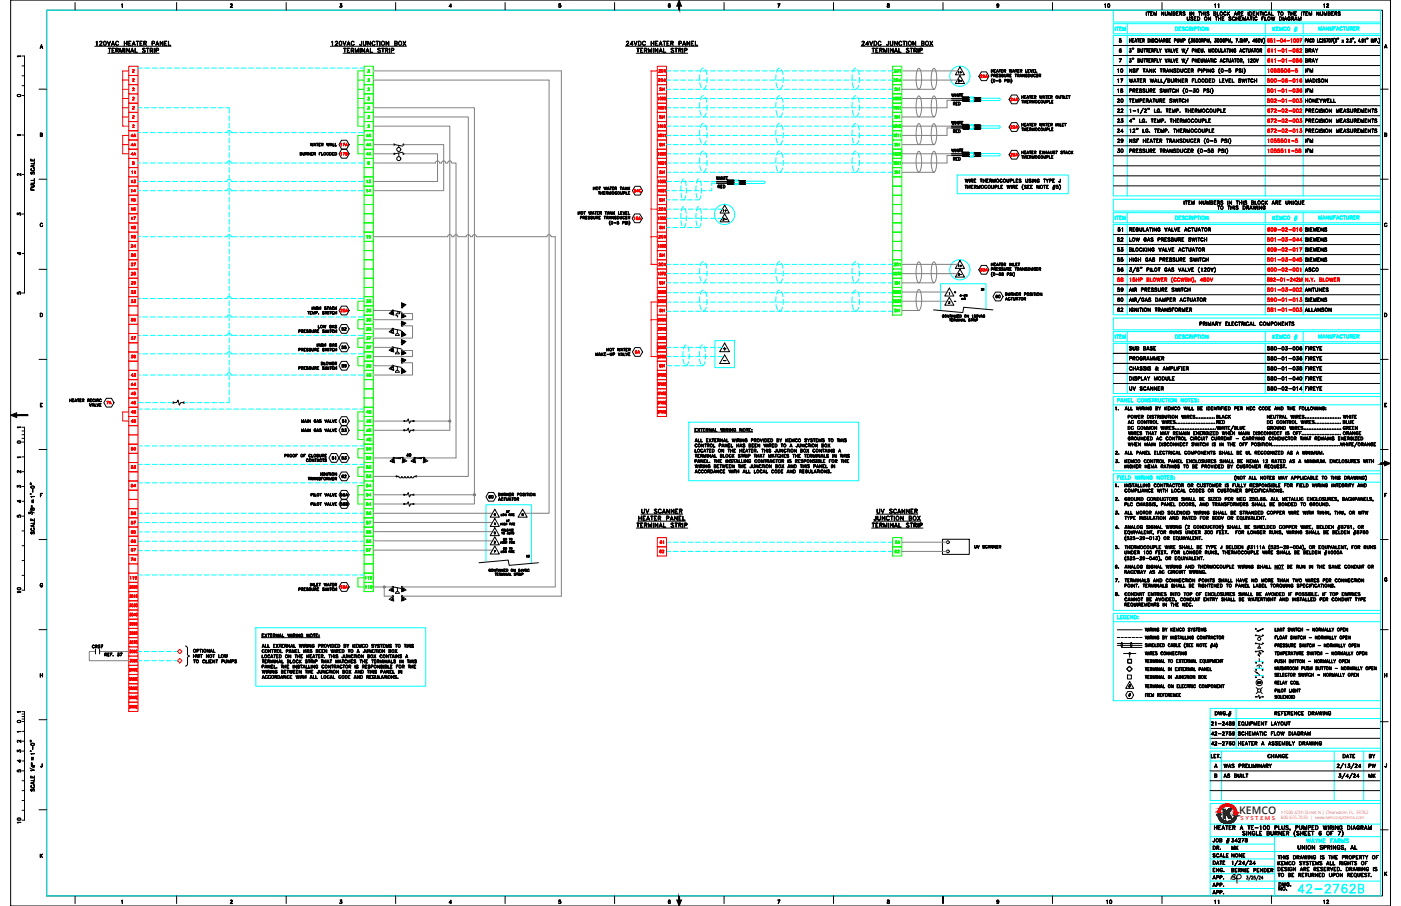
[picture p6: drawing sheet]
<svg xmlns="http://www.w3.org/2000/svg" width="432mm" height="279mm" viewBox="0 0 432 279" stroke-linecap="round" stroke-linejoin="round" font-family="sans-serif">
<defs><g id="words">
<text font-size="6.2" fill="#0ff" x="399" y="276.6">42-2762B</text>
<g font-size="4.4">
<text x="343.6" y="39.2">23</text>
<text x="420.9" y="238.1">PW</text>
</g>
<g font-size="4">
<text x="339.7" y="3.5">10</text>
<text x="373.6" y="3.5">11</text>
<text x="407.1" y="3.5">12</text>
<text x="11.3" y="16.2">A</text>
<text x="401.5" y="17.3">BRAY</text>
<text x="343.6" y="23.6">10</text>
<text x="401.5" y="20.5">BRAY</text>
<text x="343.6" y="26.5">17</text>
<text x="343.6" y="29.6">18</text>
<text x="343.6" y="36">22</text>
<text x="343.6" y="32.8">20</text>
<text x="343.6" y="42">24</text>
<text x="343.6" y="45.2">29</text>
<text x="343.6" y="48.3">30</text>
<text x="343.6" y="75.5">52</text>
<text x="343.6" y="72.7">51</text>
<text x="343.6" y="78.7">53</text>
<text x="343.6" y="81.8">55</text>
<text x="343.6" y="85">56</text>
<text x="401.5" y="85">ASCO</text>
<text x="309.4" y="93.1" transform="rotate(-90 309.4 93.1)">60</text>
<text x="343.6" y="94.2">60</text>
<text x="122.8" y="101.6">NO</text>
<text x="343.6" y="97.4">62</text>
<text x="122.8" y="104.8">NC</text>
<text x="122.8" y="112.9">NO</text>
<text x="122.8" y="116.4">NC</text>
<text x="104.4" y="131.6">51</text>
<text x="104.4" y="134.4">53</text>
<text x="7.8" y="184.1" transform="rotate(-90 7.8 184.1)">10</text>
<text x="4.6" y="230.4">2</text>
<text x="421.2" y="234.9">BY</text>
<text x="420.9" y="240.9">MK</text>
<text x="7.8" y="255.1" transform="rotate(-90 7.8 255.1)">10</text>
<text x="372.9" y="263.2">DR.</text>
<text x="378.9" y="263.2">MK</text>
<text x="372.9" y="267.8">DATE</text>
<text x="378.9" y="265.6">NONE</text>
<text x="393.3" y="275.9">NO.</text>
<text x="340.1" y="279.8">10</text>
<text x="373.6" y="279.8">11</text>
<text x="407.1" y="279.8">12</text>
</g>
<g font-size="4" fill="#0ff">
<text x="202.5" y="29.3">SH</text>
<text x="39.5" y="72">18</text>
<text x="39.5" y="125.9">46</text>
</g>
<g font-size="4" fill="#0f0">
<text x="274.5" y="26.5">204</text>
<text x="274.8" y="29.3">SH</text>
<text x="115.4" y="74.8" transform="rotate(-90 115.4 74.8)">19</text>
<text x="112.2" y="117.5">43</text>
<text x="112.2" y="131.6">48</text>
<text x="112.2" y="128.8">48</text>
<text x="112.2" y="134.4">48</text>
<text x="112.2" y="137.2">48</text>
<text x="112.2" y="163">57</text>
<text x="115.4" y="165.8" transform="rotate(-90 115.4 165.8)">65</text>
<text x="115.4" y="168.6" transform="rotate(-90 115.4 168.6)">66</text>
<text x="115.4" y="171.4" transform="rotate(-90 115.4 171.4)">67</text>
<text x="274.8" y="171.8">62</text>
<text x="275.2" y="169">61</text>
</g>
<g font-size="4" fill="#f00">
<text x="310.4" y="32.5">24A</text>
<text x="310.4" y="40.9">22A</text>
<text x="39.5" y="66.3">16</text>
<text x="39.5" y="69.1">17</text>
<text x="202.5" y="72">SH</text>
<text x="39.5" y="77.6">24</text>
<text x="39.5" y="74.8">19</text>
<text x="39.5" y="83.3">27</text>
<text x="39.5" y="80.4">26</text>
<text x="202.5" y="80.4">SH</text>
<text x="39.5" y="86.1">28</text>
<text x="343.6" y="87.8">58</text>
<text x="343.6" y="91">59</text>
<text x="39.5" y="117.5">43</text>
<text x="32.1" y="125.9">7A</text>
<text x="39.5" y="123.1">45</text>
<text x="39.5" y="120.3">44</text>
<text x="39.5" y="128.8">48</text>
<text x="39.5" y="131.6">48</text>
<text x="39.5" y="163">57</text>
<text x="39.5" y="165.8">65</text>
<text x="39.5" y="168.6">66</text>
<text x="202.5" y="169">61</text>
<text x="202.5" y="171.8">62</text>
<text x="39.5" y="174.3">74</text>
</g>
<g font-size="3.5">
<text x="294.6" y="26.5">2-</text>
<text x="4.6" y="31">0</text>
<text x="292.8" y="33.5">RED</text>
<text x="292.8" y="42">RED</text>
<text x="104.1" y="46.2">17A</text>
<text x="4.6" y="55.4">2</text>
<text x="4.6" y="67.7">3</text>
<text x="221.9" y="69.1">2-</text>
<text x="4.6" y="79.7">4</text>
<text x="294.6" y="83.6">1+</text>
<text x="4.6" y="92.1">5</text>
<text x="123.1" y="95.6">W</text>
<text x="119.6" y="98.1">R</text>
<text x="119.6" y="103.7">C</text>
<text x="119.6" y="109.4">C</text>
<text x="122.8" y="110.4">NC</text>
<text x="104.4" y="114.3">59</text>
<text x="4.6" y="137.9">0</text>
<text x="119.9" y="143.6">5</text>
<text x="126.3" y="143.6">5</text>
<text x="4.6" y="147.1">2</text>
<text x="4.6" y="151.7">3</text>
<text x="104.1" y="154.2">56A</text>
<text x="149.9" y="154.9">60</text>
<text x="4.6" y="160.9">5</text>
<text x="4.6" y="156.3">4</text>
<text x="8.1" y="159.8">3</text>
<text x="104.1" y="157">56B</text>
<text x="123.1" y="186.3">2</text>
<text x="386.6" y="212">CR</text>
<text x="4.6" y="224">0</text>
<text x="4.6" y="233.2">3</text>
<text x="4.6" y="239.2">5</text>
<text x="4.6" y="236.4">4</text>
</g>
<g font-size="3.5" fill="#f00">
<text x="301.3" y="25">29A</text>
<text x="39.5" y="46.2">4A</text>
<text x="39.5" y="49">4A</text>
<text x="104.1" y="49">17B</text>
<text x="310.4" y="49.4">23A</text>
<text x="39.9" y="54.7">11</text>
<text x="202.5" y="54.7">SH</text>
<text x="39.5" y="63.1">15</text>
<text x="194.4" y="60.3">24C</text>
<text x="39.5" y="88.9">29</text>
<text x="202.5" y="88.9">SH</text>
<text x="39.5" y="91.7">32</text>
<text x="39.5" y="94.5">33</text>
<text x="39.5" y="100.2">35</text>
<text x="39.5" y="105.8">37</text>
<text x="39.5" y="111.5">39</text>
<text x="194.7" y="110.1">6A</text>
<text x="202.5" y="114.3">SH</text>
<text x="39.5" y="140.1">50</text>
<text x="39.5" y="145.7">53</text>
<text x="39.5" y="151.3">54</text>
<text x="39.5" y="159.8">56</text>
<text x="39.5" y="171.1">67</text>
</g>
<g font-size="3.5" fill="#0ff">
<text x="202.5" y="37.7">SH</text>
<text x="274.8" y="37.7">SH</text>
<text x="39.5" y="43.4">4A</text>
<text x="202.5" y="46.2">SH</text>
<text x="274.8" y="46.2">SH</text>
<text x="39.5" y="57.5">13</text>
<text x="274.8" y="54.7">SH</text>
<text x="39.5" y="60.3">14</text>
<text x="202.5" y="63.1">SH</text>
<text x="104.1" y="97.4">20A</text>
<text x="202.5" y="97.4">SH</text>
<text x="274.8" y="97.4">SH</text>
<text x="104.4" y="103">52</text>
<text x="104.4" y="108.7">55</text>
<text x="221.9" y="109">+</text>
<text x="101.6" y="142.9">51</text>
<text x="104.4" y="142.9">53</text>
<text x="104.4" y="148.5">62</text>
</g>
<g font-size="3.5" fill="#0f0">
<text x="112.2" y="43.4">4A</text>
<text x="112.2" y="46.2">4A</text>
<text x="112.2" y="49">4A</text>
<text x="112.2" y="57.5">13</text>
<text x="112.2" y="60.3">14</text>
<text x="274.8" y="88.9">SH</text>
<text x="112.2" y="94.5">33</text>
<text x="112.2" y="97.4">33</text>
<text x="112.2" y="100.2">35</text>
<text x="112.2" y="103">35</text>
<text x="112.2" y="105.8">37</text>
<text x="112.2" y="108.7">37</text>
<text x="112.2" y="111.5">39</text>
<text x="112.2" y="114.3">39</text>
<text x="112.2" y="140.1">50</text>
<text x="112.2" y="142.9">50</text>
<text x="112.2" y="148.5">53</text>
<text x="112.2" y="145.7">53</text>
<text x="112.2" y="151.3">54</text>
<text x="112.2" y="154.2">54</text>
<text x="112.2" y="157">54</text>
<text x="112.2" y="159.8">56</text>
</g>
<g font-size="3.5" fill="#808080">
<text x="124.5" y="141.8">49</text>
<text x="119.6" y="183.4">4</text>
</g>
<text font-size="3.2" fill="#1a1548" x="382" y="251.1">KEMCO</text>
<g font-size="3.1">
<text x="294.6" y="23.6">1+</text>
<text x="4.6" y="43">1</text>
<text x="294.6" y="86.1">2-</text>
<text x="301.6" y="90.7">X1</text>
<text x="4.6" y="133.3">1</text>
<text x="4.6" y="142.5">1</text>
<text x="8.8" y="157.7">&quot;</text>
<text x="151.3" y="165.8">9</text>
<text x="151.3" y="171.4">7</text>
<text x="161.2" y="172.9">X2</text>
<text x="4.6" y="227.2">1</text>
<text x="8.5" y="239.2">1</text>
</g>
<text font-size="3.1" fill="#0ff" x="221.9" y="66.3">1+</text>
<g font-size="2.6">
<text x="4.6" y="18.7">1</text>
<text x="293.2" y="94.2">-</text>
<text x="4.6" y="220.8">1</text>
</g>
<text font-size="2.6" fill="#0ff" x="221.9" y="112.5">-</text>
<text font-size="1.7" fill="#ec2126" x="382.4" y="252.9">S Y S T E M S</text>
<g font-size="1.4" fill="#ec2126">
<text x="394.8" y="250.9">11500 47th Street N | Clearwater, FL 33762</text>
<text x="394.8" y="252.7">800.655.7033 | www.kemcosystems.com</text>
</g>
</g></defs>
<!-- layer: 0 -->
<g fill="none" stroke="#000" stroke-width=".31">
<path d="M3.3 0h425.3v279.4h-425.3zM7.6 17.3v73.1M14.4 3.2h411.7v273.1h-411.7zM23.1 .8v2.4M29.2 14.3h23.5M29.6 13l.3-.3v1.3l-.1-1.2zM30.7 13.9l.8 .1h-.9l.8-.9-.2-.3-.5 .2 .5-.3 .3 .4-.8 .9M32.1 12.8a.6 .6 0 0 1 .7 .6 .6 .6 0 0 1-.7 .5l-.2-.4zM32.1 13.9h.5M32.1 12.8h.5M32.1 12.8l-.1 .5 .1 .6M32.5 12.8l.2 .5-.2 .6"/>
<path d="M33.1 12.7l.5 1.1 .5-1.1-.5 1.3zM33.2 16.4h15.9M33.4 14.9h.8zM33.7 14.9l.1 1.3zM34.4 13.7h.8M34.5 13.6h.6M34.5 14.9h.8h-.7v1.2l.7 .1h-.8zM34.6 15.5h.4h-.4M34.8 12.7l.5 1.3-.5-1.1-.5 1.1zM35.8 15.5l.6-.1v-.4l-.6-.1-.1 1.3v-1.3l.7 .1v.5h-.6M35.9 12.8l.3-.1 .4 .3a.45 .45 0 0 0-.6-.2 .45 .45 0 0 0-.3 .4v.3a.46 .46 0 0 0 .4 .5 .46 .46 0 0 0 .5-.3 .48 .48 0 0 1-.6 .3 .48 .48 0 0 1-.4-.5zM36.1 15.5l.4 .7-.3-.7"/>
<path d="M37 14.9l.4 1.1 .6-1.1v1.3l-.1-1-.5 1-.4-1v1zM37.4 1.4l.3-.2v1.1v-1zM38.3 12.7l.1 1.3zM38.4 13.3h.7M38.4 13.4h.7M38.4 14.9l.1 1.3zM39 14.9l.8 1.1 .1-1.1v1.3l-.8-1.2-.1 1.2zM39.1 12.7l.1 1.3zM39.7 12.7h.7l-.7 .1v1.1l.7 .1h-.7zM39.7 13.3h.4l-.4 .1M40.4 15.9h.7M40.4 15.8h.7"/>
<path d="M40.7 14.9l.5 1.3-.5-1.2-.5 1.2zM40.8 13.7h.8M40.9 13.6h.6M41.2 12.7l.5 1.3-.5-1.1-.5 1.1zM41.6 14.9l.1 1.2 .7 .1h-.8zM42 12.7l.8 .1zM42.3 12.8v1.2l.1-1.2M43.1 12.7h.8l-.7 .1v1.1l.7 .1h-.8zM43.2 13.3h.4l-.4 .1M44 14.9l.8 .1-.6-.1-.2 .3a.72 .72 0 0 1 .7 .9l-.8-.1h.8l-.1-.4-.6-.3zM44.4 13.3h.6v-.5h-.6l-.1 1.2v-1.3l.8 .1-.1 .5-.6 .1M44.7 13.4l.4 .6-.4-.6"/>
<path d="M45.1 14.9h.8zM45.5 14.9v1.3v-1.3M46.3 15.5l.7-.1v-.4l-.7-.1v1.3v-1.3h.7v.6h-.7M46.7 15.5l.4 .7-.4-.7M46.9 13.3h.6v-.5h-.6v1.2v-1.3l.7 .1-.1 .5-.6 .1M47.5 14.9l.1 1.3zM48.1 13.7h.8M48.1 15.5l.7-.1v-.4l-.7-.1v1.3v-1.3l.7 .1v.5h-.7M48.2 13.6h.6M48.5 12.7l.5 1.3-.5-1.1-.5 1.1zM49.4 12.7l.8 1.1v-1.1v1.3l-.8-1.1v1.1zM50.7 12.7h.8l-.7 .1v1.1l.7 .1h-.8z"/>
<path d="M50.8 13.3h.4l-.4 .1M51.9 12.7l.1 1.2 .6 .1h-.7zM54.4 .8v2.4M71.1 1.3l.3-.1 .2 .3-.6 .7 .7 .1h-.7l.6-.8-.2-.3-.4 .2zM88.2 .8v2.4M101.8 14.3h23.5M102.2 13l.3-.3v1.3l-.1-1.2zM103.3 13.9l.8 .1h-.8l.7-.9-.2-.3-.5 .2 .5-.3 .3 .4-.8 .9M104.7 12.8a.6 .6 0 0 1 .7 .6 .6 .6 0 0 1-.7 .5l-.2-.4zM104.7 13.9h.5M104.7 12.8h.5M104.8 12.8l-.2 .5 .2 .6"/>
<path d="M104.8 2.1l.1 .1M105.1 12.8l.2 .5-.2 .6M105.2 1.6l.2 .3-.2 .3M105.3 1.2h-.5h.6l-.4 .4a.34 .34 0 0 1 .4 .4 .34 .34 0 0 1-.4 .3l-.2-.2M105.3 1.2l-.3 .4 .4 .2M105.4 2l-.3 .2-.3-.1M105.7 12.7l.5 1.1 .5-1.1-.5 1.3zM105.7 16.4h15.9M105.9 14.9h.8zM106.2 14.9v1.3l.1-1.3M107 14.9h.8h-.7v1.2l.7 .1h-.8zM107 13.7h.8"/>
<path d="M107.1 15.5h.4h-.4M107.1 13.6h.6M107.4 12.7l.5 1.3-.5-1.1-.5 1.1zM108.3 15.5l.6-.1v-.4l-.6-.1-.1 1.3v-1.3l.8 .1-.1 .5h-.6M108.5 12.8l.3-.1 .4 .3a.45 .45 0 0 0-.6-.2 .45 .45 0 0 0-.3 .4v.3a.46 .46 0 0 0 .4 .5 .46 .46 0 0 0 .5-.3 .48 .48 0 0 1-.6 .3 .48 .48 0 0 1-.4-.5zM108.6 15.5l.4 .7zM109.5 14.9l.5 1.1 .5-1.1v1.3l-.1-1-.4 1-.5-1v1zM111 14.9v1.3zM111.4 12.7l.1 1-.4 .3-.3-.3 .5 .2zM111.5 14.9l.8 1.1 .1-1.1v1.3l-.8-1.2-.1 1.2zM112 12.7v.9l.3 .3 .4-.1 .1-1.1-.2 1.2-.6-.1zM112.9 15.9h.7"/>
<path d="M112.9 15.8h.7M113.3 14.9l.4 1.3-.4-1.2-.5 1.2zM113.3 12.7l.8 1.1 .1-1.1v1.3l-.8-1.1-.1 1.1zM114.1 14.9l.1 1.2 .7 .1h-.8zM114.9 12.8l.4-.1 .3 .3a.47 .47 0 0 0-.5-.2 .47 .47 0 0 0-.4 .4v.3a.47 .47 0 0 0 .4 .5 .47 .47 0 0 0 .5-.3 .48 .48 0 0 1-.6 .3 .48 .48 0 0 1-.4-.5zM115.9 12.7l.8 .1zM116.2 12.8v1.2l.1-1.2M116.6 14.9l.7 .1-.6-.1-.2 .3a.72 .72 0 0 1 .7 .9l-.8-.1h.8l-.1-.4-.6-.3zM117.1 12.7v1.3zM117.6 14.9h.8zM118 14.9v1.3v-1.3M118.9 15.5l.6-.1v-.4l-.6-.1-.1 1.3v-1.3h.7v.6h-.6"/>
<path d="M119 12.7l.8 1.1v-1.1v1.3l-.8-1.1v1.1zM119.2 15.5l.4 .7zM120 14.9l.1 1.3zM120.7 15.5l.6-.1v-.4l-.6-.1-.1 1.3v-1.3l.7 .1v.5h-.6M121.7 13.3h.6v-.5h-.6v1.1h.6v-.4l-.6-.1M121.9 .8v2.4M122.2 13.3l.2 .2v.4l-.8 .1v-1.3l.8 .1v.5l-.2 .1M124.2 12.7l.9 1.3zM125 12.7l-.8 1.3zM138.5 1.9l.7 .1h-.8l.6-.8v1.1l-.1-1-.4 .7M155.7 .8v2.4M172.2 2.1l.2 .1"/>
<path d="M172.7 1.6l.2 .2-.2 .4M172.9 1.8l-.7-.2 .1-.4h.5h-.5v.4a.38 .38 0 0 1 .5 .1 .38 .38 0 0 1-.1 .5 .38 .38 0 0 1-.5-.1M172.9 2l-.3 .2-.4-.1M189.4 .8v2.4M192.8 14.3h22.3M193 13.9l.8 .1h-.8l.7-.9-.2-.3-.5 .2 .5-.3 .3 .4-.8 .9M194.3 13.6l.8 .1h-.9l.7-1v1.3l-.1-1.1-.5 .8M195.4 12.7l.5 1.1 .5-1.1-.5 1.3zM196.1 16.4h15.9M196.2 14.9h.8zM196.6 14.9v1.3l.1-1.3M196.8 12.7h.4a.7 .7 0 0 1 .4 .7 .7 .7 0 0 1-.4 .6h-.4z"/>
<path d="M196.8 12.8a.61 .61 0 0 1 .8 .6 .61 .61 0 0 1-.8 .5M197.4 14.9h.8h-.7v1.2l.7 .1h-.8zM197.5 15.5h.3h-.3M198.2 12.8l.4-.1 .3 .3a.47 .47 0 0 0-.5-.2 .47 .47 0 0 0-.3 .4v.3a.47 .47 0 0 0 .3 .5 .47 .47 0 0 0 .5-.3 .49 .49 0 0 1-.5 .3 .49 .49 0 0 1-.4-.5zM198.6 15.5l.7-.1v-.4l-.7-.1v1.3v-1.3l.7 .1v.5h-.7M199 15.5l.4 .7-.4-.7M199.8 14.9l.5 1.1 .5-1.1v1.3v-1l-.5 1-.4-1-.1 1zM200.7 12.7v1.3zM200.7 13.3h.8M200.7 13.4h.8M201.3 14.9l.1 1.3zM201.5 12.7v1.3z"/>
<path d="M201.9 14.9l.8 1.1 .1-1.1v1.3l-.8-1.2-.1 1.2zM202 12.7h.8l-.7 .1v1.1l.7 .1h-.8zM202.1 13.3h.4l-.4 .1M203.2 13.7h.8M203.3 15.9h.7M203.3 13.6h.6M203.3 15.8h.6M203.6 12.7l.5 1.3-.5-1.1-.5 1.1zM203.6 14.9l.5 1.3-.5-1.2-.5 1.2zM204.3 12.7l.8 .1zM204.5 14.9l.1 1.2 .7 .1h-.8zM204.7 12.8v1.2l.1-1.2"/>
<path d="M205.5 12.7h.8l-.7 .1v1.1l.7 .1h-.8zM205.6 13.3h.4l-.4 .1M206 2l.3 .2 .3-.2M206 1.8l.3-.2 .3 .2M206.1 1.3l.4-.1a.49 .49 0 0 0-.6 .5 .49 .49 0 0 0 .6 .5 .34 .34 0 0 0 0-.5 .34 .34 0 0 0-.5 0M206.2 1.2l-.2 .7 .2 .3M206.2 1.6l-.2 .3M206.4 1.6l.2 .3-.2 .3M206.8 13.3h.6v-.5h-.6l-.1 1.2v-1.3l.8 .1-.1 .5-.6 .1M206.9 14.9l.8 .1-.6-.1-.2 .3a.72 .72 0 0 1 .6 .9l-.7-.1h.8l-.1-.4-.6-.3zM207.1 13.4l.4 .6-.4-.6M208 14.9h.8z"/>
<path d="M208.3 14.9v1.3l.1-1.3M209.2 15.5l.6-.1v-.4l-.6-.1v1.3v-1.3l.7 .1-.1 .5h-.6M209.3 13.3h.6v-.5h-.6v1.2v-1.3l.7 .1-.1 .5-.6 .1M209.5 15.5l.5 .7-.4-.7M210.4 14.9l.1 1.3zM210.5 13.7h.7M210.6 13.6h.6M210.9 12.7l.5 1.3-.5-1.1-.5 1.1zM211 15.5l.6-.1v-.4l-.6-.1v1.3v-1.3l.7 .1-.1 .5h-.6M211.7 12.7l.9 1.1v-1.1v1.3l-.8-1.1-.1 1.1zM213.1 12.7h.7l-.6 .1v1.1l.6 .1h-.7zM213.2 13.3h.3l-.3 .1"/>
<path d="M214.3 12.7l.1 1.2 .6 .1h-.7zM223.2 .8v2.4M240.3 1.2l-.5 1.1 .6-1.1h-.7h.6M256.9 .8v2.4M265.4 14.3h22.2M265.6 13.9l.8 .1h-.8l.7-.9-.2-.3-.5 .2 .5-.3 .3 .4-.8 .9M266.9 13.6l.9 .1h-1l.7-1v1.3l-.1-1.1-.5 .8M268 12.7l.5 1.1 .5-1.1-.5 1.3zM268.6 16.4h15.9M268.8 14.9h.8zM269.1 14.9l.1 1.3zM269.4 12.7h.4a.71 .71 0 0 1 .5 .7 .71 .71 0 0 1-.5 .6h-.4z"/>
<path d="M269.4 12.8a.65 .65 0 0 1 .8 .3 .65 .65 0 0 1-.2 .8h-.6zM269.9 14.9h.8h-.7v1.2l.7 .1h-.8zM270 15.5h.4h-.4M270.9 12.8l.3-.1 .3 .3a.45 .45 0 0 0-.5-.2 .45 .45 0 0 0-.3 .4v.3a.46 .46 0 0 0 .3 .5 .46 .46 0 0 0 .5-.3 .48 .48 0 0 1-.5 .3 .48 .48 0 0 1-.4-.5zM271.2 15.5l.6-.1v-.4l-.6-.1-.1 1.3v-1.3l.8 .1-.1 .5h-.6M271.5 15.5l.4 .7-.4-.7M272.4 14.9l.5 1.1 .4-1.1v1.3v-1l-.4 1-.5-1v1zM273.5 2.1l.1 .1M273.5 1.2v.3l.5 .3v.4l-.5-.1 .1-.4 .4-.2v-.3zM273.5 1.3h.5M273.6 1.2v.3a.44 .44 0 0 1 .4 .2 .44 .44 0 0 1 0 .5h-.5a.52 .52 0 0 1 0-.5 .52 .52 0 0 1 .5-.3v-.2M273.8 12.7l.1 1-.4 .3-.3-.3 .5 .2z"/>
<path d="M273.9 14.9v1.3zM274.1 2.1l-.2 .1M274.3 12.7l.1 .9 .3 .3 .4-.1 .1-1.1-.2 1.2-.6-.1zM274.4 14.9l.8 1.1 .1-1.1v1.3l-.8-1.2-.1 1.2zM275.7 12.7l.8 1.1 .1-1.1v1.3l-.8-1.1-.1 1.1zM275.8 15.9h.7M275.8 15.8h.7M276.1 14.9l.5 1.3-.5-1.2-.4 1.2zM277 14.9l.1 1.2 .7 .1h-.8zM277.3 12.8l.3-.1 .3 .3a.45 .45 0 0 0-.5-.2 .45 .45 0 0 0-.3 .4v.3a.45 .45 0 0 0 .3 .5 .45 .45 0 0 0 .5-.3 .48 .48 0 0 1-.5 .3 .48 .48 0 0 1-.4-.5zM278.3 12.7l.8 .1zM278.6 12.8v1.2l.1-1.2"/>
<path d="M279.4 12.7l.1 1.3zM279.4 14.9l.8 .1-.6-.1-.2 .3a.72 .72 0 0 1 .7 .9l-.8-.1h.8l-.1-.4-.6-.3zM280.5 14.9h.8zM280.9 14.9v1.3v-1.3M281.4 12.7l.8 1.1v-1.1v1.3l-.8-1.1v1.1zM281.7 15.5l.7-.1v-.4l-.7-.1v1.3v-1.3l.7 .1v.5h-.7M282 15.5l.5 .7-.4-.7M282.9 14.9l.1 1.3zM283.5 15.5l.7-.1v-.4l-.7-.1v1.3v-1.3l.7 .1v.5h-.7M284.1 13.3h.6v-.5h-.6v1.1h.6v-.4l-.6-.1M284.5 13.3l.3 .3v.3l-.8 .1v-1.3l.8 .1v.3l-.3 .3M286.6 12.7l.9 1.3z"/>
<path d="M287.4 12.7l-.8 1.3zM290.6 .8v2.4M307.2 1.6l.3 .2 .3-.2M307.2 1.4l.3-.2 .3 .2M307.3 2.2h.4M307.4 1.2l-.2 .3 .2 .3M307.6 1.2l.2 .3-.1 .7M307.8 1.7a.33 .33 0 0 1-.5 .1 .33 .33 0 0 1 0-.5 .33 .33 0 0 1 .5 0v.8l-.5 .1M307.8 1.5l-.2 .3M324.4 .8v2.4M343.1 17.1h82.4M343.1 14h82.4"/>
<path d="M348.1 19.1l.1 .1M348.1 16l.1 .1M348.4 18.6l.2 .3-.2 .3M348.4 15.5l.2 .3-.2 .3M348.6 18.2l-.5-.1h.5l-.2 .4a.33 .33 0 0 1 .2 .6 .33 .33 0 0 1-.6-.1l.4 .2 .2-.2M348.6 18.1l-.3 .5 .3 .2M348.6 15.1l-.5-.1h.5l-.2 .5a.33 .33 0 0 1 .2 .5 .33 .33 0 0 1-.6-.1h.1M348.6 15l-.3 .5 .3 .2M348.6 15.9l-.2 .2-.3-.2M349 18h.1M349 14.9h.1M349.1 18.2l-.1-.3v.4"/>
<path d="M349.1 15.1l-.1-.3v.4M349.1 18.1h.1M349.1 15h.1M349.3 18h.1M349.3 14.9h.1M349.4 18.2l-.1-.3v.4M349.4 15.1l-.1-.3v.4M349.4 18.1h.1M349.4 15h.1M350.8 18.2l.4 .1v.3h-.4M350.8 18.7l.4 .2v.2l-.4 .1M350.8 15.1l.4 .1v.3l-.4 .1"/>
<path d="M350.8 15.6l.4 .2v.2l-.4 .1M351.1 18.7l.1-.5-.5-.1v1.1M351.1 18.6l.1 .5-.5 .1M351.1 15.6l.1-.5-.5-.1v1.1M351.1 15.6l.1 .4-.5 .1M351.6 18.1l.1 1 .2 .1 .2-.1 .1-1-.1 1.1-.5-.1zM351.6 15l.1 1 .2 .1 .2-.1 .1-1-.1 1.1-.5-.1zM352.5 18.1l.6 .1zM352.5 15l.6 .1zM352.7 18.2v1l.1-1M352.7 15.1v1l.1-1M353.3 18.1l.5 .1z"/>
<path d="M353.3 15l.5 .1zM353.3 3.6v1.1zM353.5 18.2v1zM353.5 15.1v1zM353.6 3.6l.7 .1zM353.9 3.7l.1 1zM354.1 18.1h.5l-.5 .1v1h.5h-.5zM354.1 15h.5l-.5 .1v1h.5h-.5zM354.1 18.6h.3l-.3 .1M354.1 15.6h.3h-.3M354.6 3.6h.6l-.5 .1v1h.5h-.6zM354.7 4.2h.3h-.3"/>
<path d="M355 18.6h.4v-.4h-.4l-.1 1v-1.1l.6 .1v.4l-.5 .1M355 15.6l.4-.1v-.4h-.4l-.1 1v-1.1l.6 .1v.4l-.5 .1M355.2 18.7l.3 .5zM355.2 15.6l.3 .5zM355.6 3.6l.4 1 .4-1v1.1v-.8l-.4 .8-.3-.8-.1 .8zM355.8 18.1h.5l-.4 .1v1zM355.8 15h.5l-.4 .1v1zM355.9 18.6h.2l-.2 .1M355.9 15.6h.2h-.2M356.6 18.1l.1 1.1h.4h-.5zM356.6 15l.1 1.1h.4h-.5zM357.3 18.1l.3 .5 .3-.5-.3 .5v.6z"/>
<path d="M357.3 15l.3 .6 .3-.6-.3 .6v.5zM358 3.6l.6 1 .1-1v1.1l-.7-.9v.9zM358.1 .8v2.4M359.1 18.1l.3 1 .4-1-.4 1.1zM359.1 15l.3 1 .4-1-.4 1.1zM359.1 3.6l.1 1 .2 .1 .3-.1 .2-1-.2 1.1-.5-.1zM360 15.9h.6M360 19h.6M360.1 15.8h.4M360.1 18.9h.4M360.3 3.6l.4 1 .4-1v1.1l-.1-.8-.3 .8-.4-.8v.8zM360.3 18.1l.4 1.1-.4-.9-.4 .9z"/>
<path d="M360.3 15l.4 1.1-.4-.9-.4 .9zM360.9 18.1l.1 1.1h.5h-.6zM360.9 15l.1 1.1h.5h-.6zM361.6 4.2l.5-.1v-.4h-.5v1l.5-.1v-.3l-.5-.1M361.6 18.1l.4 1 .3-1-.3 1.1zM361.6 15l.4 1 .3-1-.3 1.1zM361.9 4.2l.3 .2-.1 .3h-.6v-1.1l.6 .1 .1 .3-.3 .2M362.6 3.6h.6l-.6 .1v1h.6h-.6zM362.6 18.1h.5l-.5 .1v1h.5h-.5zM362.6 15h.5l-.5 .1v1h.5h-.5zM362.6 4.2h.3h-.3M362.6 18.6h.3l-.3 .1"/>
<path d="M362.6 15.6h.3h-.3M363.6 4.2l.5-.1v-.4h-.5v1v-1.1l.6 .1-.1 .5h-.5M363.9 4.2l.3 .5-.3-.5M364.3 18.1l.2 1 .2-1 .3 1 .2-1-.2 1.1-.3-.9-.2 .9zM364.3 15l.2 1 .2-1 .3 1 .2-1-.2 1.1-.3-.9-.2 .9zM364.6 3.8l.2-.2 .5 .2-.5-.1-.2 .2a.59 .59 0 0 1 .6 .8l-.6-.1h.6zM365.9 5.2v.8l.3 .2 .4-.2v-.8l-.1 1-.6-.1zM366.2 17.9l-.8 1.7zM366.2 14.8l-.8 1.7zM366.7 3.6l.1 1.1zM367 5.3h.7h-.7l.6 .6v.3l-.6-.1h.6zM367.2 3.6l.7 1v-1v1.1l-.6-.9-.1 .9z"/>
<path d="M367.5 18.6h.4v-.4h-.4v1v-1.1l.5 .1v.4l-.5 .1M367.5 15.6l.4-.1v-.4h-.4v1v-1.1l.5 .1v.4l-.5 .1M368.1 5.2h.6h-.6v1l.6 .1h-.6zM368.1 5.7h.3l-.3 .1M368.3 18.1l.6 1 .1-1v1.1l-.6-.9-.1 .9zM368.3 15l.6 1 .1-1v1.1l-.6-.9-.1 .9zM369.1 5.2h.3a.58 .58 0 0 1 .4 .5 .58 .58 0 0 1-.4 .6h-.3zM369.1 5.2a.51 .51 0 0 1 .7 .5 .51 .51 0 0 1-.7 .5zM369.3 18.1h.5l-.4 .1v1h.4h-.5zM369.3 15h.5l-.4 .1v1h.4h-.5zM369.4 3.6l.6 .1zM369.4 18.6h.2l-.2 .1"/>
<path d="M369.4 15.6h.2h-.2M369.7 3.7v1v-1M370.2 18.1l.2 1.1 .3-.1 .1-1-.2 1.1-.4-.1zM370.2 15l.2 1.1 .3-.1 .1-1-.2 1.1-.4-.1zM370.4 3.6v1.1zM370.4 4.2h.6M371 3.6l.1 1.1zM371.1 18.1l.4 1 .3-1v1.1v-.8l-.3 .8-.3-.8-.1 .8zM371.2 16h.1M371.5 3.6v1.1zM372 3.7l.6 .1-.4-.1-.2 .2a.59 .59 0 0 1 .5 .8l-.6-.1h.7l-.1-.3-.5-.2zM372.2 19h.5"/>
<path d="M372.2 18.9h.5M372.4 5.2l.7 .9v-.9v1.1l-.7-1v1zM372.5 18.1l.3 1.1-.3-.9-.4 .9zM372.6 15l.3 1 .4-1v1.1l-.1-.8-.3 .8-.3-.8v.8zM373 18.1l.6 .1zM373.3 18.2v1v-1M373.8 18.1l.1 1.1zM374.4 18.2l.2-.1 .3 .3-.3-.2a.5 .5 0 0 0-.4 .5 .5 .5 0 0 0 .4 .5l.3-.2a.35 .35 0 0 1-.4 .2 .35 .35 0 0 1-.3-.4zM374.5 5.2h.7zM374.6 15a.56 .56 0 0 1 .6 .6 .56 .56 0 0 1-.6 .5zM374.6 15.1a.5 .5 0 0 1 .6 .5 .5 .5 0 0 1-.6 .5zM374.9 5.2v1.1v-1.1"/>
<path d="M375.5 15l.1 .8 .2 .3 .3-.3 .1-.8-.2 1.1-.4-.1zM375.5 5.2l.1 1.1zM375.6 5.7h.6M375.6 5.8h.6M376.1 19h.5M376.2 18.9h.4M376.2 5.2l.1 1.1zM376.4 18.1l.3 1.1-.3-.9-.4 .9zM376.5 15l.1 1.1h.4h-.5zM376.7 5.2h.6h-.6v1.1h.6l-.6-.1M376.7 5.7h.4l-.4 .1M377.1 18.2l.3-.1 .2 .3-.2-.2a.51 .51 0 0 0-.4 .5 .51 .51 0 0 0 .4 .5l.2-.2a.35 .35 0 0 1-.4 .2 .35 .35 0 0 1-.3-.4z"/>
<path d="M377.3 15.9h.5M377.3 15.8h.4M377.5 15l.4 1.1-.4-.9-.3 .9zM377.8 18.1l.6 .1zM378.1 15l.5 .1zM378.1 18.2v1v-1M378.3 3.6v1.1zM378.3 15.1v1l.1-1M378.3 4.3l.7-.7-.7 .7M378.5 4.1l.5 .6-.5-.6M378.7 18.1l.1 1 .1 .1 .3-.1 .1-1-.1 1.1-.5-.1zM378.7 5.3h.8l-.5-.1-.2 .2a.6 .6 0 0 1 .5 .8l-.6-.1h.7z"/>
<path d="M378.9 15v1.1zM379.3 15l.6 1v-1v1.1l-.6-.9v.9zM379.6 19h.6M379.7 18.9h.4M379.9 5.3l.4-.1 .3 .2a.39 .39 0 0 0-.5-.2 .39 .39 0 0 0-.3 .4v.3a.39 .39 0 0 0 .3 .3 .39 .39 0 0 0 .5-.2 .4 .4 0 0 1-.5 .3 .4 .4 0 0 1-.3-.4zM379.9 18.1l.4 1.1-.4-.9-.3 .9zM380.4 15.1l.3-.1 .2 .3-.2-.2a.45 .45 0 0 0-.4 .5 .45 .45 0 0 0 .5 .4l-.1-.3 .2 .2a.34 .34 0 0 1-.4 .2 .34 .34 0 0 1-.3-.4zM380.4 18.1l.6 .1zM380.5 4.5h.6M380.5 4.4h.5M380.7 18.2v1l.1-1M380.8 3.6l.4 1.1-.4-.9-.4 .9z"/>
<path d="M380.9 5.2l.1 1.1zM381 5.7h.6M381 5.8h.6M381.6 4.2l.5-.1v-.4h-.5l-.1 1v-1.1l.6 .1v.5h-.5M381.6 5.2l.1 1.1zM381.8 4.2l.4 .5-.3-.5M382.1 5.2h.6h-.6v1l.6 .1h-.6zM382.1 5.7h.3l-.3 .1M382.1 15.9h.6M382.2 15.8h.4M382.3 18.6h.5v-.4h-.5v1v-1.1l.5 .1v.4l-.5 .1M382.4 15l.4 1.1-.4-.9-.3 .9z"/>
<path d="M382.5 18.7l.3 .5zM382.6 3.6h.6l-.6 .1v1h.6h-.6zM382.6 4.2h.3h-.3M383.1 5.2l.4 .9 .4-.9v1.1l-.1-.9-.3 .9-.4-.9v.9zM383.2 15.1l.2-.1 .2 .3-.1-.2a.43 .43 0 0 0-.5 .5 .43 .43 0 0 0 .6 .4v-.1a.34 .34 0 0 1-.4 .2 .34 .34 0 0 1-.2-.4zM383.2 19.1h.1M383.2 19.2l.1 .1M383.3 19.2l-.1 .2M383.9 15l.6 .1zM384.1 15.1v1l.1-1M384.3 6h.6M384.4 6h.5"/>
<path d="M384.6 5.2l.4 1.1-.4-1-.4 1zM384.7 3.6v1.1zM384.7 18.3l.2-.2v1.1v-1zM384.7 15l.3 1.1 .3-.1v-1l-.1 1.1-.4-.1zM385.1 3.6h.4a.59 .59 0 0 1 .4 .6 .59 .59 0 0 1-.4 .5h-.4zM385.2 3.7a.53 .53 0 0 1 .6 .3 .53 .53 0 0 1-.2 .6l-.4 .1zM385.3 5.2h.6zM385.6 18.2l.2-.1 .2 .3-.5 .8h.5h-.6l.6-.8-.2-.2-.3 .2zM385.6 5.2v1.1v-1.1M385.7 15.9h.5M385.7 15.8h.5M386 15l.3 1.1-.3-.9-.4 .9z"/>
<path d="M386.2 5.2l.1 1.1zM386.3 3.7l.5-.1h-.6v1.1h.6h-.5M386.3 4.2h.3h-.3M386.4 18.2a.5 .5 0 0 1 .5 .5 .5 .5 0 0 1-.5 .5zM386.4 19.1h.4M386.4 18.2h.4M386.5 18.2v1M386.5 15l.6 .1zM386.8 5.3l.4-.1 .3 .2a.39 .39 0 0 0-.5-.2 .39 .39 0 0 0-.3 .4v.3a.39 .39 0 0 0 .3 .3 .39 .39 0 0 0 .5-.2 .4 .4 0 0 1-.5 .3 .4 .4 0 0 1-.3-.4zM386.8 18.2v1M386.8 15.1v1v-1M387.2 18.1l.3 1 .4-1-.4 1.1z"/>
<path d="M387.2 3.6l.7 1v-1v1.1l-.6-.9-.1 .9zM388.3 3.6l.6 .1zM388.3 15.6l.5-.1v-.4h-.5v1v-1.1l.5 .1v.5h-.5M388.6 3.7v1v-1M388.6 15.6l.3 .5-.3-.5M388.9 5.2h.6h-.5v1.1zM389 5.7h.3l-.3 .1M389.3 3.6v1.1zM389.8 3.8l.4-.2 .2 .3a.38 .38 0 0 0-.4-.2 .38 .38 0 0 0-.3 .4v.2a.38 .38 0 0 0 .3 .4 .38 .38 0 0 0 .4-.2 .4 .4 0 0 1-.4 .2 .4 .4 0 0 1-.3-.4zM389.8 5.2l.1 1 .6 .1h-.7zM390.8 4.5h.6M390.9 4.4h.5"/>
<path d="M391.1 3.6l.4 1.1-.4-.9-.4 .9zM391.8 5.2l.3 .9 .2-.9 .3 .9 .3-.9-.3 1.1-.3-1-.2 1zM391.9 3.6v1.1h.6h-.6zM391.9 .8v2.4M393.7 3.6l.7 .1zM394.1 3.7v1v-1M394.3 5.2h.4a.58 .58 0 0 1 .4 .5 .58 .58 0 0 1-.4 .6h-.4zM394.4 5.2a.51 .51 0 0 1 .6 .5 .51 .51 0 0 1-.6 .5zM395.4 5.2l.1 1.1zM395.9 6h.6M396 6h.5M396.2 5.2l.4 1.1-.4-1-.4 1z"/>
<path d="M396.9 3.6l.7 .1zM397 5.3l.4-.1 .3 .2-.3-.2a.46 .46 0 0 0-.5 .6 .46 .46 0 0 0 .7 .3v-.2l-.2-.1h.3a.4 .4 0 0 1-.4 .5 .4 .4 0 0 1-.4-.4zM397.2 3.7v1zM397.9 3.6v1.1zM397.9 4.2h.6M398.1 5.7h.5v-.4l-.5-.1-.1 1.1v-1.1h.6l.1 .5-.6 .1M398.4 5.8l.3 .5-.3-.5M398.5 3.6l.1 1.1zM399 3.6h.6l-.5 .1v1h.5h-.6zM399.1 4.2h.3h-.3M399.1 6h.6M399.4 5.2l.4 1.1-.4-1-.4 1z"/>
<path d="M400.1 5.2l.5 .9 .4-.9v1.1l-.1-.9-.3 .9-.4-.9-.1 .9zM401.1 3.6l.1 1.1zM401.5 3.6l.6 .1zM401.8 3.7v1v-1M402.5 3.6h.6l-.6 .1v1h.6h-.6zM402.5 4.2h.3h-.3M403.5 3.6l.4 1 .4-1v1.1l-.1-.8-.3 .8-.4-.8v.8zM411.4 4.2l.6-.1v-.4h-.6v1v-1.1l.6 .1v.5h-.6M411.7 4.2l.4 .5-.3-.5M412.4 3.8l.2-.2 .5 .2-.5-.1-.2 .2a.59 .59 0 0 1 .6 .8l-.6-.1h.7zM426.8 14.6h.6M426.8 14.5h.6"/>
<path d="M427.1 13.7l.4 1.1-.4-.9-.4 .9zM6.8 26.4h.8M6.8 20.3h.8M6.8 23.4h.8M12 27.5h2.4M293.3 28.9l.2 .8 .3-.8 .1 .8 .3-.8-.3 .9-.1-.8-.3 .8zM294.4 28.9l.1 .9zM294.5 29.3h.5M295 28.9v.9zM295.3 28.9l.1 .9zM295.6 28.9l.5 .1zM295.8 29l.1 .8z"/>
<path d="M296.4 29.8v-.8l.4-.1h-.4v.9M296.4 29.3l.3 .1zM298.2 30.1h.6M298.2 31.2h.6M298.4 30.1v1.1M298.5 30.1h-.2v1.1M298.5 30.1v1.1M298.5 31.2v-1.1v1.1M298.5 31.2h.1M298.5 30.1h.1M298.6 31.2v-1.1l.1 1.1M298.6 30.1v1.1"/>
<path d="M300.2 31.2h1.9M300.2 30.1h2M300.3 31.2v-1.1h1.8v1.1M300.4 30.1v1.1M300.5 30.1v1.1M300.7 30.1v1.1M300.8 30.1v1.1M300.9 30.1v1.1M301 30.1v1.1M301.1 30.1v1.1M301.2 30.1v1.1M301.3 30.1v1.1"/>
<path d="M301.4 30.1v1.1M301.5 30.1v1.1M301.6 30.1v1.1M301.7 30.1v1.1M301.8 30.1v1.1M301.9 30.1v1.1M302 30.1v1.1M302.2 30.1l-.1 1.1M302.2 30.1v1.1M306.3 22.9l.6 .1-.1 .3h-.4l.4-.1v-.3h-.4v.8zM306.4 21.4h.5l-.4 .1M306.5 22.3h.4h-.5"/>
<path d="M306.6 23.3l.3 .4zM306.9 24.9h.7zM307.1 22.9h.5h-.4v.8h.4h-.5zM307.2 23.3h.2zM307.2 22.1h.5M307.2 22.1h.4M307.4 21.4l.3 .9-.3-.7-.3 .7zM307.9 21.4l.5 .1zM308 22.9l.4 .1h-.5l.5 .4v.3l-.5-.1h.5l-.5-.4zM308 25.2l.1 .1M308.2 21.5v.8v-.8M308.3 24.8l.1 .2-.1 .3"/>
<path d="M308.4 24.9l-.4-.1v-.4h.4l-.4 .1v.3a.3 .3 0 0 1 .4 .1 .3 .3 0 0 1-.1 .4 .3 .3 0 0 1-.4-.2h.5M308.7 21.4h.5l-.5 .1v.8h.5h-.5zM308.7 23h.5h-.5l.5 .4v.3l-.5-.1h.5zM308.7 21.8h.3l-.3 .1M309.5 21.8h.4v-.3h-.4v.8v-.9l.4 .1v.3l-.4 .1M309.5 22.9l.3 .8 .2-.1 .1-.7-.1 .8-.4-.1zM309.6 24.4l.6 .2-.1 .2-.5 .1 .5-.2v-.2h-.5v.8zM309.7 21.9l.3 .4-.3-.4M310.4 24.6h.6h-.6l.5 .4v.3l-.5-.1h.5zM310.4 22.9l.6 .1-.1 .3h-.4l.4-.1v-.3h-.4v.8zM310.7 23.3l.3 .4zM311 21.4l.3 .8 .2-.8 .2 .8 .2-.8-.2 .9-.2-.7-.2 .7z"/>
<path d="M311.2 22.9h.5h-.4v.8h.4h-.5zM311.2 24.4l.1 .9zM311.3 23.3h.2zM311.6 24.3a.86 .86 0 0 1 0 1.3 .91 .91 0 0 0 0-1.3zM312.2 22.1h.5M312.2 22.1h.4M312.4 21.4l.3 .9-.3-.7-.3 .7zM312.8 22.9h.5zM312.9 21.4l.5 .1zM313 22.9l.1 .8zM313.1 21.5v.8l.1-.8M313.6 22.9l.5 .1-.1 .3h-.4l.4-.1v-.3h-.4v.8z"/>
<path d="M313.7 21.5l.5-.1h-.5v.9h.5h-.5M313.7 21.8h.3l-.3 .1M313.8 23.3l.3 .4zM314.4 23.5h.5M314.5 21.8h.4v-.3h-.4v.8v-.9l.4 .1v.3l-.4 .1M314.6 22.9l.3 .8-.3-.7-.3 .7zM314.7 21.9l.3 .4-.3-.4M315.2 22.9l.5 .7v-.7v.8l-.5-.7v.7zM316.1 21.4v.9h.5h-.5zM316.1 22.9l.5 .1h-.5l.5 .4-.1 .3-.5-.1h.6l-.5-.4zM316.5 30.9l.5 .1zM316.5 30.9v.9h.5h-.5"/>
<path d="M316.5 30.2h.5M316.5 31.3l.3 .1zM316.8 29.5l.3 .9-.3-.8-.4 .8zM316.8 21.5l.5-.1h-.5v.9h.5h-.5M316.8 21.8h.3l-.3 .1M316.9 22.9a.47 .47 0 0 1 .5 .2 .47 .47 0 0 1-.1 .6h-.4zM316.9 22.9a.4 .4 0 0 1 .5 .4 .4 .4 0 0 1-.5 .4M317.2 29.5h.6zM317.3 30.9l.5 .2-.1 .2-.4 .1 .5-.2-.1-.2h-.4v.8zM317.5 29.5v.9v-.9M317.5 21.4l.3 .8 .3-.8-.3 .9zM317.5 31.4l.3 .4z"/>
<path d="M317.7 22.9l.3 .8 .2-.1 .1-.7-.1 .8-.4-.1zM318 29.5h.5h-.4v.8l.4 .1h-.5zM318.1 29.9h.2l-.2 .1M318.1 30.9l.3 .8 .3-.8v.9v-.7l-.3 .7-.3-.7v.7zM318.4 21.4h.5l-.5 .1v.8h.5h-.5zM318.4 21.8h.3l-.3 .1M318.7 22.9l.5 .2a.3 .3 0 0 0-.3-.2 .3 .3 0 0 0-.3 .3v.2a.3 .3 0 0 0 .3 .3 .3 .3 0 0 0 .3-.2 .34 .34 0 0 1-.5 .2 .34 .34 0 0 1-.1-.5zM318.8 29.9h.4v-.3l-.4-.1v.9v-.9l.5 .1-.1 .3-.4 .1M319 30l.3 .4-.2-.4M319.2 21.4v.9h.4h-.4zM319.5 22.9h.5h-.5v.8h.5h-.5zM319.5 23.3h.3z"/>
<path d="M320.1 31l.4 .1a.3 .3 0 0 0-.3-.1 .3 .3 0 0 0-.2 .3v.2a.3 .3 0 0 0 .2 .3 .3 .3 0 0 0 .3-.2 .35 .35 0 0 1-.5 .2 .35 .35 0 0 1-.1-.5zM320.3 22.9l.5 .1-.1 .3h-.4l.4-.1v-.3h-.4v.8zM320.4 29.5l.2 .7 .2-.7 .2 .7 .3-.7-.3 .9-.2-.8-.2 .8zM320.5 23.3l.3 .4zM321.5 30.2h.5M321.7 30.9l.2 .9 .3-.1 .1-.8-.1 .9-.4-.1zM321.8 29.5l.3 .9-.3-.8-.4 .8zM322.2 29.5h.6zM322.5 29.5v.9v-.9M322.6 30.9l.5 .2-.1 .2-.4 .1 .5-.2-.1-.2h-.4v.8zM323 29.5h.5h-.5v.8l.5 .1h-.5zM323 29.9h.3l-.3 .1"/>
<path d="M323.4 30.9v.9h.5h-.5zM323.8 29.9h.4v-.3l-.4-.1v.9v-.9l.5 .1-.1 .3-.4 .1M324 30l.3 .4-.2-.4M324.1 30.9h.5l-.5 .1v.8h.5h-.5zM324.1 31.3l.3 .1zM326.3 29.5l.3 .8 .2-.1 .1-.7-.1 .8-.4-.1zM327.2 29.5h.5zM327.4 29.5v.9zM327.9 29.5l.1 .8 .4 .1h-.5zM328.6 29.5h.5zM328.6 29.5v.9M328.7 29.9h.2l-.2 .1"/>
<path d="M328.7 30.3l.4 .1zM329.3 29.5h.5zM329.5 29.5l.1 .9zM343.1 20.2h82.4M343.1 32.6h82.4M343.1 23.3h82.4M343.1 26.4h82.4M343.1 29.5h82.4M343.1 35.7h82.4M343.1 38.8h82.4M348 24.3l.3 1 .3-1 .2 1 .4-1-.4 1.1-.2-.9-.3 .9zM349 30.5h.6z"/>
<path d="M349 30.5v1.1h.6l-.5-.1M349.1 31h.3l-.3 .1M349.2 34.2h.9zM349.2 27.9h.5l.1-.3-.6-.1v1v-1.1l.6 .1v.4l-.6 .1M349.2 36.5h.1M349.3 39.8h.4l.1 .3-.6 .7 .6 .1h-.7l.6-.8-.1-.3-.4 .2zM349.3 36.6v.1M349.3 36.6l-.1-.1v.3M349.3 21.3l.6 .1-.4-.1-.2 .2a.6 .6 0 0 1 .5 .8l-.6-.1h.7l-.1-.4-.5-.2zM349.3 36.6v.2M349.5 28l.3 .5zM349.5 25.1h.6"/>
<path d="M349.6 36.5h.1M349.6 36.6l.1 .1M349.7 36.6l-.2-.1h.2l-.2 .3M349.7 36.6l-.1 .2M349.8 24.3l.4 1.1-.4-.9-.4 .9zM350 30.5l.4 .9 .4-.9v1.1v-.8l-.4 .8-.3-.8-.1 .8zM350.2 27.4h.6l-.5 .1v.9l.5 .1h-.6zM350.3 27.9h.3l-.3 .1M350.3 39.6h.1M350.3 39.9v-.3l-.1 .3M350.3 21.2h.6l-.5 .1v1zM350.3 39.7l.1 .1"/>
<path d="M350.4 21.7h.3l-.3 .1M350.4 24.3l.7 .1zM350.6 33.8l.2-.2v1.1v-1zM350.6 39.6h.1M350.7 39.9l-.1-.3v.3M350.7 39.7v.1M350.7 24.4v1l.1-1M351.2 27.6h.7l-.5-.1-.2 .2a.6 .6 0 0 1 .6 .7l-.6-.1h.6zM351.2 36.7l.1 1 .5 .1h-.6zM351.3 31h.5v-.4l-.5-.1v1.1v-1.1l.6 .2-.2 .4h-.4M351.4 24.3l.6 .1zM351.4 24.3v1.1h.6h-.5"/>
<path d="M351.5 24.8h.3l-.3 .1M352.1 36.8l.5-.1 .2 .2a.35 .35 0 0 0-.4-.2 .35 .35 0 0 0-.3 .4v.3a.34 .34 0 0 0 .3 .3 .34 .34 0 0 0 .4-.3l-.2-.1h.2a.4 .4 0 0 1-.3 .5 .4 .4 0 0 1-.5-.4zM352.2 27.6h.7a.35 .35 0 0 0-.4-.2 .35 .35 0 0 0-.2 .4l.5 .2 .1 .3h-.7a.35 .35 0 0 0 .4 .2 .35 .35 0 0 0 .2-.4zM352.3 39.8v1l.6 .1h-.6zM352.3 21.2l.6 .1zM352.3 30.5h.6h-.5v1l.5 .1h-.6zM352.4 31h.3l-.3 .1M352.4 33.4l-1 1.7zM352.5 24.8h.5v-.4h-.5l-.1 1v-1.1l.6 .1v.4l-.5 .1M352.6 21.3v1zM352.7 24.9l.4 .5zM352.7 34.6l.7 .1h-.7l.6-.8-.2-.3-.3 .1 .5-.1v.4l-.6 .7"/>
<path d="M353.3 37.6h.1M353.2 39.9l.4-.1 .3 .2-.3-.2a.48 .48 0 0 0-.5 .6 .48 .48 0 0 0 .6 .4l.1-.4h-.2h.3a.4 .4 0 0 1-.4 .5 .4 .4 0 0 1-.4-.5zM353.3 37.7h.1M353.3 22.1h.6M353.3 27.4v.8l.3 .2 .3-.1 .1-.9-.1 1-.6-.1zM353.3 22h.5M353.3 31h.6v-.3l-.6-.2v1.1v-1.1l.6 .1v.4l-.6 .1M353.5 21.2l.5 1.1-.5-.9-.4 .9zM353.6 31.1l.4 .5-.3-.5M353.8 33.4h.1M353.9 33.5v.1M353.9 33.5l-.1-.1h.1l-.1 .3"/>
<path d="M353.9 33.5v.2M354.2 33.4h.1M354.2 33.7v-.3l-.1 .3M354.2 33.5l.1 .1M354.3 21.2l.7 1v-1v1.1l-.7-.9v.9zM354.3 31.3h.7M354.4 31.3h.5M354.4 24.3l.4 1 .2-1 .3 1 .3-1-.3 1.1-.3-.9-.2 .9zM354.5 27.9h.5l.1-.3-.6-.1-.1 1v-1.1l.7 .1v.4l-.6 .1M354.6 30.5l.5 1.1-.5-1-.4 1zM354.8 28l.3 .5-.3-.5M354.8 36.7h.6z"/>
<path d="M355.1 36.7v1.1v-1.1M355.3 30.5h.7zM355.4 21.2l.1 1.1zM355.5 27.4l.6 .1zM355.5 27.4v1.1h.6l-.6-.1M355.5 21.8l.7-.6-.7 .7M355.5 27.9h.4l-.4 .1M355.6 30.5v1.1v-1.1M355.6 21.7l.6 .6zM355.7 36.7h.7h-.6v1l.6 .1h-.7zM355.8 33.6l.1 1 .5 .1h-.6zM355.8 37.2l.3 .1z"/>
<path d="M355.8 39.8h.7zM355.9 25.1h.6M356.1 39.8l.1 1.1zM356.2 24.3l.4 1.1-.4-.9-.4 .9zM356.3 30.5v.8l.3 .2 .4-.2v-.8l-.2 1-.5-.1zM356.7 33.7l.5-.1 .2 .2a.35 .35 0 0 0-.4-.2 .35 .35 0 0 0-.3 .4v.3a.35 .35 0 0 0 .3 .3 .35 .35 0 0 0 .4-.2l-.2-.2h.2a.4 .4 0 0 1-.3 .5 .4 .4 0 0 1-.5-.4zM356.7 36.7l.5 .9 .4-.9v1.1l-.1-.9-.3 .9-.4-.9-.1 .9zM356.8 39.8h.6h-.6v1l.6 .1h-.6zM357 24.3v1.1h.6h-.6zM357.5 31h.5l.1-.3-.6-.2-.1 1.1v-1.1l.7 .1v.4l-.6 .1M357.5 27.6h.7l-.4-.1-.2 .2a.6 .6 0 0 1 .5 .7l-.6-.1h.7zM357.5 21.2l.7 .1z"/>
<path d="M357.7 31.1l.4 .5zM357.8 34.6h.1zM357.8 39.8l.4 .9 .4-.9v1.1v-.9l-.4 .9-.4-.9v.9zM357.8 24.3l.1 1.1h.6h-.7zM357.8 34.6h.1M357.8 21.3v1l.1-1M358 36.7l.7 .2-.2 .4h-.4l.5-.3-.1-.3h-.4v1.1zM358.5 30.5h.6h-.6v1l.6 .1h-.6zM358.5 27.4l.3 .9 .3-.9 .2 .9 .4-.9-.4 1.1-.2-.9-.3 .9zM358.5 31h.3l-.3 .1M358.6 21.7h.5v-.4h-.5l-.1 1v-1.1l.6 .1v.4l-.5 .1M358.8 21.8l.4 .5-.3-.5"/>
<path d="M359 37.7h.2zM359.1 37.7h.1M359.3 33.6h.7zM359.6 24.1l-1 1.7zM359.6 22.1h.6M359.6 22h.5M359.7 33.6v1.1zM359.9 21.2l.4 1.1-.4-.9-.4 .9zM360 24.8h.5v-.4h-.5v1l.5-.1v-.4h-.5M360 27.4v1.1zM360.3 24.8l.3 .5-.7 .1v-1.1l.7 .1-.3 .5M360.3 27.4l.7 .1z"/>
<path d="M360.4 33.6h.6h-.7v1.1h.7l-.6-.1M360.4 34.1l.3 .1zM360.5 30.6h.7l-.4-.1-.2 .3a.6 .6 0 0 1 .5 .7l-.6-.1h.7zM360.6 36.7h.7zM360.6 21.2l.7 1v-1v1.1l-.6-.9-.1 .9zM360.7 27.5v1zM360.9 36.7v1.1l.1-1.1M361 24.3v.8l.3 .3 .4-.3v-.8l-.2 1.1-.5-.1zM361.3 33.6l.5 .9 .4-.9v1.1l-.1-.9-.3 .9-.4-.9-.1 .9zM361.4 27.6l.4-.2 .3 .3a.39 .39 0 0 0-.5-.2 .39 .39 0 0 0-.3 .3v.3a.39 .39 0 0 0 .3 .3 .39 .39 0 0 0 .5-.2 .42 .42 0 0 1-.5 .3 .42 .42 0 0 1-.3-.4zM361.5 30.5l.3 .9 .3-.9 .2 .9 .3-.9-.3 1.1-.2-1-.3 1zM361.6 36.7l.1 1.1z"/>
<path d="M361.7 39.8h.6zM361.7 37.2h.6M361.8 21.3l.6 .1a.35 .35 0 0 0-.4-.2 .35 .35 0 0 0-.2 .4l.5 .2 .1 .4h-.7a.35 .35 0 0 0 .4 .1 .35 .35 0 0 0 .2-.4l-.5-.3zM362 39.8v1.1zM362.2 24.8h.5v-.4h-.5l-.1 1v-1.1l.7 .1v.4l-.6 .1M362.3 36.7v1.1zM362.4 24.9l.4 .5zM362.4 27.4l.1 1.1zM362.5 27.9h.6M362.5 28h.6M362.6 33.6l.7 .2-.2 .4h-.5l.6-.2-.1-.4h-.5v1.1zM362.6 39.8l.1 1.1z"/>
<path d="M362.8 36.7h.6h-.6v1.1M362.8 37.2l.3 .1zM362.8 37.7l.6 .1zM362.8 21.2h.4a.56 .56 0 0 1 .4 .6 .56 .56 0 0 1-.4 .5h-.4zM362.9 21.3a.51 .51 0 0 1 .6 .5 .51 .51 0 0 1-.6 .5zM362.9 30.5l.1 1.1zM363.1 27.4l.1 1.1zM363.2 24.3l.6 1 .1-1v1.1l-.7-.9v.9zM363.3 30.5h.7zM363.3 39.8l.1 1.1zM363.6 30.5v1.1l.1-1.1M363.7 34.5h.1"/>
<path d="M363.7 34.6h.1M363.7 36.7l.7 .2-.1 .3-.5 .1 .6-.3-.1-.2-.5-.1v1.1zM363.8 39.8h.6h-.6v1l.6 .1h-.6zM363.9 21.2v.8l.3 .3 .3-.1 .1-1-.1 1.1-.6-.1zM364 37.3l.4 .5zM364.3 24.3h.6l-.5 .1v1h.5h-.6zM364.4 24.8h.3l-.3 .1M364.4 30.6l.4-.1 .2 .3a.38 .38 0 0 0-.4-.3 .38 .38 0 0 0-.3 .4v.3a.38 .38 0 0 0 .3 .3 .38 .38 0 0 0 .4-.2 .4 .4 0 0 1-.4 .3 .4 .4 0 0 1-.3-.4zM364.8 36.7l.4 .9 .4-.9v1.1v-.9l-.4 .9-.4-.9v.9zM364.9 27.3l.1-.1a1.14 1.14 0 0 0 0 1.7 1.07 1.07 0 0 1-.1-1.6zM365.2 33.6h.7zM365.2 21.3l.6 .2a.39 .39 0 0 0-.4-.2 .39 .39 0 0 0-.4 .3v.3a.39 .39 0 0 0 .4 .4 .39 .39 0 0 0 .4-.2 .4 .4 0 0 1-.5 .2 .4 .4 0 0 1-.3-.4z"/>
<path d="M365.4 24.8h.5v-.4h-.5l-.1 1v-1.1l.6 .1v.4l-.5 .1M365.4 30.5l.1 1.1zM365.5 31h.6M365.5 31.1h.6M365.5 28.4h.4M365.5 27.5h.4M365.5 33.6l.1 1.1zM365.6 27.5l-.2 .4 .2 .5M365.6 24.9l.4 .5-.3-.5M365.8 39.8l.4 .9 .5-.9v1.1l-.1-.9-.4 .9-.3-.9-.1 .9zM365.9 27.5v.9M366.1 30.5v1.1z"/>
<path d="M366.1 21.2l.7 .1zM366.1 21.2v1.1h.7h-.6M366.2 33.6v1.1zM366.2 21.7h.3l-.3 .1M366.2 34.1h.7M366.5 28h.8zM366.9 33.6v1.1zM367.2 21.7h.5v-.4h-.5l-.1 1v-1.1l.6 .1v.4l-.5 .1M367.2 36.8l.4-.1 .3 .2a.39 .39 0 0 0-.4-.2 .39 .39 0 0 0-.3 .4v.3a.39 .39 0 0 0 .3 .3 .39 .39 0 0 0 .4-.2 .4 .4 0 0 1-.4 .3 .4 .4 0 0 1-.4-.4zM367.4 33.6h.6h-.7v1.1h.7l-.6-.1M367.4 34.1l.3 .1zM367.5 24.3h.6l-.6 .1v1z"/>
<path d="M367.5 21.8l.3 .5zM367.5 24.8h.3l-.3 .1M367.7 28.3l.2 .1M368 27.9l.4-.5h-.6l.5 .1-.3 .4 .4 .2M368 27.8a.37 .37 0 0 1 .4 .3 .37 .37 0 0 1-.3 .4 .37 .37 0 0 1-.4-.2l.4 .1 .3-.2M368.2 27.9l.2 .2-.2 .3M368.3 33.6l.7 .2-.1 .3-.5 .1 .6-.2-.1-.3-.5-.1v1.1zM368.4 24.3v1.1h.6h-.6zM368.4 39.8l.6 .2a.38 .38 0 0 0-.5-.2 .38 .38 0 0 0-.3 .4v.2a.38 .38 0 0 0 .3 .4 .38 .38 0 0 0 .5-.2 .4 .4 0 0 1-.5 .3 .4 .4 0 0 1-.3-.5zM368.6 34.2l.4 .5-.3-.5M368.9 28.4h.4M368.9 27.5h.4"/>
<path d="M369 27.5v.9M369.3 27.5v.9M369.3 21.7h.5v-.4h-.5v1v-1.1l.6 .1v.4l-.6 .1M369.4 33.6l.4 .9 .4-.9v1.1v-.9l-.4 .9-.4-.9v.9zM369.4 36.7l.1 .9 .2 .1 .4-.1 .1-.9-.2 1-.5-.1zM370.3 21.2l.1 1.1zM370.5 39.8v.8l.3 .2 .4-.2v-.8l-.1 1-.6-.1zM370.6 36.7l.7 .2-.2 .4h-.5l.6-.3-.1-.3h-.5v1.1zM370.8 21.7h.6v-.4h-.6v1v-1.1l.6 .1v.4l-.6 .1M371 27.9h.5l.1-.3-.6-.1-.1 1v-1.1l.7 .1v.4l-.6 .1M371.6 24.3h.3a.58 .58 0 0 1 .4 .6 .58 .58 0 0 1-.4 .5h-.3zM371.6 24.4a.53 .53 0 0 1 .6 .2 .53 .53 0 0 1-.1 .7l-.5 .1z"/>
<path d="M371.6 36.7l.1 1 .6 .1h-.7zM371.8 33.7l.5-.1 .2 .2a.39 .39 0 0 0-.4-.2 .39 .39 0 0 0-.3 .4v.3a.39 .39 0 0 0 .3 .3 .39 .39 0 0 0 .4-.2 .4 .4 0 0 1-.4 .3 .4 .4 0 0 1-.4-.4zM371.8 21.2l.1 1.1zM372 27.5l.7 .1-.5-.1-.2 .2a.6 .6 0 0 1 .6 .7l-.7-.1h.7l-.1-.3-.5-.2zM372.3 21.2l.7 1v-1v1.1l-.6-.9-.1 .9zM372.6 36.7h.5h-.6v1.1M372.6 37.2l.3 .1zM372.6 37.7l.5 .1zM372.7 24.3h.6l-.6 .1v1h.6h-.6zM372.7 39.8v1l.6 .1h-.6zM372.7 24.8h.3l-.3 .1M373 27.4l.1 1.1z"/>
<path d="M373.4 27.2a1.03 1.03 0 0 1 0 1.7 1.1 1.1 0 0 0 0-1.7zM373.5 21.4l.4-.2 .2 .3a.35 .35 0 0 0-.4-.2 .35 .35 0 0 0-.3 .3v.3a.35 .35 0 0 0 .3 .4 .35 .35 0 0 0 .4-.2l-.2-.3h.3a.4 .4 0 0 1-.4 .5 .4 .4 0 0 1-.4-.4zM373.5 39.8h.7h-.6v1l.6 .1h-.7zM373.7 24.3h.3a.58 .58 0 0 1 .4 .6 .58 .58 0 0 1-.4 .5h-.3zM373.7 24.4a.52 .52 0 0 1 .6 .3 .52 .52 0 0 1-.3 .7h-.3zM374 33.6l.1 .9 .2 .1 .4-.2 .1-.8-.2 1-.5-.1zM375.2 33.6l.7 .2-.3 .4h-.4l.6-.2-.2-.4h-.4v1.1zM375.9 24.3v1.1h.6h-.6zM376 21a1.14 1.14 0 0 0 0 1.7 1.1 1.1 0 0 1 0-1.7zM376.2 33.6l.1 1 .6 .1h-.7zM376.5 22.2h.4M376.5 21.3h.4"/>
<path d="M376.5 21.3v1M376.7 24.3h.7l-.6 .1v1h.6h-.7zM376.8 24.8h.3l-.3 .1M376.9 21.3v1M377.1 33.6h.6h-.5v1l.5 .1h-.6zM377.2 34.1l.3 .1zM377.4 21.8h.9zM377.6 24.3l.4 1 .5-1-.5 1.1zM378.7 22.2l.2 .1M378.8 24.3l.6 .1zM378.8 24.3v1.1h.6h-.6M378.8 24.8h.3l-.3 .1"/>
<path d="M379.1 21.6l.2 .3-.2 .4M379.3 21.8l-.6-.1 .1-.5h.5l-.5 .1v.3a.39 .39 0 0 1 .5 .1 .39 .39 0 0 1-.1 .6 .39 .39 0 0 1-.5-.2l.4 .2 .2-.2M379.8 24.3v1.1h.6h-.6zM380.9 21.7h.5v-.4h-.5v1v-1.1l.6 .1-.1 .4-.5 .1M381.7 24.5h.7a.35 .35 0 0 0-.4-.2 .35 .35 0 0 0-.2 .4l.5 .2 .1 .4h-.7a.35 .35 0 0 0 .4 .1 .35 .35 0 0 0 .2-.4zM382 21.3l.6 .1-.5-.1-.2 .2a.6 .6 0 0 1 .6 .8l-.6-.1h.6l-.1-.4-.5-.2zM382.7 24.3l.3 1 .3-1 .2 1 .3-1-.3 1.1-.2-.9-.3 .9zM382.9 21.2l.1 1.1zM383.4 21a1.03 1.03 0 0 1 0 1.7 1.14 1.14 0 0 0 0-1.7zM384.2 24.3v1.1zM384.5 24.3l.7 .1zM384.8 24.4v1l.1-1"/>
<path d="M385.6 24.5l.4-.2 .2 .3a.39 .39 0 0 0-.4-.2 .39 .39 0 0 0-.3 .3v.3a.39 .39 0 0 0 .3 .4 .39 .39 0 0 0 .4-.3 .4 .4 0 0 1-.4 .3 .4 .4 0 0 1-.3-.4zM386.6 24.3l.1 1.1zM386.7 24.8h.6M386.7 24.9h.6M387.3 24.3l.1 1.1zM402.4 27.4v1.1zM402.4 30.5v1.1zM402.4 33.6l.6 .2-.2 .4h-.4l.6-.2-.2-.4h-.4v1.1zM402.4 36.7l.6 .2-.2 .4h-.4l.6-.3-.2-.3h-.4v1.1zM402.4 21.2v1.1zM402.4 31h.6M402.4 31.1h.6"/>
<path d="M402.8 27.4h.6l-.5 .1v1zM402.8 21.2h.6l-.5 .1v1zM402.9 27.9h.3l-.3 .1M403 30.5l.1 1.1zM403.4 33.6l.7 .2-.1 .3-.6 .1 .6-.2v-.3l-.6-.1v1.1zM403.4 36.7l.7 .2-.1 .3-.6 .1 .6-.3v-.2l-.6-.1v1.1zM403.7 34.2l.4 .5-.3-.5M403.7 37.3l.4 .5-.3-.5M403.8 27.4l.4 .9 .4-.9v1.1l-.1-.8-.3 .8-.4-.8v.8zM403.8 21.2l.4 1 .4-1v1.1l-.1-.8-.3 .8-.4-.8v.8zM404.4 33.6h.7h-.6v1l.6 .1h-.7zM404.4 36.7h.7h-.6v1l.6 .1h-.7z"/>
<path d="M404.4 39.8h.7h-.6v1l.6 .1h-.7zM404.5 34.1l.3 .1zM404.5 37.2l.3 .1zM404.6 30.5l.7 .9 .1-.9v1.1l-.7-1-.1 1zM405.5 33.7l.4-.1 .3 .2a.39 .39 0 0 0-.5-.2 .39 .39 0 0 0-.3 .4v.3a.39 .39 0 0 0 .3 .3 .39 .39 0 0 0 .5-.2 .4 .4 0 0 1-.5 .3 .4 .4 0 0 1-.3-.4zM405.5 36.8l.4-.1 .3 .2a.39 .39 0 0 0-.5-.2 .39 .39 0 0 0-.3 .4v.3a.39 .39 0 0 0 .3 .3 .39 .39 0 0 0 .5-.2 .4 .4 0 0 1-.5 .3 .4 .4 0 0 1-.3-.4zM405.5 39.9l.4-.1 .3 .2a.39 .39 0 0 0-.5-.2 .39 .39 0 0 0-.3 .4v.2a.39 .39 0 0 0 .3 .4 .39 .39 0 0 0 .5-.2 .4 .4 0 0 1-.5 .3 .4 .4 0 0 1-.3-.5zM405.8 30.5h.6zM405.8 30.5v1.1h.6l-.6-.1M405.8 31h.4l-.4 .1M406.5 33.6l.1 1.1zM406.5 36.7l.1 1.1z"/>
<path d="M406.5 39.8l.1 1.1zM406.7 30.5l.4 .5 .4-.5-.4 .5v.6v-.6zM407 33.7h.7l-.5-.1-.2 .2a.6 .6 0 0 1 .6 .8l-.6-.1h.6zM407 36.8h.7l-.5-.1-.2 .2a.6 .6 0 0 1 .6 .8l-.6-.1h.6zM407 39.9h.7l-.5-.1-.2 .2a.6 .6 0 0 1 .6 .8l-.6-.1h.6zM407.7 30.5l.3 .9 .2-.9 .3 .9 .3-.9-.3 1.1-.3-1-.2 1zM408.1 33.6v1.1zM408.1 36.7v1.1zM408.1 39.8v1.1zM409.1 30.5h.7h-.6v1l.6 .1h-.7zM409.2 31h.3l-.3 .1M409.7 33.6l.6 .9 .1-.9v1.1l-.7-1v1z"/>
<path d="M409.7 36.7l.6 .9 .1-.9v1.1l-.7-1v1zM409.7 39.8l.6 .9 .1-.9v1.1l-.7-1v1zM410.1 30.5l.1 1 .6 .1h-.7zM411 30.5l.1 1 .5 .1h-.6zM411.9 33.6l.4 .9 .5-.9v1.1l-.1-.9-.4 .9-.3-.9-.1 .9zM411.9 36.7l.4 .9 .5-.9v1.1l-.1-.9-.4 .9-.3-.9-.1 .9zM411.9 39.8l.4 .9 .5-.9v1.1l-.1-.9-.4 .9-.3-.9-.1 .9zM413.2 33.6h.6h-.6v1l.6 .1h-.6zM413.2 36.7h.6h-.6v1l.6 .1h-.6zM413.2 39.8h.6h-.6v1l.6 .1h-.6zM413.2 34.1l.3 .1zM413.2 37.2l.3 .1z"/>
<path d="M414.1 34.4h.7M414.1 37.5h.7M414.2 34.4h.5M414.2 37.5h.5M414.5 33.6l.4 1.1-.4-1-.5 1zM414.5 36.7l.4 1.1-.4-1-.5 1zM414.5 39.8l.4 1.1-.4-1-.5 1zM415.1 36.8h.8h-.7l.6 .6v.3l-.7-.1h.7zM415.2 33.6l.7 .1h-.7l.6 .6v.3l-.7-.1h.7l-.1-.3-.5-.2zM415.2 39.8l.7 .1h-.7l.6 .5v.4l-.7-.1h.7l-.1-.3-.5-.3zM416.2 33.6l.1 .8 .3 .2 .3-.1 .1-.9-.2 1-.5-.1zM416.2 36.7l.1 .8 .3 .2 .3-.1 .1-.9-.2 1-.5-.1z"/>
<path d="M416.2 39.8l.1 .8 .3 .2 .3-.1 .1-.9-.2 1-.5-.1zM417.4 33.6l.7 .2-.1 .3-.6 .1 .6-.2v-.3l-.6-.1v1.1zM417.4 36.7l.7 .2-.1 .3-.6 .1 .6-.3v-.2l-.6-.1v1.1zM417.7 34.2l.4 .5-.3-.5M417.7 37.3l.4 .5-.3-.5M418.5 33.6h.6h-.7v1.1h.7l-.6-.1M418.5 34.1l.3 .1zM418.5 36.7h.6h-.7v1.1M418.5 37.2l.3 .1zM418.5 37.7l.6 .1zM418.5 39.8h.6h-.7v1.1M419.4 33.6l.4 .9 .5-.9v1.1l-.1-.9-.4 .9-.3-.9-.1 .9z"/>
<path d="M419.4 36.7l.4 .9 .5-.9v1.1l-.1-.9-.4 .9-.3-.9-.1 .9zM419.4 39.8l.4 .9 .5-.9v1.1l-.1-.9-.4 .9-.3-.9-.1 .9zM420.7 33.6h.6h-.6v1.1h.6l-.6-.1M420.7 34.1l.3 .1zM420.7 36.7h.6h-.6v1.1M420.7 37.2l.3 .1zM420.7 37.7l.6 .1zM420.7 39.8h.6h-.6v1.1M421.7 33.6l.7 .9v-.9v1.1l-.7-1v1zM421.7 36.7l.7 .9v-.9v1.1l-.7-1v1zM421.7 39.8l.7 .9v-.9v1.1l-.7-1v1zM422.7 33.6h.7z"/>
<path d="M422.7 36.7h.7zM422.7 39.8h.7zM423 33.6v1.1l.1-1.1M423 36.7v1.1l.1-1.1M423 39.8v1.1l.1-1.1M423.7 33.7h.7h-.7l.6 .6v.3l-.6-.1h.6zM423.7 36.8h.7h-.7l.6 .6v.3l-.6-.1h.6zM423.7 39.9h.7h-.7l.6 .5v.4l-.6-.1h.6zM425.5 27.5h2.3M9.5 58l.1 .6 1 .1h-1.1zM9.5 57h1l.1 .6-1.1 .1h.8l.3-.3-.1-.3zM9.5 56.5h1.1v-.6v.7z"/>
<path d="M9.5 55.6h1.1v-.5v.6zM9.5 51.2l1.1-.4-.9 .4 .9 .4zM9.5 50.5h1.1v-.6v.6zM9.5 49l.1 .6h1v-.6v.6h-1.1zM9.6 53.1l.2 .6a.61 .61 0 0 1 .8-.6l-.1 .6v-.6h-.3l-.4 .6-.3-.2zM9.6 52.1l.2-.2a.38 .38 0 0 0-.2 .4 .38 .38 0 0 0 .3 .3h.3a.38 .38 0 0 0 .4-.2 .38 .38 0 0 0-.2-.5 .4 .4 0 0 1 .2 .5 .4 .4 0 0 1-.4 .3l-.6-.2zM10 58.6v-.3l.1 .3M10 49.6v-.3l.1 .3M10.4 50.9v.6M12 55.3h2.4M12.5 41.6l.5-.1v-.4h-.5v1l.5-.1v-.3l-.5-.1M12.8 41.6l.3 .2-.1 .2-.6 .1v-1.1l.6 .1 .1 .3-.3 .2"/>
<path d="M92.6 47.1l.4 .1-.4 .2M92.6 47.5l.4 .1-.4 .2M92.9 47.5l.1-.4-.5-.1v.9M92.9 47.4l.1 .4-.5 .1M93.3 47l.3 .8 .2-.1 .1-.7-.1 .8-.4-.1zM94.3 47.4h.4v-.3h-.4l-.1 .8v-.9l.5 .1v.3l-.4 .1M94.5 47.5l.3 .4-.3-.4M95 47l.6 .7v-.7v.9l-.5-.8-.1 .8zM95.7 44.2l.2 .7 .2-.7 .2 .7 .2-.7-.2 .8-.2-.7-.2 .7zM95.9 47h.5l-.4 .1v.7l.4 .1h-.5zM96 47.4h.2l-.2 .1M96.8 47.4h.4v-.3h-.4l-.1 .8v-.9l.5 .1v.3l-.4 .1"/>
<path d="M96.8 44.8h.5M96.8 44.8h.4M96.9 47.5l.3 .4-.2-.4M97 44.2l.4 .8-.4-.7-.3 .7zM97.5 44.2h.5zM97.8 44.2v.8zM98.3 44.2h.5h-.5v.8M98.3 44.6h.3zM98.3 45h.5zM98.4 47h.5l-.5 .1v.8zM98.4 47.4h.3l-.3 .1M99.1 44.2l.5 .1-.1 .3h-.4l.4-.1v-.3h-.4v.8z"/>
<path d="M99.1 47v.8l.5 .1h-.5zM99.3 44.6l.3 .4zM100.6 44.2l.3 .7 .2-.7 .2 .7 .2-.7-.2 .8-.2-.7-.2 .7zM101.6 47h.3a.46 .46 0 0 1 .3 .4 .46 .46 0 0 1-.3 .5h-.3zM101.6 47.1l.5 .1-.1 .6h-.4zM101.8 44.8h.5M101.8 44.8h.4M102 44.2l.4 .8-.4-.7-.3 .7zM102.4 47h.5l-.4 .1v.7l.4 .1h-.5zM102.5 47.4h.2l-.2 .1M102.6 44.2v.8h.5h-.5zM121.7 44.6l2.4 .5"/>
<path d="M122.9 44.8v.7M122.9 47.2v1.1M124.1 46.9l-2.4 .5M182.9 57.7v.8zM182.9 58.1h.5M183.4 57.7v.8zM184.4 59.1h.5zM184.6 57.7h.5zM184.6 59.1v.8l.1-.8M184.8 57.7v.8v-.8M185.2 59.1v.8zM185.2 59.5h.5"/>
<path d="M185.7 59.1v.8zM186.1 57.7l.3 .7 .1-.7 .3 .7 .2-.7-.2 .8-.3-.7-.1 .7zM186.1 59.1h.4h-.4v.8h.4h-.4M186.1 59.5h.3h-.3M186.9 59.5h.4v-.3l-.4-.1-.1 .8v-.8l.5 .1v.3h-.4M187.1 59.5l.3 .4zM187.2 58.3h.5M187.3 58.3h.4M187.5 57.7l.3 .8-.3-.7-.3 .7zM187.6 59.1l.4 .7 .3-.7v.8v-.6l-.3 .6-.3-.6-.1 .6zM188 57.7h.5zM188.2 57.7l.1 .8z"/>
<path d="M188.7 57.7h.5zM188.7 57.7v.8h.5h-.4M188.8 58.1h.2zM189.5 57.7l.5 .1-.1 .3h-.4l.5-.1-.5-.3v.8zM189.5 59.2l.4-.1 .2 .2-.2-.2a.37 .37 0 0 0-.4 .4 .37 .37 0 0 0 .4 .4l.2-.1a.32 .32 0 0 1-.4 .1 .32 .32 0 0 1-.2-.3zM189.8 58.1l.2 .4zM191.1 57.7h.5zM191.3 59.1l.2 .8 .2-.1 .1-.7-.1 .8-.4-.1zM191.3 57.7v.8l.1-.8M191.9 58.3h.4M192.1 57.7l.3 .8-.3-.7-.3 .7zM192.2 59.5h.4v-.3l-.4-.1v.8v-.8l.4 .1v.3h-.4"/>
<path d="M192.7 57.7l.5 .7 .1-.7v.8l-.6-.7v.7zM193 59.1v.8h.4h-.4zM220.8 54.5l.2 .8 .2-.8 .2 .8 .3-.8-.3 .9-.2-.8-.2 .8zM220.8 56.5l3.4 .1M220.8 56.5h.1M221.4 57.5h.4v-.3l-.4-.1-.1 .9v-.9l.5 .1v.3l-.4 .1M221.6 57.6l.2 .4zM221.9 54.5l.1 .9zM222 54.9h.4M222.1 57.1h.5zM222.1 57.1v.9M222.2 57.5h.2l-.2 .1"/>
<path d="M222.2 57.9l.4 .1zM222.4 54.5l.1 .9zM222.8 54.5v.9zM222.9 57.1a.47 .47 0 0 1 .6 .4 .47 .47 0 0 1-.6 .5zM223.1 54.5h.5zM223.3 54.5v.9l.1-.9M223.8 54.5h.5h-.4v.9h.4h-.5zM223.9 54.9l.2 .1zM224.2 55.8l-3.4 .1 3.4 .1M224.3 55.7l-.1 1 .1 .1M224.3 55.7h2M224.3 55.7v1.1"/>
<path d="M224.3 56.8h.4M224.3 55.7h.1M224.4 56.8v-1.1v1.1M224.4 56.8h.1M224.4 55.7h.1M224.5 56.8v-1.1h.2v1.1M224.6 55.7v1.1M224.7 56.8h.1M224.7 56.8v-1.1v1.1M224.7 55.7h.1M224.8 56.8v-1.1h.2v1.1M224.8 56.8h.5"/>
<path d="M224.9 55.7v1.1M225.1 56.8v-1.1v1.1M225.1 56.8h.1M225.1 55.7h.1M225.1 56.8v-1.1h.2v1.1M225.2 55.7v1.1M225.3 56.8h.1M225.4 56.8v-1.1v1.1M225.4 56.8h.1M225.4 55.7h.1M225.4 56.8v-1.1h.2v1.1M225.5 55.7v1.1"/>
<path d="M225.7 56.8v-1.1v1.1M225.7 56.8h.1M225.7 55.7h.1M225.8 56.8v-1.1h.2l-.1 1.1M225.8 55.7v1.1M226 56.8v-1.1v1.1M226 56.8h.1M226 55.7h.1M226.1 56.8v-1.1l.1 1.1M226.2 55.7v1.1M226.3 56.8h-.9M227.7 55.7h2"/>
<path d="M227.7 56.8h1.9M227.8 56.8v-1.1h1.8v1.1M227.8 55.7v1.1M227.9 55.7v1.1M228 55.7v1.1M228.1 55.7v1.1M228.2 55.7v1.1M228.3 55.7v1.1M228.5 55.7v1.1M228.6 55.7v1.1M228.7 55.7v1.1M228.8 55.7v1.1"/>
<path d="M228.9 55.7v1.1M229 55.7v1.1M229.1 55.7v1.1M229.2 55.7v1.1M229.3 55.7v1.1M229.4 55.7v1.1M229.5 55.7v1.1M229.7 55.7l-.1 1.1M229.7 55.7v1.1M293.3 46l.2 .7 .3-.7 .1 .7 .3-.7-.3 .9-.1-.8-.3 .8zM293.8 48.5l.6 .2-.1 .3h-.4l.4-.1v-.3h-.4v.8zM294.1 49l.3 .4z"/>
<path d="M294.4 46l.1 .9zM294.5 46.4h.5M294.7 48.5l.4 .1zM294.7 48.5v.9h.4h-.4M294.7 49h.2zM295 46v.9zM295.3 46l.1 .9zM295.4 48.5a.46 .46 0 0 1 .6 .5 .46 .46 0 0 1-.6 .4zM295.5 48.6a.42 .42 0 0 1 .4 .4 .42 .42 0 0 1-.4 .4zM295.6 46h.5zM295.8 46l.1 .9zM296.4 46h.4h-.4v.8l.4 .1h-.4z"/>
<path d="M296.4 46.4h.3h-.3M296.7 48v.1M296.7 47.4v.6M296.7 47.9h-3.4l3.4 .1M296.7 47.4h-3.4l3.4 .1M296.7 47.3v.1M296.8 47.2v1.1h2M296.8 47.2v1.1M296.9 47.1v1.2M296.9 48.3h.1M296.9 47.2h.1M296.9 47.1l-.1 .1"/>
<path d="M296.9 48.3v-1.2v1.2M296.9 47.1h.1M297 47.1v1.2h.2v-1.2M297 47.1h.2M297.1 47.1v1.2M297.2 47.2h.1M297.3 48.3v-1.2v1.2M297.3 48.3h.1M297.3 47.1h.1M297.3 47.1v1.2h.2v-1.2M297.3 47.1h.5M297.4 57.1l.6 .1z"/>
<path d="M297.4 47.1v1.2M297.4 55.2l.3 .9 .3-.9 .2 .9 .3-.9-.3 1-.2-.8-.3 .8zM297.6 48.3v-1.2v1.2M297.6 48.3h.1M297.6 47.1h.1M297.6 47.1v1.2h.2v-1.2M297.7 57.2v.9v-.9M297.7 47.1v1.2M297.8 47.2h.2M297.9 48.3v-1.2v1.2M297.9 48.3h.1M297.9 47.1h.1"/>
<path d="M298 47.1v1.2h.2M298 47.1h.2M298 47.1v1.2M298.1 47.1v1.2M298.2 47.2h.1M298.2 47.1v1.2M298.2 48.3v-1.2v1.2M298.2 48.3h.1M298.2 47.1h.1M298.3 57.1v1zM298.3 47.1v1.2h.2M298.3 47.1l.5 .1"/>
<path d="M298.3 57.6h.6M298.4 47.1v1.2M298.5 47.1v1.2M298.5 48.3v-1.2v1.2M298.5 48.3h.1M298.5 47.1h.1M298.6 47.1v1.2l.1-1.2M298.6 47.1v1.2M298.8 55.2l.1 1zM298.9 57.1l.1 1zM299.3 55.7h.5v-.4h-.5l-.1 .9v-1l.6 .1v.4l-.5 .1M299.4 57.1h.6l-.6 .1v.9h.6h-.6z"/>
<path d="M299.4 57.6l.3 .1zM299.5 55.8l.4 .4-.3-.4M300.2 55.2h.6l-.5 .1v.9h.5h-.6zM300.2 47.2h2M300.3 55.7h.2l-.2 .1M300.3 47.1v1.2h1.8v-1.2M300.3 57.1l.6 .2-.1 .3-.5 .1 .6-.2-.1-.3h-.5v.9zM300.4 47.1v1.2M300.5 47.1v1.2M300.6 57.7l.3 .4-.3-.4M300.7 47.1v1.2M300.8 47.1v1.2"/>
<path d="M300.9 47.1v1.2M301 47.1v1.2M301.1 47.1v1.2M301.2 47.1v1.2M301.3 57.1l.3 .9 .4-.9v1v-.7l-.4 .7-.3-.7v.7zM301.3 47.1v1.2M301.4 47.1v1.2M301.5 47.1v1.2M301.6 47.1v1.2M301.7 47.1v1.2M301.8 47.1v1.2M301.9 47.1v1.2"/>
<path d="M302 47.1v1.2M302.1 55.2l.6 .1zM302.2 47.2v1.1h-2M302.2 47.2v1.1M302.4 55.3v.9v-.9M303 55.2v1zM303 55.7h.6M303 55.8h.6M303.6 55.2l.1 1zM303.7 57.2l.5 .2a.36 .36 0 0 0-.4-.2 .36 .36 0 0 0-.3 .3v.3a.36 .36 0 0 0 .3 .3 .36 .36 0 0 0 .4-.2 .38 .38 0 0 1-.4 .2 .38 .38 0 0 1-.4-.3zM304.1 55.2h.6l-.6 .1v.9h.6h-.6zM304.1 55.7h.3l-.3 .1"/>
<path d="M305 55.7h.5l.1-.3-.6-.1v.9v-1l.6 .1v.4l-.6 .1M305.3 55.8l.3 .4-.3-.4M305.6 57.1l.1 .9 .2 .1 .3-.3 .1-.7-.2 1-.5-.1zM306 55.2l.3 .9 .4-.9v1v-.7l-.4 .7-.3-.7v.7zM306.7 57.1l.6 .2-.1 .3-.5 .1 .6-.2-.1-.3h-.5v.9zM307.6 57.1l.1 1h.5h-.6zM308.3 55.4l.4-.2 .2 .3a.36 .36 0 0 0-.4-.2 .36 .36 0 0 0-.3 .3v.3a.36 .36 0 0 0 .3 .3 .36 .36 0 0 0 .4-.2 .37 .37 0 0 1-.4 .2 .37 .37 0 0 1-.3-.3zM308.5 57.2l.6-.1h-.6v1h.6h-.6M308.5 57.6l.3 .1zM310.3 55.2v.8l.3 .2 .3-.2 .1-.8-.2 1-.5-.1zM310.3 57.1l.3 .9 .3-.9 .2 .9 .3-.9-.3 1-.2-.8-.3 .8zM311.4 55.7h.5v-.4h-.5v.9v-1l.5 .1 .1 .4-.6 .1"/>
<path d="M311.7 57.1v1zM312.1 57.1l.7 .2-.1 .3-.5 .1 .5-.2v-.3h-.5v.9zM312.4 55.2v1h.5h-.5zM312.4 57.7l.4 .4zM313.1 57.1h.6l-.5 .1v.9h.5h-.6zM313.2 57.6l.2 .1zM313.2 55.2l.6 .1zM313.2 55.2v1h.6h-.6M313.2 55.7h.3l-.3 .1M314 55.4h.7h-.6l.6 .5-.1 .3-.6-.1h.7zM315.3 56.9h.1a1.04 1.04 0 0 0 0 1.6 1 1 0 0 1-.1-1.6zM315.7 57.3h.7h-.7l.6 .5v.3l-.6-.1h.6z"/>
<path d="M316.1 55.2v.8l.3 .2 .3-.2 .1-.8-.2 1-.5-.1zM316.5 47.2h.5M316.5 48h.5h-.5v.9h.5l-.5-.1M316.5 48.4h.3l-.3 .1M316.7 57.1h.6l-.5 .1v.9h.5h-.6zM316.8 57.6l.3 .1zM316.8 46.6l.3 .8-.3-.7-.4 .7zM317.2 55.3l.6 .1h-.6l.6 .5-.1 .3-.6-.1h.7l-.6-.5zM317.2 46.6h.6zM317.3 48.4h.4v-.3l-.4-.1v.9v-.9l.5 .1-.1 .3-.4 .1M317.5 46.6v.8v-.8M317.5 48.5l.3 .4z"/>
<path d="M317.6 57.1h.6l-.5 .1v.9h.5h-.6zM317.7 57.6l.3 .1zM318 46.6h.5h-.4v.8h.4h-.5zM318.1 47h.2zM318.1 48l.3 .7 .3-.7v.9v-.7l-.3 .7-.3-.7v.7zM318.1 55.2l.1 1zM318.6 55.2l.6 .9 .1-.9v1l-.7-.8v.8zM318.8 46.6l.5 .1-.1 .3h-.4l.5-.1-.5-.3v.8zM319 47l.3 .4-.2-.4M319.6 57.1l.6 .9 .1-.9v1l-.7-.8v.8zM319.8 55.3l.5 .2-.2-.2a.45 .45 0 0 0-.5 .5 .45 .45 0 0 0 .6 .4l.1-.3-.2-.1 .2 .2a.37 .37 0 0 1-.4 .2 .37 .37 0 0 1-.3-.3zM320 48.1l.3-.1 .2 .2-.2-.2a.37 .37 0 0 0-.4 .4 .37 .37 0 0 0 .5 .4l.1-.1a.32 .32 0 0 1-.3 .2 .32 .32 0 0 1-.3-.4z"/>
<path d="M320.4 46.6h.5zM320.4 46.6v.8h.5h-.4M320.5 47h.2zM321.2 46.6l.6 .8zM321.6 55.2l.6 .1zM321.6 57.1l.7 .1zM321.7 46.6l-.5 .8zM321.7 48l.2 .8 .3-.1 .1-.7-.1 .8-.4-.1zM321.9 55.3v.9zM321.9 57.2v.9l.1-.9M322 46.6l.1 .8zM322.1 47h.5"/>
<path d="M322.6 57.1h.5l-.5 .1v.9h.5h-.5zM322.6 46.6v.8zM322.6 57.6l.3 .1zM322.6 48.4h.4v-.3l-.4-.1v.9v-.9l.5 .1-.1 .3-.4 .1M322.8 55.7l.4-.5-.4 .5v.5l-.4-1 .4 .5M322.9 47.2h.5M323.2 46.6l.3 .8-.3-.7-.4 .7zM323.4 48v.8l.5 .1h-.5zM323.5 55.7h.5v-.4h-.5l-.1 .9v-1l.6 .1v.4l-.5 .1M323.7 46.6l.3 .8 .2-.1 .1-.7-.1 .8-.4-.1zM324.1 48h.5h-.5v.8l.5 .1h-.5zM324.1 48.4h.3l-.3 .1"/>
<path d="M324.4 55.2h.6l-.5 .1v.9h.5h-.6zM324.5 57.9l.7 .1zM324.5 55.7h.3l-.3 .1M324.5 57.6l.8 .1zM324.6 46.7h.6h-.6l.5 .4v.3l-.5-.1h.5zM324.8 57.1l-.3 1.4zM325.1 57.1l-.3 1.4zM325.4 46.6h.5zM325.6 58l.1 .1M325.6 46.6v.8zM326 57.5l.2 .3-.2 .3M326.2 57.7l-.6-.1v-.5h.5l-.4 .1-.1 .3a.36 .36 0 0 1 .5 .1 .36 .36 0 0 1-.1 .5 .36 .36 0 0 1-.5-.1l.4 .1 .3-.2"/>
<path d="M326.5 56.9a.94 .94 0 0 1 0 1.6 1.04 1.04 0 0 0 0-1.6zM326.8 55.2v.8l-.3 .2-.2-.2 .4 .2zM326.9 46.7h.6h-.5l.5 .4-.1 .3-.5-.1h.6zM327.7 46.6h.6zM328 46.6v.8v-.8M328.5 47.2h.5M328.7 46.6l.4 .8-.4-.7-.3 .7zM329.3 46.7l.4-.1 .2 .2-.2-.2a.37 .37 0 0 0-.4 .4 .37 .37 0 0 0 .5 .3l.1-.1a.3 .3 0 0 1-.4 .2 .3 .3 0 0 1-.2-.3zM330.2 46.6v.8zM330.3 46.9l.4 .5zM330.7 46.6l-.5 .5zM343.1 48h82.4"/>
<path d="M343.1 41.9h82.4M343.1 45h82.4M343.1 51.1h82.4M343.1 54.2h82.4M343.1 57.3h82.4M349.2 46.5l.5-.1v-.3l-.5-.1v1.1v-1.1l.6 .1v.3l-.6 .1M349.3 42.9l.6 .1-.4-.1-.2 .2a.6 .6 0 0 1 .5 .8l-.6-.1h.7l-.1-.3-.5-.2zM349.5 46.5l.3 .6zM350.2 46h.6h-.5v1l.5 .1h-.6zM350.3 46.5h.3h-.3M350.3 42.9h.6h-.5v1.1zM350.4 43.4h.3h-.3"/>
<path d="M351.2 46.1h.7l-.5-.1-.2 .2a.6 .6 0 0 1 .6 .8l-.6-.1h.6zM352.2 46.1h.7a.35 .35 0 0 0-.4-.1 .35 .35 0 0 0-.2 .3l.5 .2 .1 .4-.2 .2-.5-.2a.35 .35 0 0 0 .4 .1 .35 .35 0 0 0 .2-.4zM352.4 42.9v1.1zM352.4 43.4h.6M353 42.9l.1 1.1zM353.3 46v.7l.3 .3 .3-.1 .1-.9-.1 1-.6-.1zM353.5 42.9h.6h-.6v1.1h.6l-.6-.1M353.5 43.4h.4h-.4M354.2 40.8h.2zM354.3 40.8h.1M354.5 46.5l.5-.1v-.3l-.5-.1-.1 1.1v-1.1l.7 .1v.3l-.6 .1M354.5 43.7h.6"/>
<path d="M354.5 43.6h.6M354.8 46.5l.3 .6-.3-.6M354.8 42.9l.4 1.1-.4-1-.4 1zM355.4 42.9h.7zM355.5 46h.6h-.6v1.1h.6l-.6-.1M355.5 46.5h.4h-.4M355.7 42.9v1.1l.1-1.1M356.4 42.9h.7h-.6v1l.6 .1h-.7zM356.5 43.4h.3h-.3M356.8 40.3h.4h-.4M357.5 43.4l.5-.1v-.3l-.5-.1-.1 1.1v-1.1l.7 .1v.3l-.6 .1M357.5 46h.6z"/>
<path d="M357.7 43.4l.4 .6zM357.8 46v1.1v-1.1M358.5 46.5l.5-.1v-.3l-.5-.1v1.1v-1.1l.6 .1v.3l-.6 .1M358.8 46.5l.3 .6-.3-.6M359.1 40.3l.5-.1v-.3l-.5-.1-.1 1.1v-1.1h.6l.1 .4-.6 .1M359.5 42.9h.6zM359.5 46.8h.6M359.8 42.9v1.1v-1.1M359.8 46l.4 1.1-.4-1-.4 1zM360.1 40.7l.1 .2zM360.1 40.8h.1M360.5 43.4l.5-.1v-.3l-.5-.1-.1 1.1v-1.1l.7 .1v.3l-.6 .1"/>
<path d="M360.6 46l.6 .9 .1-.9v1.1l-.7-1v1zM360.8 43.4l.3 .6-.3-.6M361.5 43.7h.6M361.5 43.6h.6M361.7 46.1h.7l-.5-.1-.2 .2a.6 .6 0 0 1 .6 .8l-.6-.1h.6zM361.8 42.9l.4 1.1-.4-1-.4 1zM362.5 42.9l.7 .9 .1-.9v1.1l-.7-1-.1 1zM362.7 40.3h.6M362.8 46h.3a.59 .59 0 0 1 .4 .5 .59 .59 0 0 1-.4 .6h-.3zM362.8 46a.54 .54 0 0 1 .6 .3 .54 .54 0 0 1-.1 .6l-.5 .1M363.7 42.9l.7 .1-.5-.1-.2 .2a.6 .6 0 0 1 .6 .8l-.7-.1h.7l-.1-.3-.5-.2zM363.8 40.3h.4h-.4"/>
<path d="M363.8 46l.1 .9 .3 .1 .3-.1 .1-.9-.2 1-.5-.1zM364.7 42.9h.4a.59 .59 0 0 1 .4 .5 .59 .59 0 0 1-.4 .6h-.4zM364.8 42.9a.53 .53 0 0 1 .6 .4 .53 .53 0 0 1-.3 .6h-.3zM364.8 40.3l.6-.1v-.3l-.6-.1v1.1v-1.1h.6v.4l-.6 .1M365.1 40.3l.4 .6-.4-.6M365.1 46l.6 .2a.38 .38 0 0 0-.4-.2 .38 .38 0 0 0-.3 .4v.2a.38 .38 0 0 0 .3 .4 .38 .38 0 0 0 .4-.2 .4 .4 0 0 1-.4 .3 .4 .4 0 0 1-.4-.5zM365.8 42.9l.1 .9 .2 .1 .4-.1 .1-.9-.2 1-.5-.1zM366.1 46h.6h-.6v1l.6 .1h-.6zM366.1 46.5h.4h-.4M367 43l.5-.1 .2 .2a.39 .39 0 0 0-.4-.2 .39 .39 0 0 0-.3 .4v.2a.39 .39 0 0 0 .3 .4 .39 .39 0 0 0 .4-.2 .4 .4 0 0 1-.5 .3 .4 .4 0 0 1-.3-.5zM367.1 46.5l.5-.1v-.3l-.5-.1v1.1v-1.1l.6 .1v.3l-.6 .1M367.4 46.5l.3 .6-.2-.6"/>
<path d="M368.1 42.9h.6h-.6v1l.6 .1h-.6zM368.1 43.4h.3h-.3M369.1 43.4l.5-.1v-.3l-.5-.1v1.1v-1.1l.6 .1v.3l-.6 .1M369.4 43.4l.3 .6zM369.5 45.7h.1a1.14 1.14 0 0 0 0 1.7 1.08 1.08 0 0 1-.1-1.7zM370.1 46.9h.4M370.1 46.1h.4M370.1 46v1M370.4 46l.2 .4-.2 .6M371 46.5l.9 .1zM371.4 42.8l.2-.1a1.1 1.1 0 0 0 0 1.6 1.03 1.03 0 0 1-.2-1.5zM371.7 40.3l.5-.1v-.3l-.5-.1-.1 1.1v-1.1l.7 .1v.3l-.6 .1"/>
<path d="M372 43.9h.4M372 43h.4M372.1 42.9v1M372.3 46.9l.1 .1M372.4 42.9v1M372.7 46.4l.2 .2-.2 .4M372.9 46.6l-.6-.2 .1-.4h.5h-.5v.4a.38 .38 0 0 1 .5 .1 .38 .38 0 0 1-.1 .5 .38 .38 0 0 1-.5-.2M372.9 46.8l-.2 .2-.4-.2M373 43.4l.9 .1zM373.3 46.9l.2 .1M373.4 46a.44 .44 0 0 0 .5 .6v.3h-.5a.47 .47 0 0 1 .5-.6v-.3zM373.4 46.1h.5"/>
<path d="M373.4 46v.3a.44 .44 0 0 1 .5 .2 .44 .44 0 0 1 0 .5l-.6-.2 .1-.3 .5-.2v-.3M373.6 40.3h.3h-.3M374 46.9l-.2 .1M374.3 43.8l.1 .1M374.7 43.3l.2 .2-.2 .4M374.9 43.5l-.6-.2v-.4h.6h-.5l-.1 .4a.39 .39 0 0 1 .6 .1 .39 .39 0 0 1-.1 .5 .39 .39 0 0 1-.6-.1h.1M374.9 43.7l-.2 .2-.4-.1M375.5 46.5l.6-.1v-.3l-.6-.1v1.1v-1.1h.6v.5h-.6M376.5 43.4l.5-.1v-.3l-.5-.1-.1 1.1v-1.1l.7 .1v.3l-.6 .1M376.6 46l.6 .1-.5-.1-.2 .2a.6 .6 0 0 1 .6 .8l-.6-.1h.7l-.1-.3-.5-.2zM377.4 43h.7l-.4-.1-.2 .2a.6 .6 0 0 1 .5 .8l-.6-.1h.7zM377.6 46v1.1z"/>
<path d="M378 45.7a1.03 1.03 0 0 1 0 1.7 1.14 1.14 0 0 0 0-1.7zM378.5 42.9l.1 1.1zM378.9 42.7a1.03 1.03 0 0 1 0 1.6 1.1 1.1 0 0 0 0-1.6zM402.4 42.9v1.1zM402.4 46v1.1zM402.4 40.3l.5-.1v-.3l-.5-.1v1.1v-1.1h.5l.1 .4-.6 .1M402.8 42.9h.6h-.5v1.1zM402.8 46h.6h-.5v1.1zM402.9 43.4h.3h-.3M402.9 46.5h.3h-.3M403.4 40.3l.6-.1v-.3l-.6-.1v1.1v-1.1l.6 .1v.3l-.6 .1M403.7 40.3l.4 .6-.3-.6"/>
<path d="M403.8 42.9l.4 .9 .4-.9v1.1l-.1-.9-.3 .9-.4-.9v.9zM403.8 46l.4 .9 .4-.9v1.1l-.1-.9-.3 .9-.4-.9v.9zM404.5 40.3h.3h-.3M413.2 40.3h.3h-.3M414.1 40.6h.7M414.2 40.6h.5M417.4 40.3l.6-.1v-.3l-.6-.1v1.1v-1.1l.6 .1v.3l-.6 .1M417.7 40.3l.4 .6-.3-.6M418.5 40.3h.3h-.3M418.5 40.8l.6 .1zM420.7 40.3h.3h-.3M420.7 40.8l.6 .1z"/>
<path d="M425.5 55.3h2.3M426.8 41.1l.6 .1-.1 .3-.5 .1M426.8 41.6l.6 .2-.1 .2-.5 .1M427.2 41.6l.2 .2v.2l-.6 .1v-1.1l.6 .1v.3l-.2 .2M12.6 68.9l.5 .2a.38 .38 0 0 0-.4-.2 .38 .38 0 0 0-.3 .3v.3a.38 .38 0 0 0 .3 .4 .38 .38 0 0 0 .4-.3 .4 .4 0 0 1-.4 .3 .4 .4 0 0 1-.3-.4zM178.2 65.3v.8zM178.2 65.7h.5M178.7 65.3l.1 .8zM178.9 66.7l.5 .1-.1 .3h-.4l.5-.1-.1-.2-.4-.1v.8zM179.7 66.7l.5 .1-.1 .3h-.4l.5-.1-.1-.2-.4-.1v.8zM179.9 65.3h.5zM179.9 67.1l.3 .4-.2-.4"/>
<path d="M180.1 65.3l.1 .8zM180.5 66.7h.5h-.5v.8h.5h-.5zM180.5 67.1h.3zM181.2 66.8h.6h-.5l.5 .4-.1 .3-.5-.1h.6zM181.4 65.3l.3 .7 .2-.7 .2 .7 .2-.7-.2 .8-.2-.7-.2 .7zM182 66.8h.6h-.5l.5 .4-.1 .3-.5-.1h.6zM182.6 65.9h.4M182.8 65.3l.3 .8-.3-.7-.3 .7zM182.9 66.7l.2 .8 .3-.1 .1-.7-.2 .8-.4-.1zM183.3 65.3h.5zM183.5 65.3v.8l.1-.8M183.8 66.7l.5 .1-.1 .3h-.4l.5-.1-.1-.2-.4-.1v.8z"/>
<path d="M184 67.1l.3 .4-.2-.4M184.1 65.3h.5zM184.1 65.3v.8M184.1 65.7h.3h-.3M184.1 66.1h.5zM184.6 66.7h.5zM184.6 66.7v.8h.5h-.5M184.6 67.1h.3zM184.9 65.7l.4-.1v-.3h-.4l-.1 .8v-.8h.5v.4h-.4M185.1 65.7l.3 .4-.3-.4M186.1 66.7h.6zM186.4 66.7v.8z"/>
<path d="M186.4 65.3h.5zM186.7 65.3v.8zM186.9 66.7l.5 .1v.3h-.5l.5-.1v-.2l-.5-.1v.8zM187.2 67.1l.2 .4zM187.2 65.9h.5M187.4 65.3l.4 .8-.4-.7-.3 .7zM187.7 67.3h.5M187.8 67.3h.4M188 66.7l.3 .8-.3-.7-.4 .7zM188 68.2l.1-.1a.89 .89 0 0 0 0 1.3h-.1a.9 .9 0 0 1 0-1.2zM188 65.3l.5 .7 .1-.7v.8l-.6-.7v.7zM188.4 69h.4"/>
<path d="M188.4 68.3h.4M188.5 68.3v.8M188.5 66.7l.6 .7v-.7v.8l-.5-.7-.1 .7zM188.7 68.3v.8M188.9 65.3v.8zM188.9 65.7l.6-.4-.6 .5M189.1 65.6l.4 .5zM189.2 68.7h.7zM189.4 66.8h.5h-.5l.5 .4v.3l-.5-.1h.5zM190.2 69l.1 .1M190.2 66.7h.3a.44 .44 0 0 1 .3 .4 .44 .44 0 0 1-.3 .4h-.3zM190.3 66.7a.4 .4 0 0 1 .5 .4 .4 .4 0 0 1-.5 .4z"/>
<path d="M190.5 68.6l.2 .2-.2 .3M190.6 65.3v.8h.5h-.5zM190.7 68.7l-.5-.1v-.3h.4h-.3l-.1 .3a.3 .3 0 0 1 .5 .1 .3 .3 0 0 1-.1 .4 .3 .3 0 0 1-.4-.1l.5-.1M191.1 66.7l.2 .8 .3-.1 .1-.7-.2 .8-.4-.1zM191.3 65.3h.5zM191.3 65.3v.8M191.3 65.7h.3h-.3M191.3 66.1h.5zM191.9 68.7l.4-.1v-.3h-.4v.8v-.8h.4v.4h-.4M192 65.3l.3 .7 .3-.7-.3 .8zM192 66.8l.3-.1 .3 .2a.3 .3 0 0 0-.4-.2 .3 .3 0 0 0-.2 .3v.2a.3 .3 0 0 0 .2 .3 .3 .3 0 0 0 .4-.2 .35 .35 0 0 1-.5 .2 .35 .35 0 0 1-.2-.5zM192.6 68.4h.6h-.5l.5 .4-.1 .3-.5-.1h.6z"/>
<path d="M192.8 66.7h.5zM192.8 66.7v.8h.5h-.4M192.9 65.3h.5h-.5v.8h.5h-.5zM192.9 67.1h.2zM192.9 65.7h.3h-.3M193.5 68.3v.8zM193.6 66.7l.5 .1v.3h-.4l.4-.1v-.2l-.4-.1v.8zM193.7 65.3v.8h.4h-.4zM193.8 68.1a.83 .83 0 0 1 0 1.3 .89 .89 0 0 0 0-1.3zM193.8 67.1l.3 .4zM195.6 66h1.6l.8 1.3-.8 1.4h-1.6l-.8-1.4zM343.1 75.4h82.4"/>
<path d="M343.1 78.5h82.4M343.1 72.3h82.4M348.2 70.8l.5-.1v-.4h-.5l-.1 1v-1.1l.6 .1v.5h-.5M348.4 70.8l.4 .5-.3-.5M349.2 76.4v1.1h.6h-.6zM349.2 70.3l.6-.1h-.6v1.1h.6h-.6M349.2 70.8h.3h-.3M349.3 79.5v1.1zM349.8 79.7l.4-.2 .2 .3a.35 .35 0 0 0-.4-.2 .35 .35 0 0 0-.3 .3v.3a.34 .34 0 0 0 .4 .4 .34 .34 0 0 0 .3-.4l-.2-.1h.3a.4 .4 0 0 1-.4 .5 .4 .4 0 0 1-.4-.4zM350.1 73.3l.3 1 .2-1 .3 1 .3-1-.3 1.1-.3-.9-.2 .9zM350.2 70.4l.4-.2 .3 .3-.3-.2a.47 .47 0 0 0-.5 .5 .47 .47 0 0 0 .7 .4v-.3h-.2h.3a.41 .41 0 0 1-.4 .5 .41 .41 0 0 1-.4-.5zM350.8 79.5l.1 1.1z"/>
<path d="M351.3 70.2v.8l.3 .3 .3-.1 .1-1-.2 1.1-.5-.1zM351.4 76.5l.3-.1 .2 .3a.39 .39 0 0 0-.4-.2 .39 .39 0 0 0-.3 .3v.3a.39 .39 0 0 0 .3 .4 .39 .39 0 0 0 .4-.2 .4 .4 0 0 1-.4 .2 .4 .4 0 0 1-.3-.4zM351.5 79.5l.1 1.1zM352.3 76.4l.1 1.1zM352.4 77l.6-.6-.6 .7M352.4 70.2l.1 1.1h.5h-.6zM352.5 76.9l.5 .6-.4-.6M352.7 73.5l.4-.2 .2 .3-.2-.2a.47 .47 0 0 0-.5 .5 .47 .47 0 0 0 .7 .4v-.3h-.2h.2a.4 .4 0 0 1-.3 .4 .4 .4 0 0 1-.4-.4zM353.1 79.7l.4-.2 .3 .3-.3-.2a.47 .47 0 0 0-.4 .5 .47 .47 0 0 0 .6 .4l.1-.3-.3-.1h.3a.4 .4 0 0 1-.3 .5 .4 .4 0 0 1-.5-.4zM353.3 71.1h.6M353.4 76.4v1.1zM353.6 70.2l.4 1.1-.4-.9-.4 .9z"/>
<path d="M353.7 74.2h.6M353.8 74.1h.5M353.9 76.4l.6 1 .1-1v1.1l-.7-.9v.9zM354 73.3l.4 1.1-.4-.9-.4 .9zM354.2 70.2l.7 .1zM354.5 79.5l.4 1.1-.4-.9-.4 .9zM354.5 70.3v1l.1-1M354.7 73.5l.3-.2 .4 .2-.4-.1-.2 .2a.6 .6 0 0 1 .5 .8l-.6-.1h.7zM355.2 76.5l.3-.1 .2 .3a.35 .35 0 0 0-.4-.2 .35 .35 0 0 0-.3 .3v.3a.35 .35 0 0 0 .3 .4 .35 .35 0 0 0 .4-.2l-.2-.3h.2a.4 .4 0 0 1-.3 .5 .4 .4 0 0 1-.4-.4zM355.2 79.7h.7l-.5-.1-.2 .2a.6 .6 0 0 1 .6 .8l-.6-.1h.7zM355.2 70.2l.1 1.1zM355.7 70.2l.7 1v-1v1.1l-.7-.9v.9z"/>
<path d="M357 73.9l.5-.1v-.4h-.5l-.1 1v-1.1l.6 .1v.4l-.5 .1M357 70.3l.3-.1 .3 .3-.3-.2a.46 .46 0 0 0-.5 .5 .46 .46 0 0 0 .7 .4v-.3h-.2h.3a.4 .4 0 0 1-.4 .5 .4 .4 0 0 1-.4-.5zM357.1 76.4l.4 1 .4-1-.4 1.1zM357.4 79.5l.7 .2-.3 .4h-.4l.6-.2-.1-.3h-.5v1zM358 73.9l.5-.1v-.4h-.5l-.1 1v-1.1l.7 .1-.1 .5h-.5M358.2 73.9l.4 .5-.3-.5M358.2 77.3h.7M358.3 77.2h.5M358.4 79.5l.7 .2-.1 .3-.5 .1 .5-.2v-.3h-.5v1zM358.6 76.4l.4 1.1-.4-.9-.5 .9zM358.9 70.2l.4 1 .5-1-.5 1.1zM359 73.3h.6l-.6 .1v1h.6h-.6z"/>
<path d="M359 73.9h.3h-.3M359.3 76.4v1.1h.6h-.6zM359.5 79.5h.6l-.6 .1v1h.6h-.6zM359.9 73.5l.3-.2 .5 .2h-.7l.6 .5v.4l-.7-.1h.7zM360.1 76.4l.4 1 .4-1-.4 1.1zM360.1 71.1h.6M360.4 70.2l.4 1.1-.4-.9-.4 .9zM360.5 79.6l.6 .1-.4-.1-.3 .2a.6 .6 0 0 1 .6 .8l-.6-.1h.7l-.1-.4-.6-.2zM361 73.5l.2-.2 .5 .2-.5-.1-.2 .2a.6 .6 0 0 1 .6 .8l-.6-.1h.7zM361.1 70.2l.1 1.1h.6h-.7zM361.2 76.4h.7l-.6 .1v1h.6h-.7zM361.3 76.9l.3 .1z"/>
<path d="M361.4 79.7h.8l-.5-.1-.2 .2a.63 .63 0 0 1 .6 .8l-.7-.1h.7zM361.9 70.2l.4 1 .5-1-.5 1.1zM362.1 73.3l.1 1 .2 .1 .3-.1 .1-1-.2 1.1-.5-.1zM362.5 79.5l.1 .8 .3 .3 .3-.3 .1-.8-.2 1.1-.5-.1zM363.1 70.2h.6l-.6 .1v1h.6h-.6zM363.1 70.8h.3h-.3M363.3 73.9l.5-.1v-.4h-.5l-.1 1v-1.1l.6 .1v.5h-.5M363.3 77.3h.6M363.4 77.2h.5M363.5 73.9l.4 .5-.3-.5M363.6 76.4l.4 1.1-.4-.9-.4 .9zM363.7 79.5l.7 .2-.1 .3-.6 .1 .6-.2v-.3h-.6v1z"/>
<path d="M364.3 73.3h.6l-.6 .1v1h.6h-.6zM364.3 73.9h.3h-.3M364.5 76.5l.3-.1 .3 .3a.39 .39 0 0 0-.4-.2 .39 .39 0 0 0-.3 .3v.3a.39 .39 0 0 0 .3 .4 .39 .39 0 0 0 .4-.2 .4 .4 0 0 1-.5 .2 .4 .4 0 0 1-.3-.4zM364.7 79.5h.7l-.6 .1v1h.6h-.7zM364.9 61.9l.1 1.1zM365.1 71.1h.7M365.3 61.9l.7 .1zM365.4 76.4l.6 .1zM365.5 70.2l.4 1.1-.4-.9-.5 .9zM365.6 62v1zM365.7 76.5v1zM366.2 70.4l.5-.2 .2 .3a.39 .39 0 0 0-.4-.2 .39 .39 0 0 0-.3 .4v.2a.39 .39 0 0 0 .3 .4 .39 .39 0 0 0 .4-.2 .4 .4 0 0 1-.4 .2 .4 .4 0 0 1-.4-.4z"/>
<path d="M366.3 73.5l.3-.2 .4 .2h-.6l.6 .5-.1 .4-.6-.1h.7zM366.3 62l.6-.1h-.6v1.1M366.3 62.5h.3zM366.3 63h.6zM366.4 76.4v.8l.3 .3 .3-.1 .1-1-.2 1.1-.5-.1zM366.9 79.6l.6 .1-.5-.1-.2 .2a.6 .6 0 0 1 .6 .8l-.6-.1h.7l-.2-.4-.5-.2zM367.2 70.2l.7 .1zM367.3 61.9l.4 1 .4-1v1.1l-.1-.8-.3 .8-.4-.8v.8zM367.3 73.3l.3 1 .3-1 .2 1 .3-1-.3 1.1-.2-.9-.3 .9zM367.5 70.3v1l.1-1M367.5 77.3h.6M367.6 77.2h.5"/>
<path d="M367.7 79.5l.4 1 .2-1 .3 1 .3-1-.3 1.1-.3-.9-.2 .9zM367.8 76.4l.4 1.1-.4-.9-.4 .9zM368.2 70.2l.1 1 .2 .1 .3-.1 .1-1-.2 1.1-.5-.1zM368.4 76.4l.7 .1zM368.7 76.5l.1 1zM368.7 73.3l.1 1.1zM369.1 73.3l.7 .1zM369.2 79.5l.1 1.1zM369.3 71.1h.7M369.4 73.4v1l.1-1M369.6 79.5l.7 .1zM369.6 61.9l.7 1 .1-1v1.1l-.7-.9-.1 .9z"/>
<path d="M369.6 70.2l.5 1.1-.5-.9-.4 .9zM369.9 79.6l.1 1zM370.2 73.5l.4-.2 .2 .3a.39 .39 0 0 0-.4-.2 .39 .39 0 0 0-.3 .3v.3a.39 .39 0 0 0 .3 .4 .39 .39 0 0 0 .4-.2 .4 .4 0 0 1-.4 .2 .4 .4 0 0 1-.3-.4zM370.3 70.2l.6 .1zM370.6 76.4l.7 .2-.1 .3-.6 .1 .6-.2v-.3h-.6v1zM370.6 70.3v1zM370.6 79.7l.5-.2 .2 .3a.38 .38 0 0 0-.4-.2 .38 .38 0 0 0-.3 .3v.3a.38 .38 0 0 0 .3 .4 .38 .38 0 0 0 .4-.3 .4 .4 0 0 1-.4 .3 .4 .4 0 0 1-.4-.4zM370.8 61.9l.1 1 .2 .1 .3-.1 .1-1-.2 1.1-.5-.1zM370.9 77l.4 .5-.4-.5M371.2 73.3l.1 1.1zM371.3 73.9h.6M371.7 79.5v1.1z"/>
<path d="M371.9 73.3v1.1zM371.9 61.9l.4 1 .4-1v1.1v-.8l-.4 .8-.3-.8-.1 .8zM372.4 79.5v1.1zM372.4 70.8l.6-.1v-.4h-.6v1v-1.1l.6 .1v.4l-.6 .1M372.7 70.8l.4 .5-.3-.5M373.2 61.9l.6 .2-.2 .4 .2 .2-.1 .3h-.5zM373.2 62h.5v.4l-.5 .1 .5 .1v.3l-.5 .1zM374.3 62l.5-.1h-.6v1.1M374.3 62.5h.3zM374.3 63h.5zM375.2 61.9l.7 .2-.1 .4h-.6l.6-.2v-.3h-.6v1zM375.2 63.5h.7z"/>
<path d="M375.5 62.5l.4 .5zM375.5 63.5l.1 1.1zM376.2 62.1l.2-.2 .5 .2-.5-.1-.2 .2a.59 .59 0 0 1 .6 .8l-.6-.1h.7zM378.4 63.5h.6zM378.4 61.9v1.1zM378.7 63.5v1.1v-1.1M378.9 61.9l.6 1 .1-1v1.1l-.7-.9v.9zM379.3 63.5l.1 1.1zM379.4 64h.6M379.4 64.1h.6M380 63.5l.1 1.1zM380.5 63.5l.1 1.1z"/>
<path d="M380.9 63.6h.7l-.4-.1-.2 .2a.6 .6 0 0 1 .5 .8l-.6-.1h.7zM381 61.9l.7 .1zM381.3 62l.1 1zM382 61.9v1.1zM382 62.5h.7M382.7 61.9v1.1zM383.1 63.5h.4a.59 .59 0 0 1 .4 .5 .59 .59 0 0 1-.4 .6h-.4zM383.1 61.9l.1 1.1zM383.2 63.5a.54 .54 0 0 1 .6 .3 .54 .54 0 0 1-.2 .7h-.4zM383.7 62l.6 .1-.5-.1-.2 .2a.59 .59 0 0 1 .6 .8l-.6-.1h.6l-.1-.3-.5-.3zM384.3 64l.5-.1v-.3l-.5-.1-.1 1.1v-1.1l.6 .1v.3l-.5 .2M384.5 64.1l.4 .5-.3-.5"/>
<path d="M385.3 64.3h.6M385.3 64.3h.5M385.6 63.5l.4 1.1-.4-1-.5 1zM385.7 61.9l.7 .1-.2 .5 .2 .2-.1 .3h-.6zM385.8 62l.6 .1-.1 .3-.5 .1 .5 .1v.3l-.5 .1zM386.2 63.5l.3 .9 .3-.9 .2 .9 .3-.9-.3 1.1-.2-1-.3 1zM386.8 61.9v1.1h.6h-.6zM387.6 63.5l.1 1.1zM388.1 63.5l.7 .9 .1-.9v1.1l-.7-1-.1 1zM389 62l.3-.1 .3 .3a.38 .38 0 0 0-.5-.2 .38 .38 0 0 0-.3 .4v.2a.38 .38 0 0 0 .3 .4 .38 .38 0 0 0 .5-.2 .4 .4 0 0 1-.5 .2 .4 .4 0 0 1-.3-.4zM389.3 63.6l.4-.1 .3 .2-.3-.2a.46 .46 0 0 0-.5 .6 .46 .46 0 0 0 .7 .3l.1-.2-.3-.1h.3a.4 .4 0 0 1-.4 .5 .4 .4 0 0 1-.4-.4zM389.9 61.9l.1 1.1z"/>
<path d="M390 62.6l.7-.7-.7 .7M390.1 62.4l.6 .6-.5-.6M392.1 62.8h.6M392.2 62.7h.5M392.4 61.9l.5 1.1-.5-.9-.4 .9zM393.2 61.9l.6 .2-.1 .4h-.5l.6-.2-.1-.3h-.5v1zM393.5 62.5l.3 .5zM394.2 61.9h.6l-.5 .1v1h.5h-.6zM394.3 62.5h.3zM396.3 61.9v.8l.3 .3 .3-.1 .1-1-.1 1.1-.6-.1zM397.4 61.9l.7 1 .1-1v1.1l-.7-.9-.1 .9zM398.6 61.9l.1 1.1z"/>
<path d="M399.5 62.9l.3 .2zM400.2 61.9l.1 .8 .2 .3 .3-.1 .1-1-.1 1.1-.5-.1zM401.4 61.9h.6l-.6 .1v1h.6h-.6zM401.4 62.5h.3zM402.3 76.6l.3-.2 .4 .2a.35 .35 0 0 0-.4-.2 .35 .35 0 0 0-.2 .4l.5 .2 .1 .4h-.7a.35 .35 0 0 0 .4 .1 .35 .35 0 0 0 .2-.4zM402.3 73.5l.3-.2 .4 .2a.35 .35 0 0 0-.4-.1 .35 .35 0 0 0-.2 .3l.6 .3v.3h-.7a.35 .35 0 0 0 .4 .1 .35 .35 0 0 0 .2-.4zM402.3 79.7h.7a.35 .35 0 0 0-.4-.2 .35 .35 0 0 0-.2 .4l.5 .2 .1 .4h-.7a.35 .35 0 0 0 .4 .1 .35 .35 0 0 0 .2-.4zM402.4 70.3l.6 .1a.35 .35 0 0 0-.4-.1 .35 .35 0 0 0-.2 .3l.6 .3v.3h-.7a.35 .35 0 0 0 .4 .1 .35 .35 0 0 0 .2-.4l-.5-.3zM403.4 76.4v1.1zM403.4 73.3v1.1zM403.4 79.5v1.1zM403.4 70.2v1.1z"/>
<path d="M403.9 76.4h.6l-.6 .1v1h.6h-.6zM403.9 73.3h.6l-.6 .1v1h.6h-.6zM403.9 70.2h.6l-.6 .1v1h.6h-.6zM403.9 76.9l.3 .1zM403.9 73.9h.3h-.3M403.9 70.8h.3h-.3M404.9 76.4l.4 1 .4-1v1.1l-.1-.8-.3 .8-.4-.8v.8zM404.9 73.3l.4 1 .4-1v1.1l-.1-.8-.3 .8-.4-.8v.8zM404.9 79.5l.4 1 .4-1v1.1l-.1-.8-.3 .8-.4-.8v.8zM404.9 70.2l.4 1 .4-1v1.1l-.1-.8-.3 .8-.4-.8v.8zM406.1 73.3l.6 .1zM406.1 73.3v1.1h.6h-.5"/>
<path d="M406.2 76.5l.5-.1h-.6v1.1h.6h-.5M406.2 76.9l.3 .1zM406.2 73.9h.3h-.3M406.2 79.6l.5-.1h-.6v1.1M406.2 70.3l.5-.1h-.6v1.1h.6h-.5M406.2 70.8h.3h-.3M407.1 76.4l.7 1v-1v1.1l-.6-.9-.1 .9zM407.1 73.3l.7 1v-1v1.1l-.6-.9-.1 .9zM407.1 79.5l.7 1v-1v1.1l-.6-.9-.1 .9zM407.1 70.2l.7 1v-1v1.1l-.6-.9-.1 .9zM408.2 76.6l.3-.2 .4 .2-.4-.1-.3 .2a.63 .63 0 0 1 .6 .8l-.6-.1h.7zM408.2 73.5l.3-.2 .4 .2-.4-.1-.3 .2a.63 .63 0 0 1 .6 .8l-.6-.1h.7z"/>
<path d="M408.2 79.7h.7l-.4-.1-.3 .2a.63 .63 0 0 1 .6 .8l-.6-.1h.7zM408.3 70.3l.6 .1-.4-.1-.3 .2a.63 .63 0 0 1 .6 .8l-.6-.1h.7l-.1-.3-.6-.3zM426.8 69l.4-.2 .3 .3a.38 .38 0 0 0-.4-.2 .38 .38 0 0 0-.3 .3v.3a.38 .38 0 0 0 .3 .4 .38 .38 0 0 0 .4-.3 .4 .4 0 0 1-.5 .3 .4 .4 0 0 1-.3-.4zM12 83.1h2.4M12.4 96.6h.4a.59 .59 0 0 1 .3 .5 .59 .59 0 0 1-.3 .6h-.4zM12.4 96.6a.54 .54 0 0 1 .7 .3 .54 .54 0 0 1-.2 .7h-.5zM94.8 96l.5 .1zM95 96.1v.8l.1-.8M95.6 96h.5l-.5 .1v.7l.5 .1h-.5zM95.6 96.4l.3 .1zM96.2 94.6v.9zM96.2 95h.5"/>
<path d="M96.2 95.1h.5M96.4 96l.3 .8 .3-.8v.9l-.1-.7-.2 .7-.3-.7v.7zM96.7 94.6l.1 .9zM97.1 94.6v.9zM97.3 96l.6 .2-.1 .2-.4 .1 .4-.2v-.2h-.4v.8zM97.5 94.7l.3-.1 .2 .2-.2-.1a.37 .37 0 0 0-.4 .4 .37 .37 0 0 0 .5 .3l-.1-.3h.2a.3 .3 0 0 1-.3 .4 .3 .3 0 0 1-.3-.4zM98.2 96.8h.1M98.3 94.6v.9zM98.3 95h.5M98.3 95.1h.5M98.8 94.6l.1 .9zM99.5 96.1l.4 .1h-.5l.5 .4v.2h-.5h.5l-.5-.5z"/>
<path d="M100 94.7h.6h-.6l.5 .4v.3l-.5-.1h.5zM100.2 96l.2 .8 .2-.8 .2 .8 .2-.8-.2 .9-.2-.7-.2 .7zM100.8 94.6l.5 .1zM101 94.7v.8zM101.3 96v.9zM101.5 95.3h.5M101.6 96l.5 .1zM101.8 94.6l.3 .9-.3-.8-.3 .8zM101.8 96.1l.1 .8zM102.4 94.7l.3-.1 .2 .2-.2-.1a.37 .37 0 0 0-.4 .4 .37 .37 0 0 0 .5 .3l.1-.1a.31 .31 0 0 1-.3 .2 .31 .31 0 0 1-.3-.4zM102.5 96.1l.4 .1-.2-.1a.36 .36 0 0 0-.4 .4 .36 .36 0 0 0 .5 .3l.1-.1a.31 .31 0 0 1-.3 .2 .31 .31 0 0 1-.3-.3zM121.2 95.8l2.5 .4"/>
<path d="M124.1 96.8l1 .7-1.4 .6 .2-1.2M287.7 95.6l9 .8 .3-1.6 9 .8M290.5 97.2l.5 .1-.2-.1a.33 .33 0 0 0-.3 .3 .33 .33 0 0 0 .3 .3l.2-.1-.1 .1a.35 .35 0 0 1-.5-.1 .35 .35 0 0 1 .1-.5zM292 97.1l.4 .6 .1-.6v.8l-.5-.7v.7zM292.5 90.3l.2-.1v.6zM292.6 88.8l1.4 2.5h-2.8zM292.6 91.7l1.4 2.4h-2.8zM292.6 98.3l.5 .1zM292.7 97.1l.4 .1zM292.8 98.4l.1 .7zM292.9 97.2v.7zM293.3 98.3h.4l-.4 .1v.6l.4 .1h-.4z"/>
<path d="M293.3 97.1v.8zM293.3 98.7h.2zM293.6 97.1l.5 .6v-.6v.8l-.4-.7-.1 .7zM293.9 98.3l.5 .2-.4 .2 .4-.1-.4-.2v.7zM294.1 90.1h.5zM294.2 98.7l.2 .4zM294.3 89.9v.4zM294.4 97.1l.2 .7 .3-.2v-.5l-.1 .7-.4-.1zM294.6 98.3l.3 .7 .3-.7v.8v-.6l-.3 .6-.2-.6-.1 .6zM295.2 97.2l.4-.1h-.4v.8h.4l-.4-.1M295.2 97.5h.2zM295.5 98.3v.8z"/>
<path d="M295.8 98.3l.4 .7 .1-.7v.8l-.5-.7v.7zM295.8 97.1l.5 .2-.1 .5-.4 .1zM295.9 97.2l.3 .1v.5h-.3zM295.9 91.2l.4 .1h-.4l.3-.5v.6l-.1-.5-.2 .4M296.5 91.1l.4 .1zM296.6 98.9h.4M296.8 92h.2v.4zM296.8 98.3l.3 .8-.3-.7-.3 .7zM297.2 90.9l.3 .1-.3 .4h.3h-.4l.4-.4zM297.2 92.2h.4M297.3 98.3v.7l.4 .1h-.4zM297.4 91.8l.2 .6-.2-.5-.2 .5z"/>
<path d="M298 90.8v.6M298 90.9a.25 .25 0 0 0-.3 .2 .25 .25 0 0 0 .3 .3M298 97.1l.5 .6v-.6v.8l-.4-.7-.1 .7zM298.5 98.4h.5h-.4l.4 .4v.2h-.5h.5zM299.2 98.3l.5 .1zM299.4 98.4v.7zM299.6 97.3l.2-.2v.8v-.7zM299.9 98.3l.4 .2-.4 .2 .4-.1-.4-.2v.7zM300.1 98.7l.2 .4zM300.2 97.8l.5 .1h-.5l.4-.6h-.4l.3-.2 .2 .2-.5 .6M300.6 98.3v.8zM300.9 98.3l.4 .2-.4 .2 .4-.1-.4-.2v.7z"/>
<path d="M301.1 97.2a.33 .33 0 0 1 .3 .3 .33 .33 0 0 1-.3 .3zM301.6 97.1l.3 .6 .2-.6-.2 .8zM302.3 97.7h.4M302.4 97.6h.3M302.6 97.1l.2 .8-.2-.7-.3 .7zM303.1 97.2l.4 .1-.2-.1a.33 .33 0 0 0-.3 .3 .33 .33 0 0 0 .3 .3l.2-.1h-.4zM343.1 84.7h82.4M343.1 94h82.4M343.1 90.9h82.4M343.1 81.6h82.4M343.1 87.8h82.4M348.6 95.1l.5-.1 .2 .2-.2-.2a.48 .48 0 0 0-.5 .6 .48 .48 0 0 0 .6 .4l.1-.3-.2-.1h.2a.4 .4 0 0 1-.3 .5 .4 .4 0 0 1-.5-.4z"/>
<path d="M349.2 88.8v1.1zM349.2 91.9v1.1zM349.7 89.3h.5v-.4l-.5-.1-.1 1.1v-1.1l.7 .1v.4l-.6 .1M349.7 95l.7 .9v-.9v1.1l-.7-1v1zM349.7 92.4h.5v-.4l-.5-.1-.1 1.1v-1.1l.7 .1v.4l-.6 .1M349.9 89.4l.4 .5-.3-.5M349.9 92.5l.4 .5-.3-.5M350 82.4l-.9 1.7zM350.4 83.5l.1 .2M350.4 82.7v.3a.47 .47 0 0 1 .5 .6l-.5-.1v-.3l.5-.2v-.3zM350.4 82.7h.5M350.5 82.7v.3a.44 .44 0 0 1 .4 .2 .44 .44 0 0 1 0 .5h-.5a.53 .53 0 0 1 0-.6 .53 .53 0 0 1 .5-.2v-.2"/>
<path d="M350.8 95l.1 1.1zM350.9 80h.6M351 83.5l-.2 .2M351.2 95h.7zM351.5 82.4h.1M351.5 95v1.1l.1-1.1M351.5 82.7v-.3l-.1 .4M351.5 91.7l-.9 1.6zM351.5 82.6h.1M351.8 89.3h.6v-.4l-.6-.1v1.1v-1.1h.6v.5l-.6 .1M351.8 82.4h.1M351.9 82.7l-.1-.3v.4"/>
<path d="M351.9 82.6h.1M351.9 92l.5-.1 .2 .2a.35 .35 0 0 0-.4-.2 .35 .35 0 0 0-.3 .4v.3a.35 .35 0 0 0 .3 .3 .35 .35 0 0 0 .4-.2l-.2-.2h.2a.4 .4 0 0 1-.3 .5 .4 .4 0 0 1-.5-.4zM352.2 95l.1 1.1zM352.9 89.3h.5v-.4l-.5-.1-.1 1.1v-1.1h.6v.5l-.5 .1M353 92.7h.6M353.1 89.4l.4 .5-.3-.5M353.3 91.9l.4 1.1-.4-1-.4 1zM353.5 83.1h.5v-.4h-.5l-.1 1v-1.1l.7 .1-.1 .4-.5 .1M353.8 95l.7 .9v-.9v1.1l-.6-1-.1 1zM353.9 88.8h.6h-.6v1.1M353.9 89.3h.3l-.3 .1M353.9 89.8l.6 .1z"/>
<path d="M354 92h.7h-.7l.6 .6v.3l-.6-.1h.6zM354.2 80.3h.6M354.5 82.6v1.1zM354.9 88.8l.6 .1-.4-.1-.2 .2a.6 .6 0 0 1 .5 .8l-.6-.1h.7l-.1-.3-.5-.2zM355 82.6v1.1h.6h-.6zM356 88.8l.6 .1-.5-.1-.2 .2a.63 .63 0 0 1 .6 .8l-.6-.1h.6l-.1-.3-.5-.2zM356 95h.6zM356.2 91.9h.3a.58 .58 0 0 1 .4 .5 .58 .58 0 0 1-.4 .6h-.3zM356.2 91.9a.54 .54 0 0 1 .6 .3 .54 .54 0 0 1-.1 .7h-.5zM356.3 95v1.1zM356.9 82.6l.7 .1zM357 88.8v.8l.3 .2 .3-.2 .1-.8-.2 1-.5-.1z"/>
<path d="M357 95.5l.5-.1v-.3l-.5-.1v1.1v-1.1h.5v.5h-.5M357.2 82.7v1l.1-1M357.3 95.5l.3 .6zM357.3 92.7h.6M357.6 91.9l.4 1.1-.4-1-.4 1zM358 95.8h.6M358.1 89.3h.6v-.4l-.6-.1v1.1v-1.1l.6 .1v.4l-.6 .1M358.3 95l.4 1.1-.4-1-.4 1zM358.3 91.9l.4 .9 .4-.9v1.1v-.9l-.4 .9-.3-.9-.1 .9zM358.4 89.4l.4 .5zM358.7 80.1l.4 .5zM359 95l.7 .9 .1-.9v1.1l-.7-1-.1 1z"/>
<path d="M359 82.8l.5-.2 .2 .3-.2-.2a.47 .47 0 0 0-.5 .5 .47 .47 0 0 0 .6 .4l.1-.3-.2-.1h.2a.4 .4 0 0 1-.3 .5 .4 .4 0 0 1-.5-.4zM359.1 88.8h.7h-.6v1l.6 .1h-.7zM359.2 89.3h.3l-.3 .1M359.5 80l.3 .1zM359.6 92.4h.5v-.4l-.5-.1v1.1v-1.1l.6 .1v.4l-.6 .1M360.1 83.4h.6M360.1 95.1h.8a.35 .35 0 0 0-.4-.1 .35 .35 0 0 0-.3 .3l.5 .2 .2 .4-.3 .2-.5-.2a.35 .35 0 0 0 .4 .1 .35 .35 0 0 0 .3-.3zM360.4 82.6l.4 1.1-.4-.9-.4 .9zM360.6 91.9h.6h-.5v1l.5 .1h-.6zM360.7 92.4h.3l-.3 .1M361.1 82.8h.7l-.5-.1-.2 .2a.6 .6 0 0 1 .6 .8l-.6-.2h.7zM361.2 95h.7h-.6v1.1z"/>
<path d="M361.3 88.8l.6 .1-.5-.1-.2 .2a.6 .6 0 0 1 .6 .8l-.6-.1h.7l-.1-.3-.6-.2zM361.3 95.5h.3h-.3M361.7 92.4h.5v-.4l-.5-.1-.1 1.1v-1.1l.6 .1v.4l-.5 .1M361.9 92.5l.4 .5-.3-.5M362.2 88.8l.3 .9 .3-.9 .2 .9 .3-.9-.3 1.1-.2-1-.3 1zM363.2 82.6l.4 .9 .4-.9-.4 1.1zM363.4 95.5l.5-.1v-.3l-.5-.1-.1 1.1v-1.1h.6v.5h-.5M363.6 88.8l.1 1.1zM363.6 95.5l.4 .6-.3-.6M363.7 92.7h.7M364 88.8h.7zM364 80.1l.4 .5-.4-.5"/>
<path d="M364 91.9l.5 1.1-.5-1-.4 1zM364.3 88.8v1.1l.1-1.1M364.3 83.4h.6M364.4 95l.4 .9 .4-.9v1.1l-.1-.9-.3 .9-.4-.9v.9zM364.4 83.4h.5M364.6 82.6l.4 1.1-.4-.9-.4 .9zM364.8 80l.3 .1zM364.9 91.9l.6 .2a.38 .38 0 0 0-.4-.2 .38 .38 0 0 0-.3 .4v.3a.38 .38 0 0 0 .3 .3 .38 .38 0 0 0 .4-.2 .4 .4 0 0 1-.4 .3 .4 .4 0 0 1-.4-.4zM365 88.9l.5-.1 .2 .2a.38 .38 0 0 0-.4-.2 .38 .38 0 0 0-.3 .4v.3a.38 .38 0 0 0 .3 .3 .38 .38 0 0 0 .4-.2 .4 .4 0 0 1-.4 .3 .4 .4 0 0 1-.4-.4zM365.4 82.6v1.1h.6h-.6zM365.6 95h.6h-.5v1l.5 .1h-.6zM365.7 95.5h.3h-.3"/>
<path d="M365.8 91.9h.7zM366.1 88.8v1.1zM366.1 91.9v1.1v-1.1M366.1 82.6l.5 .9 .4-.9-.4 1.1zM366.1 89.3h.7M366.1 89.4h.7M366.7 95.5l.5-.1v-.3l-.5-.1-.1 1.1v-1.1l.6 .1v.3l-.5 .1M366.8 88.8v1.1zM366.8 91.9l.1 .9 .2 .1 .4-.2v-.8l-.2 1-.5-.1zM366.9 95.5l.4 .6-.3-.6M367.3 82.6h.6l-.6 .1v1h.6h-.6zM367.3 83.1h.3l-.3 .1"/>
<path d="M367.9 92.7h.6M368.2 91.9l.4 1.1-.4-1-.4 1zM368.9 91.9h.6zM369.2 91.9v1.1v-1.1M369.7 82.4a1.14 1.14 0 0 0 0 1.7 1.06 1.06 0 0 1 0-1.7zM369.8 99.8h.6v-.4l-.6-.1v1.1v-1.1l.7 .2-.1 .3-.6 .1M370.2 82.8l.3-.2v1.1l-.1-1zM370.9 99.8h.5v-.4l-.5-.1-.1 1.1v-1.1l.7 .2-.1 .3-.5 .1M371.1 92.4h.5v-.4l-.5-.1-.1 1.1v-1.1h.6v.5l-.5 .1M371.2 99.9l.3 .5-.3-.5M371.2 82.7l.4-.1 .2 .3-.6 .8h.6h-.7l.6-.8-.1-.2-.4 .2zM371.3 92.5l.4 .5-.3-.5"/>
<path d="M371.7 80h.7M371.9 99.3v1.1zM372.3 83.6h.4M372.3 82.7h.4M372.3 99.3l.5 .9 .4-.9v1.1l-.1-.9-.3 .9-.4-.9-.1 .9zM372.4 82.7l-.2 .4 .2 .6M372.7 82.7l.1 .4-.1 .6M373.1 82.6l.4 .9 .5-.9-.5 1.1zM373.9 99.3l.4 1.1-.4-1-.4 1zM374.2 82.4a1.03 1.03 0 0 1 0 1.7 1.1 1.1 0 0 0 0-1.7zM374.7 99.8h.5l.1-.3-.6-.2v1.1v-1.1l.6 .1v.4l-.6 .1M375 99.9l.3 .5-.3-.5"/>
<path d="M376 99.8l.4-.5-.4 .5v.6v-.6l-.4-.5 .4 .5M377.8 99.3h.6h-.6v1l.6 .1h-.6zM377.8 99.8h.3l-.3 .1M378.8 99.3v1l.6 .1h-.6zM379.7 99.3h.6h-.6v1l.6 .1h-.6zM379.7 99.8h.3l-.3 .1M380.7 99.4l.4-.1 .3 .2a.38 .38 0 0 0-.4-.2 .38 .38 0 0 0-.3 .4v.3a.38 .38 0 0 0 .3 .3 .38 .38 0 0 0 .4-.2 .4 .4 0 0 1-.5 .3 .4 .4 0 0 1-.3-.4zM381.7 99.3h.6zM382 99.3v1.1v-1.1M382.7 99.8h.5v-.4l-.5-.1-.1 1.1v-1.1l.7 .2-.1 .3-.5 .1M382.9 99.9l.4 .5-.3-.5M383.7 99.3v1.1z"/>
<path d="M384.2 99.4l.4-.1 .3 .2a.39 .39 0 0 0-.4-.2 .39 .39 0 0 0-.3 .4v.3a.39 .39 0 0 0 .3 .3 .39 .39 0 0 0 .4-.2 .4 .4 0 0 1-.5 .3 .4 .4 0 0 1-.3-.4zM385.6 99.3l.4 1.1-.4-1-.5 1zM386.3 99.3l.1 1 .5 .1h-.6zM388.3 99.4l.4-.1 .3 .2a.38 .38 0 0 0-.4-.2 .38 .38 0 0 0-.3 .4v.3a.38 .38 0 0 0 .3 .3 .38 .38 0 0 0 .4-.2 .4 .4 0 0 1-.5 .3 .4 .4 0 0 1-.3-.4zM390.5 99.3l.4 .9 .5-.9v1.1l-.1-.9-.4 .9-.3-.9-.1 .9zM391.8 99.8h.5l.1-.3-.6-.2v1.1v-1.1l.6 .1v.4l-.6 .1M394 99.3l.7 .9v-.9v1.1l-.7-1v1zM395.1 99.3h.7h-.6v1l.6 .1h-.7zM395.2 99.8h.3l-.3 .1M396.1 99.3l.7 .9 .1-.9v1.1l-.7-1-.1 1zM397.2 99.3h.6zM397.5 99.3v1.1v-1.1"/>
<path d="M398.2 99.3l.6 .1-.4-.1-.3 .2a.6 .6 0 0 1 .6 .8l-.6-.1h.7l-.1-.3-.6-.2zM402.4 89.6h.6M402.4 95.8h.6M402.4 91.9l.6 .1a.35 .35 0 0 0-.4-.1 .35 .35 0 0 0-.2 .3l.5 .3 .1 .3h-.7a.35 .35 0 0 0 .4 .1 .35 .35 0 0 0 .2-.3l-.5-.4zM402.7 88.8l.4 1.1-.4-1-.4 1zM402.7 95l.4 1.1-.4-1-.4 1zM403.4 88.8l.7 .9v-.9v1.1l-.7-1v1zM403.4 95v1l.6 .1h-.6zM403.4 91.9v1.1zM403.9 91.9h.6h-.6v1l.6 .1h-.6zM403.9 92.4h.3l-.3 .1M403.9 80.6v-1l.6-.1h-.6v1.1"/>
<path d="M403.9 80l.3 .1zM404.3 95v1l.6 .1h-.6zM404.4 88.8h.7zM404.7 88.8v1.1l.1-1.1M404.9 91.9l.4 .9 .4-.9v1.1l-.1-.9-.3 .9-.4-.9v.9zM405.2 95.8h.6M405.4 88.8l.1 .9 .2 .1 .4-.1 .1-.9-.2 1-.5-.1zM405.5 95l.4 1.1-.4-1-.4 1zM406.2 91.9h.5h-.6v1.1h.6l-.5-.1M406.2 92.4h.3l-.3 .1M406.2 80l.3 .1zM406.2 95l.7 .9 .1-.9v1.1l-.7-1-.1 1z"/>
<path d="M406.6 88.8l.7 .9v-.9v1.1l-.7-1v1zM407.1 91.9l.7 .9v-.9v1.1l-.6-1-.1 1zM407.3 95.1h.8h-.7l.6 .6-.1 .3-.6-.1h.7zM407.8 88.8h.5h-.6v1.1M407.8 89.3h.3l-.3 .1M407.8 89.8l.5 .1zM408.3 91.9l.6 .1-.4-.1-.3 .2a.63 .63 0 0 1 .6 .8l-.6-.1h.7l-.1-.3-.6-.3zM408.7 88.9h.7a.35 .35 0 0 0-.4-.1 .35 .35 0 0 0-.2 .4l.4 .2 .2 .3h-.7a.35 .35 0 0 0 .4 .2 .35 .35 0 0 0 .2-.4zM409.6 95l.6 .9 .1-.9v1.1l-.7-1v1zM425.5 83.1h2.3M426.7 96.6h.4a.59 .59 0 0 1 .4 .5 .59 .59 0 0 1-.4 .6h-.4zM426.8 96.6a.53 .53 0 0 1 .6 .4 .53 .53 0 0 1-.3 .6h-.3z"/>
<path d="M12 110.8h2.4M92.1 102.1h.4v-.3h-.4v.8v-.9l.5 .1-.1 .3-.4 .1M92.1 107.8h.4v-.3l-.4-.1v.8v-.8l.5 .1-.1 .3h-.4M92.1 113.5h.4v-.3l-.4-.1v.8v-.8l.5 .1-.1 .3h-.4M92.9 102.1h.4v-.3h-.4v.8v-.9l.5 .1-.1 .3-.4 .1M92.9 107.8h.4v-.3l-.4-.1v.8v-.8l.5 .1-.1 .3h-.4M92.9 113.5h.4v-.3l-.4-.1v.8v-.8l.5 .1-.1 .3h-.4M93.1 102.2l.3 .4zM93.1 107.8l.3 .4zM93.1 113.5l.3 .4zM93.7 101.7h.5l-.5 .1v.7l.5 .1h-.5zM93.7 107.4h.5h-.5v.8h.5h-.5z"/>
<path d="M93.7 113.1h.5h-.5v.8h.5h-.5zM93.7 102.1h.3l-.3 .1M93.7 107.8h.3h-.3M93.7 113.5h.3h-.3M94.4 113.2h.6h-.5l.5 .4-.1 .3-.5-.1h.6zM94.5 101.8h.5h-.5l.5 .5-.1 .2-.5-.1h.6l-.5-.4zM94.5 107.4l.5 .1h-.5l.5 .4-.1 .3-.5-.1h.6l-.5-.4zM95.3 101.8h.5h-.5l.5 .5-.1 .2-.4-.1h.5zM95.3 107.5h.5h-.5l.5 .4-.1 .3-.4-.1h.5zM95.3 113.2h.5h-.5l.5 .4-.1 .3-.4-.1h.5zM96.1 101.7l.3 .8 .2-.1 .1-.7-.2 .8-.4-.1zM96.1 107.4l.3 .8 .2-.1 .1-.7-.2 .8-.4-.1z"/>
<path d="M96.1 113.1l.3 .8 .2-.2 .1-.6-.2 .8-.4-.1zM97 102.1h.4v-.3h-.4v.8v-.9l.5 .1-.1 .3-.4 .1M97 107.8h.4v-.3l-.4-.1v.8v-.8l.5 .1-.1 .3h-.4M97 113.5h.4v-.3l-.4-.1v.8v-.8l.5 .1-.1 .3h-.4M97.2 102.2l.3 .4-.2-.4M97.2 107.8l.3 .4-.2-.4M97.2 113.5l.3 .4-.2-.4M97.7 106l.1 .8zM97.8 106.4h.5M97.8 101.7h.5l-.4 .1v.7l.4 .1h-.5zM97.8 107.4h.5h-.4v.8h.4h-.5zM97.8 113.1h.5h-.4v.8h.4h-.5z"/>
<path d="M97.9 102.1h.2l-.2 .1M97.9 107.8h.2h-.2M97.9 113.5h.2h-.2M98.1 100.3v.8l.5 .1h-.5zM98.3 106v.8zM98.6 106l.1 .8zM99 111.7h.5v.8h-.5zM99.1 111.7h.4v.3l-.4 .1 .4 .1v.2l-.4 .1zM99.1 106l.4 .2-.1-.2a.36 .36 0 0 0-.4 .4 .36 .36 0 0 0 .5 .3l-.1-.2h.1a.31 .31 0 0 1-.2 .3 .31 .31 0 0 1-.4-.3zM99.4 101.8h.5h-.5l.5 .5v.2l-.5-.1h.5zM99.4 113.2h.5h-.5l.5 .4v.3l-.5-.1h.5zM99.5 107.4l.4 .1h-.5l.5 .4v.3l-.5-.1h.5l-.5-.4z"/>
<path d="M99.6 100.3l.2 .7 .2-.7 .2 .7 .3-.7-.3 .9-.2-.8-.2 .8zM99.8 106l.1 .8zM99.8 111.7l.1 .8h.4h-.5zM99.9 106.4h.5M100.2 101.7l.2 .7 .2-.7 .2 .7 .2-.7-.2 .9-.2-.8-.2 .8zM100.2 107.4l.2 .7 .2-.7 .2 .7 .2-.7-.2 .8-.2-.7-.2 .7zM100.2 113.1l.2 .7 .2-.7 .2 .7 .2-.7-.2 .8-.2-.7-.2 .7zM100.4 106v.8zM101.3 101.7v.9zM101.3 107.4v.8zM101.3 113.1v.8zM101.3 111.7l.3 .7 .2-.7 .2 .7 .2-.7-.2 .8-.2-.7-.2 .7z"/>
<path d="M101.6 101.7l.5 .1zM101.6 107.4h.5zM101.6 113.1h.5zM101.6 100.4l.3-.1 .3 .2a.32 .32 0 0 0-.5-.1 .32 .32 0 0 0-.1 .5 .32 .32 0 0 0 .5 0l-.2-.1h.3a.34 .34 0 0 1-.5 .3 .34 .34 0 0 1-.2-.5zM101.6 106.1l.3-.1 .3 .2-.3-.2a.36 .36 0 0 0-.3 .5 .36 .36 0 0 0 .5 .2l-.2-.2h.3a.31 .31 0 0 1-.3 .3 .31 .31 0 0 1-.4-.3zM101.8 101.8l.1 .8zM101.8 107.4l.1 .8zM101.8 113.1l.1 .8zM102.4 101.8l.3-.1 .2 .2-.2-.1a.37 .37 0 0 0-.4 .4 .37 .37 0 0 0 .5 .3l.1-.1a.3 .3 0 0 1-.3 .2 .3 .3 0 0 1-.3-.3zM102.4 113.2l.3-.1 .2 .2-.2-.2a.37 .37 0 0 0-.4 .4 .37 .37 0 0 0 .5 .4l.1-.2a.3 .3 0 0 1-.3 .2 .3 .3 0 0 1-.3-.3zM102.4 100.9h.5M102.4 106.6h.5"/>
<path d="M102.5 107.4l.4 .2a.29 .29 0 0 0-.3-.2 .29 .29 0 0 0-.2 .3v.2a.29 .29 0 0 0 .2 .3 .29 .29 0 0 0 .3-.1 .31 .31 0 0 1-.3 .1 .31 .31 0 0 1-.3-.3zM102.5 106.6h.4M102.5 111.7h.5h-.5v.8M102.5 112.1h.3zM102.5 112.5h.5zM102.7 100.3l.3 .9-.3-.8-.3 .8zM102.7 106l.3 .8-.3-.7-.3 .7zM120.7 113.3l.2-.1 .3 .3a.29 .29 0 0 0-.4-.2 .29 .29 0 0 0-.2 .4 .29 .29 0 0 0 .4 .2h-.1a.32 .32 0 0 1-.3-.1 .32 .32 0 0 1 0-.4zM120.9 112.9l-1 .8 1.5 .6-.2-1.4M121.2 101.4l2.5 .5M121.2 107.1l2.5 .5M121.2 112.8l2.5 .5"/>
<path d="M183.6 108.8l.3 .8 .4-.8v.9l-.1-.7-.3 .7-.2-.7-.1 .7zM184.6 109.5h.5M184.6 109.4h.4M184.8 108.8l.4 .9-.4-.8-.3 .8zM185.4 108.8v.9zM185.6 109.2l.4 .5-.4-.5M185.9 108.8l-.5 .5zM186.3 108.8h.5l-.5 .1v.7l.5 .1h-.5zM186.3 109.2l.2 .1zM187 107.4l.1 .8zM187 109.3h.7zM187.1 107.8h.5"/>
<path d="M187.6 107.4v.8zM188 108.8l.3 .8h.2l.1-.8-.1 .8h-.4zM188.7 107.4h.6zM188.9 108.8l.6 .2-.1 .2-.4 .1 .4-.2v-.2h-.4v.8zM189 107.4v.8zM190.3 107.4l.2 .7 .2-.7 .2 .7 .3-.7-.3 .8-.2-.7-.2 .7zM190.5 108.8l.3 .8 .4-.8-.4 .9zM191.4 108.1h.5M191.4 109.5h.5M191.5 109.4h.4M191.7 107.4l.3 .8-.3-.7-.4 .7zM191.7 108.8l.3 .9-.3-.8-.4 .8z"/>
<path d="M192.2 107.4h.5zM192.2 108.8l.1 .8 .4 .1h-.5zM192.4 107.4v.8zM192.8 108.8l.4 .8 .3-.8-.3 .9zM192.9 107.4h.5zM192.9 107.4v.8M193 107.8h.2h-.2M193 108.2h.4zM343.1 115.2h82.4M343.1 118.3h82.4M348.1 107.1l.2-.2 .5 .2a.35 .35 0 0 0-.4-.2 .35 .35 0 0 0-.2 .4l.4 .2 .2 .3h-.7a.36 .36 0 0 0 .4 .2 .36 .36 0 0 0 .2-.4zM348.1 116.2h.4a.59 .59 0 0 1 .4 .5 .59 .59 0 0 1-.4 .6h-.4z"/>
<path d="M348.1 119.3l.1 .7 .2 .3 .3-.1 .1-.9-.1 1-.5-.1zM348.2 116.2a.53 .53 0 0 1 .6 .3 .53 .53 0 0 1-.2 .7h-.4zM348.2 110.5l.5-.1v-.3l-.5-.1-.1 1.1v-1.1l.6 .1v.4l-.5 .1M348.3 113.1h.3l.2 .2a.38 .38 0 0 0-.4-.2 .38 .38 0 0 0-.3 .4v.2a.38 .38 0 0 0 .3 .4 .38 .38 0 0 0 .4-.2 .4 .4 0 0 1-.4 .3 .4 .4 0 0 1-.3-.5zM349.2 106.9l.1 .9 .2 .1 .3-.1 .1-.9-.2 1-.5-.1zM349.2 119.3l.4 .9 .4-.9-.4 1.1zM349.2 116.2l.1 1.1zM349.2 110.5l.5-.1v-.3l-.5-.1v1.1v-1.1l.6 .1-.1 .4-.5 .1M349.2 113.1l.1 1.1zM349.3 113.6h.6M349.5 110.6l.3 .5zM349.7 116.2l.7 .1a.35 .35 0 0 0-.4-.1 .35 .35 0 0 0-.3 .3l.5 .2 .2 .4h-.8a.35 .35 0 0 0 .5 .1 .35 .35 0 0 0 .2-.4l-.6-.3z"/>
<path d="M349.9 113.1v1.1zM350.4 107.4h.5v-.4h-.5v.9h.5v-.4h-.5M350.4 113.9h.6M350.7 113.1l.4 1.1-.4-1-.4 1zM350.7 107.4l.2 .5-.6 .1v-1.1l.6 .1-.2 .5M350.8 116.7l.5-.1v-.3l-.5-.1-.1 1.1v-1.1l.7 .1-.1 .4h-.5M351.4 113.2l.2-.1 .5 .1-.5-.1-.2 .2a.59 .59 0 0 1 .6 .8l-.6-.1h.6zM351.4 110.2l.4-.2 .3 .3-.3-.3a.46 .46 0 0 0-.5 .6 .46 .46 0 0 0 .7 .3v-.2l-.2-.1h.3a.4 .4 0 0 1-.4 .5 .4 .4 0 0 1-.4-.4zM351.5 119.3l.6 .1-.5-.1-.2 .2a.59 .59 0 0 1 .6 .8l-.6-.1h.6l-.1-.3-.5-.3zM351.8 116.2v1l.6 .1h-.6zM352.4 113.2l.3-.1 .4 .1-.4-.1-.2 .2a.61 .61 0 0 1 .5 .8l-.6-.1h.7zM352.5 107.4h.5v-.4h-.5v.9h.5v-.4h-.5"/>
<path d="M352.5 110.5l.5-.1v-.3l-.5-.1v1.1v-1.1l.6 .1-.1 .4-.5 .1M352.5 119.4l.4-.1 .3 .2a.38 .38 0 0 0-.4-.2 .38 .38 0 0 0-.3 .4v.2a.38 .38 0 0 0 .3 .4 .38 .38 0 0 0 .4-.2 .4 .4 0 0 1-.5 .3 .4 .4 0 0 1-.3-.5zM352.7 117h.6M352.7 116.9h.6M352.8 110.6l.3 .5-.3-.5M352.9 107.4l.2 .2v.3l-.6 .1v-1.1l.6 .1v.3l-.2 .2M353 116.2l.4 1.1-.4-1-.4 1zM353.5 113.1v1.1zM353.5 107.7h.6M353.5 110.8h.6M353.8 106.9l.4 1.1-.4-.9-.4 .9zM353.8 110l.4 1.1-.4-.9-.4 .9z"/>
<path d="M353.9 119.3l.4 1.1-.4-1-.5 1zM354 116.7l.4-.5-.4 .5v.6l-.4-1.1 .4 .5M354 113.1l.6 .1-.4-.1-.2 .2a.59 .59 0 0 1 .5 .8l-.6-.1h.7l-.1-.3-.5-.3zM354.5 107.1l.3-.2 .4 .2-.4-.1-.3 .1a.6 .6 0 0 1 .6 .8l-.6-.1h.7zM354.5 110l.5 .9 .4-.9v1.1l-.1-.8-.3 .8-.4-.8-.1 .8zM354.6 119.3l.7 .9v-.9v1.1l-.7-1v1zM355.6 106.9h.6l-.6 .1v.9l.6 .1h-.6zM355.6 107.4h.4l-.4 .1M355.7 119.3l.7 .9 .1-.9v1.1l-.7-1-.1 1zM355.8 116.2l.4 .9 .4-.9v1.1v-.9l-.4 .9-.3-.9-.1 .9zM355.8 110l.4 .9 .4-.9v1.1v-.8l-.4 .8-.3-.8-.1 .8zM356.3 113.2h.3"/>
<path d="M356.4 113.1v.4l.7 .7-.8-.7 .2-.4 .1 .2-.4 .4v.4l.4-.1 .5-.6-.3 .1M356.5 113.1l-.4 1h.5l.3-.6M356.9 119.3h.6h-.5v1l.5 .1h-.6zM357 119.8h.3zM357.1 110h.6h-.6v1l.6 .1h-.6zM357.1 110.5h.3l-.3 .1M357.9 119.3l.7 .2-.1 .3h-.6l.6-.2v-.2l-.6-.1v1.1zM358.1 110.5l.5-.1v-.3l-.5-.1v1.1v-1.1l.6 .1-.1 .4-.5 .1M358.2 116.2a.6 .6 0 0 1 .7 .3 .6 .6 0 0 1-.2 .7l-.5 .1zM358.2 119.8l.4 .6zM358.2 116.2h.4a.54 .54 0 0 1 .3 .5 .54 .54 0 0 1-.3 .5h-.4M358.4 110.6l.3 .5-.3-.5"/>
<path d="M358.5 113.9h.6M358.8 113.1l.4 1.1-.4-1-.4 1zM359.3 116.2v.7l.3 .3 .3-.1 .1-.9-.1 1-.6-.1zM359.6 113.1l.4 .9 .4-.9v1.1l-.1-.9-.3 .9-.4-.9v.9zM360.4 116.2l.1 1 .6 .1h-.7zM360.9 113.6l.5-.1v-.3l-.5-.1-.1 1.1v-1.1l.6 .1v.4h-.5M361.3 116.2h.7zM361.3 116.2v1.1h.7l-.6-.1M361.4 116.7h.3h-.3M361.9 113.1v1l.6 .1h-.6zM362.8 113.1v1.1zM363.2 113.1h.6h-.5v1.1z"/>
<path d="M363.3 113.6h.3h-.3M364.2 113.1v1.1zM364.6 113.1h.7h-.6v1l.6 .1h-.7zM364.7 113.6h.3h-.3M365.7 113.6l.5-.1v-.3l-.5-.1-.1 1.1v-1.1l.6 .1v.4h-.5M365.9 113.6l.4 .6-.3-.6M373.6 100.1h.6M385.3 100.1h.6M390.7 117.1l.1 .1M390.7 107.8l.1 .1M390.7 110.9l.1 .1M390.7 114l.1 .1"/>
<path d="M391.1 116.6l.2 .2-.2 .4M391.1 107.3l.2 .3-.2 .3M391.1 110.4l.2 .3-.2 .3M391.1 113.5l.2 .2-.2 .4M391.1 119.7l.2 .2-.2 .4M391.3 116.8l-.6-.2v-.4h.5h-.4l-.1 .4a.38 .38 0 0 1 .6 .1 .38 .38 0 0 1-.1 .5 .38 .38 0 0 1-.6-.1l.4 .1 .3-.2M391.3 107.5l-.6-.1v-.5h.5l-.4 .1-.1 .3a.38 .38 0 0 1 .6 .1 .38 .38 0 0 1-.1 .5 .38 .38 0 0 1-.6-.1l.4 .1 .3-.2M391.3 110.6l-.6-.2v-.4h.5h-.4l-.1 .4a.38 .38 0 0 1 .6 .1 .38 .38 0 0 1-.1 .5 .38 .38 0 0 1-.6-.1l.4 .1 .3-.2M391.3 113.7l-.6-.2v-.4h.5h-.4l-.1 .4a.38 .38 0 0 1 .6 .1 .38 .38 0 0 1-.1 .5 .38 .38 0 0 1-.6-.1l.4 .1 .3-.2M391.3 119.9l-.6-.2v-.4h.5h-.4l-.1 .4a.38 .38 0 0 1 .6 .1 .38 .38 0 0 1-.1 .5 .38 .38 0 0 1-.6-.2l.4 .2 .3-.2M391.7 117.1l.2 .1M391.7 107.8l.2 .1"/>
<path d="M391.7 110.9l.2 .1M391.7 114l.2 .1M391.8 116.2v.3l.5 .4v.3h-.5a.56 .56 0 0 1 .5-.8l-.2-.2zM391.8 116.3h.5M391.8 107v.3l.5 .3v.3h-.5a.47 .47 0 0 1 .5-.6v-.3zM391.8 107h.5M391.8 110v.4l.5 .3v.3h-.5a.56 .56 0 0 1 .5-.7l-.2-.3zM391.8 110.1h.5M391.8 113.1v.4l.5 .3v.3h-.5a.56 .56 0 0 1 .5-.8l-.2-.2zM391.8 113.2h.5M391.8 119.3v.3l.5 .4v.2h-.5a.56 .56 0 0 1 .5-.7l-.2-.2zM391.8 116.2v.3a.44 .44 0 0 1 .5 .2 .44 .44 0 0 1 0 .5h-.5a.51 .51 0 0 1 0-.5 .51 .51 0 0 1 .5-.3l-.1-.2"/>
<path d="M391.8 107v.3a.45 .45 0 0 1 .5 .1 .45 .45 0 0 1 0 .5l-.6-.1 .1-.4 .4-.1v-.3M391.8 110v.3a.45 .45 0 0 1 .5 .2 .45 .45 0 0 1 0 .5l-.6-.1 .1-.4 .5-.2-.1-.3M391.8 113.1v.3a.46 .46 0 0 1 .5 .2 .46 .46 0 0 1 0 .5h-.5a.51 .51 0 0 1 0-.5 .51 .51 0 0 1 .5-.3l-.1-.2M391.8 119.3v.3a.44 .44 0 0 1 .5 .2 .44 .44 0 0 1 0 .5h-.5a.51 .51 0 0 1 0-.6 .51 .51 0 0 1 .5-.2l-.1-.2zM392.3 117.1l-.1 .1M392.3 107.8l-.1 .1M392.3 110.9l-.1 .1M392.3 114l-.1 .1M392.9 117.2h.4M392.9 116.3h.4M392.9 107.9h.4M392.9 107h.4"/>
<path d="M392.9 111h.4M392.9 110.1h.4M392.9 114.1h.4M392.9 113.2h.4M392.9 116.2v1M392.9 107v.9M392.9 110v1M392.9 113.1v1M393.2 116.2v1M393.2 107v.9M393.2 110v1M393.2 113.1v1"/>
<path d="M393.2 119.3v1M393.3 119.4l-.2-.1a.47 .47 0 0 0-.3 .6 .47 .47 0 0 0 .5 .3M393.8 116.7l.9 .1zM393.8 107.5h.9zM393.8 110.6h.9zM393.8 113.6l.9 .1zM393.8 119.8l.9 .1zM395.2 117.2h.4M395.2 116.3h.4M395.2 107.9h.4M395.2 107h.4M395.2 111h.4"/>
<path d="M395.2 110.1h.4M395.2 114.1h.4M395.2 113.2h.4M395.2 119.4h.4M395.3 116.2v1M395.3 107v.9M395.3 110v1M395.3 113.1v1M395.3 119.3v1M395.6 116.2v1M395.6 107v.9M395.6 110v1"/>
<path d="M395.6 113.1v1M395.6 119.3v1M396.2 107.8l.1 .1M396.3 116.4l.2-.2v1.1v-1zM396.3 110.2l.2-.2v1.1v-1zM396.3 113.3l.2-.2v1.1v-1zM396.6 107.4l.2 .2-.2 .3M396.7 107l-.5-.1h.6l-.4 .5a.34 .34 0 0 1 .4 .3 .34 .34 0 0 1-.4 .3l-.3-.2 .4 .1 .3-.2M396.7 106.9l-.3 .5 .4 .2M397.2 116.7l.9 .1zM397.2 107.5h.9zM397.2 110.6h.9z"/>
<path d="M397.2 113.6l.9 .1zM397.2 119.8l.9 .1zM398.6 117.2h.4M398.6 116.3h.4M398.6 107.9h.4M398.6 107h.4M398.6 111h.4M398.6 110.1h.4M398.6 114.1h.4M398.6 113.2h.4M398.6 119.4h.4M398.7 116.2l-.2 .4 .2 .6"/>
<path d="M398.7 107l-.2 .4 .2 .5M398.7 110l-.2 .4 .2 .6M398.7 113.1l-.2 .4 .2 .6M398.7 119.3l-.2 .4 .2 .6M399 116.2l.1 .4-.1 .6M399 107l.1 .4-.1 .5M399 110l.1 .4-.1 .6M399 113.1l.1 .4-.1 .6M399 119.3l.1 .4-.1 .6M399.6 116.9l.7 .1h-.8l.6-.8v1.1l-.1-1-.4 .7M399.6 110.9l.1 .1M399.6 114l.1 .1"/>
<path d="M399.6 107.9h.5M399.6 107h.5M399.6 119.5l.3-.2v1.1v-1zM399.7 107v.9M399.8 113.5a.37 .37 0 0 1 .4 .3 .37 .37 0 0 1-.3 .4 .37 .37 0 0 1-.4-.2l.4 .1 .3-.2M400 110.4l.2 .3-.2 .3M400 113.5l.2 .3-.2 .3M400 107v.9M400.1 110h-.5h.6l-.4 .4a.36 .36 0 0 1 .4 .4 .36 .36 0 0 1-.3 .4 .36 .36 0 0 1-.4-.3l.4 .1 .3-.2M400.1 110l-.3 .4 .4 .3M400.1 113.1h-.5h.6l-.4 .4M400.1 113.1l-.3 .4 .4 .2"/>
<path d="M400.6 114l.1 .1M400.6 107.7l.3 .2 .3-.2M400.6 107.6l.3-.2 .3 .2M400.6 110.8l.3 .2 .3-.2M400.6 110.7l.3-.3 .3 .3M400.6 113.1v.3a.47 .47 0 0 1 .6 .7l-.6-.1 .1-.4 .4-.1 .1-.4zM400.6 113.2h.6M400.7 117.2h.4M400.7 116.3h.4M400.7 113.1v.3a.46 .46 0 0 1 .5 .2 .46 .46 0 0 1 0 .5h-.6a.53 .53 0 0 1 .1-.5 .53 .53 0 0 1 .5-.3l-.1-.2M400.7 116.2v1M400.7 107h.5"/>
<path d="M400.7 110.1h.5M400.8 107l-.2 .6 .3 .3M400.8 110l-.2 .7 .3 .3M400.9 107.4l-.3 .2M400.9 110.4l-.3 .3M401 107.4l.2 .2-.2 .3M401 110.4l.2 .3-.2 .3M401.1 116.2v1M401.1 107l-.1-.1a.49 .49 0 0 0-.5 .6 .49 .49 0 0 0 .7 .3 .34 .34 0 0 0-.1-.4 .34 .34 0 0 0-.5 .1M401.1 110h-.1a.49 .49 0 0 0-.5 .6 .49 .49 0 0 0 .7 .3 .34 .34 0 0 0-.1-.5 .34 .34 0 0 0-.5 .2M401.2 114l-.1 .1M402.4 116.2h.6h-.6v1.1z"/>
<path d="M402.4 106.9h.6l-.6 .1v1zM402.4 110h.6h-.6v1.1zM402.4 113.1h.6h-.6v1.1zM402.4 119.3h.6h-.6v1.1zM402.4 116.7h.3h-.3M402.4 107.4h.3l-.3 .1M402.4 110.5h.3l-.3 .1M402.4 113.6h.3h-.3M402.4 119.8h.3zM403.3 116.2l.1 1.1zM403.3 106.9l.1 1.1zM403.3 110l.1 1.1z"/>
<path d="M403.3 113.1l.1 1.1zM403.3 119.3l.1 1.1zM403.8 119.3l.6 .2-.1 .3h-.5l.6-.2-.1-.2-.5-.1v1.1zM403.8 116.7l.5-.1v-.3l-.5-.1v1.1v-1.1l.6 .1-.1 .4h-.5M403.8 107.4h.5v-.4h-.5v1v-1.1l.6 .1-.1 .4-.5 .1M403.8 110.5l.5-.1v-.3l-.5-.1v1.1v-1.1l.6 .1-.1 .4-.5 .1M403.8 113.6l.5-.1v-.3l-.5-.1v1.1v-1.1l.6 .1-.1 .4h-.5M404.1 116.7l.3 .6-.3-.6M404.1 107.5l.3 .5-.3-.5M404.1 110.6l.3 .5-.3-.5M404.1 113.6l.3 .6-.3-.6M404.1 119.8l.3 .6-.3-.6"/>
<path d="M404.8 116.2h.6zM404.8 116.2v1.1h.6l-.5-.1M404.9 116.7h.3h-.3M404.9 107l.5-.1h-.6v1.1h.6l-.5-.1M404.9 107.4h.3l-.3 .1M404.9 110h.5h-.6v1.1h.6l-.5-.1M404.9 110.5h.3l-.3 .1M404.9 113.1h.5h-.6v1.1h.6l-.5-.1M404.9 113.6h.3h-.3M404.9 119.3h.5h-.6v1.1h.6l-.5-.1M404.9 119.8h.3zM406.1 116.7l.4-.5-.4 .5v.6v-.6l-.4-.5 .4 .5"/>
<path d="M406.1 107.4l.4-.5-.4 .5v.6v-.6l-.4-.5 .4 .5M406.1 110.5l.4-.5-.4 .5v.6v-.6l-.4-.5 .4 .5M406.1 113.6l.4-.5-.4 .5v.6v-.6l-.4-.5 .4 .5M406.1 119.8l.4-.5-.4 .5v.6v-.6l-.4-.5 .4 .5M406.8 116.2h.6h-.6v1l.6 .1h-.6zM406.8 106.9h.6l-.6 .1v.9l.6 .1h-.6zM406.8 110h.6h-.6v1l.6 .1h-.6zM406.8 113.1h.6h-.6v1l.6 .1h-.6zM406.8 119.3h.6h-.6v1l.6 .1h-.6zM406.8 116.7h.4h-.4M406.8 107.4h.4l-.4 .1M406.8 110.5h.4l-.4 .1"/>
<path d="M406.8 113.6h.4h-.4M406.8 119.8h.4zM425.5 112.1h-82.4h82.4M425.5 109h-82.4h82.4M425.5 110.8h2.3M7.6 131.8v50.2M12 138.6h2.4M12.5 124.4h.6h-.7v1.1M12.5 124.9h.3h-.3M12.5 125.4l.6 .1zM21.4 123l.1 .9zM21.5 123.4h.4"/>
<path d="M21.5 123.5h.4M21.9 123l.1 .9zM22.3 123l.5 .1zM22.3 123v.9h.5l-.4-.1M22.4 123.4h.2l-.2 .1M23.1 123.7h.5M23.3 123l.4 .9-.4-.7-.3 .7zM23.8 123l.5 .1zM24.1 123.1v.8v-.8M24.6 123h.5l-.5 .1v.7l.5 .1h-.5zM24.6 123.4h.3l-.3 .1M25.4 123.4h.4v-.3h-.4v.8v-.9l.4 .1v.3l-.4 .1"/>
<path d="M25.6 123.5l.3 .4-.2-.4M27.1 123.4h.4v-.3h-.4l-.1 .8v-.9l.5 .1v.3l-.4 .1M27.3 123.5l.3 .4-.3-.4M27.5 124.5l.3 .7 .4-.7-.4 .8zM27.8 123h.5l-.4 .1v.7l.4 .1h-.5zM27.9 123.4h.2l-.2 .1M28.4 125.1h.5M28.7 123.2l.3-.2 .2 .3-.2-.2a.37 .37 0 0 0-.4 .4 .37 .37 0 0 0 .5 .3l.1-.1a.32 .32 0 0 1-.4 .2 .32 .32 0 0 1-.2-.3zM28.7 124.5l.3 .8-.3-.7-.4 .7zM29.2 124.5l.1 .8h.4h-.5zM29.5 123v.9zM29.8 124.5l.4 .7 .3-.7-.3 .8z"/>
<path d="M29.9 123.4h.4v-.3h-.4l-.1 .8v-.9l.5 .1v.3l-.4 .1M30.1 123.5l.3 .4-.3-.4M30.7 123.2l.3-.2 .2 .3-.2-.2a.37 .37 0 0 0-.4 .4 .37 .37 0 0 0 .5 .3l.1-.1a.32 .32 0 0 1-.3 .2 .32 .32 0 0 1-.3-.3zM53.6 124.2h.8l.5-.8 .4 1.5 .4-.7h.8M92.9 129.4l.4 .8 .3-.8v.9l-.1-.7-.2 .7-.3-.7-.1 .7zM92.9 132.3l.4 .7 .3-.7v.8l-.1-.6-.2 .6-.3-.6-.1 .6zM93.9 130.1h.5M93.9 132.9h.5M94.1 129.4l.4 .9-.4-.7-.3 .7zM94.1 132.3l.4 .8-.4-.7-.3 .7zM94.7 129.4l.1 .9zM94.7 132.3l.1 .8z"/>
<path d="M95.1 129.4l.5 .8 .1-.8v.9l-.6-.7v.7zM95.1 132.3l.5 .7 .1-.7v.8l-.6-.7v.7zM96.9 129.5l.5 .1-.2-.1a.37 .37 0 0 0-.4 .4 .37 .37 0 0 0 .5 .3l-.1-.3h.2a.31 .31 0 0 1-.3 .4 .31 .31 0 0 1-.3-.3zM96.9 132.3l.5 .2-.2-.2a.36 .36 0 0 0-.4 .4 .36 .36 0 0 0 .5 .3l-.1-.2h.2a.31 .31 0 0 1-.3 .3 .31 .31 0 0 1-.3-.3zM97.7 130.1h.5M97.7 132.9h.5M97.9 129.4l.4 .9-.4-.7-.3 .7zM97.9 132.3l.4 .8-.4-.7-.3 .7zM98.4 129.6h.6h-.5l.5 .4-.1 .2h-.5h.6zM98.4 132.4h.6h-.5l.5 .6h-.6h.6zM100.1 129.4l.3 .8 .3-.8-.3 .9zM100.1 132.3l.3 .7 .3-.7-.3 .8z"/>
<path d="M101 130.1h.5M101 132.9h.5M101.2 129.4l.3 .9-.3-.7-.3 .7zM101.2 132.3l.3 .8-.3-.7-.3 .7zM101.8 129.4v.8l.5 .1h-.5zM101.8 132.3v.8h.5h-.5zM102.4 129.4l.3 .8 .3-.8-.3 .9zM102.4 132.3l.3 .7 .3-.7-.3 .8zM124.8 129.9h.6l.4-.7 .4 1.3 .4-.6h.7M124.8 132.7h.6l.4-.7 .4 1.4 .4-.7h.7M214 133.3h18M214.2 132.1h.6l-.6 .1v.8l.6 .1h-.6z"/>
<path d="M214.2 138.5v.9l.6 .1h-.6zM214.2 132.6h.3h-.3M214.3 136h.5M214.4 136.9l.5 .2a.33 .33 0 0 0-.4-.2 .33 .33 0 0 0-.3 .4v.2a.34 .34 0 0 0 .3 .3 .34 .34 0 0 0 .4-.2 .35 .35 0 0 1-.4 .3 .35 .35 0 0 1-.3-.4zM214.6 135.3l.3 1-.3-.9-.4 .9zM215 132.1l.7 1zM215.2 135.3v.9l.6 .1h-.6zM215.6 132.1l-.6 1zM215.9 132.1l.6 .1zM216 135.3v.9l.5 .1h-.5zM216 138.6l.4-.1 .2 .2a.34 .34 0 0 0-.4-.1 .34 .34 0 0 0-.2 .3v.2a.33 .33 0 0 0 .3 .3 .33 .33 0 0 0 .3-.2 .35 .35 0 0 1-.4 .3 .35 .35 0 0 1-.3-.4zM216.2 132.2v.9v-.9"/>
<path d="M216.2 136.9l.6 .8 .1-.8v1l-.6-.8-.1 .8zM216.7 132.1h.6l-.5 .1v.8l.5 .1h-.6zM216.8 132.6h.3h-.3M216.9 139.2h.6M217 139.2h.4M217.1 136.9h.6zM217.2 138.5l.4 1-.4-.9-.3 .9zM217.4 136.9v1zM217.7 132.6l.4-.1v-.3h-.4l-.1 .9v-1l.6 .2-.1 .3h-.4M217.8 135.4l.5-.1h-.6v1h.6l-.5-.1M217.8 135.8h.2h-.2M217.8 138.5l.6 .1z"/>
<path d="M217.9 132.6l.3 .5-.2-.5M218 136.9l.6 .2-.1 .3h-.5l.5-.2v-.2l-.5-.1v1zM218 138.6l.1 .9zM218.3 137.4l.3 .5zM218.5 132.1l.6 .8 .1-.8v1l-.6-.9-.1 .9zM218.5 135.3l.7 1zM218.6 138.5h.6l-.5 .1v.8l.5 .1h-.6zM218.7 139h.2h-.2M219.1 135.3l-.6 1zM219.4 135.3l.6 .1zM219.5 138.5h.3a.51 .51 0 0 1 .3 .5 .51 .51 0 0 1-.3 .5h-.3zM219.5 138.6h.5a.48 .48 0 0 1 .1 .6 .48 .48 0 0 1-.6 .2"/>
<path d="M219.5 132.8h.6M219.7 135.4v.9v-.9M219.8 132.1l.4 1-.4-.9-.3 .9zM219.9 136.9l.1 .9 .5 .1h-.6zM220.3 135.4l.5-.1h-.5v1h.5l-.5-.1M220.3 135.8h.3h-.3M220.5 132.1v.9l.5 .1h-.5zM221.2 135.8l.4-.1 .1-.2-.5-.1-.1 .9v-1l.6 .1v.3l-.5 .1M221.4 135.8l.3 .5zM221.6 136.9l.6 .2-.1 .3h-.4l.5-.2-.1-.2-.4-.1v1zM222.1 135.3l.6 .8v-.8v1l-.6-.9v.9zM222.1 132.1l.3 .8 .2-.8 .2 .8 .3-.8-.3 1-.2-.9-.2 .9z"/>
<path d="M222.4 138.5l.6 .8 .1-.8v1l-.6-.9-.1 .9zM222.6 137.6h.5M222.8 136.9l.4 1-.4-.8-.3 .8zM223.1 136h.5M223.3 135.3l.4 1-.4-.9-.3 .9zM223.4 132.1v1zM223.5 136.9l.6 .8v-.8v1l-.6-.8v.8zM223.8 132.6l.5-.1v-.3h-.5v.9v-1l.5 .1v.4h-.5M224 135.3v.9l.5 .1h-.5zM224.1 132.6l.3 .5-.3-.5M224.3 138.5l.6 .1zM224.5 136.9h.5h-.5v.9l.5 .1h-.5z"/>
<path d="M224.5 137.4h.3zM224.6 138.6v.9v-.9M224.7 132.1v1zM225.1 132.1l.6 .8 .1-.8v1l-.6-.9-.1 .9zM225.2 138.5v1zM225.2 139h.6M225.3 136.9l.1 .9 .5 .1h-.6zM225.6 135.3l.3 .8 .2-.8 .3 .8 .2-.8-.2 1-.3-.9-.2 .9zM225.8 138.5v1zM226.2 132.2l.3-.1 .2 .2a.31 .31 0 0 0-.3-.1 .31 .31 0 0 0-.3 .3v.2a.3 .3 0 0 0 .3 .3 .3 .3 0 0 0 .3-.3h-.2h.3a.35 .35 0 0 1-.3 .4 .35 .35 0 0 1-.4-.4zM226.2 138.5h.5l-.5 .1v.8l.5 .1h-.5zM226.2 139h.3h-.3"/>
<path d="M226.9 135.3v1zM227.1 136.9v1zM227.1 137.4h.6M227.4 135.8l.4-.1v-.3h-.4l-.1 .9v-1l.6 .1-.1 .4h-.4M227.6 135.8l.3 .5zM227.7 136.9v1zM228 138.5v1zM228 132.1l.6 .8 .1-.8v1l-.6-.9-.1 .9zM228 139h.6M228.1 137.6h.5M228.2 135.3l.1 1zM228.4 136.9l.3 1-.3-.8-.4 .8z"/>
<path d="M228.6 138.5v1zM228.6 135.3l.6 .8 .1-.8v1l-.6-.9-.1 .9zM229 138.5h.6l-.6 .1v.8l.6 .1h-.6zM229 136.9l.6 .2h-.6l.6 .4-.1 .3-.5-.1h.6l-.6-.5zM229 139h.3h-.3M229.7 135.4l.3-.1 .2 .2a.31 .31 0 0 0-.3-.1 .31 .31 0 0 0-.3 .3v.2a.3 .3 0 0 0 .3 .3 .3 .3 0 0 0 .3-.3l-.2-.1h.3a.35 .35 0 0 1-.3 .5 .35 .35 0 0 1-.4-.4zM229.9 139.2h.5M230 132.1l.5 .1zM230.1 138.5l.4 1-.4-.9-.3 .9zM230.2 132.2v.9l.1-.9M230.7 138.5l.6 .1zM230.8 132.1l.6 .1z"/>
<path d="M230.8 132.1v1M230.9 132.6h.2h-.2M230.9 133l.5 .1zM230.9 136.9l.5 .1v.8l-.5 .1zM230.9 136.9l.5 .1v.3l-.5 .1 .5 .1v.3h-.5zM231 138.6v.9zM231.6 138.5h.5l-.5 .1v.8l.5 .1h-.5zM231.6 135.8l.5-.1v-.2l-.5-.1v.9v-1l.5 .1v.3l-.5 .1M231.6 139h.3h-.3M231.7 132.4h.1M231.7 132.5h.1M231.7 132.9h.1"/>
<path d="M231.7 133h.1M231.8 136.9h.5h-.5v.9l.5 .1h-.5zM231.8 137.4h.3zM232.5 139l.4-.1 .1-.2-.5-.1-.1 .9v-1l.6 .1v.3l-.5 .1M232.5 135.8l.5-.1v-.3h-.5v.9v-1l.5 .1v.4h-.5M232.6 136.9h.6h-.5v.9l.5 .1h-.6zM232.7 137.4h.3zM232.7 139l.3 .5-.3-.5M232.7 135.8l.4 .5zM233.4 139.3h.1M233.4 139.4h.1M233.5 136.9l.6 .8 .1-.8v1l-.6-.8-.1 .8z"/>
<path d="M234.3 135.3l.4 .8 .3-.8-.3 1zM234.7 138.5l.6 .1zM235 138.6v.9zM235.3 135.3l.1 1zM235.4 136.9l.3 .8 .2-.8 .2 .8 .3-.8-.3 1-.2-.8-.2 .8zM235.6 138.5v1zM235.6 139h.6M235.7 135.3h.3a.51 .51 0 0 1 .4 .5 .51 .51 0 0 1-.4 .5h-.3zM235.8 135.4h.4a.48 .48 0 0 1 .1 .6 .48 .48 0 0 1-.5 .2zM236.2 138.5v1zM236.6 138.5v1zM236.7 135.3h.5l-.5 .1v.8l.5 .1h-.5z"/>
<path d="M236.7 136.9v1zM236.7 135.8h.3h-.3M236.9 138.6h.7h-.6l.6 .6-.1 .2-.6-.1h.6zM237.1 136.9l.6 .2-.1 .3h-.5l.5-.2v-.2l-.5-.1v1zM237.4 137.4l.3 .5zM237.5 135.3h.3a.5 .5 0 0 1 .4 .5 .5 .5 0 0 1-.4 .5h-.3zM237.6 135.4a.45 .45 0 0 1 .5 .4 .45 .45 0 0 1-.5 .4zM238 136.9h.5zM238 136.9v1M238 137.4h.3zM238 137.8l.5 .1zM238.9 136.9h.3a.51 .51 0 0 1 .3 .5 .51 .51 0 0 1-.3 .5h-.3z"/>
<path d="M238.9 136.9a.48 .48 0 0 1 .5 .3 .48 .48 0 0 1-.1 .6h-.4zM239.2 138.5l.1 .7-.3 .3-.2-.3 .4 .2zM239.5 135.4l.5 .1v.2l-.5 .1M239.5 135.8l.5 .2v.2h-.5M239.6 138.5l.1 .7 .2 .2 .3-.1 .1-.8-.2 .9-.4-.1zM239.8 135.8l.2 .4-.5 .1v-1l.5 .1-.2 .4M240.3 135.3l.3 .5 .4-.5-.4 .5v.5zM240.6 138.5l.6 .8 .1-.8v1l-.6-.9-.1 .9zM240.7 136.9h.6zM241 136.9v1v-1M241.8 138.6l.5 .1a.34 .34 0 0 0-.4-.1 .34 .34 0 0 0-.2 .3v.2a.33 .33 0 0 0 .2 .3 .33 .33 0 0 0 .4-.2 .36 .36 0 0 1-.4 .3 .36 .36 0 0 1-.3-.4zM242.2 135.3l.1 1z"/>
<path d="M242.3 135.8l.5-.5-.5 .6M242.4 135.7l.4 .6zM242.5 138.5l.6 .1zM242.8 138.6v.9v-.9M243.2 135.4l.5-.1h-.5v1h.5l-.5-.1M243.2 135.8h.3h-.3M243.4 138.5v1zM243.5 137.6h.6M243.8 136.9l.4 1-.4-.8-.4 .8zM244 135.3l.4 .8 .4-.8v1l-.1-.8-.3 .8-.3-.8-.1 .8zM244.8 138.5l.6 .8v-.8v1l-.5-.9-.1 .9zM245.2 135.4l.3-.1 .3 .2a.34 .34 0 0 0-.4-.1 .34 .34 0 0 0-.3 .3v.2a.33 .33 0 0 0 .3 .3 .33 .33 0 0 0 .4-.2 .36 .36 0 0 1-.4 .3 .36 .36 0 0 1-.3-.4z"/>
<path d="M245.8 136.9v.7l-.3 .3-.2-.3 .4 .2zM246.2 136.9v.7l.2 .2 .3-.1 .1-.8-.1 .9-.5-.1zM246.8 138.5l.5 .1-.2 .4M246.8 138.5v1l.5-.1-.2-.4M246.8 138.6l.5 .1v.2l-.5 .1M246.8 139l.5 .1v.3h-.5M247.2 136.9l.6 .8v-.8v1l-.6-.8v.8zM248 135.4h.6h-.5l.5 .5-.1 .3-.5-.1h.6zM248.2 137.1l.4-.2 .2 .2a.33 .33 0 0 0-.4-.2 .33 .33 0 0 0-.2 .4v.2a.34 .34 0 0 0 .2 .3 .34 .34 0 0 0 .4-.2 .35 .35 0 0 1-.4 .3 .35 .35 0 0 1-.3-.4zM248.6 138.5l.7 1zM249 136.9h.6zM249.2 135.8l.4-.5-.4 .5v.5l-.3-1 .3 .5"/>
<path d="M249.2 138.5l-.6 1zM249.3 136.9l.1 1zM249.8 135.4h.6h-.6l.6 .5-.1 .3-.5-.1a.3 .3 0 0 0 .4 .1 .3 .3 0 0 0 .1-.3zM249.9 136.9l.1 1zM250.6 138.6l.4-.1 .2 .2a.35 .35 0 0 0-.4-.1 .35 .35 0 0 0-.3 .3v.2a.34 .34 0 0 0 .3 .3 .34 .34 0 0 0 .4-.2 .36 .36 0 0 1-.4 .3 .36 .36 0 0 1-.3-.4zM250.7 135.3l.5 .1zM250.9 135.4l.1 .9zM251.3 136.9l.6 .8 .1-.8v1l-.6-.8-.1 .8zM251.5 135.3h.6l-.5 .1v.8l.5 .1h-.6zM251.6 135.8h.2h-.2M252.4 135.3l.4 .8 .3-.8v1v-.8l-.3 .8-.4-.8v.8zM252.5 138.5l.6 .8 .1-.8v1l-.6-.9-.1 .9z"/>
<path d="M253.3 136.9l.6 .1-.2 .4 .2 .1-.1 .3-.5 .1zM253.3 136.9l.5 .1v.3l-.5 .1 .5 .1v.3h-.5zM253.4 135.4h.7h-.6l.6 .6-.1 .2-.6-.1h.6zM253.4 138.5l.6 .1zM253.7 138.6v.9zM254.3 139.2h.5M254.4 139.2h.4M254.6 138.5l.4 1-.4-.9-.4 .9zM255.2 136.9l.6 1zM255.2 138.5l.1 1zM255.3 135.3l.6 .1zM255.5 135.4l.1 .9z"/>
<path d="M255.6 138.5l.6 .8 .1-.8v1l-.6-.9-.1 .9zM255.8 136.9l-.6 1zM256.6 138.6h.6h-.6l.6 .5-.1 .3-.5-.1h.6zM258 135.3l.6 .1zM258.3 135.4v.9v-.9M258.5 139.2h.6M258.6 139.2h.4M258.8 138.5l.3 1-.3-.9-.4 .9zM258.9 135.3v1zM258.9 135.8h.6M259.5 135.3v1zM259.9 135.3v1z"/>
<path d="M260.2 135.4h.7h-.6l.5 .5v.3l-.6-.1a.3 .3 0 0 0 .4 .1 .3 .3 0 0 0 .2-.3zM343.8 125.6l.2-.1v.9v-.9zM343.9 139.2l.3-.1 .2 .3-.6 .7h.6h-.6l.5-.7-.1-.2zM344.7 126.3h.1M346.8 126.2h.6M346.8 139.9h.6M346.9 126.2h.4M346.9 139.8h.4M347.1 125.5l.4 .9-.4-.8-.4 .8zM347.1 139.1l.4 1-.4-.8-.4 .8zM347.7 131.5h.3a.52 .52 0 0 1 .4 .5 .52 .52 0 0 1-.4 .5h-.3zM347.7 136.5l.3 .9 .2-.9 .2 .9 .3-.9-.3 1-.2-.8-.2 .8z"/>
<path d="M347.7 125.5l.1 .9h.5h-.6zM347.7 128.5h.5v-.4h-.5v.9v-.9h.6l-.1 .4-.5 .1M347.7 131.5a.46 .46 0 0 1 .6 .5 .46 .46 0 0 1-.6 .4zM347.7 139.1l.1 1h.5h-.6zM347.8 133.1l.3 .8 .2-.8 .2 .8 .3-.8-.3 1-.2-.9-.2 .9zM347.8 130.4h.5M347.9 134.8l.4 .2a.31 .31 0 0 0-.3-.2 .31 .31 0 0 0-.3 .3v.2a.3 .3 0 0 0 .3 .4 .3 .3 0 0 0 .3-.4h-.2h.3a.35 .35 0 0 1-.3 .4 .35 .35 0 0 1-.4-.4zM348.1 129.7l.3 .9-.3-.8-.4 .8zM348.5 125.5l.1 .9h.5h-.6zM348.5 139.1l.1 1h.5h-.6zM348.7 131.6l.4-.1 .2 .2a.34 .34 0 0 0-.4-.2 .34 .34 0 0 0-.2 .3v.3a.34 .34 0 0 0 .2 .3 .34 .34 0 0 0 .4-.2 .36 .36 0 0 1-.4 .3 .36 .36 0 0 1-.3-.4zM348.7 134.7l.6 .2-.1 .3h-.4l.5-.1-.1-.3h-.4v.9z"/>
<path d="M348.8 129.7l.6 .2a.33 .33 0 0 0-.4-.2 .33 .33 0 0 0-.3 .3v.3a.33 .33 0 0 0 .3 .3 .33 .33 0 0 0 .4-.2 .36 .36 0 0 1-.4 .2 .36 .36 0 0 1-.3-.3zM349 135.2l.3 .5-.3-.5M349 136.5v1zM349 137h.6M349 137.1h.6M349.1 133.1v1zM349.5 128.1l.3 .8 .3-.8 .2 .8 .3-.8-.3 .9-.2-.8-.3 .8zM349.5 133.6l.5-.1v-.3h-.5v.9v-1l.6 .1-.1 .4h-.5M349.6 136.5v1zM349.8 133.6l.3 .5zM350.1 136.6l.5-.1h-.6v1h.6h-.5M350.1 137h.2l-.2 .1"/>
<path d="M350.2 125.5l.3 .8 .2-.8 .2 .8 .3-.8-.3 .9-.2-.8-.2 .8zM350.3 139.6h.5l.1-.3-.6-.1v.9v-1l.6 .1v.4l-.6 .1M350.4 133.1h.6l-.5 .1v.8l.5 .1h-.6zM350.5 133.6h.3h-.3M350.7 131.6l.3-.1 .3 .2a.33 .33 0 0 0-.4-.2 .33 .33 0 0 0-.3 .3v.3a.33 .33 0 0 0 .3 .3 .33 .33 0 0 0 .4-.2 .36 .36 0 0 1-.5 .3 .36 .36 0 0 1-.2-.4zM350.7 134.7l.1 .9 .1 .1 .3-.1 .1-.9-.1 1-.5-.1zM350.8 129.7l.5 .2a.33 .33 0 0 0-.4-.2 .33 .33 0 0 0-.2 .3v.3a.33 .33 0 0 0 .2 .3 .33 .33 0 0 0 .4-.2 .35 .35 0 0 1-.4 .2 .35 .35 0 0 1-.3-.3zM350.9 128.1h.5h-.5v.9h.5h-.5M350.9 128.5h.3l-.3 .1M350.9 136.5l.6 .9v-.9v1l-.6-.8v.8zM351.2 139.9h.6M351.3 133.2h.6h-.6l.6 .5-.1 .3-.5-.1h.6z"/>
<path d="M351.3 139.8h.4M351.5 125.5v.9zM351.5 139.1l.4 1-.4-.8-.4 .8zM351.7 134.7l.6 .9v-.9v1l-.6-.8v.8zM351.8 128.5h.4l.1-.3-.5-.1-.1 .9v-.9h.6v.4l-.5 .1M352 125.9h.4v-.4h-.4l-.1 .9v-.9h.6l-.1 .4-.4 .1M352 128.6l.3 .4-.2-.4M352.1 139.1l.6 .9 .1-.9v1l-.6-.8-.1 .8zM352.2 126l.3 .4zM352.6 131.5l.4 .8 .4-.8v1l-.1-.8-.3 .8-.3-.8-.1 .8zM352.7 129.7l.6 .8v-.8v.9l-.6-.8v.8zM352.7 134.7h.3a.53 .53 0 0 1 .4 .5 .53 .53 0 0 1-.4 .5h-.3z"/>
<path d="M352.7 134.8l.6 .2-.1 .6-.5 .1zM352.8 125.5l.1 .9zM352.9 136.5l.4 .9 .3-.9v1v-.7l-.3 .7-.4-.7v.7zM353.1 133.1l.6 .1zM353.2 139.1h.5l-.5 .1v.9h.5h-.5zM353.2 139.6h.3l-.3 .1M353.3 125.5l.6 .8v-.8v.9l-.6-.8v.8zM353.4 133.2v.9v-.9M353.5 120.1h.7M353.6 129.7h.6zM353.6 120h.5M353.6 128.1h.3a.51 .51 0 0 1 .4 .4 .51 .51 0 0 1-.4 .5h-.3z"/>
<path d="M353.7 128.1a.47 .47 0 0 1 .5 .2 .47 .47 0 0 1-.1 .6l-.4 .1M353.7 134.7h.5l-.5 .1v.9h.5h-.5zM353.7 131.5l.4 .8 .4-.8v1l-.1-.8-.3 .8-.3-.8-.1 .8zM353.7 135.2h.3zM353.9 129.7v.9zM354 133.1l.1 1zM354 137.3h.6M354.1 139.1v1h.5h-.5zM354.1 133.6h.5M354.1 137.2h.4M354.3 136.5l.3 1-.3-.8-.4 .8zM354.3 125.6l.4-.1 .2 .2-.2-.2a.41 .41 0 0 0-.4 .5 .41 .41 0 0 0 .5 .3l-.1-.3h.2a.36 .36 0 0 1-.3 .4 .36 .36 0 0 1-.4-.4z"/>
<path d="M354.5 129.7l.6 .2-.1 .2-.5 .1 .5-.2v-.2l-.5-.1v.9zM354.6 134.7h.3a.51 .51 0 0 1 .3 .5 .51 .51 0 0 1-.3 .5h-.3M354.6 134.7v1M354.6 128.1v.9zM354.6 133.1v1zM354.6 134.8a.46 .46 0 0 1 .6 .4 .46 .46 0 0 1-.6 .5M354.8 130.2l.3 .4-.3-.4M354.9 136.5l.1 1zM355 128.2h.6h-.6l.6 .7h-.6a.31 .31 0 0 0 .4 .1 .31 .31 0 0 0 .1-.3zM355 133.9h.6M355.1 133.8h.4M355.3 133.1l.4 1-.4-.9-.4 .9z"/>
<path d="M355.3 136.5l.7 .9v-.9v1l-.6-.8-.1 .8zM355.8 139.1l.6 .1zM355.8 139.1v1M355.9 128.1h.6zM355.9 131.5l.6 .8v-.8v1l-.6-.9v.9zM355.9 133.1l.6 .1zM355.9 139.6h.3l-.3 .1M356.2 128.1v.9v-.9M356.2 133.2v.9v-.9M356.3 125.9h.4v-.4h-.4v.9l.4-.1v-.3h-.4M356.4 129.7l.1 .9h.5h-.6zM356.5 135.5h.6"/>
<path d="M356.6 125.9l.2 .2-.1 .3h-.5v-.9h.6l-.2 .5M356.7 139.1v1h.6h-.6zM356.8 128.5h.5v-.4h-.5l-.1 .9v-.9l.7 .1-.1 .3-.5 .1M356.8 134.7l.4 1-.4-.8-.4 .8zM357 128.6l.4 .4-.3-.4M357.4 136.5h.3a.52 .52 0 0 1 .3 .5 .52 .52 0 0 1-.3 .5h-.3zM357.4 125.9l.4-.4-.4 .4v.5l-.3-.9 .3 .4M357.4 136.6a.46 .46 0 0 1 .6 .4 .46 .46 0 0 1-.6 .5M357.5 134.9l.4-.2 .2 .3a.34 .34 0 0 0-.4-.2 .34 .34 0 0 0-.3 .3v.2a.34 .34 0 0 0 .3 .4 .34 .34 0 0 0 .4-.2 .36 .36 0 0 1-.4 .2 .36 .36 0 0 1-.3-.4zM357.5 139.1l.5 .1zM357.5 139.1v1M357.5 139.6h.3l-.3 .1"/>
<path d="M357.7 128.1v.9zM357.7 133.1l.4 .8 .4-.8v1l-.1-.8-.3 .8-.3-.8-.1 .8zM357.8 131.5l.2 .8 .3-.8 .2 .8 .3-.8-.3 1-.2-.9-.3 .9zM358.1 129.7l.3 .8 .2-.8 .2 .8 .3-.8-.3 .9-.2-.8-.2 .8zM358.1 128.5h.5v-.4h-.5v.9l.5-.1v-.3h-.5M358.3 136.5l.1 1zM358.5 128.5l.1 .4-.5 .1v-.9h.5l-.1 .5M358.5 139.2l.5 .2a.35 .35 0 0 0-.4-.2 .35 .35 0 0 0-.2 .3v.2a.35 .35 0 0 0 .2 .4 .35 .35 0 0 0 .4-.2 .36 .36 0 0 1-.4 .2 .36 .36 0 0 1-.3-.4zM358.7 136.7h.6h-.6l.6 .4-.1 .4-.5-.1h.6zM358.8 133.9h.6M358.9 133.8h.4M359 125.5l.1 .9z"/>
<path d="M359 128.1l.1 .8 .2 .1 .3-.1 .1-.8-.2 .9-.4-.1zM359.1 126l.6-.5-.6 .5M359.1 131.5v1zM359.1 133.1l.4 1-.4-.9-.4 .9zM359.2 125.9l.5 .5zM359.2 139.1l.7 .1zM359.4 129.7v.9zM359.4 134.9l.4-.2 .2 .3a.34 .34 0 0 0-.3-.2 .34 .34 0 0 0-.3 .3v.2a.34 .34 0 0 0 .3 .4 .34 .34 0 0 0 .3-.2 .36 .36 0 0 1-.4 .2 .36 .36 0 0 1-.3-.4zM359.5 131.5l.6 .2-.1 .3h-.5l.5-.2v-.2l-.5-.1v1zM359.5 139.2v.9l.1-.9M359.7 136.7l.4-.2 .2 .3a.34 .34 0 0 0-.4-.2 .34 .34 0 0 0-.2 .3v.2a.34 .34 0 0 0 .2 .4 .34 .34 0 0 0 .4-.2 .36 .36 0 0 1-.4 .2 .36 .36 0 0 1-.3-.4zM359.8 132l.3 .5-.3-.5"/>
<path d="M359.8 129.7l.6 .2-.1 .2-.4 .1 .5-.2-.1-.2-.4-.1v.9zM359.9 128.1h.7zM360 125.5h.6h-.6v.9h.6h-.6zM360 133.6l.4-.5-.4 .5v.5l-.3-1 .3 .5M360 125.9h.3l-.3 .1M360.1 130.2l.3 .4-.3-.4M360.2 139.6h.4v-.4h-.4l-.1 .9v-1l.6 .2-.1 .3-.4 .1M360.2 128.1v.9l.1-.9M360.4 131.5h.6h-.6v.9l.6 .1h-.6zM360.4 139.7l.3 .4-.3-.4M360.4 132h.3zM360.7 129.7h.6z"/>
<path d="M360.7 129.7v.9M360.8 130.1l.3 .1zM360.8 130.6h.5zM360.8 128.1l.1 .9zM360.9 125.5l.4 .8 .3-.8v.9v-.7l-.3 .7-.4-.7v.7zM361.1 139.1v1zM361.3 131.6h.6h-.6l.5 .5v.3l-.5-.1h.5zM361.4 134.7l.6 .9v-.9v1l-.6-.8v.8zM361.5 139.3l.4-.2 .2 .3a.34 .34 0 0 0-.4-.2 .34 .34 0 0 0-.2 .3v.2a.34 .34 0 0 0 .2 .4 .34 .34 0 0 0 .4-.2 .35 .35 0 0 1-.4 .2 .35 .35 0 0 1-.3-.4zM361.7 129.7l.5 .1h-.6l.6 .5-.1 .3-.5-.1h.6l-.6-.5zM361.7 133.6l.4-.1 .1-.2-.5-.1-.1 .9v-1l.6 .1v.3l-.5 .1M361.7 136.5l.6 .9v-.9v1l-.6-.8v.8z"/>
<path d="M361.9 133.6l.3 .5zM362 125.6l.4-.1 .2 .2a.34 .34 0 0 0-.3-.2 .34 .34 0 0 0-.3 .3v.2a.34 .34 0 0 0 .3 .4 .34 .34 0 0 0 .3-.2 .36 .36 0 0 1-.4 .2 .36 .36 0 0 1-.2-.4zM362.3 132.3h.1M362.3 128.1l.6 .8v-.8v.9l-.6-.8v.8zM362.3 132.4h.1M362.3 134.7l.6 .1zM362.5 139.9h.5M362.5 139.8h.5M362.5 133.1h.6l-.5 .1v.8l.5 .1h-.6zM362.6 130.5h.1M362.6 130.6h.1M362.6 133.6h.3h-.3"/>
<path d="M362.6 134.8v.9v-.9M362.7 136.5l.6 .9v-.9v1l-.6-.8v.8zM362.7 132.4h.2zM362.7 139.1l.4 1-.4-.8-.3 .8zM362.8 132.4h.1M363.1 130.5h.1M363.1 130.6h.1M363.2 134.7l.6 .2-.1 .3h-.5l.5-.1v-.3h-.5v.9zM363.2 132.4h.2zM363.3 132.4h.1M363.4 139.1v1h.5h-.5zM363.4 133.1l.4 .8 .4-.8v1l-.1-.8-.3 .8-.3-.8-.1 .8z"/>
<path d="M363.5 135.2l.3 .5-.3-.5M363.6 130.5h.1M363.6 130.6h.1M363.7 136.5h.6l-.6 .1v.9h.6h-.6zM363.7 137h.3l-.3 .1M363.8 132.4h.1M364.1 130.5h.1M364.1 130.6h.1M364.2 128.1l.2 .8 .3-.8 .2 .8 .3-.8-.3 .9-.2-.8-.3 .8zM364.3 132.4h.1zM364.3 132.4h.1M364.5 133.9h.6"/>
<path d="M364.6 133.8h.5M364.6 130.5h.1M364.6 130.6h.1M364.6 136.7l.4-.2 .2 .3a.33 .33 0 0 0-.3-.2 .33 .33 0 0 0-.3 .3v.2a.33 .33 0 0 0 .3 .4 .33 .33 0 0 0 .3-.2 .36 .36 0 0 1-.4 .2 .36 .36 0 0 1-.3-.4zM364.8 132.4h.1zM364.8 132.4h.1M364.8 133.1l.4 1-.4-.9-.4 .9zM364.9 125.5l.2 .8 .3-.8 .2 .8 .3-.8-.3 .9-.2-.8-.3 .8zM365.1 130.5h.1M365.1 130.6h.1M365.1 134.7l.1 1h.5h-.6zM365.2 139.3l.4-.2 .2 .3a.35 .35 0 0 0-.4-.2 .35 .35 0 0 0-.3 .3v.2a.35 .35 0 0 0 .3 .4 .35 .35 0 0 0 .4-.2 .36 .36 0 0 1-.4 .2 .36 .36 0 0 1-.3-.4z"/>
<path d="M365.3 132.3h.1M365.3 132.4h.1M365.5 128.1v.9zM365.5 133.1v1zM365.5 136.5l.6 .1zM365.7 130.5h.1M365.7 130.6h.1M365.8 136.6v.9zM365.8 132.3h.1M365.8 132.4h.1M365.9 133.1l.6 .8v-.8v1l-.6-.9v.9zM365.9 128.5h.5v-.4h-.5v.9v-.9l.6 .1-.1 .3-.5 .1"/>
<path d="M366.2 125.5v.9zM366.2 128.6l.3 .4-.3-.4M366.2 130.5h.1M366.2 130.6h.1M366.4 132.3h.1M366.4 132.4h.1M366.6 125.5v.9h.5h-.5zM366.7 130.5h.1M366.7 130.6h.1M366.8 132.4h.2zM366.9 128.1h.5h-.6v.9h.6h-.5M366.9 128.5h.2l-.2 .1"/>
<path d="M366.9 132.4h.1M367.1 134.8l.5 .2a.34 .34 0 0 0-.4-.2 .34 .34 0 0 0-.3 .3v.2a.34 .34 0 0 0 .3 .4 .34 .34 0 0 0 .4-.2 .36 .36 0 0 1-.4 .2 .36 .36 0 0 1-.3-.4zM367.1 139.1l.4 .9 .4-.9v1l-.1-.7-.3 .7-.3-.7-.1 .7zM367.2 130.5h.1M367.2 130.6h.1M367.3 136.7h.6h-.6l.6 .4-.1 .4-.5-.1h.6zM367.3 132.4h.2zM367.4 125.5v.9h.5h-.5zM367.4 132.4h.1M367.6 128.2h.7h-.6l.6 .5-.1 .3-.6-.1h.7zM367.7 130.5h.1M367.7 130.6h.1"/>
<path d="M367.9 132.4h.1M367.9 133.1h.5l-.5 .1v.8l.5 .1h-.5zM367.9 134.7v1zM367.9 133.6h.3h-.3M368.2 136.5l.2 .9 .3-.9 .2 .9 .3-.9-.3 1-.2-.8-.3 .8zM368.2 130.5h.1M368.2 130.6h.1M368.3 134.7l.6 .2-.1 .3h-.5l.6-.1-.1-.3h-.5v.9zM368.3 139.6h.5v-.4h-.5v.9v-1l.5 .1v.4l-.5 .1M368.3 132.4h.2zM368.4 132.4h.1M368.6 135.2l.3 .5-.3-.5"/>
<path d="M368.7 128.9h.1M368.7 130.5h.1M368.7 130.6h.1M368.8 133.1l.6 .8v-.8v1l-.6-.9v.9zM368.9 132.4h.1zM368.9 132.4h.1M369.2 128.9h.1M369.2 125.5l.5 .1v.3h-.5M369.2 126l.5 .1v.2l-.5 .1M369.2 130.5h.1M369.2 130.6h.1M369.3 134.9l.4-.2 .2 .3a.34 .34 0 0 0-.4-.2 .34 .34 0 0 0-.3 .3v.2a.34 .34 0 0 0 .3 .4 .34 .34 0 0 0 .4-.2 .36 .36 0 0 1-.4 .2 .36 .36 0 0 1-.3-.4z"/>
<path d="M369.4 132.3h.1M369.4 132.4h.1M369.5 136.5v1zM369.5 125.9l.2 .2v.3h-.6v-.9h.6l-.2 .5M369.7 128.9h.1M369.7 130.5h.1M369.7 130.6h.1M369.8 133.1h.6l-.6 .1v.8l.6 .1h-.6zM369.8 136.5l.6 .1zM369.8 133.6h.3h-.3M369.9 132.3h.1M369.9 132.4h.1"/>
<path d="M370.1 125.5h.5h-.5v.9h.5h-.5zM370.1 136.6v.9v-.9M370.1 125.9h.3l-.3 .1M370.2 128.9h.1M370.2 134.7l.1 .9 .2 .1 .3-.3 .1-.7-.2 1-.5-.1zM370.2 139.1l.6 .9 .1-.9v1l-.7-.8v.8zM370.2 130.5h.1M370.2 130.6h.1M370.4 132.3h.1M370.4 132.4h.1M370.7 128.9h.1M370.7 133.6l.5-.1v-.3h-.5v.9v-1l.5 .1v.4h-.5"/>
<path d="M370.7 136.7l.4-.2 .2 .3a.34 .34 0 0 0-.4-.2 .34 .34 0 0 0-.2 .3v.2a.34 .34 0 0 0 .2 .4 .34 .34 0 0 0 .4-.2 .36 .36 0 0 1-.4 .2 .36 .36 0 0 1-.3-.4zM370.8 130.5h.1M370.8 130.6h.1M370.9 132.4h.2zM370.9 132.4h.1M370.9 133.6l.4 .5-.3-.5M371.1 128.9h.1M371.3 130.5h.1M371.2 134.7l.1 1zM371.2 139.1l.6 .1zM371.2 139.1v1M371.3 130.6h.1"/>
<path d="M371.3 139.6h.3l-.3 .1M371.4 132.4h.2zM371.5 132.4h.1M371.6 134.7l.6 .1zM371.6 128.9h.1M371.6 133.2l.4-.1 .3 .2-.3-.1a.41 .41 0 0 0-.4 .4 .41 .41 0 0 0 .6 .3l-.2-.2h.3a.36 .36 0 0 1-.4 .4 .36 .36 0 0 1-.3-.4zM371.6 136.5l.1 1zM371.7 137h.6M371.7 137.1h.6M371.8 130.5h.1M371.8 130.6h.1M371.8 134.8l.1 .9z"/>
<path d="M371.9 125.5l.1 .9zM372 132.4h.1M372.2 128.9h.1M372.1 139.1l.6 .9 .1-.9v1l-.6-.8-.1 .8zM372.3 136.5v1zM372.3 130.5h.1M372.3 130.6h.1M372.3 125.5h.4a.51 .51 0 0 1 .3 .4 .51 .51 0 0 1-.3 .5h-.4zM372.4 125.5a.46 .46 0 0 1 .6 .4 .46 .46 0 0 1-.6 .5zM372.4 132.4h.2zM372.5 132.4h.1M372.6 133.1v1z"/>
<path d="M372.7 128.9h.1M372.8 130.5h.1M372.8 130.6h.1M372.9 132.4h.2zM373 132.4h.1M373 139.1l.6 .1zM373.2 128.9h.1M373.3 130.5h.1M373.3 125.5h.6h-.5v.9h.5h-.6zM373.3 130.6h.1M373.3 139.2v.9l.1-.9M373.4 125.9h.2l-.2 .1"/>
<path d="M373.5 132.3h.1M373.5 132.4h.1M373.5 133.2l-.6-.1h.7l-.6 1M373.5 133.1l-.6 1h.7l-.6-.1M373.5 134.8l.6 .2a.34 .34 0 0 0-.4-.2 .34 .34 0 0 0-.3 .3v.2a.34 .34 0 0 0 .3 .4 .34 .34 0 0 0 .4-.2 .36 .36 0 0 1-.4 .2 .36 .36 0 0 1-.3-.4zM373.7 128.9h.1M373.6 136.5l.1 1zM373.8 130.5h.1M373.8 130.6h.1M373.9 139.3h.6h-.6l.6 .4-.1 .4-.5-.1h.6zM373.9 133.1h.6l-.5 .1v.8l.5 .1h-.6zM374 132.3h.1"/>
<path d="M374 133.6h.2h-.2M374 132.4h.1M374 136.7h.7h-.6l.5 .4v.4l-.6-.1h.6zM374.2 128.9h.1M374.2 125.5l.6 .8v-.8v.9l-.6-.8v.8zM374.3 130.5h.1M374.3 130.6h.1M374.4 134.7l.1 .9 .2 .1 .2-.1 .1-.9-.1 1-.5-.1zM374.5 132.3h.1M374.5 132.4h.1M374.8 133.1h.3a.54 .54 0 0 1 .4 .5 .54 .54 0 0 1-.4 .5h-.3zM374.8 133.2h.5v.8h-.5z"/>
<path d="M375 129.7l.6 .2-.1 .2-.5 .1 .5-.2v-.2l-.5-.1v.9zM375 131.5l.3 .8 .2-.8 .2 .8 .3-.8-.3 1-.2-.9-.2 .9zM375 128.1l.5 .1v.3h-.5M375 128.6l.5 .1v.2l-.5 .1M375.1 125.5h.6zM375.3 130.2l.3 .4-.3-.4M375.3 128.5l.2 .4-.5 .1v-.9h.5l-.2 .5M375.4 125.5v.9l.1-.9M375.4 134.7l.6 .2-.1 .3h-.4l.5-.1-.1-.3h-.4v.9zM375.7 135.2l.3 .5zM375.8 139.3h.6h-.6l.6 .4-.1 .4-.5-.1h.6zM375.9 128.1l.1 .9h.5h-.6z"/>
<path d="M375.9 129.7h.6zM375.9 129.7v.9M376 130.1l.2 .1zM376 130.6h.5zM376 136.5v1zM376 125.5v.9zM376.3 131.5v1zM376.3 134.7l.6 .2v.3h-.5l.5-.1v-.3h-.5v.9zM376.3 132h.6M376.4 136.5l.6 .9v-.9v1l-.6-.8v.8zM376.4 125.5h.6h-.5v.9zM376.5 125.9h.2l-.2 .1"/>
<path d="M376.6 135.2l.3 .5zM376.7 133.1l.2 .8 .3-.8 .2 .8 .3-.8-.3 1-.2-.9-.3 .9zM376.7 128.8h.6M376.7 139.1l.1 1zM376.7 128.7h.5M376.8 129.7h.3a.53 .53 0 0 1 .4 .5 .53 .53 0 0 1-.4 .4h-.3zM376.8 139.6h.6M376.8 139.7h.6M376.9 129.7a.46 .46 0 0 1 .5 .5 .46 .46 0 0 1-.5 .4zM376.9 131.5v1zM377 128.1l.4 .9-.4-.8-.4 .8zM377.3 125.5v.9z"/>
<path d="M377.3 134.7h.5l-.5 .1v.9h.5h-.5zM377.3 131.5l.1 1zM377.3 135.2h.3zM377.4 139.1v1zM377.6 131.5h.6zM377.7 128.2l.4-.1 .2 .2a.35 .35 0 0 0-.4-.2 .35 .35 0 0 0-.3 .3v.3a.35 .35 0 0 0 .3 .3 .35 .35 0 0 0 .4-.2 .36 .36 0 0 1-.4 .2 .36 .36 0 0 1-.3-.3zM377.7 125.5h.5h-.5v.9h.5h-.5M377.7 125.9h.3l-.3 .1M377.8 139.9h.5M377.8 139.8h.5M377.9 131.5l.1 1zM378 133.1v1z"/>
<path d="M378 133.6h.6M378.1 139.1l.3 1-.3-.8-.4 .8zM378.1 134.7l.7 .9v-.9v1l-.6-.8-.1 .8zM378.3 136.5l.6 .1zM378.6 125.5h.3a.51 .51 0 0 1 .3 .4 .51 .51 0 0 1-.3 .5h-.3zM378.6 131.5h.5h-.6v1M378.6 132h.2zM378.6 132.4l.5 .1zM378.6 133.1v1zM378.6 136.6v.9v-.9M378.6 125.5a.46 .46 0 0 1 .6 .4 .46 .46 0 0 1-.6 .5zM378.6 128.1l.1 .9z"/>
<path d="M378.7 128.6l.6-.5-.6 .6M378.7 139.1l.1 1h.5h-.6zM378.8 128.5l.5 .5-.5-.5M379 133.2l.5-.1h-.5v1h.5l-.5-.1M379 133.6h.3h-.3M379.1 134.7l.6 .1zM379.2 136.5v1zM379.2 137h.6M379.2 137.1h.6M379.3 134.8v.9l.1-.9M379.5 139.1v1h.5h-.5zM379.8 136.5v1z"/>
<path d="M379.9 133.1l.6 .8v-.8v1l-.6-.9v.9zM380.1 131.3l-.8 1.5zM380.2 136.5h.5l-.5 .1v.9h.5h-.5zM380.2 137h.3l-.3 .1M380.5 131.5l.5 .1-.2 .4 .3 .1-.1 .3-.5 .1zM380.5 131.5l.5 .2v.2l-.5 .1h.5v.4h-.5M380.6 125.9h.4v-.4h-.4l-.1 .9v-.9h.6l-.1 .4-.4 .1M380.9 135.2l.8 .1zM381.3 139.6h.5v-.4h-.5v.9l.5-.1v-.3h-.5M381.4 131.5v.9l.6 .1h-.6zM381.4 125.5h.6h-.5v.9h.5h-.6zM381.5 125.9h.3l-.3 .1"/>
<path d="M381.6 139.6l.3 .3-.6 .2v-1l.6 .2-.3 .4M381.9 133.1l.3 .8 .4-.8v1l-.1-.8-.3 .8-.3-.8v.8zM382.2 131.5v.7l.3 .2 .2-.1 .1-.8-.1 .9-.5-.1zM382.2 139.1h.5l-.5 .1v.9h.5h-.5zM382.2 139.6h.3l-.3 .1M382.4 125.9h.4v-.4h-.4l-.1 .9v-.9h.6l-.1 .4-.4 .1M382.6 126l.3 .4zM383 133.9h.5M383 133.8h.5M383.1 136.5h.5l-.5 .1v.9zM383.1 137h.3l-.3 .1M383.2 131.5h.6h-.6v.9l.6 .1h-.6z"/>
<path d="M383.2 134.8l.5 .2a.33 .33 0 0 0-.4-.2 .33 .33 0 0 0-.2 .3v.2a.33 .33 0 0 0 .2 .4 .33 .33 0 0 0 .4-.2 .36 .36 0 0 1-.4 .2 .36 .36 0 0 1-.3-.4zM383.2 132h.3zM383.2 133.1l.4 1-.4-.9-.3 .9zM383.9 133.1v1zM383.9 136.5h.6l-.6 .1v.9zM383.9 137h.3l-.3 .1M384 139.1l.1 .9 .2 .1 .3-.1 .1-.9-.1 1-.5-.1zM384 135.5h.6M384.2 125.5l.6 .8 .1-.8v.9l-.6-.8-.1 .8zM384.3 133.1l.6 .8 .1-.8v1l-.6-.9-.1 .9zM384.3 134.7l.4 1-.4-.8-.4 .8zM385 134.7l.6 .2-.1 .3h-.5l.5-.1v-.3h-.5v.9z"/>
<path d="M385.1 139.1v1h.5h-.5zM385.3 135.2l.3 .5zM385.3 125.5h.5h-.5v.9h.5h-.5M385.3 125.9h.3l-.3 .1M385.8 137l.4-.1v-.3h-.4l-.1 .9v-1l.6 .1-.1 .4-.4 .1M385.9 134.7l.6 .2-.1 .3h-.4l.5-.1-.1-.3h-.4v.9zM386.2 125.6l.3-.1 .3 .2a.34 .34 0 0 0-.4-.2 .34 .34 0 0 0-.3 .3v.2a.34 .34 0 0 0 .3 .4 .34 .34 0 0 0 .4-.2 .36 .36 0 0 1-.4 .2 .36 .36 0 0 1-.3-.4zM386.2 135.2l.3 .5-.3-.5M386.3 133.1h.3a.53 .53 0 0 1 .4 .5 .53 .53 0 0 1-.4 .5h-.3zM386.4 133.2a.47 .47 0 0 1 .5 .2 .47 .47 0 0 1-.1 .6h-.4M386.9 139.6h.4l.1-.3-.5-.1-.1 .9v-1l.6 .1v.4l-.5 .1M387.1 135.2l.3-.5-.3 .5v.5l-.4-1 .4 .5"/>
<path d="M387.1 139.7l.3 .4-.2-.4M387.3 133.1v1zM387.6 136.7h.7h-.6l.5 .4v.4l-.6-.1h.6zM387.7 133.2h.6h-.6l.6 .7h-.6a.31 .31 0 0 0 .3 .1 .31 .31 0 0 0 .2-.3zM387.7 134.7l.1 1zM387.8 139.1h.5l-.5 .1v.9h.5h-.5zM387.8 139.6h.3l-.3 .1M388.1 125.6l.4-.1 .2 .2a.34 .34 0 0 0-.4-.2 .34 .34 0 0 0-.2 .3v.2a.34 .34 0 0 0 .2 .4 .34 .34 0 0 0 .4-.2 .36 .36 0 0 1-.4 .2 .36 .36 0 0 1-.3-.4zM388.1 134.7l.6 .9 .1-.9v1l-.6-.8-.1 .8zM388.6 136.5v1zM388.7 133.2l.3-.1 .3 .2a.34 .34 0 0 0-.4-.1 .34 .34 0 0 0-.3 .3v.2a.34 .34 0 0 0 .3 .3 .34 .34 0 0 0 .4-.1 .35 .35 0 0 1-.4 .2 .35 .35 0 0 1-.3-.4zM388.7 139.3l.3-.2 .3 .3a.34 .34 0 0 0-.4-.2 .34 .34 0 0 0-.3 .3v.2a.34 .34 0 0 0 .3 .4 .34 .34 0 0 0 .4-.2 .35 .35 0 0 1-.4 .2 .35 .35 0 0 1-.3-.4z"/>
<path d="M388.9 136.5l.6 .1zM389.2 136.6v.9v-.9M389.3 134.8l.5 .2-.2-.2a.42 .42 0 0 0-.5 .5 .42 .42 0 0 0 .6 .3l-.1-.3h.2a.35 .35 0 0 1-.3 .4 .35 .35 0 0 1-.4-.4zM389.8 136.5v1zM390.1 125.5h.3a.52 .52 0 0 1 .3 .4 .52 .52 0 0 1-.3 .5h-.3zM390.1 125.5a.46 .46 0 0 1 .6 .4 .46 .46 0 0 1-.6 .5M390.6 128.1l.6 .8v-.8v.9l-.6-.8v.8zM390.6 129.7h.3a.51 .51 0 0 1 .4 .5 .51 .51 0 0 1-.4 .4h-.3zM390.6 129.7a.46 .46 0 0 1 .6 .5 .46 .46 0 0 1-.6 .4zM390.6 133.1l.6 .8 .1-.8v1l-.6-.9-.1 .9zM390.7 131.6l.4-.1 .2 .2-.2-.2a.41 .41 0 0 0-.5 .5 .41 .41 0 0 0 .6 .3v-.2l-.1-.1h.2a.36 .36 0 0 1-.3 .5 .36 .36 0 0 1-.4-.4zM390.7 139.3l.4-.2 .1 .3a.32 .32 0 0 0-.3-.2 .32 .32 0 0 0-.3 .3v.2a.32 .32 0 0 0 .3 .4 .32 .32 0 0 0 .3-.2l-.1-.2h.2a.35 .35 0 0 1-.3 .4 .35 .35 0 0 1-.4-.4z"/>
<path d="M390.7 120.2l.1 .1M391.1 125.5h.5h-.5v.9h.5h-.5zM391.1 125.9h.3l-.3 .1M391.1 134.9l.4-.2 .3 .3a.34 .34 0 0 0-.4-.2 .34 .34 0 0 0-.3 .3v.2a.34 .34 0 0 0 .3 .4 .34 .34 0 0 0 .4-.2 .36 .36 0 0 1-.5 .2 .36 .36 0 0 1-.2-.4zM391.2 136.5l.6 .9 .1-.9v1l-.6-.8-.1 .8zM391.6 128.1h.6h-.6v.9h.6h-.6zM391.6 131.5l.6 .2-.1 .3h-.5l.6-.2-.1-.2-.5-.1v1zM391.6 139.1l.6 .9 .1-.9v1l-.7-.8v.8zM391.6 128.5h.3l-.3 .1M391.6 133.1l.7 .8v-.8v1l-.6-.9-.1 .9zM391.7 129.7l.5 .2a.34 .34 0 0 0-.4-.2 .34 .34 0 0 0-.2 .3v.3a.34 .34 0 0 0 .2 .3 .34 .34 0 0 0 .4-.2 .36 .36 0 0 1-.4 .2 .36 .36 0 0 1-.3-.3zM391.7 120.2l.2 .1"/>
<path d="M391.9 132l.3 .5zM392.3 137.4h.1M392.3 120.2l-.1 .1M392.5 128.1l.1 .8 .2 .1 .2-.1 .1-.8-.1 .9-.5-.1zM392.6 139.1l.1 1zM392.7 133.1h.5l-.5 .1v.8l.5 .1h-.5zM392.7 133.6h.3h-.3M392.8 137.4h.1M392.9 126.2h.6M393 126.2h.4M393 139.1h.7l-.7 1h.7h-.7l.6-.9zM393.1 134.7l.6 .9v-.9v1l-.6-.8v.8z"/>
<path d="M393.2 125.5l.4 .9-.4-.8-.4 .8zM393.3 137.4l.1 .1zM393.3 137.4h.1M393.4 128.1h.6zM393.6 129.8l.3-.1 .3 .2a.34 .34 0 0 0-.4-.2 .34 .34 0 0 0-.3 .3v.3a.34 .34 0 0 0 .3 .3 .34 .34 0 0 0 .4-.2 .36 .36 0 0 1-.4 .2 .36 .36 0 0 1-.3-.3zM393.6 131.5v.7l.2 .2 .3-.1 .1-.8-.1 .9-.5-.1zM393.6 133.2l.4-.1 .2 .2a.35 .35 0 0 0-.4-.1 .35 .35 0 0 0-.2 .3v.2a.35 .35 0 0 0 .2 .3 .35 .35 0 0 0 .4-.1 .36 .36 0 0 1-.4 .2 .36 .36 0 0 1-.3-.4zM393.7 128.1v.9zM393.8 125.5l.6 .8 .1-.8v.9l-.6-.8-.1 .8zM393.8 137.4h.1M394 139.1h.5l-.5 .1v.9h.5h-.5zM394 139.6h.3l-.3 .1"/>
<path d="M394.1 134.7h.3a.53 .53 0 0 1 .4 .5 .53 .53 0 0 1-.4 .5h-.3zM394.2 134.8a.46 .46 0 0 1 .5 .4 .46 .46 0 0 1-.5 .5zM394.3 128.5h.5l.1-.3-.6-.1v.9v-.9h.6v.4l-.6 .1M394.3 137.4h.1M394.4 133.1l.6 .1zM394.6 128.6l.3 .4-.3-.4M394.6 131.5l.6 .8v-.8v1l-.6-.9v.9zM394.7 133.2l.1 .9zM394.8 137.4l.1 .1zM394.9 125.5h.3a.52 .52 0 0 1 .3 .4 .52 .52 0 0 1-.3 .5h-.3zM394.9 137.4h.1M394.9 139.1h.3a.53 .53 0 0 1 .3 .5 .53 .53 0 0 1-.3 .5h-.3"/>
<path d="M394.9 139.1v1M394.9 125.5a.46 .46 0 0 1 .6 .4 .46 .46 0 0 1-.6 .5M394.9 139.2a.47 .47 0 0 1 .6 .2 .47 .47 0 0 1-.2 .6l-.4 .1M395.1 134.7l.1 .9 .2 .1 .2-.1 .1-.9-.1 1-.5-.1zM395.2 120.2h.4M395.2 128.8h.6M395.3 128.7h.4M395.4 137.4h.1M395.5 128.1l.4 .9-.4-.8-.4 .8zM395.5 129.7l.6 .8 .1-.8v.9l-.7-.8v.8zM395.6 131.5h.3a.52 .52 0 0 1 .4 .5 .52 .52 0 0 1-.4 .5h-.3zM395.6 131.5a.46 .46 0 0 1 .6 .5 .46 .46 0 0 1-.6 .4z"/>
<path d="M395.9 137.4h.1M396.2 128.1v.9h.5h-.5zM396.2 120.3l.6 .1h-.7l.6-.8-.1-.3-.4 .2 .4-.2 .2 .3-.6 .8M396.2 134.8l.6 .2a.34 .34 0 0 0-.4-.2 .34 .34 0 0 0-.3 .3v.2a.34 .34 0 0 0 .3 .4 .34 .34 0 0 0 .4-.2 .36 .36 0 0 1-.4 .2 .36 .36 0 0 1-.3-.4zM396.3 133.1v1zM396.4 137.4h.1M396.4 129.7h.6zM396.7 133.2h.6h-.6l.6 .7h-.6h.6zM396.7 125.5h.6zM396.7 129.7l.1 .9zM396.8 139.9h.6M396.9 137.4h.1"/>
<path d="M396.9 139.8h.4M397 125.5v.9v-.9M397 134.7l.6 .1zM397.1 139.1l.3 1-.3-.8-.4 .8zM397.3 134.8v.9v-.9M397.3 129.7l.6 .2-.1 .2-.4 .1 .5-.2-.1-.2-.4-.1v.9zM397.4 137.4l.1 .1zM397.4 137.4h.1M397.4 131.5l.3 .8 .3-.8 .2 .8 .3-.8-.3 1-.2-.9-.3 .9zM397.6 125.5v.9zM397.6 130.2l.3 .4-.3-.4M397.6 125.9h.6"/>
<path d="M397.6 126h.6M397.7 139.3h.6h-.6l.6 .4v.4l-.6-.1h.6zM397.8 128.1l.3 .8 .2-.8 .3 .8 .2-.8-.2 .9-.3-.8-.2 .8zM397.9 137.4h.1M398.2 125.5l.1 .9zM398.4 137.4h.1M398.6 125.5h.6h-.5v.9h.5h-.6zM398.6 120.2h.4M398.7 125.9h.2l-.2 .1M398.8 131.5v1zM398.9 134.7l.6 .2-.1 .3h-.5l.6-.1-.1-.3h-.5v.9zM398.9 137.4l.1 .1z"/>
<path d="M398.9 137.4h.1M399.1 128.1l.1 .9zM399.2 131.5l.6 .2-.1 .3h-.5l.5-.2v-.2l-.5-.1v1zM399.2 135.2l.3 .5zM399.3 129.7v.9h.5h-.5zM399.5 137.4h.1M399.5 132l.3 .5-.3-.5M399.6 128.5h.5v-.4h-.5l-.1 .9v-.9l.7 .1-.1 .3-.5 .1M399.6 133.1h.6l-.5 .1v.9zM399.6 139.9h.6M399.7 133.6h.3h-.3M399.7 139.8h.5"/>
<path d="M399.8 128.6l.4 .4zM400 137.4h.1M399.9 139.1l.4 1-.4-.8-.4 .8zM400.1 131.5h.6h-.5v.9l.5 .1h-.6zM400.2 132h.2zM400.5 137.4h.1M400.5 125.5h.5h-.5v.9zM400.5 128.1h.5h-.5v.9h.5h-.5zM400.5 133.1h.5l-.5 .1v.9zM400.5 125.9h.3l-.3 .1M400.5 128.5h.3l-.3 .1M400.5 133.6h.3h-.3"/>
<path d="M400.6 120l.7 .1h-.8l.6-.8v1.1v-1l-.5 .7M400.7 134.7l.6 .1zM400.9 129.7l.3 .8 .2-.8 .3 .8 .3-.8-.3 .9-.3-.8-.2 .8zM400.9 131.6h.7h-.6l.5 .5v.3l-.6-.1h.6zM401 137.4h.1M401 134.8v.9v-.9M401.3 128.2h.7h-.6l.5 .5v.3l-.6-.1h.6zM401.4 133.9h.1M401.4 134h.1M401.4 137.4l.2 .1zM401.5 137.4h.1M401.5 139.1l.4 .9 .4-.9v1l-.1-.7-.3 .7-.3-.7-.1 .7z"/>
<path d="M401.6 134.7v1zM401.6 135.2h.6M401.9 133.9h.1M401.9 134h.1M401.9 132.4h.2zM402 132.4h.1M402 137.4h.1M402.2 134.7v1zM402.2 129.7l.1 .9zM402.3 128.9h.1M402.3 125.5l.1 .9h.5h-.6zM402.4 133.9h.1"/>
<path d="M402.4 134h.1M402.4 132.4h.2zM402.5 132.4h.1M402.5 137.4h.1M402.6 135.5h.6M402.7 129.7l.6 .2-.1 .2-.5 .1 .5-.2v-.2l-.5-.1v.9zM402.7 139.1v1zM402.8 128.9h.1M402.9 133.9h.1M402.9 134h.1M402.9 134.7l.4 1-.4-.8-.4 .8zM402.9 130.2l.4 .4-.3-.4"/>
<path d="M403 132.4h.1M403 137.4l.1 .1zM403 137.4h.1M403.1 139.1l.6 .9v-.9v1l-.6-.8v.8zM403.1 125.5l.1 .9h.5h-.6zM403.4 128.9h.1M403.4 133.9h.1M403.4 134h.1M403.4 132.4h.2zM403.4 134.7l.7 .1zM403.5 132.4h.1M403.5 137.4h.1"/>
<path d="M403.6 129.7h.5zM403.6 129.7v.9M403.6 130.1l.3 .1zM403.6 130.6h.5zM403.7 134.8v.9l.1-.9M403.9 128.9h.1M403.9 133.9h.1M403.9 134h.1M403.9 132.4h.2zM404 132.4h.1M404.1 137.4h.1M404.1 139.1v1z"/>
<path d="M404.4 128.9h.1M404.4 133.9h.1M404.4 129.8h.7h-.6l.5 .5v.3l-.6-.1h.6zM404.4 134h.1M404.5 132.3h.1M404.5 132.4h.1M404.6 137.4h.1M404.5 139.1l.4 .9 .4-.9v1l-.1-.7-.3 .7-.3-.7-.1 .7zM404.8 125.5l.3 .8 .2-.8 .3 .8 .2-.8-.2 .9-.3-.8-.2 .8zM404.9 128.9h.1M404.9 133.9h.1M404.9 134h.1"/>
<path d="M405 132.3h.1M405 132.4h.1M405.1 137.4h.1M405.3 134.7l.6 .2-.1 .3h-.5l.5-.1v-.3h-.5v.9zM405.4 128.9h.1M405.4 130.5h.1M405.4 133.9h.1M405.4 130.6h.1M405.4 134h.1M405.5 132.3h.1M405.5 132.4h.1M405.5 137.4l.2 .1z"/>
<path d="M405.6 135.2l.3 .5zM405.6 137.4h.1M405.6 139.1l.1 .9 .2 .1 .3-.1 .1-.9-.2 1-.4-.1zM405.9 128.9h.1M406 133.9h.1M406 130.5h.1M406 130.6h.1M406 134h.1M406 132.4h.1zM406 132.4h.1M406.1 137.4h.1M406.1 125.5l.1 .9z"/>
<path d="M406.2 134.7h.6l-.5 .1v.9h.5h-.6zM406.3 135.2h.2zM406.4 128.9h.1M406.5 130.5h.1M406.5 133.9h.1M406.5 130.6h.1M406.5 134h.1M406.5 132.4h.2zM406.5 125.5l.7 .8v-.8v.9l-.6-.8-.1 .8zM406.5 132.4h.1M406.6 137.4h.1M406.7 139.1l.3 .9 .4-.9v1v-.7l-.4 .7-.3-.7v.7z"/>
<path d="M406.9 128.9h.1M407 130.5h.1M407 133.9h.1M407 130.6h.1M407 134h.1M407.1 132.4h.1M407.1 137.4l.1 .1zM407.1 134.7l.4 .9 .4-.9v1l-.1-.7-.3 .7-.3-.7-.1 .7zM407.1 137.4h.1M407.4 128.9h.1M407.5 133.9h.1M407.5 130.5h.1"/>
<path d="M407.5 130.6h.1M407.5 134h.1M407.5 132.4h.2zM407.6 132.4h.1M407.6 137.4h.1M407.6 125.6l.4-.1 .2 .2-.2-.2a.41 .41 0 0 0-.4 .5 .41 .41 0 0 0 .5 .3l-.1-.3h.2a.36 .36 0 0 1-.3 .4 .36 .36 0 0 1-.4-.4zM407.9 128.9h.1M408 130.5h.1M408 133.9h.1M408 130.6h.1M408 134h.1M408 132.4h.2z"/>
<path d="M408.1 132.4h.1M408.1 137.4h.1M408.2 135.5h.6M408.5 128.9h.1M408.5 133.9h.1M408.5 130.5h.1M408.5 130.6h.1M408.5 134h.1M408.5 134.7l.4 1-.4-.8-.4 .8zM408.6 125.8h.1M408.6 126.3h.1M408.6 132.3h.1"/>
<path d="M408.6 132.4h.1M408.6 137.4h.1M409 128.9h.1M409 130.5h.1M409 133.9h.1M409 130.6h.1M409 134h.1M409.1 132.3h.1M409.1 132.4h.1M409.2 137.4h.1M409.2 134.7v1zM409.5 128.9h.1"/>
<path d="M409.5 130.5h.1M409.5 133.9h.1M409.5 130.6h.1M409.5 134h.1M409.6 132.3h.1M409.6 134.7l.6 .9v-.9v1l-.6-.8v.8zM409.6 132.4h.1M409.6 137.4l.2 .1zM409.7 137.4h.1M410 128.9h.1M410 130.5h.1M410 133.9h.1"/>
<path d="M410 130.6h.1M410 134h.1M410.1 132.4h.1zM410.1 132.4h.1M410.2 137.4h.1M410.5 128.9h.1M410.5 130.5h.1M410.5 133.9h.1M410.5 130.6h.1M410.5 134h.1M410.6 132.4h.1zM410.6 132.4h.1"/>
<path d="M410.6 134.8l.6 .1h-.6l.6 .5-.1 .3-.6-.1h.6l-.5-.5zM410.7 137.4h.1M411 128.9h.1M411.1 130.5h.1M411.1 133.9h.1M411.1 130.6h.1M411.1 134h.1M411.1 132.4h.1M411.1 137.4l.2 .1zM411.2 137.4h.1M411.5 128.9h.1M411.6 130.5h.1"/>
<path d="M411.6 133.9h.1M411.6 130.6h.1M411.6 134h.1M411.6 132.4h.2zM411.7 132.4h.1M411.7 137.4h.1M412 128.9h.1M412.1 133.9h.1M412.1 130.5h.1M412.1 130.6h.1M412.1 134h.1M412.1 132.4h.2z"/>
<path d="M412.2 132.4h.1M412.2 137.4h.1M412.5 128.9h.1M412.5 134.7h.5l-.5 .1v.9h.5h-.5zM412.6 130.5h.1M412.6 133.9h.1M412.5 135.2h.3zM412.6 130.6h.1M412.6 134h.1M412.7 132.3h.1M412.7 132.4h.1M412.7 137.4h.1"/>
<path d="M413 128.9h.1M413.1 130.5h.1M413.1 133.9h.1M413.1 130.6h.1M413.1 134h.1M413.1 136.5l.3 .9 .2-.9 .3 .9 .2-.9-.2 1-.3-.8-.2 .8zM413.2 132.3h.1M413.2 132.4h.1M413.4 134.7l.6 .9v-.9v1l-.6-.8v.8zM414 128.1l.3 .8 .2-.8 .2 .8 .3-.8-.3 .9-.2-.8-.2 .8zM414 129.7l.6 .2-.2 .3 .1 .4h-.5M414 129.7v.9"/>
<path d="M414 129.7l.5 .2v.2h-.5l.5 .1v.4h-.5M414.1 131.6l.3-.1 .3 .2-.3-.2a.41 .41 0 0 0-.4 .5 .41 .41 0 0 0 .6 .3l-.2-.3h.3a.36 .36 0 0 1-.3 .5 .36 .36 0 0 1-.4-.4zM414.4 134.7h.6l-.6 .1v.9h.6h-.6zM414.4 136.5v1zM414.4 135.2h.3zM414.4 137h.6M414.4 137.1h.6M414.9 129.7l.1 .9h.5h-.6zM415 131.5l.6 .2-.1 .3h-.4l.5-.2-.1-.2-.4-.1v1zM415 136.5l.1 1zM415.1 133.6l.5-.1v-.3h-.5v.9v-1l.5 .1v.4h-.5M415.3 128.1v.9z"/>
<path d="M415.3 132l.3 .5zM415.3 134.7l.6 .2-.1 .3h-.5l.5-.1v-.3h-.5v.9zM415.3 133.6l.3 .5-.2-.5M415.3 128.5h.6M415.3 128.6h.6M415.4 136.5l.1 1zM415.6 135.2l.3 .5-.3-.5M415.7 129.7v.7l.3 .2 .3-.1v-.8l-.1 .9-.5-.1zM415.7 136.5l.6 .1zM415.9 128.1v.9zM415.9 131.5h.6h-.5v.9l.5 .1h-.6zM416 132h.3z"/>
<path d="M416 133.9h.5M416 136.6v.9l.1-.9M416 133.8h.5M416.3 133.1l.3 1-.3-.9-.4 .9zM416.3 128.1v.9zM416.3 134.8l.6 .2-.3-.2a.42 .42 0 0 0-.4 .5 .42 .42 0 0 0 .6 .3l-.2-.3h.3a.35 .35 0 0 1-.4 .4 .35 .35 0 0 1-.3-.4zM416.6 128.1h.6zM416.6 136.5h.6l-.5 .1v.9h.5h-.6zM416.7 137h.3l-.3 .1M416.7 129.7h.6h-.5v.9h.5h-.6zM416.8 130.1l.2 .1zM416.9 131.5h.5h-.6v1"/>
<path d="M416.9 132h.2zM416.9 132.4l.5 .1zM416.9 128.1l.1 .9zM416.9 133.1l.6 .8 .1-.8v1l-.6-.9-.1 .9zM417.2 134.7v1zM417.6 128.1h.5h-.6v.9h.6h-.5M417.6 128.5h.2l-.2 .1M417.6 134.7h.6l-.6 1h.6h-.6l.6-.9zM417.7 131.5l.6 .8v-.8v1l-.6-.9v.9zM418 133.2l.3-.1 .2 .2a.31 .31 0 0 0-.3-.1 .31 .31 0 0 0-.3 .3v.2a.3 .3 0 0 0 .3 .3 .3 .3 0 0 0 .3-.3h-.2h.3a.36 .36 0 0 1-.4 .4 .36 .36 0 0 1-.3-.4zM418.3 136.4l-.9 1.4zM418.5 134.7l.6 .1z"/>
<path d="M418.5 134.7v1M418.6 135.2h.2zM418.6 135.7h.5zM419 133.2l.5-.1h-.6v1h.6l-.5-.1M419 133.6h.2h-.2M419.4 134.7h.3a.53 .53 0 0 1 .4 .5 .53 .53 0 0 1-.4 .5h-.3zM419.5 134.8a.46 .46 0 0 1 .5 .4 .46 .46 0 0 1-.5 .5zM419.7 137l.4-.1v-.3h-.4l-.1 .9v-1l.6 .1-.1 .4-.4 .1M419.9 137.1l.3 .4-.3-.4M420.5 137.3h.6M420.6 137.2h.4M420.8 136.5l.4 1-.4-.8-.4 .8z"/>
<path d="M421.4 136.5l.7 .9v-.9v1l-.6-.8-.1 .8zM422.5 136.7l.4-.2 .2 .3-.2-.2a.41 .41 0 0 0-.4 .5 .41 .41 0 0 0 .5 .3l-.1-.3h.2a.36 .36 0 0 1-.3 .4 .36 .36 0 0 1-.4-.4zM423.5 136.6l.5-.1h-.5v1h.5h-.5M423.5 137h.3l-.3 .1M425.5 138.6h2.3M426.8 124.4h.6h-.6v1.1M426.8 124.9h.3h-.3M426.8 125.4l.6 .1zM9.4 152.4h.1M9.4 149.4h.1M9.4 149.1h.1M9.5 153.1l1.1 .1h-1l.1 .2z"/>
<path d="M9.5 152.3h.1M9.5 149.4h.1M9.5 149h.1M9.6 150.4h1M9.6 150.1h1M9.6 152.3l-.3 .1h.4M9.6 150v.4M9.6 149.4h-.3l.4 .1M9.6 149l-.3 .1h.4M10.1 151v.8zM10.5 150v.4M12.4 152.1h.7l-.6 .1v1z"/>
<path d="M12.5 152.7h.3h-.3M87.8 140.5h.4v-.3l-.4-.1-.1 .8v-.8l.5 .1v.3h-.4M88.6 140.5h.4v-.3l-.4-.1-.1 .8v-.8h.5v.4h-.4M88.8 140.5l.3 .4-.3-.4M91.1 140.1h.5h-.4v.8zM91.2 140.5h.2h-.2M93.6 140.1h.5h-.4v.8zM93.7 140.5h.2h-.2M94.6 141.5l.4 .2a.29 .29 0 0 0-.3-.2 .29 .29 0 0 0-.3 .3v.2a.29 .29 0 0 0 .3 .3 .29 .29 0 0 0 .3-.1 .34 .34 0 0 1-.5 .1 .34 .34 0 0 1-.1-.5zM95 147.2h.5zM95.2 147.2l.1 .8zM95.3 140.2l.3-.1 .2 .2a.3 .3 0 0 0-.4-.2 .3 .3 0 0 0-.2 .3v.2a.3 .3 0 0 0 .2 .3 .3 .3 0 0 0 .4-.2 .35 .35 0 0 1-.5 .2 .35 .35 0 0 1-.1-.5z"/>
<path d="M95.7 147.2l.6 .2-.1 .2h-.4l.4-.1-.4-.3v.8zM95.9 155l.5 .2v.2h-.5l.5-.1-.1-.2-.4-.1v.9zM95.9 152.6l.4-.1v-.2l-.4-.1v.8v-.8l.5 .1-.1 .3h-.4M96 147.6l.3 .4zM96.1 140.1v.8h.4h-.4zM96.2 141.5l.5 .7 .1-.7v.9l-.6-.8v.8zM96.5 147.8h.5M96.6 147.8h.4M96.7 155v.9zM96.7 152.2v.8zM96.8 147.2l.3 .8-.3-.7-.3 .7zM97 141.5h.5z"/>
<path d="M97 155l.1 .8 .4 .1h-.5zM97 152.2l.1 .8h.4h-.5zM97.2 141.5v.9l.1-.9M97.4 147.2l.5 .7v-.7v.8l-.5-.7v.7zM97.6 140.2h.6h-.6l.5 .4v.3l-.5-.1h.5zM97.8 142.2h.5M97.8 142.1h.4M98 141.5l.3 .9-.3-.8-.3 .8zM98.2 147.3h.6h-.5l.5 .6h-.6h.5zM98.5 140.1l.2 .8 .3-.1v-.7l-.1 .8-.4-.1zM98.5 155h.6zM98.5 152.2h.6z"/>
<path d="M98.6 141.6l.4-.1 .1 .2a.3 .3 0 0 0-.3-.2 .3 .3 0 0 0-.2 .3v.2a.3 .3 0 0 0 .2 .3 .3 .3 0 0 0 .3-.1 .35 .35 0 0 1-.4 .1 .35 .35 0 0 1-.2-.5zM98.8 145.8v.8zM98.8 155v.9v-.9M98.8 152.2v.8v-.8M99.1 147.2h.4h-.4v.8zM99.1 147.6h.3zM99.2 145.9l.3-.1 .2 .2-.2-.2a.37 .37 0 0 0-.4 .4 .37 .37 0 0 0 .5 .3l-.1-.2h.2a.31 .31 0 0 1-.3 .3 .31 .31 0 0 1-.3-.3zM99.4 141.5h.5zM99.4 140.5h.4v-.3l-.4-.1v.8v-.8l.4 .1v.3h-.4M99.6 140.5l.3 .4-.3-.4M99.6 141.5v.9v-.9M100 145.8l.5 .7 .1-.7v.8l-.6-.7v.7z"/>
<path d="M100.1 155l.3 .7 .3-.7-.3 .9zM100.1 141.6h.5h-.5l.5 .4v.3l-.5-.1h.5zM100.1 152.2l.3 .7 .3-.7-.3 .8zM100.2 140.1h.4h-.4v.8M100.2 140.5h.3h-.3M100.2 140.9h.4zM100.7 147.2l.5 .2-.1 .2h-.4l.5-.1-.5-.3v.8zM100.9 145.8v.8zM100.9 147.6l.3 .4zM101 155.7h.5M101 152.8h.5M101.2 145.8h.5z"/>
<path d="M101.2 155l.3 .9-.3-.8-.3 .8zM101.2 152.2l.3 .8-.3-.7-.3 .7zM101.4 145.8v.8l.1-.8M101.5 147.2l.3 .7 .4-.7v.8l-.1-.6-.3 .6-.3-.6v.6zM101.8 155v.8l.5 .1h-.5zM101.8 152.2v.8h.5h-.5zM101.9 145.8l.1 .8zM102.4 155l.3 .7 .3-.7-.3 .9zM102.4 152.2l.3 .7 .3-.7-.3 .8zM102.5 147.2h.5h-.5v.8M102.5 147.6h.3zM102.5 148h.5z"/>
<path d="M123.8 146.9a.48 .48 0 0 0 .5 .5 .48 .48 0 0 0 .5-.5 .48 .48 0 0 0 .5 .5 .48 .48 0 0 0 .5-.5 .48 .48 0 0 0 .4 .5 .48 .48 0 0 0 .5-.5 .48 .48 0 0 0 .5 .5 .48 .48 0 0 0 .5-.5h.4M123.9 146.9a.48 .48 0 0 1-.5 .5 .48 .48 0 0 1-.5-.5h-.5M124.2 141.1l-2.7 .1M124.8 155.4h.6l.4-.7 .4 1.4 .4-.7h.7M124.8 152.6h.6l.4-.7 .4 1.4 .4-.7h.7M130.6 141.1l-2.6 .1M130.7 141.8l.3 .6M130.8 141.3l1 .9-1.4 .5 .2-1.3M130.9 142l-.1 .2M130.9 141.7a.34 .34 0 0 0-.2 .4 .34 .34 0 0 0 .5 .2v-.1a.24 .24 0 0 0-.2-.3 .24 .24 0 0 0-.2 .3M131 141.7l-.3 .1M131 142l.1 .3"/>
<path d="M131.1 142l-.3 .2M131.2 142.1l-.3 .2M152.4 158.8h.3M152.5 158.6l-.1 .3 .3-.1M152.5 157.1l1.4 2.4h-2.8zM152.5 159.9l1.4 2.4h-2.8zM152.5 158.6v.3M152.6 158.4a.27 .27 0 0 0-.3 .3 .27 .27 0 0 0 .3 .2l.1-.2h-.3M152.6 158.4h-.2l.1 .5M154.5 158.5v.5l.3 .1h-.3zM155.5 158.5l.2 .5 .1-.5 .2 .5 .1-.5-.1 .6-.2-.5-.1 .5zM156.1 157.9h.3"/>
<path d="M156.3 157.5l.2 .6-.2-.5-.3 .5zM156.6 157.5h.4zM156.8 157.5v.6v-.6M156.9 158.5h.3h-.3v.6zM156.9 158.8h.2h-.2M157.4 158.5v.6zM157.7 158.8l.2-.3h-.2l-.1 .6v-.6l.4 .1-.3 .2M157.8 158.8l.2 .3zM158.2 158.5h.3zM158.2 158.5v.6M158.2 158.8h.2h-.2M158.2 159l.3 .1z"/>
<path d="M160.9 158.9h.1M160.9 158.4l.3 .5-.3-.1 .3-.3zM161 158.4l.2 .5h-.3l.3-.4zM161.1 157.1l1.4 2.4h-2.8zM161.2 158.9h.1M196.8 159.2l.1 1.2zM196.9 159.8h.7M197.5 158.6h12.9M197.6 159.2l.1 1.2zM197.8 157v.9l.4 .3 .3-.1 .1-1.1-.1 1.2-.7-.1zM198.2 159.2h.7h-.7v1.2h.7h-.7zM198.2 159.8h.4h-.4"/>
<path d="M199 157l.5 1.1 .5-1.1-.5 1.3zM199.7 159.2l.5 1.2-.5-1.1-.5 1.1zM200.5 159.2h.8zM200.9 159.2v1.2v-1.2M201.6 157.2l.4-.2 .5 .2h-.8l.1 .2 .6 .4v.4l-.8-.1h.8l-.1-.4-.5-.2zM201.7 159.2h.7h-.7v1.2h.7h-.7zM201.7 159.8h.4h-.4M202.9 159.8l.6-.1v-.4l-.6-.1v1.2v-1.2l.7 .1-.1 .5h-.6M203 157.2l.5-.2 .3 .3a.45 .45 0 0 0-.5-.2 .45 .45 0 0 0-.4 .4v.3a.45 .45 0 0 0 .4 .4 .45 .45 0 0 0 .5-.2 .53 .53 0 0 1-.7 .2 .53 .53 0 0 1-.2-.7zM203.2 159.8l.5 .6-.4-.6M204.3 158h.7M204.6 157l.5 1.3-.5-1.1-.5 1.1z"/>
<path d="M205.5 159.8l.6-.1v-.4l-.6-.1-.1 1.2v-1.2l.7 .1v.5h-.6M205.5 157l.8 1.1 .1-1.1v1.3l-.9-1.1v1.1zM206.9 157l.8 1.1v-1.1v1.3l-.8-1.1v1.1zM207 159.2l.5 1.2-.5-1.1-.5 1.1zM207.9 159.2l.8 1.1v-1.1v1.2l-.8-1.1v1.1zM208.2 157h.8l-.7 .1v1.1l.7 .1h-.8zM208.3 157.6l.4 .1zM209.3 159.2h.7h-.7v1.2h.7h-.7zM209.3 159.8h.4h-.4M209.4 157l.8 .2-.1 .4-.6 .1 .6-.3v-.3h-.6v1.2zM209.8 157.7l.4 .6zM210.4 159.2l.1 1.2h.7h-.8z"/>
<path d="M214.2 140.1h.6zM214.2 141.7l.6 .2-.1 .3h-.5l.6-.2-.1-.2h-.5v.9zM214.2 143.3l.3 .8 .2-.8 .2 .8 .3-.8-.3 1-.2-.9-.2 .9zM214.3 145.6h.5M214.5 140.1v1zM214.6 144.9l.3 1-.3-.9-.4 .9zM215.1 140.1h.5h-.5v.9l.5 .1h-.5zM215.1 140.6h.3h-.3M215.1 142.4h.6M215.2 145l.4-.1 .2 .2a.33 .33 0 0 0-.3-.2 .33 .33 0 0 0-.3 .4v.2a.33 .33 0 0 0 .3 .3 .33 .33 0 0 0 .3-.2 .35 .35 0 0 1-.4 .3 .35 .35 0 0 1-.2-.4zM215.4 141.7l.4 1-.4-.9-.4 .9zM215.5 143.3v1z"/>
<path d="M215.9 143.3l.6 .2-.1 .3h-.5l.5-.2v-.2l-.5-.1v1zM216 140.6l.4-.1v-.3l-.4-.1-.1 1v-1l.6 .1v.3l-.5 .1M216 141.7l.6 .8 .1-.8v1l-.6-.9-.1 .9zM216.2 143.8l.3 .5-.3-.5M216.2 140.6l.3 .5-.2-.5M216.2 145l.4-.1 .2 .2a.34 .34 0 0 0-.4-.2 .34 .34 0 0 0-.2 .4v.2a.34 .34 0 0 0 .2 .3 .34 .34 0 0 0 .4-.2 .36 .36 0 0 1-.4 .3 .36 .36 0 0 1-.3-.4zM216.8 143.3l.1 1zM216.9 140.1l.3 .8 .4-.8v1l-.1-.8-.3 .8-.3-.8v.8zM217.1 141.8l.5-.1h-.6v1h.6l-.5-.1M217.1 142.2h.3zM217.2 143.3l.6 .8v-.8v1l-.5-.9-.1 .9zM217.9 141.7l.1 .9 .4 .1h-.5z"/>
<path d="M218 140.1v1zM218.2 145.4l.4-.1v-.3l-.4-.1-.1 1v-1l.6 .1-.1 .4h-.4M218.4 140.1l.5 .8 .1-.8v1l-.6-.8v.8zM218.4 143.3l.5 .2-.3-.2a.41 .41 0 0 0-.4 .5 .41 .41 0 0 0 .6 .3v-.2l-.2-.1h.3a.36 .36 0 0 1-.4 .5 .36 .36 0 0 1-.3-.4zM218.4 145.4l.3 .5-.3-.5M218.7 142.5h.1M218.7 142.6h.1M219 144.9h.4a.5 .5 0 0 1 .3 .5 .5 .5 0 0 1-.3 .5h-.4zM219.1 144.9a.45 .45 0 0 1 .5 .5 .45 .45 0 0 1-.5 .4M219.4 140.8h.5M219.6 140.1l.4 1-.4-.8-.3 .8zM220 145.6h.6"/>
<path d="M220 141.7l.6 .1zM220 145.6h.5M220.1 143.3l.6 .2-.2 .3 .2 .4-.6 .1M220.1 143.3v1M220.2 143.3l.5 .2-.1 .2-.4 .1h.4v.4h-.4M220.3 140.1v.9l.5 .1h-.5zM220.3 144.9l.3 1-.3-.9-.4 .9zM220.3 141.8v.9l.1-.9M220.9 141.7l.1 1zM220.9 144.9l.6 .8 .1-.8v1l-.6-.9-.1 .9zM221 142.2h.5M221 143.3h.6z"/>
<path d="M221 143.3v1M221.1 143.8h.3zM221.1 144.2l.5 .1zM221.5 141.7l.1 1zM221.8 143.3h.6zM221.9 141.7h.6l-.5 .1v.8l.5 .1h-.6zM222 142.2h.2zM222 145l.3-.1 .3 .2a.34 .34 0 0 0-.4-.2 .34 .34 0 0 0-.3 .4v.2a.34 .34 0 0 0 .3 .3 .34 .34 0 0 0 .4-.2 .36 .36 0 0 1-.4 .3 .36 .36 0 0 1-.3-.4zM222.1 140.6l.4-.1v-.3l-.4-.1v.9h.4v-.3l-.4-.1M222.1 143.3v1v-1M222.4 140.6l.2 .4-.6 .1v-1l.6 .1-.2 .4M222.6 143.3l.3 .8 .2-.8 .2 .8 .3-.8-.3 1-.2-.9-.2 .9z"/>
<path d="M222.9 144.9h.5zM222.9 144.9v1h.5l-.5-.1M222.9 140.1l.1 .9 .5 .1h-.6zM222.9 145.4h.3h-.3M223.8 141.7v1zM223.9 143.3h.5zM223.9 143.3v1M223.9 143.8h.3zM223.9 144.2l.5 .1zM224.2 141.7l.5 .8 .1-.8v1l-.6-.9v.9zM224.6 144.9l.3 .8 .2-.8 .2 .8 .3-.8-.3 1-.2-.9-.2 .9zM224.7 143.3h.6z"/>
<path d="M224.7 143.3v1M224.8 143.8h.3zM224.8 144.2l.5 .1zM224.8 140.1l.5 .2a.33 .33 0 0 0-.3-.2 .33 .33 0 0 0-.3 .4v.2a.34 .34 0 0 0 .3 .3 .34 .34 0 0 0 .3-.2 .35 .35 0 0 1-.4 .3 .35 .35 0 0 1-.2-.4zM225.1 141.8h.7h-.6l.6 .7h-.7h.6zM225.6 143.3l.6 .8 .1-.8v1l-.6-.9-.1 .9zM225.7 140.1v1zM225.7 140.7l.6-.6-.6 .6M225.8 140.5l.5 .6-.4-.6M225.9 144.9v1zM226 141.7l.6 .1zM226.2 144.9h.6z"/>
<path d="M226.3 141.8v.9v-.9M226.5 144.9v1v-1M226.8 142.4h.6M227.1 144.9v1zM227.1 141.7l.4 1-.4-.9-.3 .9zM227.1 145.4h.6M227.5 143.3h.6zM227.6 140.1l.6 .2h-.6l.6 .6h-.7a.31 .31 0 0 0 .4 .1 .31 .31 0 0 0 .2-.3l-.5-.3zM227.7 144.9v1zM227.8 141.7v.9l.5 .1h-.5zM227.8 143.3v1v-1M228.4 143.3v1z"/>
<path d="M228.4 140.1h.6zM228.4 143.8h.6M228.5 141.7l.1 .9 .5 .1h-.6zM228.7 140.1v1zM229 143.3v1zM229 145.6h.6M229.1 145.6h.5M229.3 140.6l.5-.1v-.3l-.5-.1v1v-1l.5 .1v.4h-.5M229.3 141.7l.1 1zM229.3 144.9l.4 1-.4-.9-.3 .9zM229.4 143.3h.5zM229.4 143.3v1"/>
<path d="M229.4 143.8h.3zM229.4 144.2l.5 .1zM229.6 140.6l.3 .5-.3-.5M229.7 141.7l.6 .8 .1-.8v1l-.6-.9-.1 .9zM230 144.9v.9l.5 .1h-.5zM230.2 140.1v1zM230.7 140.6l.4-.1v-.3l-.4-.1-.1 1v-1l.5 .1v.4h-.4M230.7 144.9l.1 .9 .5 .1h-.6zM230.8 141.8l.3-.1 .2 .2a.31 .31 0 0 0-.3-.1 .31 .31 0 0 0-.3 .3v.2a.3 .3 0 0 0 .3 .3 .3 .3 0 0 0 .3-.3h-.2h.3a.34 .34 0 0 1-.3 .4 .34 .34 0 0 1-.4-.4zM231.6 143.3v.7l-.3 .3-.2-.3 .4 .2zM232 143.3v.7l.2 .2 .3-.1 .1-.8-.1 .9-.5-.1zM232.4 140.1h.6z"/>
<path d="M232.5 144.9v.9l.5 .1h-.5zM232.6 140.1v1l.1-1M232.7 141.8l.4-.1 .2 .2a.35 .35 0 0 0-.4-.1 .35 .35 0 0 0-.3 .3v.2a.34 .34 0 0 0 .3 .3 .34 .34 0 0 0 .4-.2 .36 .36 0 0 1-.4 .3 .36 .36 0 0 1-.3-.4zM233 143.3l.6 .8v-.8v1l-.6-.9v.9zM233.3 140.1v1zM233.3 140.6h.5M233.8 140.1l.1 1zM234 143.4l.4-.1 .2 .2a.33 .33 0 0 0-.4-.2 .33 .33 0 0 0-.2 .4v.2a.34 .34 0 0 0 .2 .3 .34 .34 0 0 0 .4-.2 .35 .35 0 0 1-.4 .3 .35 .35 0 0 1-.3-.4zM234.3 140.8h.5M234.3 145l.4-.1 .2 .2a.33 .33 0 0 0-.4-.2 .33 .33 0 0 0-.2 .4v.2a.33 .33 0 0 0 .2 .3 .33 .33 0 0 0 .4-.2 .35 .35 0 0 1-.4 .3 .35 .35 0 0 1-.3-.4zM234.5 140.1l.4 1-.4-.8-.3 .8zM234.6 141.7l.6 .8v-.8v1l-.5-.9-.1 .9z"/>
<path d="M234.8 143.3h.6zM235.1 140.1h.6zM235.1 143.3v1l.1-1M235.2 145.6h.6M235.2 145.6h.5M235.4 140.1v1v-1M235.5 144.9l.4 1-.4-.9-.4 .9zM235.5 141.7l.6 .1zM235.7 143.3l.1 1zM235.8 141.8v.9l.1-.9M236.1 144.9l.1 .9 .5 .1h-.6zM236.4 141.7l.6 .2-.1 .3h-.4l.4-.2v-.2h-.4v.9z"/>
<path d="M236.7 142.2l.3 .5-.3-.5M236.9 140.1l.4 .8 .3-.8v1v-.8l-.3 .8-.4-.8v.8zM237.1 143.3l.6 .8 .1-.8v1l-.6-.9-.1 .9zM237.3 142.4h.5M237.6 141.7l.4 1-.4-.9-.4 .9zM237.9 145l.4-.1 .2 .2a.34 .34 0 0 0-.4-.2 .34 .34 0 0 0-.3 .4v.2a.34 .34 0 0 0 .3 .3 .34 .34 0 0 0 .4-.2 .36 .36 0 0 1-.4 .3 .36 .36 0 0 1-.3-.4zM238 140.8h.5M238.3 140.1l.3 1-.3-.8-.4 .8zM238.3 141.8l.3-.1 .3 .2a.34 .34 0 0 0-.4-.1 .34 .34 0 0 0-.3 .3v.2a.33 .33 0 0 0 .3 .3 .33 .33 0 0 0 .4-.2 .35 .35 0 0 1-.4 .3 .35 .35 0 0 1-.3-.4zM238.8 140.1h.6zM239.1 140.1v1v-1M239.1 141.7l.6 .1z"/>
<path d="M239.1 143.3l.6 .2-.2 .3 .2 .3-.2 .2h-.4zM239.1 143.3l.5 .2v.2l-.5 .1h.5v.4h-.5zM239.4 141.8v.9zM239.8 140.1l.5 .2a.33 .33 0 0 0-.3-.2 .33 .33 0 0 0-.3 .4v.2a.34 .34 0 0 0 .3 .3 .34 .34 0 0 0 .3-.2 .35 .35 0 0 1-.4 .3 .35 .35 0 0 1-.3-.4zM239.8 144.9h.3a.51 .51 0 0 1 .4 .5 .51 .51 0 0 1-.4 .5h-.3zM239.9 144.9a.48 .48 0 0 1 .5 .3 .48 .48 0 0 1-.1 .6h-.4zM240.6 140.1l.1 1zM240.7 140.6h.5M240.8 144.9h.5h-.5v.9l.5 .1h-.5zM240.8 145.4h.3h-.3M241 141.7l.6 .2-.1 .3h-.5l.5-.2v-.2h-.5v.9zM241 143.3l.6 1z"/>
<path d="M241.2 140.1l.1 1zM241.2 142.2l.4 .5zM241.6 143.3l-.6 1zM241.7 140.1h.5h-.5v.9l.5 .1h-.5zM241.7 140.6h.3h-.3M242.6 140.1l.5 .2h-.6l.6 .4-.1 .3-.5-.1h.6l-.6-.6zM242.6 145.6h.6M242.7 145.6h.4M242.8 141.7l.1 1zM242.9 144.9l.3 1-.3-.9-.4 .9zM242.9 144h.5M243.2 143.3l.3 1-.3-.9-.4 .9z"/>
<path d="M243.2 141.8h.6h-.6l.6 .7h-.6a.31 .31 0 0 0 .4 .1 .31 .31 0 0 0 .2-.3zM243.5 144.9l.6 .8 .1-.8v1l-.6-.9-.1 .9zM243.8 143.3l.6 .8v-.8v1l-.6-.9v.9zM244.3 140.1h.6zM244.5 144.9h.4a.51 .51 0 0 1 .3 .5 .51 .51 0 0 1-.3 .5h-.4zM244.6 140.1v1v-1M244.6 144.9a.47 .47 0 0 1 .5 .3 .47 .47 0 0 1-.1 .6h-.4M244.8 143.3h.3a.52 .52 0 0 1 .4 .5 .52 .52 0 0 1-.4 .5h-.3zM244.9 143.3a.47 .47 0 0 1 .5 .3 .47 .47 0 0 1-.1 .6h-.4zM245.1 141.7l.6 .2-.1 .3h-.4l.5-.2-.1-.2h-.4v.9zM245.2 140.1v1zM245.2 140.6h.6"/>
<path d="M245.4 142.2l.3 .5zM245.8 140.1v1zM246 141.7h.6l-.5 .1v.8l.5 .1h-.6zM246.1 142.2h.3zM246.2 140.1h.5h-.5v1h.5l-.5-.1M246.2 140.6h.3h-.3M246.5 145.4l.5-.1v-.3l-.5-.1-.1 1v-1l.6 .1v.4h-.5M246.6 143.3h.6zM246.7 145.4l.3 .5-.2-.5M246.9 141.8h.6h-.6l.6 .5-.1 .3-.5-.1h.6zM246.9 143.3v1l.1-1M247.4 144.9h.5h-.5v.9l.5 .1h-.5z"/>
<path d="M247.4 145.4h.3h-.3M247.5 143.3v1zM247.5 143.8h.6M247.8 141.7l.6 .2-.1 .3h-.4l.5-.2-.1-.2h-.4v.9zM247.9 140.1h.6zM248.1 143.3v1zM248.2 140.1v1zM248.3 145l.3-.1 .3 .2-.3-.2a.41 .41 0 0 0-.4 .5 .41 .41 0 0 0 .6 .3l-.2-.2h.3a.35 .35 0 0 1-.3 .4 .35 .35 0 0 1-.4-.4zM248.5 143.3v1zM248.8 140.1h.5h-.5v1h.5l-.5-.1M248.8 140.6h.3h-.3M249 143.3l.5 .1h-.6l.6 .5-.2 .4-.4-.2h.6l-.6-.5z"/>
<path d="M249.2 144.9l.1 .8 .2 .1 .2-.1 .1-.8-.1 .9-.5-.1zM249.7 140.6l.4-.1v-.3l-.4-.1-.1 1v-1l.6 .1-.1 .4h-.4M249.7 141.7l.6 .8 .1-.8v1l-.6-.9-.1 .9zM249.9 140.6l.3 .5-.2-.5M250.2 144.9v.9l.5 .1h-.5zM250.5 140.1l.4 .8 .4-.8v1l-.1-.8-.3 .8-.3-.8-.1 .8zM250.7 141.8h.6h-.6l.6 .7h-.6a.31 .31 0 0 0 .4 .1 .31 .31 0 0 0 .1-.3zM250.8 143.3l.6 .2-.1 .3h-.5l.5-.2-.1-.3h-.4v1zM251 145.6h.5M251.2 144.9l.4 1-.4-.9-.3 .9zM251.7 140.1v1zM251.7 141.7v1z"/>
<path d="M251.7 144h.5M251.8 144.9h.6zM252 143.3l.3 1-.3-.9-.4 .9zM252.1 140.1l.6 .8v-.8v1l-.6-.8v.8zM252.1 141.7l.5 .1-.2 .4 .3 .1-.1 .3-.5 .1zM252.1 144.9v1v-1M252.1 141.8l.5 .1v.2l-.5 .1 .5 .1v.3h-.5zM252.6 143.3l.6 .8 .1-.8v1l-.6-.9-.1 .9zM252.7 144.9v1zM253 141.7v.9l.5 .1h-.5zM253.1 140.8h.5M253.3 140.1l.4 1-.4-.8-.3 .8z"/>
<path d="M253.6 143.3h.6zM253.6 143.3v1M253.7 143.8h.2zM253.7 144.2l.5 .1zM253.7 141.7h.6l-.5 .1v.8l.5 .1h-.6zM253.8 142.2h.3zM254 140.1v.9l.5 .1h-.5zM254.1 144.9l.6 .8v-.8v1l-.6-.9v.9zM254.5 143.3v.9l.5 .1h-.5zM254.8 140.1l.6 .2h-.6l.6 .6h-.7a.31 .31 0 0 0 .4 .1 .31 .31 0 0 0 .2-.3l-.5-.3zM255.1 144.9l.6 .1h-.6l.6 .7h-.7a.31 .31 0 0 0 .4 .1 .31 .31 0 0 0 .2-.3l-.5-.3zM255.6 141.7h.5l-.5 .1v.9z"/>
<path d="M255.6 142.2h.3zM256 145.7h.1M256 145.8h.1M256.2 143.3l.1 1zM256.6 140.1l.1 1zM256.6 143.3l.6 .8 .1-.8v1l-.6-.9-.1 .9zM257 140.1l.6 .8 .1-.8v1l-.6-.8-.1 .8zM257.4 141.7l.6 .2-.1 .3h-.4l.5-.2-.1-.2h-.4v.9zM257.7 142.2l.3 .5-.3-.5M258.9 140.1h.6zM259.2 140.1v1zM259.2 141.7l.6 .1z"/>
<path d="M259.5 141.8v.9v-.9M259.8 140.1v1zM259.8 140.6h.6M260.1 141.7v1zM260.1 142.2h.5M260.4 140.1v1zM260.6 141.7l.1 1zM260.8 140.1v1zM261.1 141.7h.5l-.5 .1v.8l.5 .1h-.5zM261.1 142.2h.3zM261.2 140.1l.6 .2h-.6l.6 .6h-.6a.31 .31 0 0 0 .3 .1 .31 .31 0 0 0 .2-.3l-.5-.3zM270 159.2v.9l-.4 .3-.2-.3 .5 .2z"/>
<path d="M270 158.6h12.9M270.3 157l.1 .9 .3 .3 .3-.1 .2-1.1-.2 1.2-.6-.1zM270.5 159.2l.1 .9 .3 .3 .4-.1 .1-1.1-.2 1.2-.6-.1zM271.5 157l.5 1.1 .5-1.1-.5 1.3zM271.9 159.2l.8 1.1 .1-1.1v1.2l-.9-1.1v1.1zM273.3 159.3l.5-.1 .3 .2a.46 .46 0 0 0-.5-.2 .46 .46 0 0 0-.3 .4v.4a.46 .46 0 0 0 .3 .4 .46 .46 0 0 0 .5-.3 .48 .48 0 0 1-.5 .3 .48 .48 0 0 1-.4-.4zM274.2 157.2l.3-.2 .5 .2h-.8l.1 .2 .7 .4-.1 .4-.7-.1h.8l-.2-.4-.5-.2zM274.4 159.2h.9zM274.8 159.2l.1 1.2zM275.5 157.2l.5-.2 .3 .3a.45 .45 0 0 0-.5-.2 .45 .45 0 0 0-.3 .4v.3a.45 .45 0 0 0 .3 .4 .45 .45 0 0 0 .5-.2 .53 .53 0 0 1-.7 .2 .53 .53 0 0 1-.2-.7zM275.6 159.2l.1 1.2zM276.8 158h.7"/>
<path d="M277.1 157l.5 1.3-.5-1.1-.5 1.1zM277.5 159.2l.8 1.1 .1-1.1v1.2l-.8-1.1-.1 1.1zM278 157l.8 1.1 .1-1.1v1.3l-.8-1.1-.1 1.1zM279.4 157l.8 1.1v-1.1v1.3l-.8-1.1v1.1zM280.2 159.2l.8 .1v.3l-.3 .2M280.2 159.2v1.2l.8-.1v-.3l-.3-.2M280.3 159.2l.7 .2-.1 .3-.6 .1M280.3 159.8l.7 .2-.1 .3-.6 .1M280.7 157h.8l-.7 .1v1.1l.7 .1h-.8zM280.8 157.6l.4 .1zM281.9 157l.8 .2-.1 .4-.6 .1 .7-.3-.1-.3h-.6v1.2zM282.3 157.7l.4 .6-.3-.6"/>
<path d="M282.8 159.2l.8 1.2zM283.6 159.2l-.8 1.2zM343.7 149.4l.3-.2v1l-.1-.9zM343.8 158.5l.1 .1M343.8 153.5l.4-.1 .2 .3-.6 .6 .6 .1h-.7l.6-.7-.1-.3zM343.8 142.6l.2 .1M344 158l.4-.4h-.6l.5 .1-.3 .3 .4 .2M344 158a.33 .33 0 0 1 .4 .3 .33 .33 0 0 1-.3 .3 .33 .33 0 0 1-.4-.2h.1M344 142.2l.4 .1M344.1 142.1a.33 .33 0 0 1 .3 .3 .33 .33 0 0 1-.2 .4 .33 .33 0 0 1-.4-.3M344.2 158l.2 .3-.2 .3M344.2 142.2l.2 .2-.2 .3"/>
<path d="M344.3 141.8l-.4-.1h.5l-.3 .5M344.3 141.7l-.3 .5M344.4 158.4l-.3 .2-.3-.2M344.4 142.5l-.2 .2-.4-.2M344.6 150h.1M344.6 150.1h.1M344.8 154.2h.1M344.8 154.3h.1M344.8 158.5h.1M344.8 140h.1M344.8 142.6h.1M346.7 149.2v1z"/>
<path d="M346.7 159.2l.6 .1zM346.7 155.5l.5-.1v-.3h-.5v.9v-1l.5 .1v.3l-.5 .1M346.7 141.7l.1 1zM346.7 143.4l.1 .9zM346.8 150.9l.3-.1 .3 .2a.35 .35 0 0 0-.4-.1 .35 .35 0 0 0-.3 .3v.2a.35 .35 0 0 0 .3 .3 .35 .35 0 0 0 .4-.1 .36 .36 0 0 1-.4 .2 .36 .36 0 0 1-.3-.4zM346.8 158.4h.5M346.8 143.8h.5M346.9 153.4l.5 .2-.3-.2a.42 .42 0 0 0-.4 .5 .42 .42 0 0 0 .6 .3l-.2-.2h.3a.35 .35 0 0 1-.4 .4 .35 .35 0 0 1-.3-.4zM346.9 142.2l.5 .5-.5-.5M346.9 159.3v.9l.1-.9M347 157.6l.4 1-.4-.8-.3 .8zM347.1 149.2l.6 .8v-.8v1l-.6-.9v.9z"/>
<path d="M347.3 141.7l-.5 .6zM347.3 143.4l.1 .9zM347.5 159.2l.3 .5 .3-.5-.3 .5v.5zM347.6 155v1h.5h-.5zM347.7 153.4l.6 .2-.1 .3h-.5l.6-.2-.1-.2-.5-.1v1zM347.7 157.6v1h.6h-.6zM347.7 141.7h.6l-.6 .1v.9h.6h-.6zM347.7 142.2h.3h-.3M347.7 143.4l.1 .9zM348 153.9l.3 .5-.3-.5M348.1 149.3h.6h-.6l.6 .5-.1 .3-.5-.1h.6zM348.3 143.4l.5 .2-.2-.2a.41 .41 0 0 0-.5 .5 .41 .41 0 0 0 .6 .3l-.1-.3h.2a.36 .36 0 0 1-.3 .5 .36 .36 0 0 1-.4-.4z"/>
<path d="M348.4 159.2l.6 .2v.3l-.5 .1 .5-.2v-.3h-.5v.9zM348.5 157.6v1h.5h-.5zM348.5 155.1l.5 .2a.37 .37 0 0 0-.5-.2 .37 .37 0 0 0-.1 .5 .34 .34 0 0 0 .3 .4 .34 .34 0 0 0 .3-.2 .39 .39 0 0 1-.5 .2 .39 .39 0 0 1-.2-.6zM348.6 141.7l.4 .9 .3-.9v1v-.7l-.3 .7-.4-.7v.7zM348.7 150.8l.4 .8 .4-.8v1l-.1-.8-.3 .8-.3-.8-.1 .8zM349 149.2h.5zM349.1 143.4l.1 .9zM349.2 143.8h.5M349.2 149.2v1l.1-1M349.4 159.2h.5l-.5 .1v.9h.5h-.5zM349.4 159.7l.3 .1zM349.7 153.4v.8l.2 .1 .3-.1 .1-.8-.1 .9-.5-.1z"/>
<path d="M349.7 143.4l.1 .9zM349.8 141.8l.5 .2a.33 .33 0 0 0-.3-.2 .33 .33 0 0 0-.3 .3v.2a.33 .33 0 0 0 .3 .4 .33 .33 0 0 0 .3-.2 .36 .36 0 0 1-.4 .2 .36 .36 0 0 1-.3-.4zM349.8 149.9h.6M349.9 151.3l.4-.1 .1-.2-.5-.1-.1 .9v-1l.6 .1v.3l-.5 .1M349.9 149.9h.4M350.1 149.2l.4 1-.4-.9-.4 .9zM350.2 143.4h.5h-.5v.9h.5h-.5zM350.2 143.8l.3 .1zM350.2 157.6l.4 .9 .4-.9v1l-.1-.7-.3 .7-.3-.7-.1 .7zM350.5 155.1l.5 .2a.37 .37 0 0 0-.5-.2 .37 .37 0 0 0-.2 .5 .34 .34 0 0 0 .3 .4 .34 .34 0 0 0 .4-.2 .39 .39 0 0 1-.6 .2 .39 .39 0 0 1-.1-.6zM350.7 153.4l.6 .8v-.8v1l-.6-.9v.9zM350.8 149.2v.9l.5 .1h-.5z"/>
<path d="M350.8 150.8v.9l.5 .1h-.5zM351 143.4l.6 .2-.1 .2-.4 .1 .5-.2-.1-.3h-.4v.9zM351.2 159.2l.1 1zM351.3 143.9l.3 .4-.2-.4M351.3 155l.1 1zM351.4 155.5h.5M351.6 149.2v.9l.5 .1h-.5zM351.6 150.8v1zM351.6 159.2l.6 .9 .1-.9v1l-.6-.8-.1 .8zM351.7 153.4h.3a.51 .51 0 0 1 .4 .5 .51 .51 0 0 1-.4 .5h-.3zM351.7 153.4a.46 .46 0 0 1 .6 .5 .46 .46 0 0 1-.6 .4zM351.9 155l.1 1z"/>
<path d="M352 151.6h.5M352 151.5h.5M352.2 150.8l.4 1-.4-.9-.3 .9zM352.3 157.6l.6 .1zM352.3 149.2l.1 1zM352.3 155.8h.6M352.4 155.7h.4M352.6 157.7v.9zM352.6 155l.4 1-.4-.8-.4 .8zM352.6 159.4h.7h-.6l.6 .7h-.7h.6zM352.7 141.9l.4-.2 .2 .3a.34 .34 0 0 0-.4-.2 .34 .34 0 0 0-.2 .3v.2a.34 .34 0 0 0 .2 .4 .34 .34 0 0 0 .4-.2 .36 .36 0 0 1-.4 .2 .36 .36 0 0 1-.3-.4zM352.8 149.2l.6 .8v-.8v1l-.6-.9v.9z"/>
<path d="M352.9 150.8l.6 .8v-.8v1l-.6-.9v.9zM352.9 143.4l.6 .8 .1-.8v.9l-.6-.8-.1 .8zM353.2 155.2h.7h-.6l.5 .4v.4l-.6-.1h.6zM353.6 159.2l.1 .9 .2 .1 .3-.3v-.7l-.1 1-.5-.1zM353.8 153.4l.5 .2a.34 .34 0 0 0-.4-.2 .34 .34 0 0 0-.3 .4v.2a.34 .34 0 0 0 .3 .3 .34 .34 0 0 0 .4-.2 .36 .36 0 0 1-.4 .3 .36 .36 0 0 1-.3-.4zM353.8 149.3l.4-.1 .2 .2-.2-.2a.41 .41 0 0 0-.4 .5 .41 .41 0 0 0 .5 .3l-.1-.3h.2a.35 .35 0 0 1-.3 .5 .35 .35 0 0 1-.4-.4zM353.9 143.4h.6zM353.9 143.4v.9M354 150.9l.3-.1 .3 .2a.35 .35 0 0 0-.4-.1 .35 .35 0 0 0-.3 .3v.2a.35 .35 0 0 0 .3 .3 .35 .35 0 0 0 .4-.1 .36 .36 0 0 1-.5 .2 .36 .36 0 0 1-.2-.4zM354 143.8l.3 .1zM354 144.3h.5zM354.1 155.2h.7h-.6l.6 .4-.1 .4-.6-.1h.7z"/>
<path d="M354.2 157.6l.6 .2-.1 .3h-.5l.6-.2-.1-.2h-.5v.9zM354.5 158.1l.3 .5-.3-.5M354.6 159.2v1h.6h-.6zM354.6 141.7l.7 .9v-.9v1l-.6-.8-.1 .8zM354.8 143.4l.4 .8 .4-.8v.9l-.1-.7-.3 .7-.3-.7-.1 .7zM354.9 150.8h.6l-.6 .1v.8l.6 .1h-.6zM354.9 151.3h.3h-.3M355.1 155l.1 1zM355.4 160h.6M355.5 159.9h.4M355.6 155.1l.6 .1h-.7l.6 .4-.1 .4-.5-.1h.6l-.6-.6zM355.6 141.7l.6 .1z"/>
<path d="M355.6 153.4l.6 .8 .1-.8v1l-.6-.9-.1 .9zM355.7 159.2l.3 1-.3-.8-.4 .8zM355.8 149.3l.4-.1 .2 .2a.34 .34 0 0 0-.4-.2 .34 .34 0 0 0-.3 .3v.3a.34 .34 0 0 0 .3 .3 .34 .34 0 0 0 .4-.2 .36 .36 0 0 1-.4 .3 .36 .36 0 0 1-.3-.4zM355.9 140.1h.5zM355.9 141.8v.9v-.9M356 144.1h.5M356.1 158.4h.6M356.2 159.2l.6 .1zM356.2 143.4l.4 .9-.4-.8-.3 .8zM356.4 157.6l.3 1-.3-.8-.4 .8zM356.5 155.9h.1M356.5 159.3l.1 .9z"/>
<path d="M356.5 142.2h.5v-.4h-.5v.9v-1l.5 .1v.4h-.5M356.6 156.1l-.1-.2v.3M356.6 156h.1M356.7 150.8l.2 .8 .3-.8 .2 .8 .3-.8-.3 1-.2-.9-.3 .9zM356.7 153.4h.3a.53 .53 0 0 1 .3 .5 .53 .53 0 0 1-.3 .5h-.3M356.7 153.4v1M356.7 153.4a.46 .46 0 0 1 .6 .5 .46 .46 0 0 1-.6 .4M356.7 142.2l.4 .5zM357 157.6l.6 .9 .1-.9v1l-.6-.8-.1 .8zM357.1 159.2l.1 1zM357.5 140.1h.5zM357.6 153.4l.1 .8 .2 .1 .3-.1 .1-.8-.2 .9-.4-.1z"/>
<path d="M357.7 149.2l.6 .8 .1-.8v1l-.6-.9-.1 .9zM357.9 143.4l.6 .2-.1 .2-.5 .1 .5-.2v-.3h-.5v.9zM357.9 150.8l.1 1zM358 155.5l.5-.1v-.3h-.5l-.1 .9v-1l.6 .1v.4h-.5M358.1 157.6h.3a.52 .52 0 0 1 .3 .5 .52 .52 0 0 1-.3 .5h-.3zM358.1 143.9l.4 .4-.3-.4M358.3 150.8l.6 .1zM358.4 141.7l.1 1h.5h-.6zM358.6 150.9v.9zM358.6 159.2l.6 .9v-.9v1l-.6-.8v.8zM358.6 149.2h.7zM358.7 153.5l.4-.1 .2 .2a.34 .34 0 0 0-.4-.2 .34 .34 0 0 0-.3 .4v.2a.34 .34 0 0 0 .3 .3 .34 .34 0 0 0 .4-.2 .36 .36 0 0 1-.4 .3 .36 .36 0 0 1-.3-.4z"/>
<path d="M358.8 144.1h.5M358.9 155.8h.5M358.9 149.2v1l.1-1M358.9 155.7h.5M359.1 143.4l.3 .9-.3-.8-.4 .8zM359.2 150.8v1zM359.2 155l.3 1-.3-.8-.4 .8zM359.2 151.3h.6M359.5 153.4h.6zM359.6 149.6h.4v-.3l-.4-.1-.1 1v-1l.6 .1-.1 .3-.4 .1M359.6 143.4h.6zM359.8 150.8v1z"/>
<path d="M359.8 149.7l.3 .5zM359.8 153.4l.1 1zM359.8 155l.6 .9 .1-.9v1l-.6-.8-.1 .8zM359.9 143.4v.9zM359.9 157.8h.7h-.6l.6 .4-.1 .4-.6-.1h.7zM360.2 142.2h.5v-.3l-.5-.1v.9v-1l.5 .1v.4h-.5M360.5 149.9h.5M360.5 143.4l.1 .9zM360.6 160h.5M360.6 159.9h.5M360.7 149.2l.4 1-.4-.9-.3 .9zM360.8 155l.6 .1z"/>
<path d="M360.8 155v1h.6h-.5M360.8 159.2l.4 1-.4-.8-.3 .8zM360.9 155.5h.2h-.2M360.9 143.4l.6 .8 .1-.8v.9l-.6-.8-.1 .8zM361.1 142.5h.6M361.1 150.8l.1 .9 .5 .1h-.6zM361.1 142.4h.5M361.4 141.7l.4 1-.4-.8-.4 .8zM361.4 149.3l.4-.1 .2 .2a.34 .34 0 0 0-.3-.2 .34 .34 0 0 0-.3 .3v.3a.34 .34 0 0 0 .2 .3 .34 .34 0 0 0 .4-.2 .36 .36 0 0 1-.4 .3 .36 .36 0 0 1-.3-.4zM361.4 153.4l.6 .2v.3h-.5l.5-.2v-.2l-.5-.1v1zM361.5 159.2l.6 .9v-.9v1l-.6-.8v.8zM361.7 153.9l.3 .5-.2-.5"/>
<path d="M361.7 155l.1 1h.5h-.6zM362 157.6v1h.5h-.5zM362 141.7l.6 .9 .1-.9v1l-.6-.8-.1 .8zM362.1 143.4l.4 .2a.31 .31 0 0 0-.3-.2 .31 .31 0 0 0-.2 .3v.3a.3 .3 0 0 0 .2 .3 .3 .3 0 0 0 .3-.3l-.1-.1h.2a.36 .36 0 0 1-.3 .5 .36 .36 0 0 1-.4-.4zM362.3 149.2h.6zM362.3 153.5h.7h-.6l.5 .5v.3l-.6-.1h.6zM362.5 159.2h.3a.51 .51 0 0 1 .4 .5 .51 .51 0 0 1-.4 .5h-.3zM362.5 149.2v1l.1-1M362.7 157.6l.6 .1zM362.7 157.6v1M362.8 158.1h.3zM362.8 158.6h.5z"/>
<path d="M363 143.4l.5 .1h-.6l.6 .7h-.6a.3 .3 0 0 0 .4 .1 .3 .3 0 0 0 .1-.3l-.5-.3zM363 150.9l.4-.1 .2 .2a.35 .35 0 0 0-.4-.1 .35 .35 0 0 0-.2 .3v.2a.35 .35 0 0 0 .2 .3 .35 .35 0 0 0 .4-.1 .36 .36 0 0 1-.4 .2 .36 .36 0 0 1-.3-.4zM363.1 141.7h.5l-.5 .1v.9h.5h-.5zM363.1 142.2h.3h-.3M363.5 155h.3a.51 .51 0 0 1 .3 .5 .51 .51 0 0 1-.3 .5h-.3zM363.5 155.1a.46 .46 0 0 1 .6 .4 .46 .46 0 0 1-.6 .5zM363.6 157.6l.6 .9 .1-.9v1l-.6-.8-.1 .8zM363.9 141.7l.1 1h.5h-.6zM363.9 151.6h.6M364 151.5h.4M364.2 149.6h.5v-.3l-.5-.1v1v-1l.5 .1v.3l-.5 .1M364.2 150.8l.4 1-.4-.9-.3 .9z"/>
<path d="M364.2 153.5h.7h-.6l.5 .5v.3l-.6-.1h.6zM364.4 149.7l.4 .5zM364.4 159.2l.7 .2-.1 .3-.5 .1 .5-.2v-.3h-.5v.9zM364.7 159.8l.4 .4-.3-.4M364.7 143.4h.6zM364.9 150.8v.9l.5 .1h-.5zM365 143.4v.9l.1-.9M365.2 153.4v1zM365.2 153.9h.6M365.4 160h.5M365.4 159.9h.5M365.7 157.6v1z"/>
<path d="M365.7 159.2l.3 1-.3-.8-.4 .8zM365.7 141.7h.6l-.5 .1v.9h.5h-.6zM365.8 142.2h.2h-.2M365.8 153.4v1zM366.1 157.6h.3a.51 .51 0 0 1 .3 .5 .51 .51 0 0 1-.3 .5h-.3zM366.1 157.7a.46 .46 0 0 1 .6 .4 .46 .46 0 0 1-.6 .5zM366.2 159.2l.6 .1zM366.2 154.1h.6M366.5 153.4l.4 1-.4-.9-.4 .9zM366.5 159.3v.9zM366.5 155.5l.5-.1v-.3h-.5v.9v-1l.6 .1-.1 .4h-.5M366.6 141.7l.6 .9v-.9v1l-.6-.8v.8z"/>
<path d="M366.7 150.9l.4-.1 .2 .2a.35 .35 0 0 0-.4-.1 .35 .35 0 0 0-.3 .3v.2a.35 .35 0 0 0 .3 .3 .35 .35 0 0 0 .4-.1 .36 .36 0 0 1-.4 .2 .36 .36 0 0 1-.3-.4zM366.8 155.5l.3 .5-.3-.5M367.1 159.2h.6l-.6 .1v.9h.6h-.6zM367.1 149.6h.5v-.3l-.5-.1v1v-1l.6 .1-.1 .3-.5 .1M367.1 153.4l.1 .9 .5 .1h-.6zM367.1 159.7l.3 .1zM367.4 149.7l.3 .5-.3-.5M367.5 155.1l.5 .1h-.6l.6 .4-.1 .4-.5-.1h.6l-.6-.6zM367.6 143.4l.6 .2-.2 .3 .2 .4h-.6M367.6 143.4v.9M367.6 143.4l.6 .2-.1 .2h-.5l.5 .1v.4h-.5M367.7 141.8l.6 .2a.34 .34 0 0 0-.4-.2 .34 .34 0 0 0-.3 .3v.2a.34 .34 0 0 0 .3 .4 .34 .34 0 0 0 .4-.2 .36 .36 0 0 1-.4 .2 .36 .36 0 0 1-.3-.4z"/>
<path d="M367.9 153.4l.1 .9 .5 .1h-.6zM367.9 157.6l.3 .9 .2-.9 .3 .9 .3-.9-.3 1-.3-.8-.2 .8zM368 159.2h.3a.51 .51 0 0 1 .3 .5 .51 .51 0 0 1-.3 .5h-.3M368 159.2v1M368 159.3a.47 .47 0 0 1 .6 .2 .47 .47 0 0 1-.2 .6l-.4 .1M368.4 155.9h.1M368.4 156.1v-.2l-.1 .3M368.4 156h.1M368.5 143.4h.6zM368.5 143.4v.9M368.6 141.7v1h.5h-.5zM368.6 143.8l.3 .1z"/>
<path d="M368.6 144.3h.5zM368.6 150.8h.4a.54 .54 0 0 1 .3 .5 .54 .54 0 0 1-.3 .5h-.4zM368.7 150.9a.47 .47 0 0 1 .5 .2 .47 .47 0 0 1-.1 .6h-.4zM369 149.3l.4-.1 .3 .2a.34 .34 0 0 0-.4-.2 .34 .34 0 0 0-.3 .3v.3a.34 .34 0 0 0 .3 .3 .34 .34 0 0 0 .4-.2 .36 .36 0 0 1-.5 .3 .36 .36 0 0 1-.2-.4zM369.2 157.6l.1 1zM369.7 150.9l.5-.1h-.6v1h.6l-.5-.1M369.7 151.3h.2h-.2M369.7 157.6l.5 .2v.3h-.5l.5-.2v-.2h-.5v.9zM369.7 153.4l.6 .2-.2 .3 .2 .2-.1 .2-.5 .1zM369.7 153.4l.5 .1v.3l-.5 .1 .5 .1v.3h-.5zM369.8 155.8h.6M369.9 155.7h.5"/>
<path d="M369.9 158.1l.3 .5-.2-.5M369.9 159.2h.6l-.5 .1v.9zM370 149.2v.7l.2 .2 .4-.2v-.7l-.1 .9-.5-.1zM370 159.7l.2 .1zM370.1 155l.4 1-.4-.8-.4 .8zM370.4 143.4l.6 .2-.1 .2-.5 .1 .5-.2v-.3h-.5v.9zM370.4 150.9h.7h-.6l.6 .7h-.7h.7zM370.4 141.8l.6 .1h-.6l.6 .7h-.6a.31 .31 0 0 0 .3 .1 .31 .31 0 0 0 .2-.4l-.5-.2zM370.6 157.6v1zM370.6 153.4h.6h-.5v.9l.5 .1h-.6zM370.7 153.9h.2zM370.8 155l.6 .9v-.9v1l-.6-.8v.8z"/>
<path d="M370.9 149.3h.7h-.6l.6 .5-.1 .3-.6-.1h.7zM371 157.6l.6 .9v-.9v1l-.5-.8-.1 .8zM371.3 140.1h.5zM371.3 141.7l.1 .9 .2 .1 .3-.1 .1-.9-.2 1-.4-.1zM371.3 143.4l.6 .2-.1 .2-.4 .1 .5-.2-.1-.3h-.4v.9zM371.6 143.9l.3 .4zM371.8 155h.3a.53 .53 0 0 1 .3 .5 .53 .53 0 0 1-.3 .5h-.3zM371.8 159.2l.6 .2-.1 .3-.5 .1 .5-.2v-.3h-.5v.9zM371.8 149.2h.6zM371.8 155.1a.46 .46 0 0 1 .6 .4 .46 .46 0 0 1-.6 .5zM372.1 157.8l.3-.2 .2 .3a.31 .31 0 0 0-.3-.2 .31 .31 0 0 0-.3 .3v.2a.3 .3 0 0 0 .3 .4 .3 .3 0 0 0 .3-.4h-.2h.3a.36 .36 0 0 1-.4 .4 .36 .36 0 0 1-.3-.4zM372.1 159.8l.3 .4z"/>
<path d="M372.1 149.2v1l.1-1M372.4 142.2h.5v-.4h-.5l-.1 .9v-1l.6 .1v.4h-.5M372.4 153.5h.7h-.6l.5 .5v.3l-.6-.1h.6zM372.6 142.2l.3 .5zM373.2 143.4l.3 .8 .4-.8-.4 .9zM373.3 141.7h.5l-.5 .1v.9h.5h-.5zM373.3 142.2h.3h-.3M373.4 153.4l.1 1zM373.5 151.3l.4-.1v-.3h-.4l-.1 .9v-1l.6 .1-.1 .4h-.4M373.6 155l.6 .1zM373.7 151.3l.3 .5zM373.7 149.2l.4 .8 .4-.8v1l-.1-.8-.3 .8-.3-.8-.1 .8z"/>
<path d="M373.7 160l.3 .2 .2-.2M373.8 153.4h.6l-.6 1h.6h-.6l.6-1zM373.8 159.3h.4M373.9 159.3l-.2 .6 .2 .3M373.9 155.1v.9l.1-.9M373.9 157.8h.7h-.6l.5 .4v.4l-.6-.1a.3 .3 0 0 0 .4 .1 .3 .3 0 0 0 .2-.4zM373.9 159.7l-.2 .2 .3-.2 .2 .2M374.1 159.7l.1 .2-.1 .3M374.1 141.9h.7h-.7l.6 .4v.4l-.6-.1h.6zM374.2 159.3a.42 .42 0 0 0-.5 .4 .42 .42 0 0 0 .5 .4 .3 .3 0 0 0 0-.4 .3 .3 0 0 0-.5 .1M374.2 143.4v.9zM374.6 155.5l.4-.1v-.3h-.4l-.1 .9v-1l.6 .1-.1 .4h-.4"/>
<path d="M374.6 143.4h.3a.52 .52 0 0 1 .4 .4 .52 .52 0 0 1-.4 .5h-.3zM374.7 143.4a.46 .46 0 0 1 .5 .4 .46 .46 0 0 1-.5 .5zM374.7 159.3h.4M374.8 153.4h.5zM374.8 159.3v.9M374.8 153.4v1M374.8 153.9h.3zM374.8 154.3l.5 .1zM374.8 155.5l.3 .5-.3-.5M374.8 149.2h.6h-.5v.9l.5 .1h-.6zM374.9 149.6h.3l-.3 .1M374.9 157.6v1z"/>
<path d="M374.9 158.1h.6M375 159.3v.9M375.4 150.9l.3-.1 .3 .2a.35 .35 0 0 0-.4-.1 .35 .35 0 0 0-.3 .3v.2a.35 .35 0 0 0 .3 .3 .35 .35 0 0 0 .4-.1 .36 .36 0 0 1-.5 .2 .36 .36 0 0 1-.2-.4zM375.5 155.8h.5M375.5 157.6v1zM375.5 155.7h.5M375.6 143.4h.6h-.6v.9h.6h-.6zM375.6 153.4h.4a.53 .53 0 0 1 .3 .5 .53 .53 0 0 1-.3 .5h-.4zM375.6 159.3h.4M375.6 143.8l.3 .1zM375.7 153.4a.46 .46 0 0 1 .5 .5 .46 .46 0 0 1-.5 .4zM375.7 159.3v.9"/>
<path d="M375.7 155l.4 1-.4-.8-.3 .8zM375.8 149.6h.4v-.3l-.4-.1-.1 1v-1l.6 .1-.1 .3-.4 .1M375.9 158.4h.6M376 159.3v.9M376 149.7l.3 .5zM376 141.9h.7h-.7l.6 .4v.4l-.6-.1h.6zM376.2 157.6l.4 1-.4-.8-.4 .8zM376.3 150.8l.1 .8 .2 .1 .3-.1v-.8l-.1 .9-.5-.1zM376.4 155l.6 .9v-.9v1l-.6-.8v.8zM376.4 159.2l.3 .9 .4-.9-.4 1zM376.5 143.4h.3a.51 .51 0 0 1 .3 .4 .51 .51 0 0 1-.3 .5h-.3zM376.9 157.6v1h.5h-.5z"/>
<path d="M377 141.7v1zM377 142.2h.6M377.3 150.9h.6h-.6l.6 .5-.1 .3-.5-.1h.6zM377.4 155.1l.6 .1h-.6l.6 .4-.1 .4-.5-.1h.6l-.6-.6zM377.6 153.4l.6 .2-.1 .3h-.5l.5-.2-.1-.3h-.4v1zM377.6 141.7v1zM377.6 149.2l.1 1zM377.6 157.6l.1 1h.5h-.6zM378 142.5h.6M378 149.3h.7h-.6l.5 .5v.3l-.6-.1a.3 .3 0 0 0 .4 .1 .3 .3 0 0 0 .2-.3zM378.1 142.4h.4M378.1 150.8l.7 .1z"/>
<path d="M378.3 141.7l.4 1-.4-.8-.4 .8zM378.3 155h.6l-.5 .1v.9zM378.4 155.5h.3h-.3M378.4 150.9v.9l.1-.9M378.4 143.4h.6l-.2 .5 .2 .1-.1 .3h-.5zM378.5 143.4l.5 .2-.1 .2h-.4l.4 .1v.4h-.4zM378.5 153.4h.6zM378.5 153.4v1M378.6 153.9h.2zM378.6 154.3l.5 .1zM378.9 141.7l.1 1h.5h-.6zM379.4 153.4l.6 .2-.1 .3h-.4l.5-.2-.1-.2-.4-.1v1z"/>
<path d="M379.4 157.6l.6 .1-.2 .4 .2 .2-.1 .3h-.5zM379.4 159.2l.6 .2-.1 .3-.4 .1 .5-.2-.1-.3h-.4v.9zM379.5 157.7h.4v.3l-.4 .1 .4 .1v.3l-.4 .1zM379.6 143.8l.4-.4-.4 .4v.5l-.3-.9 .3 .4M379.7 153.9l.3 .5zM379.7 159.8l.3 .4zM379.7 141.7l.1 1h.5h-.6zM380 149.2h.5h-.5v1zM380 149.6h.3l-.3 .1M380 150.8l.4 .8 .4-.8v1l-.1-.8-.3 .8-.3-.8-.1 .8zM380.2 155.5l.5-.1v-.3h-.5v.9v-1l.5 .1v.4h-.5M380.3 157.6l.6 .1z"/>
<path d="M380.3 157.6v1M380.4 158.1h.3zM380.4 158.6h.5zM380.5 155.5l.3 .5zM380.7 146.7h.2a.97 .97 0 0 0 0 1.4 .92 .92 0 0 1-.2-1.4zM380.8 149.2v.7l.3 .2 .3-.2v-.7l-.1 .9-.5-.1zM381.1 155l.4 .9 .4-.9v1l-.1-.7-.3 .7-.3-.7-.1 .7zM381.2 146.9l.6 .8 .1-.8v.9l-.6-.8-.1 .8zM381.2 150.9l.5-.1h-.5v1h.5l-.5-.1M381.2 151.3h.3h-.3M381.3 153.4l.6 .8 .1-.8v1l-.7-.9v.9zM381.3 159.2l.6 .1z"/>
<path d="M381.3 159.2v1M381.3 159.7l.3 .1zM381.3 143.4l.6 .2a.34 .34 0 0 0-.4-.2 .34 .34 0 0 0-.3 .3v.3a.34 .34 0 0 0 .3 .3 .34 .34 0 0 0 .4-.2 .36 .36 0 0 1-.4 .2 .36 .36 0 0 1-.3-.3zM381.5 142.2h.5v-.4h-.5v.9l.5-.1v-.3l-.5-.1M381.8 149.2l.1 .9 .5 .1h-.6zM381.9 142.2l.1 .4-.5 .1v-1l.5 .1 .1 .3-.2 .1M382.1 151.3l.5-.1v-.3h-.5l-.1 .9v-1l.6 .1v.4h-.5M382.1 157.8h.7h-.6l.5 .4v.4l-.6-.1h.6zM382.2 143.4v.7l.3 .2 .2-.1 .1-.8-.1 .9-.5-.1zM382.2 155l.6 .1zM382.2 155v1h.6h-.5M382.3 155.5h.3h-.3"/>
<path d="M382.3 151.3l.4 .5-.3-.5M382.3 153.4h.6h-.5v.9l.5 .1h-.6zM382.4 153.9h.3zM382.4 141.7h.6l-.5 .1v.9h.5h-.6zM382.5 142.2h.2h-.2M382.6 149.2l.1 .9 .5 .1h-.6zM383 157.6l.6 .1zM383.2 146.9h.6zM383.2 155.5l.4-.1v-.3h-.4l-.1 .9v-1l.6 .1-.1 .4h-.4M383.2 159.2v.7l.3 .3 .3-.1 .1-.9-.2 1-.5-.1zM383.2 153.5l.4-.1 .3 .2a.34 .34 0 0 0-.4-.2 .34 .34 0 0 0-.3 .4v.2a.34 .34 0 0 0 .3 .3 .34 .34 0 0 0 .4-.2 .36 .36 0 0 1-.4 .3 .36 .36 0 0 1-.3-.4zM383.2 143.4l.6 .1h-.6l.6 .5-.1 .3-.5-.1h.6l-.6-.5z"/>
<path d="M383.3 149.2l.4 .4 .3-.4-.3 .4v.6zM383.3 157.7v.9zM383.4 155.5l.3 .5zM383.4 146.9v.9l.1-.9M383.9 150.9h.7h-.7l.7 .7h-.7h.6zM383.9 157.6l.6 .2-.1 .3h-.5l.6-.2-.1-.2h-.5v.9zM384 143.4h.6zM384.1 155.1l.5 .1h-.6l.6 .4v.4l-.6-.1h.6l-.6-.6zM384.2 158.1l.3 .5zM384.2 159.2l.1 1zM384.3 141.7l.6 .9v-.9v1l-.6-.8v.8zM384.3 143.4l.1 .9z"/>
<path d="M384.6 159.2l.3 .9 .4-.9-.4 1zM384.8 158.4h.6M384.9 151.3l.5-.1v-.3h-.5v.9v-1l.6 .2-.2 .3h-.4M385 147.6h.6M385.1 147.6h.4M385.1 157.6l.4 1-.4-.8-.4 .8zM385.3 153.4h.3l.1 .3-.6 .6 .7 .1h-.7l.6-.7-.2-.3-.4 .2zM385.3 146.9l.4 .9-.4-.8-.4 .8zM385.3 149.6h.5v-.3l-.5-.1v1v-1l.5 .1v.3l-.5 .1M385.3 141.7h.5l-.5 .1v.9h.5h-.5zM385.3 142.2h.3h-.3M385.5 149.7l.3 .5-.2-.5"/>
<path d="M385.6 160h.5M385.6 159.9h.5M385.8 157.6l.6 .9v-.9v1l-.6-.8v.8zM385.8 150.8h.6l-.6 .1v.8l.6 .1h-.6zM385.8 151.3h.3h-.3M385.8 159.2l.4 1-.4-.8-.3 .8zM385.9 155.2h.6h-.5l.5 .4v.4l-.6-.1h.6zM386 146.9v.9h.5h-.5zM386 143.4l.3 .8 .4-.8v.9l-.1-.7-.3 .7-.3-.7v.7zM386.1 154.2l.1 .1M386.2 141.7l.3 .9 .4-.9v1v-.7l-.4 .7-.3-.7v.7zM386.2 149.2h.5h-.5v.9l.5 .1h-.5z"/>
<path d="M386.2 149.6h.3l-.3 .1M386.5 153.8l.2 .2-.2 .3M386.5 159.2v1h.6h-.6zM386.7 154l-.6-.2v-.4h.5h-.4l-.1 .4a.35 .35 0 0 1 .5 0 .35 .35 0 0 1-.1 .5 .35 .35 0 0 1-.5-.1l.4 .1 .3-.2M386.7 146.9l.1 .9h.5h-.6zM386.8 157.6h.3a.51 .51 0 0 1 .4 .5 .51 .51 0 0 1-.4 .5h-.3zM386.8 150.9l.5 .1a.34 .34 0 0 0-.3-.1 .34 .34 0 0 0-.3 .3v.2a.34 .34 0 0 0 .3 .3 .34 .34 0 0 0 .3-.1 .35 .35 0 0 1-.4 .2 .35 .35 0 0 1-.2-.4zM386.9 155v1zM386.9 155.5h.6M387.1 143.4h.5h-.5v.9h.5h-.5zM387.1 149.2l.6 .1h-.6l.5 .5v.3l-.6-.1h.6l-.5-.5zM387.1 154.3h.4"/>
<path d="M387.1 153.5h.4M387.1 143.8l.3 .1zM387.2 153.4v.9M387.3 159.2h.6l-.6 .1v.9h.6h-.6zM387.3 142.5h.5M387.3 159.7l.3 .1zM387.3 142.4h.5M387.4 153.4v.9M387.5 155v1zM387.6 141.7l.3 1-.3-.8-.4 .8zM387.7 150.8v1zM387.8 157.6h.5l-.5 .1v.9h.5h-.5z"/>
<path d="M387.8 158.1h.3zM387.9 155.8h.6M388 154.2h.1M387.9 143.4l.6 .2v.2l-.5 .1 .5-.2v-.3h-.5v.9zM387.9 155.7h.5M388 154.3h.1M388 149.6h.5v-.3l-.5-.1v1v-1l.5 .1v.3l-.5 .1M388.1 150.8h.5l-.5 .1v.9zM388.1 151.3h.3h-.3M388.2 155l.3 1-.3-.8-.4 .8zM388.2 159.2l.6 .9v-.9v1l-.6-.8v.8zM388.2 143.9l.3 .4-.2-.4"/>
<path d="M388.5 146.9l.6 .8v-.8v.9l-.6-.8v.8zM388.5 154.1l.2 .2 .3-.2M388.6 153.5h.4M388.6 153.4l-.1 .7 .2 .2M388.6 157.6h.4a.51 .51 0 0 1 .3 .5 .51 .51 0 0 1-.3 .5h-.4zM388.7 153.8l-.2 .2 .2-.2 .3 .2M388.8 153.8l.2 .3-.2 .2M388.8 155l.1 1h.5h-.6zM388.9 150.8l.1 1zM388.9 153.4h.1a.43 .43 0 0 0-.6 .5 .43 .43 0 0 0 .6 .3 .31 .31 0 0 0-.1-.4 .31 .31 0 0 0-.4 .1M389.1 159.2l.6 .1zM389.3 141.9l.2-.2v1v-.9z"/>
<path d="M389.4 150.9l.3-.1 .3 .2a.34 .34 0 0 0-.4-.1 .34 .34 0 0 0-.3 .3v.2a.34 .34 0 0 0 .3 .3 .34 .34 0 0 0 .4-.1 .35 .35 0 0 1-.4 .2 .35 .35 0 0 1-.3-.4zM389.4 159.3v.9v-.9M389.4 154.1l.3 .2 .2-.2M389.5 153.5h.4M389.6 153.4l-.2 .7 .2 .2M389.6 153.8l-.2 .2 .3-.2 .2 .2M389.6 155l.1 1h.5h-.6zM389.7 153.8l.2 .3-.2 .2M389.8 153.4h.1a.43 .43 0 0 0-.6 .5 .43 .43 0 0 0 .6 .3 .31 .31 0 0 0-.1-.4 .31 .31 0 0 0-.4 .1M389.8 143.4l.6 .2v.2l-.5 .1 .5-.2v-.3h-.5v.9zM389.9 149.2l.6 .8 .1-.8v1l-.6-.9-.1 .9zM390.1 143.9l.3 .4-.2-.4"/>
<path d="M390.2 141.8h.4l.1 .2-.6 .7h.6h-.6l.5-.7-.1-.2-.4 .2zM390.4 154.2h.1M390.3 151.6h.6M390.4 154.3h.1M390.4 151.5h.4M390.4 146.9h.7zM390.6 150.8l.3 1-.3-.9-.4 .9zM390.6 157.8l.4-.2 .2 .3a.34 .34 0 0 0-.3-.2 .34 .34 0 0 0-.3 .3v.2a.34 .34 0 0 0 .3 .4 .34 .34 0 0 0 .3-.2 .36 .36 0 0 1-.4 .2 .36 .36 0 0 1-.3-.4zM390.7 146.9v.9l.1-.9M390.8 143.4h.5zM390.8 143.4v.9M390.8 143.8l.3 .1z"/>
<path d="M390.8 144.3h.5zM390.9 149.3h.7h-.7l.6 .5v.3l-.6-.1h.6zM391.1 150.8l.7 .1zM391.3 146.9h.6zM391.3 146.9v.9h.6h-.5M391.4 147.3h.2l-.2 .1M391.4 150.9v.9l.1-.9M391.4 155.5l.5-.1v-.3h-.5v.9l.5-.1v-.3l-.5-.1M391.8 155.5l.1 .4-.5 .1v-1l.5 .1-.1 .4M391.8 154.1h.5M391.9 149.2v1zM392 150.8l.1 1z"/>
<path d="M392 144.2l.3 .2zM392.1 153.4l.4 1-.4-.9-.4 .9zM392.1 142.2h.4v-.4h-.4l-.1 .9v-1l.5 .1 .1 .4h-.5M392.2 147h.6h-.6l.6 .4-.1 .4-.5-.1h.6zM392.3 155h.6l-.6 .1v.9h.6h-.6zM392.3 142.2l.3 .5-.3-.5M392.3 149.6h.5v-.3l-.5-.1v.9h.5v-.4h-.5M392.3 155.5h.3h-.3M392.6 157.6l.6 .2-.1 .3h-.5l.5-.2v-.2h-.5v.9zM392.7 149.6l.2 .2-.1 .3-.5 .1v-1l.6 .1-.2 .4M392.7 143.4v.7l.3 .2 .2-.1 .1-.8-.1 .9-.5-.1zM392.7 153.4l.1 .9 .5 .1h-.6z"/>
<path d="M393 142.5h.5M393 142.4h.5M393.2 149.2l.1 .9 .5 .1h-.6zM393.2 141.7l.4 1-.4-.8-.3 .8zM393.5 150.8l.6 .8v-.8v1l-.6-.9v.9zM393.5 153.4l.1 .9 .5 .1h-.6zM393.5 157.6l.6 .2-.1 .3h-.4l.5-.2-.1-.2h-.4v.9zM393.7 143.4h.6zM393.7 143.4v.9M393.7 143.8l.3 .1zM393.7 144.3h.6zM393.8 141.7l.6 .1z"/>
<path d="M394.1 149.2h.5h-.6v1h.6l-.5-.1M394.1 149.6h.3l-.3 .1M394.1 141.8v.9v-.9M394.1 146.9l.4 .8 .4-.8v.9l-.1-.7-.3 .7-.3-.7-.1 .7zM394.2 155l.5 .1-.2 .4M394.2 155v1l.5-.1-.2-.4M394.2 155.1l.5 .1v.2l-.5 .1M394.2 155.5l.5 .2v.2l-.5 .1M394.4 150.9h.7h-.6l.6 .7h-.7h.6zM394.4 157.6h.6l-.5 .1v.9h.5h-.6zM394.5 158.1h.3zM394.5 143.5h.7h-.6l.5 .5v.3l-.6-.1h.6z"/>
<path d="M394.7 141.7h.5l-.5 .1v.9h.5h-.5zM394.7 142.2h.3h-.3M395.2 147.6h.6M395.3 153.4l.3 .8 .4-.8v1v-.8l-.4 .8-.3-.8v.8zM395.3 147.6h.4M395.3 157.6l.6 .2-.1 .3h-.4l.5-.2-.1-.2h-.4v.9zM395.5 151.6h.1M395.4 143.4h.6zM395.5 151.7h.1M395.5 146.9l.4 .9-.4-.8-.4 .8zM395.5 141.7h.4a.53 .53 0 0 1 .3 .5 .53 .53 0 0 1-.3 .5h-.4zM395.6 158.1l.3 .5-.3-.5"/>
<path d="M395.6 141.8a.46 .46 0 0 1 .6 .4 .46 .46 0 0 1-.6 .5zM395.7 143.4v.9v-.9M395.9 149.2h.5h-.5v1zM395.9 149.6h.3l-.3 .1M396.1 155l.6 .9 .1-.9v1l-.6-.8-.1 .8zM396.3 144.2h.1M396.3 144.3h.1M396.4 147.3l.4-.4-.4 .4v.5l-.3-.9 .3 .4M396.4 153.4h.5h-.5v.9l.5 .1h-.5zM396.4 153.9h.3zM397.1 155h.4a.53 .53 0 0 1 .3 .5 .53 .53 0 0 1-.3 .5h-.4zM397.1 157.6l.3 .9 .2-.9 .3 .9 .2-.9-.2 1-.3-.8-.2 .8z"/>
<path d="M397.2 153.4h.6zM397.2 155.1l.5 .2-.1 .6-.4 .1zM397.5 153.4v1v-1M397.5 142.5h.6M397.6 142.4h.4M397.8 149.6h.5v-.3l-.5-.1-.1 1v-1l.6 .1v.3l-.5 .1M397.8 141.7l.3 1-.3-.8-.4 .8zM398 149.7l.3 .5zM398 147.6h.6M398.1 147.6h.4M398.1 154.1h.5M398.1 155l.6 .1z"/>
<path d="M398.1 155v1h.6h-.6M398.1 155.5h.3h-.3M398.3 146.9l.4 .9-.4-.8-.4 .8zM398.3 153.4l.4 1-.4-.9-.3 .9zM398.4 141.9h.6h-.6l.6 .4-.1 .4-.5-.1h.6zM398.4 157.6l.1 1zM398.8 157.6l.7 .2-.1 .3h-.5l.5-.2v-.2h-.5v.9zM399 147.3h.5v-.4h-.5l-.1 .9v-.9h.6v.4l-.5 .1M399 153.4v.9l.5 .1h-.5zM399 155h.3a.51 .51 0 0 1 .4 .5 .51 .51 0 0 1-.4 .5h-.3zM399 155.1a.46 .46 0 0 1 .6 .4 .46 .46 0 0 1-.6 .5zM399.1 158.1l.4 .5-.3-.5"/>
<path d="M399.6 149.2h.6h-.5v1zM399.7 149.6h.3l-.3 .1M399.8 153.4v.9l.5 .1h-.5zM399.8 157.6h.5l-.5 .1v.9h.5h-.5zM399.8 158.1h.3zM399.9 147.3h.5v-.4h-.5v.9v-.9h.5v.4l-.5 .1M400.3 142.5h.6M400.4 142.4h.5M400.5 149.2v1zM400.6 153.4v1zM400.6 141.7l.4 1-.4-.8-.4 .8zM400.8 146.9l.1 .9h.5h-.6z"/>
<path d="M400.9 155l.5 .1zM400.9 149.2h.5h-.5v1h.5l-.5-.1M400.9 149.6h.3l-.3 .1M401 153.5l.4-.1 .2 .2a.34 .34 0 0 0-.4-.2 .34 .34 0 0 0-.2 .4v.2a.34 .34 0 0 0 .3 .3 .34 .34 0 0 0 .3-.2 .36 .36 0 0 1-.4 .3 .36 .36 0 0 1-.3-.4zM401.1 155.1v.9l.1-.9M401.6 157.6l.2 .9 .3-.9 .2 .9 .3-.9-.3 1-.2-.8-.3 .8zM401.6 146.9v.9zM401.8 149.2v.9l.5 .1h-.5zM402.1 147l.3-.1 .3 .2a.34 .34 0 0 0-.4-.2 .34 .34 0 0 0-.3 .3v.2a.35 .35 0 0 0 .3 .4 .35 .35 0 0 0 .4-.2 .36 .36 0 0 1-.5 .2 .36 .36 0 0 1-.2-.4zM402.2 141.7l.4 .9 .4-.9v1l-.1-.7-.3 .7-.3-.7-.1 .7zM402.6 149.2h.3a.52 .52 0 0 1 .3 .5 .52 .52 0 0 1-.3 .5h-.3zM402.6 149.2a.46 .46 0 0 1 .6 .5 .46 .46 0 0 1-.6 .4"/>
<path d="M402.8 157.6l.1 1zM402.9 153.4h.6h-.5v.9l.5 .1h-.6zM403 153.9h.3zM403 147.6h.5M403.2 157.6l.6 .1zM403.3 146.9l.3 .9-.3-.8-.4 .8zM403.4 141.7v1zM403.4 157.7v.9l.1-.9M403.8 141.7l.6 .9v-.9v1l-.6-.8v.8zM403.8 153.4l.6 .8 .1-.8v1l-.6-.9-.1 .9zM403.9 155.1l.4 .2a.31 .31 0 0 0-.3-.2 .31 .31 0 0 0-.3 .3v.2a.3 .3 0 0 0 .3 .4 .3 .3 0 0 0 .3-.4h-.2h.3a.38 .38 0 0 1-.5 .4 .38 .38 0 0 1-.2-.6zM404 147.3h.4l.1-.3-.5-.1v.9l.4-.1v-.3h-.4"/>
<path d="M404.1 157.6v1zM404.1 158.1h.5M404.3 147.3l.2 .4-.6 .1v-.9h.6l-.2 .5M404.4 149.2l.3 .8 .2-.8 .3 .8 .2-.8-.2 1-.3-.9-.2 .9zM404.6 157.6l.1 1zM404.7 155.5l.5-.1v-.3h-.5v.9v-1l.6 .1-.1 .4h-.5M404.8 141.7v1zM404.8 146.9l.1 .9h.5h-.6zM404.9 153.5l.4-.1 .2 .2a.34 .34 0 0 0-.4-.2 .34 .34 0 0 0-.3 .4v.2a.34 .34 0 0 0 .3 .3 .34 .34 0 0 0 .4-.2 .36 .36 0 0 1-.4 .3 .36 .36 0 0 1-.3-.4zM405 155.5l.3 .5zM405.2 141.7l.4 .9 .4-.9v1l-.1-.7-.3 .7-.3-.7-.1 .7zM405.6 146.9h.6h-.5v.9h.5h-.6z"/>
<path d="M405.7 147.3h.3l-.3 .1M405.7 149.2l.1 1zM405.8 153.4v.9l.6 .1h-.6zM406 157.6l.5 .1zM406.2 149.6h.5v-.3l-.5-.1-.1 1v-1l.6 .1v.3l-.5 .1M406.2 157.7v.9l.1-.9M406.3 141.7l.1 .7 .2 .3 .3-.1 .1-.9-.2 1-.4-.1zM406.4 149.7l.3 .5zM406.7 155v.7l.2 .3 .3-.1 .1-.9-.1 1-.5-.1zM406.8 157.6l.1 1zM406.9 158.1h.5M407.1 149.2v1z"/>
<path d="M407.4 141.7l.3 .9 .4-.9v1l-.1-.7-.3 .7-.3-.7v.7zM407.4 146.9h.6zM407.4 157.6l.1 1zM407.5 149.2l.6 .8v-.8v1l-.6-.9v.9zM407.7 146.9v.9zM407.7 153.4l.5 .1h-.6l.6 .7h-.6a.31 .31 0 0 0 .4 .1 .31 .31 0 0 0 .1-.3l-.5-.3zM407.7 155l.6 .9v-.9v1l-.6-.8v.8zM407.8 140h.1M407.9 157.6v1zM407.9 158.1h.6M408.5 157.6v1zM408.5 142.6h.1"/>
<path d="M408.6 149.3l.3-.1 .3 .2-.3-.2a.41 .41 0 0 0-.4 .5 .41 .41 0 0 0 .6 .3l-.2-.3h.3a.36 .36 0 0 1-.4 .5 .36 .36 0 0 1-.3-.4zM408.6 153.4v.8l.2 .1 .3-.1 .1-.8-.1 .9-.5-.1zM408.7 155h.3a.53 .53 0 0 1 .4 .5 .53 .53 0 0 1-.4 .5h-.3zM408.7 155.1l.6 .2-.1 .6-.5 .1zM408.9 157.6l.6 .9v-.9v1l-.6-.8v.8zM409.6 153.4l.6 .2-.1 .3h-.5l.5-.2v-.2l-.5-.1v1zM409.7 155.9l.1 .1zM409.7 155.9h.1M409.9 153.9l.3 .5-.3-.5M409.9 158.5h.1M409.9 141.7h.6l-.5 .1v.9h.5h-.6zM410 158.7l-.1-.2v.3"/>
<path d="M410 142.2h.3h-.3M410 158.6h.1M410.2 146.9h.6zM410.5 146.9v.9v-.9M410.5 149.2v1zM410.5 153.4h.6zM410.5 153.4v1M410.5 153.9h.3zM410.5 154.3l.6 .1zM410.8 141.7l.6 .9 .1-.9v1l-.6-.8-.1 .8zM410.9 149.2l.6 .8v-.8v1l-.6-.9v.9zM411.1 146.9v.9z"/>
<path d="M411.1 147.3h.6M411.1 147.4h.6M411.3 157.6l.6 .1zM411.3 153.5h.7h-.6l.5 .5v.3l-.6-.1h.6zM411.6 157.7v.9v-.9M411.7 146.9v.9zM411.8 149.2h.6zM411.9 141.9l.4-.2 .2 .3a.34 .34 0 0 0-.4-.2 .34 .34 0 0 0-.3 .3v.2a.34 .34 0 0 0 .3 .4 .34 .34 0 0 0 .4-.2 .36 .36 0 0 1-.4 .2 .36 .36 0 0 1-.3-.4zM412.1 146.9v.9zM412.1 149.2v1v-1M412.2 157.6v1zM412.2 158.1h.6"/>
<path d="M412.4 154.3h.1M412.4 154.5v-.3l-.1 .4M412.4 154.4h.1M412.5 147h.6h-.6l.6 .7h-.6h.5zM412.7 149.2h.5h-.5v1h.5l-.5-.1M412.7 149.6h.3l-.3 .1M412.8 157.6v1zM412.8 141.7l.1 1h.5h-.6zM413.1 157.6l.3 .9 .2-.9 .3 .9 .2-.9-.2 1-.3-.8-.2 .8zM413.6 149.3l.4-.1 .2 .2-.2-.2a.41 .41 0 0 0-.4 .5 .41 .41 0 0 0 .5 .3l-.1-.3h.2a.36 .36 0 0 1-.3 .5 .36 .36 0 0 1-.4-.4zM413.8 153.4l.6 .1-.2 .4 .2 .2-.1 .2-.5 .1zM413.9 153.4l.4 .1v.3l-.4 .1 .4 .1v.3h-.4z"/>
<path d="M414.4 146.9h.3a.51 .51 0 0 1 .4 .4 .51 .51 0 0 1-.4 .5h-.3zM414.4 146.9a.48 .48 0 0 1 .6 .2 .48 .48 0 0 1-.1 .6l-.5 .1zM414.4 158.5h.1M414.5 158.7l-.1-.2v.3M414.5 158.6h.1M414.6 149.6h.5v-.3l-.5-.1-.1 1v-1l.6 .1v.3l-.5 .1M414.7 141.8l.5 .1h-.6l.6 .7h-.6a.31 .31 0 0 0 .4 .1 .31 .31 0 0 0 .1-.4l-.5-.2zM414.7 154.1h.6M414.8 149.7l.3 .5zM415 153.4l.4 1-.4-.9-.4 .9zM415.4 147.3h.5v-.4h-.5v.9v-.9l.6 .1-.1 .3-.5 .1M415.5 149.2v1z"/>
<path d="M415.6 141.7v.9l.2 .1 .3-.1 .1-.9-.1 1-.5-.1zM415.6 147.4l.4 .4-.3-.4M415.7 153.5l.4-.1 .2 .2a.34 .34 0 0 0-.4-.2 .34 .34 0 0 0-.3 .4v.2a.34 .34 0 0 0 .3 .3 .34 .34 0 0 0 .4-.2 .36 .36 0 0 1-.4 .3 .36 .36 0 0 1-.3-.4zM415.8 149.2h.6zM416.1 149.2v1zM416.3 147.6h.6M416.3 147.6h.5M416.6 146.9l.4 .9-.4-.8-.4 .8zM416.6 149.2l.4 .4 .3-.4-.3 .4v.6zM416.6 153.4l.1 1zM416.6 142.2h.5v-.4h-.5v.9v-1l.5 .1v.4h-.5M416.7 154l.6-.6-.6 .6"/>
<path d="M416.8 153.8l.5 .6zM416.9 142.2l.3 .5-.3-.5M416.9 157.6l.6 .2-.1 .3h-.4l.5-.2-.1-.2h-.4v.9zM417.1 146.9l.3 .8 .3-.8 .2 .8 .3-.8-.3 .9-.2-.8-.3 .8zM417.2 158.1l.3 .5-.3-.5M417.6 141.8l.5-.1h-.6v1M417.6 142.2h.2h-.2M417.6 142.7h.5zM417.6 153.4l.6 .2-.1 .3h-.4l.5-.2-.2-.3h-.3v1zM418.3 141.9h.7h-.6l.6 .4-.1 .4-.6-.1h.7zM418.4 146.9l.1 .9zM418.5 149.9h.6"/>
<path d="M418.5 154.1h.6M418.6 149.9h.4M418.8 149.2l.4 1-.4-.9-.4 .9zM418.8 153.4l.4 1-.4-.9-.4 .9zM418.8 157.6l.4 .9 .3-.9v1v-.7l-.3 .7-.3-.7-.1 .7zM418.9 146.9l.6 .8v-.8v.9l-.6-.8v.8zM419.5 149.2l.6 .8v-.8v1l-.6-.9v.9zM419.5 153.4l.6 .8v-.8v1l-.6-.9v.9zM419.8 157.6l.6 .1zM419.9 147l.4-.1 .2 .2-.2-.2a.41 .41 0 0 0-.4 .5 .41 .41 0 0 0 .5 .3l-.1-.3h.2a.35 .35 0 0 1-.3 .4 .35 .35 0 0 1-.4-.4zM420.1 157.7v.9l.1-.9M420.2 141.7l.3 .9 .2-.9 .2 .9 .3-.9-.3 1-.2-.8-.2 .8z"/>
<path d="M420.5 149.2h.3a.52 .52 0 0 1 .3 .5 .52 .52 0 0 1-.3 .5h-.3zM420.5 153.4h.5h-.5v.9l.5 .1h-.5zM420.5 149.2l.5 .2v.5l-.2 .2h-.3zM420.5 153.9h.3zM420.6 157.6l.3 .9 .2-.9 .3 .9 .2-.9-.2 1-.3-.8-.2 .8zM420.8 146.7a.94 .94 0 0 1 0 1.4 1.02 1.02 0 0 0 0-1.4zM421.4 153.4v.9l.5 .1h-.5zM421.5 141.7l.1 1zM421.8 141.7l.6 .1zM422.1 141.8v.9v-.9M422.2 153.4l.6 .1h-.7l.6 .5v.3l-.6-.1h.6l-.6-.5zM422.7 141.7l.1 1z"/>
<path d="M422.8 142.2h.5M423.1 154.3h.1M423.2 154.5l-.1-.3v.4M423.2 154.4h.1M423.3 141.7l.1 1zM426.8 152.1h.6l-.6 .1v1zM426.8 152.7h.3h-.3M6.8 172.9h.8M6.8 177.4h.8M6.8 168.3h.8M6.8 163.7h.8M9.5 162.2l1.1-.4-.9 .4 .9 .4z"/>
<path d="M9.5 161.4h1.1v-.6v.6zM9.6 164l.2 .6a.61 .61 0 0 1 .8-.6l-.1 .7v-.7h-.3l-.4 .7-.3-.3zM9.6 163l.2-.1a.38 .38 0 0 0-.2 .4 .38 .38 0 0 0 .3 .3h.3a.38 .38 0 0 0 .4-.3 .38 .38 0 0 0-.2-.4 .4 .4 0 0 1 .2 .4 .4 .4 0 0 1-.4 .3l-.6-.2zM10.4 161.9v.6M12 166.4h2.4M95.7 179.9v.8zM96 179.9l.5 .7 .1-.7v.8l-.5-.7-.1 .7zM96.9 179.9v.8h.5h-.5zM97.6 179.9h.5h-.5v.8M98.3 179.9h.5zM98.5 179.9l.1 .8zM99.8 179.9l.3 .7 .2-.7 .2 .7 .2-.7-.2 .8-.2-.7-.2 .7z"/>
<path d="M101.2 179.9l.3 .8-.3-.7-.3 .7zM101.7 179.9h.5zM101.9 179.9v.8l.1-.8M102.5 179.9h.5h-.5v.8M103.3 179.9l.5 .1-.1 .3h-.4l.4-.1v-.2l-.4-.1v.8zM105.3 179.7h1.5l.8 1.3-.8 1.4h-1.5l-.8-1.4zM147.6 173.5l9-.8 .3 1.6 9-.8M150.8 175.5l.3 .1a.3 .3 0 0 0-.4 .3 .3 .3 0 0 0 .4 .2h-.4zM152.2 175.5l.5 .6v-.6v.7l-.4-.6-.1 .6zM152.3 167.5h.4h-.4l.2-.6 .2 .2-.4 .4M152.4 161.3l.2-.1v.6zM152.5 165.6l1.4 2.4h-2.8z"/>
<path d="M152.5 176.7l.5 .1zM152.7 176.8v.7l.1-.7M152.9 175.5h.5zM153.1 175.5v.7zM153.2 176.7h.4l-.4 .1v.6l.4 .1h-.4zM153.2 177.1h.2zM153.6 175.5v.7zM153.9 176.7l.4 .2-.4 .2 .4-.1-.4-.2v.7zM153.9 175.5l.4 .6 .1-.6v.7l-.5-.6v.6zM154.1 177.1l.2 .4zM154.3 161.3l.1 .6zM154.3 167l.1 .6z"/>
<path d="M154.4 161.6h.3M154.4 167.3h.3M154.6 176.7l.2 .7 .3-.7v.8v-.6l-.3 .6-.2-.6v.6zM154.6 164.1l.4 .1zM154.6 175.5l.3 .7 .2-.1v-.6l-.1 .7-.3-.1zM154.7 161.3v.6zM154.7 167v.6zM154.7 163.4l.3-.2h-.3v.6v-.6l.4 .1-.4 .2M154.9 163.5l.2 .3-.2-.3M155 161.3v.6zM155 167v.6zM155.2 166.1h.3l-.3 .1 .1 .4 .3-.3-.1 .3-.3-.1z"/>
<path d="M155.2 169h.3l-.3 .1 .1 .3 .3-.2-.1 .2h-.3zM155.2 161.4h.4l-.4 .1 .1 .4 .3-.3-.1 .3-.3-.1zM155.2 167.1h.4h-.4l.1 .4 .3-.2-.1 .3-.3-.1zM155.3 163.2h.3h-.3v.5l.3 .1h-.3zM155.3 163.4h.2l-.2 .1M155.4 176.7v.8zM155.4 175.5h.4zM155.4 175.5v.7M155.4 175.9h.3h-.3M155.4 176.2h.4zM155.5 169.8l.2 .5 .1-.5 .2 .5 .1-.5-.1 .6-.2-.5-.1 .5zM155.7 176.7l.4 .7 .1-.7v.8l-.5-.7v.7z"/>
<path d="M155.8 161.3v.6zM155.8 167v.6zM155.8 163.2v.5l.3 .1h-.3zM155.8 161.6h.4M155.8 167.3h.4M156.1 175.5l.4 .2-.1 .5h-.3zM156.1 160.8h.3M156.1 175.5a.36 .36 0 0 1 .4 .3 .36 .36 0 0 1-.2 .4h-.2zM156.2 161.3v.6zM156.2 167v.6zM156.3 160.3l.2 .6-.2-.5-.3 .5zM156.3 163.2h.3h-.3v.5l.3 .1h-.3z"/>
<path d="M156.3 163.4h.2l-.2 .1M156.3 164.6h.4M156.5 177.3h.4M156.5 164.1l.2 .6-.2-.5-.2 .5zM156.5 177.2h.3M156.6 160.3l.4 .1zM156.7 176.7l.3 .8-.3-.7-.3 .7zM156.8 160.4v.5v-.5M156.8 163.6h.4M156.9 164.1l.2 .6 .2-.6-.1 .6h-.3zM156.9 169.8h.3l-.3 .1v.5zM156.9 166l.4 .1z"/>
<path d="M156.9 168.9h.4zM156.9 170.1l.2 .1zM157 163.2l.2 .6-.2-.5-.2 .5zM157 161.3h.3l-.3 .1v.5zM157 167h.3h-.3v.6zM157 161.6h.2h-.2M157 167.3h.2zM157.1 166.1v.5zM157.1 168.9v.5zM157.2 176.7v.7l.4 .1h-.4zM157.4 163.3h.4h-.4l.3 .4h-.3h.3zM157.4 169.8v.6z"/>
<path d="M157.5 164.1l.3 .1zM157.5 161.3v.6zM157.5 167v.6zM157.6 164.2v.5zM157.6 169.8l.4 .1-.3 .3 .3-.2-.3-.1v.5zM157.8 167l.3 .1-.3 .2 .3-.1-.3-.2v.6zM157.8 161.6l.3-.2h-.3v.5v-.6l.3 .1-.3 .2M157.8 170.2l.2 .2zM157.9 161.6l.2 .3zM157.9 167.3l.2 .3zM157.9 163.2h.4zM157.9 163.2v.6"/>
<path d="M158 163.4h.1l-.1 .1M158 163.7l.3 .1zM158.2 169.9l.3-.1h-.3v.6M158.2 170.1l.2 .1zM158.2 170.4h.3zM158.3 175.5l.5 .6v-.6v.7l-.5-.6v.6zM158.3 161.3l.4 .1zM158.3 161.3v.6M158.3 161.6h.2h-.2M158.3 161.9h.4zM158.3 167h.4h-.4v.6M158.3 167.3h.2z"/>
<path d="M158.3 167.6h.4zM158.5 176.8h.4h-.4l.4 .6h-.4h.4zM159.1 176.7l.5 .1zM159.3 176.8l.1 .7zM159.8 176.7l.4 .2v.2h-.4l.4-.1-.4-.2v.7zM159.8 175.6l.3-.1 .1 .2-.4 .5h.5h-.5l.4-.5zM160 177.1l.2 .4-.2-.4M160.5 176.7v.8zM160.5 176l.5 .1h-.5l.3-.6v.7v-.6l-.3 .5M160.8 176.7l.4 .2-.4 .2 .4-.1-.4-.2v.7zM161.1 175.5l.3 .6 .3-.6-.3 .7zM161.9 175.5l.4 .1-.1 .6h-.3z"/>
<path d="M161.9 175.5a.35 .35 0 0 1 .4 .4 .35 .35 0 0 1-.4 .3zM162.7 175.5l.3 .1a.3 .3 0 0 0-.4 .3 .3 .3 0 0 0 .5 .2l-.1 .1a.37 .37 0 0 1-.4-.2 .37 .37 0 0 1 .1-.5zM196.1 162.9h15.9M196.2 161.3l.8 .1zM196.6 160.7h14.6M196.6 161.4v1.2l.1-1.2M197.4 161.3h.8l-.7 .1v1.1l.7 .1h-.8zM197.5 161.9h.3l-.3 .1M198.6 161.9l.7-.1v-.4h-.7v1.2v-1.3l.7 .1v.5l-.7 .1M199 162l.4 .6-.4-.6M199.4 160.1h.7M199.8 161.3l.5 1.1 .5-1.1v1.3v-1l-.5 1-.4-1-.1 1z"/>
<path d="M201.3 161.3l.1 1.3zM201.9 161.3l.8 1.1 .1-1.1v1.3l-.8-1.1-.1 1.1zM203.3 162.3h.7M203.3 162.2h.6M203.6 161.3l.5 1.3-.5-1.1-.5 1.1zM204.5 161.3l.1 1.2 .7 .1h-.8zM206.7 160.1h.7M206.9 161.4l.8 .1-.6-.1-.2 .2a.72 .72 0 0 1 .6 .9l-.7-.1h.8l-.1-.4-.6-.3zM208 161.3l.8 .1zM208.3 161.4v1.2l.1-1.2M209.2 161.9l.6-.1v-.4h-.6v1.2v-1.3l.7 .1-.1 .5-.6 .1M209.5 162l.5 .6-.4-.6"/>
<path d="M210.4 161.3l.1 1.3zM211 161.9l.6-.1v-.4h-.6v1.2v-1.3l.7 .1-.1 .5-.6 .1M268.6 162.9h15.9M268.8 161.3l.8 .1zM269.1 161.4l.1 1.2zM269.2 160.7h14.6M269.9 161.3h.8l-.7 .1v1.1l.7 .1h-.8zM270 161.9h.4l-.4 .1M271.2 161.9l.6-.1v-.4h-.6l-.1 1.2v-1.3l.8 .1-.1 .5-.6 .1M271.5 162l.4 .6-.4-.6M272.4 161.3l.5 1.1 .4-1.1v1.3v-1l-.4 1-.5-1v1zM273.9 161.3v1.3z"/>
<path d="M274.4 161.3l.8 1.1 .1-1.1v1.3l-.8-1.1-.1 1.1zM275.8 162.3h.7M275.8 162.2h.7M276.1 161.3l.5 1.3-.5-1.1-.4 1.1zM277 161.3l.1 1.2 .7 .1h-.8zM279.4 161.4l.8 .1-.6-.1-.2 .2a.72 .72 0 0 1 .7 .9l-.8-.1h.8l-.1-.4-.6-.3zM280.5 161.3l.8 .1zM280.9 161.4v1.2v-1.2M281.7 161.9l.7-.1v-.4h-.7v1.2v-1.3l.7 .1v.5l-.7 .1M282 162l.5 .6-.4-.6M282.9 161.3l.1 1.3zM283.5 161.9l.7-.1v-.4h-.7v1.2v-1.3l.7 .1v.5l-.7 .1"/>
<path d="M290.5 166.3h8.2v4.7h-8.2zM300.4 168.2l.2 .8h.3v-.8l-.1 .8h-.4zM301.2 168.2l.3 .8 .3-.8-.3 .9zM302.9 168.3h.5h-.5l.5 .7h-.5h.5zM303.8 168.3l.5 .1-.1-.1a.37 .37 0 0 0-.5 .3 .37 .37 0 0 0 .4 .4l.2-.1a.32 .32 0 0 1-.3 .2 .32 .32 0 0 1-.3-.4zM304.6 168.9h.5M304.6 168.8h.4M304.8 168.2l.4 .9-.4-.8-.3 .8zM305.4 168.2l.5 .8 .1-.8v.9l-.6-.8v.8zM306.3 168.2l.5 .8 .1-.8v.9l-.6-.8v.8zM307.2 168.3l.5-.1h-.5v.9M307.2 168.6h.3l-.3 .1"/>
<path d="M307.2 169l.5 .1zM308 168.6h.4v-.3h-.4v.8v-.9l.4 .1v.3l-.4 .1M308.2 168.7l.3 .4-.2-.4M343.7 178.5h.7l-.5 1 .5-1zM343.8 175l.2 .2 .3-.2M343.8 169.1l.1 .1M343.9 174.4h.4M343.9 174.3l-.1 .6 .2 .3M344 174.7l-.2 .2 .2-.2 .3 .2M344.1 174.7l.2 .2-.2 .3M344.2 168.6l.2 .2-.2 .4M344.2 174.3h.1a.42 .42 0 0 0-.6 .5 .42 .42 0 0 0 .6 .3 .3 .3 0 0 0-.1-.4 .3 .3 0 0 0-.4 .1"/>
<path d="M344.3 162l-.1 1v-.8l-.4 .6h.6h-.7zM344.4 168.8l-.6-.1v-.4h.5h-.4l-.1 .3a.35 .35 0 0 1 .5 .1 .35 .35 0 0 1-.1 .5 .35 .35 0 0 1-.5-.2h.1M344.4 169l-.3 .2-.3-.2M344.7 175.1h.1M344.7 175.2h.1M344.8 179.3h.1M344.8 162.9v.1zM344.8 162.9h.1M344.8 169.1h.1M344.8 179.4h.1M346.7 163.7h.5h-.5v.9h.5h-.5zM346.7 168.3h.6z"/>
<path d="M346.7 169.9v.7l.2 .2 .3-.1 .1-.8-.1 .9-.5-.1zM346.7 178.5h.6zM346.7 164.1h.3l-.3 .1M346.7 176.4l.5-.1v-.2l-.5-.1v.9v-1l.5 .1v.3l-.5 .1M346.8 162.8h.5M346.8 175h.5M346.9 165.4l.1-.1a.99 .99 0 0 0 0 1.5 .92 .92 0 0 1-.1-1.4zM346.9 171.6l.1-.1a.97 .97 0 0 0 0 1.5 .89 .89 0 0 1-.1-1.4zM346.9 168.3v.9l.1-.9M346.9 176.4l.4 .5-.3-.5M346.9 178.5v1l.1-1M347 162l.4 1-.4-.8-.3 .8z"/>
<path d="M347 174.3l.4 1-.4-.9-.3 .9zM347.4 166.3l.1 .1M347.4 172.5l.1 .1M347.6 168.3v.9zM347.6 178.5h.5zM347.6 178.5v1M347.6 179h.3zM347.6 179.4l.5 .1zM347.6 168.7h.5M347.6 176.7h.5M347.6 176.6h.5M347.7 162l.6 .9v-.9v1l-.6-.8v.8z"/>
<path d="M347.7 169.9l.6 .8v-.8v.9l-.6-.8v.8zM347.7 174.3l.6 .8v-.8v1l-.6-.9v.9zM347.7 165.8l.2 .3-.2 .3M347.7 172l.2 .3-.2 .3M347.9 175.9l.4 1-.4-.9-.4 .9zM347.9 164.5l.3 .2zM347.9 166l-.5-.1v-.4h.5h-.4l-.1 .3a.35 .35 0 0 1 .5 .1 .35 .35 0 0 1-.1 .5 .35 .35 0 0 1-.5-.2h.1M347.9 166.2l-.2 .2-.3-.2M347.9 172.2l-.5-.1v-.4h.5h-.4l-.1 .3a.35 .35 0 0 1 .5 .1 .35 .35 0 0 1-.1 .5 .35 .35 0 0 1-.5-.1l.4 .1 .2-.2M348.1 168.3l.1 .9zM348.3 166.4h.6h-.6l.5-.7-.1-.2-.4 .2 .4-.2 .1 .2-.5 .7M348.3 172.6l.6 .1h-.6l.5-.7-.1-.3-.4 .1 .4-.1 .1 .3-.5 .7"/>
<path d="M348.4 178.5l.6 .2v.3h-.5l.5-.2v-.2l-.5-.1v1zM348.6 163.7v.7l.2 .2 .4-.2v-.7l-.1 .9-.5-.1zM348.6 168.3h.5zM348.6 176l.4-.1 .2 .2a.35 .35 0 0 0-.4-.1 .35 .35 0 0 0-.3 .3v.2a.35 .35 0 0 0 .3 .3 .35 .35 0 0 0 .4-.1 .36 .36 0 0 1-.4 .2 .36 .36 0 0 1-.3-.4zM348.6 168.3v.9M348.6 168.7l.3 .1zM348.6 169.2h.5zM348.7 169.9h.3a.53 .53 0 0 1 .4 .4 .53 .53 0 0 1-.4 .5h-.3M348.7 179l.3 .5zM348.7 162.8h.6M348.7 169.9v.9M348.7 175h.6"/>
<path d="M348.8 169.9a.47 .47 0 0 1 .5 .3 .47 .47 0 0 1-.1 .6h-.4M348.8 175h.4M349 162l.4 1-.4-.8-.4 .8zM349 174.3l.4 1-.4-.9-.4 .9zM349.2 166.3l.2 .1M349.2 172.5l.2 .1M349.4 178.5l.3 .8 .4-.8v1v-.8l-.4 .8-.3-.8v.8zM349.5 168.3l.6 .1-.1 .3-.5 .1 .5-.2v-.3h-.5v.9zM349.5 176l.6-.1h-.6v1M349.5 176.4h.3h-.3M349.5 176.8l.6 .1zM349.6 163.7l.1 .9z"/>
<path d="M349.6 165.8l.2 .3-.2 .3M349.6 172l.2 .3-.2 .3M349.7 162v1h.5h-.5zM349.7 174.3v.9l.5 .1h-.5zM349.7 169.9h.5h-.5v.9h.5h-.5zM349.7 168.8l.4 .4-.3-.4M349.7 170.3l.3 .1zM349.8 166l-.6-.1 .1-.4h.4h-.4v.3a.34 .34 0 0 1 .5 .1 .34 .34 0 0 1-.1 .5 .34 .34 0 0 1-.5-.2M349.8 166.2l-.3 .2-.3-.2M349.8 172.2l-.6-.1 .1-.4h.4h-.4v.3a.34 .34 0 0 1 .5 .1 .34 .34 0 0 1-.1 .5 .34 .34 0 0 1-.5-.1l.3 .1 .3-.2M349.9 163.7l.4 .8 .4-.8-.4 .9zM350.2 166h.7z"/>
<path d="M350.2 172.2h.7zM350.3 175.9l.3 .8 .2-.8 .2 .8 .3-.8-.3 1-.2-.9-.2 .9zM350.4 168.3l.4 .8 .3-.8v.9v-.7l-.3 .7-.4-.7v.7zM350.5 178.5v1zM350.6 169.9l.6 .2-.1 .2-.5 .1 .5-.2v-.2l-.5-.1v.9zM350.9 170.4l.3 .4zM350.9 178.5l.6 .8 .1-.8v1l-.7-.9v.9zM350.9 164.4h.6M351 164.4h.5M351.2 163.7l.4 .9-.4-.8-.3 .8zM351.3 166.4h.6h-.6l.5-.7-.1-.2-.4 .2 .4-.2 .2 .2-.6 .7M351.3 172.6l.6 .1h-.6l.5-.7-.1-.3-.3 .1 .3-.1 .2 .3-.6 .7"/>
<path d="M351.5 162.2l.4-.2 .2 .3a.37 .37 0 0 0-.5-.1 .37 .37 0 0 0-.1 .5 .37 .37 0 0 0 .6 .1l-.2-.2h.2a.38 .38 0 0 1-.5 .4 .38 .38 0 0 1-.2-.6zM351.5 174.4l.4-.1 .2 .2-.2-.2a.41 .41 0 0 0-.5 .5 .41 .41 0 0 0 .6 .3l.1-.2-.2-.1h.2a.36 .36 0 0 1-.3 .5 .36 .36 0 0 1-.4-.4zM351.6 176.7h.5M351.6 176.6h.5M351.9 163.7v.9h.5h-.5zM351.9 175.9l.3 1-.3-.9-.4 .9zM351.9 179.2h.6M352.2 178.5l.4 1-.4-.9-.4 .9zM352.2 165.8l.3 .2 .3-.2-.2 .2M352.2 165.7l.3-.2 .3 .2M352.2 172l.3 .2 .3-.2M352.2 171.9l.3-.2 .3 .2"/>
<path d="M352.3 166.3h.4M352.3 172.6h.4M352.4 165.5l-.2 .2 .2 .3M352.4 171.7l-.2 .3 .2 .2M352.6 165.5l.2 .3-.2 .6M352.6 168.4l.3-.1 .3 .2a.33 .33 0 0 0-.4-.2 .33 .33 0 0 0-.3 .3v.2a.33 .33 0 0 0 .3 .4 .33 .33 0 0 0 .4-.2 .36 .36 0 0 1-.4 .2 .36 .36 0 0 1-.3-.4zM352.6 170.1l.2-.2v.9v-.8zM352.6 171.7l.2 .3-.2 .6M352.7 163.7h.5h-.5v.9h.5h-.5M352.7 164.1h.3l-.3 .1M352.8 165.9a.31 .31 0 0 1-.5 .1 .31 .31 0 0 1 0-.5 .31 .31 0 0 1 .5 .1v.6l-.5 .2M352.8 172.1a.31 .31 0 0 1-.5 .1 .31 .31 0 0 1 .1-.5 .31 .31 0 0 1 .4 .3l-.1 .6h-.4"/>
<path d="M352.8 172l-.2 .2M352.8 176.4l.3-.5-.3 .5v.5l-.4-1 .4 .5M352.8 178.5l.1 .9 .5 .1h-.6zM353.2 166h.8zM353.2 172.2h.8zM353.4 174.4h.6h-.6l.6 .5-.1 .3-.5-.1h.6zM353.4 162.1l.6 .1h-.6l.6 .4-.1 .4-.5-.1h.6l-.6-.5zM353.5 170.8h.4M353.5 170h.4M353.5 163.7l.6 .8 .1-.8v.9l-.6-.8-.1 .8zM353.5 169.9v.9M353.7 178.5l.5 .1h-.6l.6 .5-.1 .3-.5-.1h.6l-.6-.5z"/>
<path d="M353.8 169.9v.9M354.3 162l.1 1zM354.3 174.3l.1 1zM354.4 176.7h.5M354.4 165.6h.4M354.4 170.8h.4M354.4 170h.4M354.4 176.6h.5M354.5 163.7h.6zM354.5 165.5l-.1 .7 .4 .1M354.5 169.9v.9M354.5 168.3l.1 .7 .2 .2 .3-.1 .1-.8-.2 .9-.4-.1z"/>
<path d="M354.6 175.9l.4 1-.4-.9-.3 .9zM354.8 163.7v.9v-.9M354.8 165.5v.9M354.8 169.9v.9M354.8 171.7v.9M354.8 171.8l-.2-.1a.43 .43 0 0 0-.3 .5 .43 .43 0 0 0 .5 .4M354.8 174.4l.4-.1 .2 .2-.2-.2a.41 .41 0 0 0-.5 .5 .41 .41 0 0 0 .6 .3l-.1-.3h.2a.36 .36 0 0 1-.3 .5 .36 .36 0 0 1-.4-.4zM354.9 162.1l.5 .2a.37 .37 0 0 0-.5-.1 .37 .37 0 0 0-.1 .5 .37 .37 0 0 0 .5 .1l-.1-.2h.2a.38 .38 0 0 1-.5 .4 .38 .38 0 0 1-.2-.6zM355.3 172.4h.6h-.7l.5-.7v1v-.9l-.4 .6M355.3 176h.6h-.6l.6 .7h-.6h.6zM355.3 165.7l.3-.2v.9l-.1-.8zM355.4 164.5h.1"/>
<path d="M355.5 164.8l-.1-.3-.1 .3M355.5 164.6v.1M355.5 168.3l.7 .1-.2 .3-.4 .1 .5-.2-.1-.3h-.4v.9zM355.5 179.2h.6M355.7 162l.6 .9 .1-.9v1l-.6-.8-.1 .8zM355.7 174.3l.6 .8 .1-.8v1l-.6-.9-.1 .9zM355.8 178.5l.4 1-.4-.9-.3 .9zM356.2 166.3l.1 .1M356.2 169.9h.6h-.5v.9zM356.3 170.3l.3 .1zM356.4 165.8a.32 .32 0 0 1 .4 .3 .32 .32 0 0 1-.3 .4 .32 .32 0 0 1-.3-.3M356.5 168.3v.9h.5h-.5z"/>
<path d="M356.5 178.5l.6 .8v-.8v1l-.6-.9v.9zM356.6 165.9l.1 .2-.1 .3M356.6 171.7v.9M356.7 171.8l-.2-.1a.43 .43 0 0 0-.3 .5 .43 .43 0 0 0 .5 .4M356.7 165.5h-.5h.5l-.3 .4M356.7 165.5l-.3 .4 .3 .2M356.7 166.2l-.2 .2-.3-.2M356.7 162.8h.6M356.7 175h.6M356.8 175h.5M356.8 163.7h.6h-.5v.9zM356.9 164.1h.3l-.3 .1"/>
<path d="M357 162l.4 1-.4-.8-.3 .8zM357 174.3l.4 1-.4-.9-.3 .9zM357.1 165.3a.92 .92 0 0 1 0 1.5 .99 .99 0 0 0 0-1.5zM357.1 169.9h.5h-.5v.9h.5h-.5zM357.1 171.5a.91 .91 0 0 1 0 1.5 .97 .97 0 0 0 0-1.5zM357.1 170.3l.3 .1zM357.2 176.7h.6M357.3 168.3h.5h-.5v.9h.5h-.5zM357.3 176.6h.4M357.3 168.7l.3 .1zM357.5 175.9l.4 1-.4-.9-.4 .9zM357.5 178.5h.3a.53 .53 0 0 1 .4 .5 .53 .53 0 0 1-.4 .5h-.3"/>
<path d="M357.5 178.5v1M357.5 178.5l.4 .1 .2 .3-.2 .5h-.4M357.7 162v1h.5h-.5zM357.7 174.3v.9l.5 .1h-.5zM357.8 172.6h.1M357.9 172.8l-.1-.3v.3M357.9 172.7h.1M357.9 169.9h.6zM357.9 169.9v.9M358 170.3l.3 .1zM358 170.8h.5zM358.2 176l.4-.1 .2 .2a.35 .35 0 0 0-.4-.1 .35 .35 0 0 0-.3 .3v.2a.35 .35 0 0 0 .3 .3 .35 .35 0 0 0 .4-.1 .36 .36 0 0 1-.4 .2 .36 .36 0 0 1-.3-.4z"/>
<path d="M358.7 164.1h.5l.1-.3-.6-.1v.9v-.9h.6l-.1 .4-.5 .1M358.7 169.9h.6zM359 164.2l.3 .4-.3-.4M359 168.3l.3 .8 .2-.8 .3 .8 .2-.8-.2 .9-.3-.8-.2 .8zM359 169.9l.1 .9zM359.3 162l.3 .9 .3-.9 .2 .9 .3-.9-.3 1-.2-.8-.3 .8zM359.3 174.3l.3 .8 .3-.8 .2 .8 .3-.8-.3 1-.2-.9-.3 .9zM359.6 178.5l.5 .2a.34 .34 0 0 0-.4-.2 .34 .34 0 0 0-.3 .4v.2a.34 .34 0 0 0 .3 .3 .34 .34 0 0 0 .4-.2 .36 .36 0 0 1-.4 .3 .36 .36 0 0 1-.3-.4zM359.7 170.7h.1M359.7 170.8h.1M359.8 165.9h.5v-.3l-.5-.1v.9v-.9h.5v.4l-.5 .1M360 166l.4 .4z"/>
<path d="M360.1 176l.4-.1 .2 .2a.35 .35 0 0 0-.3-.1 .35 .35 0 0 0-.3 .3v.2a.35 .35 0 0 0 .3 .3 .35 .35 0 0 0 .3-.1 .36 .36 0 0 1-.4 .2 .36 .36 0 0 1-.3-.4zM360.3 168.3l.1 .9zM360.3 172.1h.5v-.3l-.5-.1v1v-1l.5 .1v.3l-.5 .1M360.6 172.2l.3 .5-.3-.5M360.6 162l.1 1zM360.6 164.1h.5v-.4h-.5v.9v-.9l.6 .1-.1 .3-.5 .1M360.6 174.3l.1 1zM360.7 168.3l.6 .1v.3l-.5 .1 .5-.2v-.3h-.5v.9zM360.9 164.2l.3 .4-.3-.4M361 168.8l.3 .4-.2-.4M361.1 162l.6 .2-.1 .3h-.5l.5-.2v-.2h-.5v.9zM361.1 175.9v1z"/>
<path d="M361.1 169.9h.6h-.6v.9zM361.1 174.8l.5-.1v-.3l-.5-.1v1v-1l.6 .2-.1 .3h-.5M361.1 170.3l.3 .1zM361.3 162.5l.4 .5zM361.3 174.8l.4 .5zM361.4 178.5l.6 .8 .1-.8v1l-.6-.9-.1 .9zM361.5 163.7l.1 .7 .2 .2 .3-.2 .1-.7-.2 .9-.4-.1zM361.5 176.4l.5-.1v-.3h-.5v.9v-1l.5 .1v.4h-.5M361.7 168.3h.5zM361.7 168.3v.9M361.7 165.5h.5h-.5v.9h.5h-.5M361.7 165.9h.3l-.3 .1"/>
<path d="M361.7 168.7l.3 .1zM361.7 169.2h.5zM361.8 176.4l.3 .5-.3-.5M362 162v1zM362 174.3v1zM362.2 171.7h.5h-.5v.9l.5 .1h-.5zM362.2 172.1h.3l-.3 .1M362.4 162l.6 .9 .1-.9v1l-.6-.8-.1 .8zM362.4 174.3l.6 .8 .1-.8v1l-.6-.9-.1 .9zM362.5 176l.3-.1 .3 .2a.34 .34 0 0 0-.4-.1 .34 .34 0 0 0-.3 .3v.2a.34 .34 0 0 0 .3 .3 .34 .34 0 0 0 .4-.1 .35 .35 0 0 1-.5 .2 .35 .35 0 0 1-.2-.4zM362.5 178.5l.6 .8v-.8v1l-.6-.9v.9zM362.5 163.7l.7 .8v-.8v.9l-.6-.8-.1 .8z"/>
<path d="M362.9 166.3l.3 .2zM363 169.9l.6 .2-.1 .2-.5 .1 .5-.2v-.2l-.5-.1v.9zM363.2 170.4l.4 .4-.3-.4M363.4 175.9l.1 .8 .2 .1 .2-.1 .1-.8-.1 .9-.5-.1zM363.4 172.5l.3 .2zM363.5 162.2l.4-.2 .2 .3a.37 .37 0 0 0-.5-.1 .37 .37 0 0 0-.1 .5 .37 .37 0 0 0 .5 .1l-.1-.2h.2a.38 .38 0 0 1-.5 .4 .38 .38 0 0 1-.2-.6zM363.5 168.4h.6h-.6l.6 .4-.1 .4-.5-.1h.6zM363.5 174.4l.4-.1 .2 .2-.2-.2a.41 .41 0 0 0-.5 .5 .41 .41 0 0 0 .6 .3l-.1-.3h.2a.36 .36 0 0 1-.3 .5 .36 .36 0 0 1-.4-.4zM363.5 178.5h.5h-.5v.9l.5 .1h-.5zM363.5 163.8h.7h-.6l.5 .5v.3l-.6-.1h.6zM363.5 179h.3zM363.6 165.5l.1 .8 .2 .1 .2-.1 .1-.8-.1 .9-.5-.1z"/>
<path d="M364.1 171.7v.7l.3 .2 .2-.1 .1-.8-.1 .9-.5-.1zM364.4 175.9v1zM364.4 168.3l.1 .9zM364.5 178.5l.5 .2a.34 .34 0 0 0-.4-.2 .34 .34 0 0 0-.2 .4v.2a.34 .34 0 0 0 .2 .3 .34 .34 0 0 0 .4-.2 .36 .36 0 0 1-.4 .3 .36 .36 0 0 1-.3-.4zM364.5 168.7h.6M364.6 165.5v.9zM364.7 175.9l.6 .1zM364.9 169.9v.9h.5h-.5zM364.9 165.5l.4 .8 .4-.8-.4 .9zM365 176v.9l.1-.9M365.1 168.3v.9zM365.1 171.7v1z"/>
<path d="M365.2 178.5h.6zM365.4 175h.5M365.4 171.7l.4 .8 .4-.8-.4 1zM365.5 163.7l.3 .9 .2-.1 .1-.8-.1 .9-.5-.1zM365.5 169h.5M365.5 178.5l.1 1zM365.7 161.8a1.02 1.02 0 0 0 0 1.5 .97 .97 0 0 1 0-1.5zM365.7 174.3l.3 1-.3-.9-.4 .9zM365.8 168.3l.3 .9-.3-.8-.4 .8zM365.9 166.2h.6M366 166.2h.5M366 163h.6h-.6l.5-.7v-.2h-.4h.4v.3l-.5 .6"/>
<path d="M366.1 178.5l.1 1zM366.2 165.5l.4 .9-.4-.8-.4 .8zM366.3 174.3l.6 .8 .1-.8v1l-.6-.9-.1 .9zM366.4 168.3l.1 .9h.5h-.6zM366.5 172.4h.5M366.5 163.7l.6 .8v-.8v.9l-.6-.8v.8zM366.5 175.9l.3 .8 .2-.8 .2 .8 .3-.8-.3 1-.2-.9-.2 .9zM366.7 169.9l.6 .8v-.8v.9l-.6-.8v.8zM366.7 171.7l.4 1-.4-.9-.3 .9zM366.9 165.5v.9h.5h-.5zM367.2 168.3v.9h.5h-.5zM367.3 174.3h.4a.52 .52 0 0 1 .3 .5 .52 .52 0 0 1-.3 .5h-.4z"/>
<path d="M367.4 171.7v.9l.5 .1h-.5zM367.4 174.3l.4 .1 .1 .2-.2 .6h-.3zM367.5 163.7h.3a.51 .51 0 0 1 .4 .4 .51 .51 0 0 1-.4 .5h-.3zM367.6 163.7a.46 .46 0 0 1 .5 .4 .46 .46 0 0 1-.5 .5M367.6 178.5l.6 .8v-.8v1l-.6-.9v.9zM367.7 165.5h.5h-.5v.9h.5h-.5M367.7 165.9h.3l-.3 .1M367.7 170l.4-.1 .2 .2a.31 .31 0 0 0-.4-.2 .31 .31 0 0 0-.2 .3v.3a.3 .3 0 0 0 .3 .3 .3 .3 0 0 0 .3-.3l-.2-.1h.2a.34 .34 0 0 1-.3 .5 .34 .34 0 0 1-.3-.4zM367.8 175.9v1zM368.1 162.1l.5 .2a.33 .33 0 0 0-.4-.2 .33 .33 0 0 0-.3 .3v.2a.33 .33 0 0 0 .3 .4 .33 .33 0 0 0 .4-.2 .41 .41 0 0 1-.6 .1 .41 .41 0 0 1-.1-.6zM368.2 171.7h.5h-.5v.9l.5 .1h-.5zM368.2 172.1h.3l-.3 .1"/>
<path d="M368.3 176.4l.4-.1v-.3h-.4l-.1 .9v-1l.6 .1-.1 .4h-.4M368.5 163.7h.5h-.5v.9h.5h-.5zM368.5 176.4l.3 .5-.3-.5M368.5 164.1h.3l-.3 .1M368.5 165.5l.6 .8 .1-.8v.9l-.6-.8-.1 .8zM368.7 169.9h.5zM368.7 169.9v.9M368.7 170.3l.3 .1zM368.7 170.8h.5zM369 168.3h.5l-.2 .5 .2 .1v.3h-.5zM369 168.3h.5v.4h-.5l.5 .1v.3l-.5 .1zM369 171.7l.7 .8v-.8v1l-.6-.9-.1 .9z"/>
<path d="M369.1 175.9l.1 1zM369.2 174.3h.6zM369.4 164.1h.5v-.4h-.5v.9v-.9h.5v.4l-.5 .1M369.5 165.5h.6zM369.5 174.3v1v-1M369.5 169.9l.7 .2-.1 .2-.5 .1 .5-.2v-.2l-.5-.1v.9zM369.5 175.9l.7 .8v-.8v1l-.6-.9-.1 .9zM369.5 178.5l.7 .2-.1 .3h-.5l.5-.2-.1-.3h-.4v1zM369.7 164.2l.3 .4-.3-.4M369.7 165.5l.1 .9zM369.8 170.4l.4 .4zM369.9 168.3h.5h-.5v.9h.5h-.5z"/>
<path d="M369.9 162l.6 .9 .1-.9v1l-.6-.8-.1 .8zM369.9 168.7l.3 .1zM370 171.7h.6zM370.1 174.3v1zM370.1 174.8h.6M370.2 171.7v1l.1-1M370.4 166.3h.1M370.6 176l.4-.1 .2 .2a.31 .31 0 0 0-.4-.1 .31 .31 0 0 0-.2 .3v.2a.3 .3 0 0 0 .3 .3 .3 .3 0 0 0 .3-.3h-.2h.2a.35 .35 0 0 1-.3 .4 .35 .35 0 0 1-.4-.4zM370.7 174.3v1zM370.9 172.5h.1M370.9 172.6h.1M370.9 162h.4a.53 .53 0 0 1 .3 .5 .53 .53 0 0 1-.3 .5h-.4z"/>
<path d="M371 162.1l.5 .2-.1 .6-.4 .1zM371.1 174.3h.5h-.5v.9l.5 .1h-.5zM371.1 174.8h.3h-.3M371.3 164.5l.1 .1M371.5 169.9l.6 .2-.1 .2-.5 .1 .5-.2v-.2l-.5-.1v.9zM371.5 178.5l.1 1zM371.6 176.7h.1M371.6 176.8h.1M371.6 164.1l.2 .2-.2 .3M371.6 168.3h.7zM371.8 170.4l.3 .4zM371.8 163.7h-.5h.5l-.3 .4a.32 .32 0 0 1 .4 .2 .32 .32 0 0 1-.3 .4 .32 .32 0 0 1-.4-.3l.4 .2 .2-.2"/>
<path d="M371.8 163.7l-.3 .4 .3 .2M371.9 162l.1 .7 .2 .3 .3-.1 .1-.9-.2 1-.4-.1zM371.9 168.3l.1 .9zM371.9 178.5l.6 .8 .1-.8v1l-.6-.9-.1 .9zM372 174.8l.5-.1v-.3l-.5-.1v1v-1l.5 .1v.4h-.5M372.3 174.8l.3 .5-.3-.5M372.3 164.5h.4M372.3 164.6v-.9a.47 .47 0 0 1 .5 .3 .47 .47 0 0 1-.2 .6M372.4 169.9v.7l.3 .2 .3-.1v-.8l-.1 .9-.5-.1zM372.4 168.3l.4 .4 .3-.4-.3 .4v.5zM372.9 178.5h.6zM372.9 174.3l.4 .8 .3-.8v1v-.8l-.3 .8-.3-.8-.1 .8z"/>
<path d="M373.1 162.1l.5 .2a.33 .33 0 0 0-.4-.2 .33 .33 0 0 0-.2 .3v.2a.33 .33 0 0 0 .2 .4 .33 .33 0 0 0 .4-.2 .41 .41 0 0 1-.6 .1 .41 .41 0 0 1 0-.6zM373.1 178.5l.1 1zM373.2 164.5h.4M373.4 168.3l.6 .1-.1 .3-.4 .1 .5-.2-.1-.3h-.4v.9zM373.4 169.9l.6 .8 .1-.8v.9l-.6-.8-.1 .8zM373.5 163.7v.9M373.6 163.7l-.4 .1 .1 .8M373.8 178.5l.5 .1h-.6l.6 .7h-.6a.31 .31 0 0 0 .4 .1 .31 .31 0 0 0 .1-.3l-.5-.3zM373.8 162l.6 .1zM374.1 162.1v.9l.1-.9M374.3 168.3h.6h-.5v.9h.5h-.6zM374.4 168.7l.3 .1z"/>
<path d="M374.4 170h.6h-.6l.6 .5-.1 .3-.5-.1h.6zM374.7 160.1h.4M375 163.7h.6h-.5v.9zM375.1 164.1h.3l-.3 .1M375.1 174.4l.4-.1 .2 .2a.34 .34 0 0 0-.4-.2 .34 .34 0 0 0-.3 .3v.3a.34 .34 0 0 0 .3 .3 .34 .34 0 0 0 .4-.2 .36 .36 0 0 1-.4 .3 .36 .36 0 0 1-.3-.4zM375.4 170.8h.1M375.5 170.8v.1M375.5 170.8l-.1 .2M375.5 170.8v.2M375.6 160.1h.4M375.7 178.5l.5 .1h-.6l.6 .7h-.6a.31 .31 0 0 0 .4 .1 .31 .31 0 0 0 .2-.3l-.6-.3zM375.7 162l.6 .2-.1 .3h-.4l.5-.2-.1-.2h-.4v.9z"/>
<path d="M375.9 163.7h.5h-.5v.9h.5h-.5zM375.9 164.1h.3l-.3 .1M376 162.5l.3 .5zM376.6 168.3v.7l-.3 .2-.1-.2 .3 .1zM376.6 178.5v1zM376.6 161.8a.94 .94 0 0 1 0 1.5 1.01 1.01 0 0 0 0-1.5zM376.6 179h.6M376.7 163.7h.6h-.5v.9h.5h-.6zM376.7 169.9h.7zM376.8 164.1h.3l-.3 .1M377 169.9v.9l.1-.9M377 174.3l.1 .7 .2 .2 .3-.1 .1-.8-.2 .9-.4-.1z"/>
<path d="M377.2 178.5v1zM377.5 163.7h.6zM377.6 179.2h.5M377.6 169.9l.1 .9zM377.7 170.3h.5M377.8 163.7l.1 .9zM377.9 178.5l.3 1-.3-.9-.4 .9zM378 168.3h.5l-.2 .5 .3 .1-.1 .3h-.5zM378 168.3h.5v.4h-.5l.5 .1v.3l-.5 .1zM378.1 174.8l.5-.1v-.3l-.5-.1v1v-1l.5 .1v.4h-.5M378.2 169.9l.1 .9zM378.3 162.1l.6 .1h-.6l.6 .7h-.7a.3 .3 0 0 0 .4 .1 .3 .3 0 0 0 .2-.4l-.5-.2z"/>
<path d="M378.4 164.5l.2 .1zM378.5 164.5h.1M378.5 178.5l.1 .9 .5 .1h-.6zM378.7 169.9h.5h-.5v.9h.5h-.5zM378.7 170.3l.3 .1zM378.9 168.3h.6h-.6v.9h.6h-.6zM378.9 168.7l.3 .1zM379 174.3v.9l.5 .1h-.5zM379.2 162l.1 1zM379.3 162.5h.5M379.3 178.5v.9l.6 .1h-.6zM379.5 169.9l.6 .2-.1 .2-.4 .1 .5-.2-.1-.2-.4-.1v.9z"/>
<path d="M379.8 168.3v.9h.5h-.5zM379.8 174.3h.5zM379.8 174.3v1h.5l-.5-.1M379.8 162l.1 1zM379.8 170.4l.3 .4-.2-.4M379.8 174.8h.3h-.3M380.2 162.8h.6M380.5 169.9l.3 .8 .4-.8v.9v-.7l-.4 .7-.3-.7v.7zM380.5 162l.4 1-.4-.8-.4 .8zM380.6 168.3h.3a.52 .52 0 0 1 .3 .4 .52 .52 0 0 1-.3 .5h-.3zM380.9 163.7h.5h-.5v.9zM380.9 164.1h.3l-.3 .1"/>
<path d="M381.1 178.5v1zM381.1 179h.6M381.2 162v1h.5h-.5zM381.3 160.2h.6zM381.5 168.3h.6zM381.5 174.3l.3 .8 .2-.8 .3 .8 .3-.8-.3 1-.3-.9-.2 .9zM381.5 168.3v.9M381.6 168.7l.3 .1zM381.6 169.2h.5zM381.7 178.5v1zM382 162v1h.5h-.5zM382.1 179.2h.6"/>
<path d="M382.4 178.5l.3 1-.3-.9-.4 .9zM382.4 168.3l.6 .8 .1-.8v.9l-.6-.8-.1 .8zM382.6 160.1l.2 .2zM382.7 170l.3-.1 .2 .2a.34 .34 0 0 0-.3-.2 .34 .34 0 0 0-.3 .3v.3a.34 .34 0 0 0 .3 .3 .34 .34 0 0 0 .3-.2 .35 .35 0 0 1-.4 .2 .35 .35 0 0 1-.2-.3zM382.8 164.1h.4l.1-.3-.5-.1-.1 .9v-.9h.6l-.1 .4-.4 .1M382.8 174.3l.1 1zM382.9 178.5l.4 .8 .4-.8-.4 1zM383 164.2l.3 .4-.2-.4M383.3 174.8l.5-.1v-.3l-.5-.1-.1 1v-1l.6 .1v.4h-.5M383.5 174.8l.4 .5zM383.7 162l.6 .1-.2 .4 .2 .2-.1 .3h-.5zM383.8 162.1l.5 .1-.1 .3h-.4l.4 .1v.3l-.4 .1z"/>
<path d="M383.9 178.5h.6h-.5v.9l.5 .1h-.6zM384 179h.3zM384.2 174.3v1zM384.4 169l.7 .1zM384.4 168.7l.7 .1zM384.6 169.9l.1 .8 .2 .1 .3-.2 .1-.7-.2 .9-.5-.1zM384.6 174.3l.6 .8 .1-.8v1l-.7-.9v.9zM384.6 162h.6l-.5 .1v.9h.5h-.6zM384.6 163.7l.1 .9h.5h-.6zM384.7 162.5h.3zM384.7 168.3l-.3 1.2zM385 168.3l-.3 1.2z"/>
<path d="M385.4 169.1l.2 .1M385.5 168.3h.5l-.4 .4 .4-.4zM385.6 168.7l.4 .1M385.6 169.9l.6 .2-.2 .3h-.3l.5-.2-.1-.2-.4-.1v.9zM385.7 168.6a.33 .33 0 0 1 .3 .3 .33 .33 0 0 1-.2 .4 .33 .33 0 0 1-.4-.3M385.7 174.4l.3-.1 .3 .2-.3-.2a.41 .41 0 0 0-.4 .5 .41 .41 0 0 0 .6 .3l-.2-.3h.3a.36 .36 0 0 1-.4 .5 .36 .36 0 0 1-.3-.4zM385.8 168.7l.2 .2-.2 .3M385.8 178.5l.6 .8 .1-.8v1l-.7-.9v.9zM386 169l-.2 .2-.4-.2M386.5 163.7l.6 .8v-.8v.9l-.6-.8v.8zM386.5 168.4l.2-.1v.9v-.9zM386.5 162.1l.6 .1h-.6l.6 .7h-.6a.3 .3 0 0 0 .3 .1 .3 .3 0 0 0 .2-.4l-.5-.2z"/>
<path d="M386.5 169.9l.1 .9h.5h-.6zM387.3 169.9h.6h-.5v.9h.5h-.6zM387.4 168.4l.2-.1v.9v-.9zM387.4 170.3l.3 .1zM387.4 162l.1 1zM387.5 162.5h.5M387.5 163.8l.4-.1 .2 .2-.2-.2a.41 .41 0 0 0-.4 .5 .41 .41 0 0 0 .5 .3l-.1-.3h.2a.36 .36 0 0 1-.3 .5 .36 .36 0 0 1-.4-.4zM387.5 174.4h.7h-.6l.5 .5v.3l-.6-.1h.6zM388 162l.1 1zM388.3 168.4l.2-.1v.9v-.9zM388.5 162v1zM388.5 163.7h.5h-.5v.9h.5h-.5z"/>
<path d="M388.5 164.1h.3l-.3 .1M388.5 174.3v1zM388.5 174.8h.6M388.8 178.5l.4 .8 .4-.8v1l-.1-.8-.3 .8-.3-.8-.1 .8zM388.9 162l.5 .1zM388.9 162v1h.5h-.5M388.9 162.5h.3zM389.1 169.9l.3 .8 .2-.8 .2 .8 .3-.8-.3 .9-.2-.8-.2 .8zM389.1 174.3v1zM389.1 169h.6M389.4 164.1h.4v-.4h-.4l-.1 .9v-.9h.6l-.1 .4-.4 .1M389.4 168.3l.4 .9-.4-.8-.3 .8z"/>
<path d="M389.5 175h.6M389.6 175h.4M389.6 164.2l.3 .4zM389.7 162l.1 1h.5h-.6zM389.8 174.3l.4 1-.4-.9-.4 .9zM390 160.1h.1M390.4 169.9v.9zM390.4 174.3l.1 .9 .5 .1h-.6zM390.5 162h.4a.53 .53 0 0 1 .3 .5 .53 .53 0 0 1-.3 .5h-.4zM390.6 162.1a.46 .46 0 0 1 .6 .4 .46 .46 0 0 1-.6 .5M390.8 169.9l.6 .2-.1 .2-.4 .1 .5-.2-.1-.2-.4-.1v.9zM390.9 178.5l.7 .2-.1 .3h-.5l.5-.2v-.2l-.5-.1v1z"/>
<path d="M391.1 170.4l.3 .4zM391.2 168.1h.2a1.02 1.02 0 0 0 0 1.4 .94 .94 0 0 1-.2-1.4zM391.2 174.3l.1 .9 .5 .1h-.6zM391.2 179l.4 .5zM391.3 164.1h.5v-.4h-.5l-.1 .9v-.9h.6v.4l-.5 .1M391.5 162h.6l-.5 .1v.9h.5h-.6zM391.5 164.2l.3 .4-.2-.4M391.6 162.5h.2zM391.7 169.1l.1 .1M391.8 169.9h.5h-.5v.9h.5h-.5zM391.8 170.3l.3 .1zM391.9 178.5h.6h-.6v.9l.6 .1h-.6z"/>
<path d="M391.9 179h.3zM392.1 168.6l.2 .2-.2 .4M392.2 163.7l.3 .9 .2-.1 .1-.8-.1 .9-.5-.1zM392.3 168.8l-.6-.1 .1-.4h.4h-.4v.3a.35 .35 0 0 1 .5 .1 .35 .35 0 0 1-.2 .5 .35 .35 0 0 1-.5-.2h.1M392.3 169l-.3 .2-.3-.2M392.4 162h.3a.53 .53 0 0 1 .4 .5 .53 .53 0 0 1-.4 .5h-.3zM392.5 162.1a.46 .46 0 0 1 .5 .4 .46 .46 0 0 1-.5 .5zM392.7 168.3h.3l.2 .2-.6 .7h.6h-.6l.5-.7-.1-.2-.4 .2zM392.8 175.5h2.8M393 174.3l.6 .8 .1-.8v1l-.7-.9v.9zM393.2 163.7l.6 .8v-.8v.9l-.6-.8v.8zM393.6 170h.6h-.6l.6 .5-.1 .3-.5-.1h.6z"/>
<path d="M393.6 169.1l.1 .1M393.7 178.5h.6zM393.9 168.6l.2 .2-.2 .4M393.9 178.5l.1 1zM394.1 168.8l-.5-.1v-.4h.5h-.4l-.1 .3a.35 .35 0 0 1 .5 .1 .35 .35 0 0 1-.1 .5 .35 .35 0 0 1-.5-.2h.1M394.1 169l-.2 .2-.3-.2M394.2 163.8h.6h-.6l.6 .5-.1 .3-.5-.1h.6zM394.5 162.1l.5 .2a.33 .33 0 0 0-.4-.2 .33 .33 0 0 0-.2 .3v.2a.33 .33 0 0 0 .2 .4 .33 .33 0 0 0 .4-.2 .41 .41 0 0 1-.6 .1 .41 .41 0 0 1 0-.6zM394.5 168.8h.8zM394.5 169.9l.1 .9zM394.5 178.5l.1 1zM394.6 170.3h.5"/>
<path d="M394.6 179h.5M394.9 174.3h.7zM395.1 169.9l.1 .9zM395.1 178.5l.1 1zM395.2 164.5h.1M395.2 164.8v-.3l-.1 .3M395.2 174.3v1l.1-1M395.2 164.6l.1 .1M395.6 170.6h.5M395.6 179.2h.5M395.7 168.3h.3l.2 .2-.6 .7h.6h-.6l.6-.7-.2-.2zM395.8 169.9l.4 .9-.4-.8-.3 .8z"/>
<path d="M395.8 178.5l.4 1-.4-.9-.3 .9zM396.3 162l.6 .2v.3h-.5l.5-.2v-.2h-.5v.9zM396.5 169.9v.9h.5h-.5zM396.5 178.5l.6 .8v-.8v1l-.6-.9v.9zM396.5 163.7l.3 .8 .2-.8 .3 .8 .3-.8-.3 .9-.3-.8-.2 .8zM396.6 168.6l.3 .2 .2-.2-.2 .2M396.6 168.5l.2-.2 .3 .2M396.6 169.1h.4M396.8 168.3l-.2 .2 .2 .3M396.8 174.3l.6 .1-.2 .4M396.8 174.3v1l.5-.1 .1-.3-.2-.1M396.9 174.3l.5 .2-.1 .2-.4 .1"/>
<path d="M396.9 174.8l.5 .1-.1 .3h-.4M396.9 168.3l.2 .3-.2 .6M397.1 168.7a.3 .3 0 0 1-.5 .1 .3 .3 0 0 1 0-.5 .3 .3 0 0 1 .5 .1v.6l-.4 .2M397.3 162l.6 .2-.1 .3h-.5l.5-.2v-.2h-.5v.9zM397.3 169.9v.9h.5h-.5zM397.5 168.8h.8zM397.7 174.3h.6h-.5v.9l.5 .1h-.6zM397.8 174.8h.3h-.3M397.8 163.7l.1 .9zM398.2 162h.6l-.5 .1v.9h.5h-.6zM398.3 162.5h.2zM398.3 164.1h.5v-.4h-.5v.9v-.9h.5v.4l-.5 .1"/>
<path d="M398.4 178.5h.6zM398.5 164.2l.3 .4-.2-.4M398.7 178.5v1v-1M398.8 169.1h.3M398.8 168.3h.3M398.8 168.3v.9M399 169.9l.6 .2-.2 .3 .2 .1v.3h-.6M399 169.9v.9M399.1 162l.6 .2-.1 .3h-.5l.5-.2v-.2h-.5v.9zM399.1 168.3v.9M399.1 169.9l.5 .2-.1 .2h-.4l.4 .1v.4h-.4M399.2 163.7v.9z"/>
<path d="M399.2 178.5l.3 .8 .2-.8 .2 .8 .3-.8-.3 1-.2-.9-.2 .9zM399.4 162.5l.3 .5-.3-.5M399.6 163.7l.6 .8v-.8v.9l-.6-.8v.8zM399.6 174.8l.5-.1v-.3l-.5-.1v1v-1l.6 .1-.1 .4h-.5M399.7 169.1h.4M399.7 168.3h.4M399.7 168.3v.9M399.9 174.8l.3 .5zM400 169.9h.5zM400 169.9v.9M400 168.3v.9M400 170.3l.3 .1z"/>
<path d="M400 170.8h.5zM400.5 174.3l.1 .7 .2 .2 .3-.1 .1-.8-.2 .9-.4-.1zM400.7 163.8l.3-.1 .2 .2a.31 .31 0 0 0-.3-.2 .31 .31 0 0 0-.3 .3v.3a.3 .3 0 0 0 .3 .3 .3 .3 0 0 0 .3-.3l-.2-.1h.3a.36 .36 0 0 1-.4 .5 .36 .36 0 0 1-.3-.4zM400.9 162l.3 .9 .2-.9 .2 .9 .3-.9-.3 1-.2-.8-.2 .8zM401 168.3l-.1 .9v-.8l-.4 .6h.7h-.7zM401.4 168.1a.94 .94 0 0 1 0 1.4 1.02 1.02 0 0 0 0-1.4zM401.6 174.3l.5 .8 .1-.8v1l-.6-.9v.9zM401.8 169.9l.6 .1-.2 .4 .2 .1-.1 .3h-.5zM401.9 169.9l.4 .1v.3h-.4l.4 .1v.4h-.4zM402.1 169.1h.1M402.2 162v1zM402.2 169.2v.1"/>
<path d="M402.2 169.2l-.1 .2M402.2 169.2v.2M402.4 178.5l.3 .8 .2-.8 .2 .8 .3-.8-.3 1-.2-.9-.2 .9zM402.5 163.8h.7h-.6l.5 .5v.3l-.6-.1a.3 .3 0 0 0 .4 .1 .3 .3 0 0 0 .2-.3zM402.6 162l.6 .2-.1 .3h-.4l.5-.2-.1-.2h-.4v.9zM402.8 169.9h.5h-.5v.9h.5h-.5zM402.8 170.3l.3 .1zM402.9 162.5l.3 .5zM403.5 163.7v.9zM403.5 162h.6l-.5 .1v.9h.5h-.6zM403.5 174.3l.1 1zM403.5 164.1h.6"/>
<path d="M403.5 164.2h.6M403.6 162.5h.3zM403.6 169.9l.1 .9h.5h-.6zM403.7 178.5v1zM404 174.3l.6 .8v-.8v1l-.6-.9v.9zM404.1 163.7v.9zM404.1 178.5l.6 .2-.1 .3h-.5l.5-.2v-.2l-.5-.1v1zM404.4 179l.3 .5-.3-.5M404.4 169.9h.3a.53 .53 0 0 1 .4 .4 .53 .53 0 0 1-.4 .5h-.3M404.4 169.9v.9M404.5 162.9h.1M404.5 169.9a.47 .47 0 0 1 .5 .3 .47 .47 0 0 1-.1 .6h-.4"/>
<path d="M404.5 163.2v-.3l-.1 .3M404.5 163h.1M404.5 164.4h.6M404.6 164.4h.4M404.6 168.3l.6 .1-.1 .3-.5 .1 .6-.2-.1-.3h-.5v.9zM404.8 163.7l.4 .9-.4-.8-.4 .8zM404.9 168.8l.3 .4zM405 178.5h.6h-.5v.9l.5 .1h-.6zM405.1 179h.2zM405.4 169.9h.6h-.6v.9h.6h-.6zM405.4 163.7l.1 .9h.5h-.6zM405.4 170.3l.3 .1z"/>
<path d="M405.8 174.3h.7zM405.8 178.6h.7h-.6l.6 .5-.1 .3-.6-.1h.7zM405.9 162l.6 .1-.2 .4 .2 .2-.1 .3h-.5zM406 162.1h.4v.4h-.4l.4 .1v.3l-.4 .1zM406.1 174.3v1l.1-1M406.2 163.7l.1 .9h.5h-.6zM406.3 169.9l.6 .8v-.8v.9l-.6-.8v.8zM406.5 168.3h.6zM406.5 168.3v.9M406.5 168.7l.3 .1zM406.5 169.2h.6zM406.7 174.3l.1 1z"/>
<path d="M406.8 174.8h.6M406.8 162h.6l-.5 .1v.9h.5h-.6zM406.9 162.5h.3zM407.4 174.3v1zM407.7 162l.1 1h.5h-.6zM407.8 169.1l.3 .2zM407.8 174.3h.5h-.5v.9l.5 .1h-.5zM407.8 174.8h.3h-.3M407.8 178.5l.6 .2-.1 .3h-.4l.5-.2-.2-.3h-.3v1zM408.1 164.1h.4l.1-.3-.5-.1v.9l.4-.1v-.3h-.4M408.2 170.6l.7 .1zM408.3 170.3l.7 .1z"/>
<path d="M408.4 164.1l.2 .4-.6 .1v-.9h.6l-.2 .5M408.4 168.3l.1 .7 .2 .2 .3-.2 .1-.7-.2 .9-.4-.1zM408.5 162h.3a.53 .53 0 0 1 .4 .5 .53 .53 0 0 1-.4 .5h-.3zM408.6 162.1a.46 .46 0 0 1 .5 .4 .46 .46 0 0 1-.5 .5M408.6 169.9l-.3 1.3zM408.7 178.5h.6zM408.7 178.5v1M408.8 179h.3zM408.8 179.4l.5 .1zM408.9 169.9l-.3 1.3zM408.9 163.7h.6h-.5v.9h.5h-.6zM409 164.1h.3l-.3 .1"/>
<path d="M409.4 170.1l.2-.2v.9v-.8zM409.4 168.3l.1 .9zM409.5 162h.5l-.5 .1v.9h.5h-.5zM409.5 162.5h.3zM409.6 174.4h.6h-.6l.6 .5-.1 .3-.5-.1h.6zM409.6 178.5l.6 .2-.1 .3h-.4l.5-.2-.1-.2-.4-.1v1zM409.8 168.3l.3 .8 .4-.8-.4 .9zM409.9 179l.3 .5zM410.3 170.8h.4M410.3 170h.4M410.4 162l.6 .9v-.9v1l-.6-.8v.8zM410.4 169.9v.9"/>
<path d="M410.5 175h.6M410.6 175h.5M410.6 169.9v.9M410.8 169h.5M410.8 164.1h.5v-.4h-.5v.9l.5-.1v-.3h-.5M410.8 174.3l.4 1-.4-.9-.3 .9zM411.1 168.3l.3 .9-.3-.8-.4 .8zM411.1 164.1l.3 .2-.1 .3h-.5v-.9h.5l-.2 .5M411.2 170.8h.4M411.2 170h.4M411.3 169.9v.9M411.5 174.3l.3 .8 .4-.8v1v-.8l-.4 .8-.3-.8v.8z"/>
<path d="M411.6 169.9v.9M411.6 178.6l.3-.1 .3 .2a.34 .34 0 0 0-.4-.2 .34 .34 0 0 0-.3 .4v.2a.34 .34 0 0 0 .3 .3 .34 .34 0 0 0 .4-.2 .36 .36 0 0 1-.4 .3 .36 .36 0 0 1-.3-.4zM411.7 163.7h.6h-.5v.9h.5h-.6zM411.7 168.3l.1 .9h.5h-.6zM411.8 164.1h.2l-.2 .1M412.2 170.8h.3M412.2 170h.3M412.2 169.9v.9M412.3 162.8h.7zM412.4 162.5l.7 .1zM412.5 168.3h.5h-.5v.9h.5h-.5zM412.5 169.9v.9"/>
<path d="M412.5 168.7l.3 .1zM412.6 163.7v.9h.6h-.6zM412.6 174.3h.6zM412.6 174.3v1h.6l-.6-.1M412.6 174.8h.3h-.3M412.7 162l-.3 1.3zM413 162l-.4 1.3zM413 170.6h.6M413.3 169.9l.4 .9-.4-.8-.4 .8zM413.4 163.7h.3a.52 .52 0 0 1 .3 .4 .52 .52 0 0 1-.3 .5h-.3zM413.4 168.3l.6 .8v-.8v.9l-.6-.8v.8zM413.4 162.9l.1 .1"/>
<path d="M413.4 162.1l.1 .3 .4 .2v.3l-.5-.1 .5-.4v-.3zM413.4 162.1h.5M413.4 163.7a.46 .46 0 0 1 .6 .4 .46 .46 0 0 1-.6 .5zM413.5 162.1v.2a.4 .4 0 0 1 .4 .2 .4 .4 0 0 1 0 .5h-.5a.47 .47 0 0 1 0-.5 .47 .47 0 0 1 .5-.2v-.2M413.5 178.5l.6 .8 .1-.8v1l-.6-.9-.1 .9zM413.9 162.9l-.1 .1M414.3 162h.6l-.5 1 .5-.9zM414.3 168.3h.6zM414.4 163.7h.5h-.5v.9h.5h-.5M414.4 164.1h.3l-.3 .1M414.5 174.4l.4-.1 .2 .2a.34 .34 0 0 0-.4-.2 .34 .34 0 0 0-.3 .3v.3a.34 .34 0 0 0 .3 .3 .34 .34 0 0 0 .4-.2 .36 .36 0 0 1-.4 .3 .36 .36 0 0 1-.3-.4zM414.5 178.5l.6 .8 .1-.8v1l-.6-.9-.1 .9z"/>
<path d="M414.6 168.3v.9zM415.2 163.7l.6 .8 .1-.8v.9l-.6-.8-.1 .8zM415.2 169.1h.1M415.3 162.8l.2 .2 .3-.2M415.3 169.2v.1M415.3 169.2l-.1-.1v.3M415.3 169.2v.2M415.4 162.1h.4M415.4 162.1l-.1 .6 .2 .3M415.5 162.5l-.2 .1 .2-.1 .3 .1M415.6 178.5h.5h-.5v.9l.5 .1h-.5zM415.6 162.5l.2 .2-.2 .3"/>
<path d="M415.6 179h.3zM415.7 162.1h.1a.45 .45 0 0 0-.6 .4 .45 .45 0 0 0 .5 .5 .3 .3 0 0 0 .1-.5 .3 .3 0 0 0-.5 0M416.3 162.2l.2-.2v1l-.1-.9zM416.4 174.3l.6 .8 .1-.8v1l-.6-.9-.1 .9zM416.6 178.5l.5 .2a.34 .34 0 0 0-.4-.2 .34 .34 0 0 0-.3 .4v.2a.34 .34 0 0 0 .3 .3 .34 .34 0 0 0 .4-.2 .36 .36 0 0 1-.4 .3 .36 .36 0 0 1-.3-.4zM416.7 168.3h.5h-.5v.9zM416.7 168.7l.3 .1zM417.1 162.9h.1M417.2 163.2l-.1-.3v.3M417.2 164.4l.7 .1zM417.2 163h.1M417.3 164.1l.7 .1z"/>
<path d="M417.3 178.5h.6zM417.5 174.3h.3a.52 .52 0 0 1 .3 .5 .52 .52 0 0 1-.3 .5h-.3zM417.5 174.3a.46 .46 0 0 1 .6 .5 .46 .46 0 0 1-.6 .4zM417.6 163.7l-.4 1.3zM417.6 178.5l.1 1zM417.8 163.7l-.3 1.3zM418.2 178.5l.1 1zM418.3 164.5l.1 .1M418.3 163.7v.3l.5 .3-.2 .3-.3-.1v-.2l.5-.5zM418.4 174.3l.1 .7 .2 .2 .3-.1 .1-.8-.1 .9-.5-.1zM418.5 168.3l.6 .1-.1 .3-.4 .1 .5-.2-.1-.3h-.4v.9zM418.7 163.7v.3a.4 .4 0 0 0-.4 .1 .4 .4 0 0 0 0 .5h.5a.47 .47 0 0 0-.1-.5 .47 .47 0 0 0-.4-.2v-.2h.5"/>
<path d="M418.8 168.8l.3 .4-.2-.4M418.8 164.5l-.1 .1M419.5 174.3v1zM419.6 162l.6 .2-.1 .3h-.4l.5-.2-.1-.2h-.4v.9zM419.7 178.5l.5 .8 .1-.8v1l-.6-.9v.9zM419.7 163.7l-.4 .9 .5-.9h-.7h.6M419.8 174.3h.6zM419.9 162.5l.3 .5-.3-.5M420.1 174.3v1zM420.2 164.4l.2 .2 .3-.2M420.2 163.7h.4M420.3 163.7l-.1 .6 .1 .3"/>
<path d="M420.3 164.1l-.1 .2 .2-.2 .3 .2M420.4 168.3l.6 .1-.1 .3-.4 .1 .5-.2-.1-.3h-.4v.9zM420.5 164.1l.2 .2-.2 .3M420.6 163.7a.42 .42 0 0 0-.5 .4 .42 .42 0 0 0 .6 .4 .3 .3 0 0 0-.1-.4 .3 .3 0 0 0-.4 .1M420.7 168.8l.3 .4-.2-.4M421.1 164.5h.4M421.2 164.6v-.9a.47 .47 0 0 1 .5 .3 .47 .47 0 0 1-.3 .6M421.4 168.3v.7l.2 .2 .3-.1 .1-.8-.1 .9-.5-.1zM422.4 168.3l.6 .8v-.8v.9l-.6-.8v.8zM422.7 174.8l.5-.1v-.2l-.5-.2v1v-1l.5 .1v.4h-.5M423 174.8l.3 .5-.3-.5M423.4 168.4h.6h-.6l.6 .4-.1 .4-.5-.1h.6z"/>
<path d="M425.5 166.4h2.3M426.8 178.3l.4-.1 .3 .2-.3-.2a.47 .47 0 0 0-.5 .5 .47 .47 0 0 0 .6 .4l.1-.3h-.2h.3a.4 .4 0 0 1-.4 .5 .4 .4 0 0 1-.4-.5zM12 194.2h2.4M12.5 180.1l.4-.2 .2 .3-.2-.2a.46 .46 0 0 0-.5 .5 .46 .46 0 0 0 .6 .4l.1-.3h-.2h.2a.4 .4 0 0 1-.3 .4 .4 .4 0 0 1-.4-.4zM57.1 199.2l.6 .4 .1 2.3 .6 .4-.6 .4-.1 2.3-.6 .4M80.6 196.7h18M80.8 195.5h.5l-.5 .1v.8l.5 .1h-.5zM80.8 196h.3h-.3M80.9 199.4h.5M81.1 198.7l.4 1-.4-.9-.3 .9zM81.6 195.5l.6 1zM81.8 198.7v.9l.5 .1h-.5z"/>
<path d="M82.2 195.5l-.6 1zM82.5 195.5l.6 .1zM82.6 198.7v.9l.5 .1h-.5zM82.7 195.6l.1 .9zM83.4 195.6l.5-.1h-.6v1h.6l-.5-.1M83.4 196h.3h-.3M84.2 196l.5-.1v-.3h-.5v.9v-1l.6 .1-.1 .4h-.5M84.3 198.7l.5 .1zM84.3 198.7v1M84.3 199.2h.3zM84.3 199.6l.5 .1zM84.5 196l.3 .5-.3-.5"/>
<path d="M85.1 195.5l.6 .8v-.8v1l-.5-.9-.1 .9zM85.1 198.7l.6 1zM85.7 198.7l-.6 1zM86 198.7l.6 .1zM86.1 196.2h.6M86.2 196.2h.4M86.3 198.8v.9v-.9M86.4 195.5l.4 1-.4-.9-.4 .9zM86.8 198.7h.6l-.5 .1v.8l.5 .1h-.6zM86.9 199.2h.3zM87 195.5l.1 .9 .5 .1h-.6zM87.7 198.7l.6 .2-.1 .3h-.4l.5-.2-.1-.2h-.4v.9z"/>
<path d="M88 199.2l.3 .5-.3-.5M88.6 198.7l.6 .8 .1-.8v1l-.6-.9-.1 .9zM88.7 195.5l.2 .8 .3-.8 .2 .8 .3-.8-.3 1-.2-.9-.3 .9zM89.6 199.4h.6M89.9 198.7l.4 1-.4-.9-.4 .9zM90 195.5v1zM90.4 196l.5-.1v-.3h-.5v.9v-1l.5 .1v.4h-.5M90.6 198.7v.9l.5 .1h-.5zM90.6 196l.4 .5-.3-.5M91.3 195.5v1zM91.7 195.5l.6 .8v-.8v1l-.6-.9v.9zM92.1 181.7h.4v-.3l-.4-.1v.9v-.9l.5 .1v.3h-.5"/>
<path d="M92.2 198.7l.3 .8 .2-.8 .2 .8 .3-.8-.3 1-.2-.9-.2 .9zM92.7 195.6l.4-.1 .2 .2a.37 .37 0 0 0-.5 0 .37 .37 0 0 0-.1 .5 .37 .37 0 0 0 .5 .1l-.1-.3h.2a.38 .38 0 0 1-.4 .5 .38 .38 0 0 1-.3-.6zM92.9 181.7h.4v-.3l-.4-.1v.9v-.9l.5 .1v.3h-.5M93.1 181.7l.3 .5zM93.5 198.7v1zM93.7 181.3h.5h-.5v.8l.5 .1h-.5zM93.7 181.7h.3h-.3M93.9 198.7l.6 .2-.1 .3h-.5l.5-.2v-.2h-.5v.9zM94.1 199.2l.4 .5zM94.5 181.3l.5 .1h-.5l.5 .4-.1 .3-.5-.1h.6l-.5-.4zM94.6 195.5l.6 .8 .1-.8v1l-.6-.9-.1 .9zM94.8 198.7v1z"/>
<path d="M95.2 198.7l.6 .8v-.8v1l-.5-.9-.1 .9zM95.3 181.4h.5h-.5l.5 .4-.1 .3-.4-.1h.5zM96.1 181.3l.3 .8 .2-.1 .1-.7-.2 .8-.4-.1zM96.3 198.8l.3-.1 .3 .2-.3-.1a.4 .4 0 0 0-.4 .4 .4 .4 0 0 0 .6 .3l-.2-.3h.3a.35 .35 0 0 1-.4 .5 .35 .35 0 0 1-.3-.4zM96.5 195.5l.6 .1zM96.8 195.6v.9l.1-.9M97 181.7h.4v-.3l-.4-.1v.9v-.9l.5 .1v.3h-.5M97.2 181.7l.3 .5-.2-.5M97.4 195.5h.5l-.4 .1v.8l.4 .1h-.5zM97.5 196h.2h-.2M97.6 180.3h.3zM97.6 180.7h.5z"/>
<path d="M97.8 181.3h.5h-.4v.8l.4 .1h-.5zM97.9 181.7h.2h-.2M98.1 198.7l.6 .2-.1 .3h-.4l.5-.2-.1-.2h-.4v.9zM98.3 195.8h.1M98.3 196.3h.1M98.3 195.9h.1M98.3 196.4h.1M99 198.7l.6 .2-.1 .3h-.4l.5-.2-.1-.2h-.4v.9zM99.3 199.2l.3 .5zM99.5 181.3l.4 .1h-.5l.5 .4v.3l-.5-.1h.5l-.5-.4zM100.2 181.3l.2 .7 .2-.7 .2 .7 .2-.7-.2 .9-.2-.8-.2 .8zM100.9 198.7l.3 .8 .4-.8-.4 1z"/>
<path d="M101 180.5h.5M101 180.5h.4M101.3 181.3v.9zM101.6 181.3h.5zM101.8 181.3l.1 .9zM101.9 198.7v1zM102.3 198.7h.3a.53 .53 0 0 1 .3 .5 .53 .53 0 0 1-.3 .5h-.3zM102.3 198.8h.5a.47 .47 0 0 1 .1 .6 .47 .47 0 0 1-.6 .2zM102.4 181.4l.3-.1 .2 .2a.29 .29 0 0 0-.3-.2 .29 .29 0 0 0-.2 .3v.2a.29 .29 0 0 0 .2 .3 .29 .29 0 0 0 .3-.2 .34 .34 0 0 1-.5 .2 .34 .34 0 0 1-.1-.5zM102.5 180.3h.3zM102.5 180.7h.5zM103.2 181.3l.1 .9z"/>
<path d="M103.3 198.7h.5l-.5 .1v.8l.5 .1h-.5zM103.3 181.7h.4M103.3 199.2h.3zM103.5 180.3l.3 .4-.3-.4M103.7 181.3l.1 .9zM104.1 198.7h.3a.53 .53 0 0 1 .4 .5 .53 .53 0 0 1-.4 .5h-.3zM104.2 198.8h.4a.46 .46 0 0 1 .1 .6 .46 .46 0 0 1-.5 .2zM106 198.7l.6 .1-.1 .8-.5 .1zM106.1 198.8l.5 .1-.1 .2-.4 .1h.4l-.1 .4h-.3zM106.8 198.7l.4 .5 .3-.5-.3 .5v.5zM108.8 198.7v1zM108.8 199.2l.6-.5-.6 .6"/>
<path d="M108.9 199.1l.5 .6-.4-.6M109.7 198.7h.6l-.5 .1v.8l.5 .1h-.6zM109.8 199.2h.2zM110.6 198.7l.4 .8 .3-.8v1v-.8l-.3 .8-.4-.8v.8zM111.7 198.8l.4-.1 .2 .2a.34 .34 0 0 0-.3-.1 .34 .34 0 0 0-.3 .3v.2a.33 .33 0 0 0 .3 .3 .33 .33 0 0 0 .3-.2 .35 .35 0 0 1-.4 .3 .35 .35 0 0 1-.2-.4zM114.6 198.8h.6h-.6l.6 .5-.1 .3-.5-.1a.3 .3 0 0 0 .3 .1 .3 .3 0 0 0 .2-.3zM115.8 199.2l.3-.5-.3 .5v.5l-.4-1 .4 .5M116.4 198.8h.6h-.6l.5 .5v.3l-.5-.1h.5zM117.2 198.7l.6 .1zM117.5 198.8v.9zM118.1 198.7l.5 .1zM118.1 198.7v1"/>
<path d="M118.1 199.2h.3zM118.1 199.6l.5 .1zM119 198.7l.3 .8 .4-.8v1l-.1-.8-.3 .8-.3-.8v.8zM120 198.8h.7h-.6l.5 .5v.3l-.6-.1a.3 .3 0 0 0 .4 .1 .3 .3 0 0 0 .2-.3zM120.8 184.5l.3-.1-.3 .7zM121 184l-1.1 .8 1.5 .6-.3-1.4M121.2 181l2.5 .5M121.8 198.7l.6 .1zM122.1 198.8l.1 .9zM124.1 181.1l1 .8-1.4 .6 .2-1.3M124.1 182.2h.2M124.2 181.7l.2 .4"/>
<path d="M124.4 181.8l-.4 .1-.1-.3 .3-.2-.3 .2 .1 .2a.27 .27 0 0 1 .4-.1 .27 .27 0 0 1 .1 .4 .27 .27 0 0 1-.4 .1v-.1M124.5 181.9l-.4 .2M124.6 198.7l.6 .1zM124.8 198.8v.9l.1-.9M125.5 198.7v1zM125.5 199.2h.5M126 198.7l.1 1zM126.4 198.7l.1 1zM126.8 198.8h.6h-.5l.5 .5v.3l-.6-.1h.6zM343.8 183.6l.1 .1M343.8 182.8v.2l.6 .4-.2 .3-.4-.1v-.2l.6-.5zM343.8 182.8h.5"/>
<path d="M343.9 182.8v.2l.5 .4a.33 .33 0 0 1-.3 .3 .33 .33 0 0 1-.4-.3l.6-.4v-.2M344.4 183.6l-.2 .1M344.8 183.6h.1M346.7 180.1l.6 .2-.1 .3h-.5l.5-.2v-.2h-.5v.9zM346.7 186l.6 .2-.1 .2-.5 .1 .5-.2v-.2l-.5-.1v.9zM346.8 182.9l.3-.2 .3 .3a.34 .34 0 0 0-.4-.2 .34 .34 0 0 0-.3 .3v.2a.34 .34 0 0 0 .3 .4 .34 .34 0 0 0 .4-.2 .36 .36 0 0 1-.4 .2 .36 .36 0 0 1-.3-.4zM346.8 184.5l.3-.2 .3 .3a.35 .35 0 0 0-.4-.2 .35 .35 0 0 0-.3 .3v.3a.34 .34 0 0 0 .3 .3 .34 .34 0 0 0 .4-.2 .36 .36 0 0 1-.4 .2 .36 .36 0 0 1-.3-.3zM346.9 186.5l.4 .4-.3-.4M347.6 186h.5h-.5v.9h.5h-.5zM347.6 186.4l.3 .1zM347.7 185.1h.6M347.7 185h.5"/>
<path d="M348 184.3l.3 1-.3-.8-.4 .8zM348.6 180.1l.1 1zM348.6 184.3l.6 .9 .1-.9v1l-.6-.8-.1 .8zM348.7 182.7l.6 .9 .1-.9v1l-.6-.8-.1 .8zM348.8 186.8l.3 .2zM349 180.1l.7 .9v-.9v1l-.6-.8-.1 .8zM349.5 186l.1 .8 .2 .1 .3-.2 .1-.7-.2 .9-.5-.1zM349.7 184.3l.5 .9 .1-.9v1l-.6-.8v.8zM349.7 182.7h.4a.51 .51 0 0 1 .3 .5 .51 .51 0 0 1-.3 .5h-.4zM349.8 182.8a.46 .46 0 0 1 .5 .4 .46 .46 0 0 1-.5 .5zM350 180.1l.6 .1zM350.2 180.2l.1 .9z"/>
<path d="M350.5 186l.1 .9zM350.7 182.7l.1 .7 .2 .3 .3-.3 .1-.7-.2 1-.4-.1zM350.9 181h.1M350.9 186l.7 .2-.1 .2-.5 .1 .5-.2v-.2l-.5-.1v.9zM351.2 186.5l.4 .4-.3-.4M351.6 184.3l.6 .1zM351.7 182.7l.1 1zM351.9 184.4v.9zM351.9 186h.5zM351.9 186v.9M351.9 186.4l.3 .1zM351.9 186.9h.5z"/>
<path d="M352.1 182.7l.6 .1zM352.2 180.1l.6 .1zM352.3 182.8l.1 .9zM352.5 180.2v.9l.1-.9M352.8 186l.3 .8 .4-.8v.9l-.1-.7-.3 .7-.3-.7v.7zM353.1 180.1l.6 .1zM353.1 180.1v1M353.2 180.6h.2zM353.2 181.1h.5zM353.5 184.8h.5v-.4h-.5v.9l.5-.1v-.3h-.5M353.8 184.8l.2 .4-.6 .1v-1l.6 .1-.2 .5M353.9 186h.5z"/>
<path d="M353.9 186v.9M353.9 182.7h.6l-.5 .1v.9h.5h-.6zM353.9 186.4l.3 .1zM353.9 186.9h.5zM354 183.2h.2zM354 180.1l.6 .2-.1 .3h-.4l.5-.2-.1-.2h-.4v.9zM354.3 180.6l.3 .5-.3-.5M354.4 184.3h.5l-.5 .1v.9h.5h-.5zM354.4 184.8h.3l-.3 .1M354.8 186l.5 .8 .1-.8v.9l-.6-.8v.8zM354.8 182.7l.6 .9 .1-.9v1l-.7-.8v.8zM354.9 180.1l.4 .9 .4-.9v1l-.1-.7-.3 .7-.3-.7-.1 .7z"/>
<path d="M355.7 186h.6zM355.7 182.7l.6 .1zM356 186v.9zM356 182.8v.9v-.9M356 180.1l.1 1zM356.2 185.1h.6M356.3 185h.4M356.5 180.1l.6 .9v-.9v1l-.6-.8v.8zM356.5 184.3l.4 1-.4-.8-.3 .8zM356.5 186.1h.7h-.6l.6 .7h-.7h.6zM356.6 182.7l.6 .2-.1 .3h-.4l.5-.2-.1-.2h-.4v.9zM356.9 183.2l.3 .5z"/>
<path d="M357.1 184.3l.3 .9 .4-.9-.4 1zM357.5 180.9h.6M357.5 182.7l.1 1zM357.8 180.1l.3 1-.3-.8-.4 .8zM357.9 182.7l.6 .1zM357.9 182.7v1M358 183.2h.3zM358 183.7h.5zM358.4 180.1l.1 1h.5h-.6zM358.5 186v.9zM358.8 182.9h.6h-.6l.6 .4-.1 .4-.5-.1a.3 .3 0 0 0 .4 .1 .3 .3 0 0 0 .1-.4zM358.9 186l.6 .8v-.8v.9l-.6-.8v.8z"/>
<path d="M359.1 184.3l.1 1zM359.2 180.3h.6h-.6l.6 .4-.1 .4-.5-.1h.6zM359.5 184.3h.4a.53 .53 0 0 1 .3 .5 .53 .53 0 0 1-.3 .5h-.4zM359.6 184.4a.47 .47 0 0 1 .5 .2 .47 .47 0 0 1-.1 .6l-.4 .1zM360.6 184.4l.5-.1h-.6v1M360.6 184.8h.2l-.2 .1M360.6 185.3h.5zM360.7 182.7l.1 1zM360.8 186h.6zM361.1 186v.9zM361.1 180.2l.6 .1h-.6l.6 .4-.1 .4-.5-.1h.6l-.6-.6zM361.1 182.7l.7 .9v-.9v1l-.6-.8-.1 .8z"/>
<path d="M361.4 184.3h.3a.53 .53 0 0 1 .3 .5 .53 .53 0 0 1-.3 .5h-.3zM361.4 184.4a.47 .47 0 0 1 .6 .2 .47 .47 0 0 1-.2 .6l-.4 .1zM361.7 186v.9zM361.7 186.4h.6M362 180.1l.1 1zM362.1 182.7l.6 .1zM362.1 180.6h.5M362.3 186v.9zM362.4 182.8v.9v-.9M362.4 185.2h.1M362.5 185.5l-.1-.3v.3M362.5 185.3v.1"/>
<path d="M362.6 180.1l.1 1zM362.7 186h.5h-.5v.9h.5h-.5zM362.7 186.4l.3 .1zM363.1 180.9h.5M363.3 180.1l.4 1-.4-.8-.3 .8zM363.9 184.5l.4-.2 .2 .3a.34 .34 0 0 0-.4-.2 .34 .34 0 0 0-.2 .3v.3a.33 .33 0 0 0 .2 .3 .33 .33 0 0 0 .4-.2 .36 .36 0 0 1-.4 .2 .36 .36 0 0 1-.3-.3zM364 180.1v1h.6h-.6zM364.6 186l.5 .8 .1-.8v.9l-.6-.8v.8zM364.8 180.1v1h.5h-.5zM364.9 182.7l.6 .1zM365.1 182.8v.9l.1-.9M365.6 186h.5h-.5v.9h.5h-.5z"/>
<path d="M365.6 186.4l.3 .1zM365.8 184.3l.7 .9v-.9v1l-.6-.8-.1 .8zM366.5 180.1l.6 .1-.2 .4 .2 .2v.3h-.6zM366.6 180.2h.5v.4h-.5l.5 .1v.3l-.5 .1zM366.6 186l.5 .2a.33 .33 0 0 0-.4-.2 .33 .33 0 0 0-.2 .4v.2a.33 .33 0 0 0 .2 .3 .33 .33 0 0 0 .4-.2 .36 .36 0 0 1-.4 .2 .36 .36 0 0 1-.3-.3zM366.8 182.7l.6 .2-.1 .3h-.5l.5-.2v-.2h-.5v.9zM366.9 184.3h.3a.53 .53 0 0 1 .3 .5 .53 .53 0 0 1-.3 .5h-.3zM366.9 184.4l.5 .2-.1 .6-.4 .1zM367.5 186.8h.1M367.5 180.1h.5l-.5 .1v.9h.5h-.5zM367.5 186.9h.1M367.5 180.6h.3z"/>
<path d="M367.8 184.3l.1 .7 .2 .3 .3-.1 .1-.9-.2 1-.4-.1zM368.9 184.3v1zM369.2 184.3l.6 .1zM369.2 180.1l.6 .1zM369.5 184.4v.9v-.9M369.5 180.2v.9zM369.7 182.7h.5l-.5 .1v.9zM369.7 183.2h.3zM370.1 180.1l.1 1zM370.7 180.2l.5 .2-.3-.2a.41 .41 0 0 0-.4 .5 .41 .41 0 0 0 .6 .3l-.2-.3h.3a.36 .36 0 0 1-.3 .4 .36 .36 0 0 1-.4-.4zM371.1 184.4l.5-.1h-.5v1M371.1 184.8h.3l-.3 .1"/>
<path d="M371.1 185.3h.5zM371.5 180.1l.1 1zM371.5 182.7l.6 .1zM371.5 182.7v1M371.6 183.2h.2zM371.6 183.7h.5zM371.6 180.6h.5M371.9 184.3l.6 .9 .1-.9v1l-.6-.8-.1 .8zM372.1 180.1l.1 1zM372.4 182.7l.6 .9v-.9v1l-.6-.8v.8zM372.4 180.1l.6 .1zM372.7 180.2v.9l.1-.9"/>
<path d="M372.9 184.3l.6 .1zM373.1 184.4l.1 .9zM373.3 180.1h.6l-.5 .1v.9h.5h-.6zM373.4 180.6h.2zM373.5 182.9l.3-.2 .3 .3a.34 .34 0 0 0-.4-.2 .34 .34 0 0 0-.3 .3v.2a.34 .34 0 0 0 .3 .4 .34 .34 0 0 0 .4-.2 .36 .36 0 0 1-.5 .2 .36 .36 0 0 1-.2-.4zM373.8 184.8h.4v-.4h-.4l-.1 .9v-1l.6 .1-.1 .4-.4 .1M374 184.9l.3 .4-.2-.4M374.2 180.1l.6 .9v-.9v1l-.6-.8v.8zM374.4 182.7v1h.5h-.5zM374.6 184.3l.3 .5 .4-.5-.4 .5v.5zM375.2 180.1l.6 .1zM375.2 180.1v1"/>
<path d="M375.3 180.6h.2zM375.3 181.1h.5zM376.1 180.1h.3a.52 .52 0 0 1 .4 .5 .52 .52 0 0 1-.4 .5h-.3zM376.2 180.2a.46 .46 0 0 1 .5 .4 .46 .46 0 0 1-.5 .5zM376.2 182.9h.6h-.6l.5 .4v.4l-.5-.1h.5zM376.5 184.5h.6h-.6l.6 .5-.1 .3-.5-.1h.6zM377.1 182.7l.1 .7 .2 .3 .3-.1 .1-.9-.2 1-.4-.1zM377.4 184.3l.1 1zM377.5 184.8h.6M377.5 184.9h.6M378 180.1l.6 .1zM378.1 184.3v1z"/>
<path d="M378.1 182.7l.7 .2-.1 .3h-.5l.5-.2v-.2h-.5v.9zM378.2 180.2v.9l.1-.9M378.4 183.2l.4 .5-.3-.5M378.5 185.1h.5M378.5 185h.5M378.8 184.3l.3 1-.3-.8-.4 .8zM379.1 182.7l.5 .1zM379.1 182.7v1M379.1 183.2h.3zM379.1 183.7h.5zM379.4 184.3l.1 1h.5h-.6zM379.9 182.9h.7h-.6l.5 .4v.4l-.6-.1h.6z"/>
<path d="M380.2 184.3v1h.5h-.5zM380.8 180.1l.6 .2-.1 .3h-.4l.5-.2-.1-.2h-.4v.9zM381.8 180.9h.5M381.8 182.9h.7h-.6l.5 .4v.4l-.6-.1h.6zM382 184.8h.5v-.4h-.5v.9l.5-.1v-.3h-.5M382 180.1l.4 1-.4-.8-.3 .8zM382.3 184.8l.2 .4-.5 .1v-1l.6 .2-.3 .4M382.7 180.1l.6 .9v-.9v1l-.6-.8v.8zM382.8 182.7v1zM382.8 183.2h.6M382.9 184.3h.5l-.5 .1v.9h.5h-.5zM382.9 184.8h.3l-.3 .1"/>
<path d="M383.4 182.7v1zM383.7 180.1h.6l-.5 .1v.9h.5h-.6zM383.8 180.6h.2zM383.8 183.5h.6M384.1 182.7l.4 1-.4-.8-.4 .8zM384.6 180.1v1h.5h-.5zM384.6 184.3l.3 .9 .2-.9 .3 .9 .3-.9-.3 1-.3-.8-.2 .8zM384.7 182.7l.1 1h.5h-.6zM385.5 182.7l.1 1h.5h-.6zM386 185.1h.5M386 185h.5M386.2 184.3l.4 1-.4-.8-.4 .8z"/>
<path d="M386.4 180.1v1h.5h-.5zM386.8 184.3l.6 .1zM387.1 184.4v.9v-.9M387.2 180.9h.5M387.3 182.7l.6 .1-.2 .4 .2 .2-.1 .3h-.5zM387.3 182.8l.6 .1-.1 .2-.5 .1 .6 .2-.2 .3h-.4zM387.4 180.1l.4 1-.4-.8-.3 .8zM387.7 184.3h.5l-.5 .1v.9h.5h-.5zM387.7 184.8h.3l-.3 .1M388.1 180.1l.5 .1-.1 .4 .2 .2-.1 .3h-.5zM388.1 180.2h.5v.4h-.5l.5 .1v.3l-.5 .1zM388.2 182.7h.6l-.5 .1v.9h.5h-.6z"/>
<path d="M388.3 183.2h.2zM388.6 184.8h.5v-.4h-.5l-.1 .9v-1l.6 .1v.4l-.5 .1M388.8 184.9l.3 .4-.2-.4M389 180.1l.6 .1zM389 180.1v1M389.1 180.6h.2zM389.1 181.1h.5zM389.4 184.3l.6 .1zM389.7 184.4v.9v-.9M389.9 180.1v1h.5h-.5zM390.1 183.5h.5M390.3 184.3v1z"/>
<path d="M390.4 182.7l.3 1-.3-.8-.4 .8zM390.7 184.5l.4-.2 .2 .3a.32 .32 0 0 0-.4-.2 .32 .32 0 0 0-.2 .3l.2 .6 .3-.1-.1-.3h.2a.35 .35 0 0 1-.3 .4 .35 .35 0 0 1-.4-.3zM390.9 182.7l.4 .9 .3-.9-.3 1zM391.6 180.1l.6 .1zM391.6 184.3l.1 1zM391.7 184.8h.6M391.7 184.9h.6M391.8 180.2v.9l.1-.9M392.3 184.3v1zM392.6 184.3l.6 .1zM392.9 184.4v.9zM393 182.7v1z"/>
<path d="M393.4 182.7h.3a.52 .52 0 0 1 .3 .5 .52 .52 0 0 1-.3 .5h-.3zM393.4 182.8a.46 .46 0 0 1 .6 .4 .46 .46 0 0 1-.6 .5zM393.5 180.1l.6 .2-.1 .3h-.5l.5-.2v-.2h-.5v.9zM393.7 180.6l.4 .5-.3-.5M394.4 182.7h.5l-.5 .1v.9h.5h-.5zM394.4 183.2h.3zM394.4 185.1h.6M394.5 185h.4M394.7 184.3l.4 1-.4-.8-.3 .8zM394.8 181l.2 .2zM395.2 182.7h.4a.52 .52 0 0 1 .3 .5 .52 .52 0 0 1-.3 .5h-.4zM395.3 182.8l.5 .2v.5l-.2 .2h-.3z"/>
<path d="M395.4 184.3l.6 .9v-.9v1l-.6-.8v.8zM395.4 180.1l.1 .7 .2 .3 .3-.3 .1-.7-.2 1-.4-.1zM396.4 184.3h.3a.51 .51 0 0 1 .4 .5 .51 .51 0 0 1-.4 .5h-.3zM396.4 180.1l.1 1zM396.4 184.4a.47 .47 0 0 1 .6 .2 .47 .47 0 0 1-.1 .6l-.5 .1zM396.9 180.1l.6 .9v-.9v1l-.6-.8v.8zM397.2 182.7v1zM397.6 182.7h.5l-.5 .1v.9zM397.6 183.2h.3zM397.9 180.3l.4-.2 .2 .3-.2-.2a.41 .41 0 0 0-.4 .5 .41 .41 0 0 0 .5 .3l-.1-.3h.2a.36 .36 0 0 1-.3 .4 .36 .36 0 0 1-.4-.4zM398.3 184.3l.1 1zM398.8 184.3l.6 .9v-.9v1l-.6-.8v.8z"/>
<path d="M399.4 182.7l.6 .2-.1 .3h-.4l.5-.2-.1-.2h-.4v.9zM399.7 184.5h.7h-.6l.6 .7h-.7h.6zM399.8 180.3h.6h-.6l.6 .4-.1 .4-.5-.1h.6zM400.6 184.3l.6 .1zM400.7 180.1l.7 .2-.1 .3h-.5l.5-.2v-.2h-.5v.9zM400.9 184.4v.9zM401.3 182.9h.7h-.6l.5 .4v.4l-.6-.1a.3 .3 0 0 0 .4 .1 .3 .3 0 0 0 .2-.4zM401.5 185.1h.6M401.6 185h.4M401.7 180.1h.5l-.5 .1v.9h.5h-.5zM401.7 180.6h.3zM401.8 184.3l.3 1-.3-.8-.4 .8z"/>
<path d="M402.2 182.9h.7h-.6l.5 .4v.4l-.6-.1h.6zM402.4 184.3l.1 1h.5h-.6zM402.7 180.2l.5 .2a.33 .33 0 0 0-.4-.2 .33 .33 0 0 0-.2 .3v.2a.33 .33 0 0 0 .2 .4 .33 .33 0 0 0 .4-.2 .35 .35 0 0 1-.4 .2 .35 .35 0 0 1-.3-.4zM403.2 182.7l.1 1zM403.2 184.3l.1 1h.5h-.6zM403.5 180.1l.1 1zM403.6 182.7l.6 .1-.2 .4 .2 .2-.1 .3h-.5zM403.7 182.8l.5 .1-.1 .2-.4 .1 .5 .2-.2 .3h-.3zM404 180.1h.5l-.5 .1v.9zM404 180.6h.3zM404 184.3h.6l-.5 .1v.9h.5h-.6zM404.1 184.8h.2l-.2 .1"/>
<path d="M404.6 182.7v1h.5h-.5zM404.8 180.1v1zM404.9 184.3h.3a.53 .53 0 0 1 .3 .5 .53 .53 0 0 1-.3 .5h-.3zM404.9 184.4a.47 .47 0 0 1 .6 .2 .47 .47 0 0 1-.2 .6l-.4 .1M405.3 180.2l.5 .2a.33 .33 0 0 0-.3-.2 .33 .33 0 0 0-.3 .3v.2a.33 .33 0 0 0 .3 .4 .33 .33 0 0 0 .3-.2 .35 .35 0 0 1-.4 .2 .35 .35 0 0 1-.2-.4zM405.3 182.7l.6 .1zM405.3 182.7v1M405.4 183.2h.3zM405.4 183.7h.5zM406.2 180.9h.5M406.2 183.6l.2 .1zM406.3 183.6h.1"/>
<path d="M406.5 180.1l.3 1-.3-.8-.4 .8zM406.9 184.8h.5v-.4h-.5l-.1 .9v-1l.6 .1v.4l-.5 .1M407 180.1l.6 .1zM407.3 180.2v.9l.1-.9M407.7 182.7l.1 1zM407.8 184.3h.5l-.5 .1v.9h.5h-.5zM407.8 184.8h.3l-.3 .1M407.9 180.1v1zM408.1 182.7h.6l-.5 .1v.9zM408.2 183.2h.3zM408.7 184.8h.5v-.4h-.5l-.1 .9v-1l.7 .2-.1 .3-.5 .1M408.9 184.9l.4 .4-.3-.4"/>
<path d="M409.3 180.1l.6 .9 .1-.9v1l-.6-.8-.1 .8zM409.9 182.7l.6 .1zM410.1 182.8l.1 .9zM410.4 180.2l.6 .1h-.6l.5 .4v.4l-.6-.1h.6l-.5-.6zM410.6 184.5l.4-.2 .2 .3a.35 .35 0 0 0-.4-.2 .35 .35 0 0 0-.3 .3v.3a.34 .34 0 0 0 .3 .3 .34 .34 0 0 0 .4-.2 .36 .36 0 0 1-.4 .2 .36 .36 0 0 1-.3-.3zM411.3 181h.1M411.8 182.7l.6 .2-.1 .3h-.5l.5-.2v-.2h-.5v.9zM412.5 184.3l.7 .9v-.9v1l-.6-.8-.1 .8zM413.6 184.3h.3a.53 .53 0 0 1 .3 .5 .53 .53 0 0 1-.3 .5h-.3zM413.6 184.4a.47 .47 0 0 1 .6 .2 .47 .47 0 0 1-.2 .6l-.4 .1zM413.7 182.7l.5 .1zM413.7 182.7v1"/>
<path d="M413.7 183.2h.3zM413.7 183.7h.5zM414.5 182.7l.6 .9 .1-.9v1l-.6-.8-.1 .8zM414.5 184.3l.1 .9 .2 .1 .3-.1 .1-.9-.1 1-.5-.1zM415.5 182.7l.6 .1zM415.6 184.3v1zM415.8 182.8v.9zM415.9 184.3l.6 .1zM416.2 184.4v.9v-.9M416.3 182.7l.7 .2-.1 .3h-.5l.5-.2v-.2h-.5v.9zM416.6 183.2l.4 .5-.3-.5M417.3 182.7v1z"/>
<path d="M417.7 184.3l.6 .1zM417.7 182.7h.6l-.6 .1v.9h.6h-.6zM417.7 183.2h.3zM417.9 184.4v.9l.1-.9M418.4 184.3l.4 .5 .3-.5-.3 .5v.5zM418.5 182.9h.7h-.6l.5 .4v.4l-.6-.1h.6zM419.5 184.8h.4v-.4h-.4l-.1 .9v-1l.6 .1-.1 .4-.4 .1M420.3 184.3h.6l-.5 .1v.9h.5h-.6zM420.4 184.8h.3l-.3 .1M425.5 194.2h2.3M7.6 219.5v33.4M12.4 207.7v1.1z"/>
<path d="M12.4 208.2h.7M13.1 207.7v1.1zM29.4 200.2v1.5M30.7 200.2v1.5M59.6 201.8v1zM59.6 203.5h.6zM59.6 202.3h.6M59.9 203.5v.9v-.9M60.2 201.8l.1 1zM60.5 201.8l.3 .9 .2-.9 .3 .9 .3-.9-.3 1-.3-.8-.2 .8zM60.7 200.7l.5-.1v-.3h-.5v.9v-1l.5 .1v.3l-.5 .1M61.5 200.2l.6 .1z"/>
<path d="M61.7 201.8l.6 .1zM61.8 200.3v.9zM62 201.9l.1 .9zM62.4 200.2v1zM62.5 203.6l.4-.1 .2 .2a.34 .34 0 0 0-.3-.2 .34 .34 0 0 0-.3 .3v.3a.35 .35 0 0 0 .3 .3 .35 .35 0 0 0 .3-.2 .36 .36 0 0 1-.4 .3 .36 .36 0 0 1-.3-.4zM63.5 203.5v.9h.5h-.5zM63.6 201.8l.6 .9v-.9v1l-.6-.8v.8zM63.8 200.2l.6 .9 .1-.9v1l-.6-.8-.1 .8zM64.2 203.5l.1 .9zM64.7 203.5h.5h-.5v.9h.5h-.5zM64.7 203.9l.3 .1zM64.9 201h.5"/>
<path d="M65.1 200.2l.4 1-.4-.8-.4 .8zM65.6 201.8l.5 .1zM65.6 203.5l.5 .8 .1-.8v.9l-.6-.8v.8zM65.8 200.2v.9l.5 .1h-.5zM65.8 201.9v.9l.1-.9M66.5 203.5h.6zM66.8 203.5v.9v-.9M67.4 201.8l.1 1h.5h-.6zM68.3 203.5l.6 .1-.1 .3-.4 .1 .5-.2-.1-.2-.4-.1v.9zM69.1 201.8l.3 .9 .2-.9 .3 .9 .2-.9-.2 1-.3-.8-.2 .8zM69.3 203.5v.8l.2 .1 .4-.2v-.7v.7l-.3 .2-.3-.1zM70.3 203.5l.4 .8 .3-.8v.9v-.7l-.3 .7-.4-.7v.7z"/>
<path d="M71.4 203.5l.6 .1-.1 .3-.5 .1 .5-.2v-.2l-.5-.1v.9zM72.3 203.6h.6h-.6l.6 .7h-.6a.31 .31 0 0 0 .4 .1 .31 .31 0 0 0 .1-.3zM80.8 201.9v.9l.5 .1h-.5zM80.8 203.5h.6zM80.8 205.1l.6 .2-.1 .2-.5 .1 .5-.2v-.2l-.5-.1v1zM80.8 206.7l.2 .8 .3-.8 .2 .8 .3-.8-.3 .9-.2-.8-.3 .8zM80.9 200.4l.3-.1 .2 .2a.33 .33 0 0 0-.3-.2 .33 .33 0 0 0-.3 .4v.2a.34 .34 0 0 0 .3 .3 .34 .34 0 0 0 .3-.2 .35 .35 0 0 1-.4 .3 .35 .35 0 0 1-.2-.4zM80.9 209h.5M81 203.5l.1 .9zM81.1 208.3l.4 1-.4-.9-.3 .9zM81.7 203.5h.5h-.6v.9M81.7 204h.3h-.3"/>
<path d="M81.7 204.4h.5zM81.7 205.8h.5M81.9 208.3l.5 .2a.35 .35 0 0 0-.4-.2 .35 .35 0 0 0-.2 .4v.2a.34 .34 0 0 0 .2 .3 .34 .34 0 0 0 .4-.2 .36 .36 0 0 1-.4 .3 .36 .36 0 0 1-.3-.4zM82 205.1l.3 1-.3-.9-.4 .9zM82 206.7l.1 .9zM82.5 206.7l.6 .2-.1 .3h-.5l.5-.2v-.2l-.5-.1v.9zM82.6 204l.4-.1v-.3l-.4-.1-.1 .9v-.9l.6 .1-.1 .4h-.4M82.6 202l.4-.1 .2 .2a.34 .34 0 0 0-.4-.2 .34 .34 0 0 0-.2 .4v.2a.33 .33 0 0 0 .2 .3 .33 .33 0 0 0 .4-.2 .35 .35 0 0 1-.4 .3 .35 .35 0 0 1-.3-.4zM82.6 205.1l.6 .8v-.8v1l-.6-.9v.9zM82.7 207.2l.4 .4zM82.8 200.3l.6 .8v-.8v1l-.6-.9v.9zM82.8 204l.3 .4-.3-.4"/>
<path d="M82.9 208.3l.5 .2a.34 .34 0 0 0-.4-.2 .34 .34 0 0 0-.3 .4v.2a.33 .33 0 0 0 .3 .3 .33 .33 0 0 0 .4-.2 .35 .35 0 0 1-.4 .3 .35 .35 0 0 1-.3-.4zM83.4 206.7v.9zM83.4 203.5l.4 .8 .4-.8v.9l-.1-.7-.3 .7-.3-.7-.1 .7zM83.5 202.6h.6M83.6 202.6h.4M83.6 205.1h.6h-.5v.9l.5 .1h-.6zM83.7 205.5l.2 .1zM83.7 200.3h.6zM83.8 201.9l.4 1-.4-.9-.4 .9zM83.8 206.7l.6 .8v-.8v.9l-.6-.8v.8zM84 200.3v1zM84.3 201.9l.6 .1z"/>
<path d="M84.5 205.1v.9l.5 .1h-.5zM84.5 203.5l.1 .9zM84.6 200.3l.6 .2-.1 .3h-.5l.5-.2v-.2l-.5-.1v1zM84.6 202v.9v-.9M84.8 208.7h.4v-.3l-.4-.1-.1 1v-1l.6 .2-.1 .2-.4 .1M84.8 200.8l.4 .5-.3-.5M84.9 203.5l.6 .8 .1-.8v.9l-.6-.8-.1 .8zM84.9 206.7l.5 .2a.31 .31 0 0 0-.4-.2 .31 .31 0 0 0-.2 .4v.2a.3 .3 0 0 0 .3 .3 .3 .3 0 0 0 .3-.3l-.2-.1h.2a.34 .34 0 0 1-.3 .5 .34 .34 0 0 1-.3-.4zM85 208.8l.3 .5zM85.2 202l.5-.1h-.5v1h.5l-.5-.1M85.2 202.4h.3h-.3M85.3 205.9h.1"/>
<path d="M85.3 206h.1M85.6 208.3h.3a.51 .51 0 0 1 .4 .5 .51 .51 0 0 1-.4 .5h-.3zM85.7 208.3l.4 .1a.46 .46 0 0 1 .1 .6 .46 .46 0 0 1-.5 .2zM85.9 204.2h.6M86 204.2h.4M86.1 201.9h.3a.5 .5 0 0 1 .3 .5 .5 .5 0 0 1-.3 .5h-.3zM86.1 202h.5a.48 .48 0 0 1 0 .6 .48 .48 0 0 1-.5 .2zM86.2 203.5l.4 .9-.4-.8-.3 .8zM86.5 200.3v.9l.5 .1h-.5zM86.6 209h.5M86.6 205.1h.6zM86.7 206.7l.6 .2-.2 .3 .2 .1-.1 .3h-.5z"/>
<path d="M86.8 206.7l.4 .1v.3l-.4 .1h.4v.4h-.4zM86.8 203.5l.1 .9h.5h-.6zM86.8 208.3l.4 1-.4-.9-.3 .9zM86.9 205.1v1zM87.5 205.1v1zM87.5 208.3l.6 .8v-.8v1l-.6-.9v.9zM87.5 205.5h.6M87.6 206.7h.6h-.5v.9h.5h-.6zM87.7 207.2h.2zM88.1 205.1v1zM88.2 200.3l.6 .2-.1 .3h-.4l.5-.2-.1-.2-.4-.1v1zM88.4 206.7h.6z"/>
<path d="M88.5 205.1h.5zM88.5 205.1v1M88.5 205.5l.3 .1zM88.5 206l.5 .1zM88.6 203.5l.5 .2v.2l-.5 .1M88.6 204l.5 .1v.3h-.5M88.6 208.3l.5 .2a.34 .34 0 0 0-.3-.2 .34 .34 0 0 0-.3 .4v.2a.33 .33 0 0 0 .3 .3 .33 .33 0 0 0 .3-.2 .35 .35 0 0 1-.4 .3 .35 .35 0 0 1-.2-.4zM88.7 206.7v.9zM88.9 204l.2-.4-.5-.1v.9M88.9 204l.2 .4h-.5M89 201.9l.6 .8v-.8v1l-.6-.9v.9zM89.1 201h.6"/>
<path d="M89.2 206.7l.3 .8 .2-.8 .2 .8 .3-.8-.3 .9-.2-.8-.2 .8zM89.2 201h.4M89.4 200.3l.4 1-.4-.9-.4 .9zM89.5 203.5v.9h.5h-.5zM89.5 208.3h.5h-.5v1h.5l-.5-.1M89.5 208.7h.3l-.3 .1M90 200.3l.6 .8 .1-.8v1l-.6-.9-.1 .9zM90.3 205.1l.1 1zM90.4 206.7h.6h-.5v.9h.5h-.6zM90.5 207.2h.3zM90.7 205.1l.6 .8 .1-.8v1l-.6-.9-.1 .9zM90.9 201.9l.6 .1z"/>
<path d="M91.1 200.3h.5zM91.1 200.3v1h.5l-.5-.1M91.1 200.8h.3zM91.1 202l.1 .9zM91.2 208.3l.3 .8 .2-.8 .2 .8 .3-.8-.3 1-.2-.9-.2 .9zM91.3 203.6l.4-.1 .2 .2a.34 .34 0 0 0-.4-.2 .34 .34 0 0 0-.2 .4v.2a.35 .35 0 0 0 .2 .3 .35 .35 0 0 0 .4-.2 .36 .36 0 0 1-.4 .3 .36 .36 0 0 1-.3-.4zM91.3 206.7h.6h-.5v.9h.5h-.6zM91.4 207.2h.3zM91.7 201.9l.1 1zM91.8 205.1l.5 .1h-.6l.6 .7h-.6a.3 .3 0 0 0 .4 .1 .3 .3 0 0 0 .1-.3l-.5-.3zM91.8 202.4h.5M91.9 200.3l.1 .9 .5 .1h-.6z"/>
<path d="M92.2 206.7l.6 .8v-.8v.9l-.6-.8v.8zM92.2 203.5l.1 .9zM92.3 204l.6-.5-.6 .6M92.3 201.9l.1 1zM92.4 203.9l.5 .5-.4-.5M92.5 208.3v1zM92.6 205.1h.6zM92.7 201.9h.6l-.5 .1v.8l.5 .1h-.6zM92.8 202.4h.2h-.2M92.8 208.3h.6zM92.8 205.1l.1 1zM93 208.3l.1 1z"/>
<path d="M93.4 205.8h.6M93.7 200.3v1zM93.7 208.3v1zM93.7 205.1l.4 1-.4-.9-.4 .9zM93.7 200.8h.6M93.7 208.7h.6M93.7 208.8h.6M94.1 206.7h.6zM94.2 203.5l.5 .1h-.6l.6 .5v.3l-.6-.1h.6l-.6-.5zM94.3 200.3v1zM94.3 208.3v1zM94.3 205.1l.1 .9 .5 .1h-.6z"/>
<path d="M94.3 206.7v.9l.1-.9M94.6 201.9v1zM94.6 202.4h.6M94.7 201h.5M94.9 200.3l.4 1-.4-.9-.3 .9zM94.9 206.7l.1 .9zM95 203.5h.6zM95 207.2h.5M95.1 205.1l.1 .9 .5 .1h-.6zM95.2 201.9v1zM95.3 203.5v.9v-.9M95.5 200.4h.7h-.6l.6 .7h-.7a.31 .31 0 0 0 .4 .1 .31 .31 0 0 0 .2-.3z"/>
<path d="M95.5 206.7l.1 .9zM95.6 201.9h.5l-.5 .1v.8l.5 .1h-.5zM95.6 202.4h.3h-.3M95.6 209h.6M95.7 209h.4M95.9 204l.5-.1v-.3l-.5-.1-.1 .9v-.9l.6 .1v.4h-.5M95.9 205.1v1zM95.9 208.3l.4 1-.4-.9-.4 .9zM95.9 206.7h.6h-.5v.9h.5h-.6zM96 207.2h.3zM96.1 204l.3 .4-.2-.4M96.3 205.1l.6 .8v-.8v1l-.5-.9-.1 .9z"/>
<path d="M96.4 202.6h.6M96.5 202.6h.4M96.5 208.3l.1 .9 .5 .1h-.6zM96.7 201.9l.4 1-.4-.9-.3 .9zM96.8 203.5v.9zM97.2 204l.5-.1v-.3l-.5-.1v.9v-.9l.5 .1v.4h-.5M97.3 201.9l.6 .1zM97.3 208.3v.9l.6 .1h-.6zM97.3 205.2l.4-.1 .2 .2-.2-.2a.4 .4 0 0 0-.4 .5 .4 .4 0 0 0 .6 .3l-.2-.3h.2a.35 .35 0 0 1-.3 .5 .35 .35 0 0 1-.3-.4zM97.5 200.3l.5 .1-.2 .4 .2 .1-.1 .3-.4 .1zM97.5 200.3l.5 .2-.1 .2-.4 .1 .4 .1 .1 .2-.5 .1M97.5 202l.1 .9z"/>
<path d="M98.1 206.7l.1 .7-.3 .2-.2-.2 .4 .2zM98.2 202l.5-.1h-.6v1h.6l-.5-.1M98.2 202.4h.2h-.2M98.4 200.3h.5zM98.4 200.3v1h.5l-.5-.1M98.4 200.8h.3zM98.5 206.7l.3 .9 .3-.2 .1-.7-.2 .9-.4-.1zM99 203.5h.5zM99 202.4l.5-.1v-.3h-.5v.9v-1l.5 .1v.4h-.5M99 208.3l.1 .9 .5 .1h-.6zM99.2 200.3h.6zM99.2 200.3v1h.6l-.5-.1"/>
<path d="M99.2 203.5l.1 .9zM99.3 200.8h.2zM99.3 202.4l.3 .5-.3-.5M99.4 205.1l.5 .2a.34 .34 0 0 0-.4-.1 .34 .34 0 0 0-.3 .3v.2a.33 .33 0 0 0 .3 .3 .33 .33 0 0 0 .4-.2 .35 .35 0 0 1-.4 .3 .35 .35 0 0 1-.3-.4zM99.5 206.7l.6 .8 .1-.8v.9l-.6-.8-.1 .8zM99.8 203.5l.1 .9zM99.9 204h.5M99.9 202.7l.1 .2zM99.9 202.8h.1M100.1 200.3l.6 .8v-.8v1l-.6-.9v.9zM100.4 203.5l.1 .9zM100.7 206.7l.5 .2a.34 .34 0 0 0-.4-.2 .34 .34 0 0 0-.3 .4v.2a.35 .35 0 0 0 .3 .3 .35 .35 0 0 0 .4-.2 .36 .36 0 0 1-.4 .2 .36 .36 0 0 1-.3-.3z"/>
<path d="M100.8 204.2h.6M100.9 204.2h.4M101 208.3l.5 .2a.35 .35 0 0 0-.4-.2 .35 .35 0 0 0-.3 .4v.2a.34 .34 0 0 0 .3 .3 .34 .34 0 0 0 .4-.2 .36 .36 0 0 1-.4 .3 .36 .36 0 0 1-.3-.4zM101.1 203.5l.4 .9-.4-.8-.4 .8zM101.2 205.1l.6 .8v-.8v1l-.6-.9v.9zM101.3 201.9l.6 .1zM101.4 206.7h.6zM101.6 202v.9v-.9M101.6 203.5h.6zM101.7 206.7v.9v-.9M101.8 209h.5M101.9 203.5l.1 .9z"/>
<path d="M102 200.3l.2 .8 .3-.8 .2 .8 .3-.8-.3 1-.2-.9-.3 .9zM102.1 208.3l.3 1-.3-.9-.4 .9zM102.1 205.1h.6zM102.2 201.9v1zM102.2 202.4h.5M102.3 206.7v.9zM102.4 205.1v1zM102.7 208.3v.9l.6 .1h-.6zM102.7 201.9l.1 1zM103 205.1l.6 .2-.1 .2-.5 .1 .5-.2v-.2l-.5-.1v1zM103.1 201.9l.1 1zM103.3 200.3v1z"/>
<path d="M103.3 205.6l.3 .5-.3-.5M103.5 203.5l.3 .8 .4-.8v.9v-.7l-.4 .7-.3-.7v.7zM103.5 202h.7h-.6l.5 .5v.3l-.6-.1h.6zM103.7 200.3l.5 .2v.3h-.5l.5-.2v-.2l-.5-.1v1zM103.7 206.7l.6 .8 .1-.8v.9l-.7-.8v.8zM103.9 205.8h.5M103.9 200.8l.3 .5zM104.2 205.1l.3 1-.3-.9-.4 .9zM104.5 208.4l.3-.1 .3 .2a.34 .34 0 0 0-.4-.2 .34 .34 0 0 0-.3 .4v.2a.33 .33 0 0 0 .3 .3 .33 .33 0 0 0 .4-.2 .35 .35 0 0 1-.4 .3 .35 .35 0 0 1-.3-.4zM104.6 200.3h.5h-.5v.9l.5 .1h-.5zM104.6 204.2h.5M104.6 200.8h.3z"/>
<path d="M104.8 203.5l.4 .9-.4-.8-.3 .8zM104.8 205.2l.4-.1 .2 .2a.34 .34 0 0 0-.3-.2 .34 .34 0 0 0-.3 .4v.2a.33 .33 0 0 0 .3 .3 .33 .33 0 0 0 .3-.2 .35 .35 0 0 1-.4 .3 .35 .35 0 0 1-.2-.4zM105.4 203.5h.6zM105.4 200.3h.3a.5 .5 0 0 1 .4 .5 .5 .5 0 0 1-.4 .5h-.3zM105.5 200.3a.48 .48 0 0 1 .5 .3 .48 .48 0 0 1-.1 .6h-.4zM105.7 203.5v.9v-.9M105.7 205.1h.6zM105.7 206.7l.5 .1-.2 .4 .3 .1-.1 .3h-.5zM105.7 206.7l.5 .1v.3l-.5 .1h.5v.4h-.5zM105.8 201.9l.1 .7-.3 .3-.2-.3 .3 .2zM105.9 205.1l.1 1zM106.2 201.9l.1 .7 .2 .2 .3-.1v-.8l-.1 .9-.4-.1z"/>
<path d="M106.4 203.5l.5 .2a.33 .33 0 0 0-.4-.2 .33 .33 0 0 0-.2 .4v.2a.34 .34 0 0 0 .2 .3 .34 .34 0 0 0 .4-.2 .35 .35 0 0 1-.4 .2 .35 .35 0 0 1-.3-.3zM106.4 208.3h.3a.51 .51 0 0 1 .4 .5 .51 .51 0 0 1-.4 .5h-.3zM106.4 208.3l.5 .1a.46 .46 0 0 1 .1 .6 .46 .46 0 0 1-.6 .2M107.2 201.9l.6 .8 .1-.8v1l-.6-.9-.1 .9zM107.2 203.5l.1 .9zM107.3 200.3h.6zM107.3 204h.5M107.4 208.3h.5h-.5v.9l.5 .1h-.5zM107.4 208.7h.3l-.3 .1M107.5 200.3l.1 1zM107.5 205.1l.6 .2-.1 .2-.4 .1 .5-.2-.1-.2-.4-.1v1zM107.5 206.7l.7 .9z"/>
<path d="M107.8 203.5l.1 .9zM107.8 205.6l.3 .5-.2-.5M108.1 206.7l-.6 .9zM108.3 202l.3-.1 .3 .2a.34 .34 0 0 0-.4-.1 .34 .34 0 0 0-.3 .3v.2a.33 .33 0 0 0 .3 .3 .33 .33 0 0 0 .4-.2 .35 .35 0 0 1-.4 .3 .35 .35 0 0 1-.3-.4zM108.3 203.5h.5h-.6v.9M108.3 204h.2h-.2M108.3 204.4h.5zM109.1 201.9l.6 .1zM109.1 203.5l.6 .1h-.6l.6 .7h-.6a.31 .31 0 0 0 .3 .1 .31 .31 0 0 0 .2-.3l-.5-.3zM109.2 209h.5M109.4 202v.9v-.9M109.4 205.1l.1 1z"/>
<path d="M109.5 208.3l.3 1-.3-.9-.4 .9zM109.5 207.4h.5M109.7 206.7l.4 .9-.4-.8-.3 .8zM109.8 205.2h.6h-.6l.6 .6-.1 .2-.5-.1h.6zM110 201.9v1zM110.1 208.3l.6 .8v-.8v1l-.5-.9-.1 .9zM110.1 201h.5M110.2 201h.4M110.4 200.3l.3 1-.3-.9-.4 .9zM110.4 206.7l.6 .8v-.8v.9l-.6-.8v.8zM110.9 203.5h.6zM111.1 208.3h.3a.51 .51 0 0 1 .4 .5 .51 .51 0 0 1-.4 .5h-.3z"/>
<path d="M111.1 203.5v.9l.1-.9M111.1 208.3l.5 .1a.48 .48 0 0 1 .1 .6 .48 .48 0 0 1-.6 .2M111.4 201.9l.6 .8v-.8v1l-.6-.9v.9zM111.4 206.7h.3a.51 .51 0 0 1 .3 .5 .51 .51 0 0 1-.3 .4h-.3zM111.4 206.7a.47 .47 0 0 1 .6 .3 .47 .47 0 0 1-.2 .6h-.4M111.7 205.1l.6 .2-.1 .2-.5 .1 .5-.2v-.2l-.5-.1v1zM111.7 203.5l.1 .9zM111.8 204h.5M112 205.6l.3 .5-.3-.5M112.3 200.3l.1 .7-.3 .3-.2-.3 .4 .2zM112.3 203.5l.1 .9zM112.6 205.1h.6h-.6v.9l.6 .1h-.6z"/>
<path d="M112.6 205.5l.3 .1zM112.8 200.3v.8l.2 .1 .3-.1 .1-.8-.2 .9-.4-.1zM112.8 203.5h.5h-.5v.9h.5h-.5zM112.8 204h.3h-.3M113.1 208.7h.4v-.3l-.4-.1-.1 1v-1l.6 .2-.1 .2-.4 .1M113.2 206.7h.6zM113.3 208.8l.3 .5zM113.4 202.4l.4-.1v-.3h-.4v.8h.4v-.4h-.4M113.5 206.7v.9zM113.5 205.1l.6 .1h-.6l.6 .7h-.7a.3 .3 0 0 0 .4 .1 .3 .3 0 0 0 .2-.3l-.5-.3zM113.7 202.4l.2 .4-.6 .1v-1l.6 .1-.2 .4M113.7 200.3l.6 .8 .1-.8v1l-.6-.9-.1 .9z"/>
<path d="M114 208.3h.5h-.6v1h.6l-.5-.1M114 208.7h.3l-.3 .1M114.1 206.7v.9zM114.1 207.2h.6M114.4 205.1l.6 .2-.1 .2-.5 .1 .5-.2v-.2l-.5-.1v1zM114.5 203.5h.6zM114.7 206.7v.9zM114.8 203.5v.9v-.9M114.8 200.4l.4-.1 .2 .2a.33 .33 0 0 0-.4-.2 .33 .33 0 0 0-.2 .4v.2a.34 .34 0 0 0 .2 .3 .34 .34 0 0 0 .4-.2 .36 .36 0 0 1-.4 .3 .36 .36 0 0 1-.3-.4zM114.9 208.3l.5 .2a.31 .31 0 0 0-.4-.2 .31 .31 0 0 0-.2 .4v.2a.3 .3 0 0 0 .3 .3 .3 .3 0 0 0 .3-.3h-.2h.2a.34 .34 0 0 1-.3 .4 .34 .34 0 0 1-.3-.4zM115.1 206.7v.9zM115.2 201.9l.6 1z"/>
<path d="M115.4 203.5h.5h-.5v.9h.5h-.5zM115.4 204h.3h-.3M115.5 206.7l.6 .1h-.6l.6 .7h-.7a.31 .31 0 0 0 .4 .1 .31 .31 0 0 0 .2-.3l-.5-.3zM115.6 200.3h.6zM115.8 208.3v.7l.2 .2 .3-.1 .1-.8-.1 .9-.5-.1zM115.8 201.9l-.6 1zM115.9 200.3v1l.1-1M116.3 204l.4-.1v-.3l-.4-.1-.1 .9v-.9l.6 .1-.1 .4h-.4M116.3 205.1l.6 .8v-.8v1l-.5-.9-.1 .9zM116.5 200.3v1zM116.5 204l.3 .4-.3-.4M116.8 208.3v.9l.5 .1h-.5z"/>
<path d="M117.1 203.5l.4 .8 .4-.8v.9l-.1-.7-.3 .7-.3-.7-.1 .7zM117.2 202l.3-.1 .3 .2a.34 .34 0 0 0-.4-.1 .34 .34 0 0 0-.3 .3v.2a.33 .33 0 0 0 .3 .3 .33 .33 0 0 0 .4-.2 .35 .35 0 0 1-.4 .3 .35 .35 0 0 1-.3-.4zM117.3 205.2h.6h-.6l.6 .5-.1 .3-.5-.1h.6zM117.4 206.7l.6 .2-.1 .3h-.5l.5-.2v-.2l-.5-.1v.9zM117.5 209h.6M117.6 209h.4M117.8 208.3l.4 1-.4-.9-.3 .9zM117.9 200.3l.6 .8 .1-.8v1l-.6-.9-.1 .9zM118.2 203.5l.1 .9zM118.2 205.1l.1 1zM118.3 207.4h.5M118.4 208.3h.6z"/>
<path d="M118.6 206.7l.3 .9-.3-.8-.4 .8zM118.6 203.5l.6 .8 .1-.8v.9l-.6-.8-.1 .8zM118.6 205.1l.6 .2-.2 .3 .2 .4-.6 .1M118.6 208.3l.1 1zM118.6 205.1v1M118.7 205.1l.5 .2-.1 .2h-.4l.4 .1v.4h-.4M119.1 201.9l.6 .8v-.8v1l-.6-.9v.9zM119.2 206.7l.6 .8v-.8v.9l-.6-.8v.8zM119.2 208.3l.1 1zM119.5 205.1l.1 .9 .5 .1h-.6zM119.6 204.2h.6M119.7 204.2h.4"/>
<path d="M119.9 200.3l.5 .1v.8l-.5 .1zM119.9 200.3l.5 .2v.2l-.5 .1 .5 .1v.3h-.5M119.9 203.5l.4 .9-.4-.8-.4 .8zM120 201.9l.6 .1zM120.2 206.7h.5h-.5v.9h.5h-.5zM120.2 207.2h.3zM120.3 202v.9v-.9M120.3 205.1h.6zM120.3 205.1v1M120.4 205.5l.3 .1zM120.4 206l.5 .1zM120.6 203.5v.9h.5h-.5z"/>
<path d="M120.7 208.3l.5 .8 .1-.8v1l-.6-.9v.9zM120.9 202.6h.5M121.1 206.7v.9h.5h-.5zM121.2 201.9l.3 1-.3-.9-.4 .9zM121.4 203.5l.5 .1h-.6l.6 .5-.1 .3-.5-.1h.6l-.6-.5zM121.6 208.4h.6h-.6l.6 .5v.3l-.6-.1h.6zM121.8 200.3l.6 1zM121.8 201.9v1zM122.2 205.1h.5h-.5v1zM122.2 201.9l.6 .8 .1-.8v1l-.7-.9v.9zM122.2 205.5l.3 .1zM122.3 200.3l-.5 1z"/>
<path d="M122.6 209.1h.1M122.6 209.2h.1M122.8 206.7l.1 .9zM123.2 202h.6h-.6l.6 .5-.1 .3-.5-.1h.6zM123.2 203.5l.1 .9zM123.2 206.7l.6 .8v-.8v.9l-.5-.8-.1 .8zM123.6 203.5l.6 .8v-.8v.9l-.5-.8-.1 .8zM124 205.1l.6 .2-.1 .2-.5 .1 .5-.2v-.2l-.5-.1v1zM124.2 205.6l.4 .5zM125.1 202.6h.5M125.3 201.9l.4 1-.4-.9-.3 .9zM125.5 203.5h.6z"/>
<path d="M125.8 203.5v.9v-.9M125.8 205.1h.6zM126 205.1l.1 1zM126.4 203.5v.9zM126.4 204h.6M126.6 205.1l.1 1zM126.7 205.5h.5M127 203.5v.9zM127.2 205.1l.1 1zM127.4 203.5v.9zM127.6 205.1h.6h-.5v.9l.5 .1h-.6zM127.7 205.5l.3 .1z"/>
<path d="M127.8 203.5l.6 .1h-.6l.6 .6-.1 .2-.6-.1h.6l-.6-.6zM374.5 219.4h.4a.58 .58 0 0 1 .4 .6 .58 .58 0 0 1-.4 .5h-.4zM374.6 219.5a.53 .53 0 0 1 .6 .3 .53 .53 0 0 1-.2 .6l-.4 .1M375.5 219.4l.3 1 .3-1 .2 1 .4-1-.4 1.1-.2-.9-.3 .9zM377 219.6l.4-.2 .3 .3-.3-.2a.47 .47 0 0 0-.4 .5 .47 .47 0 0 0 .5 .4l.2-.3-.3-.1h.3a.4 .4 0 0 1-.4 .5 .4 .4 0 0 1-.4-.4zM378.7 220h.8zM379 219.4l-.3 1.5zM379.3 219.4l-.4 1.5zM387.4 205.4l.7-.3 .7 .3M388.1 205.3v.8M393 219.9h.5v-.4h-.5l-.1 1v-1.1l.6 .1 .1 .4-.6 .1M394 219.4h.6l-.6 .1v1h.6h-.6z"/>
<path d="M394 219.9h.3l-.3 .1M395 219.4h.6l-.6 .1v1zM395 219.9h.3l-.3 .1M395.9 219.4h.6l-.5 .1v1h.5h-.6zM396 219.9h.3l-.3 .1M396.9 219.9h.6v-.4h-.6v1v-1.1l.6 .1v.4l-.6 .1M397.9 219.4h.7l-.6 .1v1h.6h-.7zM398 219.9h.3l-.3 .1M398.9 219.4l.7 1 .1-1v1.1l-.7-.9-.1 .9zM400.1 219.6l.5-.2 .2 .3a.39 .39 0 0 0-.4-.2 .39 .39 0 0 0-.3 .3v.3a.39 .39 0 0 0 .3 .4 .39 .39 0 0 0 .4-.2 .4 .4 0 0 1-.4 .2 .4 .4 0 0 1-.4-.4zM401.2 219.4l.6 .1zM401.2 219.4v1.1h.6h-.6"/>
<path d="M401.2 219.9h.4l-.4 .1M403.3 219.4h.3a.58 .58 0 0 1 .4 .6 .58 .58 0 0 1-.4 .5h-.3zM403.3 219.5h.3a.54 .54 0 0 1 .4 .5 .54 .54 0 0 1-.4 .5h-.3M404.4 219.9h.5v-.4h-.5v1v-1.1l.5 .1 .1 .4-.6 .1M405.7 219.4l.4 1.1-.4-.9-.4 .9zM406.3 219.4l.4 1 .2-1 .3 1 .3-1-.3 1.1-.3-.9-.2 .9zM407.8 219.4l.1 1.1zM408.3 219.4l.7 1v-1v1.1l-.7-.9v.9zM409.5 219.6l.4-.2 .2 .3-.2-.2a.48 .48 0 0 0-.5 .5 .48 .48 0 0 0 .6 .4l.1-.3-.2-.1h.2a.4 .4 0 0 1-.3 .5 .4 .4 0 0 1-.4-.4zM426.7 207.7l.1 1.1zM426.8 208.2h.6M427.4 207.7l.1 1.1z"/>
<path d="M9.4 231.7h.1M9.4 228.8h.1M9.4 228.4h.1M9.5 232.4l1.1 .1h-1l.1 .2zM9.5 231.6h.1M9.5 228.7h.1M9.5 228.3h.1M9.6 229.7l.4 .2 .6-.2M9.6 229.4h1M9.6 231.6l-.3 .1h.4M9.6 229.3v.5M9.6 228.7l-.3 .1h.4"/>
<path d="M9.6 228.3l-.3 .1 .4 .1M9.7 235.4h.1M9.7 233.5l.1 .9zM9.8 235.3h.1M9.9 235.3l-.3 .1h.4M10.1 230.3v.9zM10.1 233.5l.1 .9zM10.5 229.3v.5M12 222h2.4M13 235.5v.8l-.3 .3-.2-.3 .4 .2zM373 224.6h52.5M373 227.7h52.5"/>
<path d="M373 237.7h52.5M373.3 232.6v1.1h.6h-.6zM373.4 223.6l.6 .1h-.7l.6-.8-.1-.3-.4 .2 .4-.2 .2 .3-.6 .8M373.4 229.5h.7h-.8l.6-.8v1.1l-.1-.9-.4 .6M373.4 226.4l.7 .1h-.8l.6-.8v1.1l-.1-1-.4 .7M374.2 232.6h.6l-.6 .1v1h.6h-.6zM374.2 233.2h.3zM374.4 226.7l.7 .1h-.7l.6-.8-.1-.2h-.4l.3-.1 .2 .3-.6 .8M374.4 236.5h.7M374.4 239.2l.6-.1v-.3l-.6-.1v1l.6-.1v-.3l-.6-.1M374.5 236.4h.5M374.5 222.8l.3-.2v1.1l-.1-1z"/>
<path d="M374.5 228.7h.4l.1 .3-.6 .7 .7 .1h-.7l.6-.8-.2-.3-.4 .3zM374.7 235.6l.5 1.1-.5-.9-.4 .9zM374.8 239.2l.3 .2-.1 .3-.6 .1v-1.1h.6l.1 .3-.3 .2M375.1 232.6l.6 .1zM375.3 232.7v1l.1-1M375.5 223.1l.8 .1zM375.5 229.3h.8zM375.5 226.2l.8 .1zM376 233.6l.2 .1zM376.1 233.6h.1M376.8 223.6l.6 .1h-.7l.6-.8-.1-.3-.4 .2v-.1l.4-.1 .2 .3-.6 .8M376.8 226.7l.6 .1h-.7l.6-.8v-.2h-.5l.4-.1 .2 .3-.6 .8"/>
<path d="M376.9 228.7h.4l.1 .3-.6 .7 .6 .1h-.7l.6-.8-.1-.3-.4 .3zM377.2 235.6l.3 1 .3-1 .2 1 .4-1-.4 1.1-.2-.9-.3 .9zM377.3 239.5h.6M377.6 238.7l.4 1.1-.4-1-.4 1zM377.7 225.7h.8l-.5 1.1 .4-1.1zM377.8 223.4h.7h-.8l.6-.8v1.1v-1l-.5 .7M378.1 220.4l.1 .1zM378.1 220.4h.1M378.4 238.7l.6 .1-.4-.1-.2 .2a.6 .6 0 0 1 .5 .8l-.6-.1h.7l-.1-.3-.5-.3zM378.4 228.7l-.5 1.1 .6-1.1h-.8h.7M378.6 220.3h.8zM378.7 236.5h.6"/>
<path d="M378.7 236.4h.5M378.8 223.5l.2 .1M378.8 226.6l.2 .1M378.9 222.6v.3a.47 .47 0 0 1 .5 .7h-.5a.56 .56 0 0 1 .6-.8l-.2-.2zM378.9 222.7h.5M378.9 229.5l.3 .2 .3-.2M378.9 229.4l.3-.2 .3 .2M378.9 222.6v.3a.44 .44 0 0 1 .5 .2 .44 .44 0 0 1 0 .5h-.5a.51 .51 0 0 1 0-.5 .51 .51 0 0 1 .5-.3v-.2M379 235.6l.4 1.1-.4-.9-.4 .9zM379 228.8h.4M379.1 228.7l-.2 .7 .2 .3M379.1 229.2l-.2 .2"/>
<path d="M379.3 229.2l.2 .2-.2 .3M379.3 226.1l.2 .2-.2 .4M379.4 228.7a.48 .48 0 0 0-.6 .5 .48 .48 0 0 0 .7 .4 .34 .34 0 0 0-.1-.4 .34 .34 0 0 0-.5 .1M379.5 226.3l-.7-.2 .1-.4h.5h-.5v.4a.38 .38 0 0 1 .6 .1 .38 .38 0 0 1-.2 .5 .38 .38 0 0 1-.5-.2l.4 .2 .3-.2M379.5 223.5l-.2 .1M379.7 235.8h.7l-.5-.1-.2 .2a.6 .6 0 0 1 .6 .8l-.6-.1h.6zM379.9 223l.3 .2 .3-.2M379.9 222.8l.3-.2 .3 .2M379.9 226.1l.3 .2 .3-.2M379.9 225.9l.3-.2 .3 .2M379.9 223.6h.5M380 229.7h.4"/>
<path d="M380 228.8h.4M380 228.7v1M380.1 222.6l-.2 .3 .2 .3M380.1 225.7l-.2 .3 .2 .3M380.3 222.6l.2 .3-.2 .7M380.3 225.7l.2 .3-.1 .5-.5 .2M380.4 228.7v1M380.5 223.1a.34 .34 0 0 1-.6 .1 .34 .34 0 0 1 .2-.6 .34 .34 0 0 1 .4 .3l-.1 .7h-.4M380.5 222.9l-.2 .3M380.5 226.2a.35 .35 0 0 1-.5 .1 .35 .35 0 0 1 0-.6 .35 .35 0 0 1 .5 .1v.7l-.5 .2M380.5 226l-.2 .3M380.6 239.2l.5-.1v-.2l-.5-.2v1l.5-.1v-.3l-.5-.1"/>
<path d="M380.9 239.2l.2 .4-.6 .2v-1.1l.6 .1-.2 .4M381.5 238.7l.1 .9 .2 .1 .4-.1 .1-.9-.2 1-.5-.1zM381.6 225.8h.8h-.7l.6 .5v.4l-.7-.1h.7zM381.7 222.6h.6zM381.7 222.6v1.1h.6l-.6-.1M381.7 228.7v1.1zM381.7 223.1h.4h-.4M381.7 229.2h.7M381.7 229.3h.7M381.8 235.6l.7 .2-.2 .4h-.4l.6-.2-.2-.3h-.4v1zM382.4 228.7v1.1zM382.7 238.7v1.1z"/>
<path d="M382.8 225.8l.4-.1 .3 .2a.38 .38 0 0 0-.5-.2 .38 .38 0 0 0-.3 .4v.2a.38 .38 0 0 0 .3 .4 .38 .38 0 0 0 .5-.2 .4 .4 0 0 1-.5 .3 .4 .4 0 0 1-.3-.5zM382.9 228.7h.6h-.7v1.1M382.9 229.2h.3l-.3 .1M382.9 229.7l.6 .1zM382.9 235.6l.7 .2-.1 .3-.6 .1 .6-.2v-.3h-.6v1zM383.1 223.5l.3 .3zM383.2 238.7v1l.6 .1h-.6zM383.2 236.2l.4 .5-.3-.5M383.8 222.6l.1 .8 .3 .2 .3-.1 .1-.9-.2 1-.5-.1zM383.8 225.7l.1 1.1zM383.8 229.5h.7M383.9 229.5h.5"/>
<path d="M383.9 226.2h.6M383.9 238.7h.7zM384 235.7l.6-.1h-.7v1.1h.7h-.6M384 236.1l.3 .1zM384.2 228.7l.4 1.1-.4-.9-.5 .9zM384.3 238.7v1.1v-1.1M384.5 225.7l.1 1.1zM384.8 228.7h.6zM384.9 235.6l.1 1.1h.6h-.7zM385 222.6v1.1zM385 225.7h.6h-.6v1l.6 .1h-.6zM385 226.2h.3z"/>
<path d="M385.1 228.7v1.1zM385.5 223.1l.5-.1v-.3l-.5-.1-.1 1.1v-1.1l.7 .1-.1 .4h-.5M385.8 228.7h.6h-.6v1.1M385.8 229.2h.3l-.3 .1M385.8 229.7l.6 .1zM385.8 235.6l.1 1.1zM386 225.7l.4 .9 .4-.9v1.1v-.9l-.4 .9-.4-.9v.9zM386.3 235.6l.4 1 .4-1v1.1v-.8l-.4 .8-.4-.8v.8zM386.5 222.6l.4 .9 .4-.9v1.1v-.9l-.4 .9-.4-.9v.9zM386.8 229.2h.5v-.4l-.5-.1v1.1v-1.1h.5v.5l-.5 .1M387.1 229.3l.3 .5zM387.2 226.5h.7"/>
<path d="M387.3 226.4h.5M387.5 235.6l.1 1.1zM387.5 225.7l.5 1.1-.5-1-.4 1zM387.8 222.6h.6h-.6v1l.6 .1h-.6zM387.8 223.1h.3h-.3M388 235.6l.7 1v-1v1.1l-.6-.9-.1 .9zM388.2 225.7h.6zM388.5 225.7v1.1v-1.1M388.7 222.6l.7 .9 .1-.9v1.1l-.7-1-.1 1zM388.9 229.5h.6M389.1 225.7l.1 1.1zM389.1 236.5h.7"/>
<path d="M389.2 228.7l.4 1.1-.4-.9-.4 .9zM389.2 236.4h.5M389.5 235.6l.4 1.1-.4-.9-.4 .9zM389.7 225.8l.4-.1 .3 .2a.4 .4 0 0 0-.5-.2 .4 .4 0 0 0-.3 .4v.2a.4 .4 0 0 0 .3 .4 .4 .4 0 0 0 .5-.2 .4 .4 0 0 1-.5 .3 .4 .4 0 0 1-.3-.5zM389.8 222.6h.7zM390.1 222.6v1.1zM390.2 235.6l.7 .2-.1 .3-.6 .1 .6-.2v-.3h-.6v1zM390.5 236.2l.4 .5-.3-.5M390.8 232.8l.5-.2 .2 .3a.38 .38 0 0 0-.4-.2 .38 .38 0 0 0-.3 .3v.3a.38 .38 0 0 0 .3 .4 .38 .38 0 0 0 .4-.3 .4 .4 0 0 1-.4 .3 .4 .4 0 0 1-.4-.4zM391 229.5h.7M391.1 229.5h.5M391.4 228.7l.4 1.1-.4-.9-.5 .9z"/>
<path d="M391.5 236.1l.4-.5-.3 .5v.6l-.5-1.1 .5 .5M391.8 225.7h.7h-.6v1.1zM391.9 232.6v1.1zM391.9 222.6v1l.6 .1h-.6zM391.9 226.2h.3zM391.9 233.2h.7M392.1 228.7l.6 .2-.4-.2-.2 .3a.63 .63 0 0 1 .6 .7l-.7-.1h.7v-.2l-.6-.3zM392.6 232.6v1.1zM392.7 225.7l.1 1 .6 .1h-.7zM392.7 223.4h.7M392.8 223.4h.5M393 233.4h.7"/>
<path d="M393.1 222.6l.4 1.1-.4-1-.4 1zM393.1 233.4h.5M393.2 228.7l.6 .2a.35 .35 0 0 0-.4-.2 .35 .35 0 0 0-.2 .4l.4 .2 .2 .3-.3 .2-.4-.2a.35 .35 0 0 0 .4 .2 .35 .35 0 0 0 .2-.4l-.5-.3zM393.2 220l.4 .5-.3-.5M393.3 232.6l.5 1.1-.5-.9-.4 .9zM394.1 223.1l.4-.5-.4 .5v.6l-.4-1.1 .4 .5M394.1 232.6l.7 1v-1v1.1l-.7-.9v.9zM394.2 228.7h.6h-.6v1.1M394.2 229.2h.3l-.3 .1M394.2 229.7l.6 .1zM394.7 225.7l.3 .9 .3-.9 .2 .9 .3-.9-.3 1.1-.2-1-.3 1zM395.2 228.7l.4 .9 .4-.9v1.1l-.1-.8-.3 .8-.4-.8v.8z"/>
<path d="M395.3 232.8l.4-.2 .3 .3-.3-.2a.47 .47 0 0 0-.5 .5 .47 .47 0 0 0 .7 .4v-.3h-.2h.3a.4 .4 0 0 1-.4 .4 .4 .4 0 0 1-.4-.4zM395.9 222.6l.1 .8 .3 .2 .3-.1 .1-.9-.2 1-.5-.1zM396.4 232.7l.6-.1h-.7v1.1h.7h-.6M396.4 233.2h.3zM396.5 229.2h.5v-.4l-.5-.1v1h.5v-.4h-.5M396.8 229.2l.2 .5-.6 .1v-1.1l.6 .1-.2 .5M397 222.6h.7zM397.2 220l.4 .5-.3-.5M397.3 225.7h.3a.59 .59 0 0 1 .4 .5 .59 .59 0 0 1-.4 .6h-.3zM397.3 222.6v1.1v-1.1M397.3 225.7h.3a.52 .52 0 0 1 .3 .5 .52 .52 0 0 1-.3 .5h-.3M397.4 228.7l.1 1 .6 .1h-.7z"/>
<path d="M398.3 225.7l.1 1.1zM398.6 229.2l.4-.5-.3 .5v.6l-.1-.6-.4-.5 .5 .5M398.8 226.5h.6M398.9 226.4h.5M399.1 225.7l.4 1.1-.4-1-.4 1zM399.9 225.8l.4-.1 .3 .2-.3-.2a.46 .46 0 0 0-.5 .6 .46 .46 0 0 0 .7 .3v-.3h-.2h.3a.4 .4 0 0 1-.4 .5 .4 .4 0 0 1-.4-.5zM400.4 228.7h.4a.58 .58 0 0 1 .4 .6 .58 .58 0 0 1-.4 .5h-.4zM400.5 228.7h.3a.54 .54 0 0 1 .3 .5 .54 .54 0 0 1-.3 .5h-.3M401 225.7l.6 .2-.1 .3h-.5l.6-.2-.1-.2-.5-.1v1.1zM401.3 226.2l.3 .6zM401.6 229.2h.5v-.4l-.5-.1-.1 1.1v-1.1h.6v.5l-.5 .1M401.8 229.3l.4 .5-.3-.5"/>
<path d="M402 226.5h.6M402 226.4h.6M402.3 225.7l.4 1.1-.4-1-.4 1zM402.6 229.5h.6M402.6 229.5h.5M402.9 228.7l.4 1.1-.4-.9-.4 .9zM403 225.7l.5 .9 .4-.9v1.1l-.1-.9-.3 .9-.4-.9-.1 .9zM403.5 228.7l.3 .9 .3-.9 .2 .9 .4-.9-.4 1.1-.2-.9-.3 .9zM404.7 220l.3 .5-.3-.5M405 228.7v1.1zM405.4 220.3h.6M405.4 228.7l.7 .9 .1-.9v1.1l-.7-.9-.1 .9z"/>
<path d="M405.4 220.2h.6M406.7 228.7l.6 .3-.2-.3a.47 .47 0 0 0-.5 .6 .47 .47 0 0 0 .6 .3l.1-.2-.2-.1h.2a.4 .4 0 0 1-.3 .5 .4 .4 0 0 1-.5-.4zM412.1 236.7h.7h-.7l.6-.8-.2-.2h-.3h.4l.2 .2-.7 .8M412.6 239.6l.2 .1M412.9 239.1l.4-.4h-.6h.5l-.3 .4 .4 .3M412.9 239.1a.37 .37 0 0 1 .4 .3 .37 .37 0 0 1-.3 .4 .37 .37 0 0 1-.4-.2l.4 .1 .3-.2M413.1 239.1l.2 .3-.2 .3M413.9 232.6h.4a.59 .59 0 0 1 .4 .6 .59 .59 0 0 1-.4 .5h-.4zM414 232.7a.54 .54 0 0 1 .6 .3 .54 .54 0 0 1-.2 .6l-.4 .1zM414 235.4l-.9 1.7zM414.5 235.8l.2-.2v1.1v-1zM414.5 238.5l-.9 1.6z"/>
<path d="M415 233.4h.6M415.1 233.4h.5M415.3 232.6l.5 1.1-.5-.9-.4 .9zM415.4 238.7v1.1v-1l-.5 .7h.7h-.8zM415.4 236.6l.2 .1M415.7 236a.38 .38 0 0 1 .4 .3 .38 .38 0 0 1-.3 .5 .38 .38 0 0 1-.4-.3M415.8 236.1l.3 .2-.3 .4M416 232.6l.6 .1zM416 235.7l-.5-.1h.6l-.4 .5M416 235.6l-.4 .5 .5 .2M416.1 236.5l-.3 .2-.4-.2M416.3 232.7v1z"/>
<path d="M416.8 238.5l-1 1.6zM417 232.6h.6l-.6 .1v1h.6h-.6zM417 233.2h.3zM417.1 239.7l.7 .1h-.7l.6-.8-.1-.3-.5 .2 .6-.2 .1 .3-.7 .8M417.3 235.4l-1 1.7zM417.7 236.7h.6h-.7l.6-.8-.1-.2h-.4h.5l.1 .2-.6 .8M418.7 236.4l.7 .1h-.7l.5-.9v1.1v-.9l-.5 .7M418.7 238.7v1.1v-1l-.5 .7h.7h-.8zM425.5 222.6h2.3M427.3 235.5l.1 .8-.4 .3-.2-.3 .4 .2zM6.8 240.8h.8M6.8 243.8h.8"/>
<path d="M6.8 249.9h.8M6.8 246.9h.8M9.5 241.5l1.1-.4-.9 .4 .9 .4zM9.5 240.7h1.1v-.6v.6zM9.6 243.4l.2 .5a.59 .59 0 0 1 .8-.5l-.1 .6v-.7l-.7 .7-.3-.3zM9.6 242.3l.2-.1a.39 .39 0 0 0-.2 .4 .39 .39 0 0 0 .3 .3h.3a.39 .39 0 0 0 .4-.3 .39 .39 0 0 0-.2-.4 .4 .4 0 0 1 .2 .4 .4 .4 0 0 1-.4 .4l-.6-.3zM10.4 241.2v.6M12 249.7h2.4M373 240.8h52.5M373 243.8h52.5M374.3 254.6l.1 1.2zM374.3 258.6l.1 .8-.3 .3-.3-.3 .5 .2z"/>
<path d="M374.4 255.2h.7M375.1 254.6v1.2zM375.6 254.6h.7l-.7 .1v1.1h.7h-.7zM375.6 255.2h.4h-.4M376.3 259.2l.3-.2-.1-.4h-.6v1.1M376.7 255.5h.7M376.7 255.5h.6M377 254.6l.5 1.2-.5-1-.4 1zM377.7 254.6l.8 .1zM378.1 254.7v1.1zM378.4 258.6l-.3 1.5zM378.8 258.6l-.4 1.5z"/>
<path d="M378.8 254.6h.7l-.6 .1v1.1h.6h-.7zM378.9 255.2h.3h-.3M380 255.2l.6-.1v-.4h-.6l-.1 1.1v-1.2l.8 .2-.1 .4h-.6M380.2 258.6l-.3 .5 .3-.5h-.5h.5M380.3 255.2l.4 .6-.4-.6M380.7 259.4h.7h-.8l.6-.8v1.1l-.1-1-.4 .7M381.8 258.6h.4l.1 .3-.6 .7 .7 .1h-.7l.6-.8-.2-.3-.4 .2zM382.3 255.5h.7M382.4 255.5h.5M382.7 254.6l.4 1.2-.4-1-.5 1zM383 256.5l.3-.2 .5 .2-.5-.1-.3 .2a.68 .68 0 0 1 .7 .9l-.7-.1h.7zM383.4 258.6l-.5 1.1 .5-1.1h-.7h.7"/>
<path d="M383.9 258.6v.4a.47 .47 0 0 1 .5 .6h-.5a.47 .47 0 0 1 .5-.6v-.4zM383.9 258.6v.4l.6 .3a.36 .36 0 0 1-.4 .4 .36 .36 0 0 1-.3-.4l.6-.5-.1-.2zM384.2 256.3v1.3zM384.4 259.5l-.1 .1M384.6 254.6l.7 .1zM384.7 256.3l.8 1.1v-1.1v1.3l-.7-1.1-.1 1.1zM384.9 254.7l.1 1.1zM385.7 254.6h.7l-.7 .1v1.1h.7h-.7zM385.7 255.2h.4h-.4M386 256.5l.5-.2 .3 .3a.42 .42 0 0 0-.5-.2 .42 .42 0 0 0-.3 .4l.3 .7 .4-.1v-.3l-.2-.1h.3a.44 .44 0 0 1-.4 .6 .44 .44 0 0 1-.5-.5zM386.8 255.2l1 .1zM387.2 256.3l.1 1.2 .6 .1h-.7z"/>
<path d="M388.2 256.3h.7l-.7 .1v1.1l.7 .1h-.7zM388.2 256.9l.4 .1zM388.3 254.8l.3-.2v1.2v-1.1zM389.5 255.7h.5M389.5 254.7h.5M389.6 254.7l-.2 .4 .2 .7M389.9 254.7l.2 .4-.2 .7M390.5 256.3l.8 .3-.3 .4 .3 .2-.2 .3-.6 .1zM390.6 256.4l.6 .2-.1 .3h-.5l.5 .1v.5h-.5zM390.7 254.7a.56 .56 0 0 1 .6 .5 .56 .56 0 0 1-.6 .6l-.2-.5zM390.7 255.7h.4M390.7 254.7h.4"/>
<path d="M390.7 254.7l-.2 .4 .2 .7M391.1 254.7l.1 .4-.1 .7M391.7 256.3v.9l.3 .3 .4-.1 .1-1.1-.2 1.2-.6-.1zM392.9 256.3l.8 .3-.1 .3-.6 .1 .6-.2v-.3l-.6-.1v1.2zM393 255.2l.6-.1v-.4h-.6l-.1 1.1v-1.2h.5l.3 .2-.3 .4h-.4M393.3 257l.4 .6-.3-.6M394.1 254.6v1.2h.7h-.7zM394.1 256.3l.8 1.1v-1.1v1.3l-.7-1.1-.1 1.1zM395.1 254.6v.9l.3 .3 .4-.1 .1-1.1-.2 1.2-.6-.1zM395.4 256.4l.7-.1h-.7v1.3h.7l-.7-.1M395.4 256.9l.4 .1zM396.3 254.8l.3-.2 .5 .2-.5-.1-.3 .2a.68 .68 0 0 1 .7 .9l-.7-.1h.7z"/>
<path d="M396.5 256.3l.7 .3-.1 .3-.6 .1 .7-.2-.1-.3-.6-.1v1.2zM396.8 257l.4 .6-.3-.6M397.6 255.7h.1M397.6 256v-.3l-.1 .4M397.6 255.8l.1 .1M399.2 256.1h.1a1.27 1.27 0 0 0 0 1.9 1.2 1.2 0 0 1-.1-1.9zM399.4 255.2l.6-.1v-.4h-.6v1.1v-1.2h.5l.2 .2-.2 .4h-.5M399.7 256.4l.7 .1-.5-.1-.2 .2a.65 .65 0 0 1 .6 .9l-.7-.1h.8l-.1-.4-.6-.2zM400.5 254.6l.1 .9 .3 .3 .3-.1 .1-1.1-.1 1.2-.6-.1zM400.8 256.3l.1 1.3zM400.9 256.9h.7M401.6 256.3v1.3z"/>
<path d="M401.8 254.6l.5 1.1 .4-1.1v1.2v-.9l-.4 .9-.5-.9v.9zM402.2 256.4l.6-.1h-.7v1.3h.7l-.6-.1M402.2 256.9l.3 .1zM403.2 256.3h.7l-.6 .1v1.1l.6 .1h-.7zM403.2 255.2l.6-.1v-.4h-.6v1.1v-1.2h.5l.2 .2-.2 .4h-.5M403.3 256.9l.3 .1zM404.2 256.3l.8 .1zM404.3 254.6h.7l-.6 .1v1.1h.6h-.7zM404.4 255.2h.3h-.3M404.5 256.4v1.2l.1-1.2M405.4 254.6h.4a.66 .66 0 0 1 .5 .6 .66 .66 0 0 1-.5 .6h-.4zM405.5 254.7a.57 .57 0 0 1 .7 .5 .57 .57 0 0 1-.7 .6z"/>
<path d="M406.6 257.3l.3 .2 .3-.2M406.6 257.1l.3-.2 .3 .2M406.7 256.5h.5M406.8 256.4l-.2 .8 .2 .3M406.8 256.9l-.2 .3M407 256.9l.2 .3-.2 .3M407.1 256.4h.1a.54 .54 0 0 0-.7 .6 .54 .54 0 0 0 .7 .4 .39 .39 0 0 0-.1-.5 .39 .39 0 0 0-.5 .1M407.8 254.6l.3 1.1 .3-1.1 .3 1.1 .3-1.1-.3 1.2-.3-1-.3 1zM409.4 254.6v1.2zM410 255.2l.5-.1v-.4h-.5l-.1 1.1v-1.2l.8 .2-.2 .4h-.5M410.2 256.3h.7l-.7 .1v1.2zM410.2 256.9l.4 .1z"/>
<path d="M410.3 255.2l.4 .6-.4-.6M411.1 254.6v1.2zM411.6 254.6l.7 1.1 .1-1.1v1.2l-.8-1v1zM412.9 254.8l.5-.2 .3 .3a.42 .42 0 0 0-.5-.2 .42 .42 0 0 0-.3 .4l.3 .7 .4-.1v-.3l-.2-.1h.3a.44 .44 0 0 1-.4 .6 .44 .44 0 0 1-.5-.5zM413.1 256.3l-.5 1.3 .6-1.3h-.8l.7 .1M413.5 256.1a1.16 1.16 0 0 1 0 1.9 1.27 1.27 0 0 0 0-1.9zM415.3 254.6h.4a.66 .66 0 0 1 .4 .6 .66 .66 0 0 1-.4 .6h-.4zM415.4 254.7a.57 .57 0 0 1 .7 .5 .57 .57 0 0 1-.7 .6zM416.5 254.6l.1 1.2zM417 255.5h.7M417.1 255.5h.6M417.4 254.6l.5 1.2-.5-1-.5 1z"/>
<path d="M418.3 254.8l.4-.2 .3 .3a.42 .42 0 0 0-.5-.2 .42 .42 0 0 0-.3 .4l.3 .7 .4-.1 .1-.3-.3-.1h.3a.44 .44 0 0 1-.4 .6 .44 .44 0 0 1-.5-.5zM419.5 255.2l.6-.1v-.4h-.6l-.1 1.1v-1.2l.8 .2-.1 .4h-.6M419.8 255.2l.4 .6-.4-.6M420.6 255.5h.7M420.6 255.5h.6M420.9 254.6l.5 1.2-.5-1-.4 1zM421.7 254.6l.5 1.1 .5-1.1v1.2l-.1-.9-.4 .9-.4-.9-.1 .9zM425.5 255.9h2.3M12.4 263.4v1.1zM12.4 264l.7-.6-.7 .7M12.6 263.8l.5 .7-.4-.7M23.1 276.3v2.4"/>
<path d="M37.4 277.8l.3-.2v1.1v-1zM54.4 276.3v2.4M71 278.6l.7 .1h-.7l.6-.8-.2-.3-.3 .1 .3-.1 .2 .3-.6 .8M88.2 276.3v2.4M104.8 278.5l.1 .1M105.2 278l.2 .3-.2 .3M105.3 277.6h-.5h.6l-.4 .4a.34 .34 0 0 1 .4 .4 .34 .34 0 0 1-.4 .3l-.2-.3M105.3 277.6l-.3 .4 .4 .2M105.4 278.4l-.3 .2-.3-.2M121.9 276.3v2.4M138.5 278.3l.7 .1h-.8l.6-.8v1.1l-.1-1-.4 .7M155.7 276.3v2.4"/>
<path d="M172.2 278.5l.2 .1M172.7 278l.2 .2-.2 .4M172.9 278.2l-.7-.2 .1-.4h.5h-.5v.4a.38 .38 0 0 1 .5 .1 .38 .38 0 0 1-.1 .5 .38 .38 0 0 1-.5-.2M172.9 278.4l-.3 .2-.4-.2M189.4 276.3v2.4M206 278.4l.3 .2 .3-.2M206 278.2l.3-.2 .3 .2M206.1 277.7h.4M206.2 277.6l-.2 .7 .2 .3M206.2 278l-.2 .3M206.4 278l.2 .3-.2 .3M206.5 277.6a.49 .49 0 0 0-.6 .5 .49 .49 0 0 0 .6 .5 .34 .34 0 0 0 0-.5 .34 .34 0 0 0-.5 0"/>
<path d="M223.2 276.3v2.4M240.3 277.6l-.5 1.1 .6-1.1h-.7h.6M256.9 276.3v2.4M273.5 278.5l.1 .1M273.5 277.6v.3l.5 .3v.4l-.5-.2 .1-.3 .4-.2v-.3zM273.5 277.7h.5M273.6 277.6v.3a.44 .44 0 0 1 .4 .2 .44 .44 0 0 1 0 .5h-.5a.44 .44 0 0 1 0-.5 .44 .44 0 0 1 .5-.2v-.3M274.1 278.5l-.2 .1M290.6 276.3v2.4v-2.3M307.2 278l.3 .2 .3-.2M307.2 277.8l.3-.2 .3 .2M307.3 278.6h.4"/>
<path d="M307.4 277.6l-.2 .3 .2 .3M307.6 277.6l.2 .3-.1 .7M307.8 278.1a.34 .34 0 0 1-.5 0 .34 .34 0 0 1 0-.5 .34 .34 0 0 1 .5 .1v.7l-.5 .2M307.8 277.9l-.2 .3M324.4 276.3v2.4M358.1 276.3v2.4M373.9 270.9h.6M373.9 273.2h.6M374.2 270l.4 1.1-.4-.9-.4 .9zM374.2 272.3l.4 1.1-.4-.9-.4 .9zM374.2 274.6l.4 1.1-.4-.9-.4 .9zM374.9 274.6l.7 .2-.1 .3-.5 .1 .6-.2-.1-.3h-.5v1z"/>
<path d="M375 270.6l.5-.1v-.3l-.5-.1-.1 1v-1.1l.6 .1v.5h-.5M375 272.8h.5v-.4h-.5l-.1 1v-1.1l.7 .2-.2 .4h-.4M376 274.6l.7 .2-.3 .4h-.4l.6-.2v-.3h-.6v1zM376 270.6l.6-.1v-.3l-.6-.1v1v-1.1l.6 .1v.5h-.6M376 272.8h.6v-.4h-.6v1v-1.1l.7 .2-.3 .4h-.4M377 271l.2 .1zM377 273.3l.2 .1zM377.1 271h.1M377.1 273.3h.1M379.6 267.8l.6 .1 .1 .3-.3 .2M379.8 270.4a.48 .48 0 0 1 .7 .1 .48 .48 0 0 1-.1 .7l-.8-.2M379.9 270.4l.6-.2 .1-.5-.7 .3-.6 1.1"/>
<path d="M380 268.3l.3 .2-.1 .3-.6 .1M380.7 267.8h.6l-.6 .1v.9l.6 .1h-.6zM380.7 268.3h.3l-.3 .1M381.2 270.3l-.7 .8M381.2 270.9a.73 .73 0 0 0 1.2-.2 .73 .73 0 0 0-.7-1 1.31 1.31 0 0 0-.5 1.6l.1 1.1M381.7 268.3h.5v-.4h-.5v1v-1.1l.6 .1-.1 .4-.5 .1M382 268.4l.3 .5-.3-.5M382.7 267.8l.7 .9v-.9v1.1l-.6-1-.1 1zM383.9 267.8v1.1zM384.2 270.2h.4l-.2 .3a.29 .29 0 0 1 .2 .5 .29 .29 0 0 1-.5 0M384.3 267.8l.6 .1zM384.3 267.8v1.1h.6l-.5-.1"/>
<path d="M384.4 268.3h.3l-.3 .1M385.6 270l-.7 1.5M385.7 270.4l.2-.2 .3 .1-.5 .8h.5M386.2 266.3l.7 .1h-.8l.6-.9v1.1v-.9l-.5 .7M386.5 268.3h.5v-.4h-.5l-.1 1v-1.1l.6 .1v.4l-.5 .1M386.9 270.2h-.4v.4a.29 .29 0 0 1 .4 0 .29 .29 0 0 1 0 .4 .29 .29 0 0 1-.5 0M387.5 267.8h.6l-.6 .1v.9l.6 .1h-.6zM387.5 268.3h.3l-.3 .1M387.8 270l-.6 1.5M388 270.4l.1-.2a.27 .27 0 0 1 .4 .1 .27 .27 0 0 1-.1 .4l-.4 .4h.5M388.5 267.8l.6 .9 .1-.9v1.1l-.7-1v1zM389.3 270.8h-.6l.4-.6v.9"/>
<path d="M389.6 267.8h.4a.59 .59 0 0 1 .3 .6 .59 .59 0 0 1-.3 .5h-.4zM389.6 267.9h.4a.52 .52 0 0 1 .3 .5 .52 .52 0 0 1-.3 .4h-.4zM390.7 267.8l.6 .1zM390.7 267.8v1.1h.6l-.6-.1M390.7 268.3h.4l-.4 .1M391.7 268.3h.6v-.4h-.6v1v-1.1l.6 .1v.4l-.6 .1M391.9 276.3v2.4M392 268.4l.4 .5-.4-.5M393.9 263.8l.7 .1zM393.9 265.6v1.1zM393.9 267.5h.4a.59 .59 0 0 1 .3 .5 .59 .59 0 0 1-.3 .6h-.4zM393.9 269.3h.7z"/>
<path d="M393.9 267.5a.53 .53 0 0 1 .6 .3 .53 .53 0 0 1-.1 .7h-.5zM394.1 266.1l.5 .6-.5-.6M394.2 263.9v1l.1-1M394.2 269.3v1.1l.1-1.1M394.6 265.6l-.7 .7zM394.9 263.8v1.1zM394.9 264.3h.6M395 265.6h.6l-.6 .1v1h.6h-.6zM395 267.5h.6h-.6v1l.6 .1h-.6zM395 266.2h.4h-.4M395 268h.4l-.4 .1M395.5 263.8l.1 1.1z"/>
<path d="M395.9 267.6l.3-.1 .4 .1-.4-.1-.2 .2a.6 .6 0 0 1 .5 .8l-.6-.1h.7zM396 265.6l.4 1 .4-1v1.1l-.1-.8-.3 .8-.4-.8v.8zM396 263.8l.1 1.1zM396.4 264h.8h-.7l.6 .5v.4l-.7-.1h.7zM397 267.5l.1 1.1zM397.2 269.8h.5v-.4l-.5-.1v1M397.3 265.8l.4-.2 .3 .3a.4 .4 0 0 0-.5-.2 .4 .4 0 0 0-.3 .4v.2a.4 .4 0 0 0 .3 .4 .4 .4 0 0 0 .5-.2 .4 .4 0 0 1-.5 .2 .4 .4 0 0 1-.3-.4zM397.5 267.6l.5-.1 .2 .2-.2-.2a.46 .46 0 0 0-.5 .6 .46 .46 0 0 0 .6 .3l.1-.3h-.2h.2a.4 .4 0 0 1-.4 .5 .4 .4 0 0 1-.4-.5zM397.5 269.9l.2-.5-.6-.1v1.1M398.2 270.3v-1h.6h-.6v1.1M398.6 267.5l.6 .9 .1-.9v1.1l-.7-1v1zM398.6 263.8h.4a.59 .59 0 0 1 .4 .6 .59 .59 0 0 1-.4 .5h-.4z"/>
<path d="M398.7 263.9a.55 .55 0 0 1 .6 .2 .55 .55 0 0 1-.1 .7l-.5 .1M399.7 263.8l.7 .2-.1 .3-.5 .1 .5-.2v-.3h-.5v1zM400 264.4l.4 .5zM400 260.7l.1 .9 .3 .3 .3-.1 .2-1.1-.2 1.2-.6-.1zM400.3 269.8h.5v-.4l-.5-.1-.1 1.1v-1.1l.7 .1v.4l-.6 .1M400.5 265.8h.7l-.4-.1-.2 .2a.6 .6 0 0 1 .5 .8l-.6-.1h.7zM400.8 264.6h.6M400.8 264.6h.5M400.8 268.3h.6M400.9 268.2h.5M401.1 263.8l.4 1.1-.4-.9-.4 .9zM401.1 267.5l.5 1.1-.5-1-.4 1z"/>
<path d="M401.3 260.7l.8 1.1v-1.1v1.2l-.7-1-.1 1zM401.3 270.3v-1h.6h-.6v1.1M401.5 265.6l.4 .6 .4-.6-.4 .6v.5v-.5zM401.7 263.8l.3 1 .3-1 .2 1 .4-1-.4 1.1-.2-.9-.3 .9zM401.9 268l.5-.1v-.3l-.5-.1v1.1v-1.1l.6 .1-.1 .4-.5 .1M402.2 268.1l.3 .5zM402.2 269.3h.7zM402.5 269.3v1.1zM402.5 265.8h.8l-.5-.1-.2 .2a.6 .6 0 0 1 .6 .8l-.7-.1h.7zM402.6 260.7l.1 1.2zM402.9 267.5h.6h-.5v1l.5 .1h-.6zM403 268h.3l-.3 .1"/>
<path d="M403.2 263.8v1.1zM403.2 269.3l.1 .9 .2 .1 .4-.2v-.8l-.1 1-.6-.1zM403.5 265.6l.7 .1zM403.6 263.8l.7 1 .1-1v1.1l-.7-.9-.1 .9zM403.9 265.7v1v-1M404.4 269.8h.5v-.4l-.5-.1-.1 1.1v-1.1h.6v.5l-.5 .1M404.4 260.7l.8 1.1v-1.1v1.2l-.7-1-.1 1zM404.5 265.6h.7l-.6 .1v1h.6h-.7zM404.6 266.2h.3h-.3M404.8 264l.5-.2 .2 .3-.2-.2a.48 .48 0 0 0-.5 .5 .48 .48 0 0 0 .6 .4l.1-.3-.2-.1h.2a.4 .4 0 0 1-.3 .5 .4 .4 0 0 1-.5-.4zM405 268l.6-.1v-.3l-.6-.1v1.1v-1.1l.6 .1v.4l-.6 .1M405.3 268.1l.4 .5-.3-.5"/>
<path d="M405.4 269.3l.6 .9 .1-.9v1.1l-.7-.9v.9zM405.5 265.6l.4 1 .5-1v1.1l-.1-.8-.4 .8-.3-.8-.1 .8zM406 267.5h.7h-.6v1l.6 .1h-.7zM406.1 268h.3l-.3 .1M406.6 270.3v-1h.5h-.6v1.1M406.7 265.8h.8h-.7l.6 .5v.4l-.7-.1h.7zM406.9 260.8l.7 .1-.5-.1-.2 .2a.7 .7 0 0 1 .6 .9l-.7-.1h.8l-.1-.4-.6-.3zM407 263.8v1.1zM407 267.6l.2-.1 .5 .1-.5-.1-.2 .2a.6 .6 0 0 1 .6 .8l-.6-.1h.7zM407.4 264h.7a.35 .35 0 0 0-.4-.2 .35 .35 0 0 0-.2 .4l.5 .2 .1 .4-.2 .1-.5-.1a.35 .35 0 0 0 .4 .1 .35 .35 0 0 0 .2-.4zM407.5 269.3h.4a.56 .56 0 0 1 .4 .5 .56 .56 0 0 1-.4 .6h-.4zM407.6 269.3a.51 .51 0 0 1 .6 .5 .51 .51 0 0 1-.6 .5"/>
<path d="M408.1 267.5h.6h-.6v1l.6 .1h-.6zM408.1 261.3l.6-.1v-.4h-.6v1.1v-1.2l.6 .1v.5l-.6 .1M408.1 268h.4l-.4 .1M408.9 266.5h.6M409 266.4h.5M409.1 268l.5-.1v-.3l-.5-.1v1.1v-1.1l.6 .1v.3l-.6 .2M409.2 265.6l.4 1.1-.4-.9-.4 .9zM409.3 261.3l.5-.1v-.4h-.5l-.1 1.1v-1.2l.7 .1-.1 .5-.5 .1M409.4 268.1l.3 .5-.3-.5M409.5 263.8l.7 .1zM409.6 261.4l.4 .5-.4-.5M409.7 269.3v.8l.3 .2 .4-.2v-.8l-.1 1-.6-.1z"/>
<path d="M409.8 263.9l.1 1zM410 265.6v1.1h.6h-.6zM410 267.5l.4 .9 .4-.9-.4 1.1zM410.4 260.7v1.2zM410.5 263.8v1.1zM410.5 264.3h.7M410.8 265.6l.1 1.1h.6h-.7zM410.9 269.8h.5v-.4l-.5-.1-.1 1.1v-1.1l.7 .1v.4l-.6 .1M410.9 260.7l.7 1.1 .1-1.1v1.2l-.7-1-.1 1zM411.2 263.8v1.1zM411.2 267.5h.6h-.6v1l.6 .1h-.6zM411.2 268h.3l-.3 .1"/>
<path d="M411.6 263.8h.7l-.6 .1v1h.6h-.7zM411.7 264.3l.3 .1zM412.2 267.5h.3a.59 .59 0 0 1 .4 .5 .59 .59 0 0 1-.4 .6h-.3zM412.2 267.5a.53 .53 0 0 1 .6 .3 .53 .53 0 0 1-.1 .7h-.5zM412.3 260.8l.4-.1 .3 .3a.42 .42 0 0 0-.5-.2 .42 .42 0 0 0-.3 .4v.3a.4 .4 0 0 0 .3 .4 .4 .4 0 0 0 .4-.3l-.2-.2h.3a.44 .44 0 0 1-.4 .6 .44 .44 0 0 1-.5-.5zM412.9 266.2l.5-.1v-.4h-.5l-.1 1v-1.1l.6 .1v.5h-.5M413 269.3l.7 .9 .1-.9v1.1l-.7-.9-.1 .9zM413.1 266.2l.4 .5-.3-.5M413.2 268.5h.2zM413.3 268.5h.1M413.4 260.8l.7 .1-.5-.1-.2 .2a.7 .7 0 0 1 .6 .9l-.7-.1h.8l-.1-.4-.6-.3zM413.7 263.8l.7 .2-.2 .4h-.4l.5-.2-.1-.3h-.4v1z"/>
<path d="M413.9 265.6v1.1zM414.4 265.8l.4-.2 .2 .3a.36 .36 0 0 0-.4-.2 .36 .36 0 0 0-.3 .4v.2a.34 .34 0 0 0 .4 .4 .34 .34 0 0 0 .3-.4h-.2h.3a.4 .4 0 0 1-.4 .5 .4 .4 0 0 1-.4-.5zM414.6 261.8h.1M414.7 262.1l-.1-.3 .1 .2-.2 .2M414.7 261.9v.1M414.8 263.8l.6 .2-.1 .3-.5 .1 .6-.2-.1-.3h-.5v1zM414.9 267.5h.4a.59 .59 0 0 1 .4 .5 .59 .59 0 0 1-.4 .6h-.4zM415 267.5a.52 .52 0 0 1 .6 .4 .52 .52 0 0 1-.3 .6h-.3zM415.1 264.4l.3 .5-.3-.5M415.3 269.8h.6v-.4l-.6-.1v1.1v-1.1h.6v.5l-.6 .1M415.4 265.6l.1 1.1zM415.5 266.2h.6"/>
<path d="M416.1 268l.5-.1v-.3l-.5-.1-.1 1.1v-1.1l.6 .1v.3l-.5 .2M416.1 265.6l.1 1.1zM416.3 268.1l.4 .5-.3-.5M416.4 270.3v-1h.6h-.7v1.1M416.4 261.6h.7M416.5 261.6h.5M416.5 265.6l.7 .1zM416.8 260.7l.4 1.2-.4-1-.5 1zM416.8 265.7v1l.1-1M417 263.8l.6 .2-.2 .4h-.4l.6-.2-.2-.3h-.4v1zM417 268.3h.7M417.1 268.2h.5"/>
<path d="M417.4 267.5l.4 1.1-.4-1-.4 1zM417.4 265.8h.7l-.4-.1-.2 .2a.6 .6 0 0 1 .5 .8l-.6-.1h.7zM417.6 260.7v1.2h.7h-.7zM418 263.8l.6 .1zM418 263.8v1.1h.6h-.6M418 267.5l.3 .9 .3-.9 .2 .9 .3-.9-.3 1.1-.2-1-.3 1zM418 264.3l.4 .1zM418.5 269.3l.1 .9 .2 .1 .3-.1 .1-.9-.2 1-.5-.1zM419 263.8l.7 .2-.1 .3-.6 .1 .6-.2v-.3h-.6v1zM419.3 264.4l.4 .5zM419.5 267.5v1.1zM419.7 270.3v-1h.5h-.6v1.1"/>
<path d="M419.9 263.8l.7 .1zM419.9 267.5l.7 .9 .1-.9v1.1l-.7-1-.1 1zM420.2 263.9v1l.1-1M420.7 269.3l.6 .2-.5-.2-.2 .3a.6 .6 0 0 1 .6 .7l-.6-.1h.6l-.1-.3-.5-.2zM420.8 265.6h.6l-.6 .1v1zM420.8 266.2h.3h-.3M421.1 267.6l.5-.1 .1 .2a.35 .35 0 0 0-.4-.2 .35 .35 0 0 0-.2 .4v.2a.35 .35 0 0 0 .2 .4 .35 .35 0 0 0 .4-.2l-.1-.2h.2a.4 .4 0 0 1-.4 .5 .4 .4 0 0 1-.4-.5zM421.2 264.3l.4-.5-.4 .5v.6l-.4-1.1 .4 .5M421.6 269.3h.6zM421.9 269.3v1.1v-1.1M423.3 267.5v1.1zM423.7 267.6l.2-.1 .5 .1-.5-.1-.2 .2a.6 .6 0 0 1 .6 .8l-.6-.1h.7z"/>
<path d="M424.2 263.8h.6l-.6 .1v1zM424.2 264.3l.3 .1zM426.7 268.9l.1 1.1zM426.8 269.6l.7-.7-.7 .7M426.9 269.4l.6 .6-.5-.6"/>
<circle cx="118" cy="13.3" r=".55"/>
<circle cx="118" cy="13.3" r=".6"/>
<circle cx="123.3" cy="13.3" r=".54"/>
<circle cx="123.3" cy="13.3" r=".6"/>
<circle cx="280.4" cy="13.3" r=".54"/>
<circle cx="280.4" cy="13.3" r=".6"/>
<circle cx="285.7" cy="13.3" r=".54"/>
<circle cx="285.7" cy="13.3" r=".6"/>
<circle cx="371.6" cy="5.7" r=".5"/>
<circle cx="371.6" cy="5.7" r=".46"/>
<circle cx="373.9" cy="15.5" r=".44"/>
<circle cx="373.9" cy="15.5" r=".48"/>
<circle cx="381.6" cy="18.6" r=".48"/>
<circle cx="381.6" cy="18.6" r=".44"/>
<circle cx="387.6" cy="15.5" r=".44"/>
<circle cx="387.6" cy="15.5" r=".49"/>
<circle cx="391.1" cy="5.7" r=".5"/>
<circle cx="391.1" cy="5.7" r=".46"/>
<circle cx="395.1" cy="4.1" r=".5"/>
<circle cx="395.1" cy="4.2" r=".46"/>
<circle cx="319.4" cy="31.3" r=".38"/>
<circle cx="319.4" cy="31.3" r=".36"/>
<circle cx="321.1" cy="31.3" r=".38"/>
<circle cx="321.1" cy="31.3" r=".36"/>
<circle cx="325.7" cy="29.9" r=".36"/>
<circle cx="325.7" cy="29.9" r=".39"/>
<circle cx="365.7" cy="27.9" r=".5"/>
<circle cx="366.4" cy="37.2" r=".46"/>
<circle cx="366.4" cy="37.2" r=".5"/>
<circle cx="368.6" cy="37.2" r=".5"/>
<circle cx="368.6" cy="37.2" r=".45"/>
<circle cx="369.1" cy="27.9" r=".5"/>
<circle cx="369.6" cy="24.8" r=".46"/>
<circle cx="369.6" cy="24.8" r=".5"/>
<circle cx="370.8" cy="24.8" r=".45"/>
<circle cx="370.8" cy="24.8" r=".5"/>
<circle cx="371" cy="34.1" r=".45"/>
<circle cx="371" cy="34.1" r=".5"/>
<circle cx="373.2" cy="34.1" r=".5"/>
<circle cx="373.2" cy="34.1" r=".45"/>
<circle cx="376.7" cy="21.7" r=".49"/>
<circle cx="403.9" cy="31" r=".5"/>
<circle cx="403.9" cy="31" r=".46"/>
<circle cx="408.9" cy="34.1" r=".46"/>
<circle cx="408.9" cy="37.2" r=".46"/>
<circle cx="408.9" cy="37.2" r=".5"/>
<circle cx="408.9" cy="34.1" r=".5"/>
<circle cx="100.1" cy="47.4" r=".36"/>
<circle cx="100.1" cy="47.4" r=".4"/>
<circle cx="101" cy="47.4" r=".36"/>
<circle cx="101" cy="47.4" r=".39"/>
<circle cx="121.5" cy="47.4" r=".18"/>
<circle cx="121.5" cy="44.6" r=".18"/>
<circle cx="122.9" cy="46.1" r=".62"/>
<circle cx="122.9" cy="48.9" r=".62"/>
<circle cx="124.3" cy="47.4" r=".18"/>
<circle cx="124.3" cy="44.6" r=".18"/>
<circle cx="184" cy="58.1" r=".39"/>
<circle cx="184" cy="58.1" r=".35"/>
<circle cx="188.9" cy="59.5" r=".36"/>
<circle cx="188.9" cy="59.5" r=".39"/>
<circle cx="190.6" cy="59.5" r=".36"/>
<circle cx="190.6" cy="59.5" r=".39"/>
<circle cx="302.8" cy="57.6" r=".43"/>
<circle cx="302.8" cy="57.6" r=".47"/>
<circle cx="304.9" cy="57.6" r=".47"/>
<circle cx="304.9" cy="57.6" r=".43"/>
<circle cx="307.5" cy="55.7" r=".47"/>
<circle cx="307.5" cy="55.7" r=".43"/>
<circle cx="309.6" cy="55.7" r=".47"/>
<circle cx="309.6" cy="55.7" r=".43"/>
<circle cx="319.4" cy="48.4" r=".36"/>
<circle cx="319.4" cy="48.4" r=".39"/>
<circle cx="321" cy="57.6" r=".43"/>
<circle cx="321" cy="57.6" r=".47"/>
<circle cx="321.1" cy="48.4" r=".36"/>
<circle cx="321.1" cy="48.4" r=".39"/>
<circle cx="367.4" cy="40.3" r=".5"/>
<circle cx="367.4" cy="40.3" r=".45"/>
<circle cx="369.7" cy="40.3" r=".5"/>
<circle cx="369.7" cy="40.3" r=".46"/>
<circle cx="370.3" cy="46.5" r=".5"/>
<circle cx="372.2" cy="43.4" r=".5"/>
<circle cx="408.9" cy="40.3" r=".46"/>
<circle cx="408.9" cy="40.3" r=".5"/>
<circle cx="179.4" cy="65.7" r=".36"/>
<circle cx="179.4" cy="65.6" r=".39"/>
<circle cx="188.6" cy="68.7" r=".39"/>
<circle cx="349.4" cy="73.8" r=".46"/>
<circle cx="349.4" cy="73.8" r=".5"/>
<circle cx="350.4" cy="76.9" r=".46"/>
<circle cx="350.4" cy="76.9" r=".51"/>
<circle cx="369.8" cy="76.9" r=".45"/>
<circle cx="369.8" cy="76.9" r=".51"/>
<circle cx="371.6" cy="70.7" r=".46"/>
<circle cx="371.6" cy="70.7" r=".5"/>
<circle cx="376.6" cy="64" r=".46"/>
<circle cx="376.6" cy="64" r=".5"/>
<circle cx="388" cy="62.5" r=".46"/>
<circle cx="388" cy="62.4" r=".5"/>
<circle cx="399.4" cy="62.4" r=".51"/>
<circle cx="399.4" cy="62.5" r=".46"/>
<circle cx="123.9" cy="96.7" r=".18"/>
<circle cx="291.4" cy="97.5" r=".34"/>
<circle cx="291.4" cy="97.5" r=".31"/>
<circle cx="297.5" cy="97.4" r=".34"/>
<circle cx="297.5" cy="97.5" r=".31"/>
<circle cx="297.9" cy="91.1" r=".26"/>
<circle cx="301.2" cy="97.4" r=".34"/>
<circle cx="353" cy="95.5" r=".45"/>
<circle cx="353" cy="95.5" r=".5"/>
<circle cx="356.2" cy="83.1" r=".5"/>
<circle cx="356.2" cy="83.1" r=".46"/>
<circle cx="362.5" cy="95.5" r=".5"/>
<circle cx="362.5" cy="95.5" r=".46"/>
<circle cx="370.2" cy="92.4" r=".45"/>
<circle cx="370.2" cy="92.4" r=".5"/>
<circle cx="372.5" cy="83.1" r=".49"/>
<circle cx="389.7" cy="99.8" r=".46"/>
<circle cx="389.7" cy="99.8" r=".5"/>
<circle cx="393.2" cy="99.8" r=".5"/>
<circle cx="393.2" cy="99.8" r=".46"/>
<circle cx="408.8" cy="95.5" r=".46"/>
<circle cx="408.8" cy="95.5" r=".5"/>
<circle cx="99.1" cy="100.7" r=".39"/>
<circle cx="99.1" cy="100.7" r=".36"/>
<circle cx="100.8" cy="112.1" r=".38"/>
<circle cx="100.8" cy="112.1" r=".35"/>
<circle cx="121" cy="112.8" r=".18"/>
<circle cx="123.9" cy="106.2" r=".18"/>
<circle cx="188.2" cy="107.8" r=".36"/>
<circle cx="188.2" cy="107.8" r=".39"/>
<circle cx="350.6" cy="110.5" r=".51"/>
<circle cx="350.6" cy="110.5" r=".46"/>
<circle cx="357.4" cy="116.7" r=".46"/>
<circle cx="357.4" cy="116.7" r=".5"/>
<circle cx="393.1" cy="107.4" r=".5"/>
<circle cx="393.1" cy="113.6" r=".5"/>
<circle cx="393.1" cy="116.7" r=".5"/>
<circle cx="393.1" cy="110.5" r=".5"/>
<circle cx="393.1" cy="119.7" r=".5"/>
<circle cx="395.4" cy="107.4" r=".5"/>
<circle cx="395.4" cy="113.6" r=".5"/>
<circle cx="395.4" cy="116.7" r=".5"/>
<circle cx="395.4" cy="119.7" r=".5"/>
<circle cx="395.4" cy="110.5" r=".5"/>
<circle cx="398.8" cy="107.4" r=".5"/>
<circle cx="398.8" cy="113.6" r=".5"/>
<circle cx="398.8" cy="116.7" r=".5"/>
<circle cx="398.8" cy="110.5" r=".5"/>
<circle cx="398.8" cy="119.8" r=".5"/>
<circle cx="399.9" cy="107.4" r=".5"/>
<circle cx="400.9" cy="116.7" r=".5"/>
<circle cx="53.4" cy="124.2" r=".2"/>
<circle cx="56.7" cy="124.2" r=".2"/>
<circle cx="124.6" cy="132.7" r=".18"/>
<circle cx="124.6" cy="129.8" r=".18"/>
<circle cx="127.4" cy="129.8" r=".18"/>
<circle cx="127.4" cy="132.7" r=".18"/>
<circle cx="215.3" cy="139" r=".4"/>
<circle cx="215.3" cy="138.9" r=".44"/>
<circle cx="215.5" cy="137.4" r=".4"/>
<circle cx="215.5" cy="137.3" r=".44"/>
<circle cx="219.2" cy="137.3" r=".44"/>
<circle cx="219.2" cy="137.4" r=".4"/>
<circle cx="221.7" cy="139" r=".4"/>
<circle cx="221.7" cy="138.9" r=".44"/>
<circle cx="229.4" cy="132.5" r=".43"/>
<circle cx="229.4" cy="132.6" r=".4"/>
<circle cx="233.7" cy="135.8" r=".4"/>
<circle cx="233.7" cy="135.7" r=".43"/>
<circle cx="241.9" cy="137.3" r=".44"/>
<circle cx="241.9" cy="137.4" r=".4"/>
<circle cx="244.1" cy="139" r=".4"/>
<circle cx="244.1" cy="138.9" r=".43"/>
<circle cx="246.4" cy="135.7" r=".43"/>
<circle cx="246.4" cy="135.8" r=".4"/>
<circle cx="248" cy="138.9" r=".44"/>
<circle cx="248" cy="138.9" r=".39"/>
<circle cx="250.7" cy="137.3" r=".44"/>
<circle cx="250.7" cy="137.4" r=".4"/>
<circle cx="251.8" cy="139" r=".4"/>
<circle cx="251.8" cy="138.9" r=".43"/>
<circle cx="254.5" cy="137.4" r=".4"/>
<circle cx="254.5" cy="137.3" r=".44"/>
<circle cx="256.5" cy="135.8" r=".4"/>
<circle cx="256.5" cy="135.7" r=".44"/>
<circle cx="348.9" cy="128.5" r=".45"/>
<circle cx="348.9" cy="128.5" r=".41"/>
<circle cx="350" cy="135.2" r=".45"/>
<circle cx="350" cy="135.2" r=".4"/>
<circle cx="351.9" cy="131.9" r=".4"/>
<circle cx="351.9" cy="131.9" r=".44"/>
<circle cx="352" cy="130.1" r=".4"/>
<circle cx="352" cy="130.1" r=".45"/>
<circle cx="355.2" cy="131.9" r=".45"/>
<circle cx="355.2" cy="131.9" r=".41"/>
<circle cx="355.7" cy="130.1" r=".45"/>
<circle cx="355.7" cy="130.1" r=".4"/>
<circle cx="360.7" cy="135.2" r=".45"/>
<circle cx="360.7" cy="135.2" r=".41"/>
<circle cx="361" cy="137" r=".41"/>
<circle cx="361" cy="137" r=".45"/>
<circle cx="361.6" cy="128.5" r=".44"/>
<circle cx="361.6" cy="128.5" r=".4"/>
<circle cx="363.3" cy="125.9" r=".4"/>
<circle cx="363.3" cy="125.9" r=".45"/>
<circle cx="363.8" cy="132.4" r=".08"/>
<circle cx="364.4" cy="135.2" r=".4"/>
<circle cx="364.4" cy="135.2" r=".44"/>
<circle cx="366.4" cy="139.6" r=".41"/>
<circle cx="366.4" cy="139.6" r=".46"/>
<circle cx="367.9" cy="132.4" r=".08"/>
<circle cx="369.5" cy="139.6" r=".4"/>
<circle cx="369.5" cy="139.6" r=".46"/>
<circle cx="372" cy="132.4" r=".08"/>
<circle cx="382.4" cy="137" r=".41"/>
<circle cx="382.4" cy="137" r=".45"/>
<circle cx="387" cy="137" r=".45"/>
<circle cx="387" cy="137" r=".4"/>
<circle cx="389.4" cy="125.9" r=".45"/>
<circle cx="389.4" cy="125.9" r=".4"/>
<circle cx="389.9" cy="133.5" r=".45"/>
<circle cx="389.9" cy="139.6" r=".45"/>
<circle cx="389.9" cy="133.6" r=".4"/>
<circle cx="389.9" cy="139.6" r=".4"/>
<circle cx="390.5" cy="137" r=".41"/>
<circle cx="390.5" cy="137" r=".45"/>
<circle cx="392.4" cy="135.2" r=".41"/>
<circle cx="392.4" cy="135.2" r=".45"/>
<circle cx="392.9" cy="131.9" r=".4"/>
<circle cx="392.9" cy="131.9" r=".45"/>
<circle cx="393.9" cy="137.4" r=".08"/>
<circle cx="394.4" cy="137.4" r=".08"/>
<circle cx="394.8" cy="130.1" r=".41"/>
<circle cx="394.8" cy="130.1" r=".45"/>
<circle cx="397.9" cy="137.4" r=".08"/>
<circle cx="398.2" cy="135.2" r=".45"/>
<circle cx="398.2" cy="135.2" r=".41"/>
<circle cx="398.5" cy="137.4" r=".08"/>
<circle cx="398.6" cy="130.1" r=".4"/>
<circle cx="398.6" cy="130.1" r=".44"/>
<circle cx="398.9" cy="133.6" r=".41"/>
<circle cx="398.9" cy="133.5" r=".46"/>
<circle cx="401.6" cy="125.9" r=".45"/>
<circle cx="401.6" cy="125.9" r=".4"/>
<circle cx="402" cy="137.4" r=".08"/>
<circle cx="402.5" cy="137.4" r=".08"/>
<circle cx="403" cy="132.4" r=".08"/>
<circle cx="404.2" cy="125.9" r=".41"/>
<circle cx="404.2" cy="125.9" r=".45"/>
<circle cx="406.1" cy="137.4" r=".08"/>
<circle cx="406.6" cy="137.4" r=".08"/>
<circle cx="407.1" cy="132.4" r=".08"/>
<circle cx="410.2" cy="137.4" r=".08"/>
<circle cx="410.7" cy="137.4" r=".08"/>
<circle cx="411.2" cy="132.4" r=".08"/>
<circle cx="414.3" cy="133.5" r=".46"/>
<circle cx="414.4" cy="133.6" r=".4"/>
<circle cx="418.9" cy="137" r=".45"/>
<circle cx="418.9" cy="137" r=".41"/>
<circle cx="10" cy="150.2" r=".5"/>
<circle cx="89.7" cy="140.5" r=".4"/>
<circle cx="89.7" cy="140.5" r=".36"/>
<circle cx="90.5" cy="140.5" r=".39"/>
<circle cx="90.5" cy="140.5" r=".36"/>
<circle cx="93" cy="140.5" r=".36"/>
<circle cx="93" cy="140.5" r=".39"/>
<circle cx="95.6" cy="141.9" r=".4"/>
<circle cx="95.6" cy="141.9" r=".36"/>
<circle cx="97" cy="140.5" r=".39"/>
<circle cx="97" cy="140.5" r=".36"/>
<circle cx="98" cy="152.6" r=".36"/>
<circle cx="98" cy="155.4" r=".36"/>
<circle cx="98" cy="152.6" r=".4"/>
<circle cx="98" cy="155.4" r=".4"/>
<circle cx="100.1" cy="147.6" r=".4"/>
<circle cx="100.1" cy="147.6" r=".36"/>
<circle cx="102.6" cy="146.2" r=".4"/>
<circle cx="102.6" cy="146.2" r=".36"/>
<circle cx="122.2" cy="146.9" r=".18"/>
<circle cx="124.6" cy="152.6" r=".18"/>
<circle cx="124.6" cy="155.4" r=".18"/>
<circle cx="127.4" cy="155.4" r=".18"/>
<circle cx="127.4" cy="152.6" r=".18"/>
<circle cx="128.3" cy="146.9" r=".18"/>
<circle cx="130.6" cy="141.2" r=".18"/>
<circle cx="155.1" cy="158.7" r=".25"/>
<circle cx="155.1" cy="158.7" r=".27"/>
<circle cx="217.4" cy="145.3" r=".4"/>
<circle cx="217.4" cy="145.3" r=".43"/>
<circle cx="224" cy="140.5" r=".45"/>
<circle cx="224" cy="140.5" r=".41"/>
<circle cx="233.6" cy="145.3" r=".44"/>
<circle cx="233.6" cy="145.3" r=".4"/>
<circle cx="233.9" cy="142.1" r=".43"/>
<circle cx="233.9" cy="142.1" r=".4"/>
<circle cx="236.4" cy="143.7" r=".45"/>
<circle cx="236.5" cy="143.7" r=".41"/>
<circle cx="239.1" cy="145.3" r=".43"/>
<circle cx="239.1" cy="145.3" r=".4"/>
<circle cx="240.3" cy="142.1" r=".43"/>
<circle cx="240.3" cy="142.1" r=".4"/>
<circle cx="240.3" cy="143.7" r=".44"/>
<circle cx="240.3" cy="143.7" r=".4"/>
<circle cx="249" cy="142.1" r=".43"/>
<circle cx="249" cy="142.1" r=".4"/>
<circle cx="253.4" cy="145.3" r=".4"/>
<circle cx="253.4" cy="145.3" r=".43"/>
<circle cx="256.7" cy="142.1" r=".44"/>
<circle cx="256.7" cy="142.1" r=".4"/>
<circle cx="276.6" cy="159.7" r=".6"/>
<circle cx="276.6" cy="159.8" r=".54"/>
<circle cx="281.9" cy="159.7" r=".6"/>
<circle cx="281.9" cy="159.8" r=".54"/>
<circle cx="344.8" cy="158.5" r=".08"/>
<circle cx="348" cy="151.2" r=".46"/>
<circle cx="348" cy="151.3" r=".4"/>
<circle cx="348.9" cy="153.8" r=".45"/>
<circle cx="349" cy="153.8" r=".4"/>
<circle cx="351" cy="142.2" r=".4"/>
<circle cx="351" cy="142.2" r=".44"/>
<circle cx="351.7" cy="158.1" r=".4"/>
<circle cx="351.7" cy="158.1" r=".44"/>
<circle cx="353.5" cy="158.1" r=".45"/>
<circle cx="353.5" cy="158.1" r=".41"/>
<circle cx="354" cy="142.2" r=".41"/>
<circle cx="354" cy="142.2" r=".45"/>
<circle cx="354.9" cy="153.8" r=".45"/>
<circle cx="354.9" cy="153.8" r=".41"/>
<circle cx="357" cy="149.6" r=".4"/>
<circle cx="357" cy="149.6" r=".45"/>
<circle cx="357.7" cy="142.2" r=".44"/>
<circle cx="357.7" cy="142.2" r=".4"/>
<circle cx="357.9" cy="159.7" r=".46"/>
<circle cx="357.9" cy="159.7" r=".4"/>
<circle cx="360.7" cy="153.8" r=".45"/>
<circle cx="360.7" cy="153.8" r=".4"/>
<circle cx="361.3" cy="158.1" r=".4"/>
<circle cx="361.3" cy="158.1" r=".44"/>
<circle cx="362.3" cy="151.2" r=".45"/>
<circle cx="362.3" cy="151.3" r=".4"/>
<circle cx="363.5" cy="149.6" r=".44"/>
<circle cx="363.5" cy="149.6" r=".4"/>
<circle cx="364.8" cy="155.5" r=".41"/>
<circle cx="364.8" cy="155.5" r=".45"/>
<circle cx="365" cy="158.1" r=".4"/>
<circle cx="365" cy="158.1" r=".45"/>
<circle cx="365.8" cy="155.5" r=".45"/>
<circle cx="365.8" cy="155.5" r=".4"/>
<circle cx="365.9" cy="143.8" r=".4"/>
<circle cx="365.9" cy="143.8" r=".45"/>
<circle cx="366.4" cy="149.6" r=".4"/>
<circle cx="366.4" cy="149.6" r=".45"/>
<circle cx="367.9" cy="151.2" r=".46"/>
<circle cx="367.9" cy="151.3" r=".41"/>
<circle cx="369.7" cy="142.2" r=".4"/>
<circle cx="369.7" cy="142.2" r=".44"/>
<circle cx="371.1" cy="159.7" r=".46"/>
<circle cx="371.1" cy="159.7" r=".4"/>
<circle cx="372.6" cy="143.8" r=".4"/>
<circle cx="372.6" cy="143.8" r=".44"/>
<circle cx="372.7" cy="151.2" r=".46"/>
<circle cx="372.7" cy="151.3" r=".41"/>
<circle cx="373" cy="149.6" r=".4"/>
<circle cx="373" cy="149.6" r=".44"/>
<circle cx="374.9" cy="159.7" r=".45"/>
<circle cx="375.8" cy="159.7" r=".45"/>
<circle cx="378.7" cy="159.7" r=".46"/>
<circle cx="378.7" cy="159.7" r=".41"/>
<circle cx="379.3" cy="151.3" r=".4"/>
<circle cx="379.4" cy="151.2" r=".46"/>
<circle cx="379.5" cy="155.5" r=".45"/>
<circle cx="379.5" cy="155.5" r=".4"/>
<circle cx="382.5" cy="159.7" r=".4"/>
<circle cx="382.5" cy="159.7" r=".46"/>
<circle cx="382.6" cy="147.3" r=".41"/>
<circle cx="382.6" cy="147.3" r=".45"/>
<circle cx="385.2" cy="143.8" r=".45"/>
<circle cx="385.2" cy="143.8" r=".41"/>
<circle cx="387.3" cy="153.8" r=".45"/>
<circle cx="389.2" cy="149.6" r=".4"/>
<circle cx="389.2" cy="149.6" r=".45"/>
<circle cx="389.8" cy="147.3" r=".45"/>
<circle cx="389.8" cy="147.3" r=".4"/>
<circle cx="391.9" cy="158.1" r=".4"/>
<circle cx="391.9" cy="158.1" r=".45"/>
<circle cx="392" cy="143.8" r=".45"/>
<circle cx="392" cy="143.8" r=".41"/>
<circle cx="392.8" cy="151.3" r=".4"/>
<circle cx="392.8" cy="151.2" r=".45"/>
<circle cx="395.4" cy="155.5" r=".4"/>
<circle cx="395.4" cy="155.5" r=".44"/>
<circle cx="397" cy="149.6" r=".45"/>
<circle cx="397" cy="149.6" r=".4"/>
<circle cx="402.1" cy="155.5" r=".41"/>
<circle cx="402.1" cy="155.5" r=".45"/>
<circle cx="405.9" cy="155.5" r=".45"/>
<circle cx="406" cy="155.5" r=".4"/>
<circle cx="406.9" cy="153.8" r=".4"/>
<circle cx="406.9" cy="153.8" r=".44"/>
<circle cx="408.6" cy="147.3" r=".4"/>
<circle cx="408.6" cy="147.3" r=".44"/>
<circle cx="413.9" cy="142.2" r=".4"/>
<circle cx="413.9" cy="142.2" r=".44"/>
<circle cx="416.2" cy="158.1" r=".41"/>
<circle cx="416.2" cy="158.1" r=".45"/>
<circle cx="151.7" cy="175.8" r=".31"/>
<circle cx="151.7" cy="175.8" r=".33"/>
<circle cx="155.1" cy="170.1" r=".25"/>
<circle cx="155.1" cy="170.1" r=".27"/>
<circle cx="155.3" cy="164.4" r=".25"/>
<circle cx="155.3" cy="164.4" r=".27"/>
<circle cx="155.9" cy="169.1" r=".27"/>
<circle cx="155.9" cy="166.3" r=".28"/>
<circle cx="156" cy="166.3" r=".25"/>
<circle cx="156" cy="169.1" r=".25"/>
<circle cx="157.6" cy="166.3" r=".25"/>
<circle cx="157.6" cy="169.1" r=".25"/>
<circle cx="157.6" cy="166.3" r=".28"/>
<circle cx="157.6" cy="169.1" r=".27"/>
<circle cx="157.8" cy="175.8" r=".33"/>
<circle cx="157.8" cy="175.8" r=".31"/>
<circle cx="158.2" cy="164.4" r=".25"/>
<circle cx="158.2" cy="164.4" r=".27"/>
<circle cx="292.2" cy="167.2" r=".43"/>
<circle cx="292.2" cy="170" r=".43"/>
<circle cx="344.8" cy="169.2" r=".08"/>
<circle cx="347.9" cy="164.1" r=".4"/>
<circle cx="347.9" cy="164.1" r=".45"/>
<circle cx="350.8" cy="162.5" r=".4"/>
<circle cx="350.8" cy="174.7" r=".4"/>
<circle cx="350.8" cy="174.7" r=".45"/>
<circle cx="350.8" cy="162.5" r=".45"/>
<circle cx="351.8" cy="168.7" r=".45"/>
<circle cx="351.8" cy="168.7" r=".41"/>
<circle cx="353.7" cy="170.3" r=".45"/>
<circle cx="353.8" cy="168.7" r=".44"/>
<circle cx="353.8" cy="168.7" r=".4"/>
<circle cx="354.6" cy="172.1" r=".44"/>
<circle cx="354.6" cy="170.3" r=".45"/>
<circle cx="354.6" cy="165.9" r=".44"/>
<circle cx="356.5" cy="172.1" r=".44"/>
<circle cx="358" cy="164.1" r=".45"/>
<circle cx="358" cy="164.1" r=".41"/>
<circle cx="359.1" cy="165.9" r=".45"/>
<circle cx="359.1" cy="165.9" r=".4"/>
<circle cx="359.6" cy="172.1" r=".4"/>
<circle cx="359.6" cy="172.1" r=".44"/>
<circle cx="360.7" cy="178.9" r=".45"/>
<circle cx="360.7" cy="178.9" r=".4"/>
<circle cx="362.3" cy="170.3" r=".4"/>
<circle cx="362.3" cy="170.3" r=".45"/>
<circle cx="362.9" cy="165.9" r=".45"/>
<circle cx="362.9" cy="165.9" r=".41"/>
<circle cx="363.4" cy="172.1" r=".45"/>
<circle cx="363.4" cy="172.1" r=".4"/>
<circle cx="366" cy="170.3" r=".46"/>
<circle cx="366" cy="170.3" r=".41"/>
<circle cx="366.9" cy="178.9" r=".4"/>
<circle cx="366.9" cy="178.9" r=".45"/>
<circle cx="369.2" cy="162.5" r=".4"/>
<circle cx="369.2" cy="162.5" r=".44"/>
<circle cx="370.8" cy="178.9" r=".41"/>
<circle cx="370.8" cy="178.9" r=".45"/>
<circle cx="372.5" cy="164.1" r=".45"/>
<circle cx="373.4" cy="164.1" r=".45"/>
<circle cx="374.3" cy="174.7" r=".4"/>
<circle cx="374.3" cy="174.7" r=".45"/>
<circle cx="375" cy="162.5" r=".4"/>
<circle cx="375" cy="162.5" r=".45"/>
<circle cx="376.3" cy="174.7" r=".45"/>
<circle cx="376.3" cy="174.7" r=".41"/>
<circle cx="381.9" cy="170.3" r=".46"/>
<circle cx="381.9" cy="170.3" r=".4"/>
<circle cx="382" cy="164.1" r=".41"/>
<circle cx="382" cy="164.1" r=".45"/>
<circle cx="383.9" cy="170.3" r=".4"/>
<circle cx="383.9" cy="170.3" r=".45"/>
<circle cx="385.8" cy="164.1" r=".45"/>
<circle cx="385.8" cy="164.1" r=".4"/>
<circle cx="387.1" cy="178.9" r=".41"/>
<circle cx="387.1" cy="178.9" r=".45"/>
<circle cx="390.3" cy="178.9" r=".41"/>
<circle cx="390.3" cy="178.9" r=".45"/>
<circle cx="394.3" cy="174.7" r=".41"/>
<circle cx="394.3" cy="174.7" r=".45"/>
<circle cx="395.6" cy="162.5" r=".4"/>
<circle cx="395.6" cy="162.5" r=".44"/>
<circle cx="398.9" cy="168.7" r=".44"/>
<circle cx="399.9" cy="168.7" r=".45"/>
<circle cx="400.8" cy="178.9" r=".45"/>
<circle cx="400.8" cy="178.9" r=".41"/>
<circle cx="403.9" cy="168.7" r=".45"/>
<circle cx="403.9" cy="168.7" r=".41"/>
<circle cx="407.7" cy="168.7" r=".4"/>
<circle cx="407.7" cy="168.7" r=".45"/>
<circle cx="410.5" cy="170.3" r=".45"/>
<circle cx="411.4" cy="170.3" r=".45"/>
<circle cx="412.4" cy="170.3" r=".45"/>
<circle cx="412.8" cy="178.9" r=".45"/>
<circle cx="412.8" cy="178.9" r=".41"/>
<circle cx="415.7" cy="174.7" r=".45"/>
<circle cx="415.7" cy="174.7" r=".41"/>
<circle cx="417.8" cy="168.7" r=".4"/>
<circle cx="417.8" cy="168.7" r=".45"/>
<circle cx="418.9" cy="162.5" r=".45"/>
<circle cx="418.9" cy="162.5" r=".4"/>
<circle cx="419" cy="178.9" r=".44"/>
<circle cx="419" cy="178.9" r=".4"/>
<circle cx="421.3" cy="164.1" r=".44"/>
<circle cx="422" cy="174.7" r=".41"/>
<circle cx="422" cy="174.7" r=".45"/>
<circle cx="95.9" cy="195.9" r=".45"/>
<circle cx="95.9" cy="195.9" r=".39"/>
<circle cx="100.3" cy="199.1" r=".39"/>
<circle cx="100.3" cy="199.1" r=".45"/>
<circle cx="113" cy="199.1" r=".4"/>
<circle cx="113" cy="199.1" r=".45"/>
<circle cx="123" cy="199.1" r=".44"/>
<circle cx="123" cy="199.1" r=".4"/>
<circle cx="123.9" cy="181" r=".18"/>
<circle cx="344.8" cy="183.6" r=".08"/>
<circle cx="347.9" cy="180.6" r=".41"/>
<circle cx="347.9" cy="180.6" r=".45"/>
<circle cx="348" cy="183.2" r=".45"/>
<circle cx="348" cy="183.2" r=".4"/>
<circle cx="348.8" cy="186.4" r=".4"/>
<circle cx="348.8" cy="186.4" r=".44"/>
<circle cx="351" cy="184.8" r=".4"/>
<circle cx="351" cy="184.8" r=".45"/>
<circle cx="358.4" cy="184.8" r=".44"/>
<circle cx="358.4" cy="184.8" r=".4"/>
<circle cx="363.3" cy="183.2" r=".41"/>
<circle cx="363.3" cy="183.2" r=".45"/>
<circle cx="365.1" cy="184.8" r=".4"/>
<circle cx="365.1" cy="184.8" r=".44"/>
<circle cx="366.1" cy="183.2" r=".44"/>
<circle cx="366.1" cy="183.2" r=".4"/>
<circle cx="369" cy="183.2" r=".44"/>
<circle cx="369" cy="183.2" r=".4"/>
<circle cx="375.5" cy="183.2" r=".4"/>
<circle cx="375.5" cy="183.2" r=".45"/>
<circle cx="379.2" cy="180.6" r=".41"/>
<circle cx="379.2" cy="180.6" r=".45"/>
<circle cx="392.3" cy="183.2" r=".4"/>
<circle cx="392.3" cy="183.2" r=".44"/>
<circle cx="392.8" cy="180.6" r=".4"/>
<circle cx="392.8" cy="180.6" r=".44"/>
<circle cx="394.7" cy="180.6" r=".44"/>
<circle cx="394.7" cy="180.6" r=".4"/>
<circle cx="400.7" cy="183.2" r=".45"/>
<circle cx="400.7" cy="183.2" r=".4"/>
<circle cx="408.6" cy="180.6" r=".44"/>
<circle cx="408.6" cy="180.6" r=".4"/>
<circle cx="411.1" cy="183.2" r=".4"/>
<circle cx="411.1" cy="183.2" r=".44"/>
<circle cx="411.9" cy="184.8" r=".4"/>
<circle cx="411.9" cy="184.8" r=".45"/>
<circle cx="60" cy="200.7" r=".45"/>
<circle cx="60" cy="200.7" r=".41"/>
<circle cx="60.8" cy="203.9" r=".4"/>
<circle cx="60.8" cy="203.9" r=".44"/>
<circle cx="63.1" cy="200.7" r=".45"/>
<circle cx="63.1" cy="200.7" r=".41"/>
<circle cx="64.9" cy="202.3" r=".4"/>
<circle cx="64.9" cy="202.3" r=".45"/>
<circle cx="68.5" cy="202.3" r=".44"/>
<circle cx="68.5" cy="202.3" r=".4"/>
<circle cx="81.9" cy="202.3" r=".44"/>
<circle cx="81.9" cy="202.3" r=".4"/>
<circle cx="82.1" cy="200.7" r=".45"/>
<circle cx="82.1" cy="200.7" r=".41"/>
<circle cx="84" cy="208.7" r=".43"/>
<circle cx="84" cy="208.7" r=".4"/>
<circle cx="85.8" cy="200.7" r=".44"/>
<circle cx="85.8" cy="200.7" r=".4"/>
<circle cx="88.3" cy="202.3" r=".4"/>
<circle cx="88.3" cy="202.3" r=".43"/>
<circle cx="90.6" cy="203.9" r=".44"/>
<circle cx="90.6" cy="203.9" r=".4"/>
<circle cx="100.1" cy="208.7" r=".4"/>
<circle cx="100.1" cy="208.7" r=".43"/>
<circle cx="100.5" cy="205.5" r=".4"/>
<circle cx="100.5" cy="205.5" r=".43"/>
<circle cx="103" cy="207.1" r=".4"/>
<circle cx="103" cy="207.1" r=".44"/>
<circle cx="105.7" cy="208.7" r=".4"/>
<circle cx="105.7" cy="208.7" r=".43"/>
<circle cx="106.8" cy="205.5" r=".4"/>
<circle cx="106.8" cy="205.5" r=".43"/>
<circle cx="106.9" cy="207.1" r=".4"/>
<circle cx="106.9" cy="207.1" r=".44"/>
<circle cx="108.5" cy="200.7" r=".44"/>
<circle cx="108.5" cy="200.7" r=".4"/>
<circle cx="110.7" cy="202.3" r=".39"/>
<circle cx="110.7" cy="202.3" r=".44"/>
<circle cx="114.6" cy="202.3" r=".43"/>
<circle cx="114.6" cy="202.3" r=".4"/>
<circle cx="115.6" cy="205.5" r=".44"/>
<circle cx="115.6" cy="205.5" r=".4"/>
<circle cx="117.2" cy="200.7" r=".4"/>
<circle cx="117.2" cy="200.7" r=".44"/>
<circle cx="118.4" cy="202.3" r=".43"/>
<circle cx="118.4" cy="202.3" r=".4"/>
<circle cx="120" cy="208.7" r=".44"/>
<circle cx="120" cy="208.7" r=".4"/>
<circle cx="121.1" cy="200.7" r=".45"/>
<circle cx="121.1" cy="200.7" r=".4"/>
<circle cx="123.3" cy="205.5" r=".43"/>
<circle cx="123.3" cy="205.5" r=".4"/>
<circle cx="10" cy="229.6" r=".5"/>
<circle cx="380.2" cy="229.2" r=".5"/>
<circle cx="383" cy="223.1" r=".51"/>
<circle cx="383.1" cy="223.1" r=".46"/>
<circle cx="394" cy="226.2" r=".45"/>
<circle cx="394" cy="226.2" r=".51"/>
<circle cx="395.2" cy="223.1" r=".46"/>
<circle cx="395.2" cy="223.1" r=".5"/>
<circle cx="375.1" cy="259.1" r=".5"/>
<circle cx="389.7" cy="255.2" r=".56"/>
<circle cx="409.3" cy="256.9" r=".56"/>
<circle cx="409.3" cy="256.9" r=".51"/>
<circle cx="395.2" cy="269.8" r=".5"/>
<circle cx="395.2" cy="269.8" r=".45"/>
<circle cx="398.7" cy="266.2" r=".45"/>
<circle cx="398.7" cy="266.1" r=".51"/>
<circle cx="403.5" cy="261.3" r=".51"/>
<circle cx="403.5" cy="261.3" r=".56"/>
<circle cx="412.3" cy="269.8" r=".5"/>
<circle cx="412.3" cy="269.8" r=".45"/>
<circle cx="416.2" cy="264.3" r=".45"/>
<circle cx="416.2" cy="264.3" r=".5"/>
<circle cx="417.7" cy="269.8" r=".5"/>
<circle cx="417.7" cy="269.8" r=".46"/>
<circle cx="420" cy="266.2" r=".45"/>
<circle cx="420" cy="266.1" r=".51"/>
<circle cx="423.4" cy="264.3" r=".5"/>
<circle cx="423.4" cy="264.3" r=".46"/>
</g>
<!-- layer: Wiring - Kemco -->
<g fill="none" stroke="#808080" stroke-width=".31">
<path d="M115.1 38.9h23.5v93.8h-11M115.1 33.2h31.1v122.2h-18.6M115.1 36.1h29.2v110.8h-15.8M115.1 24.7h54.1v133.6h-7.4M115.1 21.9h57.9v162h-48.9M277.9 30.4h15.4M277.9 33.2h14M277.9 36.1h10M277.9 21.9h17.3M277.9 24.7h17.2M277.9 27.5h10M283 29.7l.2-.1a6.1 6.1 0 0 1 .6 5.5l-.6 .9a6.1 6.1 0 0 1-.6-5.5z"/>
<path d="M283 21.2l.2-.1a6.1 6.1 0 0 1 .6 5.5l-.6 .9a6.1 6.1 0 0 1-.6-5.5zM287.6 29.7l.3-.1a6.1 6.1 0 0 1 .6 5.5l-.6 .9a6.1 6.1 0 0 1-.7-5.5zM287.6 21.2l.3-.1a6.1 6.1 0 0 1 .6 5.5l-.6 .9a6.1 6.1 0 0 1-.7-5.5zM115.1 44.6h6.2M115.1 47.4h6.2M124.5 47.4h10.4v8.6h-19.8M124.5 44.6h12.3v14.2h-21.7M135.5 50.3a.65 .65 0 0 0-.7-.7 .65 .65 0 0 0-.6 .7h-19.1M135.5 50.3h.6a.65 .65 0 0 1 .7-.7 .65 .65 0 0 1 .6 .7h.6a.66 .66 0 0 1 .6-.7 .66 .66 0 0 1 .7 .7h1.2v90.9h-9.7M277.9 47.4h15.4M277.9 53.1h10M283 46.8l.2-.1a6.1 6.1 0 0 1 .6 5.5l-.6 .9a6.1 6.1 0 0 1-.6-5.5z"/>
<path d="M287.6 46.8l.3-.1a6.1 6.1 0 0 1 .6 5.5l-.6 .9a6.1 6.1 0 0 1-.7-5.5zM293.3 48h-1.4v2.3h-14M115.1 73h22.9a.65 .65 0 0 1 .6-.7 .65 .65 0 0 1 .7 .7h.6a.65 .65 0 0 1 .6-.7 .65 .65 0 0 1 .7 .7h2.5a.65 .65 0 0 1 .6-.7 .65 .65 0 0 1 .7 .7h.6a.64 .64 0 0 1 .6-.7 .64 .64 0 0 1 .7 .7h21.7a.65 .65 0 0 1 .6-.7 .65 .65 0 0 1 .7 .7h1.2v108h-47M115.1 95.8h5.8M124.1 96.7h3v1.9h-12M277.9 90.1h14M277.9 92.9h14M115.1 101.4h5.8M115.1 107.1h5.8M115.1 112.8h5.8M124.1 100.5h3v3.8h-12M124.1 108.1h3v1.9h-12"/>
<path d="M124.1 111.9h3v3.8h-12M115.1 129.9h9.3M115.1 132.7h9.3M127.6 129.9h11M115.1 155.4h9.3M115.1 146.9h7M115.1 141.2h6M115.1 158.3h36.7M115.1 152.6h9.3M127.6 152.6h18.6M115.1 169.7h36.7M115.1 161.1h36.7"/>
<path d="M115.1 164h36.7M115.1 166.8h36.7M277.9 167.2h13.8M277.9 170.1h13.8M115.1 181h5.8M29.4 200.9h-1.9v2.9h12.2M30.7 200.9h9"/>
</g>
<!-- layer: Juction Box Terminals -->
<g fill="none" stroke="#0f0" stroke-width=".31">
<path d="M110.3 33.2h1.9M110.3 36.1h1.9M110.3 30.4h1.9M110.3 27.5h1.9M110.3 24.7h1.9M112.2 31.8h2.9v2.8h-2.9zM112.2 26.1h2.9v2.9h-2.9zM112.2 29h2.9v2.8h-2.9zM112.2 23.3h2.9v2.8h-2.9zM112.2 20.4h2.9v2.9h-2.9zM112.2 34.6h2.9v2.9h-2.9zM112.2 37.5h2.9v2.8h-2.9z"/>
<path d="M112.2 21.9h-1.9v17h1.9M113.4 33.6l.5 .1h-.6l.5-.7-.4-.1 .4-.1 .1 .2-.5 .7M113.4 27.9l.5 .1h-.6l.5-.6-.1-.2-.3 .1 .3-.2 .2 .3-.5 .6M113.4 30.8h.5h-.6l.5-.6-.1-.2-.3 .1 .3-.1 .2 .2-.5 .6M113.4 36.4l.5 .1h-.6l.5-.6-.1-.2-.3 .1 .3-.2 .2 .3-.5 .6M113.4 24.4l.3-.1 .2 .2-.5 .6h.5h-.6l.5-.6zM113.4 21.5l.3-.1 .2 .3-.5 .5 .5 .1h-.6l.5-.6zM113.4 38.6l.3-.1 .2 .2-.5 .6h.5h-.6l.5-.6zM275.1 29h2.8v2.8h-2.8zM275.1 31.8h2.8v2.8h-2.8zM275.1 37.5h2.8v2.8h-2.8zM275.1 20.4h2.8v2.9h-2.8z"/>
<path d="M275.4 30.1l.1-.1v.8zM275.5 33l.1-.2v.9zM275.6 21.5l.3-.1 .2 .3-.5 .5 .5 .1h-.6l.5-.6zM276.1 30v.8M276.1 32.8a.4 .4 0 0 1 .4 .4 .4 .4 0 0 1-.4 .4zM276.1 32.9h.3M276.1 32.8v.7l.3 .1M276.2 30l.1 .6-.3 .1M276.3 32.8v.8M276.5 21.5l.3 .1v.6M276.5 21.5v.7M276.7 30l-.1 .6 .3 .1"/>
<path d="M276.8 32.9h.2M276.8 32.8v.8a.43 .43 0 0 0 .4-.3 .43 .43 0 0 0-.2-.5M276.9 30v.8M277.3 21.6l.2-.2v.9v-.8zM277.3 30a.39 .39 0 0 1 .4 .4 .39 .39 0 0 1-.4 .4zM277.3 30v.8a.43 .43 0 0 0 .4-.3 .43 .43 0 0 0-.2-.5M277.4 33l.2-.2v.9zM110.3 44.6h1.9M112.2 48.9h2.9v2.8h-2.9zM112.2 51.7h2.9v2.8h-2.9zM112.2 41.8h-1.9v5.6h1.9M113.4 50.6l.1 .1"/>
<path d="M113.4 49.9l.4 .7-.4-.1 .4-.6zM113.5 49.9v.2a.34 .34 0 0 1 .3 .2 .34 .34 0 0 1 0 .4h-.2a.27 .27 0 0 1-.2-.3 .27 .27 0 0 1 .3-.2l.1-.3M113.9 50.6l-.2 .1M275.1 40.3h2.8v2.9h-2.8zM275.1 46h2.8v2.9h-2.8zM275.1 48.9h2.8v2.8h-2.8zM275.1 54.5h2.8v2.9h-2.8zM275.1 57.4h2.8v2.8h-2.8zM275.4 47.2l.1-.2v.9zM275.5 50l.1-.2v.9zM276 47.8h.3M276.1 47.1v.7"/>
<path d="M276.1 49.9a.39 .39 0 0 1 .4 .4 .39 .39 0 0 1-.4 .4zM276.1 49.9h.3M276.1 49.9v.8M276.2 47.1v.7M276.3 49.9v.8M276.6 47.1l.3-.1 .1 .2-.4 .6 .4 .1h-.4l.4-.7zM276.8 49.9a.23 .23 0 0 1 .3 .1 .23 .23 0 0 1-.1 .3l-.3 .4h.4h-.4l.4-.6-.1-.2-.3 .2zM277.3 47.1a.34 .34 0 0 1 .4 .3 .34 .34 0 0 1-.5 .3zM277.3 47.8h.3M277.3 47.1v.7M277.4 50l.2-.2v.9zM277.5 47.1v.7"/>
<path d="M112.2 60.2h2.9v2.9h-2.9zM112.2 63.1h2.9v2.8h-2.9zM112.2 65.9h2.9v2.8h-2.9zM112.2 68.7h2.9v2.9h-2.9zM112.2 74.4h2.9v2.9h-2.9zM112.2 77.3h2.9v2.8h-2.9zM275.1 60.2h2.8v2.9h-2.8zM275.1 63.1h2.8v2.8h-2.8zM275.1 65.9h2.8v2.8h-2.8zM275.1 68.7h2.8v2.9h-2.8zM275.1 74.4h2.8v2.9h-2.8zM275.1 71.6h2.8v2.8h-2.8z"/>
<path d="M275.1 77.3h2.8v2.8h-2.8zM112.2 98.6h-1.9v2.8h1.9M112.2 80.1h2.9v2.9h-2.9zM112.2 85.8h2.9v2.8h-2.9zM112.2 88.6h2.9v2.9h-2.9zM112.2 92.9h-1.9v2.9h1.9M112.2 83h2.9v2.8h-2.9zM275.1 83h2.8v2.8h-2.8zM275.1 80.1h2.8v2.9h-2.8zM275.1 88.6h2.8v2.9h-2.8zM275.1 91.5h2.8v2.8h-2.8zM275.3 89.7l.4 .2-.4 .5 .4 .1h-.4l.3-.6-.1-.2-.2 .2z"/>
<path d="M275.3 92.5a.23 .23 0 0 1 .4 .1 .23 .23 0 0 1-.1 .3l-.3 .4h.4h-.4l.3-.6-.1-.2-.2 .2zM276 89.7a.34 .34 0 0 1 .4 .4 .34 .34 0 0 1-.5 .2zM276 90.4h.2M276 92.5a.39 .39 0 0 1 .4 .4 .39 .39 0 0 1-.4 .4zM276 93.3h.2M276 89.7v.7M276 93.3v-.8a.43 .43 0 0 1 .4 .3 .43 .43 0 0 1-.2 .5M276.2 89.7v.7M276.6 93.2l.1 .1M276.6 92.5l.3 .5-.1 .3-.2-.3 .3-.5zM276.6 90.4h.3M276.6 92.5l.1 .3a.26 .26 0 0 1 .4 .2 .26 .26 0 0 1-.3 .3 .26 .26 0 0 1-.3-.3l.4-.3z"/>
<path d="M276.7 89.7v.7M276.9 89.7v.7M277 93.2l-.1 .1M277.3 89.7a.34 .34 0 0 1 .4 .4 .34 .34 0 0 1-.5 .2zM277.3 90.4h.3M277.3 92.5a.4 .4 0 0 1 .3 .4 .4 .4 0 0 1-.3 .4zM277.3 93.3h.3M277.3 89.7v.7M277.3 93.3v-.8a.43 .43 0 0 1 .4 .3 .43 .43 0 0 1-.2 .5M277.5 89.7v.7M112.2 104.3h-1.9v2.8h1.9M112.2 110h-1.9v2.8h1.9"/>
<path d="M112.2 117.1h2.9v2.8h-2.9zM112.2 119.9h2.9v2.8h-2.9zM110.3 132.7h1.9M110.3 129.9h1.9M112.2 122.7h2.9v2.9h-2.9zM112.2 138.4h-1.9v2.8h1.9M112.2 127h-1.9v8.5h1.9M110.3 152.6h1.9M112.2 144.1h-1.9v2.8h1.9M112.2 149.8h-1.9v5.6h1.9M112.2 171.1h2.9v2.8h-2.9zM112.2 173.9h2.9v2.8h-2.9z"/>
<path d="M112.2 176.7h2.9v2.9h-2.9zM112.2 179.6h2.9v2.8h-2.9zM112.2 178.2h-1.9v2.8h1.9M112.5 177.9l.3-.2v.9l-.1-.8zM113.4 177.9l.2-.2v.9l-.1-.8zM114.1 178.1l.2 .1 .2-.1M114.1 177.9l.2-.1 .2 .1M114.1 178.5h.4M114.3 177.8l-.2 .2 .2 .2M114.4 177.8v.7M114.5 178.1a.27 .27 0 0 1-.4 .1 .27 .27 0 0 1 0-.4 .27 .27 0 0 1 .4 0v.7h-.3M114.5 178l-.1 .2"/>
<path d="M112.6 180.7l.2-.1v.8v-.7zM113.4 180.7l.2-.1v.8v-.7zM114.2 180.9l.2 .2 .2-.2M114.2 180.8h.4M114.3 180.6l-.1 .2 .1 .3M114.4 180.6l.2 .7-.4 .1M114.6 181a.26 .26 0 0 1-.4 .1 .26 .26 0 0 1 .1-.4 .26 .26 0 0 1 .3 .2l-.1 .5h-.3M114.6 180.9l-.2 .2"/>
<circle cx="276.1" cy="30.3" r=".38"/>
<circle cx="276.6" cy="21.8" r=".39"/>
<circle cx="276.8" cy="30.3" r=".38"/>
<circle cx="276.9" cy="33.2" r=".37"/>
<circle cx="276.1" cy="47.4" r=".38"/>
<circle cx="276.8" cy="90" r=".38"/>
</g>
<!-- layer: Heater Terminals -->
<g fill="none" stroke="#f00" stroke-width=".31">
<path d="M37.8 27.5h1.9M37.8 30.4h1.9M37.8 24.7h1.9M37.8 36.1h1.9M37.8 33.2h1.9M39.7 21.9h-1.9v17h1.9M39.7 34.6h2.8v2.9h-2.8zM39.7 37.5h2.8v2.8h-2.8zM39.7 29h2.8v2.8h-2.8zM39.7 26.1h2.8v2.9h-2.8zM39.7 23.3h2.8v2.8h-2.8zM39.7 20.4h2.8v2.9h-2.8z"/>
<path d="M39.7 31.8h2.8v2.8h-2.8zM40.9 36.4l.5 .1h-.6l.5-.6-.1-.2-.3 .1 .3-.2 .2 .3-.5 .6M40.9 30.8h.5h-.6l.5-.6-.1-.2-.3 .1 .3-.1 .2 .2-.5 .6M40.9 27.9l.5 .1h-.6l.5-.6-.1-.2-.3 .1 .3-.2 .2 .3-.5 .6M40.9 33.6l.5 .1h-.6l.5-.7-.4-.1 .4-.1 .1 .2-.5 .7M40.9 38.6l.3-.1 .2 .2-.5 .6h.5h-.6l.5-.6zM40.9 24.4l.3-.1 .2 .2-.5 .6h.5h-.6l.5-.6zM40.9 21.5l.3-.1 .2 .3-.5 .5 .5 .1h-.6l.5-.6zM202.6 29h2.8v2.8h-2.8zM202.6 31.8h2.8v2.8h-2.8zM202.6 37.5h2.8v2.8h-2.8zM202.6 23.3h2.8v2.8h-2.8z"/>
<path d="M202.6 20.4h2.8v2.9h-2.8zM202.6 21.9h-1.9v59.6h1.9M202.8 30.1l.2-.1v.8zM202.8 38.7l.2-.2v.8zM202.9 33l.2-.2v.9zM203 24.4l.2-.1 .2 .2-.5 .6h.6h-.6l.5-.6zM203.1 21.5l.3-.1 .2 .3-.5 .5 .5 .1h-.6l.5-.6zM203.5 30v.8M203.5 38.5v.8M203.6 33.6h.3M203.6 32.9h.3M203.6 32.8v.8"/>
<path d="M203.7 30l.1 .6-.3 .1M203.7 38.5l.1 .7-.3 .1M203.8 32.8v.8M203.8 24.4h.4M203.9 24.3v.8M204 22.2h.3M204 21.5l.3 .1-.1 .6M204 21.5v.7M204.1 24.3v.8M204.2 30l-.1 .6 .3 .1M204.2 32.9h.3M204.3 32.8v.8a.43 .43 0 0 0 .3-.3 .43 .43 0 0 0-.1-.5"/>
<path d="M204.3 38.5v.8zM204.4 30v.8M204.8 21.6l.2-.2v.9l-.1-.8zM204.8 30a.39 .39 0 0 1 .4 .4 .39 .39 0 0 1-.4 .4zM204.8 38.5a.34 .34 0 0 1 .4 .4 .34 .34 0 0 1-.5 .3zM204.8 30v.8a.43 .43 0 0 0 .4-.3 .43 .43 0 0 0-.2-.5M204.8 38.5v.8a.41 .41 0 0 0 .4-.3 .41 .41 0 0 0-.2-.5M204.9 33l.2-.2v.9zM205 24.3l-.1 .8v-.7l-.3 .5h.5h-.6zM37.8 44.6h1.9M39.7 48.9h2.8v2.8h-2.8zM39.7 41.8h-1.9v5.6h1.9"/>
<path d="M40.9 50.6l.1 .1M40.9 49.9l.4 .7-.4-.1 .4-.6zM41 49.9v.2a.34 .34 0 0 1 .3 .2 .34 .34 0 0 1 0 .4h-.3a.27 .27 0 0 1-.2-.3 .27 .27 0 0 1 .4-.2l.1-.3M41.4 50.6l-.2 .1M202.6 54.5h2.8v2.9h-2.8zM202.6 57.4h2.8v2.8h-2.8zM202.6 40.3h2.8v2.9h-2.8zM202.6 46h2.8v2.9h-2.8zM202.6 48.9h2.8v2.8h-2.8zM202.8 55.7l.2-.2v.9zM202.9 58.5l.2-.1v.8zM202.9 41.5l.2-.2v.9z"/>
<path d="M202.9 50l.2-.2v.9zM203 47v.9l-.2-.7zM203.5 47.8h.3M203.5 55.6v.7M203.5 47.1v.7M203.6 58.5h.3M203.6 42.1h.3M203.6 41.4h.3M203.6 49.9h.3M203.6 58.4v.8M203.6 41.4v.7M203.6 49.9v.8"/>
<path d="M203.7 55.6l.1 .6-.3 .1M203.7 47.1v.7M203.8 58.4v.8M203.8 41.4v.7M203.8 49.9v.8M204.1 56.3h.1M204.1 47.1l.2-.1 .2 .2-.4 .6 .4 .1h-.5l.4-.7zM204.2 55.9l.3 .2M204.2 55.9a.25 .25 0 0 1 .3 .3 .25 .25 0 0 1-.5 0h.1M204.2 41.5l.2-.2v.9zM204.2 49.9a.23 .23 0 0 1 .4 .1 .23 .23 0 0 1-.1 .3l-.3 .4h.4h-.4l.3-.6-.1-.2-.2 .2zM204.3 55.9v.4"/>
<path d="M204.4 58.7v.5M204.5 56.2h-.4M204.6 58.9l-.3-.2 .2-.3h-.3h.4l-.2 .3a.26 .26 0 0 1 .2 .4 .26 .26 0 0 1-.4 0l.4-.1M204.8 47.1a.34 .34 0 0 1 .4 .3 .34 .34 0 0 1-.5 .3zM204.8 47.8h.3M204.8 55.6v.7a.42 .42 0 0 0 .4-.3 .42 .42 0 0 0-.2-.4M204.8 47.1v.7M204.9 58.5l.2-.1v.8zM204.9 41.5l.2-.2v.9zM204.9 50l.2-.2v.9zM205 47.1v.7M200.7 64.5h1.9"/>
<path d="M200.7 73h1.9M202.6 63.1h2.8v2.8h-2.8zM202.6 65.9h2.8v2.8h-2.8zM202.6 71.6h2.8v2.8h-2.8zM202.6 74.4h2.8v2.9h-2.8zM202.8 67.1l.2-.2v.9zM202.8 75.6l.2-.2v.9zM203.1 64.9h.5h-.6l.5-.6-.4-.2h.4l.1 .2-.5 .6M203.1 72.7l.3-.1 .2 .2-.5 .6h.5h-.6l.5-.6zM203.5 67l.3 .1-.1 .6M203.5 75.5l.3 .1-.1 .6M203.5 67v.7"/>
<path d="M203.5 75.5v.7M204 64.8h.3M204 73.4h.3M204 64.1v.8M204 72.6v.8M204.1 75.9l.3-.1v.4l-.3-.2 .1-.5h.2a.4 .4 0 0 0-.4 .3 .4 .4 0 0 0 .2 .4M204.2 64.1v.8M204.2 75.8l-.1 .2 .2-.2 .2 .2M204.2 72.6v.8M204.3 67.2v.5M204.3 75.8v.4M204.5 67.4l-.4-.1v-.4h.3l-.2 .1-.1 .2a.26 .26 0 0 1 .4 .1 .26 .26 0 0 1-.1 .4 .26 .26 0 0 1-.4-.1h.1"/>
<path d="M204.8 64.2l.2-.1v.8l-.1-.8zM204.8 72.7l.2-.1v.8l-.1-.7zM204.8 67.7v-.7a.41 .41 0 0 1 .4 .3 .41 .41 0 0 1-.2 .4M204.8 76.2v-.7a.41 .41 0 0 1 .4 .3 .41 .41 0 0 1-.2 .4M39.7 94.3h2.8v2.9h-2.8zM202.6 83h2.8v2.8h-2.8zM202.6 80.1h2.8v2.9h-2.8zM202.6 97.2h2.8v2.8h-2.8zM202.6 88.6h2.8v2.9h-2.8zM202.6 91.5h2.8v2.8h-2.8zM202.8 84.1l.2-.2v.9zM202.9 98.3l.2-.1 .1 .2-.4 .6h.5h-.5l.4-.6z"/>
<path d="M202.9 89.7l.3 .2-.4 .5 .5 .1h-.5l.4-.6-.1-.2-.3 .2zM202.9 92.5a.23 .23 0 0 1 .3 .1 .23 .23 0 0 1-.1 .3l-.3 .4h.5h-.5l.4-.6-.1-.2-.3 .2zM203.1 81.9l.5 .1h-.6l.5-.6-.1-.2-.3 .1 .3-.2 .2 .3-.5 .6M203.5 84h.3M203.5 84v.8M203.5 98.9h.3M203.6 90.4h.2M203.6 93.3h.2M203.6 98.2v.8M203.6 89.7v.7M203.6 93.3v-.8a.43 .43 0 0 1 .4 .3 .43 .43 0 0 1-.2 .5M203.7 84l.1 .6-.3 .1"/>
<path d="M203.8 98.2v.8M203.8 89.7v.7M204 81.2v.7M204.1 98.9l.1 .1M204.1 93.2l.1 .1M204.2 98.2l.3 .5-.1 .3-.3-.3 .4-.5zM204.2 92.5l.3 .5-.1 .3-.3-.3 .4-.4zM204.2 98.2l.1 .3a.26 .26 0 0 1 .3 .2 .26 .26 0 0 1-.2 .3 .26 .26 0 0 1-.3-.3l.3-.5M204.2 89.7a.34 .34 0 0 1 .4 .4 .34 .34 0 0 1-.5 .2zM204.2 90.4h.3M204.2 92.5l.3 .4a.25 .25 0 0 1 0 .4 .25 .25 0 0 1-.4-.1 .25 .25 0 0 1 .2-.3l.2-.3zM204.2 81.2a.4 .4 0 0 1 .2 .4 .4 .4 0 0 1-.4 .3"/>
<path d="M204.2 89.7v.7M204.4 89.7v.7M204.5 83.9l-.3 .9 .3-.9h-.5l.5 .1M204.5 98.9l-.1 .1M204.5 93.2l-.1 .1M204.8 81.3l.2-.2v.9l-.1-.8zM204.8 84a.39 .39 0 0 1 .4 .4 .39 .39 0 0 1-.4 .4zM204.8 84h.3M204.8 84v.8a.43 .43 0 0 0 .4-.4 .43 .43 0 0 0-.2-.4M204.9 98.9h.2M204.9 89.7a.34 .34 0 0 1 .3 .4 .34 .34 0 0 1-.4 .2zM204.9 90.4h.2"/>
<path d="M204.9 92.5a.39 .39 0 0 1 .3 .4 .39 .39 0 0 1-.3 .4zM204.9 93.3h.2M204.9 98.2v.8M204.9 89.7v.7M204.9 93.3v-.8a.43 .43 0 0 1 .4 .3 .43 .43 0 0 1-.2 .5M205.1 98.2v.8M205.1 89.7v.7M39.7 111.4h2.8v2.8h-2.8zM39.7 105.7h2.8v2.8h-2.8zM39.7 100h2.8v2.8h-2.8zM202.6 100h2.8v2.8h-2.8zM202.6 102.8h2.8v2.9h-2.8z"/>
<path d="M202.6 105.7h2.8v2.8h-2.8zM202.8 101.8l.5 .1h-.5l.4-.6-.3-.2 .2-.1 .1 .3-.4 .6M202.8 104.7h.5h-.5l.4-.6-.3-.2 .2-.1 .1 .3-.4 .6M202.8 107.5h.5h-.5l.4-.6-.3-.1 .2-.1 .1 .2-.4 .6M203.5 101a.34 .34 0 0 1 .4 .4 .34 .34 0 0 1-.4 .3zM203.5 101.1h.3M203.5 103.9a.39 .39 0 0 1 .4 .4 .39 .39 0 0 1-.4 .4zM203.5 103.9h.3M203.5 106.8h.3M203.6 101v.8a.41 .41 0 0 0 .4-.3 .41 .41 0 0 0-.2-.5M203.6 103.9v.8a.43 .43 0 0 0 .3-.4 .43 .43 0 0 0-.1-.4M203.6 106.7v.8a.42 .42 0 0 0 .3-.3 .42 .42 0 0 0-.1-.5"/>
<path d="M204.1 104.7h.5h-.5l.4-.6-.1-.2-.3 .2 .1-.2a.23 .23 0 0 1 .3 .1 .23 .23 0 0 1-.1 .3l-.3 .4M204.1 107.4l.1 .1M204.2 106.7h.3l-.2 .4 .2-.4zM204.2 101.2l.2-.2v.9zM204.3 107.1l.2 .1M204.3 107h.1a.25 .25 0 0 1 .1 .4 .25 .25 0 0 1-.4 0M204.4 107.1v.4M204.5 107.3l-.4 .1M204.9 101.1h.2M204.9 103.9h.2M204.9 106.8h.2M204.9 101l-.1 .7 .3 .1"/>
<path d="M204.9 103.9l-.1 .6 .3 .1M204.9 106.7l-.1 .7 .3 .1M205.1 101v.8M205.1 103.9v.8M205.1 106.7v.8M39.7 139.8h2.8v2.8h-2.8zM39.7 131.3h2.8v2.8h-2.8zM39.7 127h-1.9v2.9h1.9M39.7 134.1h2.8v2.9h-2.8zM39.7 145.5h2.8v2.8h-2.8zM39.7 154h2.8v2.9h-2.8zM39.7 151.2h2.8v2.8h-2.8z"/>
<path d="M39.7 173.9h2.8v2.8h-2.8zM39.7 176.7h2.8v2.9h-2.8zM39.7 179.6h2.8v2.8h-2.8zM40.1 177.9l.2-.2v.9v-.8zM40.9 177.9l.2-.2v.9v-.8zM41.7 178.1l.2 .1 .2-.2-.2 .2M41.7 177.9l.1-.1 .3 .1M41.8 177.8v.4M41.9 177.8a.41 .41 0 0 1 .3 .5 .41 .41 0 0 1-.5 .3 .4 .4 0 0 0 .4-.4 .4 .4 0 0 0-.4-.4 .27 .27 0 0 0 0 .4 .27 .27 0 0 0 .4 0M39.7 193.8h2.8v2.8h-2.8zM39.7 196.6h2.8v2.9h-2.8zM39.7 188.1h2.8v2.9h-2.8z"/>
<path d="M39.7 191h2.8v2.8h-2.8zM39.7 182.4h2.8v2.9h-2.8zM39.7 185.3h2.8v2.8h-2.8zM39.7 199.5h2.8v2.8h-2.8zM39.9 195.5l.1 .1M39.9 198.4l.1 .1M39.9 189.8l.1 .1M39.9 192.7l.1 .1M39.9 181.3l.1 .1M39.9 184.2h.1M39.9 187l.1 .1M40.1 195.1h.1a.26 .26 0 0 1 .2 .4 .26 .26 0 0 1-.5 0h.4"/>
<path d="M40.1 198l.2-.4h-.3l.3 .1-.2 .3 .2 .2M40.1 198h.1a.25 .25 0 0 1 .2 .4 .25 .25 0 0 1-.5-.1h.4M40.1 192.3h.1a.25 .25 0 0 1 .2 .4 .25 .25 0 0 1-.5-.1h.4M40.2 195.2v.4M40.2 198v.5M40.2 189.5v.4M40.2 192.3v.5M40.2 181v.4M40.2 183.8v.4M40.2 186.6v.5M40.3 194.8h-.3h.3l-.2 .4M40.3 194.8l-.2 .4 .2 .1"/>
<path d="M40.3 189.1h-.3h.3l-.1 .3a.25 .25 0 0 1 .2 .4 .25 .25 0 0 1-.5 0h.4M40.3 189.1l-.2 .4 .2 .1M40.3 192h-.3h.3l-.2 .3M40.3 192l-.2 .3 .2 .2M40.3 186.3h-.3h.3l-.1 .3a.25 .25 0 0 1 .2 .4 .25 .25 0 0 1-.5 0l.4-.1M40.3 186.3l-.2 .3 .2 .2M40.3 181.1l-.2-.1 .2-.4h-.3h.3l-.1 .3a.25 .25 0 0 1 .2 .4 .25 .25 0 0 1-.5 0M40.3 181.2l-.4 .1M40.3 184l-.2-.2 .2-.3-.3-.1h.3l-.1 .3a.25 .25 0 0 1 .2 .4 .25 .25 0 0 1-.5 0M40.3 184.1h-.4M40.7 195.6h.2M40.7 198.4h.2"/>
<path d="M40.7 197.7h.2M40.7 189.9h.2M40.7 192.7h.2M40.7 180.7h.2M40.7 184.2h.2M40.7 183.5h.2M40.7 186.4h.2M40.7 195.6v-.8a.42 .42 0 0 1 .4 .4 .42 .42 0 0 1-.2 .4M40.7 197.7v.8M40.7 189.9v-.8a.43 .43 0 0 1 .4 .4 .43 .43 0 0 1-.2 .4M40.7 192.8v-.8a.41 .41 0 0 1 .4 .3 .41 .41 0 0 1-.2 .5M40.7 180.6v.8a.42 .42 0 0 0 .4-.3 .42 .42 0 0 0-.2-.5"/>
<path d="M40.7 183.5v.7M40.7 186.3v.8a.43 .43 0 0 0 .4-.3 .43 .43 0 0 0-.2-.5M40.9 197.7v.8M40.9 183.5v.7M41.2 197.6h.5l-.4 .9 .3-.8zM41.3 189.7l.4 .1h-.5l.4-.7v.9v-.8l-.3 .6M41.3 192.7v.1M41.3 187v.1M41.3 195.2h.3a.25 .25 0 0 1 .1 .3 .25 .25 0 0 1-.4 .1v-.6l.3-.2a.41 .41 0 0 0-.4 .4 .41 .41 0 0 0 .2 .4M41.3 195.5h.3M41.3 195.3l.1-.1 .2 .1M41.3 181.4h.3"/>
<path d="M41.3 180.7h.3M41.3 180.6v.8M41.4 186.6l.2 .2M41.4 195.2l-.1 .2M41.4 186.6a.25 .25 0 0 1 .3 .4 .25 .25 0 0 1-.5 0l.4-.1M41.5 183.4l-.1 .9zM41.5 195.2v.4M41.5 192.3v.5M41.5 186.6v.5M41.6 180.6v.8M41.6 186.3h-.3h.3l-.2 .3M41.6 186.3l-.2 .3"/>
<path d="M41.6 192.4l-.3-.1v-.3h.3h-.3v.3a.26 .26 0 0 1 .3 0 .26 .26 0 0 1 0 .4 .26 .26 0 0 1-.4-.1h.4M42 194.8a.34 .34 0 0 1 .3 .4 .34 .34 0 0 1-.4 .3zM42 195.6h.2M42 194.9h.2M42 197.7a.39 .39 0 0 1 .3 .4 .39 .39 0 0 1-.3 .4zM42 198.4h.2M42 197.7h.2M42 189.9h.2M42 189.2h.2M42 192.7h.2M42 192h.2M42 181.4h.2"/>
<path d="M42 180.7h.2M42 183.5a.34 .34 0 0 1 .3 .3 .34 .34 0 0 1-.4 .3zM42 184.2h.2M42 183.5h.2M42 186.3a.39 .39 0 0 1 .3 .4 .39 .39 0 0 1-.3 .4zM42 187h.2M42 186.4h.2M42 194.8v.8M42 197.7v.8M42 189.1v.8M42 192v.8M42 180.6v.8"/>
<path d="M42 183.5v.7M42 186.3v.8M42.2 194.8v.8M42.2 197.7v.8M42.2 189.1v.8M42.2 192v.8M42.2 180.6v.8M42.2 183.5v.7M42.2 186.3v.8M39.7 205.2h2.8v2.8h-2.8zM39.7 208h2.8v2.9h-2.8zM39.7 210.9h2.8v2.8h-2.8z"/>
<path d="M39.7 213.7h2.8v2.8h-2.8zM39.7 216.5h2.8v2.9h-2.8zM39.7 202.3h2.8v2.9h-2.8zM39.9 206.2l.3 .1h-.4l.2 .3a.24 .24 0 0 1 .2 .3 .24 .24 0 0 1-.3 .1l.3-.1zM39.9 209l.3 .1h-.4l.4 .4-.2 .4-.2-.2h.4zM39.9 211.9l.3 .1h-.4l.4 .4-.2 .3-.2-.1h.4zM39.9 214.7l.3 .1h-.4l.4 .4-.2 .3-.2-.1h.4zM39.9 217.6l.3 .1-.3-.1v.3a.26 .26 0 0 1 .3 .3 .26 .26 0 0 1-.4 .1h.4zM39.9 201.2l.1 .1M40 204l.2 .1M40.1 200.8h.1a.25 .25 0 0 1 .2 .4 .25 .25 0 0 1-.5 0M40.2 200.9v.4"/>
<path d="M40.3 200.5h-.3h.3l-.2 .4M40.3 200.5l-.2 .4 .2 .1M40.3 203.7v.4M40.3 201.1l-.4 .1M40.4 206.2l.4 .1-.4 .3 .3-.1-.3-.3v.8zM40.4 209l.4 .2-.4 .3 .3-.2-.3-.3v.9zM40.4 211.9l.4 .1-.4 .3 .3-.2-.3-.2v.8zM40.4 214.7l.4 .2-.4 .2 .3-.1-.3-.3v.8zM40.4 217.9h.3v-.3h-.3v.8v-.9h.2l.2 .3-.4 .2M40.4 203.9l-.2-.2 .2-.3-.3-.1h.3l-.1 .3a.25 .25 0 0 1 .1 .4 .25 .25 0 0 1-.4 0M40.4 204h-.4M40.7 200.5a.4 .4 0 0 1 .3 .4 .4 .4 0 0 1-.3 .4z"/>
<path d="M40.8 203.4h.2M40.8 203.4v.7a.42 .42 0 0 0 .3-.3 .42 .42 0 0 0-.1-.4M41 206.8h.3M41 209.7h.3M41 212.5h.3M41 215.3h.3M41 218.2h.3M41 209.6h.3M41 212.4h.3M41 218.1h.3M41.1 206.2l.3 .8-.3-.7-.2 .7zM41.1 209l.3 .9-.3-.8-.2 .8z"/>
<path d="M41.1 211.9l.3 .8-.3-.7-.2 .7zM41.1 214.7l.3 .8-.3-.7-.2 .7zM41.1 217.5l.3 .9-.3-.7-.2 .7zM41.3 200.8l.1 .2 .2-.2-.1 .2M41.3 200.7h.3M41.3 203.6l.2 .2 .2-.2M41.3 203.5h.4M41.4 200.5v.5M41.5 200.5l.1 .8-.3-.1 .1 .1a.43 .43 0 0 0 .3-.4 .43 .43 0 0 0-.4-.4v.5l.3-.1M41.5 203.4v.4M41.5 206.2l.4 .1-.3 .3 .3-.1-.3-.3v.8zM41.5 209l.4 .2-.1 .2-.2 .1 .3-.2-.3-.3v.9z"/>
<path d="M41.5 211.9l.4 .1-.1 .3h-.2l.3-.2-.3-.2v.8zM41.5 214.7l.4 .2-.3 .2 .3-.1-.3-.3v.8zM41.6 217.9h.2v-.3h-.2l-.1 .8v-.9l.3 .1v.3l-.2 .1M41.6 203.4l.1 .6-.3 .1a.38 .38 0 0 0 .3-.3 .38 .38 0 0 0-.3-.4v.4l.3-.1M41.7 206.6l.2 .4zM41.7 209.5l.2 .4zM41.7 212.3l.2 .4zM41.7 215.1l.2 .4zM41.7 218l.2 .4zM41.7 203.6l-.1 .2M42 201.3h.2M42 200.6h.2"/>
<path d="M42 200.5v.8M42.1 206.2h.3h-.3v.8h.3h-.3zM42.1 209h.3h-.3v.8l.3 .1h-.3zM42.1 211.9h.3h-.3v.8h.3h-.3zM42.1 214.7h.3h-.3v.8h.3h-.3zM42.1 217.5h.3l-.3 .1v.8h.3h-.3zM42.1 206.6h.2zM42.1 209.4l.2 .1zM42.1 212.3h.2zM42.1 215.1h.2zM42.1 217.9h.2l-.2 .1M42.2 200.5v.8"/>
<path d="M42.2 203.3v.9l-.1-.7zM54.7 200.9l.7-.7 .7 .7-.7 .7zM54.7 203.8l.7-.7 .7 .7-.7 .6z"/>
<circle cx="203.6" cy="30.3" r=".38"/>
<circle cx="203.6" cy="38.9" r=".38"/>
<circle cx="203.7" cy="33.2" r=".37"/>
<circle cx="204" cy="24.7" r=".38"/>
<circle cx="204.1" cy="21.8" r=".39"/>
<circle cx="204.3" cy="30.3" r=".38"/>
<circle cx="204.4" cy="33.2" r=".37"/>
<circle cx="203.6" cy="47.4" r=".38"/>
<circle cx="203.6" cy="55.9" r=".37"/>
<circle cx="203.7" cy="50.2" r=".38"/>
<circle cx="203.7" cy="58.8" r=".38"/>
<circle cx="203.7" cy="41.7" r=".38"/>
<circle cx="204.9" cy="55.9" r=".37"/>
<circle cx="203.6" cy="67.3" r=".37"/>
<circle cx="203.6" cy="75.8" r=".37"/>
<circle cx="204.1" cy="64.5" r=".38"/>
<circle cx="204.1" cy="73" r=".39"/>
<circle cx="204.9" cy="67.3" r=".37"/>
<circle cx="204.9" cy="75.8" r=".37"/>
<circle cx="203.6" cy="84.3" r=".38"/>
<circle cx="203.7" cy="98.5" r=".37"/>
<circle cx="203.7" cy="90" r=".38"/>
<circle cx="203.7" cy="92.9" r=".38"/>
<circle cx="204.1" cy="81.5" r=".39"/>
<circle cx="205" cy="98.5" r=".37"/>
<circle cx="203.7" cy="107.1" r=".37"/>
<circle cx="205" cy="107.1" r=".37"/>
<circle cx="205" cy="101.4" r=".38"/>
<circle cx="205" cy="104.2" r=".38"/>
<circle cx="40.8" cy="195.2" r=".38"/>
<circle cx="40.8" cy="198" r=".38"/>
<circle cx="40.8" cy="183.8" r=".38"/>
<circle cx="40.8" cy="186.6" r=".38"/>
<circle cx="40.8" cy="189.5" r=".37"/>
<circle cx="40.8" cy="192.3" r=".37"/>
<circle cx="40.8" cy="181" r=".37"/>
<circle cx="41.4" cy="181" r=".37"/>
<circle cx="42.1" cy="189.5" r=".37"/>
<circle cx="42.1" cy="192.3" r=".37"/>
<circle cx="42.1" cy="181" r=".37"/>
<circle cx="40.8" cy="200.9" r=".37"/>
<circle cx="40.9" cy="203.7" r=".37"/>
<circle cx="42.1" cy="200.9" r=".37"/>
</g>
<!-- layer: Wiring - Kemco -->
<g fill="#808080" stroke="#808080" stroke-width=".31">
<path d="M138.6 129.9l.2-.1zM138.7 129.7l-.1 .2zM138.6 129.6v.3z"/>
<path d="M138.5 129.7l.1 .2zM138.5 129.7l.1 .2zM138.5 129.8l.1 .1z"/>
<path d="M138.4 129.9h.2zM138.5 130l.1-.1zM138.6 129.9l-.1 .1z"/>
<path d="M138.6 129.9l.1 .1zM138.6 129.9l.1 .1zM138.6 129.9l.2 .1z"/>
<path d="M118.3 180.8l.1 .2zM118.3 180.8l.1 .2zM118.2 180.9l.2 .1z"/>
<path d="M118.2 181h.2zM118.2 181.1l.2-.1zM118.4 181l-.1 .2z"/>
<path d="M146.2 152.6l.2-.1zM146.3 152.4l-.1 .2zM146.2 152.4v.2z"/>
<path d="M146.1 152.4l.1 .2zM146.1 152.4l.1 .2zM146.1 152.5l.1 .1z"/>
<path d="M146 152.6h.2zM146.1 152.7l.1-.1zM146.2 152.6l-.1 .2z"/>
<path d="M146.2 152.6l.1 .2zM146.2 152.6l.2 .1zM146.2 152.6l.2 .1z"/>
</g>
<!-- layer: 0 -->
<g fill="none" stroke="#0ff" stroke-width=".31">
<path d="M14.4 3.2h411.1v273.1h-411.1zM343.1 3.2v3.6h82.4M343.7 8.3v1.1zM344.1 8.3l.6 .1zM344.4 8.4v1v-1M345.1 8.3h.6l-.6 .1v1h.6h-.6zM345.1 8.8h.3l-.3 .1M346.1 8.3l.4 1 .4-1v1.1l-.1-.8-.3 .8-.4-.8v.8zM347.4 7.3v3.1M347.4 10.9v49.5M362.3 8.3h.4a.59 .59 0 0 1 .3 .6 .59 .59 0 0 1-.3 .5h-.4zM362.4 8.4a.52 .52 0 0 1 .6 .3 .52 .52 0 0 1-.3 .7h-.3z"/>
<path d="M363.4 8.3h.6l-.5 .1v1h.5h-.6zM363.5 8.8h.2l-.2 .1M364.3 8.5h.8l-.5-.1-.2 .2a.6 .6 0 0 1 .6 .8l-.7-.1h.7zM365.5 8.5l.4-.2 .3 .3a.39 .39 0 0 0-.5-.2 .39 .39 0 0 0-.3 .3v.3a.39 .39 0 0 0 .3 .4 .39 .39 0 0 0 .5-.2 .4 .4 0 0 1-.5 .2 .4 .4 0 0 1-.3-.4zM366.6 8.8h.5v-.4h-.5l-.1 1v-1.1l.7 .1v.4l-.6 .1M366.8 8.9l.4 .5zM367.6 8.3v1.1zM368.1 8.8h.5v-.4h-.5l-.1 1v-1.1l.6 .1v.4l-.5 .1M369 8.3l.7 .1zM369.3 8.4v1zM370 8.3v1.1zM371.6 8.3l.7 1v-1v1.1l-.7-.9v.9z"/>
<path d="M390 7.3v3.1M390 10.9v49.5M392.3 8.3l.1 1.1zM392.4 9l.7-.7-.7 .7M392.5 8.8l.6 .6-.5-.6M393.4 8.3h.7l-.6 .1v1h.6h-.7zM393.5 8.8h.3l-.3 .1M394.4 8.3l.4 1 .4-1v1.1v-.8l-.4 .8-.3-.8-.1 .8zM395.7 8.5l.4-.2 .3 .3a.39 .39 0 0 0-.4-.2 .39 .39 0 0 0-.3 .3v.3a.39 .39 0 0 0 .3 .4 .39 .39 0 0 0 .4-.2 .4 .4 0 0 1-.4 .2 .4 .4 0 0 1-.4-.4zM398.9 9.2h.8zM399 8.9h.8zM399.4 8.3l-.4 1.5z"/>
<path d="M399.7 8.3l-.4 1.5zM401.7 7.3v3.1M401.7 10.9v49.5M406.4 8.3l.5 .9 .4-.9v1.1l-.1-.9-.3 .9-.4-.9-.1 .9zM407.7 9.1h.6M407.8 9h.5M408 8.3l.4 1.1-.4-1-.4 1zM408.7 8.3l.7 .9 .1-.9v1.1l-.7-1-.1 1zM409.9 8.3l.1 .9 .2 .1 .3-.1 .1-.9-.1 1-.5-.1zM411.1 8.3h.6h-.6v1.1zM411.1 8.8h.3h-.3M412 9.1h.6"/>
<path d="M412 9h.6M412.3 8.3l.4 1.1-.4-1-.4 1zM413.2 8.3h.3l.3 .2a.39 .39 0 0 0-.5-.2 .39 .39 0 0 0-.3 .4v.2a.39 .39 0 0 0 .3 .4 .39 .39 0 0 0 .5-.2 .4 .4 0 0 1-.5 .3 .4 .4 0 0 1-.3-.5zM414 8.3h.7zM414.3 8.3v1.1l.1-1.1M415 8.3l.1 .7 .2 .3 .3-.1 .2-.9-.2 1-.5-.1zM416.2 8.8l.5-.1v-.3l-.5-.1v1.1v-1.1l.6 .1v.3l-.6 .1M416.5 8.8l.3 .6-.3-.6M417.3 8.3h.5h-.6v1.1M417.3 8.8h.3h-.3M417.3 9.3l.5 .1zM418.3 8.8l.5-.1v-.3l-.5-.1-.1 1.1v-1.1l.6 .1v.4h-.5"/>
<path d="M418.5 8.8l.4 .6-.3-.6M425.5 7.3h-82.4v3.1h82.4M425.5 10.9h-82.4v49.5h82.4M298.8 30.1v1.1M298.8 31v.4h1.3v-.4M298.8 31h1.3M298.8 30.2h1.3M298.8 30.2v.8M298.8 30.2v-.3h1.3v.3M300.1 30.2v.8M300.2 30.1v1.1M302.3 30.3h5.6l.4 .3-.4 .4h-5.6"/>
<path d="M226.3 55.7v1.1M226.3 55.5v.3M226.3 56.6v.3h1.3v-.3M226.3 55.8h1.3M226.3 55.5h1.3M226.3 55.8v.8h1.3v-.8M227.6 55.5v.3M227.7 55.7v1.1M229.8 56.6h5.6M229.8 55.9h5.6M235.4 55.9l.4 .3-.4 .4M295 54h34.2v5.7h-34.2z"/>
<path d="M298.8 47.1v1.2M298.8 48.1v.3M298.8 47l1.4 .1-1.4 .2zM298.8 48.1h1.3M298.8 48.4h1.3M298.8 47.3v.8M300.1 47.3v.8M300.1 48.1v.3M300.2 47.1v1.2M302.3 47.3h5.6l.4 .4-.4 .3-5.6 .1M343.7 66.6v1.1zM344.1 66.6l.6 .1z"/>
<path d="M344.4 66.7v1v-1M345.1 66.6h.6l-.6 .1v1h.6h-.6zM345.1 67.1h.3l-.3 .1M346.1 66.6l.4 1 .4-1v1.1l-.1-.8-.3 .8-.4-.8v.8zM347.4 65.6v3.1M347.4 69.2v27.9M362.3 66.6h.4a.59 .59 0 0 1 .3 .6 .59 .59 0 0 1-.3 .5h-.4zM362.4 66.7a.52 .52 0 0 1 .6 .3 .52 .52 0 0 1-.3 .7h-.3zM363.4 66.6h.6l-.5 .1v1h.5h-.6zM363.5 67.1h.2l-.2 .1M364.3 66.8h.8l-.5-.1-.2 .2a.6 .6 0 0 1 .6 .8l-.7-.1h.7zM365.5 66.8l.4-.2 .3 .3a.39 .39 0 0 0-.5-.2 .39 .39 0 0 0-.3 .3v.3a.39 .39 0 0 0 .3 .4 .39 .39 0 0 0 .5-.2 .4 .4 0 0 1-.5 .2 .4 .4 0 0 1-.3-.4z"/>
<path d="M366.6 67.1h.5v-.4h-.5l-.1 1v-1.1l.7 .1v.4l-.6 .1M366.8 67.2l.4 .5zM367.6 66.6v1.1zM368.1 67.1h.5v-.4h-.5l-.1 1v-1.1l.6 .1 .1 .4-.6 .1M369 66.6l.7 .1zM369.3 66.7v1zM370 66.6v1.1zM371.6 66.6l.7 1v-1v1.1l-.7-.9v.9zM390 65.6v3.1M390 69.2v27.9M392.3 66.6l.1 1.1zM392.4 67.2l.7-.6-.7 .7"/>
<path d="M392.5 67.1l.6 .6-.5-.6M393.4 66.6h.7l-.6 .1v1h.6h-.7zM393.5 67.1h.3l-.3 .1M394.4 66.6l.4 1 .4-1v1.1v-.8l-.4 .8-.3-.8-.1 .8zM395.7 66.8l.4-.2 .3 .3a.39 .39 0 0 0-.4-.2 .39 .39 0 0 0-.3 .3v.3a.39 .39 0 0 0 .3 .4 .39 .39 0 0 0 .4-.2 .4 .4 0 0 1-.4 .2 .4 .4 0 0 1-.4-.4zM398.9 67.5h.8zM399 67.2h.8zM399.4 66.6l-.4 1.5zM399.7 66.6l-.4 1.5zM401.7 65.6v3.1M401.7 69.2v27.9M406.4 66.5l.5 1 .4-1v1.1l-.1-.8-.3 .8-.4-.8-.1 .8z"/>
<path d="M407.7 67.4h.6M407.8 67.3h.5M408 66.5l.4 1.1-.4-.9-.4 .9zM408.7 66.5l.7 1 .1-1v1.1l-.7-.9-.1 .9zM409.9 66.5l.1 1 .2 .1 .3-.1 .1-1-.1 1.1-.5-.1zM411.1 66.5h.6l-.6 .1v1zM411.1 67.1h.3zM412 67.4h.6M412 67.3h.6M412.3 66.5l.4 1.1-.4-.9-.4 .9zM413.2 66.6l.3-.1 .3 .3a.39 .39 0 0 0-.5-.2 .39 .39 0 0 0-.3 .4v.2a.39 .39 0 0 0 .3 .4 .39 .39 0 0 0 .5-.2 .4 .4 0 0 1-.5 .2 .4 .4 0 0 1-.3-.4zM414 66.5l.7 .1z"/>
<path d="M414.3 66.6v1l.1-1M415 66.5l.1 .8 .2 .3 .3-.1 .2-1-.2 1.1-.5-.1zM416.2 66.5l.6 .3-.1 .3h-.5l.6-.2-.1-.2-.5-.1v1zM416.5 67.1l.3 .5-.3-.5M417.2 66.5l.6 .1zM417.2 66.5v1.1h.6h-.5M417.3 67.1h.3zM418.2 66.5l.7 .3-.1 .3h-.5l.5-.2v-.2l-.5-.1v1zM418.5 67.1l.4 .5-.3-.5M425.5 61.4h-82.4v3.7h82.4M425.5 65.6h-82.4v3.1h82.4M425.5 69.2h-82.4v27.9h82.4"/>
<path d="M303.9 95.4v-7.9h-14v8.3M425.5 98.1h-82.4v3.6h82.4M343.7 103.3v1.1zM344.1 103.3h.6zM344.4 103.3v1.1v-1.1M345.1 103.3h.6h-.6v1l.6 .1h-.6zM345.1 103.8h.3l-.3 .1M346.1 103.3l.4 .9 .4-.9v1.1l-.1-.9-.3 .9-.4-.9v.9zM347.4 102.3v3.1M347.4 105.9v15.4M362.3 103.3h.4a.59 .59 0 0 1 .3 .5 .59 .59 0 0 1-.3 .6h-.4zM362.4 103.3a.52 .52 0 0 1 .6 .4 .52 .52 0 0 1-.3 .6h-.3z"/>
<path d="M363.4 103.3h.6h-.5v1l.5 .1h-.6zM363.5 103.8h.2l-.2 .1M364.3 103.4l.3-.1 .5 .1-.5-.1-.2 .2a.6 .6 0 0 1 .6 .8l-.7-.1h.7zM365.5 103.4l.4-.1 .3 .2a.39 .39 0 0 0-.5-.2 .39 .39 0 0 0-.3 .4v.3a.39 .39 0 0 0 .3 .3 .39 .39 0 0 0 .5-.2 .4 .4 0 0 1-.5 .3 .4 .4 0 0 1-.3-.4zM366.6 103.8h.5v-.4l-.5-.1-.1 1.1v-1.1l.7 .1v.4l-.6 .1M366.8 103.9l.4 .5zM367.6 103.3v1.1zM368.1 103.8h.5v-.4l-.5-.1-.1 1.1v-1.1l.7 .1-.1 .4-.5 .1M369 103.3h.7zM369.3 103.3v1.1zM370 103.3v1.1zM371.6 103.3l.7 .9v-.9v1.1l-.7-1v1z"/>
<path d="M390 102.3v3.1M390 105.9v15.4M392.3 103.3l.1 1.1zM392.5 103.8l.6 .6-.5-.6M393 103.3l-.6 .7zM393.4 103.3h.7h-.6v1l.6 .1h-.7zM393.5 103.8h.3l-.3 .1M394.4 103.3l.4 .9 .4-.9v1.1v-.9l-.4 .9-.3-.9-.1 .9zM395.7 103.4l.4-.1 .3 .2a.39 .39 0 0 0-.4-.2 .39 .39 0 0 0-.3 .4v.3a.39 .39 0 0 0 .3 .3 .39 .39 0 0 0 .4-.2 .4 .4 0 0 1-.4 .3 .4 .4 0 0 1-.4-.4zM398.9 104.1l.8 .1zM399 103.8l.8 .1zM399.4 103.3l-.4 1.5z"/>
<path d="M399.7 103.3l-.4 1.5zM401.7 102.3v3.1M401.7 105.9v15.4M406.4 103.2l.5 .9 .4-.9v1.1l-.1-.8-.3 .8-.4-.8-.1 .8zM407.7 104.1h.6M408 103.2l.4 1.1-.4-.9-.4 .9zM408.7 103.2l.7 .9 .1-.9v1.1l-.7-.9-.1 .9zM409.9 103.2l.1 .9 .2 .1 .3-.1 .1-.9-.1 1-.5-.1zM411.1 103.2h.6l-.6 .1v1zM411.1 103.7h.3l-.3 .1M412 104.1h.6M412.3 103.2l.4 1.1-.4-.9-.4 .9z"/>
<path d="M413.1 103.4l.4-.2 .3 .3a.4 .4 0 0 0-.5-.2 .4 .4 0 0 0-.3 .3v.3a.4 .4 0 0 0 .3 .3 .4 .4 0 0 0 .5-.1 .4 .4 0 0 1-.5 .2 .4 .4 0 0 1-.3-.4zM414 103.2l.7 .1zM414.3 103.3v1l.1-1M415 103.2l.1 .8 .2 .2 .3-.1 .2-.9-.2 1-.5-.1zM416.2 103.7h.5v-.4h-.5v1v-1.1l.6 .1-.1 .4-.5 .1M416.5 103.8l.3 .5-.3-.5M417.3 103.3l.5-.1h-.6v1.1h.6l-.5-.1M417.3 103.7h.3l-.3 .1M418.3 103.7h.5v-.4h-.5l-.1 1v-1.1l.6 .1v.4l-.5 .1M418.5 103.8l.4 .5-.3-.5M425.5 102.3h-82.4v3.1h82.4M425.5 105.9h-82.4v15.4h82.4"/>
<path d="M212.3 130.2h52.3v18.1h-52.3zM343.1 122.3h82.4M343.1 148.7h82.4M344.4 146.7h.7l-.6 .1v1zM344.5 147.3h.3h-.3M345.4 146.7v1.1zM345.9 146.8l.6-.1h-.6v1.1h.6h-.6M345.9 147.3h.3h-.3M346.8 146.7l.1 1.1h.6h-.7zM347.7 146.7h.4a.59 .59 0 0 1 .4 .6 .59 .59 0 0 1-.4 .5h-.4zM347.8 146.8a.53 .53 0 0 1 .6 .3 .53 .53 0 0 1-.3 .7h-.3zM349.8 146.7l.3 1 .3-1 .3 1 .3-1-.3 1.1-.3-.9-.3 .9z"/>
<path d="M351.3 146.7v1.1zM351.8 147.3l.5-.1v-.4h-.5l-.1 1v-1.1l.6 .1v.5h-.5M352.1 147.3l.3 .5-.3-.5M352.8 146.7v1.1zM353.3 146.7l.6 1 .1-1v1.1l-.7-.9v.9zM354.5 146.9l.4-.2 .2 .3a.35 .35 0 0 0-.4-.2 .35 .35 0 0 0-.3 .4v.2a.34 .34 0 0 0 .4 .4 .34 .34 0 0 0 .3-.4l-.2-.1h.3a.4 .4 0 0 1-.4 .5 .4 .4 0 0 1-.4-.4zM356.6 146.7l.7 1v-1v1.1l-.6-.9-.1 .9zM358.8 146.7l.7 .1zM359.1 146.8l.1 1zM359.8 146.7h.6l-.5 .1v1h.5h-.6zM359.9 147.3h.3h-.3M360.7 146.9h.8l-.5-.1-.2 .2a.6 .6 0 0 1 .6 .8l-.7-.1h.7z"/>
<path d="M361.9 147.1v.2zM361.9 147.2h.1M361.9 147.7v.1zM361.9 147.7h.1M425.5 146.1h-82.4v42.1h82.4M149.8 173.3v-17.6h14v18M78.8 193.6h52.4v18h-52.4zM381 218.5v12.2M425.5 218.5h-52.5v12.2h52.5M373 221.6h52.5M373 234.7h52.5M376.5 231.6v15.3"/>
<path d="M411.2 231.6v15.3M420.3 231.6v15.3M425.5 231.6h-52.5v15.3h52.5M373 258h52.5M373 254.1h52.5M392.8 258v18.3M402.7 258.7l.3 1 .3-1 .3 1 .3-1-.3 1.2-.3-1.1-.3 1.1zM404.3 259.6h.7M404.3 259.5h.6M404.6 258.7l.5 1.2-.5-1.1-.4 1.1zM405.3 258.7l.5 .5 .4-.5-.4 .5v.7l-.1-.7zM406.5 258.7l.8 1 .1-1v1.2l-.8-1.1-.1 1.1z"/>
<path d="M407.9 258.7h.6h-.7v1.2h.7l-.6-.1M407.9 259.2l.3 .1zM410.1 258.7h.7h-.6v1.2zM410.2 259.2l.3 .1zM411.2 259.6h.7M411.2 259.5h.6M411.5 258.7l.5 1.2-.5-1.1-.4 1.1zM412.3 258.7l.8 .2-.1 .3-.6 .1 .6-.2v-.3l-.6-.1v1.2zM412.7 259.3l.4 .6-.3-.6M413.5 258.7l.5 1 .4-1v1.2v-.9l-.4 .9-.4-.9-.1 .9zM414.8 258.8l.3-.1 .5 .1-.5-.1-.2 .3a.68 .68 0 0 1 .6 .8l-.7-.1h.8zM425.5 247.8h-52.5v28.5"/>
<path d="M373 260.3h19.8M373 269.4h19.8M373 271.7h52.5M373 264.9h19.8M373 262.6h52.5M373 267.2h19.8M373 274h19.8"/>
<circle cx="370.8" cy="8.8" r=".5"/>
<circle cx="370.8" cy="8.8" r=".45"/>
<circle cx="397.1" cy="8.8" r=".5"/>
<circle cx="397.1" cy="8.8" r=".46"/>
<circle cx="295.8" cy="23.5" r="3.1"/>
<circle cx="223.3" cy="66.1" r="3.1"/>
<circle cx="370.8" cy="67.1" r=".5"/>
<circle cx="370.8" cy="67.1" r=".45"/>
<circle cx="397.1" cy="67.1" r=".46"/>
<circle cx="397.1" cy="67.1" r=".5"/>
<circle cx="370.8" cy="103.8" r=".51"/>
<circle cx="370.8" cy="103.8" r=".45"/>
<circle cx="397.1" cy="103.8" r=".5"/>
<circle cx="397.1" cy="103.8" r=".46"/>
<circle cx="358.1" cy="147.2" r=".5"/>
<circle cx="358.1" cy="147.2" r=".45"/>
</g>
<!-- layer: Wiring - Contractor -->
<g fill="none" stroke="#0ff" stroke-width=".31">
<path d="M42.5 21h1.4M42.5 33.2h1.1M44.4 33.2h1.5M44.6 21h1.6M46.7 33.2h1.5M46.9 21h1.6M49 33.2h1.5M49.2 21h1.5M51.2 33.2h1.6M51.5 21h1.5M53.5 33.2h1.6M53.8 21h1.5"/>
<path d="M55.8 33.2h1.5M56 21h1.6M58.1 33.2h1.5M58.3 21h1.6M60.4 33.2h1.5M60.6 21h1.5M62.7 33.2h1.5M62.9 21h1.5M65 33.2h1.5M65.2 21h1.5M67.2 33.2h1.6M67.5 21h1.5"/>
<path d="M69.5 33.2h1.1v1.7M69.8 21h1.5M70.6 35.7v1.5M70.6 38v1.5M72.1 21h1.5M74.3 21h1.6M76.6 21h1.5M78.9 21h1.5M81.2 21h1.5M83.5 21h1.5M85.7 21h1.6M88 21h1.6"/>
<path d="M90.3 21h1.5M92.6 21h1.5M94.9 21h1.5M97.2 21h1.5M99.5 21h1.5M101.7 21h1.6M104 21h1.5M106.3 21h1.5M108.6 21h1.5M110.9 21h1.3M205.4 33.2h1.4M205.4 24.7h1.4"/>
<path d="M205.4 21.9h1.4M207.5 30.4h1.5M207.5 33.2h1.5M207.5 36.1h1.5M207.5 24.7h1.5M207.5 21.9h1.5M207.5 27.5h1.5M209.8 30.4h1.5M209.8 33.2h1.5M209.8 36.1h1.5M209.8 24.7h1.5M209.8 21.9h1.5"/>
<path d="M209.8 27.5h1.5M212.1 30.4h1.5M212.1 33.2h1.5M212.1 36.1h1.5M212.1 24.7h1.5M212.1 21.9h1.5M212.1 27.5h1.5M214.4 30.4h1.5M214.4 33.2h1.5M214.4 36.1h1.5M214.4 24.7h1.5M214.4 21.9h1.5"/>
<path d="M214.4 27.5h1.5M215.7 31.6l-.1 1.6M215.7 34l.5 1.6M215.7 23.1l-.1 1.6M215.7 25.5l.5 1.6M216.7 30.4h1.5M216.7 33.2h1.5M216.7 36.1h1.5M216.7 24.7h1.5M216.7 21.9h1.5M216.7 27.5h1.5M216.8 29.5l-.6 .4-.3 .9"/>
<path d="M216.8 21l-.6 .3-.3 .9M217.4 30l.4 1.6M217.4 21.5l.4 1.6M217.7 34.8l-.4 .9-.5 .4M217.7 26.3l-.4 .9-.5 .3M217.9 32.4l-.1 1.6M217.9 23.9l-.1 1.6M218.9 30.4h1.6M218.9 33.2h1.6M218.9 36.1h1.6M218.9 24.7h1.6M218.9 21.9h1.6"/>
<path d="M218.9 27.5h1.6M221.2 30.4h1.6M221.2 33.2h1.6M221.2 36.1h1.6M221.2 24.7h1.6M221.2 21.9h1.6M221.2 27.5h1.6M223.5 30.4h1.5M223.5 33.2h1.5M223.5 36.1h1.5M223.5 24.7h1.5M223.5 21.9h1.5"/>
<path d="M223.5 27.5h1.5M225.8 30.4h1.5M225.8 33.2h1.5M225.8 36.1h1.5M225.8 24.7h1.5M225.8 21.9h1.5M225.8 27.5h1.5M228.1 30.4h1.5M228.1 33.2h1.5M228.1 36.1h1.5M228.1 24.7h1.5M228.1 21.9h1.5"/>
<path d="M228.1 27.5h1.5M230.4 30.4h1.5M230.4 33.2h1.5M230.4 36.1h1.5M230.4 24.7h1.5M230.4 21.9h1.5M230.4 27.5h1.5M232.6 30.4h1.6M232.6 33.2h1.6M232.6 36.1h1.6M232.6 24.7h1.6M232.6 21.9h1.6"/>
<path d="M232.6 27.5h1.6M234.9 30.4h1.6M234.9 33.2h1.6M234.9 36.1h1.6M234.9 24.7h1.6M234.9 21.9h1.6M234.9 27.5h1.6M237.2 30.4h1.5M237.2 33.2h1.5M237.2 36.1h1.5M237.2 24.7h1.5M237.2 21.9h1.5"/>
<path d="M237.2 27.5h1.5M239.2 31.6l-.1 1.6M239.2 34l.4 1.6M239.2 23.1l-.1 1.6M239.2 25.5l.4 1.6M239.5 30.4h1.5M239.5 33.2h1.5M239.5 36.1h1.5M239.5 24.7h1.5M239.5 21.9h1.5M239.5 27.5h1.5M240.3 29.5l-.6 .4-.3 .9"/>
<path d="M240.3 21l-.6 .3-.3 .9M240.9 30l.4 1.6M240.9 21.5l.4 1.6M241.2 34.8l-.4 .9-.5 .4M241.2 26.3l-.4 .9-.5 .3M241.4 32.4l-.1 1.6M241.4 23.9l-.1 1.6M241.8 30.4h1.5M241.8 33.2h1.5M241.8 36.1h1.5M241.8 24.7h1.5M241.8 21.9h1.5"/>
<path d="M241.8 27.5h1.5M244.1 30.4h1.5M244.1 33.2h1.5M244.1 36.1h1.5M244.1 24.7h1.5M244.1 21.9h1.5M244.1 27.5h1.5M246.4 30.4h1.5M246.4 33.2h1.5M246.4 36.1h1.5M246.4 24.7h1.5M246.4 21.9h1.5"/>
<path d="M246.4 27.5h1.5M248.6 30.4h1.5M248.6 33.2h1.5M248.6 36.1h1.5M248.6 24.7h1.5M248.6 21.9h1.5M248.6 27.5h1.5M250.9 30.4h1.5M250.9 33.2h1.5M250.9 36.1h1.5M250.9 24.7h1.5M250.9 21.9h1.5"/>
<path d="M250.9 27.5h1.5M253.2 30.4h1.5M253.2 33.2h1.5M253.2 36.1h1.5M253.2 24.7h1.5M253.2 21.9h1.5M253.2 27.5h1.5M255.5 30.4h1.5M255.5 33.2h1.5M255.5 36.1h1.5M255.5 24.7h1.5M255.5 21.9h1.5"/>
<path d="M255.5 27.5h1.5M257.8 30.4h1.5M257.8 33.2h1.5M257.8 36.1h1.5M257.8 24.7h1.5M257.8 21.9h1.5M257.8 27.5h1.5M260.1 30.4h1.5M260.1 33.2h1.5M260.1 36.1h1.5M260.1 24.7h1.5M260.1 21.9h1.5"/>
<path d="M260.1 27.5h1.5M262.3 30.4h1.6M262.3 33.2h1.6M262.3 36.1h1.6M262.3 24.7h1.6M262.3 21.9h1.6M262.3 27.5h1.6M262.7 31.6l-.1 1.6M262.7 34l.4 1.6M262.7 23.1l-.1 1.6M262.7 25.5l.4 1.6M263.8 29.5l-.6 .4-.4 .9"/>
<path d="M263.8 21l-.6 .3-.4 .9M264.4 30l.4 1.6M264.4 21.5l.4 1.6M264.6 30.4h1.5M264.6 33.2h1.5M264.6 36.1h1.5M264.6 24.7h1.5M264.6 21.9h1.5M264.6 27.5h1.5M264.7 34.8l-.4 .9-.5 .4M264.7 26.3l-.4 .9-.5 .3M264.9 32.4l-.1 1.6"/>
<path d="M264.9 23.9l-.1 1.6M266.9 30.4h1.5M266.9 33.2h1.5M266.9 36.1h1.5M266.9 24.7h1.5M266.9 21.9h1.5M266.9 27.5h1.5M269.2 30.4h1.5M269.2 33.2h1.5M269.2 36.1h1.5M269.2 24.7h1.5M269.2 21.9h1.5"/>
<path d="M269.2 27.5h1.5M271.5 30.4h1.5M271.5 33.2h1.5M271.5 36.1h1.5M271.5 24.7h1.5M271.5 21.9h1.5M271.5 27.5h1.5M273.7 33.2h1.4M273.7 21.9h1.4M70 40.9a.65 .65 0 0 1 .6-.6 .65 .65 0 0 1 .7 .6h1.8M70 58.8a.65 .65 0 0 1 .6-.7 .65 .65 0 0 1 .7 .7h1.8M70 56a.65 .65 0 0 1 .6-.7 .65 .65 0 0 1 .7 .7h1.8"/>
<path d="M70 50.3a.65 .65 0 0 1 .6-.7 .65 .65 0 0 1 .7 .7h1.8M70.6 40.3v1.5M70.6 42.5v1.6M70.6 44.8v1.5M70.6 47.1v1.5M70.6 49.4v1.5M70.6 51.7v1.5M70.6 54v1.5M70.6 56.2v1.6M70.6 58.5v1.5M73.9 56h1.5M73.9 58.8h1.5"/>
<path d="M73.9 50.3h1.5M73.9 40.9h1.5M76.1 56h1.6M76.1 58.8h1.6M76.1 50.3h1.6M76.1 40.9h1.6M78.4 56h1.5M78.4 58.8h1.5M78.4 50.3h1.5M78.4 40.9h1.5M80.7 56h1.5M80.7 58.8h1.5"/>
<path d="M80.7 50.3h1.5M80.7 40.9h1.5M83 56h1.5M83 58.8h1.5M83 50.3h1.5M83 40.9h1.5M85.3 56h1.5M85.3 58.8h1.5M85.3 50.3h1.5M85.3 40.9h1.5M87.6 56h1.5M87.6 58.8h1.5"/>
<path d="M87.6 50.3h1.5M87.6 40.9h1.5M89.9 56h1.5M89.9 58.8h1.5M89.9 50.3h1.5M89.9 40.9h1.5M92.1 56h1.5M92.1 58.8h1.5M92.1 50.3h1.5M92.1 40.9h1.5M94.4 56h1.5M94.4 58.8h1.5"/>
<path d="M94.4 50.3h1.5M94.4 40.9h1.5M96.7 56h1.5M96.7 58.8h1.5M96.7 50.3h1.5M96.7 40.9h1.5M99 56h1.5M99 58.8h1.5M99 50.3h1.5M99 40.9h1.5M101.3 56h1.5M101.3 58.8h1.5"/>
<path d="M101.3 50.3h1.5M101.3 40.9h1.5M103.5 56h1.6M103.5 58.8h1.6M103.5 50.3h1.6M103.5 40.9h1.6M105.8 56h1.6M105.8 58.8h1.6M105.8 50.3h1.6M105.8 40.9h1.6M108.1 56h1.5M108.1 58.8h1.5"/>
<path d="M108.1 50.3h1.5M108.1 40.9h1.5M110.4 56h1.8M110.4 58.8h1.8M110.4 50.3h1.8M110.4 40.9h1.8M205.4 56h1.6M205.4 58.8h.9M205.4 50.3h1.4M207.1 58.8h1.5M207.5 47.4h1.5M207.5 50.3h1.5"/>
<path d="M207.5 53.1h1.5M207.8 56h1.5M209.4 58.8h1.5M209.8 47.4h1.5M209.8 50.3h1.5M209.8 53.1h1.5M209.9 57.3l-.1 1.5M209.9 59.6l.3 1.5M210.1 56h1.5M210.7 55.2l-.3 .2-.4 1.1M211.2 55.7l.3 1.6M211.5 58v1.6"/>
<path d="M211.6 58.8h1.5M212.1 47.4h1.5M212.1 50.3h1.5M212.1 53.1h1.5M212.4 56h1.5M213.9 58.8h1.5M214.4 47.4h1.5M214.4 50.3h1.5M214.4 53.1h1.5M214.5 57.3v1.5M214.5 59.6l.4 1.5M214.7 56h1.5"/>
<path d="M215.3 55.2l-.3 .2-.3 1.1M215.7 48.6l-.1 1.6M215.7 51.1l.5 1.5M215.8 55.7l.4 1.6M216.2 58l-.1 1.6M216.2 58.8h1.5M216.7 47.4h1.5M216.7 50.3h1.5M216.7 53.1h1.5M216.8 46.6l-.6 .3-.3 .9M216.9 56h1.6M217.4 47.1l.4 1.5"/>
<path d="M217.7 51.9l-.4 .9-.5 .3M217.9 49.4l-.1 1.7M218.9 47.4h1.6M218.9 50.3h1.6M218.9 53.1h1.6M219.2 56h1.6M219.4 58v.8h-.9M220.8 56.5h-1.4v.8M221.2 47.4h1.6M221.2 50.3h1.6M221.2 53.1h1.6M223.5 47.4h1.5"/>
<path d="M223.5 50.3h1.5M223.5 53.1h1.5M225.8 47.4h1.5M225.8 50.3h1.5M225.8 53.1h1.5M228.1 47.4h1.5M228.1 50.3h1.5M228.1 53.1h1.5M230.4 47.4h1.5M230.4 50.3h1.5M230.4 53.1h1.5M232.6 47.4h1.6"/>
<path d="M232.6 50.3h1.6M232.6 53.1h1.6M234.9 47.4h1.6M234.9 50.3h1.6M234.9 53.1h1.6M237.2 47.4h1.5M237.2 50.3h1.5M237.2 53.1h1.5M239.2 48.6l-.1 1.6M239.2 51.1l.4 1.5M239.5 47.4h1.5M239.5 50.3h1.5"/>
<path d="M239.5 53.1h1.5M240.3 46.6l-.6 .3-.3 .9M240.9 47.1l.4 1.5M241.2 51.9l-.4 .9-.5 .3M241.4 49.4l-.1 1.7M241.8 47.4h1.5M241.8 50.3h1.5M241.8 53.1h1.5M244.1 47.4h1.5M244.1 50.3h1.5M244.1 53.1h1.5M246.4 47.4h1.5"/>
<path d="M246.4 50.3h1.5M246.4 53.1h1.5M248.6 47.4h1.5M248.6 50.3h1.5M248.6 53.1h1.5M250.9 47.4h1.5M250.9 50.3h1.5M250.9 53.1h1.5M253.2 47.4h1.5M253.2 50.3h1.5M253.2 53.1h1.5M255.5 47.4h1.5"/>
<path d="M255.5 50.3h1.5M255.5 53.1h1.5M257.8 47.4h1.5M257.8 50.3h1.5M257.8 53.1h1.5M260.1 47.4h1.5M260.1 50.3h1.5M260.1 53.1h1.5M262.3 47.4h1.6M262.3 50.3h1.6M262.3 53.1h1.6M262.7 48.6l-.1 1.6"/>
<path d="M262.7 51.1l.4 1.5M263.8 46.6l-.6 .3-.4 .9M264.4 47.1l.4 1.5M264.6 47.4h1.5M264.6 50.3h1.5M264.6 53.1h1.5M264.7 51.9l-.4 .9-.5 .3M264.9 49.4l-.1 1.7M266.9 47.4h1.5M266.9 50.3h1.5M266.9 53.1h1.5M269.2 47.4h1.5"/>
<path d="M269.2 50.3h1.5M269.2 53.1h1.5M271.5 47.4h1.5M271.5 50.3h1.5M271.5 53.1h1.5M273.7 50.3h1.4M70 73a.65 .65 0 0 1 .6-.6 .65 .65 0 0 1 .7 .6h1.8M70.6 60.8v1.5M70.6 63.1v1.5M70.6 65.4v1.5M70.6 67.7v1.5M70.6 69.9v1.6"/>
<path d="M70.6 72.2v1.5M70.6 74.5v1.5M70.6 76.8v1.5M70.6 79.1v1.5M73.9 73h1.5M76.1 73h1.6M78.4 73h1.5M80.7 73h1.5M83 73h1.5M85.3 73h1.5M87.6 73h1.5M89.9 73h1.5"/>
<path d="M92.1 73h1.5M94.4 73h1.5M96.7 73h1.5M99 73h1.5M101.3 73h1.5M103.5 73h1.6M105.8 73h1.6M108.1 73h1.5M110.4 73h1.8M205.4 64.5h1.4M205.4 67.3h1.4M207.3 70.2h1.6"/>
<path d="M207.3 61.6h1.6M207.5 67.3h1.5M207.6 64.5h1.5M209.6 70.2h1.5M209.6 61.6h1.5M209.8 64.5h1.6M209.9 65.8l-.1 1.5h1.5M209.9 68.1l.3 1.5M210.7 63.7l-.5 .5-.2 .8M211.2 64.3l.3 1.5M211.4 68.9l-.3 .9-.4 .4M211.4 60.3l-.3 1-.4 .3"/>
<path d="M211.5 66.5v1.6M211.9 70.2h1.5M211.9 61.6h1.5M212.1 67.3h1.5M212.1 64.5h1.6M214.4 67.3h1.5M214.4 64.5h1.5M214.5 65.8v1.5M214.5 68.1l.4 1.5M215.3 63.7l-.4 .5-.2 .8M215.8 64.3l.4 1.5M216 68.9l-.5 1.2-1.3 .1"/>
<path d="M216 60.3l-.5 1.3h-1.3M216.2 66.5l-.1 1.6M216.7 67.3h1.5M216.7 64.5h1.5M218.9 67.3h1.6M219 64.5h1.5M44.1 92.1h1.5M44.1 97.7h1.5M46.4 92.1h1.5M46.4 97.7h1.5M48.6 92.1h1.6M48.6 97.7h1.6"/>
<path d="M50.9 92.1h1.6M50.9 97.7h1.6M53.2 92.1h1.5M53.2 97.7h1.5M55.5 92.1h1.5M55.5 97.7h1.5M57.8 92.1h1.5M57.8 97.7h1.5M60.1 92.1h1.5M60.1 97.7h1.5M62.4 92.1h1.5M62.4 97.7h1.5"/>
<path d="M64.6 92.1h1.5M64.6 97.7h1.5M66.9 92.1h1.5M66.9 97.7h1.5M69.2 92.1h.8a.65 .65 0 0 1 .6-.7 .65 .65 0 0 1 .7 .7h1.8M69.2 97.7h.8a.65 .65 0 0 1 .6-.6 .65 .65 0 0 1 .7 .6h1.8M70.6 81.4v1.5M70.6 83.7v1.5M70.6 85.9v1.6M70.6 88.2v1.5M70.6 90.5v1.5M70.6 92.8v1.5"/>
<path d="M70.6 95.1v1.5M70.6 97.3v1.6M70.6 99.6v1.6M73.9 92.1h1.5M73.9 97.7h1.5M76.1 92.1h1.6M76.1 97.7h1.6M78.4 92.1h1.5M78.4 97.7h1.5M80.7 92.1h1.5M80.7 97.7h1.5M83 92.1h1.5"/>
<path d="M83 97.7h1.5M85.3 92.1h1.5M85.3 97.7h1.5M87.6 92.1h1.5M87.6 97.7h1.5M89.9 92.1h1.5M89.9 97.7h1.5M92.1 92.1h1.5M92.1 97.7h1.5M94.4 92.1h1.5M94.4 97.7h1.5M96.7 92.1h1.5"/>
<path d="M96.7 97.7h1.5M99 92.1h1.5M99 97.7h1.5M101.3 92.1h1.5M101.3 97.7h1.5M103.5 92.1h1.6M105.8 92.1h1.6M108.1 92.1h1.5M108.1 97.7h1.5M110.4 92.1h1.8M110.4 97.7h1.8M205.4 90.3h1.4"/>
<path d="M205.4 93.2h1.4M207.5 90.3h1.5M207.5 93.2h1.6M207.5 96h1.6M209.8 90.3h1.5M209.8 93.2h1.5M209.8 96h1.5M212.1 90.3h1.5M212.1 93.2h1.5M212.1 96h1.5M214.4 90.3h1.5M214.4 93.2h1.5"/>
<path d="M214.4 96h1.5M215.7 91.5l-.1 1.6M215.7 93.9l.5 1.6M216.7 90.3h1.5M216.7 93.2h1.5M216.7 96h1.5M216.8 89.5l-.6 .3-.3 .9M216.8 96h.1M217.4 89.9l.4 1.6M217.7 94.7l-.4 1-.5 .3M217.9 92.3l-.1 1.6M218.9 90.3h1.6"/>
<path d="M219 93.2h1.5M219 96h1.5M221.2 90.3h1.6M221.3 93.2h1.5M221.3 96h1.5M223.5 90.3h1.5M223.5 93.2h1.5M223.5 96h1.5M225.8 90.3h1.5M225.8 93.2h1.5M225.8 96h1.5M228.1 90.3h1.5"/>
<path d="M228.1 93.2h1.5M228.1 96h1.5M230.4 90.3h1.5M230.4 93.2h1.5M230.4 96h1.5M232.6 90.3h1.6M232.7 93.2h1.5M232.7 96h1.5M234.9 90.3h1.6M235 93.2h1.5M235 96h1.5M237.2 90.3h1.5"/>
<path d="M237.2 93.2h1.6M237.2 96h1.6M239.2 91.5l-.1 1.6M239.2 93.9l.4 1.6M239.5 90.3h1.5M239.5 93.2h1.5M239.5 96h1.5M240.3 89.5l-.6 .3-.3 .9M240.3 96h.1M240.9 89.9l.4 1.6M241.2 94.7l-.4 1-.5 .3M241.4 92.3l-.1 1.6"/>
<path d="M241.8 90.3h1.5M241.8 93.2h1.5M241.8 96h1.5M244.1 90.3h1.5M244.1 93.2h1.5M244.1 96h1.5M246.4 90.3h1.5M246.4 93.2h1.5M246.4 96h1.5M248.6 90.3h1.5M248.6 93.2h1.6M248.6 96h1.6"/>
<path d="M250.9 90.3h1.5M250.9 93.2h1.6M250.9 96h1.6M253.2 90.3h1.5M253.2 93.2h1.5M253.2 96h1.5M255.5 90.3h1.5M255.5 93.2h1.5M255.5 96h1.5M257.8 90.3h1.5M257.8 93.2h1.5M257.8 96h1.5"/>
<path d="M260.1 90.3h1.5M260.1 93.2h1.5M260.1 96h1.5M262.3 90.3h1.6M262.4 93.2h1.5M262.4 96h1.5M262.7 91.5l-.1 1.6M262.7 93.9l.4 1.6M263.8 89.5l-.6 .3-.4 .9M263.8 96h.1M264.4 89.9l.4 1.6M264.6 90.3h1.5"/>
<path d="M264.6 93.2h1.6M264.6 96h1.6M264.7 94.7l-.4 1-.5 .3M264.9 92.3l-.1 1.6M266.9 90.3h1.5M266.9 93.2h1.5M266.9 96h1.5M269.2 90.3h1.5M269.2 93.2h1.5M269.2 96h1.5M271.5 90.3h1.5M271.5 93.2h1.5"/>
<path d="M271.5 96h1.5M273.7 90.3h1.4M273.8 93.2h1.3M44.1 103.4h1.5M44.1 109.1h1.5M44.1 115.7h1.5M46.4 103.4h1.5M46.4 109.1h1.5M46.4 115.7h1.5M48.6 103.4h1.6M48.6 109.1h1.6M48.6 115.7h1.6"/>
<path d="M50.9 103.4h1.6M50.9 109.1h1.6M50.9 115.7h1.6M53.2 103.4h1.5M53.2 109.1h1.5M53.2 115.7h1.5M55.5 103.4h1.5M55.5 109.1h1.5M55.5 115.7h1.5M57.8 103.4h1.5M57.8 109.1h1.5M57.8 115.7h1.5"/>
<path d="M60.1 103.4h1.5M60.1 109.1h1.5M60.1 115.7h1.5M62.4 103.4h1.5M62.4 109.1h1.5M62.4 115.7h1.5M64.6 103.4h1.5M64.6 109.1h1.5M64.6 115.7h1.5M66.9 103.4h1.5M66.9 109.1h1.5M66.9 115.7h1.5"/>
<path d="M69.2 103.4h.8a.65 .65 0 0 1 .6-.6 .65 .65 0 0 1 .7 .6h1.8M69.2 109.1h.8a.65 .65 0 0 1 .6-.6 .65 .65 0 0 1 .7 .6h1.8M69.2 115.7h.8a.65 .65 0 0 1 .6-.7 .65 .65 0 0 1 .7 .7h1.8M70.6 101.9v1.5M70.6 104.2v1.5M70.6 106.5v1.5M70.6 108.8v1.5M70.6 111.1v1.5M70.6 113.3v1.6M70.6 115.6v1.5M70.6 117.9v1.5M73.9 103.4h1.5"/>
<path d="M73.9 109.1h1.5M73.9 115.7h1.5M76.1 103.4h1.6M76.1 109.1h1.6M76.1 115.7h1.6M78.4 103.4h1.5M78.4 109.1h1.5M78.4 115.7h1.5M80.7 103.4h1.5M80.7 109.1h1.5M80.7 115.7h1.5M83 103.4h1.5"/>
<path d="M83 109.1h1.5M83 115.7h1.5M85.3 103.4h1.5M85.3 109.1h1.5M85.3 115.7h1.5M87.6 103.4h1.5M87.6 109.1h1.5M87.6 115.7h1.5M89.9 103.4h1.5M89.9 109.1h1.5M89.9 115.7h1.5M92.1 103.4h1.5"/>
<path d="M92.1 109.1h1.5M92.1 115.7h1.5M94.4 103.4h1.5M94.4 109.1h1.5M94.4 115.7h1.5M96.7 103.4h1.5M96.7 109.1h1.5M96.7 115.7h1.5M99 103.4h1.5M99 109.1h1.5M99 115.7h1.5M101.3 103.4h1.5"/>
<path d="M101.3 109.1h1.5M101.3 115.7h1.5M103.5 115.7h1.6M105.8 115.7h1.6M108.1 103.4h1.5M108.1 109.1h1.5M108.1 115.7h1.5M110.4 103.4h1.8M110.4 109.1h1.8M110.4 115.7h1.8M44.6 126.2h1.6M44.6 137.5h1.6"/>
<path d="M44.8 124.2h1.6M46.9 126.2h1.6M46.9 137.5h1.6M47.1 124.2h1.5M49.2 126.2h1.5M49.2 137.5h1.5M49.4 124.2h1.5M51.5 126.2h1.5M51.5 137.5h1.5M51.7 124.2h1.5M53.8 126.2h1.5M53.8 137.5h1.5"/>
<path d="M56 126.2h1.6M56 137.5h1.6M56.9 124.2h.8M58.3 126.2h1.6M58.3 137.5h1.6M58.4 124.2h1.6M60.6 126.2h1.5M60.6 137.5h1.5M60.7 124.2h1.5M62.9 126.2h1.5M62.9 137.5h1.5M63 124.2h1.5"/>
<path d="M65.2 126.2h1.5M65.2 137.5h1.5M65.3 124.2h1.5M67.5 126.2h1.5M67.5 137.5h1.5M67.6 124.2h1.5M69.8 126.2h1.5M69.8 137.5h1.5M70.6 122.5v1.7h-.7M70.6 120.2v1.5M72.1 126.2h1.5M72.1 137.5h1.5"/>
<path d="M74.3 126.2h1.6M74.3 137.5h1.6M76.6 126.2h1.5M76.6 137.5h1.5M78.9 126.2h1.5M78.9 137.5h1.5M81.2 126.2h1.5M81.2 137.5h1.5M83.5 126.2h1.5M83.5 137.5h1.5M85.7 126.2h1.6M85.7 137.5h1.6"/>
<path d="M88 126.2h1.6M88 137.5h1.6M90.3 126.2h1.5M90.3 137.5h1.5M92.6 126.2h1.5M92.6 137.5h1.5M94.9 126.2h1.5M94.9 137.5h1.5M97.2 126.2h1.5M97.2 137.5h1.5M99.5 126.2h1.5M99.5 137.5h1.5"/>
<path d="M101.7 126.2h1.6M101.7 137.5h1.6M104 126.2h1.5M104 137.5h1.5M106.3 126.2h1.5M106.3 137.5h1.5M108.6 126.2h1.5M108.6 137.5h1.5M44.6 143.2h1.6M44.6 148.9h1.6M44.6 158.3h1.6M46.9 143.2h1.6"/>
<path d="M46.9 148.9h1.6M46.9 158.3h1.6M49.2 143.2h1.5M49.2 148.9h1.5M49.2 158.3h1.5M51.5 143.2h1.5M51.5 148.9h1.5M51.5 158.3h1.5M53.8 143.2h1.5M53.8 148.9h1.5M53.8 158.3h1.5M56 143.2h1.6"/>
<path d="M56 148.9h1.6M56 158.3h1.6M58.3 143.2h1.6M58.3 148.9h1.6M58.3 158.3h1.6M60.6 143.2h1.5M60.6 148.9h1.5M60.6 158.3h1.5M62.9 143.2h1.5M62.9 148.9h1.5M62.9 158.3h1.5M65.2 143.2h1.5"/>
<path d="M65.2 148.9h1.5M65.2 158.3h1.5M67.5 143.2h1.5M67.5 148.9h1.5M67.5 158.3h1.5M69.8 143.2h1.5M69.8 148.9h1.5M69.8 158.3h1.5M72.1 143.2h1.5M72.1 148.9h1.5M72.1 158.3h1.5M74.3 143.2h1.6"/>
<path d="M74.3 148.9h1.6M74.3 158.3h1.6M76.6 143.2h1.5M76.6 148.9h1.5M76.6 158.3h1.5M78.9 143.2h1.5M78.9 148.9h1.5M78.9 158.3h1.5M81.2 143.2h1.5M81.2 148.9h1.5M81.2 158.3h1.5M83.5 143.2h1.5"/>
<path d="M83.5 148.9h1.5M83.5 158.3h1.5M85.7 143.2h1.6M85.7 148.9h1.6M85.7 158.3h1.6M88 143.2h1.6M88 148.9h1.6M88 158.3h1.6M90.3 143.2h1.5M90.3 148.9h1.5M90.3 158.3h1.5M92.6 143.2h1.5"/>
<path d="M92.6 148.9h1.5M92.6 158.3h1.5M94.9 143.2h1.5M94.9 148.9h1.5M94.9 158.3h1.5M97.2 143.2h1.5M97.2 148.9h1.5M97.2 158.3h1.5M99.5 143.2h1.5M99.5 148.9h1.5M99.5 158.3h1.5M101.7 148.9h1.6"/>
<path d="M101.7 158.3h1.6M104 158.3h1.5M106.3 158.3h1.5M108.6 143.2h1.5M108.6 148.9h1.5M108.6 158.3h1.5M110.9 143.2h1.3M110.9 148.9h1.3M110.9 158.3h1.3M42.5 177.3h1.4M44.6 161.2h1.6M44.6 166.9h1.6"/>
<path d="M44.6 164h1.6M44.6 169.8h1.6M44.6 177.3h1.6M46.9 161.2h1.6M46.9 166.9h1.6M46.9 164h1.6M46.9 169.8h1.6M46.9 177.3h1.6M49.2 161.2h1.5M49.2 166.9h1.5M49.2 164h1.5M49.2 169.8h1.5"/>
<path d="M49.2 177.3h1.5M51.5 161.2h1.5M51.5 166.9h1.5M51.5 164h1.5M51.5 169.8h1.5M51.5 177.3h1.5M53.8 161.2h1.5M53.8 166.9h1.5M53.8 164h1.5M53.8 169.8h1.5M53.8 177.3h1.5M56 161.2h1.6"/>
<path d="M56 166.9h1.6M56 164h1.6M56 169.8h1.6M56 177.3h1.6M58.3 161.2h1.6M58.3 166.9h1.6M58.3 164h1.6M58.3 169.8h1.6M58.3 177.3h1.6M60.6 161.2h1.5M60.6 166.9h1.5M60.6 164h1.5"/>
<path d="M60.6 169.8h1.5M60.6 177.3h1.5M62.9 161.2h1.5M62.9 166.9h1.5M62.9 164h1.5M62.9 169.8h1.5M62.9 177.3h1.5M65.2 161.2h1.5M65.2 166.9h1.5M65.2 164h1.5M65.2 169.8h1.5M65.2 177.3h1.5"/>
<path d="M67.5 161.2h1.5M67.5 166.9h1.5M67.5 164h1.5M67.5 169.8h1.5M67.5 177.3h1.5M69.8 161.2h1.5M69.8 166.9h1.5M69.8 164h1.5M69.8 169.8h1.5M69.8 177.3h1.5M72.1 161.2h1.5M72.1 166.9h1.5"/>
<path d="M72.1 164h1.5M72.1 169.8h1.5M72.1 177.3h1.5M74.3 161.2h1.6M74.3 166.9h1.6M74.3 164h1.6M74.3 169.8h1.6M74.3 177.3h1.6M76.6 161.2h1.5M76.6 166.9h1.5M76.6 164h1.5M76.6 169.8h1.5"/>
<path d="M76.6 177.3h1.5M78.9 161.2h1.5M78.9 166.9h1.5M78.9 164h1.5M78.9 169.8h1.5M78.9 177.3h1.5M81.2 161.2h1.5M81.2 166.9h1.5M81.2 164h1.5M81.2 169.8h1.5M81.2 177.3h1.5M83.5 161.2h1.5"/>
<path d="M83.5 166.9h1.5M83.5 164h1.5M83.5 169.8h1.5M83.5 177.3h1.5M85.7 161.2h1.6M85.7 166.9h1.6M85.7 164h1.6M85.7 169.8h1.6M85.7 177.3h1.6M88 161.2h1.6M88 166.9h1.6M88 164h1.6"/>
<path d="M88 169.8h1.6M88 177.3h1.6M90.3 161.2h1.5M90.3 166.9h1.5M90.3 164h1.5M90.3 169.8h1.5M90.3 177.3h1.5M92.6 161.2h1.5M92.6 166.9h1.5M92.6 164h1.5M92.6 169.8h1.5M92.6 177.3h1.5"/>
<path d="M94.9 161.2h1.5M94.9 166.9h1.5M94.9 164h1.5M94.9 169.8h1.5M94.9 177.3h1.5M97.2 161.2h1.5M97.2 166.9h1.5M97.2 164h1.5M97.2 169.8h1.5M97.2 177.3h1.5M99.5 161.2h1.5M99.5 166.9h1.5"/>
<path d="M99.5 164h1.5M99.5 169.8h1.5M99.5 177.3h1.5M101.7 161.2h1.6M101.7 166.9h1.6M101.7 164h1.6M101.7 169.8h1.6M101.7 177.3h1.6M104 161.2h1.5M104 166.9h1.5M104 164h1.5M104 169.8h1.5"/>
<path d="M104 177.3h1.5M106.3 161.2h1.5M106.3 166.9h1.5M106.3 164h1.5M106.3 169.8h1.5M106.3 177.3h1.5M108.6 161.2h1.5M108.6 166.9h1.5M108.6 164h1.5M108.6 169.8h1.5M108.6 177.3h1.5M110.9 177.3h1.3"/>
<path d="M207.5 170.1h1.5M207.5 167.2h1.5M209.8 170.1h1.5M209.8 167.2h1.5M212.1 170.1h1.5M212.1 167.2h1.5M214.4 170.1h1.5M214.4 167.2h1.5M216.7 170.1h1.5M216.7 167.2h1.5M218.9 170.1h1.6M218.9 167.2h1.6"/>
<path d="M221.2 170.1h1.6M221.2 167.2h1.6M223.5 170.1h1.5M223.5 167.2h1.5M225.8 170.1h1.5M225.8 167.2h1.5M228.1 170.1h1.5M228.1 167.2h1.5M230.4 170.1h1.5M230.4 167.2h1.5M232.6 170.1h1.6M232.6 167.2h1.6"/>
<path d="M234.9 170.1h1.6M234.9 167.2h1.6M237.2 170.1h1.5M237.2 167.2h1.5M239.5 170.1h1.5M239.5 167.2h1.5M241.8 170.1h1.5M241.8 167.2h1.5M244.1 170.1h1.5M244.1 167.2h1.5M246.4 170.1h1.5M246.4 167.2h1.5"/>
<path d="M248.6 170.1h1.5M248.6 167.2h1.5M250.9 170.1h1.5M250.9 167.2h1.5M253.2 170.1h1.5M253.2 167.2h1.5M255.5 170.1h1.5M255.5 167.2h1.5M257.8 170.1h1.5M257.8 167.2h1.5M260.1 170.1h1.5M260.1 167.2h1.5"/>
<path d="M262.3 170.1h1.6M262.3 167.2h1.6M264.6 170.1h1.5M264.6 167.2h1.5M266.9 170.1h1.5M266.9 167.2h1.5M269.2 170.1h1.5M269.2 167.2h1.5M271.5 170.1h1.5M271.5 167.2h1.5M273.7 167.2h1.4M42.5 200.9h1.2"/>
<path d="M42.5 203.8h1.2M44.5 200.9h1.5M44.5 203.8h1.5M46.7 200.9h1.5M46.7 203.8h1.5M49 200.9h1.5M49 203.8h1.5M51.3 200.9h1.5M51.3 203.8h1.5M53.6 200.9h1.1M53.6 203.8h1.1"/>
</g>
<!-- layer: Packaging - Mod Piped -->
<g fill="none" stroke="#0ff" stroke-width=".31">
<path d="M207.5 38.9h1.5M209.8 38.9h1.5M212.1 38.9h1.5M214.4 38.9h1.5M216.7 38.9h1.5M216.8 38l-.6 .4-.3 .9M217.4 38.5l.4 1.6M218.9 38.9h1.6M221.2 38.9h1.6M223.5 38.9h1.5M225.8 38.9h1.5M228.1 38.9h1.5"/>
<path d="M230.4 38.9h1.5M232.6 38.9h1.6M234.9 38.9h1.6M237.2 38.9h1.5M239.5 38.9h1.5M240.3 38l-.6 .4-.3 .9M240.9 38.5l.4 1.6M241.8 38.9h1.5M244.1 38.9h1.5M246.4 38.9h1.5M248.6 38.9h1.5M250.9 38.9h1.5"/>
<path d="M253.2 38.9h1.5M255.5 38.9h1.5M257.8 38.9h1.5M260.1 38.9h1.5M262.3 38.9h1.6M263.8 38l-.6 .4-.4 .9M264.4 38.5l.4 1.6M264.6 38.9h1.5M266.9 38.9h1.5M269.2 38.9h1.5M271.5 38.9h1.5M298.8 38.6v1.2"/>
<path d="M298.8 39.6v.3h1.3v-.3M298.8 39.6h1.3M298.8 38.8h1.3M298.8 38.8v.8M298.8 38.8v-.3l1.3-.1v.4M300.1 38.8v.8M300.2 38.6v1.2M302.3 38.8h5.6l.4 .4-.4 .3h-5.6M42.5 50.3h.8M44.1 40.9h1.5M44.1 50.3h1.5M44.1 56h1.5"/>
<path d="M44.1 58.8h1.5M46.4 40.9h1.5M46.4 50.3h1.5M46.4 56h1.5M46.4 58.8h1.5M48.6 40.9h1.6M48.6 50.3h1.6M48.6 56h1.6M48.6 58.8h1.6M50.9 40.9h1.6M50.9 50.3h1.6M50.9 56h1.6"/>
<path d="M50.9 58.8h1.6M53.2 40.9h1.5M53.2 50.3h1.5M53.2 56h1.5M53.2 58.8h1.5M55.5 40.9h1.5M55.5 50.3h1.5M55.5 56h1.5M55.5 58.8h1.5M57.8 40.9h1.5M57.8 50.3h1.5M57.8 56h1.5"/>
<path d="M57.8 58.8h1.5M60.1 40.9h1.5M60.1 50.3h1.5M60.1 56h1.5M60.1 58.8h1.5M62.4 40.9h1.5M62.4 50.3h1.5M62.4 56h1.5M62.4 58.8h1.5M64.6 40.9h1.5M64.6 50.3h1.5M64.6 56h1.5"/>
<path d="M64.6 58.8h1.5M66.9 40.9h1.5M66.9 50.3h1.5M66.9 56h1.5M66.9 58.8h1.5M69.2 40.9h.8M69.2 50.3h.8M69.2 56h.8M69.2 58.8h.8M205.4 41.8h1.4M207.5 41.8h1.5M207.5 44.6h1.5"/>
<path d="M209.8 41.8h1.5M209.8 44.6h1.5M212.1 41.8h1.5M212.1 44.6h1.5M214.4 41.8h1.5M214.4 44.6h1.5M215.7 40.1l-.1 1.6M215.7 42.5l.5 1.6M216.7 41.8h1.5M216.7 44.6h1.5M217.7 43.3l-.4 .9-.5 .4M217.9 40.9l-.1 1.6"/>
<path d="M218.9 41.8h1.6M218.9 44.6h1.6M221.2 41.8h1.6M221.2 44.6h1.6M223.5 41.8h1.5M223.5 44.6h1.5M225.8 41.8h1.5M225.8 44.6h1.5M228.1 41.8h1.5M228.1 44.6h1.5M230.4 41.8h1.5M230.4 44.6h1.5"/>
<path d="M232.6 41.8h1.6M232.6 44.6h1.6M234.9 41.8h1.6M234.9 44.6h1.6M237.2 41.8h1.5M237.2 44.6h1.5M239.2 40.1l-.1 1.6M239.2 42.5l.4 1.6M239.5 41.8h1.5M239.5 44.6h1.5M241.2 43.3l-.4 .9-.5 .4M241.4 40.9l-.1 1.6"/>
<path d="M241.8 41.8h1.5M241.8 44.6h1.5M244.1 41.8h1.5M244.1 44.6h1.5M246.4 41.8h1.5M246.4 44.6h1.5M248.6 41.8h1.5M248.6 44.6h1.5M250.9 41.8h1.5M250.9 44.6h1.5M253.2 41.8h1.5M253.2 44.6h1.5"/>
<path d="M255.5 41.8h1.5M255.5 44.6h1.5M257.8 41.8h1.5M257.8 44.6h1.5M260.1 41.8h1.5M260.1 44.6h1.5M262.3 41.8h1.6M262.3 44.6h1.6M262.7 40.1l-.1 1.6M262.7 42.5l.4 1.6M264.6 41.8h1.5M264.6 44.6h1.5"/>
<path d="M264.7 43.3l-.4 .9-.5 .4M264.9 40.9l-.1 1.6M266.9 41.8h1.5M266.9 44.6h1.5M269.2 41.8h1.5M269.2 44.6h1.5M271.5 41.8h1.5M271.5 44.6h1.5M273.7 41.8h1.4M44.1 73h1.5M46.4 73h1.5M48.6 73h1.6"/>
<path d="M50.9 73h1.6M53.2 73h1.5M55.5 73h1.5M57.8 73h1.5M60.1 73h1.5M62.4 73h1.5M64.6 73h1.5M66.9 73h1.5M69.2 73h.8M205.4 84.4h1.4M207.5 84.4h1.5M207.5 81.5h1.5"/>
<path d="M207.5 87.2h1.5M209.8 84.4h1.5M209.8 81.5h1.5M209.8 87.2h1.5M212.1 84.4h1.5M212.1 81.5h1.5M212.1 87.2h1.5M214.4 84.4h1.5M214.4 81.5h1.5M214.4 87.2h1.5M215.7 82.7l-.1 1.6M215.7 85.2l.5 1.5"/>
<path d="M216.7 84.4h1.5M216.7 81.5h1.5M216.7 87.2h1.5M216.8 80.7l-.6 .3-.3 .9M217.4 81.2l.4 1.5M217.7 86l-.4 .9-.5 .3M217.9 83.5l-.1 1.7M218.9 84.4h1.6M218.9 81.5h1.6M218.9 87.2h1.6M221.2 84.4h1.6M221.2 81.5h1.6"/>
<path d="M221.2 87.2h1.6M223.5 84.4h1.5M223.5 81.5h1.5M223.5 87.2h1.5M225.8 84.4h1.5M225.8 81.5h1.5M225.8 87.2h1.5M228.1 84.4h1.5M228.1 81.5h1.5M228.1 87.2h1.5M230.4 84.4h1.5M230.4 81.5h1.5"/>
<path d="M230.4 87.2h1.5M232.6 84.4h1.6M232.6 81.5h1.6M232.6 87.2h1.6M234.9 84.4h1.6M234.9 81.5h1.6M234.9 87.2h1.6M237.2 84.4h1.5M237.2 81.5h1.5M237.2 87.2h1.5M239.2 82.7l-.1 1.6M239.2 85.2l.4 1.5"/>
<path d="M239.5 84.4h1.5M239.5 81.5h1.5M239.5 87.2h1.5M240.3 80.7l-.6 .3-.3 .9M240.9 81.2l.4 1.5M241.2 86l-.4 .9-.5 .3M241.4 83.5l-.1 1.7M241.8 84.4h1.5M241.8 81.5h1.5M241.8 87.2h1.5M244.1 84.4h1.5M244.1 81.5h1.5"/>
<path d="M244.1 87.2h1.5M246.4 84.4h1.5M246.4 81.5h1.5M246.4 87.2h1.5M248.6 84.4h1.5M248.6 81.5h1.5M248.6 87.2h1.5M250.9 84.4h1.5M250.9 81.5h1.5M250.9 87.2h1.5M253.2 84.4h1.5M253.2 81.5h1.5"/>
<path d="M253.2 87.2h1.5M255.5 84.4h1.5M255.5 81.5h1.5M255.5 87.2h1.5M257.8 84.4h1.5M257.8 81.5h1.5M257.8 87.2h1.5M260.1 84.4h1.5M260.1 81.5h1.5M260.1 87.2h1.5M262.3 84.4h1.6M262.3 81.5h1.6"/>
<path d="M262.3 87.2h1.6M262.7 82.7l-.1 1.6M262.7 85.2l.4 1.5M263.8 80.7l-.6 .3-.4 .9M264.4 81.2l.4 1.5M264.6 84.4h1.5M264.6 81.5h1.5M264.6 87.2h1.5M264.7 86l-.4 .9-.5 .3M264.9 83.5l-.1 1.7M266.9 84.4h1.5M266.9 81.5h1.5"/>
<path d="M266.9 87.2h1.5M269.2 84.4h1.5M269.2 81.5h1.5M269.2 87.2h1.5M271.5 84.4h1.5M271.5 81.5h1.5M271.5 87.2h1.5M273.7 84.4h1.4M273.7 81.5h1.4"/>
<circle cx="295.8" cy="83.2" r="3.1"/>
</g>
<!-- layer: Valve - Modulating -->
<g fill="none" stroke="#f00" stroke-width=".31">
<path d="M200.7 98.6h1.9M202.6 93.2h-1.9v16.8h1.9M202.6 108.5h2.8v2.9h-2.8zM202.6 114.2h2.8v2.9h-2.8zM202.6 117.1h2.8v2.8h-2.8zM202.6 119.9h2.8v2.8h-2.8zM202.7 115.3h.4h-.4l.4 .4-.2 .4-.2-.1h.4zM202.7 118.1l.4 .1h-.4l.4 .5-.2 .2-.2-.1h.4zM202.8 110.3l.5 .1h-.5l.4-.6-.3-.2 .2-.1 .1 .3-.4 .6M203.3 115.2l.3 .2-.3 .3 .3-.2-.3-.2v.8zM203.3 118.1l.3 .1-.3 .3 .3-.2-.3-.2v.8zM203.5 109.6a.34 .34 0 0 1 .4 .3 .34 .34 0 0 1-.4 .3z"/>
<path d="M203.5 109.6h.3M203.6 109.6v.7M203.8 109.6v.7M203.8 115.9h.4M203.8 118.7h.4M203.9 115.8h.3M203.9 118.7h.3M204 115.2l.2 .9-.2-.8-.2 .8zM204 118.1l.2 .8-.2-.7-.2 .7zM204.2 109.6l.3 .4-.1 .3-.3-.2 .4-.5zM204.2 109.6h.3M204.2 109.6l.1 .3a.26 .26 0 0 1 .3 .1 .26 .26 0 0 1-.2 .4 .26 .26 0 0 1-.3-.3l.3-.5"/>
<path d="M204.4 115.2l.4 .2-.4 .3 .3-.2-.3-.2v.8zM204.4 118.1l.4 .1-.4 .3 .3-.2-.3-.2v.8zM204.6 115.7l.2 .4-.2-.4M204.6 118.5l.2 .4-.2-.4M204.9 109.6h.2M204.9 109.6v.7M205 115.2v.9h.3l-.3-.1v-.7M205 118.1h.3h-.3v.8h.3h-.3zM205 115.6l.2 .1zM205 118.5h.2zM205.1 109.6v.7M202.6 122.7h2.8v2.9h-2.8z"/>
<path d="M202.6 125.6h2.8v2.8h-2.8zM202.7 120.9l.4 .1h-.4l.4 .4-.2 .4-.2-.2h.4zM202.7 123.8l.4 .1-.4-.1 .1 .3a.26 .26 0 0 1 .3 .3 .26 .26 0 0 1-.4 .1h.4zM202.7 126.6l.4 .1h-.4l.4 .4-.2 .3-.2-.1h.4zM203.3 121.3h.3l-.1-.4h-.2v.9v-.9h.2l.1 .4h-.3M203.3 124.1h.3l-.1-.3h-.2v.8v-.9h.2l.1 .4-.3 .1M203.3 127h.3l-.1-.4h-.2v.8v-.8h.3v.4h-.3M203.8 121.6h.4M203.8 124.4h.4M203.8 127.2h.4M203.9 121.5h.3M204 120.9l.2 .9-.2-.8-.2 .8z"/>
<path d="M204 123.7l.2 .9-.2-.7-.2 .7zM204 126.6l.2 .8-.2-.7-.2 .7zM204.4 121.3h.3v-.3l-.3-.1v.9v-.9h.3v.4h-.3M204.4 124.1h.3v-.3h-.3v.8v-.9l.3 .1v.3l-.3 .1M204.4 127h.3v-.3l-.3-.1v.8v-.8h.3v.4h-.3M204.6 121.3l.2 .5-.2-.5M204.6 124.2l.2 .4-.2-.4M204.6 127l.2 .4-.2-.4M205 120.9h.3h-.3v.8l.3 .1h-.3zM205 123.7h.3l-.3 .1v.8h.3h-.3zM205 126.6h.3h-.3v.8h.3h-.3zM205 121.3h.2h-.2"/>
<path d="M205 124.1h.2l-.2 .1M205 127h.2h-.2"/>
<circle cx="205" cy="109.9" r=".38"/>
</g>
<path d="M223.4 109.5l1.5 2.6h-3.1z" fill="none" stroke="#000" stroke-width=".31"/>
<g fill="none" stroke="#0ff" stroke-width=".31">
<path d="M205.4 107.1h1.4M205.4 110h1.4M207.5 107.1h1.5M207.5 110h1.5M207.9 112.8h1.5M209.8 107.1h1.5M209.8 110h1.5M210.2 112.8h1.5M210.5 108.4v1.6M210.5 110.7l.4 1.6M211.5 106.4l-.4 .2-.4 1M211.5 112.8h.1"/>
<path d="M212 106.9l.3 1.5M212.1 107.1h1.5M212.1 110h1.5M212.2 111.5l-.3 .9-.4 .4M212.4 109.2l-.1 1.5M212.5 112.8h1.5M214.4 107.1h1.5M214.4 110h1.5M215.6 108.4v1.6M215.6 110.7l.4 1.6M216.5 106.4l-.4 .2-.3 1M216.5 112.8h.1"/>
<path d="M216.7 107.1h1.5M216.7 110h1.5M217 106.9l.4 1.5M217.3 111.5l-.6 1.3h-1.9M217.5 109.2l-.1 1.5M218.9 107.1h1.6M218.9 110h1.6M220.3 105.1h6.1v8.3h-6.1z"/>
</g>
<!-- layer: Packaging - Mod Piped -->
<path d="M277.9 38.9h15.4M283 38.2l.2-.1a6.1 6.1 0 0 1 .6 5.5l-.6 1a6.1 6.1 0 0 1-.6-5.5zM287.6 38.2l.3-.1a6.1 6.1 0 0 1 .6 5.5l-.6 1a6.1 6.1 0 0 1-.7-5.5zM277.9 41.8h14M277.9 44.6h10M277.9 81.5h17.3M277.9 84.4h17.2M277.9 87.2h10M277.9 95.8h5.3M283 80.9l.2-.1a6.1 6.1 0 0 1 .6 5.5l-.6 .9a6.1 6.1 0 0 1-.6-5.5zM283 89.4l.2-.1a6.1 6.1 0 0 1 .6 5.5l-.6 .9a6.1 6.1 0 0 1-.6-5.5zM287.6 80.9l.3-.1a6.1 6.1 0 0 1 .6 5.5l-.6 .9a6.1 6.1 0 0 1-.7-5.5z" fill="none" stroke="#808080" stroke-width=".31"/>
<g fill="none" stroke="#000" stroke-width=".31">
<path d="M293.3 37.4l.2 .8 .3-.8 .1 .8 .3-.8-.3 .9-.1-.7-.3 .7zM294.4 37.4l.1 .9zM294.5 37.9h.5M295 37.4v.9zM295.3 37.4l.1 .9zM295.6 37.4l.5 .1zM295.8 37.5l.1 .8zM296.4 38.3v-.8l.4-.1h-.4v.9M296.4 37.9h.3h-.3M298.2 38.6h.1M298.2 39.7h.6M298.3 38.6v1.2"/>
<path d="M298.3 38.6h.5M298.4 38.6v1.2M298.5 38.6v1.2M298.5 39.8v-1.2v1.2M298.5 39.8h.1M298.5 38.6h.1M298.6 38.6v1.2M298.7 38.6v1.2M300.2 39.7l1.9 .1M300.2 38.6h2M300.3 38.6v1.2M300.4 38.6v1.2"/>
<path d="M300.5 38.6v1.2M300.7 38.6v1.2M300.8 38.6v1.2M300.9 38.6v1.2M301 38.6v1.2M301.1 38.6v1.2M301.2 38.6v1.2M301.3 38.6v1.2M301.4 38.6v1.2M301.5 38.6v1.2M301.6 38.6v1.2M301.7 38.6v1.2"/>
<path d="M301.8 38.6v1.2M301.9 38.6v1.2M302 38.6v1.2M302.1 38.6v1.2M302.2 38.6l-.1 1.1M302.2 38.6v1.1M316.5 38.7h.5M316.5 39.5h.5h-.5v.8M316.5 39.9h.3zM316.8 38l.3 .9-.3-.7-.4 .7zM317.2 38l.6 .1zM317.3 39.5l.5 .1-.1 .3h-.4l.5-.1-.1-.3h-.4v.8z"/>
<path d="M317.5 38.1v.8v-.8M317.5 39.9l.3 .4zM318 38h.5l-.4 .1v.8h.4h-.5zM318.1 38.4l.2 .1zM318.1 39.5l.3 .7 .3-.7v.8v-.6l-.3 .6-.3-.6v.6zM318.8 38l.5 .2-.1 .2-.4 .1 .5-.2-.1-.2h-.4v.8zM319 38.5l.3 .4-.2-.4M320.1 39.5l.4 .2a.3 .3 0 0 0-.3-.2 .3 .3 0 0 0-.2 .3v.2a.3 .3 0 0 0 .2 .3 .3 .3 0 0 0 .3-.2 .35 .35 0 0 1-.5 .2 .35 .35 0 0 1-.1-.5zM320.4 38l.2 .8 .2-.8 .2 .8 .3-.8-.3 .9-.2-.7-.2 .7zM321.5 38.7h.5M321.7 39.5l.2 .8 .3-.1 .1-.7-.1 .8-.4-.1zM321.8 38l.3 .9-.3-.7-.4 .7z"/>
<path d="M322.2 38l.6 .1zM322.5 38.1v.8v-.8M322.6 39.5l.5 .1-.1 .3h-.4l.5-.1-.1-.3h-.4v.8zM323 38h.5l-.5 .1v.8h.5h-.5zM323 38.4l.3 .1zM323.4 39.5v.8h.5h-.5zM323.8 38l.5 .2-.1 .2-.4 .1 .5-.2-.1-.2h-.4v.8zM324 38.5l.3 .4-.2-.4M324.1 39.5h.5h-.5v.8h.5h-.5zM324.1 39.9h.3zM325.4 38l.1 .9zM325.8 38l.5 .8 .1-.8v.9l-.6-.7v.7z"/>
<path d="M326.7 38v.9h.5h-.5zM327.4 38l.5 .1zM327.4 38v.9h.5h-.5M327.4 38.4l.3 .1zM328.1 38l.5 .1zM328.3 38.1v.8l.1-.8M316.5 40.3h.5zM302.5 81.9h1.5l.8 1.3-.8 1.4h-1.5l-.8-1.4zM305.5 81.1l.1 .9zM305.5 82.6l.5 .1v.3h-.4l.4-.2v-.2h-.4v.8zM305.6 81.5h.4M305.6 81.6h.4"/>
<path d="M305.7 84.1l.1-.1a.91 .91 0 0 0 0 1.3 .92 .92 0 0 1-.1-1.2zM306 81.1l.1 .9zM306.2 84.2a.38 .38 0 0 1 .4 .4 .38 .38 0 0 1-.4 .3zM306.3 82.6l.6 .1-.1 .3h-.4l.4-.2v-.2h-.4v.8zM306.4 81.1l.5 .1zM306.4 81.1v.9h.5l-.4-.1M306.5 81.5h.2l-.2 .1M306.6 83l.3 .4zM306.9 84.6h.7zM307.1 82.6h.5h-.4v.8h.4h-.5zM307.2 83h.2zM307.2 81.8h.5"/>
<path d="M307.4 81.1l.3 .9-.3-.7-.3 .7zM307.9 82.7h.5h-.5l.5 .6h-.5h.5zM307.9 81.1l.5 .1zM308 84.9h.1M308.2 81.2v.8v-.8M308.3 84.5l.1 .2-.1 .2M308.4 84.6l-.4-.1v-.4h.4l-.4 .1v.3a.3 .3 0 0 1 .4 0 .3 .3 0 0 1-.1 .5 .3 .3 0 0 1-.4-.2h.1M308.4 84.8h-.4M308.7 81.1h.5l-.5 .1v.7l.5 .1h-.5zM308.7 82.7h.5h-.5l.5 .6h-.5h.5zM308.7 81.5h.3l-.3 .1M308.8 84.9h.1"/>
<path d="M308.8 84.2l.4 .7h-.4v-.3l.4-.3zM309.2 84.2l-.5 .5a.29 .29 0 0 0 .3 .3 .29 .29 0 0 0 .3-.3l-.5-.4 .4-.1M309.2 84.9h-.1M309.5 81.5h.4v-.3h-.4v.8v-.9l.4 .1v.3l-.4 .1M309.5 82.6l.3 .8 .2-.1 .1-.7-.1 .8-.4-.1zM309.7 81.6l.3 .4-.3-.4M310.4 82.6l.6 .1-.1 .3h-.4l.4-.2v-.2h-.4v.8zM310.5 84.5h.4v-.3h-.4l-.1 .8v-.9l.5 .1v.3l-.4 .1M310.7 83l.3 .4zM310.7 90.3l.2 .8 .3-.1 .1-.7-.2 .8-.4-.1zM310.8 91.8l.3-.1 .2 .2-.1-.1a.36 .36 0 0 0-.4 .3 .36 .36 0 0 0 .4 .4l.1-.1a.31 .31 0 0 1-.3 .2 .31 .31 0 0 1-.3-.3zM311.1 81.1l.1 .9z"/>
<path d="M311.2 84.3h.6h-.6l.5 .4v.2h-.5h.5zM311.2 82.6h.5h-.4v.8h.4h-.5zM311.3 83h.2zM311.5 81.1l.5 .8 .1-.8v.9l-.6-.7v.7zM311.6 91.7l.5 .1zM311.6 90.7h.4v-.3l-.4-.1v.9v-.9l.5 .1-.1 .3-.4 .1M311.8 91.8v.8v-.8M311.8 90.8l.3 .4-.2-.4M312.1 84.1v.9zM312.3 91.7l.3 .8h.2l.1-.8-.1 .8h-.4zM312.4 81.1v.8l.5 .1h-.5zM312.4 84a.86 .86 0 0 1 0 1.3 .91 .91 0 0 0 0-1.3z"/>
<path d="M312.4 90.3l.5 .7 .1-.7v.9l-.6-.8v.8zM312.8 82.6h.5zM313 82.6l.1 .8zM313.1 81.1h.5l-.5 .1v.7l.5 .1h-.5zM313.1 81.5h.3l-.3 .1M313.2 92.4h.5M313.2 92.3h.4M313.3 90.3h.5zM313.3 90.3v.9M313.3 90.7h.3l-.3 .1M313.3 91.1l.5 .1zM313.5 91.7l.3 .9-.3-.8-.4 .8z"/>
<path d="M313.6 82.6l.5 .1-.1 .3h-.4l.4-.2v-.2h-.4v.8zM313.8 81.1l.5 .1zM313.8 83l.3 .4zM313.9 91.7l.6 .1zM314 81.2v.8v-.8M314.1 90.7h.4v-.3l-.4-.1v.9v-.9l.5 .1-.1 .3-.4 .1M314.2 91.8v.8v-.8M314.3 90.8l.3 .4-.3-.4M314.4 83.2h.5M314.4 83.2h.4M314.6 82.6l.3 .8-.3-.7-.3 .7zM315.2 82.6l.5 .7v-.7v.8l-.5-.7v.7z"/>
<path d="M315.6 91.7l.5 .2-.1 .2-.4 .1 .5-.2-.1-.2h-.4v.8zM315.8 90.7h.4v-.3l-.4-.1-.1 .9v-.9l.5 .1v.3l-.4 .1M315.8 92.2l.3 .4-.2-.4M316.1 82.6l.5 .1h-.5l.5 .4-.1 .3-.5-.1h.6l-.5-.5zM316.9 82.6a.46 .46 0 0 1 .5 .1 .46 .46 0 0 1 0 .6l-.5 .1zM316.9 82.6a.4 .4 0 0 1 .5 .4 .4 .4 0 0 1-.5 .4M317.4 90.4h.6h-.6l.5 .4v.3l-.5-.1h.5zM317.7 82.6l.3 .8 .2-.1 .1-.7-.1 .8-.4-.1zM318.2 90.3l.1 .9zM318.5 90.3h.5zM318.7 82.7l.3-.1 .2 .2a.3 .3 0 0 0-.3-.2 .3 .3 0 0 0-.3 .3l.1 .4 .5-.1a.31 .31 0 0 1-.4 .2 .31 .31 0 0 1-.2-.3zM318.8 90.3v.9v-.9"/>
<path d="M319.3 90.3v.9zM319.5 82.6h.5h-.5v.8h.5h-.5zM319.5 83h.3zM320.3 82.6l.5 .1-.1 .3h-.4l.4-.2v-.2h-.4v.8zM320.5 83l.3 .4zM320.5 90.3l.6 .7v-.7v.9l-.5-.8-.1 .8zM154.4 152.1l.3 .8 .2-.1 .1-.7-.1 .8-.4-.1zM154.6 153.6l.3-.1 .2 .2-.2-.2a.36 .36 0 0 0-.4 .5 .36 .36 0 0 0 .5 .2h.1a.32 .32 0 0 1-.4 .2 .32 .32 0 0 1-.2-.4zM155.3 153.5h.5zM155.4 152.5l.4-.1v-.2l-.4-.1-.1 .8v-.8l.5 .1v.3h-.4M155.5 153.5l.1 .8zM155.6 152.5l.3 .4-.3-.4"/>
<path d="M156.1 153.5l.2 .8 .2-.1 .1-.7-.1 .8-.4-.1zM156.1 152.1l.6 .7v-.7v.8l-.5-.7-.1 .7zM157 154.2h.4M157 154.1h.4M157 152.1h.5h-.4v.8h.4h-.5zM157.1 152.5h.2h-.2M157.2 153.5l.3 .8-.3-.7-.3 .7zM157.7 153.5h.5zM157.8 152.5l.4-.1v-.2l-.4-.1v.8v-.8l.5 .1-.1 .3h-.4M157.9 153.5l.1 .8zM158.1 152.5l.2 .4-.2-.4M159.4 153.9h.4v-.3l-.4-.1-.1 .8v-.8l.5 .1v.3h-.4"/>
<path d="M159.5 152.5l.4-.1v-.2l-.4-.1v.8v-.8l.5 .1-.1 .3h-.4M159.6 153.9l.3 .4-.3-.4M161.1 152.2h.6h-.5l.4 .4v.3l-.5-.1h.5zM162 152.1v.8zM162.3 152.1h.5zM162.5 152.1v.8l.1-.8M163 152.1l.1 .8zM164.3 152.1l.5 .7 .1-.7v.8l-.6-.7v.7z"/>
<circle cx="319.4" cy="39.9" r=".36"/>
<circle cx="319.4" cy="39.8" r=".39"/>
<circle cx="321.1" cy="39.9" r=".36"/>
<circle cx="321.1" cy="39.8" r=".39"/>
<circle cx="306.4" cy="84.5" r=".38"/>
<circle cx="315" cy="92.1" r=".38"/>
<circle cx="315" cy="92.1" r=".35"/>
<circle cx="316.8" cy="90.7" r=".36"/>
<circle cx="316.8" cy="90.7" r=".39"/>
<circle cx="319.9" cy="90.7" r=".39"/>
<circle cx="319.9" cy="90.7" r=".36"/>
<circle cx="158.7" cy="153.9" r=".36"/>
<circle cx="158.7" cy="153.9" r=".4"/>
<circle cx="160.6" cy="152.5" r=".39"/>
<circle cx="160.6" cy="152.5" r=".36"/>
<circle cx="163.7" cy="152.5" r=".36"/>
<circle cx="163.7" cy="152.5" r=".4"/>
</g>
<g fill="none" stroke="#f00" stroke-width=".31">
<path d="M302.2 83.5l.1 .1M302.3 83.1l.4 .2M302.4 83.1a.28 .28 0 0 1 .3 .2 .28 .28 0 0 1-.2 .4 .28 .28 0 0 1-.4-.2l.6-.1M302.5 83.1l.2 .2-.2 .3M302.6 82.8h-.4h.5l-.3 .3M302.6 82.8l-.3 .3M303.1 83.5h.3M303.1 82.8a.4 .4 0 0 1 .4 .3 .4 .4 0 0 1-.2 .5M303.1 82.8v.8M303.8 83.4h.5M303.8 83.4h.4M304 82.8l.4 .8-.4-.7-.3 .7z"/>
<circle cx="303.2" cy="83.2" r=".38"/>
</g>
<g fill="none" stroke="#0f0" stroke-width=".31">
<path d="M275.4 38.7l.1-.2v.8zM276.1 38.5v.8M276.2 38.5l.1 .7-.3 .1M276.8 38.5v.8zM277.3 38.5a.34 .34 0 0 1 .4 .4 .34 .34 0 0 1-.5 .3zM277.3 38.5v.8a.41 .41 0 0 0 .4-.3 .41 .41 0 0 0-.2-.5M275.6 41.3v.9l-.1-.7zM276.1 41.4a.4 .4 0 0 1 .4 .4 .4 .4 0 0 1-.4 .3zM276.1 42.1h.3M276.3 41.4v.7M276.4 41.4l-.3 .1v.6M276.8 41.5l.1-.2v.9z"/>
<path d="M277.6 41.3l-.1 .9-.1-.7zM275.4 84.1l.1-.2v.9zM275.6 81.9l.5 .1h-.6l.5-.6-.1-.2-.3 .1 .3-.2 .2 .3-.5 .6M276 84h.3M276.1 84v.8M276.2 84l.1 .6-.3 .1M276.5 81.2h.3M276.5 81.2v.7M276.8 81.2a.4 .4 0 0 1 .2 .4 .4 .4 0 0 1-.5 .3M277 83.9l-.3 .9 .3-.9h-.4l.4 .1M277.3 81.3l.2-.2v.9v-.8zM277.3 84a.39 .39 0 0 1 .4 .4 .39 .39 0 0 1-.4 .4z"/>
<path d="M277.3 84h.3M277.3 84v.8a.43 .43 0 0 0 .4-.4 .43 .43 0 0 0-.2-.4"/>
<circle cx="276.1" cy="38.9" r=".38"/>
<circle cx="276.1" cy="84.3" r=".38"/>
<circle cx="276.6" cy="81.5" r=".39"/>
</g>
<!-- layer: 0 -->
<g fill="none" stroke="#f00" stroke-width=".31">
<path d="M390.7 12.8l.2 .2 .3-.2M390.7 12.6l.2-.2 .3 .2M390.7 15.9l.3 .2 .3-.2M390.7 15.7l.3-.2 .3 .2M390.7 19l.3 .2 .3-.2M390.7 18.8l.3-.2 .3 .2M390.8 15.1h.4M390.8 18.2h.4M390.9 15.1l-.2 .7 .2 .3M390.9 18.2l-.2 .7 .2 .3M390.9 12.4l-.2 .3M390.9 15.5l-.2 .3"/>
<path d="M390.9 18.6l-.2 .3M391 12.4l.2 .3-.2 .3M391.1 15.5l.2 .3-.2 .3M391.1 18.6l.2 .3-.2 .3M391.1 12h.1a.5 .5 0 0 0-.6 .5 .5 .5 0 0 0 .5 .5 .33 .33 0 0 0 .1-.5 .33 .33 0 0 0-.5 0M391.2 12l-.4 .1 .1 .9M391.2 15.1a.5 .5 0 0 0-.5 .5 .5 .5 0 0 0 .5 .5 .34 .34 0 0 0 .1-.5 .34 .34 0 0 0-.6 0M391.2 18.2a.5 .5 0 0 0-.5 .5 .5 .5 0 0 0 .5 .5 .34 .34 0 0 0 .1-.5 .34 .34 0 0 0-.6 0M391.6 12.9l.2 .1M391.8 15.2l.3-.2v1.1l-.1-1zM391.8 18.3l.3-.2v1.1l-.1-1zM392 12.4l.2 .2-.2 .4"/>
<path d="M392.2 12.6l-.6-.2v-.5h.5l-.4 .1-.1 .4a.36 .36 0 0 1 .6 0 .36 .36 0 0 1-.1 .5 .36 .36 0 0 1-.5-.1l.3 .2 .3-.2M392.6 12.1l.3-.2v1.1l-.1-1zM392.9 15.2l.2-.2v1.1v-1zM392.9 18.3l.2-.2v1.1v-1zM393.5 12.5l.8 .1zM393.8 15.6l.9 .1zM393.8 18.7l.9 .1zM394.8 12a.5 .5 0 0 1 .5 .5 .5 .5 0 0 1-.5 .5zM394.8 12.9h.4M394.8 13v-1a.53 .53 0 0 1 .6 .4 .53 .53 0 0 1-.3 .6M395.2 16h.4M395.2 15.1h.4"/>
<path d="M395.2 19.1h.4M395.2 18.2h.4M395.3 15.1v1M395.3 18.2v1M395.6 15.1v1M395.6 18.2v1M395.6 12.7l.7 .1h-.7l.5-.9v1.1v-.9l-.5 .7M396.3 15.2l.2-.2v1.1v-1zM396.3 18.3l.2-.2v1.1v-1zM396.6 12.5l.8 .1zM397.2 15.6l.9 .1zM397.2 18.7l.9 .1z"/>
<path d="M397.9 12.1l.2-.2v1.1v-1zM398.6 16h.4M398.6 15.1h.4M398.6 19.1h.4M398.6 18.2h.4M398.7 15.1l-.2 .4 .2 .6M398.7 18.2l-.2 .4 .2 .6M398.8 12a.5 .5 0 0 1 .6 .5 .5 .5 0 0 1-.6 .5zM398.8 12.9h.4M398.8 12h.4M398.9 12v1M399 15.1l.1 .4-.1 .6"/>
<path d="M399 18.2l.1 .4-.1 .6M399.2 12v1M399.6 19.1l.1 .1M399.6 15.9l.3 .2 .3-.2M399.6 15.7l.3-.2 .3 .2M399.8 12a.5 .5 0 0 1 .5 .5 .5 .5 0 0 1-.5 .5zM399.8 12.9h.4M399.8 12l.4 .1-.1 .9M399.8 15.5l-.2 .3M399.8 12v1M400 15.5l.2 .3-.2 .3M400 18.5l.2 .3-.2 .4"/>
<path d="M400.1 15.1a.5 .5 0 0 0-.5 .5 .5 .5 0 0 0 .5 .5 .34 .34 0 0 0 0-.5 .34 .34 0 0 0-.5 0M400.1 15.1l-.5 .1 .2 .9M400.2 18.8l-.6-.2v-.5h.5l-.5 .1v.3a.39 .39 0 0 1 .6 .1 .39 .39 0 0 1-.2 .6 .39 .39 0 0 1-.5-.2l.4 .2 .3-.2M401.2 11.9l-.5 1.1 .6-1.1h-.7l.6 .1M390.7 28.3l.1 .1M390.7 31.4l.1 .1M390.7 34.4l.3 .2 .3-.2M390.7 37.5l.3 .2 .3-.2M390.8 21.4l.2-.2v1.1v-1zM390.8 33.7h.4M390.8 36.8h.4M390.8 39.9h.4"/>
<path d="M390.9 33.6l-.2 .7 .2 .3M390.9 36.7l-.2 .7 .2 .3M390.9 39.8l-.2 .7 .2 .3M390.9 34.1l-.2 .2 .3-.2 .3 .2M390.9 37.1l-.2 .3 .3-.3 .3 .3M391.1 27.8l.2 .3-.2 .3M391.1 30.9l.2 .3-.2 .3M391.1 34.1l.2 .2-.2 .3M391.1 37.1l.2 .3-.2 .3M391.2 33.6a.48 .48 0 0 0-.6 .5 .48 .48 0 0 0 .7 .4 .34 .34 0 0 0-.1-.4 .34 .34 0 0 0-.5 .1M391.2 36.7a.48 .48 0 0 0-.6 .5 .48 .48 0 0 0 .7 .4 .34 .34 0 0 0-.1-.5 .34 .34 0 0 0-.5 .2M391.2 39.8a.48 .48 0 0 0-.6 .5 .48 .48 0 0 0 .7 .4 .34 .34 0 0 0-.1-.5 .34 .34 0 0 0-.5 .1"/>
<path d="M391.3 28l-.6-.1v-.5h.5l-.4 .1-.1 .3a.39 .39 0 0 1 .6 .1 .39 .39 0 0 1-.1 .5 .39 .39 0 0 1-.6-.1l.4 .1 .3-.2M391.3 31.1l-.6-.1v-.5h.5h-.4l-.1 .4a.39 .39 0 0 1 .6 .1 .39 .39 0 0 1-.1 .5 .39 .39 0 0 1-.6-.1l.4 .1 .3-.2M391.8 28.4h.4M391.8 27.5h.4M391.8 31.5h.4M391.8 30.6h.4M391.8 22.2h.4M391.8 21.3h.4M391.9 27.5l-.2 .4 .2 .5M391.9 30.5l-.2 .5 .2 .5M391.9 21.3l-.2 .4 .2 .6M392.2 27.5v.9"/>
<path d="M392.2 30.5v1M392.2 21.3v1M392.3 33.6l-.5 1.1 .6-1.1h-.7h.6M392.3 36.7l-.5 1.1 .6-1.1h-.7h.6M392.3 39.8l-.5 1.1 .6-1.1h-.7h.6M392.8 31.5l.6 .1h-.7l.6-.8-.1-.3-.4 .2 .4-.2 .2 .3-.6 .8M392.8 34.6l.6 .1h-.7l.6-.8-.1-.3-.4 .1 .4-.1 .2 .3-.6 .8M392.8 22.2l.1 .1M392.8 36.8l.4-.1 .2 .3-.6 .7 .6 .1h-.7l.6-.8-.1-.3zM392.9 27.6l.2-.2v1.1v-1zM392.9 39.8h.4l.1 .3-.6 .7 .6 .1h-.7l.6-.8-.1-.3-.4 .2zM393.2 21.6l.2 .3-.2 .4"/>
<path d="M393.4 21.8l-.6-.1v-.5h.5l-.4 .1-.1 .3a.39 .39 0 0 1 .6 .1 .39 .39 0 0 1-.1 .6 .39 .39 0 0 1-.6-.2l.4 .2 .3-.2M393.8 28h.9zM393.8 31.1h.9zM393.8 34.2h.9zM393.8 37.3h.9zM393.8 22.2l.2 .1M394.2 21.6l.2 .3-.2 .4M394.4 21.8l-.6-.1 .1-.5h.5l-.5 .1v.3a.38 .38 0 0 1 .5 .1 .38 .38 0 0 1-.1 .6 .38 .38 0 0 1-.5-.2l.4 .2 .2-.2M394.8 22.2l.2 .1M395.2 28.4h.4M395.2 27.5h.4M395.2 31.5h.4"/>
<path d="M395.2 30.6h.4M395.2 34.6h.4M395.2 33.7h.4M395.2 37.7h.4M395.2 36.8h.4M395.2 39.9h.4M395.3 27.5v.9M395.3 30.5v1M395.3 33.6v1M395.3 36.7v1M395.3 39.8v1M395.3 21.6l.2 .3-.2 .4"/>
<path d="M395.5 21.8l-.7-.1 .1-.5h.5l-.5 .1v.3a.39 .39 0 0 1 .6 .1 .39 .39 0 0 1-.2 .6 .39 .39 0 0 1-.5-.2l.4 .2 .3-.2M395.6 27.5v.9M395.6 30.5v1M395.6 33.6v1M395.6 36.7v1M395.6 39.8v1M396 22.2h.4M396 21.3h.4M396 21.3v1M396.2 34.6l.6 .1h-.7l.6-.8-.1-.3-.4 .2 .5-.2 .1 .3-.6 .8M396.3 27.6l.2-.2v1.1v-1zM396.3 30.7l.2-.2v1.1v-1z"/>
<path d="M396.3 36.7h.4l.1 .3-.6 .7 .6 .1h-.7l.6-.8-.1-.3-.4 .2zM396.3 39.8h.4l.1 .3-.6 .7 .6 .1h-.7l.6-.8-.1-.3-.4 .2zM396.4 21.3v1M397 22.1l.3 .2 .3-.2M397 21.9l.3-.2 .3 .2M397.1 21.3h.4M397.2 21.3l-.2 .6 .2 .4M397.2 28h.9zM397.2 31.1h.9zM397.2 34.2h.9zM397.2 37.3h.9zM397.2 21.7l-.2 .2"/>
<path d="M397.4 21.7l.2 .2-.2 .4M397.5 21.3a.5 .5 0 0 0-.6 .4 .5 .5 0 0 0 .6 .6 .34 .34 0 0 0 0-.6 .34 .34 0 0 0-.5 .1M398 21.8h.9zM398.6 28.4h.4M398.6 27.5h.4M398.6 31.5h.4M398.6 30.6h.4M398.6 34.6h.4M398.6 33.7h.4M398.6 37.7h.4M398.6 36.8h.4M398.6 39.9h.4"/>
<path d="M398.7 27.5l-.2 .4 .2 .5M398.7 30.5l-.2 .5 .2 .5M398.7 33.6l-.2 .5 .2 .5M398.7 36.7l-.2 .4 .2 .6M398.7 39.8l-.2 .4 .2 .6M399 27.5l.1 .4-.1 .5M399 30.5l.1 .5-.1 .5M399 33.6l.1 .5-.1 .5M399 36.7l.1 .4-.1 .6M399 39.8l.1 .4-.1 .6M399.3 22.2l.2 .1M399.6 28.3l.1 .1"/>
<path d="M399.6 31.5h.5M399.6 30.6h.5M399.6 33.7l.2-.1a.48 .48 0 0 1 .4 .6 .48 .48 0 0 1-.6 .4M399.6 37.7h.5M399.6 36.8l.5 .1-.1 .8M399.6 40l.3-.2v1.1v-1zM399.7 30.5v1M399.7 33.6v1M399.7 36.7v1M399.7 21.6l.2 .3-.2 .4M399.8 27.9l.4-.5h-.6l.5 .1-.3 .4 .4 .2M399.8 27.8a.37 .37 0 0 1 .4 .3 .37 .37 0 0 1-.3 .4 .37 .37 0 0 1-.4-.2l.4 .1 .3-.2"/>
<path d="M399.9 21.8l-.6-.1 .1-.5h.5l-.5 .1v.3a.38 .38 0 0 1 .5 .1 .38 .38 0 0 1-.1 .6 .38 .38 0 0 1-.6-.2l.4 .2 .3-.2M400 27.9l.2 .2-.2 .3M400 30.5v1M400.6 34.6l.7 .1h-.8l.7-.8-.2-.3-.4 .1 .5-.1 .1 .4-.6 .7M400.6 31.4l.1 .1M400.6 37.6l.1 .1M400.6 28.2l.3 .2 .3-.2M400.6 30.5h.6l-.4 .5 .4-.5zM400.7 27.5h.5M400.8 27.5l-.2 .6 .3 .3M400.8 31l.4 .2M400.8 37.1l.4 .3"/>
<path d="M400.9 27.9l-.3 .2 .3-.2 .3 .2M400.9 30.9a.37 .37 0 0 1 .3 .3 .37 .37 0 0 1-.2 .4 .37 .37 0 0 1-.5-.2l.5 .1 .2-.2M400.9 37.1a.37 .37 0 0 1 .3 .3 .37 .37 0 0 1-.2 .4 .37 .37 0 0 1-.5-.2h.1M401 27.9l.2 .2-.2 .3M401 31l.2 .2-.2 .3M401 37.1l.2 .3-.2 .3M401.1 27.5h.1a.5 .5 0 0 0-.6 .4 .5 .5 0 0 0 .5 .5 .34 .34 0 0 0 .1-.5 .34 .34 0 0 0-.6 .1M401.2 36.7h-.6h.6l-.3 .4M401.2 39.8h-.6h.6l-.3 .4M401.2 36.7l-.4 .4M401.2 39.8l-.4 .4M401.2 37.5l-.2 .2-.4-.1"/>
<path d="M390.7 40.6l.3 .2 .3-.2M390.7 40.4l.3-.2 .3 .2M390.8 43.1l.2-.2v1.1v-1zM390.8 46.2l.2-.2v1.1v-1zM390.9 40.2l-.2 .3M391.1 40.2l.2 .3-.2 .3M391.8 43.9h.4M391.8 43h.4M391.8 46.9h.4M391.8 46.1h.4M391.9 42.9l-.2 .4 .2 .6M391.9 46l-.2 .4 .2 .6"/>
<path d="M392.2 42.9v1M392.2 46v1M392.8 43.8l.1 .1M392.8 46.9l.1 .1M393.2 43.3l.2 .2-.2 .4M393.2 46.4l.2 .2-.2 .4M393.4 43.5l-.6-.2v-.4h.5h-.4l-.1 .4a.39 .39 0 0 1 .6 .1 .39 .39 0 0 1-.1 .5 .39 .39 0 0 1-.6-.1h.1M393.4 43.7l-.3 .2-.3-.1M393.4 46.6l-.6-.2v-.4h.5h-.4l-.1 .4a.39 .39 0 0 1 .6 .1 .39 .39 0 0 1-.1 .5 .39 .39 0 0 1-.6-.2h.1M393.4 46.8l-.3 .2-.3-.2M393.8 40.3l.9 .1zM393.8 43.8l.2 .1"/>
<path d="M393.8 46.9l.2 .1M394.2 43.3l.2 .2-.2 .4M394.2 46.4l.2 .2-.2 .4M394.4 43.5l-.6-.2 .1-.4h.5h-.5v.4a.38 .38 0 0 1 .5 .1 .38 .38 0 0 1-.1 .5 .38 .38 0 0 1-.5-.1M394.4 43.7l-.2 .2-.4-.1M394.4 46.6l-.6-.2 .1-.4h.5h-.5v.4a.38 .38 0 0 1 .5 .1 .38 .38 0 0 1-.1 .5 .38 .38 0 0 1-.5-.2M394.4 46.8l-.2 .2-.4-.2M394.8 43.8l.2 .1M394.8 46.9l.2 .1M395.2 40.8h.4M395.3 43.3l.2 .2-.2 .4M395.3 46.4l.2 .2-.2 .4"/>
<path d="M395.5 43.5l-.7-.2 .1-.4h.5h-.5v.4a.39 .39 0 0 1 .6 .1 .39 .39 0 0 1-.2 .5 .39 .39 0 0 1-.5-.1M395.5 43.7l-.3 .2-.4-.1M395.5 46.6l-.7-.2 .1-.4h.5h-.5v.4a.39 .39 0 0 1 .6 .1 .39 .39 0 0 1-.2 .5 .39 .39 0 0 1-.5-.2M395.5 46.8l-.3 .2-.4-.2M396 43.9h.4M396 43h.4M396 46.2l.3-.2v1.1l-.1-1zM396 42.9v1M396.4 42.9v1M397 43.1l.3-.2v1.1v-1zM397 46.2l.3-.2v1.1v-1zM397.2 40.3l.9 .1z"/>
<path d="M398 43.4l.9 .1zM398 46.5l.9 .1zM398.6 40.8h.4M399.3 43.8l.2 .1M399.3 46.9l.2 .1M399.7 43.3l.2 .2-.2 .4M399.7 46.4l.2 .2-.2 .4M399.9 43.5l-.6-.2 .1-.4h.5h-.5v.4a.38 .38 0 0 1 .5 .1 .38 .38 0 0 1-.1 .5 .38 .38 0 0 1-.6-.1h.1M399.9 43.7l-.3 .2-.3-.1M399.9 46.6l-.6-.2 .1-.4h.5h-.5v.4a.38 .38 0 0 1 .5 .1 .38 .38 0 0 1-.1 .5 .38 .38 0 0 1-.6-.2h.1M399.9 46.8l-.3 .2-.3-.2M400.3 46.9l.2 .1"/>
<path d="M400.4 46a.44 .44 0 0 0 .5 .6v.3h-.5a.47 .47 0 0 1 .5-.6v-.3zM400.4 46.1h.5M400.4 46v.3a.44 .44 0 0 1 .5 .2 .44 .44 0 0 1 0 .5h-.5a.44 .44 0 0 1 0-.5 .44 .44 0 0 1 .5-.2v-.3M400.6 40.7l.1 .1M400.8 40.2l.4 .2M400.9 40.2a.37 .37 0 0 1 .3 .3 .37 .37 0 0 1-.2 .4 .37 .37 0 0 1-.5-.2h.1M401 46.9l-.2 .1M401 40.2l.2 .3-.2 .3M401.2 40.6l-.2 .2-.4-.1M195.3 67.1l.3-.2v.9l-.1-.8zM196.2 67h.1a.37 .37 0 0 1 .3 .4 .37 .37 0 0 1-.4 .3M196.2 67v.7"/>
<path d="M196.9 67.6h.5M196.9 67.5h.4M197.1 66.9l.4 .9-.4-.8-.3 .8zM390.7 74.3l.1 .1M390.7 77.3l.3 .2 .3-.2M390.7 71.1l.3 .2 .3-.2M390.7 70.9l.3-.2 .3 .2M390.8 76.5h.4M390.8 70.3h.4M390.9 76.5l-.2 .7 .2 .3M390.9 70.3l-.2 .7 .2 .3M390.9 76.9l-.2 .2 .3-.2 .3 .2"/>
<path d="M390.9 70.7l-.2 .3M391.1 76.9l.2 .3-.2 .3M391.1 73.7l.2 .3-.2 .4M391.1 79.9l.2 .3-.2 .4M391.1 70.7l.2 .3-.2 .3M391.2 76.5a.5 .5 0 0 0-.5 .4 .5 .5 0 0 0 .5 .6 .34 .34 0 0 0 .1-.6 .34 .34 0 0 0-.6 .1M391.2 70.3a.5 .5 0 0 0-.5 .5 .5 .5 0 0 0 .5 .5 .34 .34 0 0 0 .1-.5 .34 .34 0 0 0-.6 0M391.3 74l-.6-.2v-.5h.5l-.4 .1-.1 .3a.38 .38 0 0 1 .6 .1 .38 .38 0 0 1-.1 .6 .38 .38 0 0 1-.6-.2l.4 .2 .3-.2M391.8 77.4h.4M391.8 76.5h.4M391.8 74.3h.4M391.8 73.4h.4"/>
<path d="M391.8 79.6h.4M391.8 71.2h.4M391.8 70.3h.4M391.9 76.5l-.2 .4 .2 .6M391.9 73.4l-.2 .4 .2 .6M391.9 79.6l-.2 .4 .2 .6M391.9 70.3l-.2 .4 .2 .6M392.2 76.5v1M392.2 73.4v1M392.2 79.6v1M392.2 70.3v1M392.8 76.8l.3 .2 .2-.2-.2 .2"/>
<path d="M392.8 76.7l.2-.2 .3 .2M392.8 70.7l.2 .2 .3-.2M392.8 70.5l.2-.2 .3 .2M392.8 71.2h.4M392.9 73.5l.2-.2v1.1v-1zM392.9 79.7l.2-.2v1.1v-1zM393 76.5l-.2 .2 .2 .3M393 70.3l-.2 .2 .2 .4M393.1 76.5l.2 .8-.5 .1M393.1 70.3l.2 .3-.1 .7M393.3 76.9a.34 .34 0 0 1-.5 .1 .34 .34 0 0 1 0-.5 .34 .34 0 0 1 .5 .1v.7l-.4 .2M393.3 70.8a.34 .34 0 0 1-.5 0 .34 .34 0 0 1 0-.5 .34 .34 0 0 1 .5 .1v.7l-.4 .2"/>
<path d="M393.3 70.6l-.2 .3M393.8 77h.9zM393.8 73.9l.9 .1zM393.8 70.8l.9 .1zM395.2 77.4h.4M395.2 76.5h.4M395.2 74.3h.4M395.2 73.4h.4M395.2 79.6h.4M395.2 71.2h.4M395.2 70.3h.4M395.3 76.5v1"/>
<path d="M395.3 73.4v1M395.3 79.6v1M395.3 70.3v1M395.6 76.5v1M395.6 73.4v1M395.6 79.6v1M395.6 70.3v1M396.2 77.5h.6h-.7l.6-.8-.1-.2-.4 .1 .4-.2 .2 .3-.6 .8M396.2 71.3h.6h-.7l.6-.8-.1-.2-.4 .1 .4-.2 .2 .3-.6 .8M396.2 74.3l.1 .1M396.4 73.8l.4-.5h-.6l.5 .1-.3 .4 .4 .2M396.4 73.7a.37 .37 0 0 1 .4 .3 .37 .37 0 0 1-.2 .5 .37 .37 0 0 1-.5-.3l.4 .2 .3-.2"/>
<path d="M396.4 79.9a.37 .37 0 0 1 .4 .3 .37 .37 0 0 1-.2 .4 .37 .37 0 0 1-.5-.2l.4 .2 .3-.3M396.6 73.8l.2 .3-.2 .3M396.6 80l.2 .2-.2 .4M396.7 79.6l-.5-.1h.6l-.4 .5M396.7 79.5l-.3 .5 .4 .2M397.2 77h.9zM397.2 73.9l.9 .1zM397.2 70.8l.9 .1zM398.6 77.4h.4M398.6 76.5h.4M398.6 74.3h.4M398.6 73.4h.4"/>
<path d="M398.6 79.6h.4M398.6 71.2h.4M398.6 70.3h.4M398.7 76.5l-.2 .4 .2 .6M398.7 73.4l-.2 .4 .2 .6M398.7 79.6l-.2 .4 .2 .6M398.7 70.3l-.2 .4 .2 .6M399 76.5l.1 .4-.1 .6M399 73.4l.1 .4-.1 .6M399 79.6l.1 .4-.1 .6M399 70.3l.1 .4-.1 .6M399.6 74.1l.7 .1h-.8l.6-.9v1.1l-.1-.9-.4 .7"/>
<path d="M399.6 76.6l.3-.2v1.1v-1zM399.6 70.4l.3-.2v1.1v-1zM400.6 74.1l.7 .1h-.8l.6-.9v1.1v-.9l-.5 .7M400.6 71.1l.3 .2 .3-.2M400.6 70.9l.3-.2 .3 .2M400.7 70.3h.5M400.8 70.3l-.2 .7 .3 .3M400.9 70.7l-.3 .3M401 79.9l.2 .3-.2 .4M401 70.7l.2 .3-.2 .3M401.1 70.3h.1a.5 .5 0 0 0-.6 .5 .5 .5 0 0 0 .5 .5 .34 .34 0 0 0 .1-.5 .34 .34 0 0 0-.6 0M401.2 76.4l-.5 1.1 .6-1.1h-.8l.7 .1"/>
<path d="M349.2 86.6l.1 .1M349.6 86.1l.2 .3-.2 .3M349.8 86.3l-.6-.1v-.5h.5h-.4l-.1 .4a.39 .39 0 0 1 .6 .1 .39 .39 0 0 1-.1 .5 .39 .39 0 0 1-.6-.1h.1M349.8 86.5l-.3 .2-.3-.1M350.2 85.7l.1 1.1zM350.3 86.2h.6M350.3 86.3h.6M350.9 85.7v1.1zM351.4 86.2h.5v-.4l-.5-.1v1.1v-1.1l.6 .2-.1 .3-.5 .1M353.5 85.7l.6 .2v.3h-.6M353.5 86.3l.6 .1v.3h-.6M353.9 86.3l.3-.2-.1-.4h-.6v1.1"/>
<path d="M353.9 86.2l.3 .2-.1 .3-.6 .1M354.5 85.7l.1 1 .6 .1h-.7zM356.5 85.7l.3 .9 .3-.9 .2 .9 .3-.9-.3 1.1-.2-.9-.3 .9zM358 85.7h.6h-.7v1.1M358 86.2h.3l-.3 .1M358 86.7l.6 .1zM359 86.2h.5v-.4l-.5-.1-.1 1.1v-1.1l.7 .2-.1 .3-.5 .1M359.2 86.3l.4 .5-.3-.5M361.3 85.6l.1-.1a1.14 1.14 0 0 0 0 1.7 1.09 1.09 0 0 1-.1-1.6zM361.9 85.9l.4-.2 .2 .3a.39 .39 0 0 0-.4-.3 .39 .39 0 0 0-.3 .4v.3a.39 .39 0 0 0 .3 .3 .39 .39 0 0 0 .4-.2 .4 .4 0 0 1-.4 .3 .4 .4 0 0 1-.3-.4zM362.9 85.9l.5-.2 .2 .3a.39 .39 0 0 0-.4-.3 .39 .39 0 0 0-.3 .4v.3a.39 .39 0 0 0 .3 .3 .39 .39 0 0 0 .4-.2 .4 .4 0 0 1-.4 .3 .4 .4 0 0 1-.3-.4zM363.9 85.7l.3 .9 .3-.9 .2 .9 .3-.9-.3 1.1-.2-.9-.3 .9z"/>
<path d="M365.4 85.7l.6 .2-.1 .3h-.5M365.4 86.3l.6 .1-.1 .3h-.5M365.8 86.3l.2-.5-.6-.1v1.1M365.8 86.2l.2 .5-.6 .1M366.4 85.7l.1 1.1zM366.5 86.2h.6M366.5 86.3h.6M367.1 85.7v1.1zM367.5 85.5a1.03 1.03 0 0 1 0 1.7 1.14 1.14 0 0 0 0-1.7zM368.3 86.7h.1M368.4 87l-.1-.4v.4M368.4 86.8h.1"/>
<path d="M370 86.5h.7h-.8l.6-.8v1.1l-.1-.9-.4 .6M371 86.6l.2 .1M371.1 85.7v.4l.5 .3v.3h-.5a.47 .47 0 0 1 .5-.6v-.4zM371.1 85.8h.5M371.1 85.7v.4a.44 .44 0 0 1 .5 .1 .44 .44 0 0 1 0 .5l-.7-.1 .2-.4 .4-.1v-.4M371.6 86.6l-.1 .1M372.2 86.7h.4M372.2 85.8h.4M372.2 85.7v1M372.5 85.7v1M373 85.7l.4 .9 .4-.9-.4 1.1zM390.7 86.6l.1 .1"/>
<path d="M390.7 89.7l.1 .1M390.7 95.9l.1 .1M390.7 92.8l.1 .1M390.7 80.5l.1 .1M390.7 85.7v.4l.5 .3-.2 .3h-.3v-.3l.5-.5zM390.7 85.8h.5M390.7 83.4l.3 .3 .3-.3M390.7 83.3l.3-.2 .3 .2M390.8 85.7v.4a.43 .43 0 0 1 .4 .2 .43 .43 0 0 1 0 .4h-.5a.52 .52 0 0 1 .5-.7l-.1-.3M390.8 82.7h.4M390.9 82.7l-.2 .6 .2 .4M390.9 83.1l-.2 .2"/>
<path d="M391.1 89.2l.2 .3-.2 .3M391.1 95.4l.2 .3-.2 .3M391.1 83.1l.2 .2-.2 .4M391.1 92.3l.2 .3-.2 .3M391.2 82.7a.5 .5 0 0 0-.5 .4 .5 .5 0 0 0 .5 .6 .34 .34 0 0 0 .1-.6 .34 .34 0 0 0-.6 .1M391.2 86.6l-.1 .1M391.3 89.4l-.6-.1v-.5h.5h-.4l-.1 .4a.39 .39 0 0 1 .6 .1 .39 .39 0 0 1-.1 .5 .39 .39 0 0 1-.6-.1h.1M391.3 89.6l-.3 .2-.3-.1M391.3 95.6l-.6-.2v-.4h.5h-.4l-.1 .4a.39 .39 0 0 1 .6 .1 .39 .39 0 0 1-.1 .5 .39 .39 0 0 1-.6-.1l.4 .1 .3-.2M391.3 92.5l-.6-.1v-.5h.5h-.4l-.1 .4a.39 .39 0 0 1 .6 .1 .39 .39 0 0 1-.1 .5 .39 .39 0 0 1-.6-.1l.4 .1 .3-.2M391.3 80.1l-.6-.1v-.5h.5l-.4 .1-.1 .3a.38 .38 0 0 1 .6 .1 .38 .38 0 0 1-.1 .6 .38 .38 0 0 1-.6-.2l.4 .2 .3-.3M391.6 86.1l.2 .2 .3-.2"/>
<path d="M391.6 86l.2-.3 .3 .3M391.6 86.7h.4M391.7 92.3l.3 .2 .3-.2M391.7 92.1l.3-.2 .3 .2M391.7 95.9l.2 .1M391.8 95v.3l.5 .4v.3h-.5a.47 .47 0 0 1 .5-.7v-.3zM391.8 95.1h.5M391.8 85.7l-.2 .3 .2 .3M391.8 92.9h.4M391.8 89.8h.4M391.8 88.9h.4M391.8 95v.3a.44 .44 0 0 1 .5 .2 .44 .44 0 0 1 0 .5l-.6-.1 .1-.4 .4-.2v-.3"/>
<path d="M391.8 83.6h.4M391.8 82.7h.4M391.8 80.5h.4M391.9 88.8l-.2 .5 .2 .5M391.9 82.7l-.2 .4 .2 .6M391.9 85.7l.2 .4-.1 .6M391.9 91.9l-.2 .3 .2 .3M392.1 91.9l.2 .3-.2 .7M392.1 86.2a.31 .31 0 0 1-.5 .1 .31 .31 0 0 1 0-.5 .31 .31 0 0 1 .5 .1v.7l-.4 .1M392.1 86.1l-.2 .2M392.2 88.8v1M392.2 82.7v1"/>
<path d="M392.3 92.4a.34 .34 0 0 1-.5 .1 .34 .34 0 0 1 0-.5 .34 .34 0 0 1 .5 0v.8l-.5 .1M392.3 92.2l-.2 .3M392.3 95.9l-.1 .1M392.6 85.7h.4l.1 .3-.6 .7 .6 .1h-.6l.5-.8-.1-.3-.4 .3zM392.9 89l.2-.2v1.1v-1zM392.9 95.2l.2-.2v1.1v-1zM392.9 83.6h.4M392.9 92.9h.4M392.9 92h.4M392.9 91.9v1M393.2 82.7v1M393.2 91.9v1"/>
<path d="M393.3 82.7l-.5 .1 .1 .9M393.5 86.3h.8zM393.8 89.4h.9zM393.8 95.5l.9 .1zM393.8 83.2h.9zM393.8 92.5h.9zM393.8 80.1h.9zM394.7 85.7h.2a.53 .53 0 0 1 .4 .6 .53 .53 0 0 1-.6 .4zM394.7 86.7h.4M394.7 85.8h.4M394.8 85.7v1M395.1 85.7v1"/>
<path d="M395.2 89.8h.4M395.2 88.9h.4M395.2 96h.4M395.2 95.1h.4M395.2 83.6h.4M395.2 82.7h.4M395.2 92.9h.4M395.2 92h.4M395.2 80.5h.4M395.3 88.8v1M395.3 95v1M395.3 82.7v1"/>
<path d="M395.3 91.9v1M395.6 88.8v1M395.6 95v1M395.6 82.7v1M395.6 91.9v1M395.7 85.9l.2-.2v1.1v-1zM396.2 89.7l.1 .1M396.2 80.5l.1 .1M396.2 82.7l.4-.1 .2 .3-.6 .8h.6h-.7l.6-.8-.1-.2-.4 .2zM396.3 95.2l.2-.2v1.1v-1zM396.3 92.1l.2-.2v1.1v-1zM396.5 86.3h.8z"/>
<path d="M396.6 89.3l.2 .2-.2 .3M396.7 88.8h-.5h.6l-.4 .5a.33 .33 0 0 1 .4 .3 .33 .33 0 0 1-.4 .3l-.2-.2M396.7 88.8l-.3 .5 .4 .2M396.8 89.6l-.3 .2-.3-.1M397.2 89.4h.9zM397.2 95.5l.9 .1zM397.2 83.2h.9zM397.2 92.5h.9zM397.2 80.1h.9zM397.7 85.8l.4-.1 .2 .3-.6 .7 .6 .1h-.6l.5-.8-.1-.3zM398.6 89.8h.4M398.6 88.9h.4"/>
<path d="M398.6 96h.4M398.6 95.1h.4M398.6 83.6h.4M398.6 82.7h.4M398.6 92.9h.4M398.6 92h.4M398.6 80.5h.4M398.7 86.5h.6h-.7l.5-.8v1.1v-.9l-.4 .6M398.7 88.8l-.2 .5 .2 .5M398.7 95l-.2 .4 .2 .6M398.7 82.7l-.2 .4 .2 .6M398.7 91.9l-.2 .5 .2 .5"/>
<path d="M399 88.8l.1 .5-.1 .5M399 95l.1 .4-.1 .6M399 82.7l.1 .4-.1 .6M399 91.9l.1 .5-.1 .5M399.6 80.3h.7h-.8l.6-.8v1.1l-.1-.9-.4 .6M399.6 89.8h.5M399.6 88.9h.5M399.6 95.1h.5M399.6 83.6h.5M399.6 82.7l.5 .1-.1 .9M399.6 92.1l.3-.2v1.1v-1zM399.7 85.7h.4l.1 .3-.6 .7 .6 .1h-.7l.6-.8-.1-.3-.4 .3z"/>
<path d="M399.7 88.8v1M399.7 95v1M399.7 82.7v1M400 88.8v1M400 95l.1 .9-.5 .1M400.5 85.7l.4 .9 .4-.9v1.1l-.1-.8-.3 .8-.3-.8-.1 .8zM400.6 95.9l.1 .1M400.6 92.8l.1 .1M400.6 80.5l.1 .1M400.6 88.9l.4-.1 .2 .3-.6 .7 .7 .1h-.8l.7-.8-.2-.3zM400.6 95h.6l-.4 .4 .4-.4zM400.8 95.4l.4 .3"/>
<path d="M400.8 92.4l.4 .2M400.9 95.4a.37 .37 0 0 1 .3 .3 .37 .37 0 0 1-.2 .4 .37 .37 0 0 1-.5-.2l.5 .1 .2-.2M400.9 92.3a.37 .37 0 0 1 .3 .3 .37 .37 0 0 1-.2 .4 .37 .37 0 0 1-.5-.2l.5 .1 .2-.2M401 95.4l.2 .3-.2 .3M401 92.4l.2 .2-.2 .3M401.2 91.9h-.6h.6l-.3 .5M401.2 91.9l-.4 .5M401.2 80.1l-.6-.1v-.5h.6l-.5 .1-.1 .3a.39 .39 0 0 1 .6 .1 .39 .39 0 0 1-.1 .6 .39 .39 0 0 1-.6-.2l.5 .2 .2-.3M402.4 85.7l.6 .9 .1-.9v1.1l-.7-.9v.9zM403.5 86.7h.1M404.3 86.2l.4-.5-.3 .5v.6l-.4-1.1 .4 .5M405.1 86.7h.1"/>
<path d="M406.7 85.7v1.1M406.8 86.3l.6 .1-.1 .3h-.5M407.2 86.2l.2 .5-.7 .1M407.8 85.7v1l.6 .1h-.6zM409.7 85.7l.3 .9 .3-.9 .2 .9 .4-.9-.4 1.1-.2-.9-.3 .9zM411.2 85.7h.6h-.6v1l.6 .1h-.6zM411.2 86.2h.3l-.3 .1M412.2 86.2h.6v-.4l-.6-.1v1.1v-1.1l.7 .2-.1 .3-.6 .1M412.5 86.3l.4 .5-.4-.5M105 180.7l.2-.1v.8v-.7zM105.7 181.3l.1 .1M105.8 180.6l.4 .8h-.4l-.1-.2 .5-.5z"/>
<path d="M105.8 180.7h.4M105.8 180.6l.5 .6a.29 .29 0 0 1-.3 .3 .29 .29 0 0 1-.3-.3l.4-.6M106.2 181.3l-.1 .1M106.5 181.2h.5M106.6 181.2h.4M106.8 180.6l.3 .8-.3-.7-.4 .7z"/>
<circle cx="395.4" cy="15.5" r=".5"/>
<circle cx="395.4" cy="18.6" r=".5"/>
<circle cx="398.8" cy="18.6" r=".5"/>
<circle cx="398.8" cy="15.5" r=".5"/>
<circle cx="392" cy="21.7" r=".49"/>
<circle cx="392" cy="27.9" r=".5"/>
<circle cx="392" cy="31" r=".5"/>
<circle cx="395.4" cy="31" r=".5"/>
<circle cx="395.4" cy="27.9" r=".5"/>
<circle cx="395.4" cy="34.1" r=".5"/>
<circle cx="395.4" cy="37.2" r=".5"/>
<circle cx="396.2" cy="21.7" r=".49"/>
<circle cx="398.8" cy="31" r=".5"/>
<circle cx="398.8" cy="34.1" r=".5"/>
<circle cx="398.8" cy="27.9" r=".5"/>
<circle cx="398.8" cy="37.2" r=".5"/>
<circle cx="399.9" cy="37.2" r=".5"/>
<circle cx="399.9" cy="34.1" r=".5"/>
<circle cx="399.9" cy="31" r=".5"/>
<circle cx="392" cy="43.4" r=".5"/>
<circle cx="392" cy="46.5" r=".5"/>
<circle cx="395.4" cy="40.3" r=".5"/>
<circle cx="396.2" cy="43.4" r=".5"/>
<circle cx="398.8" cy="40.3" r=".5"/>
<circle cx="196.3" cy="67.3" r=".39"/>
<circle cx="392" cy="73.8" r=".5"/>
<circle cx="392" cy="76.9" r=".5"/>
<circle cx="392" cy="70.7" r=".5"/>
<circle cx="395.4" cy="76.9" r=".5"/>
<circle cx="395.4" cy="70.7" r=".5"/>
<circle cx="395.4" cy="73.8" r=".5"/>
<circle cx="398.8" cy="76.9" r=".5"/>
<circle cx="398.8" cy="70.7" r=".5"/>
<circle cx="398.8" cy="73.8" r=".5"/>
<circle cx="355.8" cy="86.2" r=".45"/>
<circle cx="355.8" cy="86.2" r=".5"/>
<circle cx="372.4" cy="86.2" r=".5"/>
<circle cx="392" cy="83.1" r=".49"/>
<circle cx="392" cy="80" r=".49"/>
<circle cx="392" cy="89.3" r=".5"/>
<circle cx="393.1" cy="83.1" r=".49"/>
<circle cx="393.1" cy="92.4" r=".5"/>
<circle cx="395.4" cy="89.3" r=".5"/>
<circle cx="395.4" cy="95.5" r=".5"/>
<circle cx="395.4" cy="83.1" r=".49"/>
<circle cx="395.4" cy="80" r=".49"/>
<circle cx="395.4" cy="92.4" r=".5"/>
<circle cx="398.8" cy="89.3" r=".5"/>
<circle cx="398.8" cy="83.1" r=".49"/>
<circle cx="398.8" cy="80" r=".49"/>
<circle cx="398.8" cy="95.5" r=".5"/>
<circle cx="398.8" cy="92.4" r=".5"/>
<circle cx="399.9" cy="83.1" r=".49"/>
<circle cx="399.9" cy="89.3" r=".5"/>
<circle cx="399.9" cy="95.5" r=".5"/>
<circle cx="403.6" cy="86.7" r=".08"/>
<circle cx="405.1" cy="86.7" r=".08"/>
<circle cx="409" cy="86.2" r=".5"/>
<circle cx="409" cy="86.2" r=".45"/>
</g>
<!-- layer: RELAY -->
<g fill="none" stroke="#000" stroke-width=".31">
<path d="M28.5 199.1l.4-.2 .2 .3-.1-.2a.38 .38 0 0 0-.6 .4 .38 .38 0 0 0 .6 .3l.1-.1a.34 .34 0 0 1-.4 .2 .34 .34 0 0 1-.3-.3zM29.4 199.4l.5-.1v-.3h-.5v.8v-.9l.5 .1v.4h-.5M29.7 199.4l.3 .4zM30.3 199.7l.1 .1M30.5 199.3l.3-.4h-.5l.4 .1-.3 .3 .4 .2M30.5 199.3a.3 .3 0 0 1 .3 .2 .3 .3 0 0 1-.2 .4 .3 .3 0 0 1-.4-.2l.6-.1M30.6 199.3l.2 .2-.2 .3M31.1 198.9h.6l-.4 .9 .3-.8zM32.3 201.4l.6 .2-.1 .2-.4 .1 .5-.2-.1-.2-.4-.1v.9zM32.6 201.9l.3 .4zM33.2 201.4h.5zM33.2 201.4v.9h.5h-.5"/>
<path d="M33.2 201.8l.3 .1zM34 201.4h.5h-.4v.9zM34.1 201.8l.2 .1zM34.8 202.2h.1M36.2 202.2l.1 .1M36.2 201.4h.5l-.3 .4 .3-.4zM36.4 201.8l.3 .2M36.4 201.8a.3 .3 0 0 1 .3 .2 .3 .3 0 0 1-.2 .4 .3 .3 0 0 1-.3-.3h.5M36.5 201.8l.2 .2-.2 .3M37 201.4h.6l-.4 .9 .4-.9z"/>
</g>
<!-- layer: Sheet 1 -->
<g fill="none" stroke="#0ff" stroke-width=".31">
<path d="M343.1 122.3v22.9h82.4M343.1 124.8h82.4M344.4 122.9l.7 .2-.1 .3h-.5l.6-.2-.1-.2-.5-.1v1.1zM345.5 123.7h.6M345.8 122.9l.4 1.1-.4-1-.4 1zM346.5 122.9l.7 .9 .1-.9v1.1l-.7-1-.1 1zM347.7 122.9h.6h-.6v1l.6 .1h-.6zM347.7 123.4h.3zM348.7 122.9v1l.6 .1h-.6zM350.7 123l.4-.1 .3 .2a.38 .38 0 0 0-.4-.2 .38 .38 0 0 0-.3 .4v.2a.38 .38 0 0 0 .3 .4 .38 .38 0 0 0 .4-.2 .4 .4 0 0 1-.5 .3 .4 .4 0 0 1-.3-.5zM352.9 122.9l.7 .9v-.9v1.1l-.6-1-.1 1zM354 123l.3-.1 .4 .1-.4-.1-.2 .2a.6 .6 0 0 1 .5 .8l-.6-.1h.7z"/>
<path d="M355 122.9h.7zM355.3 122.9v1.1l.1-1.1M356 122.9l.7 .2-.1 .3h-.6l.6-.2v-.2l-.6-.1v1.1zM356.3 123.4l.4 .6-.3-.6M357 122.9l.1 .8 .2 .2 .4-.1 .1-.9-.2 1-.5-.1zM358.2 123l.4-.1 .3 .2a.38 .38 0 0 0-.4-.2 .38 .38 0 0 0-.3 .4v.2a.38 .38 0 0 0 .3 .4 .38 .38 0 0 0 .4-.2 .4 .4 0 0 1-.5 .3 .4 .4 0 0 1-.3-.5zM359.2 122.9h.7zM359.5 122.9v1.1zM360.2 122.9v1.1zM361.8 122.9l.7 .9v-.9v1.1l-.7-1v1zM364 122.9l.7 .9 .1-.9v1.1l-.7-1-.1 1zM366.2 122.9h.7z"/>
<path d="M366.5 122.9v1.1l.1-1.1M367.2 122.9h.6zM367.2 122.9v1.1h.6l-.5-.1M367.3 123.4h.3zM368.2 123l.2-.1 .5 .1h-.7l.7 .8h-.7h.6zM369.3 123.8h.1M369.3 123.2l.1 .2zM369.3 123.3h.1M369.3 123.9h.1M343.1 191.7h82.4M344.4 189.8l.1 1 .6 .1h-.7zM345.4 189.8h.6h-.7v1.1h.7l-.6-.1"/>
<path d="M345.4 190.3h.3zM346.4 189.9l.4-.1 .2 .2-.2-.2a.46 .46 0 0 0-.5 .6 .46 .46 0 0 0 .6 .3l.1-.3h-.2h.2a.4 .4 0 0 1-.3 .5 .4 .4 0 0 1-.4-.5zM347.4 189.8h.6h-.5v1l.5 .1h-.6zM347.5 190.3h.3zM348.4 189.8l.7 .9v-.9v1.1l-.6-1-.1 1zM349.6 189.8h.3a.59 .59 0 0 1 .4 .5 .59 .59 0 0 1-.4 .6h-.3zM349.6 189.8a.53 .53 0 0 1 .6 .3 .53 .53 0 0 1-.1 .7h-.5M350.7 190.2h.1M350.7 190.8h.1M425.5 189.2h-82.4v26.9h82.4M386.9 203.9h2.5M386.9 206.1h2.5"/>
<circle cx="352.1" cy="123.4" r=".51"/>
<circle cx="352.1" cy="123.4" r=".45"/>
<circle cx="361" cy="123.4" r=".5"/>
<circle cx="361" cy="123.4" r=".46"/>
<circle cx="365.5" cy="123.4" r=".51"/>
<circle cx="365.5" cy="123.4" r=".46"/>
<circle cx="350.7" cy="190.8" r=".08"/>
<circle cx="350.7" cy="190.2" r=".08"/>
</g>
<g fill="none" stroke="#000" stroke-width=".31">
<path d="M344.4 199h7.6M344.4 194.2h7.6M344.4 196.6h.7M344.4 198.4h7.6M345.5 196.6h.8M345.8 199.7h6.2M346.6 196.6h.8M347.8 196.6h.8M348.9 196.6h.8M350.1 196.6h.7M351.2 196.6h.8M352.9 193.7l.3 .8 .2-.8 .2 .8 .2-.8-.2 .9-.2-.8-.2 .8z"/>
<path d="M352.9 196.1l.3 .9 .2-.9 .2 .9 .2-.9-.2 1-.2-.8-.2 .8zM353.1 198.5l.5 .1h-.6l.5 .5v.3l-.5-.1h.5l-.5-.5zM353.8 198.5l.1 1zM353.9 199h.5M353.9 198.9h.5M354.1 193.7v.9zM354.1 196.1v1zM354.4 198.5v1zM354.5 193.7l.5 .2-.1 .2-.4 .1 .5-.2-.1-.2-.4-.1v.9zM354.5 196.6l.4-.1v-.3h-.4v.9v-1l.5 .1-.1 .4h-.4M354.7 194.2l.3 .4zM354.7 196.6l.3 .5z"/>
<path d="M354.8 198.5v1zM355.2 198.5h.4h-.4v.9l.4 .1h-.4zM355.2 198.9h.2l-.2 .1M355.3 193.7l.1 .9zM355.3 196.1l.1 1zM355.7 193.7l.5 .8 .1-.8v.9l-.6-.8v.8zM355.7 196.1l.5 .9 .1-.9v1l-.6-.8v.8zM355.9 198.5l.1 .9 .4 .1h-.5zM356.7 196.3l.3-.2 .2 .2-.2-.1a.41 .41 0 0 0-.4 .4 .41 .41 0 0 0 .5 .4l-.1-.3h.2a.32 .32 0 0 1-.3 .4 .32 .32 0 0 1-.3-.4zM356.7 198.5a.49 .49 0 0 1 .5 .5 .49 .49 0 0 1-.5 .5zM356.7 198.5a.45 .45 0 0 1 .5 .5 .45 .45 0 0 1-.5 .4M356.7 193.7l.5 .2-.2-.2a.41 .41 0 0 0-.4 .5 .41 .41 0 0 0 .5 .3l-.1-.3h.2a.32 .32 0 0 1-.3 .5 .32 .32 0 0 1-.3-.4z"/>
<path d="M357.5 198.5h.5h-.4v.9l.4 .1h-.5zM357.6 198.9h.2l-.2 .1M358.3 198.5a.49 .49 0 0 1 .6 .5 .49 .49 0 0 1-.6 .5zM358.4 193.7l.5 .2-.2 .3 .2 .1-.1 .3h-.4zM358.4 198.5a.45 .45 0 0 1 .5 .5 .45 .45 0 0 1-.5 .4zM358.4 193.7l.5 .2-.1 .2h-.4l.4 .1v.4h-.4zM358.4 196.6l.4-.1v-.3h-.4v.8h.4v-.3l-.4-.1M358.7 196.6l.2 .4-.5 .1v-1l.5 .1-.2 .4M359.1 193.7l.4 .4 .2-.4-.2 .9zM359.1 196.1l.4 .5 .2-.5-.2 1zM360.2 198.5l.5 .2a.3 .3 0 0 0-.4-.2 .3 .3 0 0 0-.2 .4l.2 .5 .4-.2a.31 .31 0 0 1-.4 .3 .31 .31 0 0 1-.3-.4zM360.9 193.7v.9z"/>
<path d="M360.9 196.1v1zM360.9 194.2l.6-.5-.6 .6M361 199.2h.5M361 199.2h.4M361 194.1l.5 .5zM361.2 198.5l.3 1-.3-.9-.3 .9zM361.3 196.1l.5 .9v-.9v1l-.5-.8v.8zM361.8 193.7h.4h-.4v.9h.4h-.4zM361.8 194.1l.2 .1zM361.8 198.5l.5 .1-.2 .4M361.8 198.5v1l.5-.1-.2-.5M361.8 198.5l.5 .2-.1 .2h-.4"/>
<path d="M361.8 199l.5 .1-.1 .3h-.4M362.1 196.3h.6h-.5l.5 .4-.1 .3h-.5h.6zM362.5 193.7l.4 .8 .3-.8v.9v-.7l-.3 .7-.3-.7-.1 .7zM362.6 198.5l.1 .9 .4 .1h-.5zM362.9 196.1l.6 .1zM363.2 196.2v.9v-.9M363.3 198.5h.5zM363.3 198.5v1h.5l-.4-.1M363.4 198.9h.2l-.2 .1M363.7 193.7l.4 .2a.31 .31 0 0 0-.3-.2 .31 .31 0 0 0-.3 .4v.2a.31 .31 0 0 0 .3 .3 .31 .31 0 0 0 .3-.2 .32 .32 0 0 1-.3 .2 .32 .32 0 0 1-.3-.3zM363.7 196.9h.5M363.7 196.8h.5"/>
<path d="M364 196.1l.3 1-.3-.8-.4 .8zM364.6 196.1v.9l.4 .1h-.4zM365.3 196.1v.9l.5 .1h-.5zM365.3 198.3a1.09 1.09 0 0 0 0 1.5 1.09 1.09 0 0 1 0-1.5zM365.6 198.5l.5 .1h-.5l.5 .5v.3l-.6-.1h.6l-.5-.5zM366 196.1v1zM366.3 193.7l.5 .1h-.6l.6 .6-.2 .2-.4-.1h.5l-.5-.5zM366.4 196.1l.5 .9v-.9v1l-.5-.8v.8zM366.4 198.5h.5zM366.4 198.5v1h.5l-.4-.1M366.5 198.9h.2l-.2 .1M367.2 198.5h.5z"/>
<path d="M367.2 198.5v1h.5l-.4-.1M367.3 194.1l.3-.4-.3 .9-.3-.9 .3 .4M367.3 198.9h.2l-.2 .1M367.3 196.3l.3-.2 .2 .2a.29 .29 0 0 0-.3-.1 .29 .29 0 0 0-.2 .3v.2a.28 .28 0 0 0 .2 .3 .28 .28 0 0 0 .3-.1l-.2-.2h.3a.33 .33 0 0 1-.3 .4 .33 .33 0 0 1-.4-.4zM367.9 193.7l.5 .1a.26 .26 0 0 0-.3-.1 .26 .26 0 0 0-.2 .3l.5 .5h-.6a.27 .27 0 0 0 .4 .1 .27 .27 0 0 0 .1-.3l-.4-.3zM368.6 193.7h.5zM368.9 193.7v.9v-.9M368.9 198.5l.5 .8 .1-.8v1l-.6-.9v.9zM369.1 196.3l.3-.2 .2 .2a.31 .31 0 0 0-.3-.1 .31 .31 0 0 0-.3 .3v.2a.31 .31 0 0 0 .3 .3 .31 .31 0 0 0 .3-.1 .32 .32 0 0 1-.4 .2 .32 .32 0 0 1-.2-.4zM369.4 193.7h.5h-.5v.9h.5h-.5zM369.4 194.1l.3 .1zM370.2 193.7l.3 .8 .4-.8v.9l-.1-.7-.3 .7-.3-.7v.7z"/>
<path d="M370.6 198.5h.6zM370.8 196.1l.6 .9v-.9v1l-.5-.8-.1 .8zM370.9 198.5v1zM371.2 193.7l.5 .1a.26 .26 0 0 0-.3-.1 .26 .26 0 0 0-.2 .3l.5 .5h-.5a.27 .27 0 0 0 .3 .1 .27 .27 0 0 0 .1-.3l-.4-.3zM371.4 198.5h.5zM371.4 198.5v1h.5l-.4-.1M371.5 198.9h.2l-.2 .1M371.6 196.1l.6 .1zM371.9 196.2v.9zM372.5 196.6l.4-.1v-.3h-.4l-.1 .9v-1l.6 .1-.1 .4h-.4M372.7 196.6l.3 .5-.3-.5M373.1 199.2l.6 .1z"/>
<path d="M373.1 199h.7zM373.3 196.9h.5M373.3 196.8h.4M373.4 198.5l-.3 1.3zM373.5 196.1l.4 1-.4-.8-.3 .8zM373.7 198.5l-.3 1.3zM374 199.2h.6h-.6l.5-.7v1l-.1-.9-.4 .6M374.2 196.3l.3-.2 .2 .2a.3 .3 0 0 0-.4-.1 .3 .3 0 0 0-.2 .3l.1 .5 .5-.1a.31 .31 0 0 1-.4 .2 .31 .31 0 0 1-.2-.4zM374.8 198.3a.99 .99 0 0 1 0 1.5 1.09 1.09 0 0 0 0-1.5zM374.9 196.1l.6 .1zM375.2 196.2v.9zM376.7 196.6l.4-.1v-.3h-.4l-.1 .9v-1l.5 .1v.4h-.4"/>
<path d="M376.9 196.6l.3 .5-.3-.5M387.2 195.9l1.8 .4M387.2 198.4l1.8 .4M387.6 194.5l.2 .3 1.3-.8-1.8 .6M387.7 199.9l.4-.4 .4 .4h-.8M388.1 196.1v.5M388.1 198.6v.9M393 193.7v.9h.5h-.5zM393 196.1h.5l-.5 .1v.9zM393 196.6h.3h-.3M393 199h.4v-.4h-.4v.9v-1l.5 .1-.1 .4-.4 .1M393.7 193.7v.9z"/>
<path d="M393.7 196.1l.1 .9 .4 .1h-.5zM393.8 199h.5v-.4h-.5v.9v-1l.5 .1v.4l-.5 .1M394.1 193.7l.3 .8 .3-.8v.9v-.7l-.3 .7-.3-.7v.7zM394.1 199.1l.3 .4-.3-.4M394.7 198.6l.4-.1h-.5v1M394.7 199h.2l-.2 .1M394.7 199.5h.4zM395.1 193.7v.9zM395.4 193.7h.5zM395.4 196.9h.5M395.4 198.7h.6h-.6l.5 .5v.3l-.5-.1h.5zM395.4 196.8h.4"/>
<path d="M395.6 193.7v.9v-.9M395.6 196.1l.3 1-.3-.8-.3 .8zM396.1 196.1l.5 .1zM396.3 198.6l.5 .1h-.5l.5 .5-.1 .3-.5-.1h.6l-.5-.5zM396.3 196.2l.1 .9zM397.1 193.7l.5 .1h-.6l.5 .5v.3l-.5-.1h.5l-.5-.5zM397.1 198.5l.3 1 .2-.1 .1-.9-.1 1-.4-.1zM397.7 196.3h.6h-.5l.5 .4-.1 .3h-.5h.6zM397.8 193.7l.2 .8 .2-.8 .2 .8 .3-.8-.3 .9-.2-.8-.2 .8zM398.1 199h.4v-.4h-.4l-.1 .9v-1l.5 .1v.4l-.4 .1M398.3 199.1l.3 .4zM398.5 196.1l.3 .9 .2-.9 .2 .9 .2-.9-.2 1-.2-.8-.2 .8z"/>
<path d="M398.9 198.6l.5-.1h-.5v1M398.9 199h.3l-.3 .1M398.9 199.5h.5zM398.9 193.7l.1 .9zM399.2 193.7h.6zM399.5 193.7v.9zM399.7 196.1v1zM400 196.1l.5 .1zM400.2 193.7l.4 .2a.31 .31 0 0 0-.3-.2 .31 .31 0 0 0-.3 .4v.2a.31 .31 0 0 0 .3 .3 .31 .31 0 0 0 .3-.2 .32 .32 0 0 1-.4 .2 .32 .32 0 0 1-.2-.3zM400.2 196.2v.9l.1-.9M400.5 198.7h.6h-.6l.5 .5v.3l-.5-.1h.5zM400.8 196.3l.4-.2 .2 .2a.3 .3 0 0 0-.4-.1 .3 .3 0 0 0-.2 .3l.1 .5 .5-.1a.31 .31 0 0 1-.4 .2 .31 .31 0 0 1-.3-.4z"/>
<path d="M400.9 193.7l.1 .9zM401 194.1h.4M401.3 198.5l.2 .9 .2-.9 .3 .9 .2-.9-.2 1-.3-.8-.2 .8zM401.4 193.7l.1 .9zM401.7 196.1v1zM401.7 196.6h.5M402.2 196.1l.1 1zM402.5 198.5v1zM402.7 194.2h.7zM402.7 198.5l.6 .1zM403 198.6v.9v-.9M403.5 196.6l.7 .1z"/>
<path d="M403.6 198.7l.3-.2 .2 .3a.31 .31 0 0 0-.3-.2 .31 .31 0 0 0-.3 .3v.3a.31 .31 0 0 0 .3 .3 .31 .31 0 0 0 .3-.2 .33 .33 0 0 1-.3 .2 .33 .33 0 0 1-.3-.3zM404.4 198.5l.1 1zM404.5 199h.5M404.5 199.1h.5M404.6 193.7l.6 .8v-.8v.9l-.5-.8-.1 .8zM405 198.5v1zM405.4 196.1l.5 .9 .1-.9v1l-.6-.8v.8zM406.2 199.1h.7zM406.5 193.7l.5 .2-.1 .2-.4 .1 .5-.2-.1-.2-.4-.1v.9zM406.7 194.2l.3 .4-.2-.4M407.3 196.6l.4-.1v-.3h-.4l-.1 .9v-1l.5 .1v.4h-.4M407.3 193.7l.3 .8 .4-.8v.9l-.1-.7-.3 .7-.2-.7-.1 .7z"/>
<path d="M407.5 196.6l.3 .5-.3-.5M408.1 196.1l.3 .9 .3-.9v1v-.8l-.3 .8-.3-.8v.8zM408.1 198.5l.6 .9v-.9v1l-.5-.8-.1 .8zM408.3 194.4h.5M408.6 193.7l.3 .9-.3-.8-.4 .8zM409 196.9h.6M409.1 196.8h.4M409.1 193.7l.1 .9h.4h-.5zM409.3 196.1l.3 1-.3-.8-.3 .8zM409.9 193.7v.9h.5h-.5zM409.9 196.1v.9l.5 .1h-.5zM410 199h.4v-.4h-.4v.9v-1l.5 .1-.1 .4-.4 .1"/>
<path d="M410.2 199.1l.3 .4-.2-.4M410.5 193.7l.3 .4 .3-.4-.3 .9zM410.6 196.1v.9l.5 .1h-.5zM410.8 198.5l.3 .9 .4-.9v1l-.1-.7-.3 .7-.3-.7v.7zM411.2 196.1l.4 .5 .3-.5-.3 1zM411.8 199.3h.5M411.9 199.2h.4M412.1 198.5l.3 1-.3-.8-.4 .8zM412.6 198.5l.1 1h.5h-.6zM413.2 193.7l.5 .2-.1 .2-.4 .1 .5-.2-.2-.3h-.3v.9zM413.4 198.5v1h.5h-.5zM413.9 196.6l.5-.1v-.3h-.5v.9v-1l.5 .1v.4h-.5"/>
<path d="M414 193.7h.5zM414 198.5l.3 .5 .3-.5-.3 1zM414 193.7v.9M414 194.1l.3 .1zM414 194.6h.5zM414.8 193.7l.5 .8 .1-.8v.9l-.6-.8v.8zM414.8 196.2l.4-.1h-.5v1h.5l-.4-.1M414.8 196.6h.2h-.2M415.5 196.1l.6 .9v-.9v1l-.5-.8-.1 .8zM416.7 199h.4v-.4h-.4v.9v-1l.5 .1-.1 .4-.4 .1M417.5 198.5h.5l-.5 .1v.9h.5h-.5zM417.5 199h.3l-.3 .1"/>
<path d="M418.3 198.5l.5 .9 .1-.9v1l-.6-.8v.8zM346.3 201.5h3.8M347.2 206.3l.9-.9 .9 .9-.9 .9zM347.5 208.2h1.2v1.2h-1.2zM347.6 203.3h1.2v1.2h-1.2zM347.6 213.3h1.2l.6 1-.6 1.1h-1.2l-.7-1.1zM347.9 214.4l.5 .1zM347.9 211.6l.5 .1zM348 211.5h.4zM348 214.2l.4 .1zM348.1 211.2l-.2 .8zM348.1 213.9l-.2 .9z"/>
<path d="M348.2 210.2l1.2 2.1h-2.5zM348.2 201.5v1.2M348.3 211.2l-.2 .8zM348.3 213.9l-.2 .9zM352.9 203.4h.6zM352.9 205.9h.6zM352.9 208.3h.6zM352.9 211.1l.6 .1zM352.9 201l.3 .8 .2-.8 .2 .8 .2-.8-.2 1-.2-.9-.2 .9zM353 213.8l.1 1zM353.2 203.4v.9zM353.2 205.9v.9z"/>
<path d="M353.2 208.3v1zM353.2 211.2v.9zM353.3 213.8l.5 .1zM353.6 213.9v.9zM353.7 205.9h.5zM353.7 205.9v.9M353.8 203.4h.4h-.5v.9h.5h-.4M353.8 203.8h.2l-.2 .1M353.8 206.3l.2 .1zM353.8 206.8h.4zM353.8 208.3h.4h-.5v1h.5l-.4-.1M353.8 208.8h.2h-.2"/>
<path d="M353.8 211.2l.4-.1h-.5v1h.5l-.4-.1M353.8 211.6h.2h-.2M354.1 201v1zM354.1 213.9l.5-.1h-.5v1h.5h-.5M354.1 214.3h.3l-.3 .1M354.5 205.9l.6 .1-.1 .3-.4 .1 .4-.2v-.2l-.4-.1v.9zM354.5 201.4h.4v-.3l-.4-.1v1v-1l.5 .1-.1 .3-.4 .1M354.6 203.8h.4v-.3l-.4-.1-.1 .9v-.9l.5 .1v.3l-.4 .1M354.6 208.8l.4-.1v-.3l-.4-.1-.1 1v-1l.5 .1v.4h-.4M354.6 211.6l.4-.1v-.3h-.4l-.1 .9v-1l.5 .1v.4h-.4M354.7 201.5l.3 .5zM354.8 203.9l.3 .4-.3-.4"/>
<path d="M354.8 206.4l.3 .4-.3-.4M354.8 208.8l.3 .5-.3-.5M354.8 211.6l.3 .5-.3-.5M354.9 213.8l.3 .9 .4-.9v1l-.1-.7-.3 .7-.3-.7v.7zM355.3 201h.5h-.4v.9l.4 .1h-.5zM355.4 203.4l.3 .8 .3-.8v.9v-.7l-.3 .7-.3-.7v.7zM355.4 205.9l.3 .8 .3-.8v.9v-.7l-.3 .7-.3-.7v.7zM355.4 208.3l.3 .8 .3-.8v1v-.8l-.3 .8-.3-.8v.8zM355.4 211.1l.3 .9 .3-.9v1v-.8l-.3 .8-.3-.8v.8zM355.4 201.4h.2l-.2 .1M356.2 201l.5 .1h-.6l.6 .6-.3 .3-.3-.2h.5l-.5-.5zM356.4 203.4v.9z"/>
<path d="M356.4 205.9v.9zM356.4 208.3v1zM356.4 211.1v1zM356.7 203.4l.6 .8v-.8v.9l-.5-.8-.1 .8zM356.7 205.9l.6 .8v-.8v.9l-.5-.8-.1 .8zM356.7 208.3l.6 .8v-.8v1l-.5-.9-.1 .9zM356.7 211.1l.6 .9v-.9v1l-.5-.8-.1 .8zM356.8 214.3h.4v-.3l-.4-.1v.9v-1l.5 .2-.1 .3-.4 .1M357 214.4l.3 .4-.2-.4M357.6 213.8h.5l-.4 .1v.9h.4h-.5zM357.7 214.3h.2l-.2 .1M357.7 204.1h.5"/>
<path d="M357.7 206.6h.5M357.7 209h.5M357.7 211.9h.5M357.7 204.1h.4M357.7 209h.4M357.7 211.8h.4M357.9 201.1l.3-.1 .2 .2a.31 .31 0 0 0-.3-.2 .31 .31 0 0 0-.3 .4v.2a.31 .31 0 0 0 .3 .3 .31 .31 0 0 0 .3-.2 .33 .33 0 0 1-.4 .3 .33 .33 0 0 1-.2-.4zM357.9 203.4l.3 .9-.3-.8-.3 .8zM357.9 205.9l.3 .9-.3-.8-.3 .8zM357.9 208.3l.3 1-.3-.9-.3 .9zM357.9 211.1l.3 1-.3-.8-.3 .8zM358.4 213.8h.5l-.4 .1v.9z"/>
<path d="M358.5 214.3h.2l-.2 .1M358.5 203.4v.9h.5h-.5zM358.5 205.9v.9h.5h-.5zM358.5 208.3v.9l.5 .1h-.5zM358.5 211.1v.9l.5 .1h-.5zM359.2 213.8h.5l-.5 .1v.9h.5h-.5zM359.2 214.3h.3l-.3 .1M359.6 201l.6 .8v-.8v1l-.5-.9-.1 .9zM360 203.4h.5zM360 214.3h.4v-.3l-.4-.1v.9v-1l.4 .2v.3l-.4 .1M360.1 205.9v.9zM360.1 208.3v1z"/>
<path d="M360.2 214.4l.3 .4zM360.2 203.4v.9l.1-.9M360.4 205.9l.6 .8v-.8v.9l-.5-.8-.1 .8zM360.4 208.3l.6 .8v-.8v1l-.5-.9-.1 .9zM360.5 201l.6 .8v-.8v1l-.5-.9-.1 .9zM360.8 213.8h.5l-.5 .1v.9h.5h-.5zM360.8 214.3h.3l-.3 .1M361 211.1l.5 .9 .1-.9v1l-.6-.8v.8zM361.5 201h.5h-.5v.9l.5 .1h-.5zM361.5 201.4h.3l-.3 .1M361.6 213.8l.5 .9 .1-.9v1l-.6-.8v.8zM362.2 205.9h.6h-.5v.9h.5h-.6z"/>
<path d="M362.3 206.3l.2 .1zM362.3 201.1l.3-.1 .2 .2a.31 .31 0 0 0-.3-.2 .31 .31 0 0 0-.3 .4v.2a.31 .31 0 0 0 .3 .3 .31 .31 0 0 0 .3-.2 .33 .33 0 0 1-.3 .3 .33 .33 0 0 1-.3-.4zM362.5 214l.4-.2 .2 .3a.31 .31 0 0 0-.4-.2 .31 .31 0 0 0-.2 .3v.3a.31 .31 0 0 0 .2 .3 .31 .31 0 0 0 .4-.2 .32 .32 0 0 1-.4 .2 .32 .32 0 0 1-.2-.3zM362.6 208.3v.7l-.2 .3-.2-.3 .3 .2zM362.6 203.4h.5h-.5v.9h.5h-.5M362.6 203.8h.3l-.3 .1M362.8 211.1h.5l-.5 .1v.8l.5 .1h-.5zM362.8 211.6h.3h-.3M363 208.3l.2 .9 .3-.1v-.8l-.1 .9-.4-.1zM363 205.9l.6 .9zM363.1 201h.5zM363.3 201v1v-1"/>
<path d="M363.3 203.4l.6 .9zM363.4 213.9l.5-.1h-.5v1h.5h-.5M363.4 214.3h.3l-.3 .1M363.5 205.9l-.5 .9zM363.6 211.1v.9l.5 .1h-.5zM363.8 205.9h.5zM363.8 201l.1 1zM363.9 203.4l-.6 .9zM363.9 208.3l.5 .8 .1-.8v1l-.6-.9v.9zM364 205.9l.1 .9zM364.1 203.4h.6zM364.2 201l.6 .8v-.8v1l-.5-.9-.1 .9z"/>
<path d="M364.3 211.1h.5l-.5 .1v.8l.5 .1h-.5zM364.3 211.6h.3h-.3M364.4 203.4v.9v-.9M364.6 205.9h.5zM364.6 205.9v.9M364.6 206.3l.3 .1zM364.6 206.8h.5zM364.8 208.4l.4-.1 .2 .2-.1-.1a.4 .4 0 0 0-.5 .4 .4 .4 0 0 0 .5 .4l.1-.2a.32 .32 0 0 1-.4 .3 .32 .32 0 0 1-.2-.4zM364.9 203.4h.5h-.4v.9h.4h-.5zM365 203.8h.2l-.2 .1M365.1 211.3l.4-.2 .2 .2a.31 .31 0 0 0-.4-.1 .31 .31 0 0 0-.2 .3v.2a.31 .31 0 0 0 .2 .3 .31 .31 0 0 0 .4-.1 .33 .33 0 0 1-.4 .2 .33 .33 0 0 1-.3-.4zM365.2 201.1l.3-.1 .2 .2a.29 .29 0 0 0-.4-.2 .29 .29 0 0 0-.2 .4v.2a.29 .29 0 0 0 .2 .3 .29 .29 0 0 0 .4-.2l-.2-.2 .2 .2a.33 .33 0 0 1-.4 .3 .33 .33 0 0 1-.2-.4z"/>
<path d="M365.4 205.9l.5 .1-.1 .3-.4 .1 .5-.2-.1-.2-.4-.1v.9zM365.6 208.3h.5zM365.6 206.4l.3 .4-.2-.4M365.8 203.8h.4v-.3l-.4-.1-.1 .9v-.9l.5 .1v.3l-.4 .1M365.8 208.3v1l.1-1M365.9 211.1l.5 .1zM366 203.9l.3 .4zM366.1 211.2l.1 .9zM366.2 205.9l.6 .8v-.8v.9l-.5-.8-.1 .8zM366.4 208.3v1zM366.6 203.4l.5 .8v-.8v.9l-.5-.8v.8zM366.7 211.6l.4-.1v-.3h-.4v.9v-1l.5 .1-.1 .4h-.4"/>
<path d="M366.9 211.6l.3 .5-.2-.5M367.1 206.6h.5M367.4 205.9l.3 .9-.3-.8-.3 .8zM367.5 204.1h.5M367.5 211.1l.1 1zM367.5 204.1h.4M367.7 208.3l.5 .8 .1-.8v1l-.6-.9v.9zM367.7 203.4l.4 .9-.4-.8-.3 .8zM367.9 211.3l.4-.2 .2 .2a.3 .3 0 0 0-.4-.1 .3 .3 0 0 0-.2 .3v.2a.3 .3 0 0 0 .2 .3 .3 .3 0 0 0 .4-.1 .32 .32 0 0 1-.4 .2 .32 .32 0 0 1-.2-.4zM368 205.9v.9h.5h-.5zM368.3 203.4v.9h.5h-.5zM369.5 208.8l.4-.1v-.3l-.4-.1v.9h.4v-.3l-.4-.1"/>
<path d="M369.6 205.9l.5 .1-.1 .3-.4 .1 .5-.2-.1-.2-.4-.1v.9zM369.7 211.3l.3-.2 .2 .2a.3 .3 0 0 0-.3-.1 .3 .3 0 0 0-.2 .3v.2a.3 .3 0 0 0 .2 .3 .3 .3 0 0 0 .3-.1 .32 .32 0 0 1-.4 .2 .32 .32 0 0 1-.2-.4zM369.8 208.8l.2 .4-.5 .1v-1l.5 .1-.2 .4M369.9 203.4h.5h-.5v.9h.5h-.5zM369.9 203.8h.3l-.3 .1M370.4 206.6h.5M370.6 205.9l.4 .9-.4-.8-.3 .8zM371 204.2l.3 .2zM371.2 208.3l.6 1zM371.2 205.9l.6 .8v-.8v.9l-.5-.8-.1 .8zM371.4 211.1l.4 .9 .3-.9v1v-.8l-.3 .8-.3-.8-.1 .8zM371.6 203.4l.3 .9 .2-.1 .1-.8-.1 .9-.5-.1z"/>
<path d="M371.7 208.3l-.5 1zM372.2 205.9h.5zM372.2 205.9v.9M372.2 206.3l.2 .1zM372.2 206.8h.5zM372.5 211.6l.4-.1v-.3h-.4l-.1 .9v-1l.6 .1-.1 .4h-.4M372.5 203.4l.1 .9zM373 203.8h.4v-.3l-.4-.1-.1 .9v-.9l.5 .1v.3l-.4 .1M373 205.9v.9h.4h-.4zM373.7 203.4l.4 .8 .3-.8v.9v-.7l-.3 .7-.3-.7-.1 .7zM374.2 211.1l.5 .9 .1-.9v1l-.6-.8v.8zM374.7 203.4h.5h-.4v.9h.4h-.5z"/>
<path d="M374.8 203.8h.2l-.2 .1M375.1 211.1h.5l-.4 .1v.8l.4 .1h-.5zM375.2 211.6h.2h-.2M375.5 203.4l.6 .8v-.8v.9l-.5-.8-.1 .8zM375.9 211.1l.5 .9 .1-.9v1l-.5-.8-.1 .8zM376.4 203.4h.5zM376.6 203.4l.1 .9zM376.7 211.1l.6 .1zM377 211.2v.9zM387.2 214.9h.5l.3-.5 .3 1 .3-.5h.5M387.5 207.5l.6 .5v.3M387.8 213.3l-.6 .6"/>
<path d="M388.1 200.7v.6h.5v.4h-.8v.4h.4v.4M388.1 203.1v.8M388.5 213.3l.5 .6M389 200.6l-1.8 .3M392.9 201h.5zM393 210l.5 .2-.1 .3h-.4l.5-.1-.1-.3h-.4v.9zM393 212.5l.5 .2-.2 .3h-.3l.5-.2-.1-.2-.4-.1v.9zM393 205.6l.3 .8 .3-.8v1v-.8l-.3 .8-.3-.8v.8zM393 203.9l.4-.1v-.3h-.4v.9v-1l.5 .1-.1 .4h-.4M393 207.7l.5 .1h-.5l.5 .4-.1 .4-.5-.1h.6l-.5-.6zM393 214.5l.5 .1h-.5l.5 .4-.1 .4-.5-.1h.6l-.5-.5zM393.1 201v1l.1-1"/>
<path d="M393.2 210.5l.3 .5-.2-.5M393.7 201h.5h-.5v.9l.5 .1h-.5zM393.7 201.4h.3l-.3 .1M393.8 203.4l.3 .9h.2l.1-.9v.7l-.3 .3-.3-.1zM393.8 207.6l.5 .1zM393.8 212.5v.9zM393.8 207.6v1M393.8 208.1h.3zM393.8 208.6h.5zM393.8 210.1l.5-.1h-.5v1h.5h-.5M393.8 210.5h.3zM394 205.6l.2 .9 .3-.1 .1-.8-.2 .9-.4-.1z"/>
<path d="M394.2 212.5v.9h.5h-.5zM394.5 201l.3 .8 .3-.8v1v-.8l-.3 .8-.3-.8v.8zM394.6 207.6v1h.5h-.5zM394.6 210v1h.5h-.5zM394.7 203.6h.6h-.6l.5 .4v.3h-.5h.5zM394.7 214.4l.1 1h.4h-.5zM394.8 205.7h.6h-.5l.5 .5v.3l-.6-.1h.6zM395.3 207.6h.5l-.4 .1v.9h.4h-.5zM395.3 210.8h.5M395.4 208.1h.2zM395.4 210.7h.4M395.4 214.4h.5l-.4 .1v.9h.4h-.5z"/>
<path d="M395.5 214.9h.2h-.2M395.5 201.4h.4v-.3l-.4-.1v1v-1l.5 .1-.1 .3-.4 .1M395.6 203.4v1zM395.6 210l.3 1-.3-.8-.4 .8zM395.6 203.9h.5M395.7 212.5h.6zM395.7 205.6l.1 1zM395.8 206.1h.5M396 212.5v.9v-.9M396.1 210l.3 .5 .3-.5-.3 1zM396.1 203.4l.1 1zM396.2 207.7l.5 .2a.3 .3 0 0 0-.4-.2 .3 .3 0 0 0-.2 .3l.2 .6 .4-.2a.31 .31 0 0 1-.4 .2 .31 .31 0 0 1-.2-.4z"/>
<path d="M396.2 214.4l.6 .9v-.9v1l-.5-.8-.1 .8zM396.3 205.6v1zM396.3 201h.5h-.5v.9l.5 .1h-.5zM396.3 201.4h.3l-.3 .1M396.7 206.1l.4-.1v-.3h-.4l-.1 .9v-1l.6 .1-.1 .4h-.4M396.9 207.6l.5 .1zM396.9 206.1l.3 .5-.3-.5M397.2 201.4h.4v-.3l-.4-.1-.1 1v-1l.5 .1v.3l-.4 .1M397.2 207.7v.9v-.9M397.4 201.5l.3 .5-.3-.5M397.4 203.9l.4-.1v-.3h-.4v.8h.4v-.3l-.4-.1M397.4 212.5v.9h.5h-.5z"/>
<path d="M397.7 203.9l.1 .4-.4 .1v-1l.4 .1-.1 .4M397.8 210.2l.4-.2 .2 .3a.3 .3 0 0 0-.3-.2 .3 .3 0 0 0-.3 .3v.3a.29 .29 0 0 0 .3 .3 .29 .29 0 0 0 .3-.2 .31 .31 0 0 1-.4 .2 .31 .31 0 0 1-.2-.3zM397.9 201.7h.5M398 201.7h.4M398.1 214.4v1zM398.1 212.5v.9zM398.2 201l.3 1-.3-.9-.4 .9zM398.2 203.4l.2 .9h.3l.1-.9v.7l-.3 .3-.3-.1zM398.4 214.4a.5 .5 0 0 1 .6 .5 .5 .5 0 0 1-.6 .5zM398.5 214.5a.45 .45 0 0 1 .5 .4 .45 .45 0 0 1-.5 .5zM398.5 212.6l.4-.1 .1 .2a.29 .29 0 0 0-.3-.2 .29 .29 0 0 0-.2 .4v.2a.28 .28 0 0 0 .2 .3 .28 .28 0 0 0 .3-.2l-.1-.2h.2a.33 .33 0 0 1-.3 .5 .33 .33 0 0 1-.4-.4zM398.6 207.6l.6 .2-.1 .3h-.4l.4-.2v-.2h-.4v.9z"/>
<path d="M398.7 201h.5zM398.9 208.1l.3 .5zM398.9 201l.1 1zM399 203.4l.6 .1zM399.3 203.5v.9v-.9M399.3 205.6l.3 .8 .4-.8v1l-.1-.8-.3 .8-.2-.8-.1 .8zM399.4 212.5v.9zM399.4 212.9h.5M399.5 201l.2 .9 .3-.1 .1-.8v.7l-.3 .3-.3-.2zM399.6 210v1zM399.7 203.4l.6 .1zM399.9 212.5v.9z"/>
<path d="M400 203.5v.9v-.9M400 210v1h.5h-.5zM400.2 212.5h.5zM400.4 207.7l.5 .1h-.6l.5 .4v.4l-.5-.1h.5l-.5-.6zM400.5 201.4h.4v-.3l-.4-.1-.1 1v-1l.5 .1v.3l-.4 .1M400.5 212.5v.9v-.9M400.7 201.5l.3 .5zM401.1 207.6l.2 .9 .2-.9 .2 .9 .3-.9-.3 1-.2-.8-.2 .8zM401.2 201h.5h-.4v.9l.4 .1h-.5zM401.2 206.1l.5-.1v-.3h-.5v.9v-1l.5 .1v.4h-.5M401.3 201.4h.2l-.2 .1M401.4 203.4l.6 .9v-.9v1l-.5-.8-.1 .8z"/>
<path d="M402 205.6l.3 .9 .2-.1 .1-.8-.1 .9-.4-.1zM402.3 207.6v1zM402.5 207.6l.6 .1zM402.8 207.7v.9v-.9M402.9 201.1h.6h-.6l.5 .5v.3l-.5-.1h.5zM402.9 205.7h.6h-.6l.6 .5-.1 .3-.5-.1h.6zM403.2 203.9l.8 .1zM403.5 207.7l.4 .2a.31 .31 0 0 0-.3-.2 .31 .31 0 0 0-.3 .3v.2a.31 .31 0 0 0 .3 .4 .31 .31 0 0 0 .3-.2 .32 .32 0 0 1-.4 .2 .32 .32 0 0 1-.2-.4zM403.7 201l.2 .8 .2-.8 .2 .8 .3-.8-.3 1-.2-.9-.2 .9zM403.8 205.6v1zM403.8 206.1h.5M404.2 207.6v1z"/>
<path d="M404.2 208.1h.5M404.3 205.6l.1 1zM404.7 207.6l.1 1zM404.8 201l.1 1zM405.1 201h.6zM405.2 203.4l.5 .9 .1-.9v1l-.6-.8v.8zM405.4 201v1v-1M405.6 205.7l.5 .1-.1 .2-.4 .1M405.6 206.1l.5 .1-.1 .3h-.4M405.9 206.1l.2 .4-.5 .1v-1l.5 .1-.2 .4M406 201.1l.3-.1 .2 .2a.31 .31 0 0 0-.4-.2 .31 .31 0 0 0-.2 .4v.2a.31 .31 0 0 0 .2 .3 .31 .31 0 0 0 .4-.2 .33 .33 0 0 1-.4 .3 .33 .33 0 0 1-.2-.4zM406 208.1l.7 .1z"/>
<path d="M406.4 205.6l.3 .9 .2-.1 .1-.8-.1 .9-.4-.1zM406.8 201v1zM406.8 201.4h.6M406.8 201.5h.6M407.1 203.9l.4-.1v-.3h-.4l-.1 .9v-1l.5 .1v.4h-.4M407.3 203.9l.2 .5zM407.3 205.6l.5 .1zM407.4 201v1zM407.5 205.7v.9zM407.8 203.4l.4 .9 .3-.9v1v-.7l-.3 .7-.3-.7-.1 .7zM407.9 207.6l.6 .9v-.9v1l-.5-.8-.1 .8zM408 205.6l.5 .1z"/>
<path d="M408.2 205.7v.9l.1-.9M408.6 201.5h.7zM408.9 204.2h.4M408.9 204.1h.4M409.1 203.4l.3 1-.3-.8-.3 .8zM409.7 203.4v.9l.5 .1h-.5zM409.7 205.6l.5 .8 .1-.8v1l-.6-.9v.9zM409.8 207.6l.5 .2-.1 .3h-.4l.5-.2-.1-.2h-.4v.9zM410 208.1l.3 .5-.2-.5M410.4 203.4v.9l.5 .1h-.5zM410.5 201l.6 .8v-.8v1l-.5-.9-.1 .9zM410.6 207.6l.3 .9 .4-.9v1l-.1-.7-.3 .7-.3-.7v.7z"/>
<path d="M411.3 203.9l.3-.5-.2 1-.4-1 .4 .5M411.5 206.1l.7 .1zM411.6 208.4h.5M411.9 207.6l.3 1-.3-.8-.4 .8zM412.4 201.4h.4v-.3l-.4-.1-.1 1v-1l.6 .1-.1 .3-.4 .1M412.4 207.6l.1 1h.4h-.5zM412.6 201.5l.3 .5zM413.2 207.6v1h.5h-.5zM413.2 201l.3 .8 .4-.8v1l-.1-.8-.3 .8-.3-.8v.8zM413.4 205.6l.5 .8 .1-.8v1l-.6-.9v.9zM413.7 203.9l.4-.1v-.3h-.4v.9v-1l.5 .1-.1 .4h-.4M413.8 207.6l.3 .5 .3-.5-.3 1z"/>
<path d="M414.2 201.7h.5M414.4 201l.4 1-.4-.9-.3 .9zM414.6 203.5l.4-.1h-.5v1h.5l-.4-.1M414.6 203.9h.2h-.2M415 201l.1 .9 .4 .1h-.5zM415.3 206.1l.4-.1v-.3h-.4l-.1 .9v-1l.5 .1v.4h-.4M415.3 203.4l.6 .9v-.9v1l-.5-.8-.1 .8zM415.5 206.1l.3 .5-.3-.5M415.7 201l.1 .9 .4 .1h-.5zM416.1 205.6l.3 .8 .4-.8v1l-.1-.8-.3 .8-.3-.8v.8zM416.4 201l.3 .4 .3-.4-.3 1zM416.5 207.6l.5 .2-.1 .3h-.4l.5-.2-.2-.2h-.3v.9z"/>
<path d="M417.1 206.4h.5M417.1 206.3h.4M417.3 207.6l.5 .1zM417.3 207.6v1M417.3 208.1h.3zM417.3 208.6h.5zM417.3 205.6l.4 1-.4-.9-.3 .9zM417.9 205.6l.1 .9 .4 .1h-.5zM418.1 207.6l.5 .9 .1-.9v1l-.6-.8v.8zM418.6 205.6l.1 .9 .4 .1h-.5zM419.1 201.4h.4v-.3l-.4-.1-.1 1v-1l.5 .1v.3l-.4 .1M419.2 205.6l.4 .5 .3-.5-.3 1z"/>
<path d="M419.9 201h.5h-.5v.9l.5 .1h-.5zM419.9 201.4h.3l-.3 .1M420.7 201l.5 .8 .1-.8v1l-.6-.9v.9zM422 206.1l.4-.1v-.3h-.4l-.1 .9v-1l.5 .1v.4h-.4M422.8 205.7l.5-.1h-.5v1h.5l-.5-.1M422.8 206.1h.3h-.3M423.5 205.6l.6 .8v-.8v1l-.5-.9-.1 .9z"/>
<circle cx="364.7" cy="194.1" r=".43"/>
<circle cx="364.7" cy="194.1" r=".4"/>
<circle cx="370.1" cy="198.9" r=".43"/>
<circle cx="370.1" cy="198.9" r=".4"/>
<circle cx="370.2" cy="196.6" r=".39"/>
<circle cx="370.2" cy="196.5" r=".43"/>
<circle cx="376" cy="196.6" r=".38"/>
<circle cx="376" cy="196.5" r=".43"/>
<circle cx="387" cy="195.9" r=".14"/>
<circle cx="387" cy="194" r=".14"/>
<circle cx="387" cy="198.4" r=".14"/>
<circle cx="388.1" cy="197.1" r=".48"/>
<circle cx="389.2" cy="195.9" r=".14"/>
<circle cx="389.2" cy="194" r=".14"/>
<circle cx="389.2" cy="198.4" r=".14"/>
<circle cx="394.7" cy="196.6" r=".38"/>
<circle cx="394.7" cy="196.5" r=".43"/>
<circle cx="405.8" cy="194.1" r=".39"/>
<circle cx="405.8" cy="194.1" r=".43"/>
<circle cx="406.6" cy="196.5" r=".43"/>
<circle cx="406.6" cy="196.6" r=".39"/>
<circle cx="409.3" cy="199" r=".4"/>
<circle cx="409.3" cy="199" r=".44"/>
<circle cx="412.5" cy="194.1" r=".43"/>
<circle cx="412.5" cy="194.1" r=".4"/>
<circle cx="413.3" cy="196.5" r=".43"/>
<circle cx="413.3" cy="196.6" r=".39"/>
<circle cx="416" cy="199" r=".44"/>
<circle cx="416" cy="199" r=".4"/>
<circle cx="348.1" cy="206.3" r=".62"/>
<circle cx="348.2" cy="203.9" r=".6"/>
<circle cx="359" cy="201.4" r=".43"/>
<circle cx="359" cy="201.4" r=".4"/>
<circle cx="360.4" cy="211.6" r=".39"/>
<circle cx="360.4" cy="211.6" r=".43"/>
<circle cx="361.1" cy="203.8" r=".4"/>
<circle cx="361.1" cy="203.8" r=".44"/>
<circle cx="367.1" cy="208.7" r=".43"/>
<circle cx="367.1" cy="208.7" r=".4"/>
<circle cx="370.6" cy="208.7" r=".4"/>
<circle cx="370.6" cy="208.7" r=".43"/>
<circle cx="370.8" cy="211.6" r=".43"/>
<circle cx="370.8" cy="211.6" r=".4"/>
<circle cx="371" cy="203.8" r=".44"/>
<circle cx="371" cy="203.8" r=".4"/>
<circle cx="373.6" cy="211.6" r=".4"/>
<circle cx="373.6" cy="211.6" r=".43"/>
<circle cx="387" cy="200.9" r=".14"/>
<circle cx="387" cy="214.9" r=".14"/>
<circle cx="387.1" cy="204.4" r=".12"/>
<circle cx="387.1" cy="206.6" r=".12"/>
<circle cx="388.1" cy="212.9" r=".52"/>
<circle cx="389.1" cy="204.4" r=".12"/>
<circle cx="389.1" cy="206.6" r=".12"/>
<circle cx="389.2" cy="214.9" r=".14"/>
<circle cx="389.2" cy="200.9" r=".14"/>
<circle cx="394.1" cy="214.9" r=".43"/>
<circle cx="394.1" cy="214.9" r=".4"/>
<circle cx="395.2" cy="212.9" r=".39"/>
<circle cx="395.2" cy="212.9" r=".43"/>
<circle cx="397.4" cy="214.9" r=".4"/>
<circle cx="397.4" cy="214.9" r=".43"/>
<circle cx="397.8" cy="206" r=".44"/>
<circle cx="397.8" cy="206" r=".39"/>
<circle cx="398" cy="208" r=".43"/>
<circle cx="398" cy="208.1" r=".39"/>
<circle cx="398.7" cy="206" r=".44"/>
<circle cx="398.7" cy="206" r=".4"/>
<circle cx="399" cy="210.5" r=".43"/>
<circle cx="399" cy="210.5" r=".39"/>
<circle cx="400.8" cy="203.9" r=".43"/>
<circle cx="400.8" cy="203.9" r=".39"/>
<circle cx="406.4" cy="203.9" r=".4"/>
<circle cx="406.4" cy="203.9" r=".43"/>
<circle cx="409.1" cy="206" r=".39"/>
<circle cx="409.1" cy="206" r=".44"/>
<circle cx="409.1" cy="208" r=".43"/>
<circle cx="409.1" cy="208.1" r=".39"/>
<circle cx="411.7" cy="201.4" r=".4"/>
<circle cx="411.7" cy="201.4" r=".43"/>
<circle cx="413.1" cy="203.9" r=".43"/>
<circle cx="413.1" cy="203.9" r=".4"/>
<circle cx="414.6" cy="206" r=".4"/>
<circle cx="414.6" cy="206" r=".44"/>
<circle cx="415.8" cy="208.1" r=".4"/>
<circle cx="415.8" cy="208" r=".43"/>
<circle cx="418.4" cy="201.4" r=".39"/>
<circle cx="418.4" cy="201.4" r=".43"/>
<circle cx="421.3" cy="206" r=".44"/>
<circle cx="421.3" cy="206" r=".4"/>
</g>
<!-- layer: Sheet 1 Wiring - Kemco -->
<path d="M345.7 198.1l.2 .8-.2 .7-.2-.7zM348.6 198.1l.2 .8-.2 .7-.2-.7z" fill="none" stroke="#000" stroke-width=".31"/>
<!-- layer: Sheet 1 -->
<path d="M387.1 207.2l.4 .3-.1 .1z" fill="#000" stroke="#000" stroke-width=".31"/>
<!-- layer: Sheet 1 Wiring - Kemco -->
<g fill="#000" stroke="#000" stroke-width=".31">
<path d="M348 201.4l.2 .1z"/>
<path d="M348 201.4l.2 .1zM348 201.5h.2zM348.2 201.5l-.2 .2z"/>
<path d="M348.2 201.5v.2zM348.2 201.5l.1 .2z"/>
</g>
<!-- layer: Bom -->
<g fill="none" stroke="#f00" stroke-width=".31">
<path d="M390.7 25.3l.1 .1M391.1 24.7l.2 .3-.2 .4M391.3 24.9l-.6-.1v-.5h.5l-.4 .1-.1 .3a.38 .38 0 0 1 .6 .1 .38 .38 0 0 1-.1 .6 .38 .38 0 0 1-.6-.2l.4 .2 .3-.3M391.8 25.3h.4M391.8 24.4h.4M391.9 24.4l-.2 .4 .2 .6M392.2 24.4v1M392.9 25.3h.4M392.9 24.4h.4M392.9 24.4v1M393.2 24.4v1M393.8 24.9h.9z"/>
<path d="M395.2 25.3h.4M395.2 24.4h.4M395.3 24.4v1M395.6 24.4v1M396.2 25.1l.3 .3 .3-.3M396.2 25l.3-.2 .3 .2M396.3 24.4h.4M396.4 24.4l-.2 .6 .2 .4M396.4 24.8l-.2 .2M396.6 24.8l.2 .2-.2 .4M396.7 24.4a.5 .5 0 0 0-.5 .4 .5 .5 0 0 0 .5 .6 .34 .34 0 0 0 0-.6 .34 .34 0 0 0-.5 .1M397.2 24.9h.9z"/>
<path d="M398.6 25.3h.4M398.6 24.4h.4M398.7 24.4l-.2 .4 .2 .6M399 24.4l.1 .4-.1 .6M399.6 24.5l.3-.2v1.1v-1zM400.6 25.1l.3 .3 .3-.3M400.6 25l.3-.2 .3 .2M400.7 24.4h.5M400.8 24.4l-.2 .6 .3 .4M400.9 24.8l-.3 .2M401 24.8l.2 .2-.2 .4M401.1 24.4h.1a.5 .5 0 0 0-.6 .4 .5 .5 0 0 0 .5 .6 .34 .34 0 0 0 .1-.6 .34 .34 0 0 0-.6 .1"/>
<circle cx="392" cy="24.8" r=".49"/>
<circle cx="393.1" cy="24.8" r=".49"/>
<circle cx="395.4" cy="24.8" r=".49"/>
<circle cx="398.8" cy="24.8" r=".49"/>
</g>
<g fill="none" stroke="#000" stroke-width=".31">
<path d="M345 12.9l.1 .1M345 15.9l.3 .2 .3-.2M345 15.7l.3-.2 .3 .2M345.1 15.2h.4M345.2 15.1l-.2 .7 .2 .3M345.2 15.5l-.2 .3M345.4 15.5l.2 .3-.2 .3M345.4 12.4l.2 .2-.2 .4M345.5 15.1l-.1-.1a.49 .49 0 0 0-.5 .7 .49 .49 0 0 0 .7 .3 .34 .34 0 0 0-.1-.5 .34 .34 0 0 0-.5 .1M345.6 18.1l-.5 1.1 .6-1.1h-.8l.7 .1M345.6 12.6l-.6-.2v-.4h.6h-.5l-.1 .4a.39 .39 0 0 1 .6 .1 .39 .39 0 0 1-.1 .5 .39 .39 0 0 1-.6-.2l.5 .2 .2-.2M348.1 11.9v1.1z"/>
<path d="M348.1 12.5h.5M348.6 11.9l.1 1.1zM349 11.9h.5l-.5 .1v1h.5h-.5zM349 12.5h.3h-.3M349.8 12.8h.5M349.8 12.7h.4M350.1 11.9l.3 1.1-.3-.9-.4 .9zM350.5 11.9l.6 .1zM350.8 12v1zM351.4 12l.4-.1h-.5v1.1M351.4 12.5h.2h-.2M351.4 13h.4z"/>
<path d="M352.2 12.5l.4-.1v-.4h-.4l-.1 1v-1.1l.5 .1v.4l-.4 .1M352.4 12.5l.3 .5-.3-.5M353.8 11.9a.55 .55 0 0 1 .7 .6 .55 .55 0 0 1-.7 .5zM353.9 12a.5 .5 0 0 1 .5 .5 .5 .5 0 0 1-.5 .5zM354.7 11.9l.1 1.1zM355.1 12l.5 .1h-.5l.5 .5v.4l-.6-.1h.6l-.5-.6zM356.1 12l.2-.1 .2 .3-.1-.2a.45 .45 0 0 0-.5 .5 .45 .45 0 0 0 .5 .4l.1-.1a.32 .32 0 0 1-.4 .2 .32 .32 0 0 1-.2-.4zM356.8 11.9v1.1zM356.8 12.5h.6M357.4 11.9v1.1zM357.7 12.8h.5M357.8 12.7h.4"/>
<path d="M358 11.9l.3 1.1-.3-.9-.3 .9zM358.6 12.5l.4-.1v-.4h-.4v1v-1.1l.4 .1 .1 .4-.5 .1M358.8 12.5l.3 .5zM359.5 12l.3-.1 .1 .3a.28 .28 0 0 0-.3-.2 .28 .28 0 0 0-.2 .4l.2 .6 .3-.2-.1-.2 .2 .2a.32 .32 0 0 1-.4 .2 .32 .32 0 0 1-.2-.4zM360.3 12l.5-.1h-.5v1.1M360.3 12.5h.3h-.3M360.3 13h.5zM362 12.5l.4-.1v-.4h-.4v1v-1.1l.5 .1v.4l-.5 .1M362.8 11.9l.2 1.1 .3-.1 .1-1-.2 1.1-.4-.1zM363.7 11.9l.3 1 .4-1v1.1l-.1-.8-.3 .8-.3-.8v.8zM364.7 12.5l.5-.1v-.4h-.5v1v-1.1l.5 .1v.4l-.5 .1M366.6 11.8l.1-.1a1.28 1.28 0 0 0 0 1.7 1.19 1.19 0 0 1-.1-1.6z"/>
<path d="M367 12.9l.1 .1M367.2 12.4a.33 .33 0 0 1 .3 .4 .33 .33 0 0 1-.5 0l.3 .2 .2-.2M367.3 12.4l.2 .3-.2 .3M367.5 12l-.4-.1h.4l-.3 .5M367.5 11.9l-.3 .5 .3 .2M367.9 12.8l.2 .2 .2-.2M367.9 12.6l.2-.2 .2 .2M368 12h.3M368 12l-.1 .7 .1 .3M368 12.4l-.1 .3M368.2 12.4l.1 .3-.1 .3M368.3 12a.5 .5 0 0 0-.5 .5 .5 .5 0 0 0 .5 .5 .32 .32 0 0 0 .1-.4 .32 .32 0 0 0-.4-.2l-.1 .1"/>
<path d="M368.8 12a.5 .5 0 0 1 .4 .5 .5 .5 0 0 1-.4 .5zM368.8 12.9h.3M368.8 13v-1a.54 .54 0 0 1 .5 .4 .54 .54 0 0 1-.2 .6M369.6 12a.5 .5 0 0 1 .5 .5 .5 .5 0 0 1-.5 .5zM369.6 12.9h.3M369.9 12v1M369.9 12l-.4 .1 .1 .9M370.4 12.5l.4-.1v-.4h-.4v1v-1.1l.4 .1v.5h-.4M370.6 12.5l.3 .5zM371.2 12.5l.4-.1v-.4h-.4v1v-1.1l.5 .1v.4l-.5 .1M372 11.9l.4 1 .3-1v1.1l-.1-.8-.2 .8-.3-.8-.1 .8zM373.1 12.9h.1"/>
<path d="M373.1 13.2v-.3l-.1 .4M373.1 13v.1M374.4 12.9l.1 .1M374.5 12.4l.4 .2M374.6 12.4a.33 .33 0 0 1 .3 .4 .33 .33 0 0 1-.6 0l.4 .2 .2-.2M374.7 12.4l.2 .3-.2 .3M374.8 12l-.4-.1h.5l-.3 .5M374.8 11.9l-.3 .5M375.3 12a.5 .5 0 0 1 .4 .5 .5 .5 0 0 1-.4 .5zM375.3 12.9h.3M375.6 12v1M375.6 12l-.4 .1 .1 .9"/>
<path d="M376.1 12a.5 .5 0 0 1 .5 .5 .5 .5 0 0 1-.5 .5zM376.1 12.9h.3M376.1 12h.3M376.2 12v1M376.4 12v1M377 12l.2-.1 .2 .3a.28 .28 0 0 0-.3-.2 .28 .28 0 0 0-.2 .4l.2 .6 .3-.2-.2-.2 .2 .2a.32 .32 0 0 1-.4 .2 .32 .32 0 0 1-.2-.4zM377.8 12.5l.4-.1v-.4h-.4l-.1 1v-1.1l.5 .1v.4l-.4 .1M378.6 11.9l.3 1 .3-1v1.1v-.8l-.3 .8-.3-.8v.8zM379.6 12.9h.1M379.7 13.2l-.1-.3v.4M379.7 13v.1M381.4 11.9l-.4 1.1 .5-1.1h-.6l.5 .1"/>
<path d="M381.8 12.9h.1M382.2 12.9l.1 .1M382.5 12.4l.2 .2-.2 .4M382.7 12.6l-.5-.2v-.5h.5l-.4 .1-.1 .4a.33 .33 0 0 1 .5 0 .33 .33 0 0 1-.1 .5 .33 .33 0 0 1-.4-.1l.3 .2 .2-.2M383.1 11.9v1.1zM383.1 12.5h.5M383.6 11.9v1.1zM384 12.5l.4-.1v-.4h-.4v1v-1.1l.4 .1 .1 .4-.5 .1M384.9 12.9h.1M384.9 13.2v-.3l-.1 .4M384.9 13v.1M386.1 12.7l.6 .1h-.6l.5-.9v1.1l-.1-.9-.4 .7"/>
<path d="M387 12.5l.1-.1a.29 .29 0 0 1 .4 .1 .29 .29 0 0 1-.1 .4 .29 .29 0 0 1-.4 0v-.8l.4-.1a.53 .53 0 0 0-.5 .4 .53 .53 0 0 0 .3 .6M387 12.8l.2 .2 .3-.2M387 12.6l.2-.2 .3 .2M387.2 12.4l-.2 .3M387.3 12.4l.2 .3-.2 .3M387.9 12a.5 .5 0 0 1 .5 .5 .5 .5 0 0 1-.5 .5zM387.9 12.9h.3M387.9 12h.3M387.9 12v1M388.2 12v1M388.6 11.9l.3 1 .3-1-.3 1.1zM389.4 11.7a1.16 1.16 0 0 1 0 1.7 1.28 1.28 0 0 0 0-1.7z"/>
<path d="M402.3 12.5l.4-.1v-.4h-.4v1v-1.1h.3l.1 .5-.4 .1M403 12.7h.4M403.2 11.9l.3 1.1-.3-.9-.3 .9zM403.8 12l.3-.1 .1 .3-.1-.2a.48 .48 0 0 0-.4 .5 .48 .48 0 0 0 .4 .4l.1-.1-.1 .2a.62 .62 0 0 1-.3-1zM404.6 12l.1-.1a.55 .55 0 0 1 .3 .6 .55 .55 0 0 1-.4 .5zM404.6 12h.1a.49 .49 0 0 1 .3 .5 .49 .49 0 0 1-.4 .4zM406 11.9l.1 1.1h.4h-.5zM406.8 12l.2-.1 .1 .3-.1-.2a.48 .48 0 0 0-.4 .5 .48 .48 0 0 0 .4 .4l.1-.1-.1 .2a.62 .62 0 0 1-.2-1zM407.4 12a.24 .24 0 0 1 .4 0 .24 .24 0 0 1 0 .4l-.4 .6h.5h-.5l.4-.7-.1-.3-.3 .2zM408.4 12.4v.6M408.6 12.6l-.5-.2 .1-.5h.3l-.3 .1v.4a.3 .3 0 0 1 .4 0 .3 .3 0 0 1-.1 .5 .3 .3 0 0 1-.4-.1M409.3 11.9l-.4 1.1 .4-1.1h-.5l.5 .1"/>
<path d="M409.6 12a.51 .51 0 0 1 .4 .5 .51 .51 0 0 1-.4 .5zM409.6 12.9h.3M409.6 12l.4 .1-.1 .9M409.7 12v1M410.7 11.9l-.3 1.1 .4-1.1h-.5l.4 .1M411.1 11.8l-.1 .9 .3 .7-.3-.7zM411.5 12.9l.1 .1M411.7 12.4a.31 .31 0 0 1 .3 .4 .31 .31 0 0 1-.5 .1l.4-.1M411.8 12.4v.6M411.9 12l-.4-.1h.4l-.2 .5M411.9 11.9l-.3 .5 .3 .2M412.3 11.8h.1"/>
<path d="M412.3 12v-.3l-.1 .4M412.3 11.9h.1M412.5 11.8h.1M412.6 12l-.1-.3v.4M412.6 11.9h.1M413.6 12.3l.4 .7zM414 12.3l-.4 .7zM415.1 12a.24 .24 0 0 1 .3 0 .24 .24 0 0 1 0 .4l-.4 .6h.5h-.5l.4-.7-.1-.3-.3 .2zM415.8 12.9h.1M416.2 12.9l.1 .1M416.5 12.4v.6M416.6 12.6l-.4-.2v-.5h.4l-.4 .1v.4a.3 .3 0 0 1 .4 .1 .3 .3 0 0 1-.1 .4 .3 .3 0 0 1-.4-.1l.3 .2 .2-.2"/>
<path d="M416.9 11.8h.1M416.9 12v-.3v.4M416.9 11.9h.1M417.2 11.8h.1M417.2 12v-.3l-.1 .4M417.2 11.9h.1M417.6 12.9h.1M417.6 13v.1M417.6 13l-.1 .3M417.6 13v.2M418.7 12.7l.5 .1h-.5l.3-.9v1.1v-.9l-.3 .7M419.4 12.9h.1"/>
<path d="M419.8 12.4l.2 .2 .2-.3-.1 .3M419.8 12.2l.2-.2 .2 .2M419.8 12.9h.3M419.9 12v.6M420.1 12v1M420.2 12.5l-.1 .1a.27 .27 0 0 1-.3-.3 .27 .27 0 0 1 .4-.2v.7l-.3 .2M420.8 11.9l-.1 1.1v-1l-.1 .1zM421.3 11.8h.1M421.3 11.9h.1M421.3 11.8l-.1 .3M421.3 11.8v.2M421.5 11.8h.1"/>
<path d="M421.6 12l-.1-.3v.4M421.6 11.9h.1M422.6 11.9l.1 1.1zM423 11.9l.2 1 .3-1v1.1v-.8l-.3 .8-.2-.8v.8zM423.9 12.5l.3-.1v-.4h-.3l-.1 1v-1.1h.4l.1 .5-.4 .1M424.6 12.9h.1M424.9 11.7l.3 .8-.3 .9 .3-.9zM402.4 24.3l.4 1 .4-1v1.1l-.1-.8-.3 .8-.4-.8v.8zM403.6 25.1h.6M403.9 24.3l.4 1.1-.4-.9-.4 .9zM404.6 24.3h.4a.56 .56 0 0 1 .4 .6 .56 .56 0 0 1-.4 .5h-.4zM404.7 24.4a.51 .51 0 0 1 .6 .5 .51 .51 0 0 1-.6 .5"/>
<path d="M405.7 24.3l.1 1.1zM406.2 24.5h.7l-.5-.1-.2 .2a.6 .6 0 0 1 .6 .8l-.6-.1h.6zM408.4 24.3l.7 1v-1v1.1l-.6-.9-.1 .9z"/>
<circle cx="407.6" cy="24.8" r=".46"/>
<circle cx="407.6" cy="24.8" r=".5"/>
</g>
<!-- layer: 0 -->
<g fill="#000" stroke="#000" stroke-width=".31">
<path d="M209.3 0l.8 1.9h-1.5zM3.3 128l1.8-.7v1.5zM426.7 142.2l1.9 .7-1.9 .8zM208.6 277.6h1.5l-.8 1.8z"/>
<path d="M209.2 1.9l.3 1.1v-1.1zM209.2 1.9l.3 1.1h-.3z"/>
<path d="M5.1 127.9v.3l3.5-.3zM5.1 128.2l3.5-.3v.3z"/>
<path d="M425.6 143.1h1.1v-.3zM425.6 142.8h1.1l-1.1 .3z"/>
<path d="M425.6 143.1h1.1v-.3zM425.6 142.8h1.1l-1.1 .3z"/>
<path d="M209.2 276.4v1.2h.3zM209.2 276.4h.3v1.2z"/>
</g>
<!-- layer: Layer 1 -->
<g fill="#1a1548" stroke="#1a1548" stroke-width=".31">
<path d="M375.5 250.8h.3z"/>
<path d="M375.1 251.3h.9z"/>
<path d="M375.2 251.3h.8z"/>
<path d="M375.3 251.3h.7z"/>
<path d="M380.6 251.5h.1z"/>
<path d="M380.9 251.6h.3z"/>
<path d="M379.6 252.9h.9z"/>
<path d="M379.2 253.2h1.1z"/>
<path d="M378.1 254h.3z"/>
<path d="M378.9 249.5h.4z"/>
<path d="M378.9 249.5h.6z"/>
<path d="M378.6 249.6h.9z"/>
<path d="M378.1 250.1h.9z"/>
<path d="M378.1 250.2h.8z"/>
<path d="M378.8 252.4h.4z"/>
<path d="M375.6 250.7l.2 .1zM375.6 250.7l.2 .1z"/>
<path d="M375.5 250.8h.3zM375.5 250.8h.3zM375.5 250.8h.3z"/>
<path d="M375.5 250.8h.3zM375.5 250.8h.3z"/>
<path d="M375.5 250.8h.3zM375.5 250.8h.3zM375.5 250.8h.3zM375.5 250.8h.3z"/>
<path d="M375.5 250.8h.4zM375.5 250.8h.4z"/>
<path d="M375.5 250.8l.4 .1zM375.5 250.8l.4 .1zM375.4 250.9h.5zM375.4 250.9h.5z"/>
<path d="M375.4 250.9l.6 .1zM375.4 250.9l.6 .1z"/>
<path d="M375.3 251h.7zM375.3 251h.7z"/>
<path d="M375.3 251h.7zM375.3 251h.7zM375.3 251h.7zM375.3 251h.7z"/>
<path d="M375.3 251h.7zM375.3 251h.7z"/>
<path d="M375.3 251h.7zM375.3 251h.7z"/>
<path d="M375.3 251l.7 .1zM375.3 251l.7 .1z"/>
<path d="M375.3 251.1h.8zM375.3 251.1h.8z"/>
<path d="M375.2 251.1h1zM375.2 251.1h1z"/>
<path d="M375.2 251.1l1 .1zM375.2 251.1l1 .1z"/>
<path d="M375.2 251.2h1zM375.2 251.2h1z"/>
<path d="M375.2 251.2h1zM375.1 251.2h1.1z"/>
<path d="M375.1 251.2h1.1zM375.1 251.2h1.1z"/>
<path d="M375.1 251.2h1.2zM375.1 251.2h1.2zM375.1 251.2h1.2zM375.1 251.2h1.2z"/>
<path d="M375.1 251.2h1.2zM375.1 251.2l1.1 .1z"/>
<path d="M375.1 251.3h1.1zM375.1 251.3h1.1z"/>
<path d="M375.1 251.3h1.1zM375.1 251.3h1.1z"/>
<path d="M375.1 251.3h1zM375.1 251.3h1.1z"/>
<path d="M375.1 251.3h1zM375.1 251.3h1z"/>
<path d="M375.1 251.3h.9zM375.1 251.3h.9zM375.1 251.3h.9zM375.1 251.3h1z"/>
<path d="M375.1 251.3h.9zM375.1 251.3h.9zM375.1 251.3h.9z"/>
<path d="M375.1 251.3h.9zM375.1 251.3h.9zM375.1 251.3h.9zM375.1 251.3h.9zM375.1 251.3h.9zM375.1 251.3h.9zM375.1 251.3h.9z"/>
<path d="M375.1 251.3h.9zM375.2 251.3h.8zM375.2 251.3h.8z"/>
<path d="M375.2 251.3h.8zM375.2 251.3h.8zM375.2 251.3h.8z"/>
<path d="M375.2 251.3h.8zM375.2 251.3h.8zM375.3 251.3h.7z"/>
<path d="M375.3 251.3h.7zM375.3 251.3h.7zM375.3 251.3h.7z"/>
<path d="M375.3 251.3h.7zM375.3 251.3h.7zM375.3 251.3h.7zM375.3 251.3h.7z"/>
<path d="M375.4 251.3h.6zM375.4 251.3h.6z"/>
<path d="M375.4 251.3l.6 .1zM375.4 251.3l.6 .1z"/>
<path d="M375.4 251.4l.6 .1zM375.4 251.4l.6 .1zM375.4 251.5h.6zM375.4 251.5h.6z"/>
<path d="M381 251.5h.2zM381 251.5h.2z"/>
<path d="M380.6 251.5h.2zM380.6 251.5h.2z"/>
<path d="M375.4 251.5h.6zM375.4 251.5h.6z"/>
<path d="M380.6 251.5h.2zM380.6 251.5h.2z"/>
<path d="M381 251.5h.2zM381 251.5h.2z"/>
<path d="M375.4 251.5h.6zM375.4 251.5h.6z"/>
<path d="M381 251.5h.2zM380.9 251.5h.3z"/>
<path d="M380.9 251.5l.3 .1zM380.9 251.5l.3 .1z"/>
<path d="M375.4 251.5l.6 .1zM375.4 251.5l.6 .1z"/>
<path d="M380.6 251.5l.3 .1zM380.6 251.5l.3 .1z"/>
<path d="M380.9 251.6h.3zM380.9 251.6h.3zM380.9 251.6h.3z"/>
<path d="M380.6 251.6h.3zM380.6 251.6h.3z"/>
<path d="M380.9 251.6h.3zM380.9 251.6h.3zM380.9 251.6h.3zM380.9 251.6h.3z"/>
<path d="M380.6 251.6h.3zM380.6 251.6h.3z"/>
<path d="M375.4 251.6h.6zM375.4 251.6h.6z"/>
<path d="M380.6 251.6h.6zM380.6 251.6l.6 .1z"/>
<path d="M380.5 251.7h.7zM380.5 251.7h.7z"/>
<path d="M375.4 251.6l.7 .1zM375.4 251.6l.7 .1z"/>
<path d="M375.4 251.7h.7zM375.4 251.7h.7z"/>
<path d="M380.5 251.7h.7zM380.5 251.7h.6z"/>
<path d="M375.4 251.7l.7 .1zM375.4 251.7l.7 .1z"/>
<path d="M380.5 251.7h.6zM380.5 251.7l.6 .1z"/>
<path d="M375.5 251.8h.6zM375.5 251.8h.6z"/>
<path d="M380.5 251.8h.6zM380.5 251.8h.6z"/>
<path d="M375.5 251.8l.6 .1zM375.5 251.8l.6 .1z"/>
<path d="M380.5 251.8h.6zM380.5 251.8l.6 .1z"/>
<path d="M380.4 251.9h.7zM380.4 251.9h.7z"/>
<path d="M375.5 251.9h.7zM375.5 251.9h.7z"/>
<path d="M380.4 251.9h.7zM380.4 251.9l.7 .1z"/>
<path d="M375.5 251.9l.7 .1zM375.5 251.9l.7 .1z"/>
<path d="M380.4 252h.7zM380.4 252l.6 .1z"/>
<path d="M375.5 252l.7 .1zM375.5 252l.7 .1z"/>
<path d="M380.4 252.1h.6zM380.4 252.1h.6z"/>
<path d="M375.5 252.1h.7zM375.5 252.1h.7z"/>
<path d="M375.6 252.1l.7 .1zM375.6 252.1l.7 .1z"/>
<path d="M380.3 252.1h.7zM380.3 252.1l.7 .1z"/>
<path d="M375.6 252.2h.7zM375.6 252.2h.7z"/>
<path d="M380.3 252.2h.7zM380.3 252.2h.7z"/>
<path d="M375.6 252.2l.7 .1zM375.6 252.2l.7 .1z"/>
<path d="M380.3 252.2h.7zM380.3 252.2l.6 .1z"/>
<path d="M380.2 252.3h.7zM380.2 252.3h.7z"/>
<path d="M380.2 252.3h.7zM380.2 252.3h.7z"/>
<path d="M380.2 252.3h.7zM380.2 252.3l.7 .1z"/>
<path d="M375.6 252.3l.8 .1zM375.6 252.3l.8 .1z"/>
<path d="M375.7 252.4h.7zM375.7 252.4h.7z"/>
<path d="M380.2 252.4h.7zM380.2 252.4h.7z"/>
<path d="M380.1 252.4h.8zM380.1 252.4l.7 .1z"/>
<path d="M375.7 252.4l.8 .1zM375.7 252.4l.8 .1z"/>
<path d="M380.1 252.5h.7zM380.1 252.5h.7z"/>
<path d="M375.7 252.5h.8zM375.7 252.5h.8z"/>
<path d="M375.8 252.5h.7zM375.8 252.5h.7z"/>
<path d="M380 252.5h.8zM380 252.5l.8 .1zM380 252.6h.8zM380 252.6h.8z"/>
<path d="M375.8 252.5l.8 .1zM375.8 252.5l.8 .1z"/>
<path d="M375.8 252.6h.8zM375.8 252.6h.8z"/>
<path d="M380 252.6h.8zM380 252.6l.7 .1z"/>
<path d="M375.8 252.6l.9 .1zM375.8 252.6l.9 .1z"/>
<path d="M375.9 252.7h.8zM375.9 252.7h.8z"/>
<path d="M379.9 252.7h.8zM379.9 252.7h.8z"/>
<path d="M375.9 252.7h.8zM375.9 252.7h.8z"/>
<path d="M379.9 252.7h.8zM379.8 252.8h.9z"/>
<path d="M379.8 252.8h.9zM379.8 252.8h.8z"/>
<path d="M379.8 252.8h.8zM379.8 252.8h.8z"/>
<path d="M375.9 252.7l.9 .1zM375.9 252.7l.9 .1z"/>
<path d="M379.8 252.8h.8zM379.8 252.8h.8z"/>
<path d="M375.9 252.8h.9zM375.9 252.8h.9z"/>
<path d="M379.8 252.8h.8zM379.7 252.8h.9z"/>
<path d="M375.9 252.8l1 .1zM375.9 252.8l1 .1z"/>
<path d="M379.7 252.8h.9zM379.7 252.8l.8 .1z"/>
<path d="M379.7 252.9h.8zM379.6 252.9h.9zM379.6 252.9h.9z"/>
<path d="M379.6 252.9h.9zM379.6 252.9l.9 .1z"/>
<path d="M376 252.9l1 .1zM376 252.9l1 .1z"/>
<path d="M379.6 253h.9zM379.5 253h1z"/>
<path d="M376.1 253h1zM376.1 253h1z"/>
<path d="M376.1 253h1zM376.1 253h1z"/>
<path d="M379.5 253h1zM379.4 253h1z"/>
<path d="M376.1 253h1.1zM376.1 253h1.1z"/>
<path d="M376.2 253l1.1 .1zM376.2 253l1.1 .1z"/>
<path d="M376.2 253.1h1.1zM376.2 253.1h1.1z"/>
<path d="M379.4 253h1zM379.3 253.1h1z"/>
<path d="M376.2 253.1h1.1zM376.2 253.1h1.1z"/>
<path d="M379.3 253.1h1zM379.2 253.1h1.1z"/>
<path d="M376.2 253.1h1.1zM376.2 253.1h1.1z"/>
<path d="M379.2 253.1h1.1zM379.2 253.1l1.1 .1z"/>
<path d="M379.2 253.2h1.1zM379.2 253.2h1.1zM379.1 253.2h1.2z"/>
<path d="M379.1 253.2h1.2zM379.1 253.2h1.2z"/>
<path d="M376.2 253.1l1.4 .1zM376.2 253.1l1.4 .1z"/>
<path d="M379.1 253.2h1.2zM379 253.2h1.2z"/>
<path d="M379 253.2h1.2zM378.9 253.3h1.3z"/>
<path d="M378.9 253.3h1.3zM378.8 253.3h1.4z"/>
<path d="M376.3 253.2l1.4 .1zM376.3 253.2l1.4 .1z"/>
<path d="M378.8 253.3h1.4zM378.8 253.3h1.4z"/>
<path d="M376.4 253.3h1.3zM376.4 253.3h1.3z"/>
<path d="M378.8 253.3h1.4zM378.7 253.3h1.4z"/>
<path d="M376.4 253.3h1.5zM376.4 253.3h1.5z"/>
<path d="M378.7 253.3h1.4zM378.6 253.3h1.5z"/>
<path d="M376.4 253.3h1.6zM376.4 253.3h1.6z"/>
<path d="M378.6 253.3h1.5zM378.5 253.3h1.6z"/>
<path d="M376.4 253.3h1.6zM376.4 253.3h1.6z"/>
<path d="M376.4 253.3h1.7zM376.4 253.3h1.7z"/>
<path d="M376.4 253.3h1.7zM376.4 253.3h1.7z"/>
<path d="M376.4 253.3h1.8zM376.4 253.3h1.8z"/>
<path d="M378.5 253.3h1.6zM378.4 253.3h1.7z"/>
<path d="M376.4 253.3h1.8zM376.4 253.3h1.8z"/>
<path d="M378.4 253.3h1.7zM378.4 253.3h1.7z"/>
<path d="M376.4 253.3h2zM376.4 253.3h2z"/>
<path d="M376.4 253.3h3.7zM376.4 253.3h3.7z"/>
<path d="M376.5 253.3l3.6 .1zM376.5 253.3l3.6 .1z"/>
<path d="M376.5 253.4h3.6zM376.5 253.4h3.5z"/>
<path d="M376.5 253.4h3.5zM376.5 253.4h3.5z"/>
<path d="M376.6 253.4h3.4zM376.6 253.4h3.3z"/>
<path d="M376.6 253.4h3.3zM376.6 253.4l3.3 .1z"/>
<path d="M376.7 253.5h3.2zM376.7 253.5l3.1 .1z"/>
<path d="M376.8 253.6h3zM376.8 253.6h3z"/>
<path d="M376.8 253.6h3zM376.8 253.6h2.9z"/>
<path d="M376.8 253.6h2.9zM376.8 253.6h2.9z"/>
<path d="M376.9 253.6h2.8zM376.9 253.6h2.8z"/>
<path d="M376.9 253.6h2.8zM376.9 253.6h2.7z"/>
<path d="M376.9 253.6h2.7zM376.9 253.6l2.7 .1z"/>
<path d="M377 253.7h2.6zM377 253.7h2.5z"/>
<path d="M377 253.7h2.5zM377 253.7h2.5zM377.1 253.7h2.4zM377.1 253.7h2.4z"/>
<path d="M377.1 253.7h2.4zM377.1 253.7h2.3z"/>
<path d="M377.1 253.7h2.3zM377.1 253.7h2.3z"/>
<path d="M377.1 253.7h2.3zM377.1 253.7h2.3z"/>
<path d="M377.2 253.7h2.2zM377.2 253.7l2.1 .1z"/>
<path d="M377.2 253.8h2.1zM377.2 253.8h2zM377.4 253.8h1.8zM377.4 253.8h1.8z"/>
<path d="M377.4 253.8h1.8zM377.4 253.8l1.6 .1z"/>
<path d="M377.5 253.9h1.5zM377.5 253.9h1.5z"/>
<path d="M377.5 253.9h1.5zM377.5 253.9h1.5z"/>
<path d="M377.5 253.9h1.5zM377.5 253.9h1.5z"/>
<path d="M377.5 253.9h1.5zM377.5 253.9h1.4zM377.6 253.9h1.3zM377.6 253.9h1.3z"/>
<path d="M377.6 253.9h1.3zM377.6 253.9h1.3z"/>
<path d="M377.6 253.9h1.3zM377.6 253.9h1.3z"/>
<path d="M377.6 253.9h1.3zM377.6 253.9h1.2z"/>
<path d="M377.7 253.9h1.1zM377.7 253.9h1.1z"/>
<path d="M377.8 253.9h.9zM377.8 253.9h1z"/>
<path d="M377.8 253.9h.9zM377.8 253.9h.9z"/>
<path d="M377.8 253.9h.9zM377.8 253.9h.9z"/>
<path d="M377.8 253.9h.9zM377.8 253.9h.9z"/>
<path d="M377.9 253.9h.8zM377.9 253.9h.7z"/>
<path d="M378 253.9h.6zM378 253.9h.6z"/>
<path d="M378 253.9h.6zM378 253.9l.5 .1z"/>
<path d="M378 254h.5zM378 254h.5z"/>
<path d="M378.1 254h.4zM378.1 254h.4z"/>
<path d="M378.1 254h.4zM378.1 254h.3z"/>
<path d="M378.1 254h.3zM378.1 254h.3z"/>
<path d="M378.1 254h.3zM378.1 254h.3z"/>
<path d="M378.9 249.5h.5zM378.9 249.5h.5z"/>
<path d="M378.9 249.5h.5zM378.9 249.5h.5z"/>
<path d="M378.9 249.5h.6zM378.9 249.5h.6zM378.8 249.5h.7z"/>
<path d="M378.8 249.5h.7zM378.8 249.5h.7z"/>
<path d="M378.8 249.5h.7zM378.8 249.5h.7zM378.8 249.5h.7zM378.8 249.5h.7z"/>
<path d="M378.8 249.5l.7 .1zM378.7 249.6h.8zM378.7 249.6h.8zM378.7 249.6h.8z"/>
<path d="M378.7 249.6h.8zM378.6 249.6h.9zM378.6 249.6h.9zM378.6 249.6h.9z"/>
<path d="M378.6 249.6h.9zM378.6 249.6h.9zM378.6 249.6h.9zM378.6 249.6h.9zM378.6 249.6h.9zM378.6 249.6h.9zM378.6 249.6h.9zM378.6 249.6h.9z"/>
<path d="M378.6 249.6h.9zM378.6 249.6h.9zM378.6 249.6h.9zM378.6 249.6h.9zM378.6 249.6h.9zM378.6 249.6h.9zM378.6 249.6h.9zM378.6 249.6h.9zM378.6 249.6h.9z"/>
<path d="M378.6 249.6h.9zM378.6 249.6h.9z"/>
<path d="M378.6 249.6h.9zM378.6 249.6h.9z"/>
<path d="M378.5 249.6h1zM378.5 249.6h1z"/>
<path d="M378.5 249.6h1zM378.5 249.6l.9 .1z"/>
<path d="M378.5 249.7h.9zM378.5 249.7l.8 .1z"/>
<path d="M378.4 249.8h.9zM378.4 249.8h.9z"/>
<path d="M378.4 249.8h.9zM378.4 249.8h.9z"/>
<path d="M378.4 249.8l.9 .1zM378.4 249.8l.9 .1z"/>
<path d="M378.4 249.9h.9zM378.4 249.9h.8z"/>
<path d="M378.3 249.9h.9zM378.3 249.9h.9z"/>
<path d="M378.3 249.9h.9zM378.3 249.9h.9z"/>
<path d="M378.3 249.9h.9zM378.3 249.9l.8 .1z"/>
<path d="M378.2 250h.9zM378.2 250l.9 .1zM378.2 250.1h.9zM378.2 250.1h.9z"/>
<path d="M378.2 250.1h.9zM378.2 250.1h.8zM378.1 250.1h.9z"/>
<path d="M378.1 250.1h.9zM378.1 250.1h.9z"/>
<path d="M378.1 250.1h.9zM378.1 250.1h.9z"/>
<path d="M378.1 250.1l.9 .1zM378.1 250.1l.9 .1z"/>
<path d="M378.1 250.2h.9zM378.1 250.2h.8zM378 250.2h.9z"/>
<path d="M378 250.2h.9zM378 250.2l.9 .1z"/>
<path d="M378 250.3h.9zM378 250.3h.9z"/>
<path d="M378 250.3h.9zM378 250.3h.9zM378 250.3h.9zM378 250.3h.9z"/>
<path d="M378 250.3h.9zM378 250.3h.8z"/>
<path d="M378 250.3l.8 .1zM378 250.3l.8 .1z"/>
<path d="M378 250.4h.8zM378 250.4h.8z"/>
<path d="M378 250.4h.8zM378 250.4h.8z"/>
<path d="M378 250.4h.8zM378 250.4l.7 .1z"/>
<path d="M378 250.5h.7zM378 250.5h.7z"/>
<path d="M378 250.5h.7zM378 250.5h.7z"/>
<path d="M378 250.5h.7zM378 250.5l.6 .2z"/>
<path d="M378 250.7h.6zM378 250.7h.6zM378 250.7h.6zM378 250.7h.6zM378 250.7h.6zM378 250.7h.6zM378 250.7h.6zM378 250.7h.6z"/>
<path d="M378 250.7h.6zM378 250.7h.6z"/>
<path d="M378 250.7h.6zM378 250.7h.6z"/>
<path d="M378 250.7h.6zM378 250.7h.6zM378 250.7h.6zM378 250.7h.6z"/>
<path d="M378 250.7l.7 .1zM378 250.7l.7 .1z"/>
<path d="M378 250.8l.7 .2zM378 250.8l.7 .2z"/>
<path d="M378 251h.7zM378 251h.7z"/>
<path d="M378 251h.8zM378 251h.8z"/>
<path d="M378 251h.8zM378 251h.8z"/>
<path d="M378 251h.8zM378 251h.8zM378 251h.8zM378 251h.8z"/>
<path d="M378 251l.8 .1zM378 251l.8 .1zM378 251.1h.8zM378 251.1h.8zM378 251.1h.8zM378 251.1h.8z"/>
<path d="M378 251.1h.8zM378 251.1h.8z"/>
<path d="M378 251.1h.8zM378 251.1h.8z"/>
<path d="M378 251.1h.8zM378 251.1h.8zM378 251.1h.8zM378 251.1h.8z"/>
<path d="M378 251.1h.9zM378 251.1h.9z"/>
<path d="M378 251.1l.9 .1zM378 251.1l.9 .1zM378.1 251.2h.8zM378.1 251.2h.8z"/>
<path d="M378.1 251.2h.8zM378.1 251.2h.8z"/>
<path d="M378.1 251.2l.8 .1zM378.1 251.2l.8 .1z"/>
<path d="M378.1 251.3l.9 .1zM378.1 251.3l.9 .1zM378.1 251.4h.9zM378.1 251.4h.9z"/>
<path d="M378.1 251.4h.9zM378.1 251.4h.9z"/>
<path d="M378.2 251.4l.9 .1zM378.2 251.4l.9 .1zM378.2 251.5h.9zM378.2 251.5h.9z"/>
<path d="M378.2 251.5l1 .2zM378.2 251.5l1 .2z"/>
<path d="M378.3 251.7h.9zM378.3 251.7h.9z"/>
<path d="M378.4 251.7l.9 .1zM378.4 251.7l.9 .1z"/>
<path d="M378.4 251.8h.9zM378.4 251.8h.9z"/>
<path d="M378.4 251.8h.9zM378.4 251.8h.9z"/>
<path d="M378.5 251.8h.8zM378.5 251.8h.8z"/>
<path d="M378.5 251.8l.8 .1zM378.5 251.8l.8 .1z"/>
<path d="M378.5 251.9h.9zM378.5 251.9h.9z"/>
<path d="M378.5 251.9l.9 .1zM378.5 251.9l.9 .1z"/>
<path d="M378.5 252l1 .1zM378.5 252l1 .1z"/>
<path d="M378.6 252.1l1 .1zM378.6 252.1l1 .1z"/>
<path d="M378.7 252.2l.9 .1zM378.7 252.2l.9 .1z"/>
<path d="M378.8 252.3h.8zM378.8 252.3h.8z"/>
<path d="M378.8 252.3h.8zM378.8 252.3h.8z"/>
<path d="M378.8 252.3l.8 .1zM378.8 252.3l.8 .1z"/>
<path d="M378.8 252.4h.8zM378.8 252.4h.8zM378.8 252.4h.8zM378.8 252.4h.8z"/>
<path d="M378.8 252.4h.8zM378.8 252.4h.8z"/>
<path d="M378.8 252.4h.7zM378.8 252.4h.8z"/>
<path d="M378.8 252.4h.4zM378.8 252.4h.7z"/>
<path d="M377 249.6l.7 2.8v-2.8zM377 249.6l.7 2.8h-.7z"/>
</g>
<g fill="#ec2126" stroke="#ec2126" stroke-width=".31">
<path d="M378.2 248h.1z"/>
<path d="M378 248h.6z"/>
<path d="M378.5 248.6h1.6z"/>
<path d="M378.8 248.6h1.4z"/>
<path d="M376.1 248.9h1z"/>
<path d="M379.7 249.1h.9z"/>
<path d="M379.8 249.2h.8z"/>
<path d="M380 249.4h.8z"/>
<path d="M375.4 250.4h.1z"/>
<path d="M380.4 250.6h1.1z"/>
<path d="M380.8 251.2h.2z"/>
<path d="M378.2 248h.3zM378.1 248h.4zM378.1 248h.4zM378.1 248h.4z"/>
<path d="M378.1 248h.4zM378 248h.5z"/>
<path d="M378 248h.6zM378 248h.6z"/>
<path d="M378 248h.6zM378 248h.6zM378 248h.6z"/>
<path d="M378 248h.7zM377.9 248h.8z"/>
<path d="M377.9 248h.8zM377.9 248h.8z"/>
<path d="M377.9 248h.9zM377.8 248h1zM377.8 248h1zM377.8 248h1z"/>
<path d="M377.8 248h1zM377.8 248h1z"/>
<path d="M377.8 248h1zM377.7 248h1.1z"/>
<path d="M377.7 248l1.2 .1zM377.6 248.1h1.3z"/>
<path d="M377.6 248.1h1.4zM377.6 248.1h1.4z"/>
<path d="M377.6 248.1h1.5zM377.4 248.1h1.7z"/>
<path d="M377.4 248.1h1.7zM377.4 248.1h1.7z"/>
<path d="M377.4 248.1l1.9 .1zM377.3 248.2h2z"/>
<path d="M377.3 248.2h2zM377.2 248.2h2.1z"/>
<path d="M377.2 248.2h2.2zM377.1 248.2h2.3z"/>
<path d="M377.1 248.2h2.4zM377.1 248.2h2.4z"/>
<path d="M377.1 248.2h2.4zM377.1 248.2h2.4z"/>
<path d="M377 248.2l2.6 .1zM377 248.3h2.6z"/>
<path d="M377 248.3h2.6zM377 248.3h2.6z"/>
<path d="M377 248.3h2.6zM376.9 248.3h2.7z"/>
<path d="M376.9 248.3h2.8zM376.9 248.3h2.8z"/>
<path d="M376.9 248.3l2.9 .1zM376.8 248.4h3z"/>
<path d="M376.8 248.4h3.1zM376.7 248.4h3.2z"/>
<path d="M376.7 248.4l3.2 .1zM376.6 248.5h3.3z"/>
<path d="M376.6 248.5l3.4 .1zM376.5 248.6h3.5z"/>
<path d="M376.5 248.6h3.6zM376.5 248.6h3.6z"/>
<path d="M378.2 248.6h1.9zM378.2 248.6h1.9z"/>
<path d="M376.5 248.6h1.7zM376.5 248.6h1.7z"/>
<path d="M378.4 248.6h1.7zM378.4 248.6h1.7zM378.4 248.6h1.7zM378.4 248.6h1.7z"/>
<path d="M376.5 248.6h1.7zM376.5 248.6h1.7z"/>
<path d="M378.4 248.6h1.7zM378.4 248.6h1.7zM378.5 248.6h1.6z"/>
<path d="M378.5 248.6h1.6zM378.5 248.6h1.6z"/>
<path d="M376.5 248.6h1.5zM376.5 248.6h1.7z"/>
<path d="M376.5 248.6h1.5zM376.4 248.6h1.6z"/>
<path d="M378.5 248.6h1.6zM378.5 248.6h1.6z"/>
<path d="M376.4 248.6h1.6zM376.4 248.6h1.5z"/>
<path d="M378.6 248.6h1.5zM378.6 248.6h1.5z"/>
<path d="M376.4 248.6h1.5zM376.4 248.6h1.4z"/>
<path d="M378.7 248.6h1.5zM378.7 248.6h1.5zM378.8 248.6h1.4z"/>
<path d="M378.8 248.6h1.4zM378.8 248.6h1.4z"/>
<path d="M378.8 248.6l1.4 .1zM378.8 248.6l1.4 .1z"/>
<path d="M376.4 248.6h1.4zM376.4 248.7h1.3z"/>
<path d="M378.9 248.7h1.3zM378.9 248.7h1.3z"/>
<path d="M378.9 248.7h1.3zM378.9 248.7h1.3z"/>
<path d="M376.4 248.7h1.3zM376.3 248.7h1.3z"/>
<path d="M378.9 248.7h1.3zM378.9 248.7h1.3z"/>
<path d="M376.3 248.7h1.3zM376.3 248.7h1.2z"/>
<path d="M376.3 248.7h1.2zM376.3 248.7h1.2z"/>
<path d="M376.3 248.7h1.2zM376.3 248.7l1.1 .1z"/>
<path d="M379 248.7l1.3 .1zM379 248.7l1.3 .1z"/>
<path d="M376.3 248.8h1.1zM376.3 248.8h1.1z"/>
<path d="M379.1 248.8h1.2zM379.1 248.8h1.2z"/>
<path d="M376.3 248.8h1.1zM376.3 248.8h1.1z"/>
<path d="M379.1 248.8h1.2zM379.1 248.8h1.2z"/>
<path d="M379.2 248.8h1.1zM379.2 248.8h1.1z"/>
<path d="M376.3 248.8h1.1zM376.3 248.8h.9z"/>
<path d="M379.2 248.8h1.2zM379.2 248.8h1.2z"/>
<path d="M379.3 248.8l1.1 .1zM379.3 248.8l1.1 .1z"/>
<path d="M376.2 248.8h1zM376.2 248.8l1 .1z"/>
<path d="M379.3 248.9h1.1zM379.3 248.9h1.1z"/>
<path d="M379.3 248.9h1.1zM379.3 248.9h1.1zM379.3 248.9h1.1zM379.3 248.9h1.1z"/>
<path d="M379.3 248.9h1.1zM379.3 248.9h1.1z"/>
<path d="M376.2 248.9h1zM376.2 248.9h.9z"/>
<path d="M376.2 248.9h.9zM376.1 248.9h1z"/>
<path d="M379.4 248.9h1zM379.4 248.9h1zM379.4 248.9h1zM379.4 248.9h1z"/>
<path d="M376.1 248.9h1zM376.1 248.9h1zM376.1 248.9h1z"/>
<path d="M376.1 248.9h1zM376.1 248.9h.9z"/>
<path d="M379.4 248.9h1.1zM379.4 248.9h1.1z"/>
<path d="M376.1 248.9h.9zM376.1 248.9h.9z"/>
<path d="M376.1 248.9l.9 .1zM376.1 248.9l.9 .1z"/>
<path d="M379.5 248.9l1 .1zM379.5 248.9l1 .1z"/>
<path d="M376.1 249h.9zM376.1 249h.8z"/>
<path d="M379.5 249l1.1 .1zM379.5 249l1.1 .1zM379.7 249.1h.9z"/>
<path d="M376 249h.9zM376 249l.8 .1zM376 249.1h.8zM376 249.1h.8z"/>
<path d="M379.7 249.1h.9zM379.7 249.1h.9z"/>
<path d="M379.8 249.1l.8 .1zM379.8 249.1l.8 .1zM379.8 249.2h.8z"/>
<path d="M379.8 249.2h.9zM379.8 249.2h.9z"/>
<path d="M376 249.1h.8zM376 249.1l.7 .1z"/>
<path d="M379.8 249.2h.9zM379.8 249.2h.9z"/>
<path d="M379.9 249.2h.8zM379.9 249.2h.8z"/>
<path d="M375.9 249.2h.8zM375.9 249.2h.8z"/>
<path d="M375.9 249.2h.8zM375.9 249.2l.7 .1z"/>
<path d="M379.9 249.2l.8 .1zM379.9 249.2l.8 .1zM379.9 249.3h.8zM379.9 249.3h.8z"/>
<path d="M375.8 249.3h.8zM375.8 249.3h.8z"/>
<path d="M375.8 249.3h.8zM375.8 249.3l.7 .1z"/>
<path d="M379.9 249.3l.9 .1zM379.9 249.3l.9 .1zM380 249.4h.8z"/>
<path d="M375.8 249.4h.7zM375.8 249.4h.7z"/>
<path d="M380 249.4h.8zM380 249.4h.8z"/>
<path d="M380 249.4h.9zM380 249.4h.9zM380.1 249.4h.8zM380.1 249.4h.8z"/>
<path d="M380.1 249.4l.8 .1zM380.1 249.4l.8 .1z"/>
<path d="M380.1 249.5h.8zM380.1 249.5h.8z"/>
<path d="M380.1 249.5h.8zM380.1 249.5h.8z"/>
<path d="M375.8 249.4h.7zM375.8 249.4l.6 .1h-.7z"/>
<path d="M380.1 249.5h.8zM380.1 249.5h.8z"/>
<path d="M375.7 249.5h.7zM375.7 249.5l.7 .1z"/>
<path d="M375.7 249.6h.7zM375.7 249.6h.6z"/>
<path d="M375.7 249.6h.6zM375.7 249.6h.6z"/>
<path d="M380.2 249.5l.8 .2zM380.2 249.5l.8 .2z"/>
<path d="M380.2 249.7h.8zM380.2 249.7h.8z"/>
<path d="M375.6 249.6h.7zM375.6 249.6l.7 .1zM375.6 249.7h.7zM375.6 249.7h.7z"/>
<path d="M375.6 249.7h.7zM375.6 249.7l.6 .1z"/>
<path d="M380.3 249.7l.7 .1zM380.3 249.7l.7 .1z"/>
<path d="M380.3 249.8h.7zM380.3 249.8h.7z"/>
<path d="M375.6 249.8h.6zM375.6 249.8l.6 .1zM375.5 249.9h.7zM375.5 249.9h.7z"/>
<path d="M380.3 249.8l.8 .1zM380.3 249.8l.8 .1z"/>
<path d="M375.5 249.9h.7zM375.5 249.9l.7 .1z"/>
<path d="M380.4 249.9l.7 .1zM380.4 249.9l.7 .1z"/>
<path d="M380.4 250h.7zM380.4 250h.7z"/>
<path d="M380.4 250h.7zM380.4 250h.7z"/>
<path d="M375.5 250h.7zM375.5 250h.6z"/>
<path d="M375.5 250l.6 .1zM375.5 250l.6 .1z"/>
<path d="M380.4 250l.7 .1zM380.4 250l.7 .1z"/>
<path d="M380.4 250.1h.7zM380.4 250.1h.7z"/>
<path d="M375.5 250.1h.6zM375.5 250.1h.6z"/>
<path d="M375.5 250.1h.6zM375.5 250.1h.6z"/>
<path d="M375.5 250.1l.6 .1zM375.5 250.1l.6 .1zM375.4 250.2h.7zM375.4 250.2h.7z"/>
<path d="M380.4 250.1l.7 .1zM380.4 250.1l.7 .1z"/>
<path d="M380.5 250.2h.6zM380.5 250.2h.6z"/>
<path d="M375.4 250.2h.7zM375.4 250.2h.6z"/>
<path d="M380.5 250.2h.6zM380.5 250.2h.6z"/>
<path d="M380.5 250.2l.7 .1zM380.5 250.2l.7 .1zM380.5 250.3h.7zM380.5 250.3h.7z"/>
<path d="M375.4 250.2h.6zM375.4 250.2l.6 .1z"/>
<path d="M380.5 250.3h.7zM380.5 250.3h.7z"/>
<path d="M375.4 250.3h.6zM375.4 250.3h.6z"/>
<path d="M380.5 250.3h.7zM380.5 250.3h.7z"/>
<path d="M375.4 250.3h.6zM375.4 250.3h.6z"/>
<path d="M375.7 250.3h.3zM375.7 250.3h.3z"/>
<path d="M375.4 250.3h.3zM375.4 250.3h.3z"/>
<path d="M380.5 250.3h.7zM380.5 250.3h.7z"/>
<path d="M375.4 250.3h.3zM375.4 250.3h.3zM375.4 250.3h.3zM375.4 250.3h.3z"/>
<path d="M375.7 250.3l.3 .1zM375.7 250.3l.3 .1z"/>
<path d="M375.4 250.3h.3zM375.4 250.3l.2 .1z"/>
<path d="M380.5 250.3l.7 .1zM380.5 250.3l.7 .1z"/>
<path d="M375.7 250.4h.3zM375.7 250.4h.3z"/>
<path d="M375.4 250.4h.2zM375.4 250.4h.2z"/>
<path d="M375.8 250.4h.2zM375.8 250.4h.2z"/>
<path d="M375.4 250.4h.1zM375.4 250.4h.2z"/>
<path d="M375.8 250.4h.2zM375.8 250.4l.2 .1z"/>
<path d="M380.5 250.4l.7 .1zM380.5 250.4l.7 .1z"/>
<path d="M380.6 250.5h.6zM380.6 250.5h.6z"/>
<path d="M380.6 250.5h.6zM380.6 250.5h.6z"/>
<path d="M380.6 250.5h.6zM380.6 250.5h.6zM380.6 250.5h.6zM380.6 250.5h.6zM380.6 250.5h.6zM380.6 250.5h.6zM380.6 250.5h.6zM380.6 250.5h.6z"/>
<path d="M380.6 250.5l.6 .1zM380.6 250.5l.6 .1z"/>
<path d="M380.6 250.6h.6zM380.6 250.6h.6zM380.6 250.6h.6zM380.6 250.6h.6z"/>
<path d="M380.6 250.6h.6zM380.6 250.6h.6z"/>
<path d="M380.6 250.6h.7zM380.6 250.6h.7z"/>
<path d="M380.6 250.6h.8zM380.6 250.6h.8zM380.6 250.6h.8zM380.6 250.6h.8z"/>
<path d="M380.6 250.6h.9zM380.6 250.6h.9zM380.6 250.6h.9zM380.6 250.6h.9z"/>
<path d="M380.6 250.6h.9zM380.6 250.6h.9z"/>
<path d="M380.6 250.6h.9zM380.5 250.6h1zM380.5 250.6h1zM380.5 250.6h1zM380.5 250.6h1zM380.5 250.6h1z"/>
<path d="M380.5 250.6h1zM380.5 250.6h1z"/>
<path d="M380.5 250.6h1zM380.5 250.6h1zM380.5 250.6h1zM380.5 250.6h1z"/>
<path d="M380.5 250.6h1zM380.5 250.6h1zM380.5 250.6h1zM380.5 250.6h1z"/>
<path d="M380.5 250.6h1zM380.4 250.6h1.1zM380.4 250.6h1.1zM380.4 250.6h1.1z"/>
<path d="M380.4 250.6h1.1zM380.4 250.6h1.1zM380.4 250.6h1.1z"/>
<path d="M380.4 250.6h1.1zM380.3 250.6h1.2zM380.3 250.6h1.2zM380.3 250.6h1.2z"/>
<path d="M380.3 250.6l1.2 .1zM380.3 250.6l1.2 .1zM380.3 250.7h1.2zM380.3 250.7h1.2z"/>
<path d="M380.3 250.7h1.2zM380.3 250.7h1.2z"/>
<path d="M380.3 250.7h1.2zM380.3 250.7h1.2zM380.3 250.7h1.2zM380.3 250.7h1.2z"/>
<path d="M380.3 250.7h1.2zM380.3 250.7h1.2zM380.3 250.7h1.2zM380.3 250.7h1.2z"/>
<path d="M380.3 250.7h1.2zM380.3 250.7h1.2z"/>
<path d="M380.3 250.7h1.2zM380.3 250.7h1.2zM380.3 250.7h1.2zM380.3 250.7h1.2z"/>
<path d="M380.3 250.7h1.2zM380.3 250.7h1.2z"/>
<path d="M380.3 250.7h1.2zM380.3 250.7h1.1z"/>
<path d="M380.4 250.7h1zM380.4 250.7h1z"/>
<path d="M380.4 250.7h1zM380.4 250.7l1 .1z"/>
<path d="M380.4 250.8h1zM380.4 250.8h1z"/>
<path d="M380.4 250.8h1zM380.4 250.8l.9 .1z"/>
<path d="M380.5 250.9h.8zM380.5 250.9h.8z"/>
<path d="M380.6 250.9h.7zM380.6 250.9l.5 .1z"/>
<path d="M380.7 251h.4zM380.7 251h.4z"/>
<path d="M380.7 251h.4zM380.7 251l.4 .1z"/>
<path d="M380.7 251.1h.4zM380.7 251.1h.4z"/>
<path d="M380.7 251.1h.4zM380.7 251.1h.3zM380.8 251.1h.2zM380.8 251.1h.2z"/>
<path d="M380.8 251.1h.2zM380.8 251.1l.2 .1z"/>
</g>
<use href="#words"/>
</svg>
